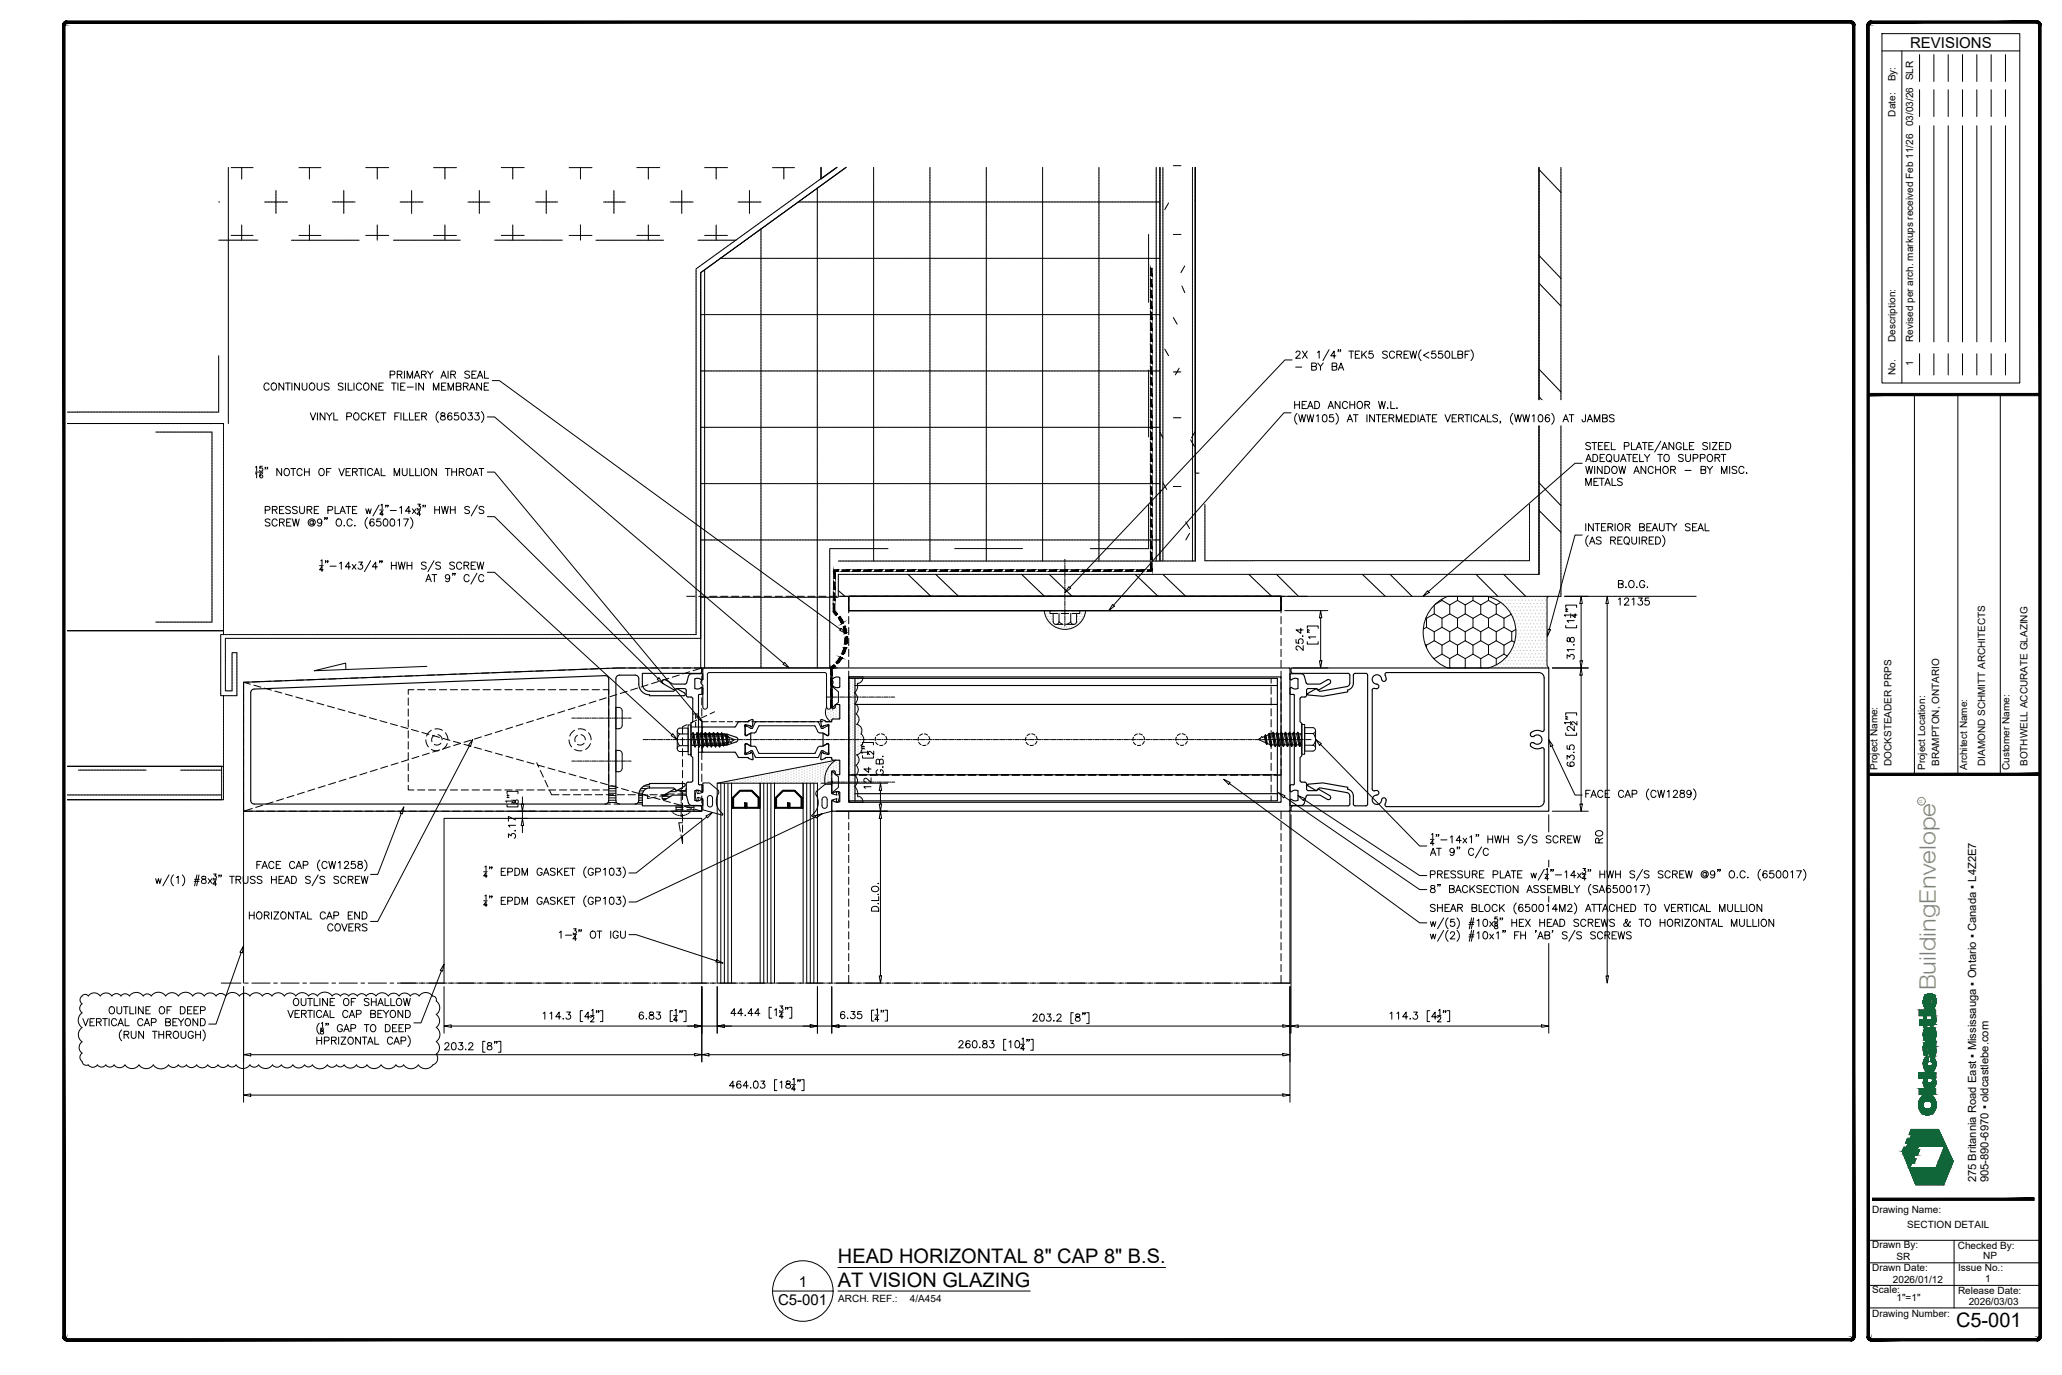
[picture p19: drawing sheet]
<svg xmlns="http://www.w3.org/2000/svg" width="914mm" height="610mm" viewBox="0 0 914 610" stroke-linecap="round" stroke-linejoin="round" font-family="sans-serif">
<defs><g id="words">
<text font-size="10" fill="#88c346" x="858.4" y="439.1" transform="rotate(-90 858.4 439.1)">BuildingEnvelope</text>
<g font-size="8.9">
<text x="371.6" y="560.1">HEAD HORIZONTAL 8&quot; CAP 8&quot; B.S.</text>
<text x="371.6" y="570.5">AT VISION GLAZING</text>
<text x="867.4" y="588.4">C5-001</text>
</g>
<g font-size="6.7">
<text x="847" y="21.1">REVISIONS</text>
<text x="354.3" y="570.7">1</text>
<text x="345.1" y="578.6">C5-001</text>
</g>
<g font-size="6.6">
<text x="716.8" y="261.8">B.O.G.</text>
<text x="716.8" y="269.5">12135</text>
</g>
<g font-size="5">
<text x="876.3" y="524.3" transform="rotate(-90 876.3 524.3)">275 Britannia Road East ▪ Mississauga ▪ Ontario ▪ Canada ▪ L4Z2E7</text>
<text x="881.8" y="524.3" transform="rotate(-90 881.8 524.3)">905-890-6970 ▪ oldcastlebe.com</text>
</g>
<g font-size="4.4">
<text x="840.6" y="36.1" transform="rotate(-90 840.6 36.1)">By:</text>
<text x="840.6" y="51.7" transform="rotate(-90 840.6 51.7)">Date:</text>
<text x="848.4" y="55.9" transform="rotate(-90 848.4 55.9)">03/03/26 SLR</text>
<text x="840.6" y="151.6" transform="rotate(-90 840.6 151.6)">Description:</text>
<text x="848.4" y="151.6" transform="rotate(-90 848.4 151.6)">Revised per arch. markups received Feb 11/26</text>
<text x="840.6" y="166.2" transform="rotate(-90 840.6 166.2)">No.</text>
<text x="848.4" y="162.4" transform="rotate(-90 848.4 162.4)">1</text>
<text x="832.6" y="341.4" transform="rotate(-90 832.6 341.4)">Project Name:</text>
<text x="838.8" y="339.5" transform="rotate(-90 838.8 339.5)">DOCKSTEADER PRPS</text>
<text x="853.8" y="341.4" transform="rotate(-90 853.8 341.4)">Project Location:</text>
<text x="859.9" y="339.6" transform="rotate(-90 859.9 339.6)">BRAMPTON, ONTARIO</text>
<text x="872.4" y="341.4" transform="rotate(-90 872.4 341.4)">Architect Name:</text>
<text x="880.3" y="339.7" transform="rotate(-90 880.3 339.7)">DIAMOND SCHMITT ARCHITECTS</text>
<text x="891.2" y="341.4" transform="rotate(-90 891.2 341.4)">Customer Name:</text>
<text x="899.1" y="339.6" transform="rotate(-90 899.1 339.6)">BOTHWELL ACCURATE GLAZING</text>
<text x="830.2" y="537.7">Drawing Name:</text>
<text x="845.7" y="544.5">SECTION DETAIL</text>
<text x="830.2" y="553.5">Drawn By:</text>
<text x="868.2" y="553.6">Checked By:</text>
<text x="830.2" y="563.5">Drawn Date:</text>
<text x="841" y="558.6">SR</text>
<text x="868.3" y="563.4">Issue No.:</text>
<text x="879.5" y="558.2">NP</text>
<text x="839.4" y="568.6">2026/01/12</text>
<text x="880.3" y="568.4">1</text>
<text x="830.2" y="573.4">Scale:</text>
<text x="868.3" y="573.5">Release Date:</text>
<text x="371.7" y="577.4">ARCH. REF.:</text>
<text x="403.5" y="577.4">4/A454</text>
<text x="841" y="576.7">1&quot;=1&quot;</text>
<text x="873" y="578.6">2026/03/03</text>
<text x="830.2" y="583.8">Drawing Number:</text>
</g>
<text font-size="2.1" fill="#88c346" x="852.7" y="355.9" transform="rotate(-90 852.7 355.9)">R</text>
</g></defs>
<!-- layer: _OBE_notbyobe -->
<g fill="none" stroke="#000" stroke-width=".44">
<path d="M101.3 74.2v.6M101.3 74.9v.1M101.3 75.2v.1M101.3 75.4v.7M101.3 76.2v.1M101.3 76.4v.2M101.3 76.7v.6M101.3 77.5v.1M101.3 77.7v.1M101.3 78v.6M101.3 78.7v.2M101.3 79v.1"/>
<path d="M101.3 79.2v.7M101.3 80v.1M102.5 74.3h.7M103.4 74.3h.1M103.6 74.3h.1M103.9 74.3h.6M104.6 74.3h.1M104.9 74.3h.1M105.1 74.3h.7M105.9 74.3h.1M106.2 74.3h.1M106.4 74.3h.6"/>
<path d="M107.2 74.3h.1M107.2 74.2v.4M107.2 74.7v.1M107.2 75v.1M107.2 75.2v.7M107.2 76v.1M107.2 76.2v.2M107.2 76.5v.6M107.2 77.2v.2M107.2 77.5v.1M107.2 77.8v.6M107.2 78.5v.1"/>
<path d="M107.2 78.8v.1M107.2 79v.4M107.4 74.3h.1M107.7 74.3h.6M108.4 74.3h.2M108.7 74.3h.1M108.9 74.3h.7M109.7 74.3h.1M110 74.3h.1M110.2 74.3h.6M111 74.3h.1M111.2 74.3h.2"/>
<path d="M111.5 74.3h.7M132.6 74.3h.7M133.5 74.3h.1M133.7 74.3h.1M134 74.3h.6M134.7 74.3h.2M135 74.3h.1M135.2 74.3h.7M136 74.3h.1M136.2 74.3h.2M136.5 74.3h.6M137.2 74.2v.4"/>
<path d="M137.2 74.7v.1M137.2 74.9v.2M137.2 75.2v.6M137.2 76v.1M137.2 76.2v.1M137.2 76.5v.6M137.2 77.2v.2M137.2 77.5v.1M137.2 77.7v.7M137.2 78.5v.1M137.2 78.8v.1M137.2 79v.4"/>
<path d="M137.3 74.3h.1M137.5 74.3h.1M137.8 74.3h.6M138.5 74.3h.2M138.8 74.3h.1M139 74.3h.7M139.8 74.3h.1M140.1 74.3h.1M140.3 74.3h.6M141.1 74.3h.1M141.3 74.3h.2M141.6 74.3h.7"/>
<path d="M162.2 74.3h.3M162.6 74.3h.2M162.9 74.3h.1M163.1 74.3h.7M163.9 74.3h.1M164.2 74.3h.1M164.4 74.3h.7M165.2 74.3h.1M165.4 74.3h.2M165.7 74.3h.6M166.4 74.3h.2M166.7 74.3h.1"/>
<path d="M167 74.3h.6M167.3 74.2v.4M167.3 74.7v.1M167.3 75v.1M167.3 75.2v.6M167.3 76v.1M167.3 76.2v.2M167.3 76.5v.6M167.3 77.2v.2M167.3 77.5v.1M167.3 77.8v.6M167.3 78.5v.1"/>
<path d="M167.3 78.8v.1M167.3 79v.4M167.7 74.3h.1M168 74.3h.1M168.2 74.3h.7M169 74.3h.1M169.2 74.3h.2M169.5 74.3h.6M170.3 74.3h.1M170.5 74.3h.1M170.8 74.3h.6M171.5 74.3h.2"/>
<path d="M171.8 74.3h.1M172 74.3h.4M192.3 74.3h.9M193.3 74.3h.2M193.6 74.3h.1M193.9 74.3h.6M194.6 74.3h.1M194.9 74.3h.1M195.1 74.3h.7M195.9 74.3h.1M196.1 74.3h.2M196.4 74.3h.6"/>
<path d="M197.2 74.3h.1M197.3 74.2v.4M197.3 74.7v.1M197.3 74.9v.2M197.3 75.2v.6M197.3 76v.1M197.3 76.2v.1M197.3 76.5v.6M197.3 77.2v.2M197.3 77.5v.1M197.3 77.7v.7M197.3 78.5v.1"/>
<path d="M197.3 78.8v.1M197.3 79v.4M197.4 74.3h.1M197.7 74.3h.6M198.4 74.3h.2M198.7 74.3h.1M198.9 74.3h.7M199.7 74.3h.1M200 74.3h.1M200.2 74.3h.6M201 74.3h.1M201.2 74.3h.1"/>
<path d="M201.5 74.3h.9M222.3 74.3h.3M222.7 74.3h.2M223 74.3h.1M223.3 74.3h.6M224 74.3h.1M224.3 74.3h.1M224.5 74.3h.7M225.3 74.3h.1M225.5 74.3h.2M225.8 74.3h.6M226.6 74.3h.1"/>
<path d="M226.8 74.3h.1M227.1 74.3h.6M227.4 74.2v.4M227.4 74.7v.1M227.4 75v.1M227.4 75.2v.6M227.4 76v.1M227.4 76.2v.1M227.4 76.5v.6M227.4 77.2v.2M227.4 77.5v.1M227.4 77.7v.7"/>
<path d="M227.4 78.5v.1M227.4 78.8v.1M227.4 79v.4M227.8 74.3h.1M228.1 74.3h.1M228.3 74.3h.7M229.1 74.3h.1M229.3 74.3h.2M229.6 74.3h.6M230.4 74.3h.1M230.6 74.3h.1M230.9 74.3h.6"/>
<path d="M231.6 74.3h.2M231.9 74.3h.1M232.1 74.3h.4M252.4 74.3h.9M253.4 74.3h.2M253.7 74.3h.1M254 74.3h.6M254.7 74.3h.1M255 74.3h.1M255.2 74.3h.7M256 74.3h.1M256.2 74.3h.2"/>
<path d="M256.5 74.3h.6M257.3 74.3h.1M257.4 74.2v.4M257.4 74.7v.1M257.4 74.9v.2M257.4 75.2v.6M257.4 76v.1M257.4 76.2v.1M257.4 76.5v.6M257.4 77.2v.2M257.4 77.5v.1M257.4 77.7v.7"/>
<path d="M257.4 78.5v.1M257.4 78.8v.1M257.4 79v.4M257.5 74.3h.1M257.8 74.3h.6M258.5 74.3h.2M258.8 74.3h.1M259 74.3h.7M259.8 74.3h.1M260 74.3h.2M260.3 74.3h.6M261.1 74.3h.1"/>
<path d="M261.3 74.3h.1M261.6 74.3h.9M282.4 74.3h.3M282.8 74.3h.2M283.1 74.3h.1M283.3 74.3h.7M284.1 74.3h.1M284.4 74.3h.1M284.6 74.3h.7M285.4 74.3h.1M285.6 74.3h.2M285.9 74.3h.6"/>
<path d="M286.6 74.3h.2M286.9 74.3h.1M287.2 74.3h.6M287.5 74.2v.4M287.5 74.7v.1M287.5 75v.1M287.5 75.2v.6M287.5 76v.1M287.5 76.2v.1M287.5 76.5v.6M287.5 77.2v.2M287.5 77.5v.1"/>
<path d="M287.5 77.7v.7M287.5 78.5v.1M287.5 78.8v.1M287.5 79v.4M287.9 74.3h.1M288.2 74.3h.1M288.4 74.3h.7M289.2 74.3h.1M289.4 74.3h.2M289.7 74.3h.6M290.5 74.3h.1M290.7 74.3h.1"/>
<path d="M291 74.3h.6M291.7 74.3h.2M292 74.3h.1M292.2 74.3h.4M312.5 74.3h.9M313.5 74.3h.2M313.8 74.3h.1M314 74.3h.7M314.8 74.3h.1M315.1 74.3h.1M315.3 74.3h.7M316.1 74.3h.1"/>
<path d="M316.3 74.3h.2M316.6 74.3h.6M317.4 74.3h.1M317.6 74.2v.4M317.6 74.7v.1M317.6 75v.1M317.6 75.2v.7M317.6 76v.1M317.6 76.2v.2M317.6 76.5v.6M317.6 77.2v.2M317.6 77.5v.1"/>
<path d="M317.6 77.8v.6M317.6 78.5v.1M317.6 78.8v.1M317.6 79v.4M317.6 74.3h.1M317.9 74.3h.6M318.6 74.3h.1M318.9 74.3h.1M319.1 74.3h.7M319.9 74.3h.1M320.1 74.3h.2M320.4 74.3h.6"/>
<path d="M321.2 74.3h.1M321.4 74.3h.1M321.7 74.3h.9M342.6 74.3h.7M343.4 74.3h.2M343.7 74.3h.1M343.9 74.3h.7M344.7 74.3h.1M345 74.3h.1M345.2 74.3h.7M346 74.3h.1M346.2 74.3h.2"/>
<path d="M346.5 74.3h.6M347.2 74.3h.2M347.5 74.3h.1M347.6 74.2v.4M347.6 74.7v.1M347.6 74.9v.2M347.6 75.2v.6M347.6 76v.1M347.6 76.2v.1M347.6 76.5v.6M347.6 77.2v.2M347.6 77.5v.1"/>
<path d="M347.6 77.7v.7M347.6 78.5v.1M347.6 78.8v.1M347.6 79v.4M347.8 74.3h.6M348.5 74.3h.1M348.8 74.3h.1M349 74.3h.7M349.8 74.3h.1M350 74.3h.2M350.3 74.3h.6M351.1 74.3h.1"/>
<path d="M351.3 74.3h.1M351.6 74.3h.7M363.2 79.9h-.1M363.8 79.4l-.5 .4M364 79.3h-.1M364.1 74.2v.4M364.1 74.7v.1M364.1 74.9v.2M364.1 75.2v.6M364.1 76v.1M364.1 76.2v.1M364.1 76.5v.6"/>
<path d="M364.1 77.2v.2M364.1 77.5v.1M364.1 77.7v.7M364.1 78.5v.1M364.1 78.8v.1M364.2 79.1l-.1 .1M364.8 78.7l-.5 .3M364.8 78.8l-.7 .6v-.4v.4M365 78.7l-.1 .1M365.2 78.4l-.3 .2M365.3 78.5l-.1 .1M365.8 77.9l-.5 .4"/>
<path d="M365.9 78.1l-.5 .4M366.1 77.8h-.2M366.1 77.9l-.1 .1M366.3 77.6l-.1 .1M366.3 77.8l-.1 .1M366.9 77.2l-.5 .3M366.9 77.3l-.5 .4M367.1 77l-.1 .1M367.1 77.2l-.1 .1M367.3 76.9l-.1 .1M367.3 77l-.1 .1M367.3 79.9l-.1 .1"/>
<path d="M367.9 76.6l-.5 .4M368 79.5l-.6 .3M368.1 79.3l-.1 .1M368.1 76.3l-.7 .5M368.1 76.4l-.1 .1M368.2 79.3l-.1 .1M368.3 79.2h-.1M368.3 76.1l-.1 .1M368.3 76.3l-.1 .1M368.4 79.2l-.1 .1M368.4 79.1l.6-.4-.5 .4M368.9 75.7l-.5 .4"/>
<path d="M369 75.9l-.6 .3M369.1 75.5l-.1 .1M369.2 75.7l-.1 .1M369.2 78.6l-.1 .1M369.3 75.4l-.1 .1M369.4 75.6h-.1M370 78l-.8 .5M370 74.9l-.6 .4M370 75.1l-.5 .4M370.1 77.9l-.6 .5M370.2 74.8l-.1 .1M370.2 75h-.1"/>
<path d="M370.4 74.6l-.1 .1M370.4 74.8l-.1 .1M370.4 77.7l-.1 .1M371 77.2l-.5 .4 .5-.4M371 74.2l-.5 .4M371.2 77.1l-.1 .1M371.3 74.2l-.8 .5M371.4 76.9l-.3 .3M371.5 76.9l-.1 .1M371.5 76.9l.6-.4-.5 .4M372.5 76.2l-.3 .1M372.5 76.1l.6-.3-.5 .3"/>
<path d="M373.3 75.6l-.1 .1M373.5 75.5l-.3 .2M374.1 75l-.5 .4 .5-.4M374.5 74.7l-.3 .2M375.2 74.2l-.5 .4 .6-.4M387.4 74.2v.6M387.4 74.9v.1M387.4 75.2v.1M387.4 75.4v.7M387.4 76.2v.1M387.4 76.4v.2M387.4 76.7v.6"/>
<path d="M387.4 77.5v.1M387.4 77.7v.1M387.4 78v.6M387.4 78.7v.2M387.4 79v.1M387.4 79.2v.7M387.4 80v.1M412.4 74.2v.6M412.4 74.9v.1M412.4 75.2v.1M412.4 75.4v.7M412.4 76.2v.1"/>
<path d="M412.4 76.4v.2M412.4 76.7v.6M412.4 77.5v.1M412.4 77.7v.1M412.4 78v.6M412.4 78.7v.2M412.4 79v.1M412.4 79.2v.7M412.4 80v.1M437.4 74.2v.6M437.4 74.9v.1M437.4 75.2v.1"/>
<path d="M437.4 75.4v.7M437.4 76.2v.1M437.4 76.4v.2M437.4 76.7v.6M437.4 77.5v.1M437.4 77.7v.1M437.4 78v.6M437.4 78.7v.2M437.4 79v.1M437.4 79.2v.7M437.4 80v.1M462.3 74.2v.6"/>
<path d="M462.3 74.9v.1M462.3 75.2v.1M462.3 75.4v.7M462.3 76.2v.1M462.3 76.4v.2M462.3 76.7v.6M462.3 77.5v.1M462.3 77.7v.1M462.3 78v.6M462.3 78.7v.2M462.3 79v.1M462.3 79.2v.7"/>
<path d="M462.3 80v.1M487.3 74.2v.6M487.3 74.9v.1M487.3 75.2v.1M487.3 75.4v.7M487.3 76.2v.1M487.3 76.4v.2M487.3 76.7v.6M487.3 77.5v.1M487.3 77.7v.1M487.3 78v.6M487.3 78.7v.2"/>
<path d="M487.3 79v.1M487.3 79.2v.7M487.3 80v.1M512.7 74.2v.6M512.7 74.9v.1M512.7 75.2v.1M512.7 75.4v.7M512.7 76.2v.1M512.7 76.4v.2M512.7 76.7v.6M512.7 77.5v.1M512.7 77.7v.1"/>
<path d="M512.7 78v.6M512.7 78.7v.2M512.7 79v.1M512.7 79.2v.7M512.7 80v.1M514.4 74.2v.6M514.4 74.9v.1M514.4 75.2v.1M514.4 75.4v.6M514.4 76.2v.1M514.4 76.4v.2M514.4 76.7v.6"/>
<path d="M514.4 77.4v.2M514.4 77.7v.1M514.4 78v.6M514.4 78.7v.1M514.4 79v.1M514.4 79.2v.7M514.4 80v.1M515.7 74.2v.6M515.7 74.9v.1M515.7 75.2v.1M515.7 75.4v.7M515.7 76.2v.1"/>
<path d="M515.7 76.4v.2M515.7 76.7v.6M515.7 77.5v.1M515.7 77.7v.1M515.7 78v.6M515.7 78.7v.2M515.7 79v.1M515.7 79.2v.7M515.7 80v.1M520.3 73.5h.7M521.2 73.5h.1M521.4 73.5h.2"/>
<path d="M521.7 73.5h.6M522.4 73.5h.2M522.7 73.5h.1M523 73.5h.7M528.8 74.2v.6M528.8 74.9v.1M528.8 75.2v.1M528.8 75.4v.7M528.8 76.2v.1M528.8 76.4v.2M528.8 76.7v.6M528.8 77.4v.2"/>
<path d="M528.8 77.7v.1M528.8 78v.6M528.8 78.7v.1M528.8 79v.1M528.8 79.2v.7M528.8 80v.1M530 74.2v135.2M682.5 74.2v.4M682.5 74.7v.1M682.5 74.9v.2M682.5 76v.1M682.5 76.2v.1"/>
<path d="M682.5 76.5v.6M682.5 77.2v.2M682.5 77.5v.1M682.5 77.7v.7M682.5 78.5v.1M682.5 78.8v.1M682.5 79v.6M682.5 79.8v.1M682.7 75.4l-.2-.2v.6M682.8 75.5l.1 .1M683 75.7l.1 .1M683.2 75.9l.4 .4"/>
<path d="M683.7 76.4l.1 .1M683.9 76.6l.1 .1M684 76.8l.5 .5M684.6 77.4h.1M684.7 77.5l.1 .1M684.9 77.7l.5 .5M685.5 78.3v.1M685.6 78.5h.1M685.8 78.6l.4 .5M686.3 79.2l.1 .1M686.5 79.4l.1 .1M686.7 79.6l.4 .4"/>
<path d="M692.2 74.2v.8M692.2 75.1v.1M692.2 75.4v.1M692.2 75.6v.7M692.2 76.4v.1M692.2 76.6v.2M692.2 76.9v.6M692.2 77.6v.2M692.2 77.9v.1M692.2 78.2v.6M692.2 78.9v.1M692.2 79.2v.1"/>
<path d="M692.2 79.4v.7M97 89.5h.4M101.3 80.2v.2M101.3 80.5v.6M101.3 81.3v.1M101.3 81.5v.1M101.3 81.8v.6M101.3 82.5v.2M101.3 82.8v.1M101.3 83v.7M101.3 83.8v.1M101.3 84.1v.1"/>
<path d="M101.3 84.3v.6M101.3 85.1v.1M101.3 85.3v.2M101.3 85.6v.6M101.3 86.3v.2M101.3 86.6v.1M101.3 86.9v.6M101.3 87.6v.1M101.3 87.9v.1M101.3 88.1v.7M101.3 88.9v.1M101.3 89.1v.2"/>
<path d="M101.3 89.4v.6M101.3 90.2v.1M101.3 90.4v.1M101.3 90.7v.6M101.3 91.4v.2M101.3 91.7v.1M101.3 91.9v.7M101.3 92.7v.1M101.3 92.9v.2M101.3 93.2v.6M101.3 94v.1M101.3 94.2v.1"/>
<path d="M101.3 94.5v.6M101.3 95.2v.2M101.3 95.5v.1M101.3 95.7v.7M101.3 96.5v.1M101.3 96.8v.1M101.3 97v.6M101.3 97.8v.1M101.3 98v.2M101.3 98.3v.6M101.3 99v.2M101.3 99.3v.1"/>
<path d="M101.3 99.6v.6M107.2 99.7v.6M117.3 89.6h.4M117.8 89.6h.1M118 89.6h.2M118.3 89.6h.6M119.1 89.6h.1M119.3 89.6h.1M119.6 89.6h.6M120.3 89.6h.1M120.6 89.6h.1M120.8 89.6h.7"/>
<path d="M121.6 89.6h.1M121.8 89.6h.2M122.1 89.6h.6M122.4 84.5v.3M122.4 84.9v.1M122.4 85.2v.1M122.4 85.4v.6M122.4 86.2v.1M122.4 86.4v.2M122.4 86.7v.6M122.4 87.4v.2M122.4 87.7v.1"/>
<path d="M122.4 87.9v.7M122.4 88.7v.1M122.4 89v.1M122.4 89.2v.7M122.4 90v.1M122.4 90.2v.2M122.4 90.5v.6M122.4 91.2v.2M122.4 91.5v.1M122.4 91.8v.6M122.4 92.5v.1M122.4 92.8v.1"/>
<path d="M122.4 93v.7M122.4 93.8v.1M122.4 94v.2M122.4 94.3v.3M122.9 89.6h.1M123.1 89.6h.1M123.4 89.6h.6M124.1 89.6h.2M124.4 89.6h.1M124.6 89.6h.7M125.4 89.6h.1M125.7 89.6h.1"/>
<path d="M125.9 89.6h.6M126.7 89.6h.1M126.9 89.6h.2M127.2 89.6h.3M137.2 99.7v.5M147.3 89.5h1M148.4 89.5h.1M148.7 89.5h.1M148.9 89.5h.7M149.7 89.5h.1M149.9 89.5h.2M150.2 89.5h.6"/>
<path d="M151 89.5h.1M151.2 89.5h.1M151.5 89.5h.6M152.2 89.5h.2M152.5 84.5v.3M152.5 84.9v.1M152.5 85.2v.1M152.5 85.4v.7M152.5 86.2v.1M152.5 86.4v.2M152.5 86.7v.6M152.5 87.5v.1"/>
<path d="M152.5 87.7v.1M152.5 88v.6M152.5 88.7v.2M152.5 89v.1M152.5 89.2v.7M152.5 90v.1M152.5 90.2v.2M152.5 90.5v.6M152.5 91.3v.1M152.5 91.5v.1M152.5 91.8v.6M152.5 92.5v.2"/>
<path d="M152.5 92.8v.1M152.5 93v.7M152.5 93.8v.1M152.5 94.1v.1M152.5 94.3v.3M152.5 89.5h.1M152.7 89.5h.7M153.5 89.5h.1M153.8 89.5h.1M154 89.5h.6M154.8 89.5h.1M155 89.5h.2"/>
<path d="M155.3 89.5h.6M156 89.5h.2M156.3 89.5h.1M156.5 89.5h1M167.3 99.7v.6M177.4 89.6h.4M177.9 89.6h.1M178.1 89.6h.2M178.4 89.6h.6M179.2 89.6h.1M179.4 89.6h.1M179.7 89.6h.6"/>
<path d="M180.4 89.6h.2M180.7 89.6h.1M180.9 89.6h.7M181.7 89.6h.1M181.9 89.6h.2M182.2 89.6h.6M182.5 84.5v.9M182.5 85.6v.1M182.5 85.8v.2M182.5 86.1v.6M182.5 86.8v.2M182.5 87.1v.1"/>
<path d="M182.5 87.3v.7M182.5 88.1v.1M182.5 88.4v.1M182.5 88.6v.7M182.5 89.4v.1M182.5 89.6v.2M182.5 89.9v.6M182.5 90.7v.1M182.5 90.9v.1M182.5 91.2v.6M182.5 91.9v.1M182.5 92.2v.1"/>
<path d="M182.5 92.4v.7M182.5 93.2v.1M182.5 93.4v.2M182.5 93.7v.9M183 89.6h.1M183.2 89.6h.1M183.5 89.6h.6M184.2 89.6h.2M184.5 89.6h.1M184.7 89.6h.7M185.5 89.6h.1M185.8 89.6h.1"/>
<path d="M186 89.6h.6M186.8 89.6h.1M187 89.6h.2M187.3 89.6h.3M197.3 99.7v.5M207.5 89.6h.8M208.4 89.6h.1M208.6 89.6h.2M208.9 89.6h.6M209.7 89.6h.1M209.9 89.6h.1M210.2 89.6h.6"/>
<path d="M210.9 89.6h.1M211.2 89.6h.1M211.4 89.6h.7M212.2 89.6h.1M212.4 89.6h.2M212.6 84.5v.3M212.6 84.9v.1M212.6 85.2v.1M212.6 85.4v.7M212.6 86.2v.1M212.6 86.4v.2M212.6 86.7v.6"/>
<path d="M212.6 87.5v.1M212.6 87.7v.1M212.6 88v.6M212.6 88.7v.2M212.6 89v.1M212.6 89.2v.7M212.6 90v.1M212.6 90.2v.2M212.6 90.5v.6M212.6 91.3v.1M212.6 91.5v.1M212.6 91.8v.6"/>
<path d="M212.6 92.5v.2M212.6 92.8v.1M212.6 93v.7M212.6 93.8v.1M212.6 94.1v.1M212.6 94.3v.3M212.7 89.6h.6M213.5 89.6h.1M213.7 89.6h.1M214 89.6h.6M214.7 89.6h.2M215 89.6h.1"/>
<path d="M215.2 89.6h.7M216 89.6h.1M216.3 89.6h.1M216.5 89.6h.7M227.4 99.7v.6M237.5 89.6h.8M238.4 89.6h.1M238.7 89.6h.1M238.9 89.6h.7M239.7 89.6h.1M239.9 89.6h.2M240.2 89.6h.6"/>
<path d="M241 89.6h.1M241.2 89.6h.1M241.5 89.6h.6M242.2 89.6h.1M242.2 84.5v.3M242.2 84.9v.2M242.2 85.2v.1M242.2 85.4v.7M242.2 86.2v.1M242.2 86.5v.1M242.2 86.7v.6M242.2 87.5v.1"/>
<path d="M242.2 87.7v.2M242.2 88v.6M242.2 88.7v.2M242.2 89v.1M242.2 89.3v.6M242.2 90v.1M242.2 90.3v.1M242.2 90.5v.7M242.2 91.3v.1M242.2 91.5v.2M242.2 91.8v.6M242.2 92.6v.1"/>
<path d="M242.2 92.8v.1M242.2 93.1v.6M242.2 93.8v.2M242.2 94.1v.1M242.2 94.3v.4M242.5 89.6h.1M242.7 89.6h.7M243.5 89.6h.1M243.7 89.6h.2M244 89.6h.6M244.8 89.6h.1M245 89.6h.1"/>
<path d="M245.3 89.6h.6M246 89.6h.2M246.3 89.6h.1M246.5 89.6h.8M257.4 99.7v.5M267.6 89.6h.8M268.5 89.6h.1M268.7 89.6h.2M269 89.6h.6M269.8 89.6h.1M270 89.6h.1M270.3 89.6h.6"/>
<path d="M271 89.6h.2M271.3 89.6h.1M271.5 89.6h.7M272.2 84.5v.3M272.2 84.9v.1M272.2 85.2v.1M272.2 85.4v.7M272.2 86.2v.1M272.2 86.4v.2M272.2 86.7v.6M272.2 87.5v.1M272.2 87.7v.1"/>
<path d="M272.2 88v.6M272.2 88.7v.2M272.2 89v.1M272.2 89.2v.7M272.2 90v.1M272.2 90.2v.2M272.2 90.5v.6M272.2 91.3v.1M272.2 91.5v.1M272.2 91.8v.6M272.2 92.5v.2M272.2 92.8v.1"/>
<path d="M272.2 93v.7M272.2 93.8v.1M272.2 94.1v.1M272.2 94.3v.3M272.3 89.6h.1M272.5 89.6h.2M272.8 89.6h.6M273.6 89.6h.1M273.8 89.6h.1M274.1 89.6h.6M274.8 89.6h.2M275.1 89.6h.1"/>
<path d="M275.3 89.6h.7M276.1 89.6h.1M276.4 89.6h.1M276.6 89.6h.7M287.5 99.7v.5M297.2 89.6h1M298.3 89.6h.1M298.6 89.6h.1M298.8 89.6h.6M299.6 89.6h.1M299.8 89.6h.2M300.1 89.6h.6"/>
<path d="M300.8 89.6h.2M301.1 89.6h.1M301.3 89.6h.7M302.1 89.6h.1M302.3 84.5v.3M302.3 84.9v.2M302.3 85.2v.1M302.3 85.4v.7M302.3 86.2v.1M302.3 86.5v.1M302.3 86.7v.6M302.3 87.5v.1"/>
<path d="M302.3 87.7v.2M302.3 88v.6M302.3 88.7v.2M302.3 89v.1M302.3 89.2v.7M302.3 90v.1M302.3 90.3v.1M302.3 90.5v.7M302.3 91.3v.1M302.3 91.5v.2M302.3 91.8v.6M302.3 92.6v.1"/>
<path d="M302.3 92.8v.1M302.3 93.1v.6M302.3 93.8v.1M302.3 94.1v.1M302.3 94.3v.3M302.4 89.6h.1M302.6 89.6h.7M303.4 89.6h.1M303.6 89.6h.2M303.9 89.6h.6M304.7 89.6h.1M304.9 89.6h.1"/>
<path d="M305.2 89.6h.6M305.9 89.6h.1M306.2 89.6h.1M306.4 89.6h1M317.6 99.7v.6M327.3 89.6h.3M327.8 89.6h.1M328 89.6h.1M328.3 89.6h.6M329 89.6h.2M329.3 89.6h.1M329.5 89.6h.7"/>
<path d="M330.3 89.6h.1M330.6 89.6h.1M330.8 89.6h.6M331.6 89.6h.1M331.8 89.6h.2M332.1 89.6h.6M332.3 84.5v.9M332.3 85.5v.2M332.3 85.8v.1M332.3 86v.7M332.3 86.8v.1M332.3 87.1v.1"/>
<path d="M332.3 87.3v.7M332.3 88.1v.1M332.3 88.3v.2M332.3 88.6v.6M332.3 89.3v.2M332.3 89.6v.1M332.3 89.9v.6M332.3 90.6v.1M332.3 90.9v.1M332.3 91.1v.7M332.3 91.9v.1M332.3 92.1v.2"/>
<path d="M332.3 92.4v.6M332.3 93.2v.1M332.3 93.4v.1M332.3 93.7v.9M332.8 89.6h.2M333.1 89.6h.1M333.4 89.6h.6M334.1 89.6h.1M334.4 89.6h.1M334.6 89.6h.7M335.4 99.9l-.1 .1M335.4 89.6h.1"/>
<path d="M335.6 89.6h.2M335.9 89.6h.6M336 99.5l-.5 .4M336.2 99.3l-.1 .1M336.4 99.2l-.1 .1M336.7 89.6h.1M336.9 89.6h.1M337 98.7l-.5 .4M337.2 89.6h.3M337.2 98.6l-.1 .1M337.4 98.4l-.1 .1M338 98l-.5 .4"/>
<path d="M338.2 97.8l-.1 .1M338.5 97.7l-.2 .1M339.1 97.3l-.5 .3M339.3 97.1l-.1 .1M339.5 97h-.1M339.7 99.9l.5-.3-.9 .6M340.1 96.5l-.5 .4M340.3 96.4h-.1M340.5 99.4l-.3 .1M340.5 96.2l-.1 .1M341.1 95.8l-.5 .3M341.3 95.6l-.1 .1"/>
<path d="M341.5 95.5h-.1M341.6 98.5l-.9 .7 .5-.4M342.2 95l-.6 .4M342.2 98.1l-.5 .4M342.4 94.9h-.1M342.6 94.7l-.1 .1M342.6 97.8l-.2 .1M342.6 97.8l-.1 .1M343.2 94.3l-.5 .3M343.3 97.3l-.6 .4M343.4 94.1l-.1 .1M343.5 97.2l-.1 .1"/>
<path d="M343.6 94l-.1 .1M343.7 97l-.1 .1M344.2 93.5l-.5 .4M344.4 96.5l-.7 .5M344.4 93.4l-.1 .1M344.6 93.2l-.1 .1M344.7 96.3l-.1 .1M345.2 92.8l-.5 .4M345.3 95.9l-.5 .3 .5-.3M345.5 92.6l-.1 .1M345.5 95.7l-.1 .1M345.7 92.5l-.1 .1"/>
<path d="M345.7 95.6l-.3 .2M346.4 95.1l-.6 .4M346.5 91.9l-.7 .5M346.7 91.7l-.1 .1M346.7 94.8l-.2 .2M346.8 94.8l-.1 .1M347.3 91.3l-.5 .4M347.4 94.4l-.6 .3M347.5 91.2h-.1M347.6 94.2l-.1 .1M347.7 91l-.1 .1M348.3 90.6l-.5 .3"/>
<path d="M348.4 93.6l-.7 .5M348.5 90.4l-.1 .1M348.6 93.5l-.7 .5M348.6 93.5h-.1M348.8 90.3h-.2M348.8 93.3l-.1 .1M349.4 89.8l-.5 .4M349.4 92.9l-.5 .3M349.6 89.7h-.1M349.6 92.7l-.1 .1M349.8 89.5l-.1 .1M349.8 92.6l-.3 .2"/>
<path d="M350.4 89.1l-.5 .3M350.4 92.1l-.5 .4M350.6 88.9l-.1 .1M350.6 92l-.6 .5M350.8 88.8l-.1 .1M351.4 88.3l-.5 .4M351.6 88.2l-.1 .1M351.7 91.2l-1.1 .9M351.8 88l-.1 .1M351.9 91.1l-.1 .1M352.5 87.6l-.6 .4M352.5 90.6l-.5 .4 .5-.4"/>
<path d="M352.7 87.4l-.1 .1M352.9 87.3l-.1 .1M352.9 90.3l-.3 .3M353.5 89.9l-.5 .4M353.7 86.7l-.7 .5M353.9 86.5l-.1 .1M353.9 89.6l-.1 .1M354 89.5l.6-.3-.5 .3M354.5 89.5l-.6 .2M354.5 86.1l-.5 .4M354.6 89.5h.1M354.6 89.1h.1"/>
<path d="M354.7 86h-.1M354.8 89.5h.2M354.9 85.8l-.1 .1M354.9 88.8l-.1 .1M355.1 89.5h.6M355.5 85.4l-.5 .3M355.8 85.2l-.2 .1M355.8 88.2l-.7 .6 .5-.4M355.8 88.3h-.1M355.9 89.5h.1M356 85.1h-.1M356 88.1l-.1 .1"/>
<path d="M356.1 89.5h.1M356.4 89.5h.6M356.6 84.6l-.5 .4M356.6 87.7l-.5 .3 .5-.3M356.8 84.5h-.1M356.8 87.5l-.1 .1M357 84.3l-.1 .1M357 87.4l-.3 .2M357 87.4h-.1M357.1 87.3l.6-.4-.5 .4M357.1 89.5h.2M357.4 89.5h.1"/>
<path d="M357.6 83.9l-.5 .3M357.6 89.5h.7M357.8 83.7l-.1 .1M358 83.6h-.1M358 86.6l-.2 .2M358.4 89.5h.1M358.6 83.1l-.5 .4M358.6 86.2l-.6 .5M358.7 89.5h.1M358.8 83l-.1 .1M358.9 86l-.7 .5M358.9 89.5h.6"/>
<path d="M359.1 82.8l-.2 .1M359.7 82.4l-.5 .4M359.7 89.5h.1M359.9 82.2l-.1 .1M359.9 85.3l-.8 .6M359.9 89.5h.2M359.9 85.3l-.1 .1M360.1 82.1l-.1 .1M360.1 85.1l-.1 .1M360.2 89.5h.6M360.8 84.7l-.6 .4M360.9 81.5l-.7 .5"/>
<path d="M360.9 89.5h.2M361.1 81.3l-.1 .1M361.1 84.4l-.2 .1M361.2 84.4l-.1 .1M361.2 89.5h.1M361.2 84.3l.6-.4-.5 .4M361.5 89.5h.6M361.7 80.9l-.5 .4M361.9 80.7l-.1 .1M361.9 83.8l-.1 .1M362.1 80.6l-.1 .1M362.1 83.6l-.1 .1"/>
<path d="M362.2 89.5h.1M362.4 83.2v.8M362.4 84.1v.1M362.4 84.3v.2M362.4 84.6v.6M362.4 85.3v.2M362.4 85.6v.1M362.4 85.9v.6M362.4 86.6v.1M362.4 86.9v.1M362.4 87.1v.7M362.4 87.9v.1"/>
<path d="M362.4 88.1v.2M362.4 88.4v.6M362.4 89.2v.1M362.4 89.4v.1M362.4 89.7v.6M362.4 90.4v.2M362.4 90.7v.1M362.4 90.9v.7M362.4 91.7v.1M362.4 92v.1M362.4 92.2v.6M362.4 93v.1"/>
<path d="M362.4 93.2v.2M362.4 93.5v.6M362.4 94.2v.2M362.4 94.5v.1M362.4 94.7v.7M362.4 95.5v.1M362.4 95.8v.1M362.4 96v.7M362.4 96.8v.1M362.4 97v.2M362.4 97.3v.6M362.4 98v.2"/>
<path d="M362.4 98.3v.1M362.4 98.6v.6M362.4 99.3v.1M362.4 99.6v.1M362.4 99.8v.7M362.5 89.5h.1M362.7 89.5h.7M362.8 80.2l-.6 .3M363 80l-.1 .1M363.5 89.5h.1M363.7 89.5h.2M363.8 82.4l-1.5 1.2 .5-.4"/>
<path d="M363.8 82.5l-.5 .3M364 89.5h.6M364 82.3l-.1 .1M364.2 82.1l-.3 .3M364.3 82.2h-.1M364.3 82.1l.6-.4-.5 .4M364.8 89.5h.1M365 89.5h.1M365 81.5l-.1 .1M365.3 89.5h.6M365.4 81.3l.5-.3-.7 .4M366 89.5h.2"/>
<path d="M366.1 80.8l-.1 .1M366.3 80.7h.1M366.3 89.5h.1M366.5 89.5h.7M366.9 80.2l-.5 .4 .5-.4M367.1 80.1h-.1M367.3 89.5h.1M367.5 89.5h.2M367.8 89.5h.6M368.6 89.5h.1M368.8 89.5h.1M369.1 89.5h.6"/>
<path d="M369.8 89.5h.2M370.1 89.5h.1M370.3 89.5h.7M371.1 89.5h.1M371.4 89.5h.1M371.6 89.5h.6M372.4 89.5h.1M372.6 89.5h.2M372.9 89.5h.6M373.6 89.5h.2M373.9 89.5h.1M374.2 89.5h.6"/>
<path d="M374.9 89.5h.1M375.2 89.5h.1M375.4 89.5h.7M376.2 89.5h.1M376.4 89.5h.2M376.7 89.5h.6M377.5 89.5h.1M377.7 89.5h.1M378 89.5h.6M378.7 89.5h.2M379 89.5h.1M379.2 89.5h.7"/>
<path d="M380 89.5h.1M380.2 89.5h.2M380.5 89.5h.6M381.3 89.5h.1M381.5 89.5h.1M381.8 89.5h.6M382.5 89.5h.2M382.8 89.5h.1M383 89.5h.7M383.8 89.5h.1M384.1 89.5h.1M384.3 89.5h.6"/>
<path d="M385.1 89.5h.1M385.3 89.5h.2M385.6 89.5h.6M386.3 89.5h.2M386.6 89.5h.1M386.9 89.5h.6M387.4 80.2v.2M387.4 80.5v.6M387.4 81.3v.1M387.4 81.5v.1M387.4 81.8v.6M387.4 82.5v.2"/>
<path d="M387.4 82.8v.1M387.4 83v.7M387.4 83.8v.1M387.4 84.1v.1M387.4 84.3v.6M387.4 85.1v.1M387.4 85.3v.2M387.4 85.6v.6M387.4 86.3v.2M387.4 86.6v.1M387.4 86.9v.6M387.4 87.6v.1"/>
<path d="M387.4 87.9v.1M387.4 88.1v.7M387.4 88.9v.1M387.4 89.1v.2M387.4 89.4v.6M387.4 90.2v.1M387.4 90.4v.1M387.4 90.7v.6M387.4 91.4v.2M387.4 91.7v.1M387.4 91.9v.7M387.4 92.7v.1"/>
<path d="M387.4 92.9v.2M387.4 93.2v.6M387.4 94v.1M387.4 94.2v.1M387.4 94.5v.6M387.4 95.2v.2M387.4 95.5v.1M387.4 95.7v.7M387.4 96.5v.1M387.4 96.8v.1M387.4 97v.6M387.4 97.8v.1"/>
<path d="M387.4 98v.2M387.4 98.3v.6M387.4 99v.2M387.4 99.3v.1M387.4 99.6v.6M387.6 89.5h.1M387.9 89.5h.1M388.1 89.5h.7M388.9 89.5h.1M389.1 89.5h.2M389.4 89.5h.6M390.2 89.5h.1"/>
<path d="M390.4 89.5h.1M390.7 89.5h.6M391.4 89.5h.2M391.7 89.5h.1M391.9 89.5h.7M392.7 89.5h.1M392.9 89.5h.2M393.2 89.5h.6M394 89.5h.1M394.2 89.5h.1M394.5 89.5h.6M395.2 89.5h.2"/>
<path d="M395.5 89.5h.1M395.7 89.5h.7M396.5 89.5h.1M396.8 89.5h.1M397 89.5h.6M397.8 89.5h.1M398 89.5h.2M398.3 89.5h.6M399 89.5h.2M399.3 89.5h.1M399.6 89.5h.6M400.3 89.5h.1"/>
<path d="M400.6 89.5h.1M400.8 89.5h.7M401.6 89.5h.1M401.8 89.5h.2M402.1 89.5h.6M402.9 89.5h.1M403.1 89.5h.1M403.4 89.5h.6M404.1 89.5h.2M404.4 89.5h.1M404.6 89.5h.7M405.4 89.5h.1"/>
<path d="M405.6 89.5h.2M405.9 89.5h.6M406.7 89.5h.1M406.9 89.5h.1M407.2 89.5h.6M407.9 89.5h.2M408.2 89.5h.1M408.4 89.5h.7M409.2 89.5h.1M409.5 89.5h.1M409.7 89.5h.6M410.5 89.5h.1"/>
<path d="M410.7 89.5h.2M411 89.5h.6M411.7 89.5h.2M412 89.5h.1M412.3 89.5h.6M412.4 80.2v.2M412.4 80.5v.6M412.4 81.3v.1M412.4 81.5v.1M412.4 81.8v.6M412.4 82.5v.2M412.4 82.8v.1"/>
<path d="M412.4 83v.7M412.4 83.8v.1M412.4 84.1v.1M412.4 84.3v.6M412.4 85.1v.1M412.4 85.3v.2M412.4 85.6v.6M412.4 86.3v.2M412.4 86.6v.1M412.4 86.9v.6M412.4 87.6v.1M412.4 87.9v.1"/>
<path d="M412.4 88.1v.7M412.4 88.9v.1M412.4 89.1v.2M412.4 89.4v.6M412.4 90.2v.1M412.4 90.4v.1M412.4 90.7v.6M412.4 91.4v.2M412.4 91.7v.1M412.4 91.9v.7M412.4 92.7v.1M412.4 92.9v.2"/>
<path d="M412.4 93.2v.6M412.4 94v.1M412.4 94.2v.1M412.4 94.5v.6M412.4 95.2v.2M412.4 95.5v.1M412.4 95.7v.7M412.4 96.5v.1M412.4 96.8v.1M412.4 97v.6M412.4 97.8v.1M412.4 98v.2"/>
<path d="M412.4 98.3v.6M412.4 99v.2M412.4 99.3v.1M412.4 99.6v.6M413 89.5h.1M413.3 89.5h.1M413.5 89.5h.7M414.3 89.5h.1M414.5 89.5h.2M414.8 89.5h.6M415.6 89.5h.1M415.8 89.5h.1"/>
<path d="M416.1 89.5h.6M416.8 89.5h.2M417.1 89.5h.1M417.3 89.5h.7M418.1 89.5h.1M418.3 89.5h.2M418.6 89.5h.6M419.4 89.5h.1M419.6 89.5h.1M419.9 89.5h.6M420.6 89.5h.2M420.9 89.5h.1"/>
<path d="M421.1 89.5h.7M421.9 89.5h.1M422.2 89.5h.1M422.4 89.5h.6M423.2 89.5h.1M423.4 89.5h.2M423.7 89.5h.6M424.4 89.5h.2M424.7 89.5h.1M425 89.5h.6M425.7 89.5h.1M426 89.5h.1"/>
<path d="M426.2 89.5h.7M427 89.5h.1M427.2 89.5h.2M427.5 89.5h.6M428.3 89.5h.1M428.5 89.5h.1M428.8 89.5h.6M429.5 89.5h.2M429.8 89.5h.1M430 89.5h.7M430.8 89.5h.1M431 89.5h.2"/>
<path d="M431.3 89.5h.6M432.1 89.5h.1M432.3 89.5h.1M432.6 89.5h.6M433.3 89.5h.2M433.6 89.5h.1M433.8 89.5h.7M434.6 89.5h.1M434.9 89.5h.1M435.1 89.5h.6M435.9 89.5h.1M436.1 89.5h.2"/>
<path d="M436.4 89.5h.6M437.1 89.5h.2M437.4 80.2v.2M437.4 80.5v.6M437.4 81.3v.1M437.4 81.5v.1M437.4 81.8v.6M437.4 82.5v.2M437.4 82.8v.1M437.4 83v.7M437.4 83.8v.1M437.4 84.1v.1"/>
<path d="M437.4 84.3v.6M437.4 85.1v.1M437.4 85.3v.2M437.4 85.6v.6M437.4 86.3v.2M437.4 86.6v.1M437.4 86.9v.6M437.4 87.6v.1M437.4 87.9v.1M437.4 88.1v.7M437.4 88.9v.1M437.4 89.1v.2"/>
<path d="M437.4 89.4v.6M437.4 90.2v.1M437.4 90.4v.1M437.4 90.7v.6M437.4 91.4v.2M437.4 91.7v.1M437.4 91.9v.7M437.4 92.7v.1M437.4 92.9v.2M437.4 93.2v.6M437.4 94v.1M437.4 94.2v.1"/>
<path d="M437.4 94.5v.6M437.4 95.2v.2M437.4 95.5v.1M437.4 95.7v.7M437.4 96.5v.1M437.4 96.8v.1M437.4 97v.6M437.4 97.8v.1M437.4 98v.2M437.4 98.3v.6M437.4 99v.2M437.4 99.3v.1"/>
<path d="M437.4 99.6v.6M437.4 89.5h.1M437.7 89.5h.6M438.4 89.5h.1M438.7 89.5h.1M438.9 89.5h.7M439.7 89.5h.1M439.9 89.5h.2M440.2 89.5h.6M441 89.5h.1M441.2 89.5h.1M441.5 89.5h.6"/>
<path d="M442.2 89.5h.2M442.5 89.5h.1M442.7 89.5h.7M443.5 89.5h.1M443.7 89.5h.2M444 89.5h.6M444.8 89.5h.1M445 89.5h.1M445.3 89.5h.6M446 89.5h.2M446.3 89.5h.1M446.5 89.5h.7"/>
<path d="M447.3 89.5h.1M447.6 89.5h.1M447.8 89.5h.6M448.6 89.5h.1M448.8 89.5h.2M449.1 89.5h.6M449.8 89.5h.2M450.1 89.5h.1M450.4 89.5h.6M451.1 89.5h.1M451.4 89.5h.1M451.6 89.5h.7"/>
<path d="M452.4 89.5h.1M452.6 89.5h.2M452.9 89.5h.6M453.7 89.5h.1M453.9 89.5h.1M454.2 89.5h.6M454.9 89.5h.2M455.2 89.5h.1M455.4 89.5h.7M456.2 89.5h.1M456.4 89.5h.2M456.7 89.5h.6"/>
<path d="M457.5 89.5h.1M457.7 89.5h.1M458 89.5h.6M458.7 89.5h.2M459 89.5h.1M459.2 89.5h.7M460 89.5h.1M460.3 89.5h.1M460.5 89.5h.6M461.3 89.5h.1M461.5 89.5h.2M461.8 89.5h.6"/>
<path d="M462.3 80.2v.2M462.3 80.5v.6M462.3 81.3v.1M462.3 81.5v.1M462.3 81.8v.6M462.3 82.5v.2M462.3 82.8v.1M462.3 83v.7M462.3 83.8v.1M462.3 84.1v.1M462.3 84.3v.6M462.3 85.1v.1"/>
<path d="M462.3 85.3v.2M462.3 85.6v.6M462.3 86.3v.2M462.3 86.6v.1M462.3 86.9v.6M462.3 87.6v.1M462.3 87.9v.1M462.3 88.1v.7M462.3 88.9v.1M462.3 89.1v.2M462.3 89.4v.6M462.3 90.2v.1"/>
<path d="M462.3 90.4v.1M462.3 90.7v.6M462.3 91.4v.2M462.3 91.7v.1M462.3 91.9v.7M462.3 92.7v.1M462.3 92.9v.2M462.3 93.2v.6M462.3 94v.1M462.3 94.2v.1M462.3 94.5v.6M462.3 95.2v.2"/>
<path d="M462.3 95.5v.1M462.3 95.7v.7M462.3 96.5v.1M462.3 96.8v.1M462.3 97v.6M462.3 97.8v.1M462.3 98v.2M462.3 98.3v.6M462.3 99v.2M462.3 99.3v.1M462.3 99.6v.6M462.5 89.5h.2"/>
<path d="M462.8 89.5h.1M463.1 89.5h.6M463.8 89.5h.1M464.1 89.5h.1M464.3 89.5h.7M465.1 89.5h.1M465.3 89.5h.2M465.6 89.5h.6M466.4 89.5h.1M466.6 89.5h.1M466.9 89.5h.6M467.6 89.5h.2"/>
<path d="M467.9 89.5h.1M468.1 89.5h.7M468.9 89.5h.1M469.1 89.5h.2M469.4 89.5h.6M470.2 89.5h.1M470.4 89.5h.1M470.7 89.5h.6M471.4 89.5h.2M471.7 89.5h.1M471.9 89.5h.7M472.7 89.5h.1"/>
<path d="M473 89.5h.1M473.2 89.5h.6M474 89.5h.1M474.2 89.5h.2M474.5 89.5h.6M475.2 89.5h.2M475.5 89.5h.1M475.8 89.5h.6M476.5 89.5h.1M476.8 89.5h.1M477 89.5h.7M477.8 89.5h.1"/>
<path d="M478 89.5h.2M478.3 89.5h.6M479.1 89.5h.1M479.3 89.5h.1M479.6 89.5h.6M480.3 89.5h.2M480.6 89.5h.1M480.8 89.5h.7M481.6 89.5h.1M481.8 89.5h.2M482.1 89.5h.6M482.9 89.5h.1"/>
<path d="M483.1 89.5h.1M483.4 89.5h.6M484.1 89.5h.2M484.4 89.5h.1M484.6 89.5h.7M485.4 89.5h.1M485.7 89.5h.1M485.9 89.5h.6M486.7 89.5h.1M486.9 89.5h.2M487.2 89.5h.6M487.3 80.2v.2"/>
<path d="M487.3 80.5v.6M487.3 81.3v.1M487.3 81.5v.1M487.3 81.8v.6M487.3 82.5v.2M487.3 82.8v.1M487.3 83v.7M487.3 83.8v.1M487.3 84.1v.1M487.3 84.3v.6M487.3 85.1v.1M487.3 85.3v.2"/>
<path d="M487.3 85.6v.6M487.3 86.3v.2M487.3 86.6v.1M487.3 86.9v.6M487.3 87.6v.1M487.3 87.9v.1M487.3 88.1v.7M487.3 88.9v.1M487.3 89.1v.2M487.3 89.4v.6M487.3 90.2v.1M487.3 90.4v.1"/>
<path d="M487.3 90.7v.6M487.3 91.4v.2M487.3 91.7v.1M487.3 91.9v.7M487.3 92.7v.1M487.3 92.9v.2M487.3 93.2v.6M487.3 94v.1M487.3 94.2v.1M487.3 94.5v.6M487.3 95.2v.2M487.3 95.5v.1"/>
<path d="M487.3 95.7v.7M487.3 96.5v.1M487.3 96.8v.1M487.3 97v.6M487.3 97.8v.1M487.3 98v.2M487.3 98.3v.6M487.3 99v.2M487.3 99.3v.1M487.3 99.6v.6M487.9 89.5h.2M488.2 89.5h.1"/>
<path d="M488.5 89.5h.6M489.2 89.5h.1M489.5 89.5h.1M489.7 89.5h.7M490.5 89.5h.1M490.7 89.5h.2M491 89.5h.6M491.8 89.5h.1M492 89.5h.1M492.3 89.5h.6M493 89.5h.2M493.3 89.5h.1"/>
<path d="M493.5 89.5h.7M494.3 89.5h.1M494.5 89.5h.2M494.8 89.5h.6M495.6 89.5h.1M495.8 89.5h.1M496.1 89.5h.6M496.8 89.5h.2M497.1 89.5h.1M497.3 89.5h.7M498.1 89.5h.1M498.4 89.5h.1"/>
<path d="M498.6 89.5h.6M499.4 89.5h.1M499.6 89.5h.2M499.9 89.5h.6M500.6 89.5h.2M500.9 89.5h.1M501.2 89.5h.6M501.9 89.5h.1M502.2 89.5h.1M502.4 89.5h.7M503.2 89.5h.1M503.4 89.5h.2"/>
<path d="M503.7 89.5h.6M504.5 89.5h.1M504.7 89.5h.1M505 89.5h.6M505.7 89.5h.2M506 89.5h.1M506.2 89.5h.7M507 89.5h.1M507.2 89.5h.2M507.5 89.5h.6M508.3 89.5h.1M508.5 89.5h.1"/>
<path d="M508.8 89.5h.6M509.5 89.5h.2M509.8 89.5h.1M510 89.5h.7M510.8 89.5h.1M511.1 89.5h.1M511.3 89.5h.6M512.1 89.5h.1M512.3 89.5h.2M512.6 89.5h.6M512.7 80.2v.2M512.7 80.5v.6"/>
<path d="M512.7 81.3v.1M512.7 81.5v.1M512.7 81.8v.6M512.7 82.5v.2M512.7 82.8v.1M512.7 83v.7M512.7 83.8v.1M512.7 84.1v.1M512.7 84.3v.6M512.7 85.1v.1M512.7 85.3v.2M512.7 85.6v.6"/>
<path d="M512.7 86.3v.2M512.7 86.6v.1M512.7 86.9v.6M512.7 87.6v.1M512.7 87.9v.1M512.7 88.1v.7M512.7 88.9v.1M512.7 89.1v.2M512.7 89.4v.6M512.7 90.2v.1M512.7 90.4v.1M512.7 90.7v.6"/>
<path d="M512.7 91.4v.2M512.7 91.7v.1M512.7 91.9v.7M512.7 92.7v.1M512.7 92.9v.2M512.7 93.2v.6M512.7 94v.1M512.7 94.2v.1M512.7 94.5v.6M512.7 95.2v.2M512.7 95.5v.1M512.7 95.7v.7"/>
<path d="M512.7 96.5v.1M512.7 96.8v.1M512.7 97v.6M512.7 97.8v.1M512.7 98v.2M512.7 98.3v.6M512.7 99v.2M512.7 99.3v.1M512.7 99.6v.6M513.3 89.5h.2M513.6 89.5h.1M513.9 89.5h.5"/>
<path d="M514.4 80.2v.2M514.4 80.5v.6M514.4 81.3v.1M514.4 81.5v.1M514.4 81.8v.6M514.4 82.5v.2M514.4 82.8v.1M514.4 83v.7M514.4 83.8v.1M514.4 84v.2M514.4 84.3v.6M514.4 85.1v.1"/>
<path d="M514.4 85.3v.1M514.4 85.6v.6M514.4 86.3v.2M514.4 86.6v.1M514.4 86.8v.7M514.4 87.6v.1M514.4 87.9v.1M514.4 88.1v.6M514.4 88.9v.1M514.4 89.1v.2M514.4 89.4v.6M514.4 90.1v.2"/>
<path d="M514.4 90.4v.1M514.4 90.7v.6M514.4 91.4v.1M514.4 91.7v.1M514.4 91.9v.7M514.4 92.7v.1M514.4 92.9v.2M514.4 93.2v.6M514.4 94v.1M514.4 94.2v.1M514.4 94.5v.6M514.4 95.2v.2"/>
<path d="M514.4 95.5v.1M514.4 95.7v.7M514.4 96.5v.1M514.4 96.7v.2M514.4 97v.6M514.4 97.8v.1M514.4 98v.1M514.4 98.3v.6M514.4 99v.2M514.4 99.3v.1M514.4 99.5v.7M515.7 80.2v.2"/>
<path d="M515.7 80.5v.6M515.7 81.3v.1M515.7 81.5v.1M515.7 81.8v.6M515.7 82.5v.2M515.7 82.8v.1M515.7 83v.7M515.7 83.8v.1M515.7 84.1v.1M515.7 84.3v.6M515.7 85.1v.1M515.7 85.3v.2"/>
<path d="M515.7 85.6v.6M515.7 86.3v.2M515.7 86.6v.1M515.7 86.9v.6M515.7 87.6v.1M515.7 87.9v.1M515.7 88.1v.7M515.7 88.9v.1M515.7 89.1v.2M515.7 89.4v.6M515.7 90.2v.1M515.7 90.4v.1"/>
<path d="M515.7 90.7v.6M515.7 91.4v.2M515.7 91.7v.1M515.7 91.9v.7M515.7 92.7v.1M515.7 92.9v.2M515.7 93.2v.6M515.7 94v.1M515.7 94.2v.1M515.7 94.5v.6M515.7 95.2v.2M515.7 95.5v.1"/>
<path d="M515.7 95.7v.7M515.7 96.5v.1M515.7 96.8v.1M515.7 97v.6M515.7 97.8v.1M515.7 98v.2M515.7 98.3v.6M515.7 99v.2M515.7 99.3v.1M515.7 99.6v.6M516.9 92.3l-.4 .6M517 92.1v.1"/>
<path d="M517.1 91.8v.2M517.5 91.2l-.3 .5M517.6 91v.1M517.8 90.7l-.1 .1M518.2 90l-.4 .6M528.8 80.2v.2M528.8 80.5v.6M528.8 81.3v.1M528.8 81.5v.1M528.8 81.8v.6M528.8 82.5v.2M528.8 82.8v.1"/>
<path d="M528.8 83v.7M528.8 83.8v.1M528.8 84.1v.1M528.8 84.3v.6M528.8 85.1v.1M528.8 85.3v.1M528.8 85.6v.6M528.8 86.3v.2M528.8 86.6v.1M528.8 86.8v.7M528.8 87.6v.1M528.8 87.9v.1"/>
<path d="M528.8 88.1v.7M528.8 88.9v.1M528.8 89.1v.2M528.8 89.4v.6M528.8 90.1v.2M528.8 90.4v.1M528.8 90.7v.6M528.8 91.4v.1M528.8 91.7v.1M528.8 91.9v.7M528.8 92.7v.1M528.8 92.9v.2"/>
<path d="M528.8 93.2v.6M528.8 94v.1M528.8 94.2v.1M528.8 94.5v.6M528.8 95.2v.2M528.8 95.5v.1M528.8 95.7v.7M528.8 96.5v.1M528.8 96.8v.1M528.8 97v.6M528.8 97.8v.1M528.8 98v.1"/>
<path d="M528.8 98.3v.6M528.8 99v.2M528.8 99.3v.1M528.8 99.5v.7M530 89.1h.1M682.5 80v.2M682.5 80.3v.6M682.5 81v.2M682.5 81.3v.1M682.5 81.5v.7M682.5 82.3v.1M682.5 82.6v.1"/>
<path d="M682.5 82.8v.7M682.5 83.6v.1M682.5 83.8v.2M682.5 84.1v.6M682.5 84.9v.1M682.5 85.1v.1M682.5 85.4v.6M682.5 86.1v.1M682.5 86.4v.1M682.5 86.6v.7M682.5 87.4v.1M682.5 87.6v.2"/>
<path d="M682.5 87.9v.6M682.5 88.7v.1M682.5 88.9v.1M682.5 89.2v.6M682.5 89.9v.2M682.5 90.2v.1M682.5 90.4v.7M682.5 91.2v.1M682.5 91.5v.1M682.5 91.7v.6M682.5 92.5v.1M682.5 92.7v.2"/>
<path d="M682.5 93v.6M682.5 93.7v.2M682.5 94v.1M682.5 94.2v.7M682.5 95v.1M682.5 95.3v.1M682.5 95.5v.7M682.5 96.3v.1M682.5 96.5v.2M682.5 96.8v.6M682.5 97.6v.1M682.5 97.8v.1"/>
<path d="M682.5 98.1v.6M682.5 98.8v.1M682.5 99.1v.1M682.5 99.3v.7M687.2 80.1l.1 .1M687.4 80.3l.1 .1M687.6 80.5l.4 .4M688.1 81l.1 .1M688.3 81.2l.1 .1M688.4 81.4l.5 .4M689 81.9l.1 .1M689.1 82.1l.1 .1"/>
<path d="M689.3 82.3l.5 .5M689.8 82.9h.1M690 83l.1 .1M690.2 83.2l.4 .5M690.7 83.8l.1 .1M690.9 84h.1M691.1 84.1l.4 .5M691.6 84.7l.1 .1M691.8 84.9l.1 .1M692 85.1l.2 .2M692.2 80.2v.1M692.2 80.4v.2"/>
<path d="M692.2 80.7v.6M692.2 81.5v.1M692.2 81.7v.1M692.2 82v.6M692.2 82.7v.2M692.2 83v.1M692.2 83.2v.7M692.2 84v.1M692.2 84.3v.1M692.2 84.5v.6M692.2 85.5v.2M692.2 85.8v.6"/>
<path d="M692.2 86.5v.2M692.2 86.8v.1M692.2 87v.7M692.2 87.8v.1M692.2 88.1v.1M692.2 88.3v.7M692.2 89.1v.1M692.2 89.3v.2M692.2 89.6v.6M692.2 90.3v.2M692.2 90.6v.1M692.2 90.9v.6"/>
<path d="M692.2 91.6v.1M692.2 91.9v.1M692.2 92.1v.7M692.2 92.9v.1M692.2 93.1v.2M692.2 93.4v.6M692.2 94.2v.1M692.2 94.4v.1M692.2 94.7v.6M692.2 95.4v.2M692.2 95.7v.1M692.2 95.9v.7"/>
<path d="M692.2 96.7v.1M692.2 97v.1M692.2 97.2v.6M692.2 98v.1M692.2 98.2v.2M692.2 98.5v.6M692.2 99.2v.2M692.2 99.5v.1M692.2 99.7v.7M97 106.5h.7M97.9 106.5h.1M98.1 106.5h.1"/>
<path d="M98.4 106.5h.6M99.1 106.5h.2M99.4 106.5h.1M99.6 106.5h.7M100.4 106.5h.1M100.7 106.5h.1M100.9 106.5h.6M101.3 100.3v.1M101.3 100.6v.1M101.3 100.8v.7M101.3 101.6v.1M101.3 101.8v.2"/>
<path d="M101.3 102.1v.6M101.3 102.9v.1M101.3 103.1v.1M101.3 103.4v.6M101.3 104.1v.2M101.3 104.4v.1M101.3 104.6v.7M101.3 105.4v.1M101.3 105.6v.2M101.3 105.9v.6M101.3 106.7v.1M101.3 106.9v.1"/>
<path d="M101.3 107.2v.6M101.3 107.9v.2M101.3 108.2v.1M101.3 108.4v.7M101.3 109.2v.1M101.3 109.5v.1M101.3 109.7v.6M101.3 110.5v.1M101.3 110.7v.2M101.3 111v.6M101.3 111.7v.2M101.3 112v.1"/>
<path d="M101.3 112.3v.6M101.3 113v.1M101.3 113.3v.1M101.3 113.5v.7M101.3 114.3v.1M101.3 114.5v.2M101.3 114.8v.6M101.3 115.6v.1M101.3 115.8v.1M101.3 116.1v.6M101.3 116.8v.2M101.3 117.1v.1"/>
<path d="M101.3 117.3v.7M101.3 118.1v.1M101.3 118.3v.2M101.3 118.6v.6M101.3 119.4v.1M101.3 119.6v.1M101.3 119.9v.6M101.7 106.5h.1M101.9 106.5h.1M102.2 106.5h.6M102.5 104.4h.7M102.9 106.5h.2"/>
<path d="M103.2 106.5h.1M103.4 104.4h.1M103.4 106.5h.7M103.6 104.4h.1M103.9 104.4h.6M104.2 106.5h.1M104.5 106.5h.1M104.6 104.4h.1M104.7 106.5h.7M104.9 104.4h.1M105.1 104.4h.7M105.5 106.5h.1"/>
<path d="M105.7 106.5h.2M105.9 104.4h.1M106 106.5h.6M106.2 104.4h.1M106.4 104.4h.6M106.7 106.5h.2M107 106.5h.1M107.2 104.2l.1 .2M107.2 100.4v.1M107.2 100.6v.2M107.2 100.9v.6M107.2 101.7v.1"/>
<path d="M107.2 101.9v.1M107.2 102.2v.6M107.2 102.9v.2M107.2 103.2v.1M107.2 103.4v.7M107.2 104.5v.1M107.2 104.7v.6M107.2 105.5v.1M107.2 105.7v.1M107.2 106v.5M107.3 106.5h.6M107.4 104.4h.1"/>
<path d="M107.7 104.4h.6M108 106.5h.1M108.3 106.5h.1M108.4 104.4h.2M108.5 106.5h.7M108.7 104.4h.1M108.9 104.4h.7M109.3 106.5h.1M109.5 106.5h.2M109.7 104.4h.1M109.8 106.5h.6M110 104.4h.1"/>
<path d="M110.2 104.4h.6M110.6 106.5h.1M110.8 106.5h.1M111 104.4h.1M111.1 106.5h.6M111.2 104.4h.2M111.5 104.4h.7M111.8 106.5h.2M112.1 106.5h.1M112.3 106.5h.7M113.1 106.5h.1M113.4 106.5h.1"/>
<path d="M113.6 106.5h.8M129.2 106.5h.7M130.1 106.5h.1M130.3 106.5h.2M130.6 106.5h.6M131.3 106.5h.2M131.6 106.5h.1M131.9 106.5h.6M132.6 104.4h.7M132.6 106.5h.1M132.9 106.5h.1M133.1 106.5h.7"/>
<path d="M133.5 104.4h.1M133.7 104.4h.1M133.9 106.5h.1M134 104.4h.6M134.1 106.5h.2M134.4 106.5h.6M134.7 104.4h.2M135 104.4h.1M135.2 106.5h.1M135.2 104.4h.7M135.4 106.5h.1M135.7 106.5h.6"/>
<path d="M136 104.4h.1M136.2 104.4h.2M136.4 106.5h.2M136.5 104.4h.6M136.7 106.5h.1M136.9 106.5h.7M137.2 100.4v.1M137.2 100.6v.1M137.2 100.9v.6M137.2 101.6v.2M137.2 101.9v.1M137.2 102.1v.7"/>
<path d="M137.2 102.9v.1M137.2 103.2v.1M137.2 103.4v.7M137.2 104.2v.1M137.2 104.7v.6M137.2 105.4v.2M137.2 105.7v.1M137.2 106v.5M137.4 104.4l-.2 .2M137.5 104.4h.1M137.7 106.5h.1M137.8 104.4h.6"/>
<path d="M137.9 106.5h.2M138.2 106.5h.6M138.5 104.4h.2M138.8 104.4h.1M139 106.5h.1M139 104.4h.7M139.2 106.5h.1M139.5 106.5h.6M139.8 104.4h.1M140.1 104.4h.1M140.2 106.5h.2M140.3 104.4h.6"/>
<path d="M140.5 106.5h.1M140.7 106.5h.7M141.1 104.4h.1M141.3 104.4h.2M141.5 106.5h.1M141.6 104.4h.7M141.8 106.5h.1M142 106.5h.6M142.8 106.5h.1M143 106.5h.2M143.3 106.5h.6M144 106.5h.2"/>
<path d="M144.3 106.5h.1M144.6 106.5h.6M145.3 106.5h.1M145.6 106.5h.1M145.8 106.5h.7M146.6 106.5h.1M146.8 106.5h.2M147.1 106.5h.6M147.9 106.5h.1M148.1 106.5h.1M148.4 106.5h.6M149.1 106.5h.2"/>
<path d="M149.4 106.5h.1M149.6 106.5h.7M150.4 106.5h.1M150.6 106.5h.2M150.9 106.5h.6M151.7 106.5h.1M151.9 106.5h.1M152.2 106.5h.6M152.9 106.5h.2M153.2 106.5h.1M153.4 106.5h.7M154.2 106.5h.1"/>
<path d="M154.5 106.5h.1M154.7 106.5h.6M155.5 106.5h.1M155.7 106.5h.2M156 106.5h.6M156.7 106.5h.2M157 106.5h.1M157.3 106.5h.6M158 106.5h.1M158.3 106.5h.1M158.5 106.5h.8M162.2 104.4h.3"/>
<path d="M162.6 104.4h.2M162.9 104.4h.1M163.1 104.4h.7M163.9 104.4h.1M164.2 104.4h.1M164.4 104.4h.7M165.2 104.4h.1M165.4 104.4h.2M165.7 104.4h.6M166.4 104.4h.2M166.7 104.4h.1M167 104.4h.6"/>
<path d="M167.3 100.4v.1M167.3 100.6v.2M167.3 100.9v.6M167.3 101.7v.1M167.3 101.9v.1M167.3 102.2v.6M167.3 102.9v.1M167.3 103.2v.1M167.3 103.4v.7M167.3 104.2v.1M167.3 104.4v.2M167.3 104.7v.6"/>
<path d="M167.3 105.5v.1M167.3 105.7v.1M167.3 106v.5M167.7 104.4h.1M168 104.4h.1M168.2 104.4h.7M169 104.4h.1M169.2 104.4h.2M169.5 104.4h.6M170.3 104.4h.1M170.5 104.4h.1M170.8 104.4h.6"/>
<path d="M171.5 104.4h.2M171.8 104.4h.1M172 104.4h.4M174.5 106.5h.5M175.1 106.5h.2M175.4 106.5h.1M175.6 106.5h.7M176.4 106.5h.1M176.7 106.5h.1M176.9 106.5h.6M177.7 106.5h.1M177.9 106.5h.1"/>
<path d="M178.2 106.5h.6M178.9 106.5h.2M179.2 106.5h.1M179.4 106.5h.7M180.2 106.5h.1M180.5 106.5h.1M180.7 106.5h.7M181.5 106.5h.1M181.7 106.5h.2M182 106.5h.6M182.7 106.5h.2M183 106.5h.1"/>
<path d="M183.3 106.5h.6M184 106.5h.1M184.3 106.5h.1M184.5 106.5h.7M185.3 106.5h.1M185.5 106.5h.2M185.8 106.5h.6M186.6 106.5h.1M186.8 106.5h.1M187.1 106.5h.6M187.8 106.5h.2M188.1 106.5h.1"/>
<path d="M188.3 106.5h.7M189.1 106.5h.1M189.4 106.5h.1M189.6 106.5h.6M190.4 106.5h.1M190.6 106.5h.1M190.9 106.5h.6M191.6 106.5h.2M191.9 106.5h.1M192.1 106.5h.7M192.3 104.4h.9M192.9 106.5h.1"/>
<path d="M193.2 106.5h.1M193.3 104.4h.2M193.4 106.5h.7M193.6 104.4h.1M193.9 104.4h.6M194.2 106.5h.1M194.4 106.5h.2M194.6 104.4h.1M194.7 106.5h.6M194.9 104.4h.1M195.1 104.4h.7M195.4 106.5h.2"/>
<path d="M195.7 106.5h.1M195.9 104.4h.1M196 106.5h.6M196.1 104.4h.2M196.4 104.4h.6M196.7 106.5h.1M197 106.5h.1M197.2 104.4l.1 .1M197.2 106.5h.7M197.3 100.4v.1M197.3 100.6v.1M197.3 100.9v.6"/>
<path d="M197.3 101.6v.2M197.3 101.9v.1M197.3 102.1v.7M197.3 102.9v.1M197.3 103.2v.1M197.3 103.4v.6M197.3 104.2v.1M197.3 104.7v.6M197.3 105.4v.2M197.3 105.7v.1M197.3 105.9v.6M197.4 104.4h.1"/>
<path d="M197.7 104.4h.6M198 106.5h.1M198.2 106.5h.2M198.4 104.4h.2M198.5 106.5h.6M198.7 104.4h.1M198.9 104.4h.7M199.3 106.5h.1M199.5 106.5h.1M199.7 104.4h.1M199.8 106.5h.6M200 104.4h.1"/>
<path d="M200.2 104.4h.6M200.5 106.5h.2M200.8 106.5h.1M201 104.4h.1M201 106.5h.7M201.2 104.4h.1M201.5 104.4h.9M201.8 106.5h.1M202.1 106.5h.1M202.3 106.5h.6M203.1 106.5h.1M203.3 106.5h.1"/>
<path d="M203.6 106.5h.5M219.3 106.5h.8M220.2 106.5h.1M220.5 106.5h.1M220.7 106.5h.6M221.5 106.5h.1M221.7 106.5h.1M222 106.5h.6M222.3 104.4h.3M222.7 106.5h.2M222.7 104.4h.2M223 106.5h.1"/>
<path d="M223 104.4h.1M223.2 106.5h.7M223.3 104.4h.6M224 106.5h.1M224 104.4h.1M224.3 106.5h.1M224.3 104.4h.1M224.5 106.5h.6M224.5 104.4h.7M225.3 106.5h.1M225.3 104.4h.1M225.5 106.5h.2"/>
<path d="M225.5 104.4h.2M225.8 106.5h.6M225.8 104.4h.6M226.5 106.5h.2M226.6 104.4h.1M226.8 106.5h.1M226.8 104.4h.1M227.1 106.5h.6M227.1 104.4h.6M227.4 100.4v.1M227.4 100.6v.2M227.4 100.9v.6"/>
<path d="M227.4 101.6v.2M227.4 101.9v.1M227.4 102.2v.6M227.4 102.9v.1M227.4 103.2v.1M227.4 103.4v.7M227.4 104.2v.1M227.4 104.4v.2M227.4 104.7v.6M227.4 105.5v.1M227.4 105.7v.1M227.4 106v.5"/>
<path d="M227.8 106.5h.1M227.8 104.4h.1M228.1 106.5h.1M228.1 104.4h.1M228.3 106.5h.7M228.3 104.4h.7M229.1 106.5h.1M229.1 104.4h.1M229.3 106.5h.2M229.3 104.4h.2M229.6 106.5h.6M229.6 104.4h.6"/>
<path d="M230.4 106.5h.1M230.4 104.4h.1M230.6 106.5h.1M230.6 104.4h.1M230.9 106.5h.6M230.9 104.4h.6M231.6 106.5h.2M231.6 104.4h.2M231.9 106.5h.1M231.9 104.4h.1M232.1 106.5h.7M232.1 104.4h.4"/>
<path d="M232.9 106.5h.1M233.2 106.5h.1M233.4 106.5h.6M234.2 106.5h.1M234.4 106.5h.1M234.7 106.5h.6M235.4 106.5h.2M235.7 106.5h.1M235.9 106.5h.7M236.7 106.5h.1M237 106.5h.1M237.2 106.5h.6"/>
<path d="M238 106.5h.1M238.2 106.5h.2M238.5 106.5h.6M239.2 106.5h.2M239.5 106.5h.1M239.8 106.5h.6M240.5 106.5h.1M240.8 106.5h.1M241 106.5h.7M241.8 106.5h.1M242 106.5h.2M242.3 106.5h.6"/>
<path d="M243.1 106.5h.1M243.3 106.5h.1M243.6 106.5h.6M244.3 106.5h.2M244.6 106.5h.1M244.8 106.5h.7M245.6 106.5h.1M245.9 106.5h.1M246.1 106.5h.6M246.9 106.5h.1M247.1 106.5h.1M247.4 106.5h.6"/>
<path d="M248.1 106.5h.2M248.4 106.5h.1M248.6 106.5h.8M252.4 104.4h.9M253.4 104.4h.2M253.7 104.4h.1M254 104.4h.6M254.7 104.4h.1M255 104.4h.1M255.2 104.4h.7M256 104.4h.1M256.2 104.4h.2"/>
<path d="M256.5 104.4h.6M257.3 104.4l.1 .1M257.4 100.4v.1M257.4 100.6v.1M257.4 100.9v.6M257.4 101.6v.1M257.4 101.9v.1M257.4 102.1v.7M257.4 102.9v.1M257.4 103.1v.2M257.4 103.4v.6M257.4 104.2v.1"/>
<path d="M257.4 104.7v.6M257.4 105.4v.2M257.4 105.7v.1M257.4 105.9v.6M257.5 104.4h.1M257.8 104.4h.6M258.5 104.4h.2M258.8 104.4h.1M259 104.4h.7M259.8 104.4h.1M260 104.4h.2M260.3 104.4h.6"/>
<path d="M261.1 104.4h.1M261.3 104.4h.1M261.6 104.4h.9M264.2 106.5h.8M265.1 106.5h.1M265.4 106.5h.1M265.6 106.5h.7M266.4 106.5h.1M266.6 106.5h.2M266.9 106.5h.6M267.6 106.5h.2M267.9 106.5h.1"/>
<path d="M268.2 106.5h.6M268.9 106.5h.1M269.2 106.5h.1M269.4 106.5h.7M270.2 106.5h.1M270.4 106.5h.2M270.7 106.5h.6M271.5 106.5h.1M271.7 106.5h.1M272 106.5h.6M272.7 106.5h.2M273 106.5h.1"/>
<path d="M273.2 106.5h.7M274 106.5h.1M274.3 106.5h.1M274.5 106.5h.6M275.3 106.5h.1M275.5 106.5h.1M275.8 106.5h.6M276.5 106.5h.2M276.8 106.5h.1M277 106.5h.7M277.8 106.5h.1M278.1 106.5h.1"/>
<path d="M278.3 106.5h.7M279.1 106.5h.1M279.3 106.5h.2M279.6 106.5h.6M280.3 106.5h.2M280.6 106.5h.1M280.9 106.5h.6M281.6 106.5h.1M281.9 106.5h.1M282.1 106.5h.7M282.4 104.4h.3M282.8 104.4h.2"/>
<path d="M282.9 106.5h.1M283.1 104.4h.1M283.1 106.5h.2M283.3 104.4h.7M283.4 106.5h.6M284.1 104.4h.1M284.2 106.5h.1M284.4 104.4h.1M284.4 106.5h.1M284.6 104.4h.7M284.7 106.5h.6M285.4 104.4h.1"/>
<path d="M285.4 106.5h.2M285.6 104.4h.2M285.7 106.5h.1M285.9 104.4h.6M285.9 106.5h.7M286.6 104.4h.2M286.7 106.5h.1M286.9 104.4h.1M287 106.5h.1M287.2 104.4h.6M287.2 106.5h.6M287.5 100.4v.1"/>
<path d="M287.5 100.6v.1M287.5 100.9v.6M287.5 101.6v.2M287.5 101.9v.1M287.5 102.1v.7M287.5 102.9v.1M287.5 103.2v.1M287.5 103.4v.7M287.5 104.2v.1M287.5 104.4v.2M287.5 104.7v.6M287.5 105.4v.2"/>
<path d="M287.5 105.7v.1M287.5 106v.5M287.9 104.4h.1M288 106.5h.1M288.2 104.4h.1M288.2 106.5h.1M288.4 104.4h.7M288.5 106.5h.6M289.2 104.4h.1M289.2 106.5h.2M289.4 104.4h.2M289.5 106.5h.1"/>
<path d="M289.7 104.4h.6M289.7 106.5h.7M290.5 104.4h.1M290.5 106.5h.1M290.7 104.4h.1M290.8 106.5h.1M291 104.4h.6M291 106.5h.7M291.7 104.4h.2M291.8 106.5h.1M292 104.4h.1M292 106.5h.2"/>
<path d="M292.2 104.4h.4M292.3 106.5h.6M293 106.5h.2M293.3 106.5h.1M293.6 106.5h.7M309.2 118.8l-.5 .4v.7M309.4 118.7h-.1M309.5 106.5h.5M309.6 118.5l-.1 .1M310.2 106.5h.1M310.2 118.1l-.5 .3M310.4 106.5h.1"/>
<path d="M310.4 117.9l-.1 .1M310.7 117.8h-.1M310.7 106.5h.6M311.3 117.3l-.5 .4M311.4 106.5h.2M311.5 117.2h-.1M311.7 117l-.1 .1M311.7 106.5h.1M311.9 106.5h.7M312.3 116.6l-.5 .4M312.5 104.4h.9M312.5 116.4l-.1 .1"/>
<path d="M312.6 119.5l-.7 .5 .5-.3M312.7 106.5h.1M312.7 116.3l-.1 .1M312.8 119.4l-.3 .5M313 106.5h.1M313.2 106.5h.6M313.3 115.8l-.5 .4M313.4 118.9l-.5 .4M313.5 115.7l-.1 .1M313.5 104.4h.2M313.6 118.8h.1M313.7 115.5l-.1 .1"/>
<path d="M313.8 104.4h.1M313.9 118.6l.5-.4-.6 .4M314 106.5h.1M314 104.4h.7M314.2 106.5h.2M314.4 115.1l-.6 .4M314.5 106.5h.6M314.6 114.9l-.1 .1M314.8 114.8l-.1 .1M314.8 104.4h.1M314.8 117.9l-.3 .2M314.9 117.9l-.1 .1"/>
<path d="M315.1 104.4h.1M315.2 106.5h.2M315.3 104.4h.7M315.4 114.3l-.5 .4M315.5 106.5h.1M315.6 114.2l-.1 .1M315.7 117.3l-.8 .5M315.7 117.3l-.1 .1M315.8 106.5h.6M315.8 114.1h-.1M315.9 117.2h-.1M316.1 104.4h.1"/>
<path d="M316.3 104.4h.2M316.4 113.6l-.5 .4M316.5 116.7l-.5 .4M316.5 106.5h.1M316.6 104.4h.6M316.6 113.5h-.1M316.8 106.5h.1M316.8 113.3l-.1 .1M316.9 116.4l-.2 .2M316.9 116.4l-.1 .1M317.4 104.4h.1M317.4 112.9l-.5 .3"/>
<path d="M317.5 116l-.5 .3M317.6 104.2l.1 .2M317.6 100.4v.1M317.6 100.6v.2M317.6 100.9v.6M317.6 101.7v.1M317.6 101.9v.1M317.6 102.2v.6M317.6 102.9v.2M317.6 103.2v.1M317.6 103.4v.7M317.6 104.5v.1"/>
<path d="M317.6 104.7v.6M317.6 105.5v.1M317.6 105.7v.1M317.6 106v.5h-.6M317.7 112.7l-.1 .1M317.8 106.5h.1M317.9 104.4h.6M317.9 112.6h-.1M318 106.5h.2M318.3 106.5h.6M318.5 112.1l-.5 .4M318.6 104.4h.1"/>
<path d="M318.7 112h-.1M318.9 104.4h.1M318.9 111.8l-.1 .1M319 114.9l-1.4 1M319.1 106.5h.1M319.1 104.4h.7M319.2 114.5h.8M319.3 106.5h.1M319.5 111.4l-.5 .3M319.6 106.5h.6M319.7 111.2l-.1 .1M319.8 114.3l-.7 .5 .5-.3"/>
<path d="M319.9 104.4h.1M319.9 111.1l-.1 .1M320 114.2l-.3 .2M320.1 114.5h.1M320.1 104.4h.2M320.3 106.5h.2M320.4 114.5h.1M320.4 104.4h.6M320.5 110.6l-.5 .4M320.6 106.5h.1M320.6 113.7l-.5 .4M320.6 114.5h.7"/>
<path d="M320.7 110.5l-.1 .1M320.8 106.5h.7M320.8 113.6h.1M321 110.3l-.2 .1M321.1 113.3l.5-.3-.6 .4M321.2 104.4h.1M321.4 114.5h.1M321.4 104.4h.1M321.6 109.9l-.5 .4M321.6 106.5h.1M321.6 114.5h.2M321.7 104.4h.9"/>
<path d="M321.8 109.7l-.1 .1M321.8 106.5h.2M321.9 112.8l-.1 .1M321.9 114.5h.6M322 109.6l-.1 .1M322.1 112.7h-.1M322.1 106.5h.6M322.6 109.1l-.5 .4M322.6 114.5h.2M322.8 109l-.1 .1M322.9 112.1l-.7 .5 .4-.4M322.9 106.5h.1"/>
<path d="M322.9 112.1l-.1 .1M322.9 114.5h.1M323 108.8l-.1 .1M323.1 111.9l-.1 .1M323.1 106.5h.1M323.2 114.5h.6M323.4 106.5h.6M323.6 108.4l-.5 .4M323.7 111.5l-.5 .4M323.8 108.3h-.1M323.9 114.5h.1M324 108.1l-.1 .1"/>
<path d="M324.1 111.2l-.2 .1M324.1 111.2l-.1 .1M324.1 106.5h.2M324.2 114.5h.1M324.2 111.1l.5-.4-.5 .4M324.4 106.5h.1M324.4 114.5h.7M324.6 106.5h.7M324.7 107.7l-.6 .3M324.9 107.5l-.1 .1M324.9 110.6l-.1 .1M325.1 107.4h-.1"/>
<path d="M325.2 110.4l-.1 .1M325.2 114.5h.1M325.4 106.5h.1M325.4 114.5h.2M325.7 106.5h.1M325.7 106.9l-.5 .4M325.7 114.5h.6M325.8 110l-.6 .4M325.9 109.9h-.1M325.9 106.8h-.1M325.9 106.5h.5M326.1 106.6l-.1 .1"/>
<path d="M326.2 109.7h-.1M326.5 114.5h.1M326.7 114.5h.1M326.7 106.2l-.5 .3M326.9 106l-.1 .1M327 114.5h.6M327 109.1l-.7 .5M327.1 105.9h-.1M327.2 109l-.3 .2M327.2 109h-.1M327.7 114.5h.2M327.7 105.4l-.5 .4"/>
<path d="M328 105.3l-.1 .1M328 114.5h.1M328 108.4l-.7 .5 .5-.4M328.2 105.1l-.1 .1M328.2 114.5h.7M328.2 108.2l-.3 .2M328.3 108.1l.6-.3-.6 .3M328.8 104.7l-.5 .4M329 104.5l-.1 .1M329 114.5h.1M329 107.6l-.1 .1M329.2 104.4l-.1 .1"/>
<path d="M329.2 107.5h-.1M329.3 114.5h.1M329.5 114.5h.6M329.8 103.9l-.5 .4M330 103.8l-.1 .1M330.2 103.6l-.1 .1M330.3 114.5h.1M330.3 106.7l-.9 .7 .5-.4M330.5 114.5h.1M330.8 114.5h.6M330.8 103.2l-.5 .4M330.9 106.3l-.5 .4"/>
<path d="M331 103l-.1 .1M331.2 102.9l-.1 .1M331.3 106l-.2 .1M331.4 105.9l.5-.4-.5 .4M331.5 114.5h.2M331.8 114.5h.1M331.9 102.5l-.6 .3M332 114.5h.7M332.1 102.3l-.1 .1M332.2 105.4l-.2 .1M332.3 102.2h-.1M332.8 114.5h.1"/>
<path d="M332.9 101.7l-.5 .4M333 104.8l-.7 .5M333.1 114.5h.1M333.1 101.6h-.1M333.2 104.6l-.1 .1M333.3 101.4l-.1 .1M333.3 114.5h.7M333.9 101l-.5 .3M334 104l-.7 .5M334.1 114.5h.1M334.1 100.8l-.1 .1M334.2 103.9l-.7 .5"/>
<path d="M334.2 103.9l-.1 .1M334.3 114.5h.2M334.3 100.7h-.1M334.4 103.7l-.1 .1M334.6 114.5h.6M335 100.2l-.6 .4M335 103.3l-.5 .4M335.2 100.1l-.1 .1M335.3 114.5h.2M335.4 103l-.2 .2M335.4 103l-.1 .1M335.5 102.9l.5-.3-.5 .3"/>
<path d="M335.6 114.5h.1M335.9 114.5h.6M336.3 102.4l-.1 .1M336.5 102.3h-.1M336.6 114.5h.1M336.9 114.5h.1M337.1 114.5h.7M337.2 101.7l-.7 .5 .5-.4M337.5 101.4v.5M337.5 102.1v.1M337.5 102.3v.1M337.5 102.6v.6"/>
<path d="M337.5 103.3v.2M337.5 103.6v.1M337.5 103.8v.7M337.5 104.6v.1M337.5 104.9v.1M337.5 105.1v.6M337.5 105.9v.1M337.5 106.1v.2M337.5 106.4v.6M337.5 107.1v.2M337.5 107.4v.1M337.5 107.7v.6"/>
<path d="M337.5 108.4v.1M337.5 108.7v.1M337.5 108.9v.7M337.5 109.7v.1M337.5 109.9v.2M337.5 110.2v.6M337.5 111v.1M337.5 111.2v.1M337.5 111.5v.6M337.5 112.2v.2M337.5 112.5v.1M337.5 112.7v.7"/>
<path d="M337.5 113.5v.1M337.5 113.7v.2M337.5 114v.6M337.5 114.8v.1M337.5 115v.1M337.5 115.3v.6M337.5 116v.2M337.5 116.3v.1M337.5 116.5v.7M337.5 117.3v.1M337.5 117.6v.1M337.5 117.8v.6"/>
<path d="M337.5 118.6v.1M337.5 118.8v.2M337.5 119.1v.6M337.5 119.8v.2M337.5 101.5l-.1 .1M337.9 114.5h.1M338.1 101.1l-.5 .3M338.1 114.5h.2M338.3 100.9l-.1 .1M338.4 114.5h.6M338.6 100.7l.5-.4-.9 .7M339.2 114.5h.1"/>
<path d="M339.4 114.5h.1M339.7 114.5h.6M340.4 114.5h.2M340.7 114.5h.1M340.9 114.5h.7M341.7 114.5h.1M342 114.5h.1M342.2 114.5h.6M343 114.5h.1M343.2 114.5h.1M343.5 114.5h.6M344.2 114.5h.2"/>
<path d="M344.5 114.5h.1M344.7 114.5h.7M345.5 114.5h.1M345.8 114.5h.1M346 114.5h.7M346.8 114.5h.1M347 114.5h.2M347.3 114.5h.6M348 114.5h.2M348.3 114.5h.1M348.6 114.5h.6M349.3 114.5h.1"/>
<path d="M349.6 114.5h.1M349.8 114.5h.7M350.6 114.5h.1M350.8 114.5h.2M351.1 114.5h.6M351.9 114.5h.1M352.1 114.5h.1M352.4 114.5h.6M353.1 114.5h.2M353.4 114.5h.1M353.6 114.5h.7M354.4 114.5h.1"/>
<path d="M354.7 114.5h.1M354.9 114.5h.6M355.7 114.5h.1M355.9 114.5h.1M356.2 114.5h.6M356.9 114.5h.2M357.2 114.5h.1M357.4 114.5h.7M358.2 114.5h.1M358.5 114.5h.1M358.7 114.5h.7M359.5 114.5h.1"/>
<path d="M359.7 114.5h.2M360 114.5h.6M360.7 114.5h.2M361 114.5h.1M361.3 114.5h.6M362 114.5h.1M362.3 114.5l.1 .2M362.4 100.6v.1M362.4 100.8v.2M362.4 101.1v.6M362.4 101.9v.1M362.4 102.1v.1"/>
<path d="M362.4 102.4v.6M362.4 103.1v.2M362.4 103.4v.1M362.4 103.6v.7M362.4 104.4v.1M362.4 104.7v.1M362.4 104.9v.6M362.4 105.7v.1M362.4 105.9v.2M362.4 106.2v.6M362.4 106.9v.2M362.4 107.2v.1"/>
<path d="M362.4 107.4v.7M362.4 108.2v.1M362.4 108.5v.1M362.4 108.7v.7M362.4 109.5v.1M362.4 109.7v.2M362.4 110v.6M362.4 110.7v.2M362.4 111v.1M362.4 111.3v.6M362.4 112v.1M362.4 112.3v.1"/>
<path d="M362.4 112.5v.7M362.4 113.3v.1M362.4 113.5v.2M362.4 113.8v.6M362.4 114.8v.1M362.4 115.1v.6M362.4 115.8v.2M362.4 116.1v.1M362.4 116.3v.7M362.4 117.1v.1M362.4 117.4v.1M362.4 117.6v.6"/>
<path d="M362.4 118.4v.1M362.4 118.6v.2M362.4 118.9v.6M362.4 119.6v.2M362.4 119.9v.1M362.5 114.5h.7M363.3 114.5h.1M363.5 114.5h.2M363.8 114.5h.6M364.6 114.5h.1M364.8 114.5h.1M365.1 114.5h.6"/>
<path d="M365.8 114.5h.2M366.1 114.5h.1M366.3 114.5h.7M367.1 114.5h.1M367.4 114.5h.1M367.6 114.5h.6M368.4 114.5h.1M368.6 114.5h.1M368.9 114.5h.6M369.6 114.5h.2M369.9 114.5h.1M370.1 114.5h.7"/>
<path d="M370.9 114.5h.1M371.2 114.5h.1M371.4 114.5h.7M372.2 114.5h.1M372.4 114.5h.2M372.7 114.5h.6M373.4 114.5h.2M373.7 114.5h.1M374 114.5h.6M374.7 114.5h.1M375 114.5h.1M375.2 114.5h.7"/>
<path d="M376 114.5h.1M376.2 114.5h.2M376.5 114.5h.6M377.3 114.5h.1M377.5 114.5h.1M377.8 114.5h.6M378.5 114.5h.2M378.8 114.5h.1M379 114.5h.7M379.8 114.5h.1M380.1 114.5h.1M380.3 114.5h.6"/>
<path d="M381.1 114.5h.1M381.3 114.5h.1M381.6 114.5h.6M382.3 114.5h.2M382.6 114.5h.1M382.8 114.5h.7M383.6 114.5h.1M383.9 114.5h.1M384.1 114.5h.7M384.9 114.5h.1M385.1 114.5h.2M385.4 114.5h.6"/>
<path d="M386.1 114.5h.2M386.4 114.5h.1M386.7 114.5h.6M387.4 100.3v.1M387.4 100.6v.1M387.4 100.8v.7M387.4 101.6v.1M387.4 101.8v.2M387.4 102.1v.6M387.4 102.8v.2M387.4 103.1v.1M387.4 103.4v.6"/>
<path d="M387.4 104.1v.1M387.4 104.4v.1M387.4 104.6v.7M387.4 105.4v.1M387.4 105.6v.2M387.4 105.9v.6M387.4 106.7v.1M387.4 106.9v.1M387.4 107.2v.6M387.4 107.9v.2M387.4 108.2v.1M387.4 108.4v.7"/>
<path d="M387.4 109.2v.1M387.4 109.5v.1M387.4 109.7v.6M387.4 110.5v.1M387.4 110.7v.1M387.4 111v.6M387.4 111.7v.2M387.4 112v.1M387.4 112.2v.7M387.4 113v.1M387.4 113.3v.1M387.4 113.5v.7"/>
<path d="M387.4 114.3v.1M387.4 114.8v.6M387.4 115.5v.2M387.4 115.8v.1M387.4 116.1v.6M387.4 116.8v.1M387.4 117.1v.1M387.4 117.3v.7M387.4 118.1v.1M387.4 118.3v.2M387.4 118.6v.6M387.4 119.4v.1"/>
<path d="M387.4 119.6v.1M387.4 119.9v.6M387.5 114.5l-.1 .2M387.7 114.5h.1M387.9 114.5h.7M388.7 114.5h.1M388.9 114.5h.2M389.2 114.5h.6M390 114.5h.1M390.2 114.5h.1M390.5 114.5h.6M391.2 114.5h.2"/>
<path d="M391.5 114.5h.1M391.7 114.5h.7M392.5 114.5h.1M392.8 114.5h.1M393 114.5h.6M393.8 114.5h.1M394 114.5h.1M394.3 114.5h.6M395 114.5h.2M395.3 114.5h.1M395.5 114.5h.7M396.3 114.5h.1"/>
<path d="M396.6 114.5h.1M396.8 114.5h.7M397.6 114.5h.1M397.8 114.5h.2M398.1 114.5h.6M398.8 114.5h.2M399.1 114.5h.1M399.4 114.5h.6M400.1 114.5h.1M400.4 114.5h.1M400.6 114.5h.7M401.4 114.5h.1"/>
<path d="M401.6 114.5h.2M401.9 114.5h.6M402.7 114.5h.1M402.9 114.5h.1M403.2 114.5h.6M403.9 114.5h.2M404.2 114.5h.1M404.4 114.5h.7M405.2 114.5h.1M405.5 114.5h.1M405.7 114.5h.6M406.5 114.5h.1"/>
<path d="M406.7 114.5h.1M407 114.5h.6M407.7 114.5h.2M408 114.5h.1M408.2 114.5h.7M409 114.5h.1M409.3 114.5h.1M409.5 114.5h.7M410.3 114.5h.1M410.5 114.5h.2M410.8 114.5h.6M411.5 114.5h.2"/>
<path d="M411.8 114.5h.1M412.1 114.5h.6M412.4 100.3v.1M412.4 100.6v.1M412.4 100.8v.7M412.4 101.6v.1M412.4 101.8v.2M412.4 102.1v.6M412.4 102.8v.2M412.4 103.1v.1M412.4 103.4v.6M412.4 104.1v.1"/>
<path d="M412.4 104.4v.1M412.4 104.6v.7M412.4 105.4v.1M412.4 105.6v.2M412.4 105.9v.6M412.4 106.7v.1M412.4 106.9v.1M412.4 107.2v.6M412.4 107.9v.2M412.4 108.2v.1M412.4 108.4v.7M412.4 109.2v.1"/>
<path d="M412.4 109.5v.1M412.4 109.7v.6M412.4 110.5v.1M412.4 110.7v.1M412.4 111v.6M412.4 111.7v.2M412.4 112v.1M412.4 112.2v.7M412.4 113v.1M412.4 113.3v.1M412.4 113.5v.7M412.4 114.3v.1"/>
<path d="M412.4 114.5v.2M412.4 114.8v.6M412.4 115.5v.2M412.4 115.8v.1M412.4 116.1v.6M412.4 116.8v.1M412.4 117.1v.1M412.4 117.3v.7M412.4 118.1v.1M412.4 118.3v.2M412.4 118.6v.6M412.4 119.4v.1"/>
<path d="M412.4 119.6v.1M412.4 119.9v.6M412.8 114.5h.1M413.1 114.5h.1M413.3 114.5h.7M414.1 114.5h.1M414.3 114.5h.2M414.6 114.5h.6M415.4 114.5h.1M415.6 114.5h.1M415.9 114.5h.6M416.6 114.5h.2"/>
<path d="M416.9 114.5h.1M417.1 114.5h.7M417.9 114.5h.1M418.2 114.5h.1M418.4 114.5h.6M419.2 114.5h.1M419.4 114.5h.1M419.7 114.5h.6M420.4 114.5h.2M420.7 114.5h.1M420.9 114.5h.7M421.7 114.5h.1"/>
<path d="M422 114.5h.1M422.2 114.5h.7M423 114.5h.1M423.2 114.5h.2M423.5 114.5h.6M424.2 114.5h.2M424.5 114.5h.1M424.8 114.5h.6M425.5 114.5h.1M425.8 114.5h.1M426 114.5h.7M426.8 114.5h.1"/>
<path d="M427 114.5h.2M427.3 114.5h.6M428.1 114.5h.1M428.3 114.5h.1M428.6 114.5h.6M429.3 114.5h.2M429.6 114.5h.1M429.8 114.5h.7M430.6 114.5h.1M430.9 114.5h.1M431.1 114.5h.6M431.9 114.5h.1"/>
<path d="M432.1 114.5h.1M432.4 114.5h.6M433.1 114.5h.2M433.4 114.5h.1M433.6 114.5h.7M434.4 114.5h.1M434.7 114.5h.1M434.9 114.5h.7M435.7 114.5h.1M435.9 114.5h.2M436.2 114.5h.6M436.9 114.5h.2"/>
<path d="M437.2 114.5l.2 .2M437.4 100.3v.1M437.4 100.6v.1M437.4 100.8v.7M437.4 101.6v.1M437.4 101.8v.2M437.4 102.1v.6M437.4 102.8v.2M437.4 103.1v.1M437.4 103.4v.6M437.4 104.1v.1M437.4 104.4v.1"/>
<path d="M437.4 104.6v.7M437.4 105.4v.1M437.4 105.6v.2M437.4 105.9v.6M437.4 106.7v.1M437.4 106.9v.1M437.4 107.2v.6M437.4 107.9v.2M437.4 108.2v.1M437.4 108.4v.7M437.4 109.2v.1M437.4 109.5v.1"/>
<path d="M437.4 109.7v.6M437.4 110.5v.1M437.4 110.7v.1M437.4 111v.6M437.4 111.7v.2M437.4 112v.1M437.4 112.2v.7M437.4 113v.1M437.4 113.3v.1M437.4 113.5v.7M437.4 114.3v.1M437.4 114.8v.6"/>
<path d="M437.4 115.5v.2M437.4 115.8v.1M437.4 116.1v.6M437.4 116.8v.1M437.4 117.1v.1M437.4 117.3v.7M437.4 118.1v.1M437.4 118.3v.2M437.4 118.6v.6M437.4 119.4v.1M437.4 119.6v.1M437.4 119.9v.6"/>
<path d="M437.5 114.5h.6M438.2 114.5h.1M438.5 114.5h.1M438.7 114.5h.7M439.5 114.5h.1M439.7 114.5h.2M440 114.5h.6M440.8 114.5h.1M441 114.5h.1M441.3 114.5h.6M442 114.5h.2M442.3 114.5h.1"/>
<path d="M442.5 114.5h.7M443.3 114.5h.1M443.6 114.5h.1M443.8 114.5h.6M444.6 114.5h.1M444.8 114.5h.1M445.1 114.5h.6M445.8 114.5h.2M446.1 114.5h.1M446.3 114.5h.7M447.1 114.5h.1M447.4 114.5h.1"/>
<path d="M447.6 114.5h.7M448.4 114.5h.1M448.6 114.5h.2M448.9 114.5h.6M449.6 114.5h.2M449.9 114.5h.1M450.2 114.5h.6M450.9 114.5h.1M451.2 114.5h.1M451.4 114.5h.7M452.2 114.5h.1M452.4 114.5h.2"/>
<path d="M452.7 114.5h.6M453.5 114.5h.1M453.7 114.5h.1M454 114.5h.6M454.7 114.5h.2M455 114.5h.1M455.2 114.5h.7M456 114.5h.1M456.3 114.5h.1M456.5 114.5h.6M457.3 114.5h.1M457.5 114.5h.1"/>
<path d="M457.8 114.5h.6M458.5 114.5h.2M458.8 114.5h.1M459 114.5h.7M459.8 114.5h.1M460.1 114.5h.1M460.3 114.5h.7M461.1 114.5h.1M461.3 114.5h.2M461.6 114.5h.6M462.3 100.3v.1M462.3 100.6v.1"/>
<path d="M462.3 100.8v.7M462.3 101.6v.1M462.3 101.8v.2M462.3 102.1v.6M462.3 102.9v.1M462.3 103.1v.1M462.3 103.4v.6M462.3 104.1v.2M462.3 104.4v.1M462.3 104.6v.7M462.3 105.4v.1M462.3 105.6v.2"/>
<path d="M462.3 105.9v.6M462.3 106.7v.1M462.3 106.9v.1M462.3 107.2v.6M462.3 107.9v.2M462.3 108.2v.1M462.3 108.4v.7M462.3 109.2v.1M462.3 109.5v.1M462.3 109.7v.6M462.3 110.5v.1M462.3 110.7v.2"/>
<path d="M462.3 111v.6M462.3 111.7v.2M462.3 112v.1M462.3 112.3v.6M462.3 113v.1M462.3 113.3v.1M462.3 113.5v.7M462.3 114.3v.1M462.3 114.8v.6M462.3 115.6v.1M462.3 115.8v.1M462.3 116.1v.6"/>
<path d="M462.3 116.8v.2M462.3 117.1v.1M462.3 117.3v.7M462.3 118.1v.1M462.3 118.3v.2M462.3 118.6v.6M462.3 119.4v.1M462.3 119.6v.1M462.3 119.9v.6M462.5 114.5l-.2 .2M462.6 114.5h.1M462.9 114.5h.6"/>
<path d="M463.6 114.5h.1M463.9 114.5h.1M464.1 114.5h.7M464.9 114.5h.1M465.1 114.5h.2M465.4 114.5h.6M466.2 114.5h.1M466.4 114.5h.1M466.7 114.5h.6M467.4 114.5h.2M467.7 114.5h.1M467.9 114.5h.7"/>
<path d="M468.7 114.5h.1M469 114.5h.1M469.2 114.5h.6M470 114.5h.1M470.2 114.5h.1M470.5 114.5h.6M471.2 114.5h.2M471.5 114.5h.1M471.7 114.5h.7M472.5 114.5h.1M472.8 114.5h.1M473 114.5h.7"/>
<path d="M473.8 114.5h.1M474 114.5h.2M474.3 114.5h.6M475 114.5h.2M475.3 114.5h.1M475.6 114.5h.6M476.3 114.5h.1M476.6 114.5h.1M476.8 114.5h.7M477.6 114.5h.1M477.8 114.5h.2M478.1 114.5h.6"/>
<path d="M478.9 114.5h.1M479.1 114.5h.1M479.4 114.5h.6M480.1 114.5h.2M480.4 114.5h.1M480.6 114.5h.7M481.4 114.5h.1M481.7 114.5h.1M481.9 114.5h.6M482.7 114.5h.1M482.9 114.5h.1M483.2 114.5h.6"/>
<path d="M483.9 114.5h.2M484.2 114.5h.1M484.4 114.5h.7M485.2 114.5h.1M485.5 114.5h.1M485.7 114.5h.7M486.5 114.5h.1M486.7 114.5h.2M487 114.5h.6M487.3 100.3v.1M487.3 100.6v.1M487.3 100.8v.7"/>
<path d="M487.3 101.6v.1M487.3 101.8v.2M487.3 102.1v.6M487.3 102.9v.1M487.3 103.1v.1M487.3 103.4v.6M487.3 104.1v.2M487.3 104.4v.1M487.3 104.6v.7M487.3 105.4v.1M487.3 105.6v.2M487.3 105.9v.6"/>
<path d="M487.3 106.7v.1M487.3 106.9v.1M487.3 107.2v.6M487.3 107.9v.2M487.3 108.2v.1M487.3 108.4v.7M487.3 109.2v.1M487.3 109.5v.1M487.3 109.7v.6M487.3 110.5v.1M487.3 110.7v.2M487.3 111v.6"/>
<path d="M487.3 111.7v.2M487.3 112v.1M487.3 112.3v.6M487.3 113v.1M487.3 113.3v.1M487.3 113.5v.7M487.3 114.3v.1M487.3 114.5v.2M487.3 114.8v.6M487.3 115.6v.1M487.3 115.8v.1M487.3 116.1v.6"/>
<path d="M487.3 116.8v.2M487.3 117.1v.1M487.3 117.3v.7M487.3 118.1v.1M487.3 118.3v.2M487.3 118.6v.6M487.3 119.4v.1M487.3 119.6v.1M487.3 119.9v.6M487.7 114.5h.2M488 114.5h.1M488.3 114.5h.6"/>
<path d="M489 114.5h.1M489.3 114.5h.1M489.5 114.5h.7M490.3 114.5h.1M490.5 114.5h.2M490.8 114.5h.6M491.6 114.5h.1M491.8 114.5h.1M492.1 114.5h.6M492.8 114.5h.2M493.1 114.5h.1M493.3 114.5h.7"/>
<path d="M494.1 114.5h.1M494.4 114.5h.1M494.6 114.5h.6M495.4 114.5h.1M495.6 114.5h.1M495.9 114.5h.6M496.6 114.5h.2M496.9 114.5h.1M497.1 114.5h.7M497.9 114.5h.1M498.2 114.5h.1M498.4 114.5h.7"/>
<path d="M499.2 114.5h.1M499.4 114.5h.2M499.7 114.5h.6M500.4 114.5h.2M500.7 114.5h.1M501 114.5h.6M501.7 114.5h.1M502 114.5h.1M502.2 114.5h.7M503 114.5h.1M503.2 114.5h.2M503.5 114.5h.6"/>
<path d="M504.3 114.5h.1M504.5 114.5h.1M504.8 114.5h.6M505.5 114.5h.2M505.8 114.5h.1M506 114.5h.7M506.8 114.5h.1M507.1 114.5h.1M507.3 114.5h.6M508.1 114.5h.1M508.3 114.5h.1M508.6 114.5h.6"/>
<path d="M509.3 114.5h.2M509.3 104v.7M509.3 104.8v.1M509.3 105.1v.1M509.3 105.3v.7M509.3 106.1v.1M509.3 106.3v.2M509.3 106.6v.6M509.3 107.4v.1M509.3 107.6v.1M509.3 107.9v.6M509.3 108.6v.2"/>
<path d="M509.3 108.9v.1M509.3 109.1v.7M509.3 109.9v.1M509.3 110.2v.1M509.3 110.4v.6M509.3 111.2v.1M509.3 111.4v.2M509.3 111.7v.6M509.3 112.4v.2M509.3 112.7v.1M509.3 113v.6M509.3 113.7v.1"/>
<path d="M509.3 114v.1M509.3 114.2v.7M509.3 115v.1M509.3 115.2v.2M509.3 115.5v.6M509.3 116.3v.1M509.3 116.5v.1M509.3 116.8v.6M509.3 117.5v.1M509.3 117.8v.1M509.3 118v.7M509.3 118.8v.1"/>
<path d="M509.3 119v.2M509.3 119.3v.6M509.6 114.5h.1M509.8 114.5h.7M510.2 119h.7M510.6 114.5h.1M510.9 114.5h.1M511.1 114.5h.7M511.9 114.5h.1M512.1 114.5h.2M512.4 114.5h.6M512.7 100.3v.1"/>
<path d="M512.7 100.6v.1M512.7 100.8v.7M512.7 101.6v.1M512.7 101.8v.2M512.7 102.1v.6M512.7 102.9v.1M512.7 103.1v.1M512.7 103.4v.6M512.7 104.1v.2M512.7 104.4v.1M512.7 104.6v.7M512.7 105.4v.1"/>
<path d="M512.7 105.6v.2M512.7 105.9v.6M512.7 106.7v.1M512.7 106.9v.1M512.7 107.2v.6M512.7 107.9v.2M512.7 108.2v.1M512.7 108.4v.7M512.7 109.2v.1M512.7 109.5v.1M512.7 109.7v.6M512.7 110.5v.1"/>
<path d="M512.7 110.7v.2M512.7 111v.6M512.7 111.7v.2M512.7 112v.1M512.7 112.3v.6M512.7 113v.1M512.7 113.3v.1M512.7 113.5v.7M512.7 114.3v.1M512.7 114.5v.2M512.7 114.8v.6M512.7 115.6v.1"/>
<path d="M512.7 115.8v.1M512.7 116.1v.6M512.7 116.8v.2M512.7 117.1v.1M512.7 117.3v.7M512.7 118.1v.1M512.7 118.3v.2M512.7 118.6v.6M512.7 119.4v.1M512.7 119.6v.1M512.7 119.9v.6M513.1 114.5h.2"/>
<path d="M513.4 114.5h.1M513.7 114.5l.7 .2M514.4 100.3v.1M514.4 100.6v.1M514.4 100.8v.6M514.4 101.6v.1M514.4 101.8v.2M514.4 102.1v.6M514.4 102.8v.2M514.4 103.1v.1M514.4 103.4v.6M514.4 104.1v.1"/>
<path d="M514.4 104.4v.1M514.4 104.6v.7M514.4 105.4v.1M514.4 105.6v.2M514.4 105.9v.6M514.4 106.7v.1M514.4 106.9v.1M514.4 107.2v.6M514.4 107.9v.2M514.4 108.2v.1M514.4 108.4v.7M514.4 109.2v.1"/>
<path d="M514.4 109.4v.2M514.4 109.7v.6M514.4 110.5v.1M514.4 110.7v.1M514.4 111v.6M514.4 111.7v.2M514.4 112v.1M514.4 112.2v.7M514.4 113v.1M514.4 113.3v.1M514.4 113.5v.6M514.4 114.3v.1"/>
<path d="M514.4 114.8v.6M514.4 115.5v.2M514.4 115.8v.1M514.4 116.1v.6M514.4 116.8v.1M514.4 117.1v.1M514.4 117.3v.7M514.4 118.1v.1M514.4 118.3v.2M514.4 118.6v.6M514.4 119.4v.1M514.4 119.6v.1"/>
<path d="M514.4 119.9v.6M515.7 100.3v.1M515.7 100.6v.1M515.7 100.8v.7M515.7 101.6v.1M515.7 101.8v.2M515.7 102.1v.6M515.7 102.9v.1M515.7 103.1v.1M515.7 103.4v.6M515.7 104.1v.2M515.7 104.4v.1"/>
<path d="M515.7 104.6v.7M515.7 105.4v.1M515.7 105.6v.2M515.7 105.9v.6M515.7 106.7v.1M515.7 106.9v.1M515.7 107.2v.6M515.7 107.9v.2M515.7 108.2v.1M515.7 108.4v.7M515.7 109.2v.1M515.7 109.5v.1"/>
<path d="M515.7 109.7v.6M515.7 110.5v.1M515.7 110.7v.2M515.7 111v.6M515.7 111.7v.2M515.7 112v.1M515.7 112.3v.6M515.7 113v.1M515.7 113.3v.1M515.7 113.5v.7M515.7 114.3v.1M515.7 114.5v.2"/>
<path d="M515.7 114.8v.6M515.7 115.6v.1M515.7 115.8v.1M515.7 116.1v.6M515.7 116.8v.2M515.7 117.1v.1M515.7 117.3v.7M515.7 118.1v.1M515.7 118.3v.2M515.7 118.6v.6M515.7 119.4v.1M515.7 119.6v.1"/>
<path d="M515.7 119.9v.6M520.3 103.9h.7M521.2 103.9h.1M521.4 103.9h.2M521.7 103.9h.6M522.4 103.9h.2M522.7 103.9h.1M523 103.9h.7M524.2 120l-.1 .1M524.3 119.8v.1M524.7 119.1l-.3 .6M524.8 118.9v.1"/>
<path d="M524.9 118.7v.1M525.4 117.9l-.4 .7M528.8 100.3v.1M528.8 100.6v.1M528.8 100.8v.7M528.8 101.6v.1M528.8 101.8v.2M528.8 102.1v.6M528.8 102.8v.2M528.8 103.1v.1M528.8 103.4v.6M528.8 104.1v.1"/>
<path d="M528.8 104.4v.1M528.8 104.6v.7M528.8 105.4v.1M528.8 105.6v.2M528.8 105.9v.6M528.8 106.7v.1M528.8 106.9v.1M528.8 107.2v.6M528.8 107.9v.2M528.8 108.2v.1M528.8 108.4v.7M528.8 109.2v.1"/>
<path d="M528.8 109.5v.1M528.8 109.7v.6M528.8 110.5v.1M528.8 110.7v.1M528.8 111v.6M528.8 111.7v.2M528.8 112v.1M528.8 112.2v.7M528.8 113v.1M528.8 113.3v.1M528.8 113.5v.7M528.8 114.3v.1"/>
<path d="M528.8 114.5v.2M528.8 114.8v.6M528.8 115.5v.2M528.8 115.8v.1M528.8 116.1v.6M528.8 116.8v.1M528.8 117.1v.1M528.8 117.3v.7M528.8 118.1v.1M528.8 118.3v.2M528.8 118.6v.6M528.8 119.4v.1"/>
<path d="M528.8 119.6v.1M528.8 119.9v.6M682.5 100.1v.1M682.5 100.3v.2M682.5 100.6v.6M682.5 101.4v.1M682.5 101.6v.1M682.5 101.9v.6M682.5 102.6v.2M682.5 102.9v.1M682.5 103.1v.7M682.5 103.9v.1"/>
<path d="M682.5 104.2v.1M682.5 104.4v.6M682.5 105.2v.1M682.5 105.4v.2M682.5 105.7v.6M682.5 106.4v.2M682.5 106.7v.1M682.5 106.9v.7M682.5 107.7v.1M682.5 108v.1M682.5 108.2v.7M682.5 109v.1"/>
<path d="M682.5 109.2v.2M682.5 109.5v.6M682.5 110.3v.1M682.5 110.5v.1M682.5 110.8v.6M682.5 111.5v.1M682.5 111.8v.1M682.5 112v.7M682.5 112.8v.1M682.5 113v.2M682.5 114.1v.1M682.5 114.3v.1"/>
<path d="M682.5 114.6v.6M682.5 115.3v.2M682.5 115.6v.1M682.5 115.8v.7M682.5 116.6v.1M682.5 116.9v.1M682.5 117.1v.6M682.5 117.9v.1M682.5 118.1v.2M682.5 118.4v.6M682.5 119.1v.2M682.5 119.4v.1"/>
<path d="M682.5 119.6v.7M682.7 113.5l-.2-.2v.6M682.8 113.6l.1 .1M683 113.8l.1 .1M683.2 114l.4 .4M683.7 114.5l.1 .1M683.9 114.7l.1 .1M684 114.9l.5 .5M684.6 115.5h.1M684.7 115.6l.1 .1M684.9 115.8l.5 .5M685.5 116.4v.1"/>
<path d="M685.6 116.6h.1M685.8 116.7l.4 .5M686.3 117.3l.1 .1M686.5 117.5l.1 .1M686.7 117.7l.4 .4M687.2 118.2l.1 .1M687.4 118.4l.1 .1M687.6 118.6l.4 .4M688.1 119.1l.1 .1M688.3 119.3l.1 .1M688.4 119.5l.5 .4M692.2 100.5v.1"/>
<path d="M692.2 100.8v.1M692.2 101v.7M692.2 101.8v.1M692.2 102v.2M692.2 102.3v.6M692.2 103v.2M692.2 103.3v.1M692.2 103.6v.6M692.2 104.3v.1M692.2 104.6v.1M692.2 104.8v.7M692.2 105.6v.1"/>
<path d="M692.2 105.8v.2M692.2 106.1v.6M692.2 106.9v.1M692.2 107.1v.1M692.2 107.4v.6M692.2 108.1v.2M692.2 108.4v.1M692.2 108.6v.7M692.2 109.4v.1M692.2 109.7v.1M692.2 109.9v.6M692.2 110.7v.1"/>
<path d="M692.2 110.9v.2M692.2 111.2v.6M692.2 111.9v.2M692.2 112.2v.1M692.2 112.4v.7M692.2 113.2v.1M692.2 113.5v.1M692.2 113.7v.7M692.2 114.5v.1M692.2 114.7v.2M692.2 115v.6M692.2 115.7v.2"/>
<path d="M692.2 116v.1M692.2 116.3v.6M692.2 117v.1M692.2 117.3v.1M692.2 117.5v.7M692.2 118.3v.1M692.2 118.5v.2M692.2 118.8v.6M692.2 119.6v.1M692.2 119.8v.1M101.3 120.6v.2M101.3 120.9v.1"/>
<path d="M101.3 121.1v.7M101.3 121.9v.1M101.3 122.2v.1M101.3 122.4v.6M101.3 123.2v.1M101.3 123.4v.2M101.3 123.7v.6M101.3 124.4v.2M101.3 124.7v.1M101.3 125v.6M101.3 125.7v.1M101.3 126v.1"/>
<path d="M101.3 126.2v.7M101.3 127v.1M101.3 127.2v.2M101.3 127.5v.6M101.3 128.3v.1M101.3 128.5v.1M101.3 128.8v.6M101.3 129.5v.2M101.3 129.8v.1M101.3 130v.7M101.3 130.8v.1M101.3 131v.2"/>
<path d="M101.3 131.3v.6M101.3 132.1v.1M101.3 132.3v.1M101.3 132.6v.6M101.3 133.3v.2M101.3 133.6v.1M101.3 133.8v.7M101.3 134.6v.1M101.3 134.9v.1M101.3 135.1v.6M101.3 135.9v.1M101.3 136.1v.2"/>
<path d="M101.3 136.4v.6M101.3 137.1v.2M101.3 137.4v.1M101.3 137.7v.6M101.3 138.4v.1M101.3 138.7v.1M101.3 138.9v.7M101.3 139.7v.1M101.3 139.9v.2M308.7 120.1v.1M308.7 120.3v.1M308.7 120.6v.6"/>
<path d="M308.7 121.3v.2M308.7 121.6v.1M308.7 121.8v.7M308.7 122.6v.1M308.7 122.9v.1M308.7 123.1v.6M308.7 123.9v.1M308.7 124.1v.2M308.7 124.4v.6M308.7 125.1v.2M308.7 125.4v.1M308.7 125.7v.6"/>
<path d="M308.7 126.4v.1M308.7 126.7v.1M308.7 126.9v.7M308.7 127.7v.1M308.7 127.9v.2M308.7 128.2v.6M308.7 129v.1M308.7 129.2v.1M308.7 129.5v.6M308.7 130.2v.1M308.7 130.5v.1M308.7 130.7v.7"/>
<path d="M308.7 131.5v.1M308.7 131.7v.2M308.7 132v.6M308.7 132.8v.1M308.7 133v.1M308.7 133.3v.6M308.7 134v.2M308.7 134.3v.1M308.7 134.5v.7M308.7 135.3v.1M308.7 135.6v.1M308.7 135.8v.6"/>
<path d="M308.7 136.6v.1M308.7 136.8v.2M308.7 137.1v.6M308.7 137.8v.2M308.7 138.1v.1M308.7 138.4v.6M308.7 139.1v.1M308.7 139.4v.1M308.7 139.6v.7M310.7 139.5h.6M311.3 120.4l-.6 .5v.7M311.4 139.5h.1"/>
<path d="M311.6 120.3l-.9 .6v162.2M311.7 139.5h.1M311.8 120.1l-.1 .1M312.5 139.4l-.6 .1M312.5 120.1v.1M312.5 120.3v.1M312.5 120.6v.6M312.5 121.3v.2M312.5 121.6v.1M312.5 121.8v.7M312.5 122.6v.1M312.5 122.9v.1"/>
<path d="M312.5 123.1v.6M312.5 123.9v.1M312.5 124.1v.1M312.5 124.4v.6M312.5 125.1v.2M312.5 125.4v.1M312.5 125.6v.7M312.5 126.4v.1M312.5 126.7v.1M312.5 126.9v.7M312.5 127.7v.1M312.5 127.9v.2"/>
<path d="M312.5 128.2v.6M312.5 128.9v.2M312.5 129.2v.1M312.5 129.5v.6M312.5 130.2v.1M312.5 130.5v.1M312.5 130.7v.7M312.5 131.5v.1M312.5 131.7v.2M312.5 132v.6M312.5 132.8v.1M312.5 133v.1"/>
<path d="M312.5 133.3v.6M312.5 134v.2M312.5 134.3v.1M312.5 134.5v.7M312.5 135.3v.1M312.5 135.6v.1M312.5 135.8v.6M312.5 136.6v.1M312.5 136.8v.1M312.5 137.1v.6M312.5 137.8v.2M312.5 138.1v.1"/>
<path d="M312.5 138.3v.7M312.5 139.1v.1M312.5 139.6v.7M312.7 139.5h.1M312.9 139.5h.2M313.2 139.5h.6M314 139.5h.1M314.2 139.5h.1M314.5 139.5h.6M315.2 139.5h.2M315.5 139.5h.1M315.7 139.5h.7"/>
<path d="M316.5 139.5h.1M316.7 139.5h.2M317 139.5h.6M317.8 139.5h.1M318 139.5h.1M318.3 139.5h.6M319 139.5h.2M319.3 139.5h.1M319.5 139.5h.7M320.3 139.5h.1M320.6 139.5h.1M320.8 139.5h.6"/>
<path d="M321.6 139.5h.1M321.8 139.5h.2M322.1 139.5h.6M322.8 139.5h.2M323.1 139.5h.1M323.4 139.5h.6M324.1 139.5h.1M324.4 139.5h.1M324.6 139.5h.7M325.4 139.5h.1M325.6 139.5h.2M325.9 139.5h.6"/>
<path d="M326.7 139.5h.1M326.9 139.5h.1M327.2 139.5h.6M327.9 139.5h.2M328.2 139.5h.1M328.4 139.5h.7M329.2 139.5h.1M329.4 139.5h.2M329.7 139.5h.6M330.5 139.5h.1M330.7 139.5h.1M331 139.5h.6"/>
<path d="M331.7 139.5h.2M332 139.5h.1M332.2 139.5h.7M333 139.5h.1M333.3 139.5h.1M333.5 139.5h.6M334.3 139.5h.1M334.5 139.5h.2M334.8 139.5h.6M335.5 139.5h.2M335.8 139.5h.1M336.1 139.5h.6"/>
<path d="M336.8 139.5h.1M337.1 139.5h.1M337.3 139.5h.7M337.5 120.1v.1M337.5 120.4v.6M337.5 121.1v.1M337.5 121.4v.1M337.5 121.6v.7M337.5 122.4v.1M337.5 122.6v.2M337.5 122.9v.6M337.5 123.7v.1"/>
<path d="M337.5 123.9v.1M337.5 124.2v.6M337.5 124.9v.2M337.5 125.2v.1M337.5 125.4v.7M337.5 126.2v.1M337.5 126.4v.2M337.5 126.7v.6M337.5 127.5v.1M337.5 127.7v.1M337.5 128v.6M337.5 128.7v.2"/>
<path d="M337.5 129v.1M337.5 129.2v.7M337.5 130v.1M337.5 130.3v.1M337.5 130.5v.6M337.5 131.3v.1M337.5 131.5v.2M337.5 131.8v.6M337.5 132.5v.2M337.5 132.8v.1M337.5 133.1v.6M337.5 133.8v.1"/>
<path d="M337.5 134.1v.1M337.5 134.3v.7M337.5 135.1v.1M337.5 135.3v.2M337.5 135.6v.6M337.5 136.4v.1M337.5 136.6v.1M337.5 136.9v.6M337.5 137.6v.2M337.5 137.9v.1M337.5 138.1v.7M337.5 138.9v.1"/>
<path d="M337.5 139.1v.2M337.5 139.4v.6M338.1 139.5h.1M338.3 139.5h.2M338.6 139.5h.6M339.4 139.5h.1M339.6 139.5h.1M339.9 139.5h.6M340.6 139.5h.2M340.9 139.5h.1M341.1 139.5h.7M341.9 139.5h.1"/>
<path d="M342.1 139.5h.2M342.4 139.5h.6M343.2 139.5h.1M343.4 139.5h.1M343.7 139.5h.6M344.4 139.5h.2M344.7 139.5h.1M344.9 139.5h.7M345.7 139.5h.1M346 139.5h.1M346.2 139.5h.6M347 139.5h.1"/>
<path d="M347.2 139.5h.2M347.5 139.5h.6M348.2 139.5h.2M348.5 139.5h.1M348.8 139.5h.6M349.5 139.5h.1M349.8 139.5h.1M350 139.5h.7M350.8 139.5h.1M351 139.5h.2M351.3 139.5h.6M352.1 139.5h.1"/>
<path d="M352.3 139.5h.1M352.6 139.5h.6M353.3 139.5h.2M353.6 139.5h.1M353.8 139.5h.7M354.6 139.5h.1M354.8 139.5h.2M355.1 139.5h.6M355.9 139.5h.1M356.1 139.5h.1M356.4 139.5h.6M357.1 139.5h.2"/>
<path d="M357.4 139.5h.1M357.6 139.5h.7M358.4 139.5h.1M358.7 139.5h.1M358.9 139.5h.6M359.7 139.5h.1M359.9 139.5h.2M360.2 139.5h.6M360.9 139.5h.2M361.2 139.5h.1M361.5 139.5h.6M362.2 139.5h.1"/>
<path d="M362.4 120.1v.7M362.4 120.9v.1M362.4 121.2v.1M362.4 121.4v.7M362.4 122.2v.1M362.4 122.4v.2M362.4 122.7v.6M362.4 123.4v.2M362.4 123.7v.1M362.4 124v.6M362.4 124.7v.1M362.4 125v.1"/>
<path d="M362.4 125.2v.7M362.4 126v.1M362.4 126.2v.2M362.4 126.5v.6M362.4 127.3v.1M362.4 127.5v.1M362.4 127.8v.6M362.4 128.5v.2M362.4 128.8v.1M362.4 129v.7M362.4 129.8v.1M362.4 130.1v.1"/>
<path d="M362.4 130.3v.6M362.4 131.1v.1M362.4 131.3v.2M362.4 131.6v.6M362.4 132.3v.2M362.4 132.6v.1M362.4 132.8v.7M362.4 133.6v.1M362.4 133.9v.1M362.4 134.1v.7M362.4 134.9v.1M362.4 135.1v.2"/>
<path d="M362.4 135.4v.6M362.4 136.1v.2M362.4 136.4v.1M362.4 136.7v.6M362.4 137.4v.1M362.4 137.7v.1M362.4 137.9v.7M362.4 138.7v.1M362.4 138.9v.2M362.4 139.2v.6M362.4 140v.1M362.5 139.5h.1"/>
<path d="M362.7 139.5h.7M363.5 139.5h.1M363.7 139.5h.2M364 139.5h.6M364.8 139.5h.1M365 139.5h.1M365.3 139.5h.6M366 139.5h.2M366.3 139.5h.1M366.5 139.5h.7M367.3 139.5h.1M367.5 139.5h.2"/>
<path d="M367.8 139.5h.6M368.6 139.5h.1M368.8 139.5h.1M369.1 139.5h.6M369.8 139.5h.2M370.1 139.5h.1M370.3 139.5h.7M371.1 139.5h.1M371.4 139.5h.1M371.6 139.5h.6M372.4 139.5h.1M372.6 139.5h.2"/>
<path d="M372.9 139.5h.6M373.6 139.5h.2M373.9 139.5h.1M374.2 139.5h.6M374.9 139.5h.1M375.2 139.5h.1M375.4 139.5h.7M376.2 139.5h.1M376.4 139.5h.2M376.7 139.5h.6M377.5 139.5h.1M377.7 139.5h.1"/>
<path d="M378 139.5h.6M378.7 139.5h.2M379 139.5h.1M379.2 139.5h.7M380 139.5h.1M380.2 139.5h.2M380.5 139.5h.6M381.3 139.5h.1M381.5 139.5h.1M381.8 139.5h.6M382.5 139.5h.2M382.8 139.5h.1"/>
<path d="M383 139.5h.7M383.8 139.5h.1M384.1 139.5h.1M384.3 139.5h.6M385.1 139.5h.1M385.3 139.5h.2M385.6 139.5h.6M386.3 139.5h.2M386.6 139.5h.1M386.9 139.5h.6M387.4 120.6v.2M387.4 120.9v.1"/>
<path d="M387.4 121.1v.7M387.4 121.9v.1M387.4 122.2v.1M387.4 122.4v.6M387.4 123.2v.1M387.4 123.4v.1M387.4 123.7v.6M387.4 124.4v.2M387.4 124.7v.1M387.4 124.9v.7M387.4 125.7v.1M387.4 126v.1"/>
<path d="M387.4 126.2v.7M387.4 127v.1M387.4 127.2v.2M387.4 127.5v.6M387.4 128.2v.2M387.4 128.5v.1M387.4 128.8v.6M387.4 129.5v.1M387.4 129.8v.1M387.4 130v.7M387.4 130.8v.1M387.4 131v.2"/>
<path d="M387.4 131.3v.6M387.4 132.1v.1M387.4 132.3v.1M387.4 132.6v.6M387.4 133.3v.2M387.4 133.6v.1M387.4 133.8v.7M387.4 134.6v.1M387.4 134.9v.1M387.4 135.1v.6M387.4 135.9v.1M387.4 136.1v.1"/>
<path d="M387.4 136.4v.6M387.4 137.1v.2M387.4 137.4v.1M387.4 137.6v.7M387.4 138.4v.1M387.4 138.7v.1M387.4 138.9v.7M387.4 139.7v.1M387.4 139.9v.2M387.6 139.5h.1M387.9 139.5h.1M388.1 139.5h.7"/>
<path d="M388.9 139.5h.1M389.1 139.5h.2M389.4 139.5h.6M390.2 139.5h.1M390.4 139.5h.1M390.7 139.5h.6M391.4 139.5h.2M391.7 139.5h.1M391.9 139.5h.7M392.7 139.5h.1M392.9 139.5h.2M393.2 139.5h.6"/>
<path d="M394 139.5h.1M394.2 139.5h.1M394.5 139.5h.6M395.2 139.5h.2M395.5 139.5h.1M395.7 139.5h.7M396.5 139.5h.1M396.8 139.5h.1M397 139.5h.6M397.8 139.5h.1M398 139.5h.2M398.3 139.5h.6"/>
<path d="M399 139.5h.2M399.3 139.5h.1M399.6 139.5h.6M400.3 139.5h.1M400.6 139.5h.1M400.8 139.5h.7M401.6 139.5h.1M401.8 139.5h.2M402.1 139.5h.6M402.9 139.5h.1M403.1 139.5h.1M403.4 139.5h.6"/>
<path d="M404.1 139.5h.2M404.4 139.5h.1M404.6 139.5h.7M405.4 139.5h.1M405.6 139.5h.2M405.9 139.5h.6M406.7 139.5h.1M406.9 139.5h.1M407.2 139.5h.6M407.9 139.5h.2M408.2 139.5h.1M408.4 139.5h.7"/>
<path d="M409.2 139.5h.1M409.5 139.5h.1M409.7 139.5h.6M410.5 139.5h.1M410.7 139.5h.2M411 139.5h.6M411.7 139.5h.2M412 139.5h.1M412.3 139.5h.6M412.4 120.6v.2M412.4 120.9v.1M412.4 121.1v.7"/>
<path d="M412.4 121.9v.1M412.4 122.2v.1M412.4 122.4v.6M412.4 123.2v.1M412.4 123.4v.1M412.4 123.7v.6M412.4 124.4v.2M412.4 124.7v.1M412.4 124.9v.7M412.4 125.7v.1M412.4 126v.1M412.4 126.2v.7"/>
<path d="M412.4 127v.1M412.4 127.2v.2M412.4 127.5v.6M412.4 128.2v.2M412.4 128.5v.1M412.4 128.8v.6M412.4 129.5v.1M412.4 129.8v.1M412.4 130v.7M412.4 130.8v.1M412.4 131v.2M412.4 131.3v.6"/>
<path d="M412.4 132.1v.1M412.4 132.3v.1M412.4 132.6v.6M412.4 133.3v.2M412.4 133.6v.1M412.4 133.8v.7M412.4 134.6v.1M412.4 134.9v.1M412.4 135.1v.6M412.4 135.9v.1M412.4 136.1v.1M412.4 136.4v.6"/>
<path d="M412.4 137.1v.2M412.4 137.4v.1M412.4 137.6v.7M412.4 138.4v.1M412.4 138.7v.1M412.4 138.9v.7M412.4 139.7v.1M412.4 139.9v.2M413 139.5h.1M413.3 139.5h.1M413.5 139.5h.7M414.3 139.5h.1"/>
<path d="M414.5 139.5h.2M414.8 139.5h.6M415.6 139.5h.1M415.8 139.5h.1M416.1 139.5h.6M416.8 139.5h.2M417.1 139.5h.1M417.3 139.5h.7M418.1 139.5h.1M418.3 139.5h.2M418.6 139.5h.6M419.4 139.5h.1"/>
<path d="M419.6 139.5h.1M419.9 139.5h.6M420.6 139.5h.2M420.9 139.5h.1M421.1 139.5h.7M421.9 139.5h.1M422.2 139.5h.1M422.4 139.5h.6M423.2 139.5h.1M423.4 139.5h.2M423.7 139.5h.6M424.4 139.5h.2"/>
<path d="M424.7 139.5h.1M425 139.5h.6M425.7 139.5h.1M426 139.5h.1M426.2 139.5h.7M427 139.5h.1M427.2 139.5h.2M427.5 139.5h.6M428.3 139.5h.1M428.5 139.5h.1M428.8 139.5h.6M429.5 139.5h.2"/>
<path d="M429.8 139.5h.1M430 139.5h.7M430.8 139.5h.1M431 139.5h.2M431.3 139.5h.6M432.1 139.5h.1M432.3 139.5h.1M432.6 139.5h.6M433.3 139.5h.2M433.6 139.5h.1M433.8 139.5h.7M434.6 139.5h.1"/>
<path d="M434.9 139.5h.1M435.1 139.5h.6M435.9 139.5h.1M436.1 139.5h.2M436.4 139.5h.6M437.1 139.5h.2M437.4 120.6v.2M437.4 120.9v.1M437.4 121.1v.7M437.4 121.9v.1M437.4 122.2v.1M437.4 122.4v.6"/>
<path d="M437.4 123.2v.1M437.4 123.4v.1M437.4 123.7v.6M437.4 124.4v.2M437.4 124.7v.1M437.4 124.9v.7M437.4 125.7v.1M437.4 126v.1M437.4 126.2v.7M437.4 127v.1M437.4 127.2v.2M437.4 127.5v.6"/>
<path d="M437.4 128.2v.2M437.4 128.5v.1M437.4 128.8v.6M437.4 129.5v.1M437.4 129.8v.1M437.4 130v.7M437.4 130.8v.1M437.4 131v.2M437.4 131.3v.6M437.4 132.1v.1M437.4 132.3v.1M437.4 132.6v.6"/>
<path d="M437.4 133.3v.2M437.4 133.6v.1M437.4 133.8v.7M437.4 134.6v.1M437.4 134.9v.1M437.4 135.1v.6M437.4 135.9v.1M437.4 136.1v.1M437.4 136.4v.6M437.4 137.1v.2M437.4 137.4v.1M437.4 137.6v.7"/>
<path d="M437.4 138.4v.1M437.4 138.7v.1M437.4 138.9v.7M437.4 139.7v.1M437.4 139.9v.2M437.4 139.5h.1M437.7 139.5h.6M438.4 139.5h.1M438.7 139.5h.1M438.9 139.5h.7M439.7 139.5h.1M439.9 139.5h.2"/>
<path d="M440.2 139.5h.6M441 139.5h.1M441.2 139.5h.1M441.5 139.5h.6M442.2 139.5h.2M442.5 139.5h.1M442.7 139.5h.7M443.5 139.5h.1M443.7 139.5h.2M444 139.5h.6M444.8 139.5h.1M445 139.5h.1"/>
<path d="M445.3 139.5h.6M446 139.5h.2M446.3 139.5h.1M446.5 139.5h.7M447.3 139.5h.1M447.6 139.5h.1M447.8 139.5h.6M448.6 139.5h.1M448.8 139.5h.2M449.1 139.5h.6M449.8 139.5h.2M450.1 139.5h.1"/>
<path d="M450.4 139.5h.6M451.1 139.5h.1M451.4 139.5h.1M451.6 139.5h.7M452.4 139.5h.1M452.6 139.5h.2M452.9 139.5h.6M453.7 139.5h.1M453.9 139.5h.1M454.2 139.5h.6M454.9 139.5h.2M455.2 139.5h.1"/>
<path d="M455.4 139.5h.7M456.2 139.5h.1M456.4 139.5h.2M456.7 139.5h.6M457.5 139.5h.1M457.7 139.5h.1M458 139.5h.6M458.7 139.5h.2M459 139.5h.1M459.2 139.5h.7M460 139.5h.1M460.3 139.5h.1"/>
<path d="M460.5 139.5h.6M461.3 139.5h.1M461.5 139.5h.2M461.8 139.5h.6M462.3 120.6v.2M462.3 120.9v.1M462.3 121.1v.7M462.3 121.9v.1M462.3 122.2v.1M462.3 122.4v.6M462.3 123.2v.1M462.3 123.4v.2"/>
<path d="M462.3 123.7v.6M462.3 124.4v.2M462.3 124.7v.1M462.3 125v.6M462.3 125.7v.1M462.3 126v.1M462.3 126.2v.7M462.3 127v.1M462.3 127.2v.2M462.3 127.5v.6M462.3 128.3v.1M462.3 128.5v.1"/>
<path d="M462.3 128.8v.6M462.3 129.5v.2M462.3 129.8v.1M462.3 130v.7M462.3 130.8v.1M462.3 131v.2M462.3 131.3v.6M462.3 132.1v.1M462.3 132.3v.1M462.3 132.6v.6M462.3 133.3v.2M462.3 133.6v.1"/>
<path d="M462.3 133.8v.7M462.3 134.6v.1M462.3 134.9v.1M462.3 135.1v.6M462.3 135.9v.1M462.3 136.1v.2M462.3 136.4v.6M462.3 137.1v.2M462.3 137.4v.1M462.3 137.7v.6M462.3 138.4v.1M462.3 138.7v.1"/>
<path d="M462.3 138.9v.7M462.3 139.7v.1M462.3 139.9v.2M462.5 139.5h.2M462.8 139.5h.1M463.1 139.5h.6M463.8 139.5h.1M464.1 139.5h.1M464.3 139.5h.7M465.1 139.5h.1M465.3 139.5h.2M465.6 139.5h.6"/>
<path d="M466.4 139.5h.1M466.6 139.5h.1M466.9 139.5h.6M467.6 139.5h.2M467.9 139.5h.1M468.1 139.5h.7M468.9 139.5h.1M469.1 139.5h.2M469.4 139.5h.6M470.2 139.5h.1M470.4 139.5h.1M470.7 139.5h.6"/>
<path d="M471.4 139.5h.2M471.7 139.5h.1M471.9 139.5h.7M472.7 139.5h.1M473 139.5h.1M473.2 139.5h.6M474 139.5h.1M474.2 139.5h.2M474.5 139.5h.6M475.2 139.5h.2M475.5 139.5h.1M475.8 139.5h.6"/>
<path d="M476.5 139.5h.1M476.8 139.5h.1M477 139.5h.7M477.8 139.5h.1M478 139.5h.2M478.3 139.5h.6M479.1 139.5h.1M479.3 139.5h.1M479.6 139.5h.6M480.3 139.5h.2M480.6 139.5h.1M480.8 139.5h.7"/>
<path d="M481.6 139.5h.1M481.8 139.5h.2M482.1 139.5h.6M482.9 139.5h.1M483.1 139.5h.1M483.4 139.5h.6M484.1 139.5h.2M484.4 139.5h.1M484.6 139.5h.7M485.4 139.5h.1M485.7 139.5h.1M485.9 139.5h.6"/>
<path d="M486.7 139.5h.1M486.9 139.5h.2M487.2 139.5h.6M487.3 120.6v.2M487.3 120.9v.1M487.3 121.1v.7M487.3 121.9v.1M487.3 122.2v.1M487.3 122.4v.6M487.3 123.2v.1M487.3 123.4v.2M487.3 123.7v.6"/>
<path d="M487.3 124.4v.2M487.3 124.7v.1M487.3 125v.6M487.3 125.7v.1M487.3 126v.1M487.3 126.2v.7M487.3 127v.1M487.3 127.2v.2M487.3 127.5v.6M487.3 128.3v.1M487.3 128.5v.1M487.3 128.8v.6"/>
<path d="M487.3 129.5v.2M487.3 129.8v.1M487.3 130v.7M487.3 130.8v.1M487.3 131v.2M487.3 131.3v.6M487.3 132.1v.1M487.3 132.3v.1M487.3 132.6v.6M487.3 133.3v.2M487.3 133.6v.1M487.3 133.8v.7"/>
<path d="M487.3 134.6v.1M487.3 134.9v.1M487.3 135.1v.6M487.3 135.9v.1M487.3 136.1v.2M487.3 136.4v.6M487.3 137.1v.2M487.3 137.4v.1M487.3 137.7v.6M487.3 138.4v.1M487.3 138.7v.1M487.3 138.9v.7"/>
<path d="M487.3 139.7v.1M487.3 139.9v.2M487.9 139.5h.2M488.2 139.5h.1M488.5 139.5h.6M489.2 139.5h.1M489.5 139.5h.1M489.7 139.5h.7M490.5 139.5h.1M490.7 139.5h.2M491 139.5h.6M491.8 139.5h.1"/>
<path d="M492 139.5h.1M492.3 139.5h.6M493 139.5h.2M493.3 139.5h.1M493.5 139.5h.7M494.3 139.5h.1M494.5 139.5h.2M494.8 139.5h.6M495.6 139.5h.1M495.8 139.5h.1M496.1 139.5h.6M496.8 139.5h.2"/>
<path d="M497.1 139.5h.1M497.3 139.5h.7M498.1 139.5h.1M498.4 139.5h.1M498.6 139.5h.6M499.4 139.5h.1M499.6 139.5h.2M499.9 139.5h.6M500.6 139.5h.2M500.9 139.5h.1M501.2 139.5h.6M501.9 139.5h.1"/>
<path d="M502.2 139.5h.1M502.4 139.5h.7M503.2 139.5h.1M503.4 139.5h.2M503.7 139.5h.6M504.5 139.5h.1M504.7 139.5h.1M505 139.5h.6M505.7 139.5h.2M506 139.5h.1M506.2 139.5h.7M507 139.5h.1"/>
<path d="M507.2 139.5h.2M507.5 139.5h.6M508.3 139.5h.1M508.5 139.5h.1M508.8 139.5h.6M509.3 120.1v.1M509.3 120.3v.1M509.3 120.6v.6M509.3 121.3v.2M509.3 121.6v.1M509.3 121.8v.7M509.3 122.6v.1"/>
<path d="M509.3 122.9v.1M509.3 123.1v.6M509.3 123.9v.1M509.3 124.1v.2M509.3 124.4v.6M509.3 125.1v.2M509.3 125.4v.1M509.3 125.7v.6M509.3 126.4v.1M509.3 126.7v.1M509.3 126.9v.7M509.3 127.7v.1"/>
<path d="M509.3 127.9v.2M509.3 128.2v.6M509.3 129v.1M509.3 129.2v.1M509.3 129.5v.6M509.3 130.2v.1M509.3 130.5v.1M509.3 130.7v.7M509.3 131.5v.1M509.3 131.7v.2M509.3 132v.6M509.3 132.8v.1"/>
<path d="M509.3 133v.1M509.3 133.3v.7M509.5 139.5h.2M509.8 139.5h.1M510 139.5h.7M510.8 139.5h.1M511.1 139.5h.1M511.3 139.5h.6M512.1 139.5h.1M512.3 139.5h.2M512.6 139.5h.6M512.7 120.6v.2"/>
<path d="M512.7 120.9v.1M512.7 121.1v.7M512.7 121.9v.1M512.7 122.2v.1M512.7 122.4v.6M512.7 123.2v.1M512.7 123.4v.2M512.7 123.7v.6M512.7 124.4v.2M512.7 124.7v.1M512.7 125v.6M512.7 125.7v.1"/>
<path d="M512.7 126v.1M512.7 126.2v.7M512.7 127v.1M512.7 127.2v.2M512.7 127.5v.6M512.7 128.3v.1M512.7 128.5v.1M512.7 128.8v.6M512.7 129.5v.2M512.7 129.8v.1M512.7 130v.7M512.7 130.8v.1"/>
<path d="M512.7 131v.2M512.7 131.3v.6M512.7 132.1v.1M512.7 132.3v.1M512.7 132.6v.6M512.7 133.3v.2M512.7 133.6v.1M512.7 133.8v.7M512.7 134.6v.1M512.7 134.9v.1M512.7 135.1v.6M512.7 135.9v.1"/>
<path d="M512.7 136.1v.2M512.7 136.4v.6M512.7 137.1v.2M512.7 137.4v.1M512.7 137.7v.6M512.7 138.4v.1M512.7 138.7v.1M512.7 138.9v.7M512.7 139.7v.1M512.7 139.9v.2M513.3 139.5h.2M513.6 139.5h.1"/>
<path d="M513.9 139.5h.5M514.4 120.6v.2M514.4 120.9v.1M514.4 121.1v.7M514.4 121.9v.1M514.4 122.1v.2M514.4 122.4v.6M514.4 123.2v.1M514.4 123.4v.1M514.4 123.7v.6M514.4 124.4v.2M514.4 124.7v.1"/>
<path d="M514.4 124.9v.7M514.4 125.7v.1M514.4 126v.1M514.4 126.2v.6M514.4 127v.1M514.4 127.2v.2M514.4 127.5v.6M514.4 128.2v.2M514.4 128.5v.1M514.4 128.8v.6M514.4 129.5v.1M514.4 129.8v.1"/>
<path d="M514.4 130v.7M514.4 130.8v.1M514.4 131v.2M514.4 131.3v.6M514.4 132.1v.1M514.4 132.3v.1M514.4 132.6v.6M514.4 133.3v.2M514.4 133.6v.1M514.4 133.8v.7M514.4 134.6v.1M514.4 134.8v.2"/>
<path d="M514.4 135.1v.6M514.4 135.9v.1M514.4 136.1v.1M514.4 136.4v.6M514.4 137.1v.2M514.4 137.4v.1M514.4 137.6v.7M514.4 138.4v.1M514.4 138.7v.1M514.4 138.9v.6M514.4 139.7v.1M514.4 139.9v.2"/>
<path d="M515.7 120.6v.2M515.7 120.9v.1M515.7 121.1v.7M515.7 121.9v.1M515.7 122.2v.1M515.7 122.4v.6M515.7 123.2v.1M515.7 123.4v.2M515.7 123.7v.6M515.7 124.4v.2M515.7 124.7v.1M515.7 125v.6"/>
<path d="M515.7 125.7v.1M515.7 126v.1M515.7 126.2v.7M515.7 127v.1M515.7 127.2v.2M515.7 127.5v.6M515.7 128.3v.1M515.7 128.5v.1M515.7 128.8v.6M515.7 129.5v.2M515.7 129.8v.1M515.7 130v.7"/>
<path d="M515.7 130.8v.1M515.7 131v.2M515.7 131.3v.6M515.7 132.1v.1M515.7 132.3v.1M515.7 132.6v.6M515.7 133.3v.2M515.7 133.6v.1M515.7 133.8v.7M515.7 134.6v.1M515.7 134.9v.1M515.7 135.1v.6"/>
<path d="M515.7 135.9v.1M515.7 136.1v.2M515.7 136.4v.6M515.7 137.1v.2M515.7 137.4v.1M515.7 137.7v.6M515.7 138.4v.1M515.7 138.7v.1M515.7 138.9v.7M515.7 139.7v.1M515.7 139.9v.2M524.1 120.2l-.4 .7"/>
<path d="M524.1 126.8l.3 .6M524.4 127.5l.1 .1M524.5 127.7l.1 .2M524.6 128l.3 .6M524.9 128.7l.1 .1M525 128.9l.1 .1M525.1 129.1l.3 .6M528.8 120.6v.2M528.8 120.9v.1M528.8 121.1v.7M528.8 121.9v.1M528.8 122.2v.1"/>
<path d="M528.8 122.4v.6M528.8 123.2v.1M528.8 123.4v.1M528.8 123.7v.6M528.8 124.4v.2M528.8 124.7v.1M528.8 124.9v.7M528.8 125.7v.1M528.8 126v.1M528.8 126.2v.7M528.8 127v.1M528.8 127.2v.2"/>
<path d="M528.8 127.5v.6M528.8 128.2v.2M528.8 128.5v.1M528.8 128.8v.6M528.8 129.5v.1M528.8 129.8v.1M528.8 130v.7M528.8 130.8v.1M528.8 131v.2M528.8 131.3v.6M528.8 132.1v.1M528.8 132.3v.1"/>
<path d="M528.8 132.6v.6M528.8 133.3v.2M528.8 133.6v.1M528.8 133.8v.7M528.8 134.6v.1M528.8 134.9v.1M528.8 135.1v.6M528.8 135.9v.1M528.8 136.1v.1M528.8 136.4v.6M528.8 137.1v.2M528.8 137.4v.1"/>
<path d="M528.8 137.6v.7M528.8 138.4v.1M528.8 138.7v.1M528.8 138.9v.7M528.8 139.7v.1M528.8 139.9v.2M682.5 125.6l.2 .2M682.5 120.4v.1M682.5 120.7v.1M682.5 120.9v.7M682.5 121.7v.1M682.5 121.9v.2"/>
<path d="M682.5 122.2v.6M682.5 123v.1M682.5 123.2v.1M682.5 123.5v.6M682.5 124.2v.1M682.5 124.5v.1M682.5 124.7v.7M682.5 125.7v.2M682.5 126v.6M682.5 126.8v.1M682.5 127v.1M682.5 127.3v.6"/>
<path d="M682.5 128v.2M682.5 128.3v.1M682.5 128.5v.7M682.5 129.3v.1M682.5 129.6v.1M682.5 129.8v.6M682.5 130.6v.1M682.5 130.8v.2M682.5 131.1v.6M682.5 131.8v.2M682.5 132.1v.1M682.5 132.3v.7"/>
<path d="M682.5 133.1v.1M682.5 133.4v.1M682.5 133.6v.7M682.5 134.4v.1M682.5 134.6v.2M682.5 134.9v.6M682.5 135.7v.1M682.5 135.9v.1M682.5 136.2v.6M682.5 136.9v.1M682.5 137.2v.1M682.5 137.4v.7"/>
<path d="M682.5 138.2v.1M682.5 138.4v.2M682.5 138.7v.6M682.5 139.5v.1M682.5 139.7v.1M682.5 140v.6M682.8 125.9l.1 .1M683 126.1l.1 .1M683.2 126.3l.4 .4M683.7 126.8l.1 .1M683.9 127l.1 .1M684 127.2l.5 .4"/>
<path d="M684.6 127.7l.1 .1M684.7 127.9l.1 .1M684.9 128.1l.5 .5M685.5 128.6v.1M685.6 128.8l.1 .1M685.8 129l.4 .5M686.3 129.6l.3 .2M686.7 129.9l.4 .5M687.2 130.5l.1 .1M687.4 130.7l.1 .1M687.6 130.8l.4 .5M688.1 131.4l.1 .1"/>
<path d="M688.3 131.6l.1 .1M688.4 131.8l.5 .4M689 120l.1 .1M689 132.3l.1 .1M689.1 120.2l.1 .1M689.1 132.5l.1 .1M689.3 120.4l.5 .5M689.3 132.7l.5 .4M689.8 121h.1M689.8 133.2l.1 .1M690 121.1l.1 .1M690 133.4l.1 .1"/>
<path d="M690.2 121.3l.4 .5M690.2 133.6l.4 .5M690.7 121.9l.1 .1M690.7 134.1l.1 .1M690.9 122.1h.1M690.9 134.3l.1 .1M691.1 122.2l.4 .5M691.1 134.5l.4 .5M691.6 122.8l.1 .1M691.6 135.1l.1 .1M691.8 123l.1 .1M691.8 135.2l.1 .1"/>
<path d="M692 123.2l.2 .3M692 135.4l.2 .3M692.2 120.1v.6M692.2 120.8v.2M692.2 121.1v.1M692.2 121.3v.7M692.2 122.1v.1M692.2 122.4v.1M692.2 122.6v.6M692.2 123.6v.2M692.2 123.9v.6M692.2 124.6v.2"/>
<path d="M692.2 124.9v.1M692.2 125.1v.7M692.2 125.9v.1M692.2 126.2v.1M692.2 126.4v.7M692.2 127.2v.1M692.2 127.4v.2M692.2 127.7v.6M692.2 128.4v.2M692.2 128.7v.1M692.2 129v.6M692.2 129.7v.1"/>
<path d="M692.2 130v.1M692.2 130.2v.7M692.2 131v.1M692.2 131.2v.2M692.2 131.5v.6M692.2 132.3v.1M692.2 132.5v.1M692.2 132.8v.6M692.2 133.5v.2M692.2 133.8v.1M692.2 134v.7M692.2 134.8v.1"/>
<path d="M692.2 135.1v.1M692.2 135.3v.6M692.2 136.1v.1M692.2 136.3v.2M692.2 136.6v.6M692.2 137.3v.2M692.2 137.6v.1M692.2 137.8v.7M692.2 138.6v.1M692.2 138.9v.1M692.2 139.1v.7M692.2 139.9v.1"/>
<path d="M97 157.7v.7M97 158.6v.1M97 158.8v.1M97 159.1v.6M97 159.8v.2M101.3 140.2v.6M101.3 141v.1M101.3 141.2v.1M101.3 141.5v.6M101.3 142.2v.2M101.3 142.5v.1M101.3 142.7v.7"/>
<path d="M101.3 143.5v.1M101.3 143.7v.2M101.3 144v.6M101.3 144.8v.1M101.3 145v.1M101.3 145.3v.6M101.3 146v.2M101.3 146.3v.1M101.3 146.5v.7M101.3 147.3v.1M101.3 147.6v.1M101.3 147.8v.6"/>
<path d="M101.3 148.6v.1M101.3 148.8v.2M101.3 149.1v.6M101.3 149.8v.2M101.3 150.1v.1M101.3 150.4v.6M101.3 151.1v.1M101.3 151.4v.1M101.3 151.6v.7M101.3 152.4v.1M101.3 152.6v.2M101.3 152.9v.6"/>
<path d="M101.3 153.7v.1M101.3 153.9v.1M101.3 154.2v.6M101.3 154.9v.2M101.3 155.2v.1M101.3 155.4v.7M101.3 156.2v.1M101.3 156.4v.2M101.3 156.7v.6M101.3 157.5v.1M101.3 157.7v.1M101.3 158v.6"/>
<path d="M101.3 158.7v.2M101.3 159v.1M101.3 159.2v.7M308.7 140.4v.1M308.7 140.6v.2M308.7 140.9v.6M308.7 141.7v.1M308.7 141.9v.1M308.7 142.2v.6M308.7 142.9v.1M308.7 143.2v.1M308.7 143.4v.7"/>
<path d="M308.7 144.2v.1M308.7 144.4v.2M308.7 144.7v.6M308.7 145.5v.1M308.7 145.7v.1M308.7 146v.6M308.7 146.7v.2M308.7 147v.1M308.7 147.2v.7M308.7 148v.1M308.7 148.3v.1M308.7 148.5v.6"/>
<path d="M308.7 149.3v.1M308.7 149.5v.2M308.7 149.8v.6M308.7 150.5v.2M308.7 150.8v.1M308.7 151.1v.6M308.7 151.8v.1M308.7 152.1v.1M308.7 152.3v.7M308.7 153.1v.1M308.7 153.3v.2M308.7 153.6v.6"/>
<path d="M308.7 154.4v.1M308.7 154.6v.1M308.7 154.9v.6M308.7 155.6v.1M308.7 155.9v.1M308.7 156.1v.7M308.7 156.9v.1M308.7 157.1v.2M308.7 157.4v.6M308.7 158.2v.1M308.7 158.4v.1M308.7 158.7v.6"/>
<path d="M308.7 159.4v.2M308.7 159.7v.1M308.7 159.9v.7M312.5 140.4v.1M312.5 140.6v.2M312.5 140.9v.6M312.5 141.6v.2M312.5 141.9v.1M312.5 142.2v.6M312.5 142.9v.1M312.5 143.2v.1M312.5 143.4v.7"/>
<path d="M312.5 144.2v.1M312.5 144.4v.2M312.5 144.7v.6M312.5 145.5v.1M312.5 145.7v.1M312.5 146v.6M312.5 146.7v.2M312.5 147v.1M312.5 147.2v.7M312.5 148v.1M312.5 148.3v.1M312.5 148.5v.6"/>
<path d="M312.5 149.3v.1M312.5 149.5v.1M312.5 149.8v.6M312.5 150.5v.2M312.5 150.8v.1M312.5 151v.7M312.5 151.8v.1M312.5 152.1v.1M312.5 152.3v.7M312.5 153.1v.1M312.5 153.3v.2M312.5 153.6v.6"/>
<path d="M312.5 154.3v.2M312.5 154.6v.1M312.5 154.9v.6M312.5 155.6v.1M312.5 155.9v.1M312.5 156.1v.7M312.5 156.9v.1M312.5 157.1v.2M312.5 157.4v.6M312.5 158.2v.1M312.5 158.4v.1M312.5 158.7v.6"/>
<path d="M312.5 159.4v.2M312.5 159.7v.1M312.5 159.9v.7M337.5 140.2v.1M337.5 140.4v.1M337.5 140.7v.6M337.5 141.4v.2M337.5 141.7v.1M337.5 141.9v.7M337.5 142.7v.1M337.5 143v.1M337.5 143.2v.6"/>
<path d="M337.5 144v.1M337.5 144.2v.2M337.5 144.5v.6M337.5 145.2v.2M337.5 145.5v.1M337.5 145.8v.6M337.5 146.5v.1M337.5 146.8v.1M337.5 147v.7M337.5 147.8v.1M337.5 148v.2M337.5 148.3v.6"/>
<path d="M337.5 149.1v.1M337.5 149.3v.1M337.5 149.6v.6M337.5 150.3v.2M337.5 150.6v.1M337.5 150.8v.7M337.5 151.6v.1M337.5 151.8v.2M337.5 152.1v.6M337.5 152.9v.1M337.5 153.1v.1M337.5 153.4v.6"/>
<path d="M337.5 154.1v.2M337.5 154.4v.1M337.5 154.6v.7M337.5 155.4v.1M337.5 155.7v.1M337.5 155.9v.6M337.5 156.7v.1M337.5 156.9v.2M337.5 157.2v.6M337.5 157.9v.2M337.5 158.2v.1M337.5 158.5v.6"/>
<path d="M337.5 159.2v.1M337.5 159.5v.1M337.5 159.7v.7M362.4 140.2v.1M362.4 140.5v.6M362.4 141.2v.2M362.4 141.5v.1M362.4 141.7v.7M362.4 142.5v.1M362.4 142.8v.1M362.4 143v.6M362.4 143.8v.1"/>
<path d="M362.4 144v.2M362.4 144.3v.6M362.4 145v.2M362.4 145.3v.1M362.4 145.5v.7M362.4 146.3v.1M362.4 146.6v.1M362.4 146.8v.7M362.4 147.6v.1M362.4 147.8v.2M362.4 148.1v.6M362.4 148.8v.2"/>
<path d="M362.4 149.1v.1M362.4 149.4v.6M362.4 150.1v.1M362.4 150.4v.1M362.4 150.6v.7M362.4 151.4v.1M362.4 151.6v.2M362.4 151.9v.6M362.4 152.7v.1M362.4 152.9v.1M362.4 153.2v.6M362.4 153.9v.2"/>
<path d="M362.4 154.2v.1M362.4 154.4v.7M362.4 155.2v.1M362.4 155.5v.1M362.4 155.7v.6M362.4 156.5v.1M362.4 156.7v.2M362.4 157v.6M362.4 157.7v.2M362.4 158v.1M362.4 158.2v.7M362.4 159v.1"/>
<path d="M362.4 159.3v.1M362.4 159.5v.7M387.4 140.2v.6M387.4 140.9v.2M387.4 141.2v.1M387.4 141.5v.6M387.4 142.2v.1M387.4 142.5v.1M387.4 142.7v.7M387.4 143.5v.1M387.4 143.7v.2M387.4 144v.6"/>
<path d="M387.4 144.8v.1M387.4 145v.1M387.4 145.3v.6M387.4 146v.2M387.4 146.3v.1M387.4 146.5v.7M387.4 147.3v.1M387.4 147.6v.1M387.4 147.8v.6M387.4 148.6v.1M387.4 148.8v.1M387.4 149.1v.6"/>
<path d="M387.4 149.8v.2M387.4 150.1v.1M387.4 150.3v.7M387.4 151.1v.1M387.4 151.4v.1M387.4 151.6v.7M387.4 152.4v.1M387.4 152.6v.2M387.4 152.9v.6M387.4 153.6v.2M387.4 153.9v.1M387.4 154.2v.6"/>
<path d="M387.4 154.9v.1M387.4 155.2v.1M387.4 155.4v.7M387.4 156.2v.1M387.4 156.4v.2M387.4 156.7v.6M387.4 157.5v.1M387.4 157.7v.1M387.4 158v.6M387.4 158.7v.2M387.4 159v.1M387.4 159.2v.7"/>
<path d="M387.4 160v.1M412.4 140.2v.6M412.4 140.9v.2M412.4 141.2v.1M412.4 141.5v.6M412.4 142.2v.1M412.4 142.5v.1M412.4 142.7v.7M412.4 143.5v.1M412.4 143.7v.2M412.4 144v.6M412.4 144.8v.1"/>
<path d="M412.4 145v.1M412.4 145.3v.6M412.4 146v.2M412.4 146.3v.1M412.4 146.5v.7M412.4 147.3v.1M412.4 147.6v.1M412.4 147.8v.6M412.4 148.6v.1M412.4 148.8v.1M412.4 149.1v.6M412.4 149.8v.2"/>
<path d="M412.4 150.1v.1M412.4 150.3v.7M412.4 151.1v.1M412.4 151.4v.1M412.4 151.6v.7M412.4 152.4v.1M412.4 152.6v.2M412.4 152.9v.6M412.4 153.6v.2M412.4 153.9v.1M412.4 154.2v.6M412.4 154.9v.1"/>
<path d="M412.4 155.2v.1M412.4 155.4v.7M412.4 156.2v.1M412.4 156.4v.2M412.4 156.7v.6M412.4 157.5v.1M412.4 157.7v.1M412.4 158v.6M412.4 158.7v.2M412.4 159v.1M412.4 159.2v.7M412.4 160v.1"/>
<path d="M437.4 140.2v.6M437.4 140.9v.2M437.4 141.2v.1M437.4 141.5v.6M437.4 142.2v.1M437.4 142.5v.1M437.4 142.7v.7M437.4 143.5v.1M437.4 143.7v.2M437.4 144v.6M437.4 144.8v.1M437.4 145v.1"/>
<path d="M437.4 145.3v.6M437.4 146v.2M437.4 146.3v.1M437.4 146.5v.7M437.4 147.3v.1M437.4 147.6v.1M437.4 147.8v.6M437.4 148.6v.1M437.4 148.8v.1M437.4 149.1v.6M437.4 149.8v.2M437.4 150.1v.1"/>
<path d="M437.4 150.3v.7M437.4 151.1v.1M437.4 151.4v.1M437.4 151.6v.7M437.4 152.4v.1M437.4 152.6v.2M437.4 152.9v.6M437.4 153.6v.2M437.4 153.9v.1M437.4 154.2v.6M437.4 154.9v.1M437.4 155.2v.1"/>
<path d="M437.4 155.4v.7M437.4 156.2v.1M437.4 156.4v.2M437.4 156.7v.6M437.4 157.5v.1M437.4 157.7v.1M437.4 158v.6M437.4 158.7v.2M437.4 159v.1M437.4 159.2v.7M437.4 160v.1M462.3 140.2v.6"/>
<path d="M462.3 141v.1M462.3 141.2v.1M462.3 141.5v.6M462.3 142.2v.2M462.3 142.5v.1M462.3 142.7v.7M462.3 143.5v.1M462.3 143.7v.2M462.3 144v.6M462.3 144.8v.1M462.3 145v.1M462.3 145.3v.6"/>
<path d="M462.3 146v.2M462.3 146.3v.1M462.3 146.5v.7M462.3 147.3v.1M462.3 147.6v.1M462.3 147.8v.6M462.3 148.6v.1M462.3 148.8v.2M462.3 149.1v.6M462.3 149.8v.2M462.3 150.1v.1M462.3 150.4v.6"/>
<path d="M462.3 151.1v.1M462.3 151.4v.1M462.3 151.6v.7M462.3 152.4v.1M462.3 152.6v.2M462.3 152.9v.6M462.3 153.7v.1M462.3 153.9v.1M462.3 154.2v.6M462.3 154.9v.2M462.3 155.2v.1M462.3 155.4v.7"/>
<path d="M462.3 156.2v.1M462.3 156.4v.2M462.3 156.7v.6M462.3 157.5v.1M462.3 157.7v.1M462.3 158v.6M462.3 158.7v.2M462.3 159v.1M462.3 159.2v.7M487.3 140.2v.6M487.3 141v.1M487.3 141.2v.1"/>
<path d="M487.3 141.5v.6M487.3 142.2v.2M487.3 142.5v.1M487.3 142.7v.7M487.3 143.5v.1M487.3 143.7v.2M487.3 144v.6M487.3 144.8v.1M487.3 145v.1M487.3 145.3v.6M487.3 146v.2M487.3 146.3v.1"/>
<path d="M487.3 146.5v.7M487.3 147.3v.1M487.3 147.6v.1M487.3 147.8v.6M487.3 148.6v.1M487.3 148.8v.2M487.3 149.1v.6M487.3 149.8v.2M487.3 150.1v.1M487.3 150.4v.6M487.3 151.1v.1M487.3 151.4v.1"/>
<path d="M487.3 151.6v.7M487.3 152.4v.1M487.3 152.6v.2M487.3 152.9v.6M487.3 153.7v.1M487.3 153.9v.1M487.3 154.2v.6M487.3 154.9v.2M487.3 155.2v.1M487.3 155.4v.7M487.3 156.2v.1M487.3 156.4v.2"/>
<path d="M487.3 156.7v.6M487.3 157.5v.1M487.3 157.7v.1M487.3 158v.6M487.3 158.7v.2M487.3 159v.1M487.3 159.2v.7M512.7 140.2v.6M512.7 141v.1M512.7 141.2v.1M512.7 141.5v.6M512.7 142.2v.2"/>
<path d="M512.7 142.5v.1M512.7 142.7v.7M512.7 143.5v.1M512.7 143.7v.2M512.7 144v.6M512.7 144.8v.1M512.7 145v.1M512.7 145.3v.6M512.7 146v.2M512.7 146.3v.1M512.7 146.5v.7M512.7 147.3v.1"/>
<path d="M512.7 147.6v.1M512.7 147.8v.6M512.7 148.6v.1M512.7 148.8v.2M512.7 149.1v.6M512.7 149.8v.2M512.7 150.1v.1M512.7 150.4v.6M512.7 151.1v.1M512.7 151.4v.1M512.7 151.6v.7M512.7 152.4v.1"/>
<path d="M512.7 152.6v.2M512.7 152.9v.6M512.7 153.7v.1M512.7 153.9v.1M512.7 154.2v.6M512.7 154.9v.2M512.7 155.2v.1M512.7 155.4v.7M512.7 156.2v.1M512.7 156.4v.2M512.7 156.7v.6M512.7 157.5v.1"/>
<path d="M512.7 157.7v.1M512.7 158v.6M512.7 158.7v.2M512.7 159v.1M512.7 159.2v.7M514.4 140.2v.6M514.4 140.9v.2M514.4 141.2v.1M514.4 141.5v.6M514.4 142.2v.1M514.4 142.5v.1M514.4 142.7v.7"/>
<path d="M514.4 143.5v.1M514.4 143.7v.2M514.4 144v.6M514.4 144.8v.1M514.4 145v.1M514.4 145.3v.6M514.4 146v.2M514.4 146.3v.1M514.4 146.5v.7M514.4 147.3v.1M514.4 147.5v.2M514.4 147.8v.6"/>
<path d="M514.4 148.6v.1M514.4 148.8v.1M514.4 149.1v.6M514.4 149.8v.2M514.4 150.1v.1M514.4 150.3v.7M514.4 151.1v.1M514.4 151.4v.1M514.4 151.6v.6M514.4 152.4v.1M514.4 152.6v.2M514.4 152.9v.6"/>
<path d="M514.4 153.6v.2M514.4 153.9v.1M514.4 154.2v.6M514.4 154.9v.1M514.4 155.2v.1M514.4 155.4v.7M514.4 156.2v.1M514.4 156.4v.2M514.4 156.7v.6M514.4 157.5v.1M514.4 157.7v.1M514.4 158v.6"/>
<path d="M514.4 158.7v.2M514.4 159v.1M514.4 159.2v.7M514.4 160v.1M515.7 140.2v.6M515.7 141v.1M515.7 141.2v.1M515.7 141.5v.6M515.7 142.2v.2M515.7 142.5v.1M515.7 142.7v.7M515.7 143.5v.1"/>
<path d="M515.7 143.7v.2M515.7 144v.6M515.7 144.8v.1M515.7 145v.1M515.7 145.3v.6M515.7 146v.2M515.7 146.3v.1M515.7 146.5v.7M515.7 147.3v.1M515.7 147.6v.1M515.7 147.8v.6M515.7 148.6v.1"/>
<path d="M515.7 148.8v.2M515.7 149.1v.6M515.7 149.8v.2M515.7 150.1v.1M515.7 150.4v.6M515.7 151.1v.1M515.7 151.4v.1M515.7 151.6v.7M515.7 152.4v.1M515.7 152.6v.2M515.7 152.9v.6M515.7 153.7v.1"/>
<path d="M515.7 153.9v.1M515.7 154.2v.6M515.7 154.9v.2M515.7 155.2v.1M515.7 155.4v.7M515.7 156.2v.1M515.7 156.4v.2M515.7 156.7v.6M515.7 157.5v.1M515.7 157.7v.1M515.7 158v.6M515.7 158.7v.2"/>
<path d="M515.7 159v.1M515.7 159.2v.7M516.5 154.7l.4 .7M517 155.5v.1M517.1 155.7v.1M517.2 156l.3 .5M517.6 156.6v.1M517.7 156.8l.1 .1M517.8 157.1l.4 .6M520.3 140.8l.4 .6M520.7 141.5l.1 .1M520.9 141.8v.1"/>
<path d="M521 142l.3 .5M521.4 142.6v.1M521.5 142.9l.1 .1M521.6 143.1l.4 .6M528.8 140.2v.6M528.8 140.9v.2M528.8 141.2v.1M528.8 141.5v.6M528.8 142.2v.1M528.8 142.5v.1M528.8 142.7v.7M528.8 143.5v.1"/>
<path d="M528.8 143.7v.2M528.8 144v.6M528.8 144.8v.1M528.8 145v.1M528.8 145.3v.6M528.8 146v.2M528.8 146.3v.1M528.8 146.5v.7M528.8 147.3v.1M528.8 147.6v.1M528.8 147.8v.6M528.8 148.6v.1"/>
<path d="M528.8 148.8v.1M528.8 149.1v.6M528.8 149.8v.2M528.8 150.1v.1M528.8 150.3v.7M528.8 151.1v.1M528.8 151.4v.1M528.8 151.6v.7M528.8 152.4v.1M528.8 152.6v.2M528.8 152.9v.6M528.8 153.6v.2"/>
<path d="M528.8 153.9v.1M528.8 154.2v.6M528.8 154.9v.1M528.8 155.2v.1M528.8 155.4v.7M528.8 156.2v.1M528.8 156.4v.2M528.8 156.7v.6M528.8 157.5v.1M528.8 157.7v.1M528.8 158v.6M528.8 158.7v.2"/>
<path d="M528.8 159v.1M528.8 159.2v.7M528.8 160v.1M682.5 140.7v.2M682.5 141v.1M682.5 141.2v.7M682.5 142v.1M682.5 142.3v.1M682.5 142.5v.6M682.5 143.3v.1M682.5 143.5v.2M682.5 143.8v.6"/>
<path d="M682.5 144.5v.2M682.5 144.8v.1M682.5 145v.7M682.5 145.8v.1M682.5 146.1v.1M682.5 146.3v.7M682.5 147.1v.1M682.5 147.3v.2M682.5 147.6v.6M682.5 148.4v.1M682.5 148.6v.1M682.5 148.9v.6"/>
<path d="M682.5 149.6v.1M682.5 149.9v.1M682.5 150.1v.7M682.5 150.9v.1M682.5 151.1v.2M682.5 151.4v.6M682.5 152.2v.1M682.5 152.4v.1M682.5 152.7v.6M682.5 153.4v.2M682.5 153.7v.1M682.5 153.9v.7"/>
<path d="M682.5 154.7v.1M682.5 155v.1M682.5 155.2v.6M682.5 156v.1M682.5 156.2v.2M682.5 156.5v.6M682.5 157.2v.2M682.5 157.5v.1M682.5 157.7v.7M682.5 158.5v.1M682.5 158.8v.1M682.5 159v.7"/>
<path d="M682.5 159.8v.1M692.2 140.1v.2M692.2 140.4v.6M692.2 141.1v.2M692.2 141.4v.1M692.2 141.7v.6M692.2 142.4v.1M692.2 142.7v.1M692.2 142.9v.7M692.2 143.7v.1M692.2 143.9v.2M692.2 144.2v.6"/>
<path d="M692.2 145v.1M692.2 145.2v.1M692.2 145.5v.6M692.2 146.2v.2M692.2 146.5v.1M692.2 146.7v.7M692.2 147.5v.1M692.2 147.8v.1M692.2 148v.6M692.2 148.8v.1M692.2 149v.2M692.2 149.3v.6"/>
<path d="M692.2 150v.2M692.2 150.3v.1M692.2 150.5v.7M692.2 151.3v.1M692.2 151.6v.1M692.2 151.8v.7M692.2 152.6v.1M692.2 152.8v.2M692.2 153.1v.6M692.2 153.8v.2M692.2 154.1v.1M692.2 154.4v.6"/>
<path d="M692.2 155.1v.1M692.2 155.4v.1M692.2 155.6v.7M692.2 156.4v.1M692.2 156.6v.2M692.2 156.9v.6M692.2 157.7v.1M692.2 157.9v.1M692.2 158.2v.6M692.2 158.9v.2M692.2 159.2v.1M692.2 159.4v.7"/>
<path d="M97 160.1v.1M97 160.3v.7M97 161.1v.1M97 161.4v.1M97 161.6v.6M97 162.4v.1M97 162.6v.2M97 162.9v.6M97 163.6v.2M97 163.9v.1M97 164.2v.6M97 164.9v.1"/>
<path d="M97 165.2v.1M97 165.4v.7M97 166.2v.1M97 166.4v.2M97 166.7v.6M97 167.5v.1M97 167.7v.1M97 168v.6M97 168.7v.2M97 169v.1M97 169.2v.7M97 170v.1"/>
<path d="M97 170.2v.2M97 170.5v.6M97 171.3v.1M97 171.5v.1M97 171.8v.6M97 172.5v.2M97 172.8v.1M97 173v.7M97 173.8v.1M97 174.1v.1M97 174.3v.6M97 175.1v.1"/>
<path d="M97 175.3v.2M97 175.6v.6M97 176.3v.2M97 176.6v.1M97 176.9v.6M97 177.6v.1M97 177.9v.1M97 178.1v.7M97 178.9v.1M97 179.1v.2M97 179.4v.6M101.3 160v.1"/>
<path d="M101.3 160.3v.1M101.3 160.5v.6M101.3 161.3v.1M101.3 161.5v.2M101.3 161.8v.6M101.3 162.5v.2M101.3 162.8v.1M101.3 163.1v.6M101.3 163.8v.1M101.3 164.1v.1M101.3 164.3v.7M101.3 165.1v.1"/>
<path d="M101.3 165.3v.2M101.3 165.6v.6M101.3 166.4v.1M101.3 166.6v.1M101.3 166.9v.6M101.3 167.6v.2M101.3 167.9v.1M101.3 168.1v.7M101.3 168.9v.1M101.3 169.1v.2M101.3 169.4v.6M101.3 170.2v.1"/>
<path d="M101.3 170.4v.1M101.3 170.7v.6M101.3 171.4v.2M101.3 171.7v.1M101.3 171.9v.7M101.3 172.7v.1M101.3 173v.1M101.3 173.2v.6M101.3 174v.1M101.3 174.2v.2M101.3 174.5v.6M101.3 175.2v.2"/>
<path d="M101.3 175.5v.1M101.3 175.8v.6M101.3 176.5v.1M101.3 176.8v.1M101.3 177v.7M101.3 177.8v.1M101.3 178v.2M101.3 178.3v.6M101.3 179.1v.1M101.3 179.3v.1M101.3 179.6v.6M308.7 160.7v.1"/>
<path d="M308.7 161v.1M308.7 161.2v.6M308.7 162v.1M308.7 162.2v.2M308.7 162.5v.6M308.7 163.2v.2M308.7 163.5v.1M308.7 163.8v.6M308.7 164.5v.1M308.7 164.8v.1M308.7 165v.7M308.7 165.8v.1"/>
<path d="M308.7 166v.2M308.7 166.3v.6M308.7 167.1v.1M308.7 167.3v.1M308.7 167.6v.6M308.7 168.3v.1M308.7 168.6v.1M308.7 168.8v.7M308.7 169.6v.1M308.7 169.8v.2M308.7 170.1v.6M308.7 170.9v.1"/>
<path d="M308.7 171.1v.1M308.7 171.4v.6M308.7 172.1v.2M308.7 172.4v.1M308.7 172.6v.7M308.7 173.4v.1M308.7 173.7v.1M308.7 173.9v.6M308.7 174.7v.1M308.7 174.9v.2M308.7 175.2v.6M308.7 175.9v.2"/>
<path d="M308.7 176.2v.1M308.7 176.5v.6M308.7 177.2v.1M308.7 177.5v.1M308.7 177.7v.7M308.7 178.5v.1M308.7 178.7v.2M308.7 179v.6M308.7 179.8v.1M310.7 164.5h.6M311.4 164.5h.1M311.7 164.5h.1"/>
<path d="M312.5 163.7l.1 .8h-.7M312.5 160.7v.1M312.5 161v.1M312.5 161.2v.6M312.5 162v.1M312.5 162.2v.1M312.5 162.5v.6M312.5 163.2v.2M312.5 163.5v.1M312.5 164.5v.1M312.5 164.8v.1M312.5 165v.7"/>
<path d="M312.5 165.8v.1M312.5 166v.2M312.5 166.3v.6M312.5 167v.2M312.5 167.3v.1M312.5 167.6v.6M312.5 168.3v.1M312.5 168.6v.1M312.5 168.8v.7M312.5 169.6v.1M312.5 169.8v.2M312.5 170.1v.6"/>
<path d="M312.5 170.9v.1M312.5 171.1v.1M312.5 171.4v.6M312.5 172.1v.2M312.5 172.4v.1M312.5 172.6v.7M312.5 173.4v.1M312.5 173.7v.1M312.5 173.9v.6M312.5 174.7v.1M312.5 174.9v.1M312.5 175.2v.6"/>
<path d="M312.5 175.9v.2M312.5 176.2v.1M312.5 176.4v.7M312.5 177.2v.1M312.5 177.5v.1M312.5 177.7v.7M312.5 178.5v.1M312.5 178.7v.2M312.5 179v.6M312.5 179.7v.2M312.7 164.5h.1M312.9 164.5h.2"/>
<path d="M313.2 164.5h.6M314 164.5h.1M314.2 164.5h.1M314.5 164.5h.6M315.2 164.5h.2M315.5 164.5h.1M315.7 164.5h.7M316.5 164.5h.1M316.7 164.5h.2M317 164.5h.6M317.8 164.5h.1M318 164.5h.1"/>
<path d="M318.3 164.5h.6M319 164.5h.2M319.3 164.5h.1M319.5 164.5h.7M320.3 164.5h.1M320.6 164.5h.1M320.8 164.5h.6M321.6 164.5h.1M321.8 164.5h.2M322.1 164.5h.6M322.8 164.5h.2M323.1 164.5h.1"/>
<path d="M323.4 164.5h.6M324.1 164.5h.1M324.4 164.5h.1M324.6 164.5h.7M325.4 164.5h.1M325.6 164.5h.2M325.9 164.5h.6M326.7 164.5h.1M326.9 164.5h.1M327.2 164.5h.6M327.9 164.5h.2M328.2 164.5h.1"/>
<path d="M328.4 164.5h.7M329.2 164.5h.1M329.4 164.5h.2M329.7 164.5h.6M330.5 164.5h.1M330.7 164.5h.1M331 164.5h.6M331.7 164.5h.2M332 164.5h.1M332.2 164.5h.7M333 164.5h.1M333.3 164.5h.1"/>
<path d="M333.5 164.5h.6M334.3 164.5h.1M334.5 164.5h.2M334.8 164.5h.6M335.5 164.5h.2M335.8 164.5h.1M336.1 164.5h.6M336.8 164.5h.1M337.1 164.5h.1M337.3 164.5h.7M337.5 160.5v.1M337.5 160.7v.2"/>
<path d="M337.5 161v.6M337.5 161.8v.1M337.5 162v.1M337.5 162.3v.6M337.5 163v.2M337.5 163.3v.1M337.5 163.5v.7M337.5 164.3v.1M337.5 164.5v.2M337.5 164.8v.6M337.5 165.6v.1M337.5 165.8v.1"/>
<path d="M337.5 166.1v.6M337.5 166.8v.2M337.5 167.1v.1M337.5 167.3v.7M337.5 168.1v.1M337.5 168.4v.1M337.5 168.6v.6M337.5 169.4v.1M337.5 169.6v.2M337.5 169.9v.6M337.5 170.6v.2M337.5 170.9v.1"/>
<path d="M337.5 171.2v.6M337.5 171.9v.1M337.5 172.2v.1M337.5 172.4v.7M337.5 173.2v.1M337.5 173.4v.2M337.5 173.7v.6M337.5 174.5v.1M337.5 174.7v.1M337.5 175v.6M337.5 175.7v.2M337.5 176v.1"/>
<path d="M337.5 176.2v.7M337.5 177v.1M337.5 177.2v.2M337.5 177.5v.6M337.5 178.3v.1M337.5 178.5v.1M337.5 178.8v.6M337.5 179.5v.2M337.5 179.8v.1M338.1 164.5h.1M338.3 164.5h.2M338.6 164.5h.6"/>
<path d="M339.4 164.5h.1M339.6 164.5h.1M339.9 164.5h.6M340.6 164.5h.2M340.9 164.5h.1M341.1 164.5h.7M341.9 164.5h.1M342.1 164.5h.2M342.4 164.5h.6M343.2 164.5h.1M343.4 164.5h.1M343.7 164.5h.6"/>
<path d="M344.4 164.5h.2M344.7 164.5h.1M344.9 164.5h.7M345.7 164.5h.1M346 164.5h.1M346.2 164.5h.6M347 164.5h.1M347.2 164.5h.2M347.5 164.5h.6M348.2 164.5h.2M348.5 164.5h.1M348.8 164.5h.6"/>
<path d="M349.5 164.5h.1M349.8 164.5h.1M350 164.5h.7M350.8 164.5h.1M351 164.5h.2M351.3 164.5h.6M352.1 164.5h.1M352.3 164.5h.1M352.6 164.5h.6M353.3 164.5h.2M353.6 164.5h.1M353.8 164.5h.7"/>
<path d="M354.6 164.5h.1M354.8 164.5h.2M355.1 164.5h.6M355.9 164.5h.1M356.1 164.5h.1M356.4 164.5h.6M357.1 164.5h.2M357.4 164.5h.1M357.6 164.5h.7M358.4 164.5h.1M358.7 164.5h.1M358.9 164.5h.6"/>
<path d="M359.7 164.5h.1M359.9 164.5h.2M360.2 164.5h.6M360.9 164.5h.2M361.2 164.5h.1M361.5 164.5h.6M362.2 164.5h.1M362.4 160.3v.1M362.4 160.5v.2M362.4 160.8v.6M362.4 161.5v.2M362.4 161.8v.1"/>
<path d="M362.4 162.1v.6M362.4 162.8v.1M362.4 163.1v.1M362.4 163.3v.7M362.4 164.1v.1M362.4 164.3v.2M362.4 164.6v.6M362.4 165.4v.1M362.4 165.6v.1M362.4 165.9v.6M362.4 166.6v.2M362.4 166.9v.1"/>
<path d="M362.4 167.1v.7M362.4 167.9v.1M362.4 168.2v.1M362.4 168.4v.6M362.4 169.2v.1M362.4 169.4v.2M362.4 169.7v.6M362.4 170.4v.2M362.4 170.7v.1M362.4 170.9v.7M362.4 171.7v.1M362.4 172v.1"/>
<path d="M362.4 172.2v.7M362.4 173v.1M362.4 173.2v.2M362.4 173.5v.6M362.4 174.2v.2M362.4 174.5v.1M362.4 174.8v.6M362.4 175.5v.1M362.4 175.8v.1M362.4 176v.7M362.4 176.8v.1M362.4 177v.2"/>
<path d="M362.4 177.3v.6M362.4 178.1v.1M362.4 178.3v.1M362.4 178.6v.6M362.4 179.3v.2M362.4 179.6v.1M362.4 179.8v.7M362.5 164.5h.1M362.7 164.5h.7M363.5 164.5h.1M363.7 164.5h.2M364 164.5h.6"/>
<path d="M364.8 164.5h.1M365 164.5h.1M365.3 164.5h.6M366 164.5h.2M366.3 164.5h.1M366.5 164.5h.7M367.3 164.5h.1M367.5 164.5h.2M367.8 164.5h.6M368.6 164.5h.1M368.8 164.5h.1M369.1 164.5h.6"/>
<path d="M369.8 164.5h.2M370.1 164.5h.1M370.3 164.5h.7M371.1 164.5h.1M371.4 164.5h.1M371.6 164.5h.6M372.4 164.5h.1M372.6 164.5h.2M372.9 164.5h.6M373.6 164.5h.2M373.9 164.5h.1M374.2 164.5h.6"/>
<path d="M374.9 164.5h.1M375.2 164.5h.1M375.4 164.5h.7M376.2 164.5h.1M376.4 164.5h.2M376.7 164.5h.6M377.5 164.5h.1M377.7 164.5h.1M378 164.5h.6M378.7 164.5h.2M379 164.5h.1M379.2 164.5h.7"/>
<path d="M380 164.5h.1M380.2 164.5h.2M380.5 164.5h.6M381.3 164.5h.1M381.5 164.5h.1M381.8 164.5h.6M382.5 164.5h.2M382.8 164.5h.1M383 164.5h.7M383.8 164.5h.1M384.1 164.5h.1M384.3 164.5h.6"/>
<path d="M385.1 164.5h.1M385.3 164.5h.2M385.6 164.5h.6M386.3 164.5h.2M386.6 164.5h.1M386.9 164.5h.6M387.4 160.3v.1M387.4 160.5v.6M387.4 161.3v.1M387.4 161.5v.1M387.4 161.8v.6M387.4 162.5v.2"/>
<path d="M387.4 162.8v.1M387.4 163v.7M387.4 163.8v.1M387.4 164.1v.1M387.4 164.3v.7M387.4 165.1v.1M387.4 165.3v.2M387.4 165.6v.6M387.4 166.3v.2M387.4 166.6v.1M387.4 166.9v.6M387.4 167.6v.1"/>
<path d="M387.4 167.9v.1M387.4 168.1v.7M387.4 168.9v.1M387.4 169.1v.2M387.4 169.4v.6M387.4 170.2v.1M387.4 170.4v.1M387.4 170.7v.6M387.4 171.4v.2M387.4 171.7v.1M387.4 171.9v.7M387.4 172.7v.1"/>
<path d="M387.4 173v.1M387.4 173.2v.6M387.4 174v.1M387.4 174.2v.1M387.4 174.5v.6M387.4 175.2v.2M387.4 175.5v.1M387.4 175.7v.7M387.4 176.5v.1M387.4 176.8v.1M387.4 177v.7M387.4 177.8v.1"/>
<path d="M387.4 178v.2M387.4 178.3v.6M387.4 179v.2M387.4 179.3v.1M387.4 179.6v.6M387.6 164.5h.1M387.9 164.5h.1M388.1 164.5h.7M388.9 164.5h.1M389.1 164.5h.2M389.4 164.5h.6M390.2 164.5h.1"/>
<path d="M390.4 164.5h.1M390.7 164.5h.6M391.4 164.5h.2M391.7 164.5h.1M391.9 164.5h.7M392.7 164.5h.1M392.9 164.5h.2M393.2 164.5h.6M394 164.5h.1M394.2 164.5h.1M394.5 164.5h.6M395.2 164.5h.2"/>
<path d="M395.5 164.5h.1M395.7 164.5h.7M396.5 164.5h.1M396.8 164.5h.1M397 164.5h.6M397.8 164.5h.1M398 164.5h.2M398.3 164.5h.6M399 164.5h.2M399.3 164.5h.1M399.6 164.5h.6M400.3 164.5h.1"/>
<path d="M400.6 164.5h.1M400.8 164.5h.7M401.6 164.5h.1M401.8 164.5h.2M402.1 164.5h.6M402.9 164.5h.1M403.1 164.5h.1M403.4 164.5h.6M404.1 164.5h.2M404.4 164.5h.1M404.6 164.5h.7M405.4 164.5h.1"/>
<path d="M405.6 164.5h.2M405.9 164.5h.6M406.7 164.5h.1M406.9 164.5h.1M407.2 164.5h.6M407.9 164.5h.2M408.2 164.5h.1M408.4 164.5h.7M409.2 164.5h.1M409.5 164.5h.1M409.7 164.5h.6M410.5 164.5h.1"/>
<path d="M410.7 164.5h.2M411 164.5h.6M411.7 164.5h.2M412 164.5h.1M412.3 164.5h.6M412.4 160.3v.1M412.4 160.5v.6M412.4 161.3v.1M412.4 161.5v.1M412.4 161.8v.6M412.4 162.5v.2M412.4 162.8v.1"/>
<path d="M412.4 163v.7M412.4 163.8v.1M412.4 164.1v.1M412.4 164.3v.7M412.4 165.1v.1M412.4 165.3v.2M412.4 165.6v.6M412.4 166.3v.2M412.4 166.6v.1M412.4 166.9v.6M412.4 167.6v.1M412.4 167.9v.1"/>
<path d="M412.4 168.1v.7M412.4 168.9v.1M412.4 169.1v.2M412.4 169.4v.6M412.4 170.2v.1M412.4 170.4v.1M412.4 170.7v.6M412.4 171.4v.2M412.4 171.7v.1M412.4 171.9v.7M412.4 172.7v.1M412.4 173v.1"/>
<path d="M412.4 173.2v.6M412.4 174v.1M412.4 174.2v.1M412.4 174.5v.6M412.4 175.2v.2M412.4 175.5v.1M412.4 175.7v.7M412.4 176.5v.1M412.4 176.8v.1M412.4 177v.7M412.4 177.8v.1M412.4 178v.2"/>
<path d="M412.4 178.3v.6M412.4 179v.2M412.4 179.3v.1M412.4 179.6v.6M413 164.5h.1M413.3 164.5h.1M413.5 164.5h.7M414.3 164.5h.1M414.5 164.5h.2M414.8 164.5h.6M415.6 164.5h.1M415.8 164.5h.1"/>
<path d="M416.1 164.5h.6M416.8 164.5h.2M417.1 164.5h.1M417.3 164.5h.7M418.1 164.5h.1M418.3 164.5h.2M418.6 164.5h.6M419.4 164.5h.1M419.6 164.5h.1M419.9 164.5h.6M420.6 164.5h.2M420.9 164.5h.1"/>
<path d="M421.1 164.5h.7M421.9 164.5h.1M422.2 164.5h.1M422.4 164.5h.6M423.2 164.5h.1M423.4 164.5h.2M423.7 164.5h.6M424.4 164.5h.2M424.7 164.5h.1M425 164.5h.6M425.7 164.5h.1M426 164.5h.1"/>
<path d="M426.2 164.5h.7M427 164.5h.1M427.2 164.5h.2M427.5 164.5h.6M428.3 164.5h.1M428.5 164.5h.1M428.8 164.5h.6M429.5 164.5h.2M429.8 164.5h.1M430 164.5h.7M430.8 164.5h.1M431 164.5h.2"/>
<path d="M431.3 164.5h.6M432.1 164.5h.1M432.3 164.5h.1M432.6 164.5h.6M433.3 164.5h.2M433.6 164.5h.1M433.8 164.5h.7M434.6 164.5h.1M434.9 164.5h.1M435.1 164.5h.6M435.9 164.5h.1M436.1 164.5h.2"/>
<path d="M436.4 164.5h.6M437.1 164.5h.2M437.4 160.3v.1M437.4 160.5v.6M437.4 161.3v.1M437.4 161.5v.1M437.4 161.8v.6M437.4 162.5v.2M437.4 162.8v.1M437.4 163v.7M437.4 163.8v.1M437.4 164.1v.1"/>
<path d="M437.4 164.3v.7M437.4 165.1v.1M437.4 165.3v.2M437.4 165.6v.6M437.4 166.3v.2M437.4 166.6v.1M437.4 166.9v.6M437.4 167.6v.1M437.4 167.9v.1M437.4 168.1v.7M437.4 168.9v.1M437.4 169.1v.2"/>
<path d="M437.4 169.4v.6M437.4 170.2v.1M437.4 170.4v.1M437.4 170.7v.6M437.4 171.4v.2M437.4 171.7v.1M437.4 171.9v.7M437.4 172.7v.1M437.4 173v.1M437.4 173.2v.6M437.4 174v.1M437.4 174.2v.1"/>
<path d="M437.4 174.5v.6M437.4 175.2v.2M437.4 175.5v.1M437.4 175.7v.7M437.4 176.5v.1M437.4 176.8v.1M437.4 177v.7M437.4 177.8v.1M437.4 178v.2M437.4 178.3v.6M437.4 179v.2M437.4 179.3v.1"/>
<path d="M437.4 179.6v.6M437.4 164.5h.1M437.7 164.5h.6M438.4 164.5h.1M438.7 164.5h.1M438.9 164.5h.7M439.7 164.5h.1M439.9 164.5h.2M440.2 164.5h.6M441 164.5h.1M441.2 164.5h.1M441.5 164.5h.6"/>
<path d="M442.2 164.5h.2M442.5 164.5h.1M442.7 164.5h.7M443.5 164.5h.1M443.7 164.5h.2M444 164.5h.6M444.8 164.5h.1M445 164.5h.1M445.3 164.5h.6M446 164.5h.2M446.3 164.5h.1M446.5 164.5h.7"/>
<path d="M447.3 164.5h.1M447.6 164.5h.1M447.8 164.5h.6M448.6 164.5h.1M448.8 164.5h.2M449.1 164.5h.6M449.8 164.5h.2M450.1 164.5h.1M450.4 164.5h.6M451.1 164.5h.1M451.4 164.5h.1M451.6 164.5h.7"/>
<path d="M452.4 164.5h.1M452.6 164.5h.2M452.9 164.5h.6M453.7 164.5h.1M453.9 164.5h.1M454.2 164.5h.6M454.9 164.5h.2M455.2 164.5h.1M455.4 164.5h.7M456.2 164.5h.1M456.4 164.5h.2M456.7 164.5h.6"/>
<path d="M457.5 164.5h.1M457.7 164.5h.1M458 164.5h.6M458.7 164.5h.2M459 164.5h.1M459.2 164.5h.7M460 164.5h.1M460.3 164.5h.1M460.5 164.5h.6M461.3 164.5h.1M461.5 164.5h.2M461.8 164.5h.6"/>
<path d="M462.3 160v.1M462.3 160.3v.1M462.3 160.5v.6M462.3 161.3v.1M462.3 161.5v.2M462.3 161.8v.6M462.3 162.5v.2M462.3 162.8v.1M462.3 163.1v.6M462.3 163.8v.1M462.3 164.1v.1M462.3 164.3v.7"/>
<path d="M462.3 165.1v.1M462.3 165.3v.2M462.3 165.6v.6M462.3 166.4v.1M462.3 166.6v.1M462.3 166.9v.6M462.3 167.6v.2M462.3 167.9v.1M462.3 168.1v.7M462.3 168.9v.1M462.3 169.1v.2M462.3 169.4v.6"/>
<path d="M462.3 170.2v.1M462.3 170.4v.1M462.3 170.7v.6M462.3 171.4v.2M462.3 171.7v.1M462.3 171.9v.7M462.3 172.7v.1M462.3 173v.1M462.3 173.2v.6M462.3 174v.1M462.3 174.2v.2M462.3 174.5v.6"/>
<path d="M462.3 175.2v.2M462.3 175.5v.1M462.3 175.8v.6M462.3 176.5v.1M462.3 176.8v.1M462.3 177v.7M462.3 177.8v.1M462.3 178v.2M462.3 178.3v.6M462.3 179.1v.1M462.3 179.3v.1M462.3 179.6v.6"/>
<path d="M462.5 164.5h.2M462.8 164.5h.1M463.1 164.5h.6M463.8 164.5h.1M464.1 164.5h.1M464.3 164.5h.7M465.1 164.5h.1M465.3 164.5h.2M465.6 164.5h.6M466.4 164.5h.1M466.6 164.5h.1M466.9 164.5h.6"/>
<path d="M467.6 164.5h.2M467.9 164.5h.1M468.1 164.5h.7M468.9 164.5h.1M469.1 164.5h.2M469.4 164.5h.6M470.2 164.5h.1M470.4 164.5h.1M470.7 164.5h.6M471.4 164.5h.2M471.7 164.5h.1M471.9 164.5h.7"/>
<path d="M472.7 164.5h.1M473 164.5h.1M473.2 164.5h.6M474 164.5h.1M474.2 164.5h.2M474.5 164.5h.6M475.2 164.5h.2M475.5 164.5h.1M475.8 164.5h.6M476.5 164.5h.1M476.8 164.5h.1M477 164.5h.7"/>
<path d="M477.8 164.5h.1M478 164.5h.2M478.3 164.5h.6M479.1 164.5h.1M479.3 164.5h.1M479.6 164.5h.6M480.3 164.5h.2M480.6 164.5h.1M480.8 164.5h.7M481.6 164.5h.1M481.8 164.5h.2M482.1 164.5h.6"/>
<path d="M482.9 164.5h.1M483.1 164.5h.1M483.4 164.5h.6M484.1 164.5h.2M484.4 164.5h.1M484.6 164.5h.7M485.4 164.5h.1M485.7 164.5h.1M485.9 164.5h.6M486.7 164.5h.1M486.9 164.5h.2M487.2 164.5h.6"/>
<path d="M487.3 160v.1M487.3 160.3v.1M487.3 160.5v.6M487.3 161.3v.1M487.3 161.5v.2M487.3 161.8v.6M487.3 162.5v.2M487.3 162.8v.1M487.3 163.1v.6M487.3 163.8v.1M487.3 164.1v.1M487.3 164.3v.7"/>
<path d="M487.3 165.1v.1M487.3 165.3v.2M487.3 165.6v.6M487.3 166.4v.1M487.3 166.6v.1M487.3 166.9v.6M487.3 167.6v.2M487.3 167.9v.1M487.3 168.1v.7M487.3 168.9v.1M487.3 169.1v.2M487.3 169.4v.6"/>
<path d="M487.3 170.2v.1M487.3 170.4v.1M487.3 170.7v.6M487.3 171.4v.2M487.3 171.7v.1M487.3 171.9v.7M487.3 172.7v.1M487.3 173v.1M487.3 173.2v.6M487.3 174v.1M487.3 174.2v.2M487.3 174.5v.6"/>
<path d="M487.3 175.2v.2M487.3 175.5v.1M487.3 175.8v.6M487.3 176.5v.1M487.3 176.8v.1M487.3 177v.7M487.3 177.8v.1M487.3 178v.2M487.3 178.3v.6M487.3 179.1v.1M487.3 179.3v.1M487.3 179.6v.6"/>
<path d="M487.9 164.5h.2M488.2 164.5h.1M488.5 164.5h.6M489.2 164.5h.1M489.5 164.5h.1M489.7 164.5h.7M490.5 164.5h.1M490.7 164.5h.2M491 164.5h.6M491.8 164.5h.1M492 164.5h.1M492.3 164.5h.6"/>
<path d="M493 164.5h.2M493.3 164.5h.1M493.5 164.5h.7M494.3 164.5h.1M494.5 164.5h.2M494.8 164.5h.6M495.6 164.5h.1M495.8 164.5h.1M496.1 164.5h.6M496.8 164.5h.2M497.1 164.5h.1M497.3 164.5h.7"/>
<path d="M498.1 164.5h.1M498.4 164.5h.1M498.6 164.5h.6M499.4 164.5h.1M499.6 164.5h.2M499.9 164.5h.6M500.6 164.5h.2M500.9 164.5h.1M501.2 164.5h.6M501.9 164.5h.1M502.2 164.5h.1M502.4 164.5h.7"/>
<path d="M503.2 164.5h.1M503.4 164.5h.2M503.7 164.5h.6M504.5 164.5h.1M504.7 164.5h.1M505 164.5h.6M505.7 164.5h.2M506 164.5h.1M506.2 164.5h.7M507 164.5h.1M507.2 164.5h.2M507.5 164.5h.6"/>
<path d="M508.3 164.5h.1M508.5 164.5h.1M508.8 164.5h.6M509.3 164.1v.5M509.3 164.7v.2M509.3 165v.1M509.3 165.2v.7M509.3 166v.1M509.3 166.2v.2M509.3 166.5v.6M509.3 167.3v.1M509.3 167.5v.1"/>
<path d="M509.3 167.8v.6M509.3 168.5v.2M509.3 168.8v.1M509.3 169v.7M509.3 169.8v.1M509.3 170.1v.1M509.3 170.3v.6M509.3 171.1v.1M509.3 171.3v.2M509.3 171.6v.6M509.3 172.3v.2M509.3 172.6v.1"/>
<path d="M509.3 172.9v.6M509.3 173.6v.1M509.3 173.9v.1M509.3 174.1v.7M509.3 174.9v.1M509.3 175.1v.2M509.3 175.4v.6M509.3 176.2v.1M509.3 176.4v.1M509.3 176.7v.6M509.3 177.4v.2M509.3 177.7v.1"/>
<path d="M509.3 177.9v.7M509.3 178.7v.1M509.3 178.9v.2M509.3 179.2v.6M509.3 180v.1M509.5 164.5h.2M509.8 164.5h.1M510 164.5h.7M510.8 164.5h.1M511.1 164.5h.1M511.3 164.5h.6M512.1 164.5h.1"/>
<path d="M512.3 164.5h.2M512.6 164.5h.6M512.7 160v.1M512.7 160.3v.1M512.7 160.5v.6M512.7 161.3v.1M512.7 161.5v.2M512.7 161.8v.6M512.7 162.5v.2M512.7 162.8v.1M512.7 163.1v.6M512.7 163.8v.1"/>
<path d="M512.7 164.1v.1M512.7 164.3v.7M512.7 165.1v.1M512.7 165.3v.2M512.7 165.6v.6M512.7 166.4v.1M512.7 166.6v.1M512.7 166.9v.6M512.7 167.6v.2M512.7 167.9v.1M512.7 168.1v.7M512.7 168.9v.1"/>
<path d="M512.7 169.1v.2M512.7 169.4v.6M512.7 170.2v.1M512.7 170.4v.1M512.7 170.7v.6M512.7 171.4v.2M512.7 171.7v.1M512.7 171.9v.7M512.7 172.7v.1M512.7 173v.1M512.7 173.2v.6M512.7 174v.1"/>
<path d="M512.7 174.2v.2M512.7 174.5v.6M512.7 175.2v.2M512.7 175.5v.1M512.7 175.8v.6M512.7 176.5v.1M512.7 176.8v.1M512.7 177v.7M512.7 177.8v.1M512.7 178v.2M512.7 178.3v.6M512.7 179.1v.1"/>
<path d="M512.7 179.3v.1M512.7 179.6v.6M513.3 164.5h.2M513.6 164.5h.1M513.9 164.5h.5M514.4 160.2v.2M514.4 160.5v.6M514.4 161.3v.1M514.4 161.5v.1M514.4 161.8v.6M514.4 162.5v.2M514.4 162.8v.1"/>
<path d="M514.4 163v.7M514.4 163.8v.1M514.4 164.1v.1M514.4 164.3v.6M514.4 165.1v.1M514.4 165.3v.2M514.4 165.6v.6M514.4 166.3v.2M514.4 166.6v.1M514.4 166.9v.6M514.4 167.6v.1M514.4 167.9v.1"/>
<path d="M514.4 168.1v.7M514.4 168.9v.1M514.4 169.1v.2M514.4 169.4v.6M514.4 170.2v.1M514.4 170.4v.1M514.4 170.7v.6M514.4 171.4v.2M514.4 171.7v.1M514.4 171.9v.7M514.4 172.7v.1M514.4 172.9v.2"/>
<path d="M514.4 173.2v.6M514.4 174v.1M514.4 174.2v.1M514.4 174.5v.6M514.4 175.2v.2M514.4 175.5v.1M514.4 175.7v.7M514.4 176.5v.1M514.4 176.8v.1M514.4 177v.6M514.4 177.8v.1M514.4 178v.2"/>
<path d="M514.4 178.3v.6M514.4 179v.2M514.4 179.3v.1M514.4 179.6v.6M515.7 160v.1M515.7 160.3v.1M515.7 160.5v.6M515.7 161.3v.1M515.7 161.5v.2M515.7 161.8v.6M515.7 162.5v.2M515.7 162.8v.1"/>
<path d="M515.7 163.1v.6M515.7 163.8v.1M515.7 164.1v.1M515.7 164.3v.7M515.7 165.1v.1M515.7 165.3v.2M515.7 165.6v.6M515.7 166.4v.1M515.7 166.6v.1M515.7 166.9v.6M515.7 167.6v.2M515.7 167.9v.1"/>
<path d="M515.7 168.1v.7M515.7 168.9v.1M515.7 169.1v.2M515.7 169.4v.6M515.7 170.2v.1M515.7 170.4v.1M515.7 170.7v.6M515.7 171.4v.2M515.7 171.7v.1M515.7 171.9v.7M515.7 172.7v.1M515.7 173v.1"/>
<path d="M515.7 173.2v.6M515.7 174v.1M515.7 174.2v.2M515.7 174.5v.6M515.7 175.2v.2M515.7 175.5v.1M515.7 175.8v.6M515.7 176.5v.1M515.7 176.8v.1M515.7 177v.7M515.7 177.8v.1M515.7 178v.2"/>
<path d="M515.7 178.3v.6M515.7 179.1v.1M515.7 179.3v.1M515.7 179.6v.6M520.3 164.9h.7M521.2 164.9h.1M521.4 164.9h.2M521.6 165.5l-.4 .7M521.7 164.9h.6M521.7 165.3l-.1 .1M521.8 165.1v.1M522.2 164.4l-.3 .6"/>
<path d="M522.3 164.2v.1M522.4 164.9h.2M522.5 164l-.1 .1M522.7 164.9h.1M522.9 163.2l-.4 .7M523 164.9h.7M528.8 160.3v.1M528.8 160.5v.6M528.8 161.3v.1M528.8 161.5v.1M528.8 161.8v.6M528.8 162.5v.2"/>
<path d="M528.8 162.8v.1M528.8 163v.7M528.8 163.8v.1M528.8 164.1v.1M528.8 164.3v.7M528.8 165.1v.1M528.8 165.3v.2M528.8 165.6v.6M528.8 166.3v.2M528.8 166.6v.1M528.8 166.9v.6M528.8 167.6v.1"/>
<path d="M528.8 167.9v.1M528.8 168.1v.7M528.8 168.9v.1M528.8 169.1v.2M528.8 169.4v.6M528.8 170.2v.1M528.8 170.4v.1M528.8 170.7v.6M528.8 171.4v.2M528.8 171.7v.1M528.8 171.9v.7M528.8 172.7v.1"/>
<path d="M528.8 173v.1M528.8 173.2v.6M528.8 174v.1M528.8 174.2v.1M528.8 174.5v.6M528.8 175.2v.2M528.8 175.5v.1M528.8 175.7v.7M528.8 176.5v.1M528.8 176.8v.1M528.8 177v.7M528.8 177.8v.1"/>
<path d="M528.8 178v.2M528.8 178.3v.6M528.8 179v.2M528.8 179.3v.1M528.8 179.6v.6M682.5 163.7l.2 .2M682.5 175.9l.2 .3M682.5 160v.2M682.5 160.3v.6M682.5 161.1v.1M682.5 161.3v.1M682.5 161.6v.6"/>
<path d="M682.5 162.3v.1M682.5 162.6v.1M682.5 162.8v.7M682.5 163.8v.2M682.5 164.1v.6M682.5 164.9v.1M682.5 165.1v.1M682.5 165.4v.6M682.5 166.1v.2M682.5 166.4v.1M682.5 166.6v.7M682.5 167.4v.1"/>
<path d="M682.5 167.7v.1M682.5 167.9v.6M682.5 168.7v.1M682.5 168.9v.2M682.5 169.2v.6M682.5 169.9v.2M682.5 170.2v.1M682.5 170.4v.7M682.5 171.2v.1M682.5 171.5v.1M682.5 171.7v.7M682.5 172.5v.1"/>
<path d="M682.5 172.7v.2M682.5 173v.6M682.5 173.8v.1M682.5 174v.1M682.5 174.3v.6M682.5 175v.1M682.5 175.3v.1M682.5 175.5v.7M682.5 176.3v.1M682.5 176.5v.2M682.5 176.8v.6M682.5 177.6v.1"/>
<path d="M682.5 177.8v.1M682.5 178.1v.6M682.5 178.8v.2M682.5 179.1v.1M682.5 179.3v.7M682.8 164l.1 .1M682.8 176.3l.1 .1M683 164.2l.1 .1M683 176.5h.1M683.2 164.4l.4 .4M683.2 176.6l.4 .5M683.7 164.9l.1 .1"/>
<path d="M683.7 177.2l.1 .1M683.9 165.1l.1 .1M683.9 177.4l.1 .1M684 165.3l.5 .4M684 177.6l.5 .4M684.6 165.8l.1 .1M684.6 178.1l.1 .1M684.7 166l.1 .1M684.7 178.3l.1 .1M684.9 166.2l.5 .5M684.9 178.5l.5 .4M685.5 166.7v.1"/>
<path d="M685.5 179l.2 .3M685.6 166.9l.1 .1M685.8 167.1l.4 .5M685.8 179.4l.4 .4M686.3 167.7l.1 .1M686.3 179.9l.1 .1M686.5 167.8l.1 .1M686.7 168l.4 .5M687.2 168.6l.1 .1M687.4 168.8l.1 .1M687.6 168.9l.4 .5M688.1 169.5l.1 .1"/>
<path d="M688.3 169.7l.1 .1M688.4 169.9l.5 .4M689 170.4l.1 .1M689.1 170.6l.1 .1M689.3 170.8l.5 .4M689.8 171.3l.1 .1M690 171.5l.1 .1M690.2 171.7l.4 .5M690.7 172.2l.1 .1M690.9 172.4l.1 .1M691.1 172.6l.4 .5M691.6 173.2l.1 .1"/>
<path d="M691.8 173.3l.1 .1M692 173.5l.2 .3M692.2 160.2v.1M692.2 160.5v.1M692.2 160.7v.6M692.2 161.5v.1M692.2 161.7v.2M692.2 162v.6M692.2 162.7v.2M692.2 163v.1M692.2 163.2v.7M692.2 164v.1"/>
<path d="M692.2 164.3v.1M692.2 164.5v.7M692.2 165.3v.1M692.2 165.5v.2M692.2 165.8v.6M692.2 166.5v.2M692.2 166.8v.1M692.2 167.1v.6M692.2 167.8v.1M692.2 168.1v.1M692.2 168.3v.7M692.2 169.1v.1"/>
<path d="M692.2 169.3v.2M692.2 169.6v.6M692.2 170.4v.1M692.2 170.6v.1M692.2 170.9v.6M692.2 171.6v.2M692.2 171.9v.1M692.2 172.1v.7M692.2 172.9v.1M692.2 173.2v.1M692.2 173.4v.6M692.2 174.2v.1"/>
<path d="M692.2 174.4v.2M692.2 174.7v.6M692.2 175.4v.2M692.2 175.7v.1M692.2 175.9v.7M692.2 176.7v.1M692.2 177v.1M692.2 177.2v.7M692.2 178v.1M692.2 178.2v.2M692.2 178.5v.6M692.2 179.2v.2"/>
<path d="M692.2 179.5v.1M692.2 179.8v.6M29.8 187.8h.1M29.8 182.7h.7M30.1 187.8h.6M30.6 182.7h.1M30.8 187.8h.2M30.8 182.7h.2M31.1 187.8h.1M31.1 182.7h.6M31.3 187.8h.7M31.9 182.7h.1"/>
<path d="M32.1 187.8h.1M32.1 182.7h.1M32.4 187.8h.1M32.4 182.7h.6M32.6 187.8h.6M33.1 182.7h.1M33.4 187.8h.1M33.4 182.7h.1M33.6 187.8h.2M33.9 187.8h.6M34.6 187.8h.2M34.9 187.8h.1"/>
<path d="M35 182.7h-1.4M35.2 187.8h.6M35.2 182.7h.1M35.4 182.7h.2M35.7 182.7h.6M35.9 187.8h.1M36.2 187.8h.1M36.4 187.8h.7M36.4 182.7h.2M36.7 182.7h.1M37 182.7h.6M37.2 187.8h.1"/>
<path d="M37.4 187.8h.2M37.7 187.8h.6M37.7 182.7h.1M38 182.7h.1M38.2 182.7h.7M38.5 187.8h.1M38.7 187.8h.1M39 187.8h.6M39 182.7h.1M39.2 182.7h.2M39.5 182.7h.6M39.7 187.8h.2"/>
<path d="M40 187.8h.1M40.2 187.8h.7M40.3 182.7h.1M40.5 182.7h.1M40.8 182.7h.6M41 187.8h.1M41.2 187.8h.2M41.5 187.8h.6M41.5 182.7h.2M41.8 182.7h.1M42 182.7h.7M42.3 187.8h.1"/>
<path d="M42.5 187.8h.1M42.8 187.8h.6M42.8 182.7h.1M43 182.7h.2M43.3 182.7h.6M43.5 187.8h.2M43.8 187.8h.1M44 187.8h.7M44.1 182.7h.1M44.3 182.7h.1M44.6 182.7h.6M44.8 187.8h.1"/>
<path d="M45.1 187.8h.1M45.3 187.8h.6M45.3 182.7h.2M45.6 182.7h.1M45.8 182.7h.7M46.1 187.8h.1M46.3 187.8h.2M46.6 187.8h.6M46.6 182.7h.1M46.9 182.7h.1M47.1 182.7h.6M47.3 187.8h.2"/>
<path d="M47.6 187.8h.1M47.9 187.8h.6M47.9 182.7h.1M48.1 182.7h.2M48.4 182.7h.6M48.6 187.8h.1M48.9 187.8h.1M49.1 187.8h.7M49.1 182.7h.2M49.4 182.7h.1M49.7 182.7h.6M49.9 187.8h.1"/>
<path d="M50.1 187.8h.2M50.4 187.8h.6M50.4 182.7h.1M50.7 182.7h.1M50.9 182.7h.7M51.2 187.8h.1M51.4 187.8h.1M51.7 187.8h.6M51.7 182.7h.1M51.9 182.7h.2M52.2 182.7h.6M52.4 187.8h.2"/>
<path d="M52.7 187.8h.1M52.9 187.8h.7M53 182.7h.1M53.2 182.7h.1M53.5 182.7h.6M53.7 187.8h.1M53.9 187.8h.2M54.2 187.8h.6M54.2 182.7h.2M54.5 182.7h.1M54.7 182.7h.7M55 187.8h.1"/>
<path d="M55.2 187.8h.1M55.5 187.8h.6M55.5 182.7h.1M55.7 182.7h.2M56 182.7h.6M56.2 187.8h.2M56.5 187.8h.1M56.7 187.8h.7M56.8 182.7h.1M57 182.7h.1M57.3 182.7h.6M57.5 187.8h.1"/>
<path d="M57.8 187.8h.1M58 187.8h.6M58 182.7h.2M58.3 182.7h.1M58.5 182.7h.7M58.8 187.8h.1M59 187.8h.2M59.3 187.8h.6M59.3 182.7h.1M59.6 182.7h.1M59.8 182.7h.6M60 187.8h.2"/>
<path d="M60.3 187.8h.1M60.6 187.8h.6M60.6 182.7h.1M60.8 182.7h.2M61.1 182.7h.6M61.3 187.8h.1M61.6 187.8h.1M61.8 187.8h.7M61.8 182.7h.2M62.1 182.7h.1M62.4 182.7h.6M62.6 187.8h.1"/>
<path d="M62.8 187.8h.2M63.1 187.8h.6M63.1 182.7h.1M63.4 182.7h.1M63.6 182.7h.7M63.9 187.8h.1M64.1 187.8h.1M64.4 187.8h.6M64.4 182.7h.1M64.6 182.7h.2M64.9 182.7h.6M65.1 187.8h.2"/>
<path d="M65.4 187.8h.1M65.6 187.8h.7M65.7 182.7h.1M65.9 182.7h.1M66.2 182.7h.6M66.4 187.8h.1M66.6 187.8h.2M66.9 187.8h.6M66.9 182.7h.2M67.2 182.7h.1M67.4 182.7h.7M67.7 187.8h.1"/>
<path d="M67.9 187.8h.1M68.2 187.8h.6M68.2 182.7h.1M68.4 182.7h.2M68.7 182.7h.6M68.9 187.8h.2M69 191.6h.8M69.2 187.8h.1M69.4 187.8h.7M69.5 182.7h.1M69.7 182.7h.1M69.9 191.6h.1"/>
<path d="M70 182.7h.6M70.2 191.6h.1M70.2 187.8h.1M70.4 191.6h.7M70.5 187.8h.1M70.7 187.8h.6M70.7 182.7h.2M71 182.7h.1M71.2 191.6h.1M71.2 182.7h.7M71.4 191.6h.2M71.5 187.8h.1"/>
<path d="M71.7 191.6h.6M71.7 187.8h.2M72 187.8h.6M72 182.7h.1M72.3 182.7h.1M72.4 191.6h.2M72.5 182.7h.6M72.7 191.6h.1M72.7 187.8h.2M73 191.6h.6M73 187.8h.1M73.3 187.8h.6"/>
<path d="M73.3 182.7h.1M73.5 182.7h.2M73.7 191.6h.1M73.8 182.7h.6M74 191.6h.1M74 187.8h.1M74.2 191.6h.7M74.3 187.8h.1M74.5 187.8h.7M74.5 182.7h.2M74.8 182.7h.1M75 191.6h.1"/>
<path d="M75.1 182.7h1.5M75.2 191.6h.2M75.3 187.8h.1M75.5 191.6h.6M75.5 187.8h.2M75.8 187.8h.6M76.3 191.6h.1M76.5 191.6h.1M76.6 187.8h.1M76.7 182.7h.1M76.8 191.6h.6M76.8 187.8h.1"/>
<path d="M77 182.7h.1M77.1 187.8h.6M77.2 182.7h.7M77.5 191.6h.2M77.8 191.6h.1M77.8 187.8h.2M78 182.7h.1M78 191.6h.7M78.1 187.8h.1M78.2 182.7h.2M78.3 187.8h.7M78.5 182.7h.6"/>
<path d="M78.8 191.6h.1M79.1 191.6h.1M79.1 187.8h.1M79.3 182.7h.1M79.3 191.6h.6M79.3 187.8h.2M79.5 182.7h.1M79.6 187.8h.6M79.8 182.7h.6M80.1 191.6h.1M80.3 191.6h.1M80.4 187.8h.1"/>
<path d="M80.5 182.7h.2M80.6 191.6h.6M80.6 187.8h.1M80.8 182.7h.1M80.9 187.8h.6M81 182.7h.7M81.3 191.6h.2M81.6 191.6h.1M81.6 187.8h.2M81.8 182.7h.1M81.8 191.6h.7M81.9 187.8h.1"/>
<path d="M82.1 182.7h.1M82.1 187.8h.7M82.3 182.7h.6M82.6 191.6h.1M82.9 191.6h.1M82.9 187.8h.1M83.1 182.7h.1M83.1 191.6h.7M83.2 187.8h.1M83.3 182.7h.1M83.4 187.8h.6M83.6 182.7h.6"/>
<path d="M83.9 191.6h.1M84.1 191.6h.2M84.2 187.8h.1M84.3 182.7h.2M84.4 191.6h.6M84.4 187.8h.2M84.6 182.7h.1M84.7 187.8h.6M84.8 182.7h.7M85.1 191.6h.2M85.4 191.6h.1M85.4 187.8h.2"/>
<path d="M85.6 182.7h.1M85.7 191.6h.6M85.7 187.8h.1M85.9 182.7h.1M86 187.8h.6M86.1 182.7h.7M86.4 191.6h.1M86.7 191.6h.1M86.7 187.8h.1M86.9 182.7h.1M86.9 191.6h.7M87 187.8h.1"/>
<path d="M87.1 182.7h.2M87.2 187.8h.7M87.4 182.7h.6M87.7 191.6h.1M87.9 191.6h.2M88 187.8h.1M88.1 182.7h.2M88.2 191.6h.6M88.2 187.8h.2M88.4 182.7h.1M88.5 187.8h.6M88.7 182.7h.6"/>
<path d="M89 191.6h.1M89.2 191.6h.1M89.3 187.8h.1M89.4 182.7h.1M89.5 191.6h.6M89.5 187.8h.1M89.7 182.7h.1M89.8 187.8h.6M89.9 182.7h.7M90.2 191.6h.2M90.5 191.6h.1M90.5 187.8h.2"/>
<path d="M90.7 182.7h.1M90.7 191.6h.7M90.8 187.8h.1M90.9 182.7h.2M91 187.8h.7M91.2 182.7h.6M91.5 191.6h.1M91.8 191.6h.1M91.8 187.8h.1M92 182.7h.1M92 191.6h.6M92 187.8h.2"/>
<path d="M92.2 182.7h.1M92.3 187.8h.6M92.5 182.7h.6M92.8 191.6h.1M93 191.6h.1M93.1 187.8h.1M93.2 182.7h.2M93.3 191.6h.7v.7M93.3 187.8h.1M93.5 182.7h.1M93.6 187.8h.6M93.7 182.7h.7"/>
<path d="M94 192.4v.2M94 192.7v.1M94 192.9v.7M94 193.7v.1M94 194v.1M94 194.2v.6M94 195v.1M94 195.2v.2M94 195.5v.6M94 196.2v.2M94 196.5v.1M94 196.7v.7"/>
<path d="M94 197.5v.1M94 197.8v.1M94 198v.7M94 198.8v.1M94 199v.2M94 199.3v.6M94.3 187.8h.2M94.5 182.7h.1M94.6 187.8h.1M94.8 182.7h.1M94.8 187.8h.7M95 182.7h.6"/>
<path d="M95.6 187.8h.1M95.8 182.7h.1M95.9 187.8h.1M96 182.7h.1M96.1 187.8h.6M96.9 187.8h.1M97 181.9v.8h-.7M97 180.2v.1M97 180.4v.1M97 180.7v.6M97 181.4v.2M97 181.7v.1"/>
<path d="M97.1 187.8h.2M97.4 187.8h.6M98.1 187.8h.2M98.4 187.8h.1M98.7 187.8h.4v.7M99.1 188.6v.2M99.1 188.9v.1M99.1 189.1v.7M99.1 189.9v.1M99.1 190.2v.1M99.1 190.4v.7M99.1 191.2v.1"/>
<path d="M99.1 191.4v.2M99.1 191.7v.6M99.1 192.4v.2M99.1 192.7v.1M99.1 193v.6M99.1 193.7v.1M99.1 194v.1M99.1 194.2v.7M99.1 195v.1M99.1 195.2v.2M99.1 195.5v.6M99.1 196.3v.1"/>
<path d="M99.1 196.5v.1M99.1 196.8v.6M99.1 197.5v.2M99.1 197.8v.1M99.1 198v.7M99.1 198.8v.1M99.1 199.1v.1M99.1 199.3v.6M101.3 180.3v.2M101.3 180.6v.1M101.3 180.8v.7M101.3 181.6v.1"/>
<path d="M101.3 181.8v.2M101.3 182.1v.6M101.3 182.9v.1M101.3 183.1v.1M101.3 183.4v.6M101.3 184.1v.2M101.3 184.4v.1M101.3 184.6v.7M101.3 185.4v.1M101.3 185.7v.1M101.3 185.9v.6M101.3 186.7v.1"/>
<path d="M101.3 186.9v.2M101.3 187.2v.6M308.7 180v.1M308.7 180.3v.6M308.7 181v.1M308.7 181.3v.1M308.7 181.5v.7M308.7 182.3v.1M308.7 182.5v.2M308.7 182.8v.6M308.7 183.6v.1M308.7 183.8v.1"/>
<path d="M308.7 184.1v.6M308.7 184.8v.2M308.7 185.1v.1M308.7 185.3v.7M308.7 186.1v.1M308.7 186.4v.1M308.7 186.6v.6M308.7 187.4v.1M308.7 187.6v.2M308.7 187.9v.6M308.7 188.6v.2M308.7 188.9v.1"/>
<path d="M308.7 189.2v.6M308.7 189.9v.1M308.7 190.2v.1M308.7 190.4v.7M308.7 191.2v.1M308.7 191.4v.2M308.7 191.7v.6M308.7 192.5v.1M308.7 192.7v.1M308.7 193v.6M308.7 193.7v.1M308.7 194v.1"/>
<path d="M308.7 194.2v.7M308.7 195v.1M308.7 195.2v.2M308.7 195.5v.6M308.7 196.3v.1M308.7 196.5v.1M308.7 196.8v.6M308.7 197.5v.2M308.7 197.8v.1M308.7 198v.7M308.7 198.8v.1M308.7 199.1v.1"/>
<path d="M308.7 199.3v.6M310.7 189.4h.6M311.4 189.4h.1M311.7 189.4h.1M311.9 189.4h.7M312.5 180v.1M312.5 180.3v.6M312.5 181v.1M312.5 181.3v.1M312.5 181.5v.7M312.5 182.3v.1M312.5 182.5v.2"/>
<path d="M312.5 182.8v.6M312.5 183.6v.1M312.5 183.8v.1M312.5 184.1v.6M312.5 184.8v.2M312.5 185.1v.1M312.5 185.3v.7M312.5 186.1v.1M312.5 186.4v.1M312.5 186.6v.6M312.5 187.4v.1M312.5 187.6v.1"/>
<path d="M312.5 187.9v.6M312.5 188.6v.2M312.5 188.9v.1M312.5 189.1v.7M312.5 189.9v.1M312.5 190.2v.1M312.5 190.4v.7M312.5 191.2v.1M312.5 191.4v.2M312.5 191.7v.6M312.5 192.4v.2M312.5 192.7v.1"/>
<path d="M312.5 193v.6M312.5 193.7v.1M312.5 194v.1M312.5 194.2v.7M312.5 195v.1M312.5 195.2v.2M312.5 195.5v.6M312.5 196.3v.1M312.5 196.5v.1M312.5 196.8v.6M312.5 197.5v.2M312.5 197.8v.1"/>
<path d="M312.5 198v.7M312.5 198.8v.1M312.5 199.1v.1M312.5 199.3v.6M312.7 189.4h.1M312.9 189.4h.2M313.2 189.4h.6M314 189.4h.1M314.2 189.4h.1M314.5 189.4h.6M315.2 189.4h.2M315.5 189.4h.1"/>
<path d="M315.7 189.4h.7M316.5 189.4h.1M316.7 189.4h.2M317 189.4h.6M317.8 189.4h.1M318 189.4h.1M318.3 189.4h.6M319 189.4h.2M319.3 189.4h.1M319.5 189.4h.7M320.3 189.4h.1M320.6 189.4h.1"/>
<path d="M320.8 189.4h.6M321.6 189.4h.1M321.8 189.4h.2M322.1 189.4h.6M322.8 189.4h.2M323.1 189.4h.1M323.4 189.4h.6M324.1 189.4h.1M324.4 189.4h.1M324.6 189.4h.7M325.4 189.4h.1M325.6 189.4h.2"/>
<path d="M325.9 189.4h.6M326.7 189.4h.1M326.9 189.4h.1M327.2 189.4h.6M327.9 189.4h.2M328.2 189.4h.1M328.4 189.4h.7M329.2 189.4h.1M329.4 189.4h.2M329.7 189.4h.6M330.5 189.4h.1M330.7 189.4h.1"/>
<path d="M331 189.4h.6M331.7 189.4h.2M332 189.4h.1M332.2 189.4h.7M333 189.4h.1M333.3 189.4h.1M333.5 189.4h.6M334.3 189.4h.1M334.5 189.4h.2M334.8 189.4h.6M335.5 189.4h.2M335.8 189.4h.1"/>
<path d="M336.1 189.4h.6M336.8 189.4h.1M337.1 189.4h.1M337.3 189.4h.7M337.5 180v.7M337.5 180.8v.1M337.5 181.1v.1M337.5 181.3v.6M337.5 182.1v.1M337.5 182.3v.2M337.5 182.6v.6M337.5 183.3v.2"/>
<path d="M337.5 183.6v.1M337.5 183.9v.6M337.5 184.6v.1M337.5 184.9v.1M337.5 185.1v.7M337.5 185.9v.1M337.5 186.1v.2M337.5 186.4v.6M337.5 187.2v.1M337.5 187.4v.1M337.5 187.7v.6M337.5 188.4v.2"/>
<path d="M337.5 188.7v.1M337.5 188.9v.7M337.5 189.7v.1M337.5 189.9v.2M337.5 190.2v.6M337.5 191v.1M337.5 191.2v.1M337.5 191.5v.6M337.5 192.2v.2M337.5 192.5v.1M337.5 192.7v.7M337.5 193.5v.1"/>
<path d="M337.5 193.8v.1M337.5 194v.6M337.5 194.8v.1M337.5 195v.2M337.5 195.3v.6M337.5 196v.2M337.5 196.3v.1M337.5 196.6v.6M337.5 197.3v.1M337.5 197.6v.1M337.5 197.8v.7M337.5 198.6v.1"/>
<path d="M337.5 198.8v.2M337.5 199.1v.6M337.5 199.9v.1M338.1 189.4h.1M338.3 189.4h.2M338.6 189.4h.6M339.4 189.4h.1M339.6 189.4h.1M339.9 189.4h.6M340.6 189.4h.2M340.9 189.4h.1M341.1 189.4h.7"/>
<path d="M341.9 189.4h.1M342.1 189.4h.2M342.4 189.4h.6M343.2 189.4h.1M343.4 189.4h.1M343.7 189.4h.6M344.4 189.4h.2M344.7 189.4h.1M344.9 189.4h.7M345.7 189.4h.1M346 189.4h.1M346.2 189.4h.6"/>
<path d="M347 189.4h.1M347.2 189.4h.2M347.5 189.4h.6M348.2 189.4h.2M348.5 189.4h.1M348.8 189.4h.6M349.5 189.4h.1M349.8 189.4h.1M350 189.4h.7M350.8 189.4h.1M351 189.4h.2M351.3 189.4h.6"/>
<path d="M352.1 189.4h.1M352.3 189.4h.1M352.6 189.4h.6M353.3 189.4h.2M353.6 189.4h.1M353.8 189.4h.7M354.6 189.4h.1M354.8 189.4h.2M355.1 189.4h.6M355.9 189.4h.1M356.1 189.4h.1M356.4 189.4h.6"/>
<path d="M357.1 189.4h.2M357.4 189.4h.1M357.6 189.4h.7M358.4 189.4h.1M358.7 189.4h.1M358.9 189.4h.6M359.7 189.4h.1M359.9 189.4h.2M360.2 189.4h.6M360.9 189.4h.2M361.2 189.4h.1M361.5 189.4h.6"/>
<path d="M362.2 189.4h.1M362.4 180.6v.1M362.4 180.8v.2M362.4 181.1v.6M362.4 181.9v.1M362.4 182.1v.1M362.4 182.4v.6M362.4 183.1v.2M362.4 183.4v.1M362.4 183.6v.7M362.4 184.4v.1M362.4 184.7v.1"/>
<path d="M362.4 184.9v.6M362.4 185.7v.1M362.4 185.9v.2M362.4 186.2v.6M362.4 186.9v.2M362.4 187.2v.1M362.4 187.5v.6M362.4 188.2v.1M362.4 188.5v.1M362.4 188.7v.7M362.4 189.5v.1M362.4 189.7v.2"/>
<path d="M362.4 190v.6M362.4 190.8v.1M362.4 191v.1M362.4 191.3v.6M362.4 192v.2M362.4 192.3v.1M362.4 192.5v.7M362.4 193.3v.1M362.4 193.5v.2M362.4 193.8v.6M362.4 194.6v.1M362.4 194.8v.1"/>
<path d="M362.4 195.1v.6M362.4 195.8v.2M362.4 196.1v.1M362.4 196.3v.7M362.4 197.1v.1M362.4 197.4v.1M362.4 197.6v.6M362.4 198.4v.1M362.4 198.6v.2M362.4 198.9v.6M362.4 199.6v.2M362.4 199.9v.1"/>
<path d="M362.5 189.4h.1M362.7 189.4h.7M363.5 189.4h.1M363.7 189.4h.2M364 189.4h.6M364.8 189.4h.1M365 189.4h.1M365.3 189.4h.6M366 189.4h.2M366.3 189.4h.1M366.5 189.4h.7M367.3 189.4h.1"/>
<path d="M367.5 189.4h.2M367.8 189.4h.6M368.6 189.4h.1M368.8 189.4h.1M369.1 189.4h.6M369.8 189.4h.2M370.1 189.4h.1M370.3 189.4h.7M371.1 189.4h.1M371.4 189.4h.1M371.6 189.4h.6M372.4 189.4h.1"/>
<path d="M372.6 189.4h.2M372.9 189.4h.6M373.6 189.4h.2M373.9 189.4h.1M374.2 189.4h.6M374.9 189.4h.1M375.2 189.4h.1M375.4 189.4h.7M376.2 189.4h.1M376.4 189.4h.2M376.7 189.4h.6M377.5 189.4h.1"/>
<path d="M377.7 189.4h.1M378 189.4h.6M378.7 189.4h.2M379 189.4h.1M379.2 189.4h.7M380 189.4h.1M380.2 189.4h.2M380.5 189.4h.6M381.3 189.4h.1M381.5 189.4h.1M381.8 189.4h.6M382.5 189.4h.2"/>
<path d="M382.8 189.4h.1M383 189.4h.7M383.8 189.4h.1M384.1 189.4h.1M384.3 189.4h.6M385.1 189.4h.1M385.3 189.4h.2M385.6 189.4h.6M386.3 189.4h.2M386.6 189.4h.1M386.9 189.4l.5 .2M387.4 180.3v.1"/>
<path d="M387.4 180.6v.1M387.4 180.8v.7M387.4 181.6v.1M387.4 181.8v.2M387.4 182.1v.6M387.4 182.9v.1M387.4 183.1v.1M387.4 183.4v.6M387.4 184.1v.2M387.4 184.4v.1M387.4 184.6v.7M387.4 185.4v.1"/>
<path d="M387.4 185.7v.1M387.4 185.9v.6M387.4 186.7v.1M387.4 186.9v.1M387.4 187.2v.6M387.4 187.9v.2M387.4 188.2v.1M387.4 188.4v.7M387.4 189.2v.1M387.4 189.7v.7M387.4 190.5v.1M387.4 190.7v.2"/>
<path d="M387.4 191v.6M387.4 191.7v.2M387.4 192v.1M387.4 192.3v.6M387.4 193v.1M387.4 193.3v.1M387.4 193.5v.7M387.4 194.3v.1M387.4 194.5v.2M387.4 194.8v.6M387.4 195.6v.1M387.4 195.8v.1"/>
<path d="M387.4 196.1v.6M387.4 196.8v.2M387.4 197.1v.1M387.4 197.3v.7M387.4 198.1v.1M387.4 198.4v.1M387.4 198.6v.6M387.4 199.4v.1M387.4 199.6v.1M387.4 199.9v.6M387.6 189.4h.1M387.9 189.4h.1"/>
<path d="M388.1 189.4h.7M388.9 189.4h.1M389.1 189.4h.2M389.4 189.4h.6M390.2 189.4h.1M390.4 189.4h.1M390.7 189.4h.6M391.4 189.4h.2M391.7 189.4h.1M391.9 189.4h.7M392.7 189.4h.1M392.9 189.4h.2"/>
<path d="M393.2 189.4h.6M394 189.4h.1M394.2 189.4h.1M394.5 189.4h.6M395.2 189.4h.2M395.5 189.4h.1M395.7 189.4h.7M396.5 189.4h.1M396.8 189.4h.1M397 189.4h.6M397.8 189.4h.1M398 189.4h.2"/>
<path d="M398.3 189.4h.6M399 189.4h.2M399.3 189.4h.1M399.6 189.4h.6M400.3 189.4h.1M400.6 189.4h.1M400.8 189.4h.7M401.6 189.4h.1M401.8 189.4h.2M402.1 189.4h.6M402.9 189.4h.1M403.1 189.4h.1"/>
<path d="M403.4 189.4h.6M404.1 189.4h.2M404.4 189.4h.1M404.6 189.4h.7M405.4 189.4h.1M405.6 189.4h.2M405.9 189.4h.6M406.7 189.4h.1M406.9 189.4h.1M407.2 189.4h.6M407.9 189.4h.2M408.2 189.4h.1"/>
<path d="M408.4 189.4h.7M409.2 189.4h.1M409.5 189.4h.1M409.7 189.4h.6M410.5 189.4h.1M410.7 189.4h.2M411 189.4h.6M411.7 189.4h.2M412 189.4h.1M412.3 189.4h.6M412.4 180.3v.1M412.4 180.6v.1"/>
<path d="M412.4 180.8v.7M412.4 181.6v.1M412.4 181.8v.2M412.4 182.1v.6M412.4 182.9v.1M412.4 183.1v.1M412.4 183.4v.6M412.4 184.1v.2M412.4 184.4v.1M412.4 184.6v.7M412.4 185.4v.1M412.4 185.7v.1"/>
<path d="M412.4 185.9v.6M412.4 186.7v.1M412.4 186.9v.1M412.4 187.2v.6M412.4 187.9v.2M412.4 188.2v.1M412.4 188.4v.7M412.4 189.2v.1M412.4 189.5v.1M412.4 189.7v.7M412.4 190.5v.1M412.4 190.7v.2"/>
<path d="M412.4 191v.6M412.4 191.7v.2M412.4 192v.1M412.4 192.3v.6M412.4 193v.1M412.4 193.3v.1M412.4 193.5v.7M412.4 194.3v.1M412.4 194.5v.2M412.4 194.8v.6M412.4 195.6v.1M412.4 195.8v.1"/>
<path d="M412.4 196.1v.6M412.4 196.8v.2M412.4 197.1v.1M412.4 197.3v.7M412.4 198.1v.1M412.4 198.4v.1M412.4 198.6v.6M412.4 199.4v.1M412.4 199.6v.1M412.4 199.9v.6M413 189.4h.1M413.3 189.4h.1"/>
<path d="M413.5 189.4h.7M414.3 189.4h.1M414.5 189.4h.2M414.8 189.4h.6M415.6 189.4h.1M415.8 189.4h.1M416.1 189.4h.6M416.8 189.4h.2M417.1 189.4h.1M417.3 189.4h.7M418.1 189.4h.1M418.3 189.4h.2"/>
<path d="M418.6 189.4h.6M419.4 189.4h.1M419.6 189.4h.1M419.9 189.4h.6M420.6 189.4h.2M420.9 189.4h.1M421.1 189.4h.7M421.9 189.4h.1M422.2 189.4h.1M422.4 189.4h.6M423.2 189.4h.1M423.4 189.4h.2"/>
<path d="M423.7 189.4h.6M424.4 189.4h.2M424.7 189.4h.1M425 189.4h.6M425.7 189.4h.1M426 189.4h.1M426.2 189.4h.7M427 189.4h.1M427.2 189.4h.2M427.5 189.4h.6M428.3 189.4h.1M428.5 189.4h.1"/>
<path d="M428.8 189.4h.6M429.5 189.4h.2M429.8 189.4h.1M430 189.4h.7M430.8 189.4h.1M431 189.4h.2M431.3 189.4h.6M432.1 189.4h.1M432.3 189.4h.1M432.6 189.4h.6M433.3 189.4h.2M433.6 189.4h.1"/>
<path d="M433.8 189.4h.7M434.6 189.4h.1M434.9 189.4h.1M435.1 189.4h.6M435.9 189.4h.1M436.1 189.4h.2M436.4 189.4h.6M437.1 189.4h.2M437.4 180.3v.1M437.4 180.6v.1M437.4 180.8v.7M437.4 181.6v.1"/>
<path d="M437.4 181.8v.2M437.4 182.1v.6M437.4 182.9v.1M437.4 183.1v.1M437.4 183.4v.6M437.4 184.1v.2M437.4 184.4v.1M437.4 184.6v.7M437.4 185.4v.1M437.4 185.7v.1M437.4 185.9v.6M437.4 186.7v.1"/>
<path d="M437.4 186.9v.1M437.4 187.2v.6M437.4 187.9v.2M437.4 188.2v.1M437.4 188.4v.7M437.4 189.2v.1M437.4 189.7v.7M437.4 190.5v.1M437.4 190.7v.2M437.4 191v.6M437.4 191.7v.2M437.4 192v.1"/>
<path d="M437.4 192.3v.6M437.4 193v.1M437.4 193.3v.1M437.4 193.5v.7M437.4 194.3v.1M437.4 194.5v.2M437.4 194.8v.6M437.4 195.6v.1M437.4 195.8v.1M437.4 196.1v.6M437.4 196.8v.2M437.4 197.1v.1"/>
<path d="M437.4 197.3v.7M437.4 198.1v.1M437.4 198.4v.1M437.4 198.6v.6M437.4 199.4v.1M437.4 199.6v.1M437.4 199.9v.6M437.5 189.4l-.1 .2M437.7 189.4h.6M438.4 189.4h.1M438.7 189.4h.1M438.9 189.4h.7"/>
<path d="M439.7 189.4h.1M439.9 189.4h.2M440.2 189.4h.6M441 189.4h.1M441.2 189.4h.1M441.5 189.4h.6M442.2 189.4h.2M442.5 189.4h.1M442.7 189.4h.7M443.5 189.4h.1M443.7 189.4h.2M444 189.4h.6"/>
<path d="M444.8 189.4h.1M445 189.4h.1M445.3 189.4h.6M446 189.4h.2M446.3 189.4h.1M446.5 189.4h.7M447.3 189.4h.1M447.6 189.4h.1M447.8 189.4h.6M448.6 189.4h.1M448.8 189.4h.2M449.1 189.4h.6"/>
<path d="M449.8 189.4h.2M450.1 189.4h.1M450.4 189.4h.6M451.1 189.4h.1M451.4 189.4h.1M451.6 189.4h.7M452.4 189.4h.1M452.6 189.4h.2M452.9 189.4h.6M453.7 189.4h.1M453.9 189.4h.1M454.2 189.4h.6"/>
<path d="M454.9 189.4h.2M455.2 189.4h.1M455.4 189.4h.7M456.2 189.4h.1M456.4 189.4h.2M456.7 189.4h.6M457.5 189.4h.1M457.7 189.4h.1M458 189.4h.6M458.7 189.4h.2M459 189.4h.1M459.2 189.4h.7"/>
<path d="M460 189.4h.1M460.3 189.4h.1M460.5 189.4h.6M461.3 189.4h.1M461.5 189.4h.2M461.8 189.4h.6M462.3 180.3v.2M462.3 180.6v.1M462.3 180.8v.7M462.3 181.6v.1M462.3 181.8v.2M462.3 182.1v.6"/>
<path d="M462.3 182.9v.1M462.3 183.1v.1M462.3 183.4v.6M462.3 184.1v.2M462.3 184.4v.1M462.3 184.6v.7M462.3 185.4v.1M462.3 185.7v.1M462.3 185.9v.6M462.3 186.7v.1M462.3 186.9v.2M462.3 187.2v.6"/>
<path d="M462.3 187.9v.2M462.3 188.2v.1M462.3 188.5v.6M462.3 189.2v.1M462.3 189.5v.1M462.3 189.7v.7M462.3 190.5v.1M462.3 190.7v.2M462.3 191v.6M462.3 191.8v.1M462.3 192v.1M462.3 192.3v.6"/>
<path d="M462.3 193v.2M462.3 193.3v.1M462.3 193.5v.7M462.3 194.3v.1M462.3 194.5v.2M462.3 194.8v.6M462.3 195.6v.1M462.3 195.8v.1M462.3 196.1v.6M462.3 196.8v.2M462.3 197.1v.1M462.3 197.3v.7"/>
<path d="M462.3 198.1v.1M462.3 198.4v.1M462.3 198.6v.6M462.3 199.4v.1M462.3 199.6v.2M462.3 199.9v.6M462.5 189.4h.2M462.8 189.4h.1M463.1 189.4h.6M463.8 189.4h.1M464.1 189.4h.1M464.3 189.4h.7"/>
<path d="M465.1 189.4h.1M465.3 189.4h.2M465.6 189.4h.6M466.4 189.4h.1M466.6 189.4h.1M466.9 189.4h.6M467.6 189.4h.2M467.9 189.4h.1M468.1 189.4h.7M468.9 189.4h.1M469.1 189.4h.2M469.4 189.4h.6"/>
<path d="M470.2 189.4h.1M470.4 189.4h.1M470.7 189.4h.6M471.4 189.4h.2M471.7 189.4h.1M471.9 189.4h.7M472.7 189.4h.1M473 189.4h.1M473.2 189.4h.6M474 189.4h.1M474.2 189.4h.2M474.5 189.4h.6"/>
<path d="M475.2 189.4h.2M475.5 189.4h.1M475.8 189.4h.6M476.5 189.4h.1M476.8 189.4h.1M477 189.4h.7M477.8 189.4h.1M478 189.4h.2M478.3 189.4h.6M479.1 189.4h.1M479.3 189.4h.1M479.6 189.4h.6"/>
<path d="M480.3 189.4h.2M480.6 189.4h.1M480.8 189.4h.7M481.6 189.4h.1M481.8 189.4h.2M482.1 189.4h.6M482.9 189.4h.1M483.1 189.4h.1M483.4 189.4h.6M484.1 189.4h.2M484.4 189.4h.1M484.6 189.4h.7"/>
<path d="M485.4 189.4h.1M485.7 189.4h.1M485.9 189.4h.6M486.7 189.4h.1M486.9 189.4h.2M487.2 189.4h.6M487.3 180.3v.2M487.3 180.6v.1M487.3 180.8v.7M487.3 181.6v.1M487.3 181.8v.2M487.3 182.1v.6"/>
<path d="M487.3 182.9v.1M487.3 183.1v.1M487.3 183.4v.6M487.3 184.1v.2M487.3 184.4v.1M487.3 184.6v.7M487.3 185.4v.1M487.3 185.7v.1M487.3 185.9v.6M487.3 186.7v.1M487.3 186.9v.2M487.3 187.2v.6"/>
<path d="M487.3 187.9v.2M487.3 188.2v.1M487.3 188.5v.6M487.3 189.2v.1M487.3 189.5v.1M487.3 189.7v.7M487.3 190.5v.1M487.3 190.7v.2M487.3 191v.6M487.3 191.8v.1M487.3 192v.1M487.3 192.3v.6"/>
<path d="M487.3 193v.2M487.3 193.3v.1M487.3 193.5v.7M487.3 194.3v.1M487.3 194.5v.2M487.3 194.8v.6M487.3 195.6v.1M487.3 195.8v.1M487.3 196.1v.6M487.3 196.8v.2M487.3 197.1v.1M487.3 197.3v.7"/>
<path d="M487.3 198.1v.1M487.3 198.4v.1M487.3 198.6v.6M487.3 199.4v.1M487.3 199.6v.2M487.3 199.9v.6M487.9 189.4h.2M488.2 189.4h.1M488.5 189.4h.6M489.2 189.4h.1M489.5 189.4h.1M489.7 189.4h.7"/>
<path d="M490.5 189.4h.1M490.7 189.4h.2M491 189.4h.6M491.8 189.4h.1M492 189.4h.1M492.3 189.4h.6M493 189.4h.2M493.3 189.4h.1M493.5 189.4h.7M494.3 189.4h.1M494.5 189.4h.2M494.8 189.4h.6"/>
<path d="M495.6 189.4h.1M495.8 189.4h.1M496.1 189.4h.6M496.8 189.4h.2M497.1 189.4h.1M497.3 189.4h.7M498.1 189.4h.1M498.4 189.4h.1M498.6 189.4h.6M499.4 189.4h.1M499.6 189.4h.2M499.9 189.4h.6"/>
<path d="M500.6 189.4h.2M500.9 189.4h.1M501.2 189.4h.6M501.9 189.4h.1M502.2 189.4h.1M502.4 189.4h.7M503.2 189.4h.1M503.4 189.4h.2M503.7 189.4h.6M504.5 189.4h.1M504.7 189.4h.1M505 189.4h.6"/>
<path d="M505.7 189.4h.2M506 189.4h.1M506.2 189.4h.7M507 189.4h.1M507.2 189.4h.2M507.5 189.4h.6M508.3 189.4h.1M508.5 189.4h.1M508.8 189.4h.6M509.3 180.2v.1M509.3 180.5v.6M509.3 181.2v.2"/>
<path d="M509.3 181.5v.1M509.3 181.7v.7M509.3 182.5v.1M509.3 182.8v.1M509.3 183v.6M509.3 183.8v.1M509.3 184v.2M509.3 184.3v.6M509.3 185v.2M509.3 185.3v.1M509.3 185.6v.6M509.3 186.3v.1"/>
<path d="M509.3 186.6v.1M509.3 186.8v.7M509.3 187.6v.1M509.3 187.8v.2M509.3 188.1v.6M509.3 188.9v.1M509.3 189.1v.1M509.3 189.4v.6M509.3 190.1v.2M509.3 190.4v.1M509.3 190.6v.7M509.3 191.4v.1"/>
<path d="M509.3 191.6v.2M509.3 191.9v.6M509.3 192.7v.1M509.3 192.9v.1M509.3 193.2v.5M509.5 189.4h.2M509.8 189.4h.1M510 189.4h.7M510.8 189.4h.1M511.1 189.4h.1M511.3 189.4h.6M512.1 189.4h.1"/>
<path d="M512.3 189.4h.2M512.6 189.4h.6M512.7 180.3v.2M512.7 180.6v.1M512.7 180.8v.7M512.7 181.6v.1M512.7 181.8v.2M512.7 182.1v.6M512.7 182.9v.1M512.7 183.1v.1M512.7 183.4v.6M512.7 184.1v.2"/>
<path d="M512.7 184.4v.1M512.7 184.6v.7M512.7 185.4v.1M512.7 185.7v.1M512.7 185.9v.6M512.7 186.7v.1M512.7 186.9v.2M512.7 187.2v.6M512.7 187.9v.2M512.7 188.2v.1M512.7 188.5v.6M512.7 189.2v.1"/>
<path d="M512.7 189.5v.1M512.7 189.7v.7M512.7 190.5v.1M512.7 190.7v.2M512.7 191v.6M512.7 191.8v.1M512.7 192v.1M512.7 192.3v.6M512.7 193v.2M512.7 193.3v.1M512.7 193.5v.7M512.7 194.3v.1"/>
<path d="M512.7 194.5v.2M512.7 194.8v.6M512.7 195.6v.1M512.7 195.8v.1M512.7 196.1v.6M512.7 196.8v.2M512.7 197.1v.1M512.7 197.3v.7M512.7 198.1v.1M512.7 198.4v.1M512.7 198.6v.6M512.7 199.4v.1"/>
<path d="M512.7 199.6v.2M512.7 199.9v.6M513.3 189.4h.2M513.6 189.4h.1M513.9 189.4l.5 .2M514.4 191l.2 1M514.4 180.3v.1M514.4 180.6v.1M514.4 180.8v.7M514.4 181.6v.1M514.4 181.8v.2M514.4 182.1v.6"/>
<path d="M514.4 182.9v.1M514.4 183.1v.1M514.4 183.4v.6M514.4 184.1v.2M514.4 184.4v.1M514.4 184.6v.7M514.4 185.4v.1M514.4 185.6v.2M514.4 185.9v.6M514.4 186.7v.1M514.4 186.9v.1M514.4 187.2v.6"/>
<path d="M514.4 187.9v.2M514.4 188.2v.1M514.4 188.4v.7M514.4 189.2v.1M514.4 189.7v.6M514.4 190.5v.1M514.4 190.7v.2M514.4 191.7v.2M514.4 192v.1M514.4 192.3v.6M514.4 193v.1M514.4 193.3v.1"/>
<path d="M514.4 193.5v.7M514.4 194.3v.1M514.4 194.5v.2M514.4 194.8v.6M514.4 195.6v.1M514.4 195.8v.1M514.4 196.1v.6M514.4 196.8v.2M514.4 197.1v.1M514.4 197.3v.7M514.4 198.1v.1M514.4 198.3v.2"/>
<path d="M514.4 198.6v.6M514.4 199.4v.1M514.4 199.6v.1M514.4 199.9v.6M514.7 192.1v.1M514.8 192.3v.1M514.9 192.5l.3 .6M515.2 193.2l.1 .1M515.3 193.5l.1 .1M515.5 193.7l.2 .4M515.7 180.3v.2M515.7 180.6v.1"/>
<path d="M515.7 180.8v.7M515.7 181.6v.1M515.7 181.8v.2M515.7 182.1v.6M515.7 182.9v.1M515.7 183.1v.1M515.7 183.4v.6M515.7 184.1v.2M515.7 184.4v.1M515.7 184.6v.7M515.7 185.4v.1M515.7 185.7v.1"/>
<path d="M515.7 185.9v.6M515.7 186.7v.1M515.7 186.9v.2M515.7 187.2v.6M515.7 187.9v.2M515.7 188.2v.1M515.7 188.5v.6M515.7 189.2v.1M515.7 189.5v.1M515.7 189.7v.7M515.7 190.5v.1M515.7 190.7v.2"/>
<path d="M515.7 191v.6M515.7 191.8v.1M515.7 192v.1M515.7 192.3v.6M515.7 193v.2M515.7 193.3v.1M515.7 193.5v.7M515.7 194.3v.1M515.7 194.5v.2M515.7 194.8v.6M515.7 195.6v.1M515.7 195.8v.1"/>
<path d="M515.7 196.1v.6M515.7 196.8v.2M515.7 197.1v.1M515.7 197.3v.7M515.7 198.1v.1M515.7 198.4v.1M515.7 198.6v.6M515.7 199.4v.1M515.7 199.6v.2M515.7 199.9v.6M520.3 185.2h.7M521.2 185.2h.1"/>
<path d="M521.4 185.2h.2M521.7 185.2h.6M522.4 185.2h.2M522.7 185.2h.1M523 185.2h.7M528 195l.3 .6M528.4 195.7l.1 .1M528.5 196l.1 .1M528.7 196.2l.3 .5M528.8 193.5l-.4 .6M528.8 180.3v.1M528.8 180.6v.1"/>
<path d="M528.8 180.8v.7M528.8 181.6v.1M528.8 181.8v.2M528.8 182.1v.6M528.8 182.9v.1M528.8 183.1v.1M528.8 183.4v.6M528.8 184.1v.2M528.8 184.4v.1M528.8 184.6v.7M528.8 185.4v.1M528.8 185.7v.1"/>
<path d="M528.8 185.9v.6M528.8 186.7v.1M528.8 186.9v.1M528.8 187.2v.6M528.8 187.9v.2M528.8 188.2v.1M528.8 188.4v.7M528.8 189.2v.1M528.8 189.5v.1M528.8 189.7v.7M528.8 190.5v.1M528.8 190.7v.2"/>
<path d="M528.8 191v.6M528.8 191.7v.2M528.8 192v.1M528.8 192.3v.6M528.8 193v.1M528.8 193.5v.7M528.8 194.3v.1M528.8 194.5v.2M528.8 194.8v.6M528.8 195.6v.1M528.8 195.8v.1M528.8 196.1v.6"/>
<path d="M528.8 196.8v.2M528.8 197.1v.1M528.8 197.3v.7M528.8 198.1v.1M528.8 198.4v.1M528.8 198.6v.6M528.8 199.4v.1M528.8 199.6v.1M528.8 199.9v.6M528.9 193.3h-.1M529 193l-.1 .1M529 196.8l.1 .2"/>
<path d="M529.2 197.1v.1M529.3 197.3l.4 .6M529.4 192.4l-.3 .5M529.5 192.1v.2M529.6 191.9v.1M530.1 191.2l-.4 .6M682.5 180.1v.1M682.5 180.4v.1M682.5 180.6v.6M682.5 181.4v.1M682.5 181.6v.2M682.5 181.9v.6"/>
<path d="M682.5 182.6v.2M682.5 182.9v.1M682.5 183.1v.7M682.5 183.9v.1M682.5 184.2v.1M682.5 184.4v.7M682.5 185.2v.1M682.5 185.4v.2M682.5 185.7v.6M682.5 186.5v.1M682.5 186.7v.1M682.5 187v.6"/>
<path d="M682.5 187.7v.1M682.5 188v.1M682.5 188.2v.7M682.5 189v.1M682.5 189.2v.2M682.5 189.5v.6M682.5 190.3v.1M682.5 190.5v.1M682.5 190.8v.6M682.5 191.5v.2M682.5 191.8v.1M682.5 192v.7"/>
<path d="M682.5 192.8v.1M682.5 193.1v.1M682.5 193.3v.6M682.5 194.1v.1M682.5 194.3v.2M682.5 194.6v.6M682.5 195.3v.2M682.5 195.6v.1M682.5 195.8v.7M682.5 196.6v.1M682.5 196.9v.1M682.5 197.1v.7"/>
<path d="M682.5 197.9v.1M682.5 198.1v.2M682.5 198.4v.6M682.5 199.2v.1M682.5 199.4v.1M682.5 199.7v.6M686.5 180.1l.1 .1M686.7 180.3l.4 .5M687.2 180.9h.1M687.4 181l.1 .1M687.6 181.2l.4 .5M688.1 181.8l.1 .1"/>
<path d="M688.3 182h.1M688.4 182.1l.5 .5M689 182.7l.1 .1M689.1 182.9l.1 .1M689.3 183.1l.5 .4M689.8 183.6l.1 .1M690 183.8l.1 .1M690.2 184l.6 .6M690.9 184.7l.1 .1M691.1 184.9l.4 .4M691.6 185.4l.1 .1M691.8 185.6l.1 .1"/>
<path d="M692 185.8l.2 .3v-.2M692.2 180.5v.1M692.2 180.8v.1M692.2 181v.7M692.2 181.8v.1M692.2 182v.2M692.2 182.3v.6M692.2 183.1v.1M692.2 183.3v.1M692.2 183.6v.6M692.2 184.3v.2M692.2 184.6v.1"/>
<path d="M692.2 184.8v.7M692.2 185.6v.1M692.2 186.1v.6M692.2 186.9v.1M692.2 187.1v.2M692.2 187.4v.6M692.2 188.1v.2M692.2 188.4v.1M692.2 188.6v.7M692.2 189.4v.1M692.2 189.7v.1M692.2 189.9v.7"/>
<path d="M692.2 190.7v.1M692.2 190.9v.2M692.2 191.2v.6M692.2 191.9v.2M692.2 192.2v.1M692.2 192.5v.6M692.2 193.2v.1M692.2 193.5v.1M692.2 193.7v.7M692.2 194.5v.1M692.2 194.7v.2M692.2 195v.6"/>
<path d="M692.2 195.8v.1M692.2 196v.1M692.2 196.3v.6M692.2 197v.2M692.2 197.3v.1M692.2 197.5v.7M692.2 198.3v.1M692.2 198.6v.1M692.2 198.8v.6M692.2 199.6v.1M692.2 199.8v.2M94 200.1v.1"/>
<path d="M94 200.3v.1M94 200.6v.6M94 201.3v.1M94 201.6v.1M94 201.8v.7M94 202.6v.1M94 202.8v.2M94 203.1v.6M94 203.9v.1M94 204.1v.1M94 204.4v.6M94 205.1v.2"/>
<path d="M94 205.4v.1M94 205.6v.7M94 206.4v.1M94 206.7v.1M94 206.9v.6M94 207.7v.1M94 207.9v.2M94 208.2v.6M94 208.9v.2M94 209.2v.1M94 209.4v.7M94 210.2v.1"/>
<path d="M94 210.5v.1M94 210.7v.7M94 211.5v.1M94 211.7v.2M94 212v1.7M94 213.8v.1M94 214.1v.1M94 214.3v.7M94 215.1v.1M94 215.3v.2M94 215.6v.6M94 216.3v.2"/>
<path d="M94 216.6v.1M94 216.9v.6M94 217.6v.1M94 217.9v.1M94 218.1v.7M94 218.9v.1M94 219.1v.2M94 219.4v.6M99.1 200.1v.1M99.1 200.3v.1M99.1 200.6v.6M99.1 201.3v.2"/>
<path d="M99.1 201.6v.1M99.1 201.8v.7M99.1 202.6v.1M99.1 202.9v.1M99.1 203.1v.7M99.1 203.9v.1M99.1 204.1v.2M99.1 204.4v.6M99.1 205.1v.2M99.1 205.4v.1M99.1 205.7v.6M99.1 206.4v.1"/>
<path d="M99.1 206.7v.1M99.1 206.9v.7M99.1 207.7v.1M99.1 207.9v.2M99.1 208.2v.6M99.1 209v.1M99.1 209.2v.1M99.1 209.5v.6M99.1 210.2v.2M99.1 210.5v.1M99.1 210.7v.7M99.1 211.5v.1"/>
<path d="M99.1 211.8v.1M99.1 212v.6M99.1 212.8v.1M99.1 213v.1M99.1 213.3v.6M99.1 214v.2M99.1 214.3v.1M99.1 214.5v.7M99.1 215.3v.1M99.1 215.6v.1M99.1 215.8v.7M99.1 216.6v.1"/>
<path d="M99.1 216.8v.2M99.1 217.1v.6M99.1 217.8v.2M99.1 218.1v.1M99.1 218.4v.6M99.1 219.1v.1M99.1 219.4v.1M99.1 219.6v.7M308.7 200.1v.1M308.7 200.3v.2M308.7 200.6v.6M308.7 201.3v.2"/>
<path d="M308.7 201.6v.1M308.7 201.9v.6M308.7 202.6v.1M308.7 202.9v.1M308.7 203.1v.7M308.7 203.9v.1M308.7 204.1v.2M308.7 204.4v.6M308.7 205.2v.1M308.7 205.4v.1M308.7 205.7v.6M308.7 206.4v.1"/>
<path d="M308.7 206.7v.1M308.7 206.9v.7M308.7 207.7v.1M308.7 207.9v.2M308.7 208.2v.6M308.7 209v.1M308.7 209.2v.1M308.7 209.5v.6M308.7 210.2v.2M308.7 210.5v.1M308.7 210.7v.7M308.7 211.5v.1"/>
<path d="M308.7 211.8v.1M308.7 212v.6M308.7 212.8v.1M308.7 213v.2M308.7 213.3v.6M308.7 214v.2M308.7 214.3v.1M308.7 214.6v.6M308.7 215.3v.1M308.7 215.6v.1M308.7 215.8v.7M308.7 216.6v.1"/>
<path d="M308.7 216.8v.2M308.7 217.1v.6M308.7 217.9v.1M308.7 218.1v.1M308.7 218.4v.6M308.7 219.1v.1M308.7 219.4v.1M308.7 219.6v.7M310.7 214.4h.6M311.4 214.4h.1M311.7 214.4h.1M312.5 214.3l-.6 .1"/>
<path d="M312.5 200.1v.1M312.5 200.3v.1M312.5 200.6v.6M312.5 201.3v.2M312.5 201.6v.1M312.5 201.8v.7M312.5 202.6v.1M312.5 202.9v.1M312.5 203.1v.7M312.5 203.9v.1M312.5 204.1v.2M312.5 204.4v.6"/>
<path d="M312.5 205.1v.2M312.5 205.4v.1M312.5 205.7v.6M312.5 206.4v.1M312.5 206.7v.1M312.5 206.9v.7M312.5 207.7v.1M312.5 207.9v.2M312.5 208.2v.6M312.5 209v.1M312.5 209.2v.1M312.5 209.5v.6"/>
<path d="M312.5 210.2v.2M312.5 210.5v.1M312.5 210.7v.7M312.5 211.5v.1M312.5 211.8v.1M312.5 212v.6M312.5 212.8v.1M312.5 213v.1M312.5 213.3v.6M312.5 214v.2M312.5 214.5v.7M312.5 215.3v.1"/>
<path d="M312.5 215.6v.1M312.5 215.8v.7M312.5 216.6v.1M312.5 216.8v.2M312.5 217.1v.6M312.5 217.8v.2M312.5 218.1v.1M312.5 218.4v.6M312.5 219.1v.1M312.5 219.4v.1M312.5 219.6v.7M312.7 214.4h.1"/>
<path d="M312.9 214.4h.2M313.2 214.4h.6M314 214.4h.1M314.2 214.4h.1M314.5 214.4h.6M315.2 214.4h.2M315.5 214.4h.1M315.7 214.4h.7M316.5 214.4h.1M316.7 214.4h.2M317 214.4h.6M317.8 214.4h.1"/>
<path d="M318 214.4h.1M318.3 214.4h.6M319 214.4h.2M319.3 214.4h.1M319.5 214.4h.7M320.3 214.4h.1M320.6 214.4h.1M320.8 214.4h.6M321.6 214.4h.1M321.8 214.4h.2M322.1 214.4h.6M322.8 214.4h.2"/>
<path d="M323.1 214.4h.1M323.4 214.4h.6M324.1 214.4h.1M324.4 214.4h.1M324.6 214.4h.7M325.4 214.4h.1M325.6 214.4h.2M325.9 214.4h.6M326.7 214.4h.1M326.9 214.4h.1M327.2 214.4h.6M327.9 214.4h.2"/>
<path d="M328.2 214.4h.1M328.4 214.4h.7M329.2 214.4h.1M329.4 214.4h.2M329.7 214.4h.6M330.5 214.4h.1M330.7 214.4h.1M331 214.4h.6M331.7 214.4h.2M332 214.4h.1M332.2 214.4h.7M333 214.4h.1"/>
<path d="M333.3 214.4h.1M333.5 214.4h.6M334.3 214.4h.1M334.5 214.4h.2M334.8 214.4h.6M335.5 214.4h.2M335.8 214.4h.1M336.1 214.4h.6M336.8 214.4h.1M337.1 214.4h.1M337.3 214.4h.7M337.5 200.1v.1"/>
<path d="M337.5 200.4v.6M337.5 201.1v.2M337.5 201.4v.1M337.5 201.6v.7M337.5 202.4v.1M337.5 202.6v.2M337.5 202.9v.6M337.5 203.7v.1M337.5 203.9v.1M337.5 204.2v.6M337.5 204.9v.2M337.5 205.2v.1"/>
<path d="M337.5 205.4v.7M337.5 206.2v.1M337.5 206.5v.1M337.5 206.7v.6M337.5 207.5v.1M337.5 207.7v.2M337.5 208v.6M337.5 208.7v.2M337.5 209v.1M337.5 209.3v.6M337.5 210v.1M337.5 210.3v.1"/>
<path d="M337.5 210.5v.7M337.5 211.3v.1M337.5 211.5v.2M337.5 211.8v.6M337.5 212.6v.1M337.5 212.8v.1M337.5 213.1v.6M337.5 213.8v.2M337.5 214.1v.1M337.5 214.3v.7M337.5 215.1v.1M337.5 215.3v.2"/>
<path d="M337.5 215.6v.6M337.5 216.4v.1M337.5 216.6v.1M337.5 216.9v.6M337.5 217.6v.2M337.5 217.9v.1M337.5 218.1v.7M337.5 218.9v.1M337.5 219.2v.1M337.5 219.4v.6M338.1 214.4h.1M338.3 214.4h.2"/>
<path d="M338.6 214.4h.6M339.4 214.4h.1M339.6 214.4h.1M339.9 214.4h.6M340.6 214.4h.2M340.9 214.4h.1M341.1 214.4h.7M341.9 214.4h.1M342.1 214.4h.2M342.4 214.4h.6M343.2 214.4h.1M343.4 214.4h.1"/>
<path d="M343.7 214.4h.6M344.4 214.4h.2M344.7 214.4h.1M344.9 214.4h.7M345.7 214.4h.1M346 214.4h.1M346.2 214.4h.6M347 214.4h.1M347.2 214.4h.2M347.5 214.4h.6M348.2 214.4h.2M348.5 214.4h.1"/>
<path d="M348.8 214.4h.6M349.5 214.4h.1M349.8 214.4h.1M350 214.4h.7M350.8 214.4h.1M351 214.4h.2M351.3 214.4h.6M352.1 214.4h.1M352.3 214.4h.1M352.6 214.4h.6M353.3 214.4h.2M353.6 214.4h.1"/>
<path d="M353.8 214.4h.7M354.6 214.4h.1M354.8 214.4h.2M355.1 214.4h.6M355.9 214.4h.1M356.1 214.4h.1M356.4 214.4h.6M357.1 214.4h.2M357.4 214.4h.1M357.6 214.4h.7M358.4 214.4h.1M358.7 214.4h.1"/>
<path d="M358.9 214.4h.6M359.7 214.4h.1M359.9 214.4h.2M360.2 214.4h.6M360.9 214.4h.2M361.2 214.4h.1M361.5 214.4h.6M362.2 214.4h.1M362.4 200.2v.6M362.4 200.9v.1M362.4 201.2v.1M362.4 201.4v.7"/>
<path d="M362.4 202.2v.1M362.4 202.4v.2M362.4 202.7v.6M362.4 203.5v.1M362.4 203.7v.1M362.4 204v.6M362.4 204.7v.2M362.4 205v.1M362.4 205.2v.7M362.4 206v.1M362.4 206.2v.2M362.4 206.5v.6"/>
<path d="M362.4 207.3v.1M362.4 207.5v.1M362.4 207.8v.6M362.4 208.5v.2M362.4 208.8v.1M362.4 209v.7M362.4 209.8v.1M362.4 210.1v.1M362.4 210.3v.6M362.4 211.1v.1M362.4 211.3v.2M362.4 211.6v.6"/>
<path d="M362.4 212.3v.2M362.4 212.6v.1M362.4 212.9v.6M362.4 213.6v.1M362.4 213.9v.1M362.4 214.1v.7M362.4 214.9v.1M362.4 215.1v.2M362.4 215.4v.6M362.4 216.2v.1M362.4 216.4v.1M362.4 216.7v.6"/>
<path d="M362.4 217.4v.2M362.4 217.7v.1M362.4 217.9v.7M362.4 218.7v.1M362.4 218.9v.2M362.4 219.2v.6M362.4 220v.1M362.5 214.4h.1M362.7 214.4h.7M363.5 214.4h.1M363.7 214.4h.2M364 214.4h.6"/>
<path d="M364.8 214.4h.1M365 214.4h.1M365.3 214.4h.6M366 214.4h.2M366.3 214.4h.1M366.5 214.4h.7M367.3 214.4h.1M367.5 214.4h.2M367.8 214.4h.6M368.6 214.4h.1M368.8 214.4h.1M369.1 214.4h.6"/>
<path d="M369.8 214.4h.2M370.1 214.4h.1M370.3 214.4h.7M371.1 214.4h.1M371.4 214.4h.1M371.6 214.4h.6M372.4 214.4h.1M372.6 214.4h.2M372.9 214.4h.6M373.6 214.4h.2M373.9 214.4h.1M374.2 214.4h.6"/>
<path d="M374.9 214.4h.1M375.2 214.4h.1M375.4 214.4h.7M376.2 214.4h.1M376.4 214.4h.2M376.7 214.4h.6M377.5 214.4h.1M377.7 214.4h.1M378 214.4h.6M378.7 214.4h.2M379 214.4h.1M379.2 214.4h.7"/>
<path d="M380 214.4h.1M380.2 214.4h.2M380.5 214.4h.6M381.3 214.4h.1M381.5 214.4h.1M381.8 214.4h.6M382.5 214.4h.2M382.8 214.4h.1M383 214.4h.7M383.8 214.4h.1M384.1 214.4h.1M384.3 214.4h.6"/>
<path d="M385.1 214.4h.1M385.3 214.4h.2M385.6 214.4h.6M386.3 214.4h.2M386.6 214.4h.1M386.9 214.4h.6M387.4 200.6v.2M387.4 200.9v.1M387.4 201.1v.7M387.4 201.9v.1M387.4 202.2v.1M387.4 202.4v.7"/>
<path d="M387.4 203.2v.1M387.4 203.4v.2M387.4 203.7v.6M387.4 204.4v.2M387.4 204.7v.1M387.4 205v.6M387.4 205.7v.1M387.4 206v.1M387.4 206.2v.7M387.4 207v.1M387.4 207.2v.2M387.4 207.5v.6"/>
<path d="M387.4 208.3v.1M387.4 208.5v.1M387.4 208.8v.6M387.4 209.5v.2M387.4 209.8v.1M387.4 210v.7M387.4 210.8v.1M387.4 211.1v.1M387.4 211.3v.6M387.4 212.1v.1M387.4 212.3v.1M387.4 212.6v.6"/>
<path d="M387.4 213.3v.2M387.4 213.6v.1M387.4 213.8v.7M387.4 214.6v.1M387.4 214.9v.1M387.4 215.1v.7M387.4 215.9v.1M387.4 216.1v.2M387.4 216.4v.6M387.4 217.1v.2M387.4 217.4v.1M387.4 217.7v.6"/>
<path d="M387.4 218.4v.1M387.4 218.7v.1M387.4 218.9v.7M387.4 219.7v.1M387.4 219.9v.2M387.6 214.4h.1M387.9 214.4h.1M388.1 214.4h.7M388.9 214.4h.1M389.1 214.4h.2M389.4 214.4h.6M390.2 214.4h.1"/>
<path d="M390.4 214.4h.1M390.7 214.4h.6M391.4 214.4h.2M391.7 214.4h.1M391.9 214.4h.7M392.7 214.4h.1M392.9 214.4h.2M393.2 214.4h.6M394 214.4h.1M394.2 214.4h.1M394.5 214.4h.6M395.2 214.4h.2"/>
<path d="M395.5 214.4h.1M395.7 214.4h.7M396.5 214.4h.1M396.8 214.4h.1M397 214.4h.6M397.8 214.4h.1M398 214.4h.2M398.3 214.4h.6M399 214.4h.2M399.3 214.4h.1M399.6 214.4h.6M400.3 214.4h.1"/>
<path d="M400.6 214.4h.1M400.8 214.4h.7M401.6 214.4h.1M401.8 214.4h.2M402.1 214.4h.6M402.9 214.4h.1M403.1 214.4h.1M403.4 214.4h.6M404.1 214.4h.2M404.4 214.4h.1M404.6 214.4h.7M405.4 214.4h.1"/>
<path d="M405.6 214.4h.2M405.9 214.4h.6M406.7 214.4h.1M406.9 214.4h.1M407.2 214.4h.6M407.9 214.4h.2M408.2 214.4h.1M408.4 214.4h.7M409.2 214.4h.1M409.5 214.4h.1M409.7 214.4h.6M410.5 214.4h.1"/>
<path d="M410.7 214.4h.2M411 214.4h.6M411.7 214.4h.2M412 214.4h.1M412.3 214.4h.6M412.4 200.6v.2M412.4 200.9v.1M412.4 201.1v.7M412.4 201.9v.1M412.4 202.2v.1M412.4 202.4v.7M412.4 203.2v.1"/>
<path d="M412.4 203.4v.2M412.4 203.7v.6M412.4 204.4v.2M412.4 204.7v.1M412.4 205v.6M412.4 205.7v.1M412.4 206v.1M412.4 206.2v.7M412.4 207v.1M412.4 207.2v.2M412.4 207.5v.6M412.4 208.3v.1"/>
<path d="M412.4 208.5v.1M412.4 208.8v.6M412.4 209.5v.2M412.4 209.8v.1M412.4 210v.7M412.4 210.8v.1M412.4 211.1v.1M412.4 211.3v.6M412.4 212.1v.1M412.4 212.3v.1M412.4 212.6v.6M412.4 213.3v.2"/>
<path d="M412.4 213.6v.1M412.4 213.8v.7M412.4 214.6v.1M412.4 214.9v.1M412.4 215.1v.7M412.4 215.9v.1M412.4 216.1v.2M412.4 216.4v.6M412.4 217.1v.2M412.4 217.4v.1M412.4 217.7v.6M412.4 218.4v.1"/>
<path d="M412.4 218.7v.1M412.4 218.9v.7M412.4 219.7v.1M412.4 219.9v.2M413 214.4h.1M413.3 214.4h.1M413.5 214.4h.7M414.3 214.4h.1M414.5 214.4h.2M414.8 214.4h.6M415.6 214.4h.1M415.8 214.4h.1"/>
<path d="M416.1 214.4h.6M416.8 214.4h.2M417.1 214.4h.1M417.3 214.4h.7M418.1 214.4h.1M418.3 214.4h.2M418.6 214.4h.6M419.4 214.4h.1M419.6 214.4h.1M419.9 214.4h.6M420.6 214.4h.2M420.9 214.4h.1"/>
<path d="M421.1 214.4h.7M421.9 214.4h.1M422.2 214.4h.1M422.4 214.4h.6M423.2 214.4h.1M423.4 214.4h.2M423.7 214.4h.6M424.4 214.4h.2M424.7 214.4h.1M425 214.4h.6M425.7 214.4h.1M426 214.4h.1"/>
<path d="M426.2 214.4h.7M427 214.4h.1M427.2 214.4h.2M427.5 214.4h.6M428.3 214.4h.1M428.5 214.4h.1M428.8 214.4h.6M429.5 214.4h.2M429.8 214.4h.1M430 214.4h.7M430.8 214.4h.1M431 214.4h.2"/>
<path d="M431.3 214.4h.6M432.1 214.4h.1M432.3 214.4h.1M432.6 214.4h.6M433.3 214.4h.2M433.6 214.4h.1M433.8 214.4h.7M434.6 214.4h.1M434.9 214.4h.1M435.1 214.4h.6M435.9 214.4h.1M436.1 214.4h.2"/>
<path d="M436.4 214.4h.6M437.1 214.4h.2M437.4 200.6v.2M437.4 200.9v.1M437.4 201.1v.7M437.4 201.9v.1M437.4 202.2v.1M437.4 202.4v.7M437.4 203.2v.1M437.4 203.4v.2M437.4 203.7v.6M437.4 204.4v.2"/>
<path d="M437.4 204.7v.1M437.4 205v.6M437.4 205.7v.1M437.4 206v.1M437.4 206.2v.7M437.4 207v.1M437.4 207.2v.2M437.4 207.5v.6M437.4 208.3v.1M437.4 208.5v.1M437.4 208.8v.6M437.4 209.5v.2"/>
<path d="M437.4 209.8v.1M437.4 210v.7M437.4 210.8v.1M437.4 211.1v.1M437.4 211.3v.6M437.4 212.1v.1M437.4 212.3v.1M437.4 212.6v.6M437.4 213.3v.2M437.4 213.6v.1M437.4 213.8v.7M437.4 214.6v.1"/>
<path d="M437.4 214.9v.1M437.4 215.1v.7M437.4 215.9v.1M437.4 216.1v.2M437.4 216.4v.6M437.4 217.1v.2M437.4 217.4v.1M437.4 217.7v.6M437.4 218.4v.1M437.4 218.7v.1M437.4 218.9v.7M437.4 219.7v.1"/>
<path d="M437.4 219.9v.2M437.4 214.4h.1M437.7 214.4h.6M438.4 214.4h.1M438.7 214.4h.1M438.9 214.4h.7M439.7 214.4h.1M439.9 214.4h.2M440.2 214.4h.6M441 214.4h.1M441.2 214.4h.1M441.5 214.4h.6"/>
<path d="M442.2 214.4h.2M442.5 214.4h.1M442.7 214.4h.7M443.5 214.4h.1M443.7 214.4h.2M444 214.4h.6M444.8 214.4h.1M445 214.4h.1M445.3 214.4h.6M446 214.4h.2M446.3 214.4h.1M446.5 214.4h.7"/>
<path d="M447.3 214.4h.1M447.6 214.4h.1M447.8 214.4h.6M448.6 214.4h.1M448.8 214.4h.2M449.1 214.4h.6M449.8 214.4h.2M450.1 214.4h.1M450.4 214.4h.6M451.1 214.4h.1M451.4 214.4h.1M451.6 214.4h.7"/>
<path d="M452.4 214.4h.1M452.6 214.4h.2M452.9 214.4h.6M453.7 214.4h.1M453.9 214.4h.1M454.2 214.4h.6M454.9 214.4h.2M455.2 214.4h.1M455.4 214.4h.7M456.2 214.4h.1M456.4 214.4h.2M456.7 214.4h.6"/>
<path d="M457.5 214.4h.1M457.7 214.4h.1M458 214.4h.6M458.7 214.4h.2M459 214.4h.1M459.2 214.4h.7M460 214.4h.1M460.3 214.4h.1M460.5 214.4h.6M461.3 214.4h.1M461.5 214.4h.2M461.8 214.4h.6"/>
<path d="M462.3 200.6v.2M462.3 200.9v.1M462.3 201.2v.6M462.3 201.9v.1M462.3 202.2v.1M462.3 202.4v.7M462.3 203.2v.1M462.3 203.4v.2M462.3 203.7v.6M462.3 204.5v.1M462.3 204.7v.1M462.3 205v.6"/>
<path d="M462.3 205.7v.2M462.3 206v.1M462.3 206.2v.7M462.3 207v.1M462.3 207.2v.2M462.3 207.5v.6M462.3 208.3v.1M462.3 208.5v.1M462.3 208.8v.6M462.3 209.5v.2M462.3 209.8v.1M462.3 210v.7"/>
<path d="M462.3 210.8v.1M462.3 211.1v.1M462.3 211.3v.6M462.3 212.1v.1M462.3 212.3v.2M462.3 212.6v.6M462.3 213.3v.2M462.3 213.6v.1M462.3 213.9v.6M462.3 214.6v.1M462.3 214.9v.1M462.3 215.1v.7"/>
<path d="M462.3 215.9v.1M462.3 216.1v.2M462.3 216.4v.6M462.3 217.2v.1M462.3 217.4v.1M462.3 217.7v.6M462.3 218.4v.2M462.3 218.7v.1M462.3 218.9v.7M462.3 219.7v.1M462.3 219.9v.2M462.5 214.4h.2"/>
<path d="M462.8 214.4h.1M463.1 214.4h.6M463.8 214.4h.1M464.1 214.4h.1M464.3 214.4h.7M465.1 214.4h.1M465.3 214.4h.2M465.6 214.4h.6M466.4 214.4h.1M466.6 214.4h.1M466.9 214.4h.6M467.6 214.4h.2"/>
<path d="M467.9 214.4h.1M468.1 214.4h.7M468.9 214.4h.1M469.1 214.4h.2M469.4 214.4h.6M470.2 214.4h.1M470.4 214.4h.1M470.7 214.4h.6M471.4 214.4h.2M471.7 214.4h.1M471.9 214.4h.7M472.7 214.4h.1"/>
<path d="M473 214.4h.1M473.2 214.4h.6M474 214.4h.1M474.2 214.4h.2M474.5 214.4h.6M475.2 214.4h.2M475.5 214.4h.1M475.8 214.4h.6M476.5 214.4h.1M476.8 214.4h.1M477 214.4h.7M477.8 214.4h.1"/>
<path d="M478 214.4h.2M478.3 214.4h.6M479.1 214.4h.1M479.3 214.4h.1M479.6 214.4h.6M480.3 214.4h.2M480.6 214.4h.1M480.8 214.4h.7M481.6 214.4h.1M481.8 214.4h.2M482.1 214.4h.6M482.9 214.4h.1"/>
<path d="M483.1 214.4h.1M483.4 214.4h.6M484.1 214.4h.2M484.4 214.4h.1M484.6 214.4h.7M485.4 214.4h.1M485.7 214.4h.1M485.9 214.4h.6M486.7 214.4h.1M486.9 214.4h.2M487.2 214.4h.6M487.3 200.6v.2"/>
<path d="M487.3 200.9v.1M487.3 201.2v.6M487.3 201.9v.1M487.3 202.2v.1M487.3 202.4v.7M487.3 203.2v.1M487.3 203.4v.2M487.3 203.7v.6M487.3 204.5v.1M487.3 204.7v.1M487.3 205v.6M487.3 205.7v.2"/>
<path d="M487.3 206v.1M487.3 206.2v.7M487.3 207v.1M487.3 207.2v.2M487.3 207.5v.6M487.3 208.3v.1M487.3 208.5v.1M487.3 208.8v.6M487.3 209.5v.2M487.3 209.8v.1M487.3 210v.7M487.3 210.8v.1"/>
<path d="M487.3 211.1v.1M487.3 211.3v.6M487.3 212.1v.1M487.3 212.3v.2M487.3 212.6v.6M487.3 213.3v.2M487.3 213.6v.1M487.3 213.9v.6M487.3 214.6v.1M487.3 214.9v.1M487.3 215.1v.7M487.3 215.9v.1"/>
<path d="M487.3 216.1v.2M487.3 216.4v.6M487.3 217.2v.1M487.3 217.4v.1M487.3 217.7v.6M487.3 218.4v.2M487.3 218.7v.1M487.3 218.9v.7M487.3 219.7v.1M487.3 219.9v.2M487.9 214.4h.2M488.2 214.4h.1"/>
<path d="M488.5 214.4h.6M489.2 214.4h.1M489.5 214.4h.1M489.7 214.4h.7M490.5 214.4h.1M490.7 214.4h.2M491 214.4h.6M491.8 214.4h.1M492 214.4h.1M492.3 214.4h.6M493 214.4h.2M493.3 214.4h.1"/>
<path d="M493.5 214.4h.7M494.3 214.4h.1M494.5 214.4h.2M494.8 214.4h.6M495.6 214.4h.1M495.8 214.4h.1M496.1 214.4h.6M496.8 214.4h.2M497.1 214.4h.1M497.3 214.4h.7M498.1 214.4h.1M498.4 214.4h.1"/>
<path d="M498.6 214.4h.6M499.4 214.4h.1M499.6 214.4h.2M499.9 214.4h.6M500.6 214.4h.2M500.9 214.4h.1M501.2 214.4h.6M501.9 214.4h.1M502.2 214.4h.1M502.4 214.4h.7M503.2 214.4h.1M503.4 214.4h.2"/>
<path d="M503.7 214.4h.6M504.5 214.4h.1M504.7 214.4h.1M505 214.4h.6M505.7 214.4h.2M506 214.4h.1M506.2 214.4h.7M507 214.4h.1M507.2 214.4h.2M507.5 214.4h.6M508.3 214.4h.1M508.5 214.4h.1"/>
<path d="M508.8 214.4h.6M509.5 214.4h.2M509.8 214.4h.1M510 214.4h.7M510.8 214.4h.1M511.1 214.4h.1M511.3 214.4h.6M512.1 214.4h.1M512.3 214.4h.2M512.6 214.4h.6M512.7 200.6v.2M512.7 200.9v.1"/>
<path d="M512.7 201.2v.6M512.7 201.9v.1M512.7 202.2v.1M512.7 202.4v.7M512.7 203.2v.1M512.7 203.4v.2M512.7 203.7v.6M512.7 204.5v.1M512.7 204.7v.1M512.7 205v.6M512.7 205.7v.2M512.7 206v.1"/>
<path d="M512.7 206.2v.7M512.7 207v.1M512.7 207.2v.2M512.7 207.5v.6M512.7 208.3v.1M512.7 208.5v.1M512.7 208.8v.6M512.7 209.5v.2M512.7 209.8v.1M512.7 210v.7M512.7 210.8v.1M512.7 211.1v.1"/>
<path d="M512.7 211.3v.6M512.7 212.1v.1M512.7 212.3v.2M512.7 212.6v.6M512.7 213.3v.2M512.7 213.6v.1M512.7 213.9v.6M512.7 214.6v.1M512.7 214.9v.1M512.7 215.1v.7M512.7 215.9v.1M512.7 216.1v.2"/>
<path d="M512.7 216.4v.6M512.7 217.2v.1M512.7 217.4v.1M512.7 217.7v.6M512.7 218.4v.2M512.7 218.7v.1M512.7 218.9v.7M512.7 219.7v.1M512.7 219.9v.2M513.3 214.4h.2M513.6 214.4h.1M513.9 214.4h.5"/>
<path d="M514.4 200.6v.2M514.4 200.9v.1M514.4 201.1v.7M514.4 201.9v.1M514.4 202.2v.1M514.4 202.4v.6M514.4 203.2v.1M514.4 203.4v.2M514.4 203.7v.6M514.4 204.4v.2M514.4 204.7v.1M514.4 205v.6"/>
<path d="M514.4 205.7v.1M514.4 206v.1M514.4 206.2v.7M514.4 207v.1M514.4 207.2v.2M514.4 207.5v.6M514.4 208.3v.1M514.4 208.5v.1M514.4 208.8v.6M514.4 209.5v.2M514.4 209.8v.1M514.4 210v.7"/>
<path d="M514.4 210.8v.1M514.4 211v.2M514.4 211.3v.6M514.4 212.1v.1M514.4 212.3v.1M514.4 212.6v.6M514.4 213.3v.2M514.4 213.6v.1M514.4 213.8v.7M514.4 214.6v.1M514.4 214.9v.1M514.4 215.1v.6"/>
<path d="M514.4 215.9v.1M514.4 216.1v.2M514.4 216.4v.6M514.4 217.1v.2M514.4 217.4v.1M514.4 217.7v.6M514.4 218.4v.1M514.4 218.9v.7M514.4 219.7v.1M514.4 219.9v.2M514.5 218.3l-.1 .5M514.6 218.1l-.1 .1"/>
<path d="M514.7 217.8l-.1 .2M514.8 217.4l-.1 .3M515.7 214l.4 .7M515.7 200.6v.2M515.7 200.9v.1M515.7 201.2v.6M515.7 201.9v.1M515.7 202.2v.1M515.7 202.4v.7M515.7 203.2v.1M515.7 203.4v.2M515.7 203.7v.6"/>
<path d="M515.7 204.5v.1M515.7 204.7v.1M515.7 205v.6M515.7 205.7v.2M515.7 206v.1M515.7 206.2v.7M515.7 207v.1M515.7 207.2v.2M515.7 207.5v.6M515.7 208.3v.1M515.7 208.5v.1M515.7 208.8v.6"/>
<path d="M515.7 209.5v.2M515.7 209.8v.1M515.7 210v.7M515.7 210.8v.1M515.7 211.1v.1M515.7 211.3v.6M515.7 212.1v.1M515.7 212.3v.2M515.7 212.6v.6M515.7 213.3v.2M515.7 213.6v.1M515.7 213.9v.6"/>
<path d="M515.7 214.6v.1M515.7 214.9v.1M515.7 215.1v.7M515.7 215.9v.1M515.7 216.1v.2M515.7 216.4v.6M515.7 217.2v.1M515.7 217.4v.1M515.7 217.7v.6M515.7 218.4v.2M515.7 218.7v.1M515.7 218.9v.7"/>
<path d="M515.7 219.7v.1M515.7 219.9v.2M516.1 214.8l.1 .1M516.2 215l.1 .1M516.4 215.2l.3 .6M516.8 215.9v.1M516.9 216.1v.1M517 216.3l.4 .7M520.3 215.7h.7M521.2 215.7h.1M521.4 215.7h.2M521.7 215.7h.6"/>
<path d="M522.4 215.7h.2M522.7 215.7h.1M523 215.7h.7M528.8 200.6v.2M528.8 200.9v.1M528.8 201.1v.7M528.8 201.9v.1M528.8 202.2v.1M528.8 202.4v.7M528.8 203.2v.1M528.8 203.4v.2M528.8 203.7v.6"/>
<path d="M528.8 204.4v.2M528.8 204.7v.1M528.8 205v.6M528.8 205.7v.1M528.8 206v.1M528.8 206.2v.7M528.8 207v.1M528.8 207.2v.2M528.8 207.5v.6M528.8 208.3v.1M528.8 208.5v.1M528.8 208.8v.6"/>
<path d="M528.8 209.5v.2M528.8 209.8v.1M528.8 210v.7M528.8 210.8v.1M528.8 211.1v.1M528.8 211.3v.6M528.8 212.1v.1M528.8 212.3v.1M528.8 212.6v.6M528.8 213.3v.2M528.8 213.6v.1M528.8 213.8v.7"/>
<path d="M528.8 214.6v.1M528.8 214.9v.1M528.8 215.1v.7M528.8 215.9v.1M528.8 216.1v.2M528.8 216.4v.6M528.8 217.1v.2M528.8 217.4v.1M528.8 217.7v.6M528.8 218.4v.1M528.8 218.7v.1M528.8 218.9v.7"/>
<path d="M528.8 219.7v.1M528.8 219.9v.2M530 209v.8h.6M530 209.5v.2M530 209.8v.1M530 210v.7M530 210.8v.1M530 211v.2M530 211.3v.6M530 212.1v.1M530 212.3v.1M530 212.6v.6"/>
<path d="M530 213.3v.2M530 213.6v.1M530 213.8v.7M530 214.6v.1M530 214.9v.1M530 215.1v.6M530 215.9v.1M530 216.1v.2M530 216.4v.6M530 217.1v.2M530 217.4v.1M530 217.7v.6"/>
<path d="M530 218.4v.1M530 218.7v.1M530 218.9v.7M530 219.7v.1M530 219.9v.2M530.7 209.8h.1M530.9 209.8h.2M531.2 209.8h.5M682.5 214l.2 .3M682.5 200.4v.1M682.5 200.7v.1M682.5 200.9v.7"/>
<path d="M682.5 201.7v.1M682.5 201.9v.2M682.5 202.2v.6M682.5 203v.1M682.5 203.2v.1M682.5 203.5v.6M682.5 204.2v.2M682.5 204.5v.1M682.5 204.7v.7M682.5 205.5v.1M682.5 205.8v.1M682.5 206v.6"/>
<path d="M682.5 206.8v.1M682.5 207v.2M682.5 207.3v.6M682.5 208v.2M682.5 208.3v.1M682.5 208.5v.7M682.5 209.3v.1M682.5 209.6v.1M682.5 209.8v.7M682.5 210.6v.1M682.5 210.8v.2M682.5 211.1v.6"/>
<path d="M682.5 211.9v.1M682.5 212.1v.1M682.5 212.4v.6M682.5 213.1v.1M682.5 213.4v.1M682.5 213.6v.7M682.5 214.4v.1M682.5 214.6v.2M682.5 214.9v.6M682.5 215.7v.1M682.5 215.9v.1M682.5 216.2v.6"/>
<path d="M682.5 216.9v.2M682.5 217.2v.1M682.5 217.4v.7M682.5 218.2v.1M682.5 218.5v.1M682.5 218.7v.6M682.5 219.5v.1M682.5 219.7v.2M682.5 220v.6M682.8 214.4l.1 .1M683 214.6l.1 .1M683.2 214.7l.4 .5"/>
<path d="M683.7 215.3l.1 .1M683.9 215.5l.1 .1M684 215.7l.5 .4M684.6 216.2l.1 .1M684.7 216.4l.1 .1M684.9 216.6l.5 .4M685.5 217.1v.1M685.6 217.3l.1 .1M685.8 217.5l.4 .4M686.3 218l.3 .3M686.7 218.4l.4 .5M687.2 219h.1"/>
<path d="M687.4 219.1l.1 .1M687.6 219.3l.4 .5M688.1 219.9l.1 .1M692.2 200.1v.6M692.2 200.8v.2M692.2 201.1v.1M692.2 201.3v.7M692.2 202.1v.1M692.2 202.4v.1M692.2 202.6v.7M692.2 203.4v.1M692.2 203.6v.2"/>
<path d="M692.2 203.9v.6M692.2 204.6v.2M692.2 204.9v.1M692.2 205.2v.6M692.2 205.9v.1M692.2 206.2v.1M692.2 206.4v.7M692.2 207.2v.1M692.2 207.4v.2M692.2 207.7v.6M692.2 208.5v.1M692.2 208.7v.1"/>
<path d="M692.2 209v.6M692.2 209.7v.2M692.2 210v.1M692.2 210.2v.7M692.2 211v.1M692.2 211.3v.1M692.2 211.5v.6M692.2 212.3v.1M692.2 212.5v.2M692.2 212.8v.6M692.2 213.5v.2M692.2 213.8v.1"/>
<path d="M692.2 214v.7M692.2 214.8v.1M692.2 215.1v.1M692.2 215.3v.7M692.2 216.1v.1M692.2 216.3v.2M692.2 216.6v.6M692.2 217.3v.2M692.2 217.6v.1M692.2 217.9v.6M692.2 218.6v.1M692.2 218.9v.1"/>
<path d="M692.2 219.1v.7M692.2 219.9v.1M94 220.2v.1M94 220.4v.1M94 220.7v.6M94 221.4v.2M94 221.7v.1M94 221.9v.7M94 222.7v.1M94 223v.1M94 223.2v.6M94 224v.1"/>
<path d="M94 224.2v.2M94 224.5v.6M94 225.2v.2M94 225.5v.1M94 225.7v.7M94 226.5v.1M94 226.8v.1M94 227v.7M94 227.8v.1M94 228v.2M94 228.3v.6M94 229v.2"/>
<path d="M94 229.3v.1M94 229.6v.6M94 230.3v.1M94 230.6v.1M94 230.8v.7M94 231.6v.1M94 231.8v.2M94 232.1v.6M94 232.9v.1M94 233.1v.1M94 233.4v.6M94 234.1v.2"/>
<path d="M94 234.4v.1M94 234.6v.7M94 235.4v.1M94 235.7v.1M94 235.9v.6M94 236.7v.1M94 236.9v.2M94 237.2v.6M94 237.9v.2M94 238.2v.1M94 238.4v.7M94 239.2v.1"/>
<path d="M94 239.5v.1M94 239.7v.7M99.1 220.4v.1M99.1 220.6v.2M99.1 220.9v.6M99.1 221.7v.1M99.1 221.9v.1M99.1 222.2v.6M99.1 222.9v.2M99.1 223.2v.1M99.1 223.4v.7M99.1 224.2v.1"/>
<path d="M99.1 224.5v.1M99.1 224.7v.6M99.1 225.5v.1M99.1 225.7v.1M99.1 226v.6M99.1 226.7v.2M99.1 227v.1M99.1 227.2v.7M99.1 228v.1M99.1 228.3v.1M99.1 228.5v.7M99.1 229.3v.1"/>
<path d="M99.1 229.5v.2M99.1 229.8v.6M99.1 230.5v.2M99.1 230.8v.1M99.1 231.1v.6M99.1 231.8v.1M99.1 232.1v.1M99.1 232.3v.7M99.1 233.1v.1M99.1 233.3v.2M99.1 233.6v.6M99.1 234.4v.1"/>
<path d="M99.1 234.6v.1M99.1 234.9v.6M99.1 235.6v.2M99.1 235.9v.1M99.1 236.1v.7M99.1 236.9v.1M99.1 237.2v.1M99.1 237.4v.6M99.1 238.2v.1M99.1 238.4v.1M99.1 238.7v.6M99.1 239.4v.2"/>
<path d="M99.1 239.7v.1M99.1 239.9v.7M308.7 220.4v.1M308.7 220.6v.2M308.7 220.9v.6M308.7 221.7v.1M308.7 221.9v.1M308.7 222.2v.6M308.7 222.9v.2M308.7 223.2v.1M308.7 223.4v.7M308.7 224.2v.1"/>
<path d="M308.7 224.5v.1M308.7 224.7v.6M308.7 225.5v.1M308.7 225.7v.2M308.7 226v.6M308.7 226.7v.2M308.7 227v.1M308.7 227.3v.6M308.7 228v.1M308.7 228.3v.1M308.7 228.5v.7M308.7 229.3v.1"/>
<path d="M308.7 229.5v.2M308.7 229.8v.6M308.7 230.6v.1M308.7 230.8v.1M308.7 231.1v.6M308.7 231.8v.1M308.7 232.1v.1M308.7 232.3v.7M308.7 233.1v.1M308.7 233.3v.2M308.7 233.6v.6M308.7 234.4v.1"/>
<path d="M308.7 234.6v.1M308.7 234.9v.6M308.7 235.6v.2M308.7 235.9v.1M308.7 236.1v.7M308.7 236.9v.1M308.7 237.2v.1M308.7 237.4v.6M308.7 238.2v.1M308.7 238.4v.2M308.7 238.7v.6M308.7 239.4v.2"/>
<path d="M308.7 239.7v.1M308.7 240v.6M310.7 239.4h.6M311.4 239.4h.1M311.7 239.4h.1M312.5 238.7l.1 .7h-.7M312.5 220.4v.1M312.5 220.6v.2M312.5 220.9v.6M312.5 221.7v.1M312.5 221.9v.1M312.5 222.2v.6"/>
<path d="M312.5 222.9v.2M312.5 223.2v.1M312.5 223.4v.7M312.5 224.2v.1M312.5 224.5v.1M312.5 224.7v.6M312.5 225.5v.1M312.5 225.7v.1M312.5 226v.6M312.5 226.7v.2M312.5 227v.1M312.5 227.2v.7"/>
<path d="M312.5 228v.1M312.5 228.3v.1M312.5 228.5v.7M312.5 229.3v.1M312.5 229.5v.2M312.5 229.8v.6M312.5 230.5v.2M312.5 230.8v.1M312.5 231.1v.6M312.5 231.8v.1M312.5 232.1v.1M312.5 232.3v.7"/>
<path d="M312.5 233.1v.1M312.5 233.3v.2M312.5 233.6v.6M312.5 234.4v.1M312.5 234.6v.1M312.5 234.9v.6M312.5 235.6v.2M312.5 235.9v.1M312.5 236.1v.7M312.5 236.9v.1M312.5 237.2v.1M312.5 237.4v.6"/>
<path d="M312.5 238.2v.1M312.5 238.4v.1M312.5 239.4v.2M312.5 239.7v.1M312.5 239.9v.7M312.7 239.4h.1M312.9 239.4h.2M313.2 239.4h.6M314 239.4h.1M314.2 239.4h.1M314.5 239.4h.6M315.2 239.4h.2"/>
<path d="M315.5 239.4h.1M315.7 239.4h.7M316.5 239.4h.1M316.7 239.4h.2M317 239.4h.6M317.8 239.4h.1M318 239.4h.1M318.3 239.4h.6M319 239.4h.2M319.3 239.4h.1M319.5 239.4h.7M320.3 239.4h.1"/>
<path d="M320.6 239.4h.1M320.8 239.4h.6M321.6 239.4h.1M321.8 239.4h.2M322.1 239.4h.6M322.8 239.4h.2M323.1 239.4h.1M323.4 239.4h.6M324.1 239.4h.1M324.4 239.4h.1M324.6 239.4h.7M325.4 239.4h.1"/>
<path d="M325.6 239.4h.2M325.9 239.4h.6M326.7 239.4h.1M326.9 239.4h.1M327.2 239.4h.6M327.9 239.4h.2M328.2 239.4h.1M328.4 239.4h.7M329.2 239.4h.1M329.4 239.4h.2M329.7 239.4h.6M330.5 239.4h.1"/>
<path d="M330.7 239.4h.1M331 239.4h.6M331.7 239.4h.2M332 239.4h.1M332.2 239.4h.7M333 239.4h.1M333.3 239.4h.1M333.5 239.4h.6M334.3 239.4h.1M334.5 239.4h.2M334.8 239.4h.6M335.5 239.4h.2"/>
<path d="M335.8 239.4h.1M336.1 239.4h.6M336.8 239.4h.1M337.1 239.4h.1M337.3 239.4h.7M337.5 220.2v.1M337.5 220.4v.2M337.5 220.7v.6M337.5 221.4v.2M337.5 221.7v.1M337.5 222v.6M337.5 222.7v.1"/>
<path d="M337.5 223v.1M337.5 223.2v.7M337.5 224v.1M337.5 224.2v.2M337.5 224.5v.6M337.5 225.3v.1M337.5 225.5v.1M337.5 225.8v.6M337.5 226.5v.2M337.5 226.8v.1M337.5 227v.7M337.5 227.8v.1"/>
<path d="M337.5 228v.2M337.5 228.3v.6M337.5 229.1v.1M337.5 229.3v.1M337.5 229.6v.6M337.5 230.3v.2M337.5 230.6v.1M337.5 230.8v.7M337.5 231.6v.1M337.5 231.9v.1M337.5 232.1v.6M337.5 232.9v.1"/>
<path d="M337.5 233.1v.2M337.5 233.4v.6M337.5 234.1v.2M337.5 234.4v.1M337.5 234.7v.6M337.5 235.4v.1M337.5 235.7v.1M337.5 235.9v.7M337.5 236.7v.1M337.5 236.9v.2M337.5 237.2v.6M337.5 238v.1"/>
<path d="M337.5 238.2v.1M337.5 238.5v.6M337.5 239.2v.2M337.5 239.5v.1M337.5 239.7v.7M338.1 239.4h.1M338.3 239.4h.2M338.6 239.4h.6M339.4 239.4h.1M339.6 239.4h.1M339.9 239.4h.6M340.6 239.4h.2"/>
<path d="M340.9 239.4h.1M341.1 239.4h.7M341.9 239.4h.1M342.1 239.4h.2M342.4 239.4h.6M343.2 239.4h.1M343.4 239.4h.1M343.7 239.4h.6M344.4 239.4h.2M344.7 239.4h.1M344.9 239.4h.7M345.7 239.4h.1"/>
<path d="M346 239.4h.1M346.2 239.4h.6M347 239.4h.1M347.2 239.4h.2M347.5 239.4h.6M348.2 239.4h.2M348.5 239.4h.1M348.8 239.4h.6M349.5 239.4h.1M349.8 239.4h.1M350 239.4h.7M350.8 239.4h.1"/>
<path d="M351 239.4h.2M351.3 239.4h.6M352.1 239.4h.1M352.3 239.4h.1M352.6 239.4h.6M353.3 239.4h.2M353.6 239.4h.1M353.8 239.4h.7M354.6 239.4h.1M354.8 239.4h.2M355.1 239.4h.6M355.9 239.4h.1"/>
<path d="M356.1 239.4h.1M356.4 239.4h.6M357.1 239.4h.2M357.4 239.4h.1M357.6 239.4h.7M358.4 239.4h.1M358.7 239.4h.1M358.9 239.4h.6M359.7 239.4h.1M359.9 239.4h.2M360.2 239.4h.6M360.9 239.4h.2"/>
<path d="M361.2 239.4h.1M361.5 239.4h.6M362.2 239.4h.1M362.4 220.2v.1M362.4 220.5v.6M362.4 221.2v.2M362.4 221.5v.1M362.4 221.7v.7M362.4 222.5v.1M362.4 222.8v.1M362.4 223v.6M362.4 223.8v.1"/>
<path d="M362.4 224v.2M362.4 224.3v.6M362.4 225v.2M362.4 225.3v.1M362.4 225.6v.6M362.4 226.3v.1M362.4 226.6v.1M362.4 226.8v.7M362.4 227.6v.1M362.4 227.8v.2M362.4 228.1v.6M362.4 228.9v.1"/>
<path d="M362.4 229.1v.1M362.4 229.4v.6M362.4 230.1v.2M362.4 230.4v.1M362.4 230.6v.7M362.4 231.4v.1M362.4 231.6v.2M362.4 231.9v.6M362.4 232.7v.1M362.4 232.9v.1M362.4 233.2v.6M362.4 233.9v.2"/>
<path d="M362.4 234.2v.1M362.4 234.4v.7M362.4 235.2v.1M362.4 235.5v.1M362.4 235.7v.6M362.4 236.5v.1M362.4 236.7v.2M362.4 237v.6M362.4 237.7v.2M362.4 238v.1M362.4 238.3v.6M362.4 239v.1"/>
<path d="M362.4 239.3v.1M362.4 239.5v.7M362.5 239.4h.1M362.7 239.4h.7M363.5 239.4h.1M363.7 239.4h.2M364 239.4h.6M364.8 239.4h.1M365 239.4h.1M365.3 239.4h.6M366 239.4h.2M366.3 239.4h.1"/>
<path d="M366.5 239.4h.7M367.3 239.4h.1M367.5 239.4h.2M367.8 239.4h.6M368.6 239.4h.1M368.8 239.4h.1M369.1 239.4h.6M369.8 239.4h.2M370.1 239.4h.1M370.3 239.4h.7M371.1 239.4h.1M371.4 239.4h.1"/>
<path d="M371.6 239.4h.6M372.4 239.4h.1M372.6 239.4h.2M372.9 239.4h.6M373.6 239.4h.2M373.9 239.4h.1M374.2 239.4h.6M374.9 239.4h.1M375.2 239.4h.1M375.4 239.4h.7M376.2 239.4h.1M376.4 239.4h.2"/>
<path d="M376.7 239.4h.6M377.5 239.4h.1M377.7 239.4h.1M378 239.4h.6M378.7 239.4h.2M379 239.4h.1M379.2 239.4h.7M380 239.4h.1M380.2 239.4h.2M380.5 239.4h.6M381.3 239.4h.1M381.5 239.4h.1"/>
<path d="M381.8 239.4h.6M382.5 239.4h.2M382.8 239.4h.1M383 239.4h.7M383.8 239.4h.1M384.1 239.4h.1M384.3 239.4h.6M385.1 239.4h.1M385.3 239.4h.2M385.6 239.4h.6M386.3 239.4h.2M386.6 239.4h.1"/>
<path d="M386.9 239.4h.6M387.4 220.2v.6M387.4 221v.1M387.4 221.2v.1M387.4 221.5v.6M387.4 222.2v.2M387.4 222.5v.1M387.4 222.7v.7M387.4 223.5v.1M387.4 223.8v.1M387.4 224v.6M387.4 224.8v.1"/>
<path d="M387.4 225v.1M387.4 225.3v.6M387.4 226v.2M387.4 226.3v.1M387.4 226.5v.7M387.4 227.3v.1M387.4 227.6v.1M387.4 227.8v.7M387.4 228.6v.1M387.4 228.8v.2M387.4 229.1v.6M387.4 229.8v.2"/>
<path d="M387.4 230.1v.1M387.4 230.4v.6M387.4 231.1v.1M387.4 231.4v.1M387.4 231.6v.7M387.4 232.4v.1M387.4 232.6v.2M387.4 232.9v.6M387.4 233.7v.1M387.4 233.9v.1M387.4 234.2v.6M387.4 234.9v.2"/>
<path d="M387.4 235.2v.1M387.4 235.4v.7M387.4 236.2v.1M387.4 236.5v.1M387.4 236.7v.6M387.4 237.5v.1M387.4 237.7v.1M387.4 238v.6M387.4 238.7v.2M387.4 239v.1M387.4 239.2v.7M387.6 239.4h.1"/>
<path d="M387.9 239.4h.1M388.1 239.4h.7M388.9 239.4h.1M389.1 239.4h.2M389.4 239.4h.6M390.2 239.4h.1M390.4 239.4h.1M390.7 239.4h.6M391.4 239.4h.2M391.7 239.4h.1M391.9 239.4h.7M392.7 239.4h.1"/>
<path d="M392.9 239.4h.2M393.2 239.4h.6M394 239.4h.1M394.2 239.4h.1M394.5 239.4h.6M395.2 239.4h.2M395.5 239.4h.1M395.7 239.4h.7M396.5 239.4h.1M396.8 239.4h.1M397 239.4h.6M397.8 239.4h.1"/>
<path d="M398 239.4h.2M398.3 239.4h.6M399 239.4h.2M399.3 239.4h.1M399.6 239.4h.6M400.3 239.4h.1M400.6 239.4h.1M400.8 239.4h.7M401.6 239.4h.1M401.8 239.4h.2M402.1 239.4h.6M402.9 239.4h.1"/>
<path d="M403.1 239.4h.1M403.4 239.4h.6M404.1 239.4h.2M404.4 239.4h.1M404.6 239.4h.7M405.4 239.4h.1M405.6 239.4h.2M405.9 239.4h.6M406.7 239.4h.1M406.9 239.4h.1M407.2 239.4h.6M407.9 239.4h.2"/>
<path d="M408.2 239.4h.1M408.4 239.4h.7M409.2 239.4h.1M409.5 239.4h.1M409.7 239.4h.6M410.5 239.4h.1M410.7 239.4h.2M411 239.4h.6M411.7 239.4h.2M412 239.4h.1M412.3 239.4h.6M412.4 220.2v.6"/>
<path d="M412.4 221v.1M412.4 221.2v.1M412.4 221.5v.6M412.4 222.2v.2M412.4 222.5v.1M412.4 222.7v.7M412.4 223.5v.1M412.4 223.8v.1M412.4 224v.6M412.4 224.8v.1M412.4 225v.1M412.4 225.3v.6"/>
<path d="M412.4 226v.2M412.4 226.3v.1M412.4 226.5v.7M412.4 227.3v.1M412.4 227.6v.1M412.4 227.8v.7M412.4 228.6v.1M412.4 228.8v.2M412.4 229.1v.6M412.4 229.8v.2M412.4 230.1v.1M412.4 230.4v.6"/>
<path d="M412.4 231.1v.1M412.4 231.4v.1M412.4 231.6v.7M412.4 232.4v.1M412.4 232.6v.2M412.4 232.9v.6M412.4 233.7v.1M412.4 233.9v.1M412.4 234.2v.6M412.4 234.9v.2M412.4 235.2v.1M412.4 235.4v.7"/>
<path d="M412.4 236.2v.1M412.4 236.5v.1M412.4 236.7v.6M412.4 237.5v.1M412.4 237.7v.1M412.4 238v.6M412.4 238.7v.2M412.4 239v.1M412.4 239.2v.7M413 239.4h.1M413.3 239.4h.1M413.5 239.4h.7"/>
<path d="M414.3 239.4h.1M414.5 239.4h.2M414.8 239.4h.6M415.6 239.4h.1M415.8 239.4h.1M416.1 239.4h.6M416.8 239.4h.2M417.1 239.4h.1M417.3 239.4h.7M418.1 239.4h.1M418.3 239.4h.2M418.6 239.4h.6"/>
<path d="M419.4 239.4h.1M419.6 239.4h.1M419.9 239.4h.6M420.6 239.4h.2M420.9 239.4h.1M421.1 239.4h.7M421.9 239.4h.1M422.2 239.4h.1M422.4 239.4h.6M423.2 239.4h.1M423.4 239.4h.2M423.7 239.4h.6"/>
<path d="M424.4 239.4h.2M424.7 239.4h.1M425 239.4h.6M425.7 239.4h.1M426 239.4h.1M426.2 239.4h.7M427 239.4h.1M427.2 239.4h.2M427.5 239.4h.6M428.3 239.4h.1M428.5 239.4h.1M428.8 239.4h.6"/>
<path d="M429.5 239.4h.2M429.8 239.4h.1M430 239.4h.7M430.8 239.4h.1M431 239.4h.2M431.3 239.4h.6M432.1 239.4h.1M432.3 239.4h.1M432.6 239.4h.6M433.3 239.4h.2M433.6 239.4h.1M433.8 239.4h.7"/>
<path d="M434.6 239.4h.1M434.9 239.4h.1M435.1 239.4h.6M435.9 239.4h.1M436.1 239.4h.2M436.4 239.4h.6M437.1 239.4h.2M437.4 220.2v.6M437.4 221v.1M437.4 221.2v.1M437.4 221.5v.6M437.4 222.2v.2"/>
<path d="M437.4 222.5v.1M437.4 222.7v.7M437.4 223.5v.1M437.4 223.8v.1M437.4 224v.6M437.4 224.8v.1M437.4 225v.1M437.4 225.3v.6M437.4 226v.2M437.4 226.3v.1M437.4 226.5v.7M437.4 227.3v.1"/>
<path d="M437.4 227.6v.1M437.4 227.8v.7M437.4 228.6v.1M437.4 228.8v.2M437.4 229.1v.6M437.4 229.8v.2M437.4 230.1v.1M437.4 230.4v.6M437.4 231.1v.1M437.4 231.4v.1M437.4 231.6v.7M437.4 232.4v.1"/>
<path d="M437.4 232.6v.2M437.4 232.9v.6M437.4 233.7v.1M437.4 233.9v.1M437.4 234.2v.6M437.4 234.9v.2M437.4 235.2v.1M437.4 235.4v.7M437.4 236.2v.1M437.4 236.5v.1M437.4 236.7v.6M437.4 237.5v.1"/>
<path d="M437.4 237.7v.1M437.4 238v.6M437.4 238.7v.2M437.4 239v.1M437.4 239.2v.7M437.4 239.4h.1M437.7 239.4h.6M438.4 239.4h.1M438.7 239.4h.1M438.9 239.4h.7M439.7 239.4h.1M439.9 239.4h.2"/>
<path d="M440.2 239.4h.6M441 239.4h.1M441.2 239.4h.1M441.5 239.4h.6M442.2 239.4h.2M442.5 239.4h.1M442.7 239.4h.7M443.5 239.4h.1M443.7 239.4h.2M444 239.4h.6M444.8 239.4h.1M445 239.4h.1"/>
<path d="M445.3 239.4h.6M446 239.4h.2M446.3 239.4h.1M446.5 239.4h.7M447.3 239.4h.1M447.6 239.4h.1M447.8 239.4h.6M448.6 239.4h.1M448.8 239.4h.2M449.1 239.4h.6M449.8 239.4h.2M450.1 239.4h.1"/>
<path d="M450.4 239.4h.6M451.1 239.4h.1M451.4 239.4h.1M451.6 239.4h.7M452.4 239.4h.1M452.6 239.4h.2M452.9 239.4h.6M453.7 239.4h.1M453.9 239.4h.1M454.2 239.4h.6M454.9 239.4h.2M455.2 239.4h.1"/>
<path d="M455.4 239.4h.7M456.2 239.4h.1M456.4 239.4h.2M456.7 239.4h.6M457.5 239.4h.1M457.7 239.4h.1M458 239.4h.6M458.7 239.4h.2M459 239.4h.1M459.2 239.4h.7M460 239.4h.1M460.3 239.4h.1"/>
<path d="M460.5 239.4h.6M461.3 239.4h.1M461.5 239.4h.2M461.8 239.4h.6M462.3 220.2v.6M462.3 221v.1M462.3 221.2v.1M462.3 221.5v.6M462.3 222.2v.2M462.3 222.5v.1M462.3 222.7v.7M462.3 223.5v.1"/>
<path d="M462.3 223.8v.1M462.3 224v.6M462.3 224.8v.1M462.3 225v.2M462.3 225.3v.6M462.3 226v.2M462.3 226.3v.1M462.3 226.6v.6M462.3 227.3v.1M462.3 227.6v.1M462.3 227.8v.7M462.3 228.6v.1"/>
<path d="M462.3 228.8v.2M462.3 229.1v.6M462.3 229.9v.1M462.3 230.1v.1M462.3 230.4v.6M462.3 231.1v.2M462.3 231.4v.1M462.3 231.6v.7M462.3 232.4v.1M462.3 232.6v.2M462.3 232.9v.6M462.3 233.7v.1"/>
<path d="M462.3 233.9v.1M462.3 234.2v.6M462.3 234.9v.2M462.3 235.2v.1M462.3 235.4v.7M462.3 236.2v.1M462.3 236.5v.1M462.3 236.7v.6M462.3 237.5v.1M462.3 237.7v.2M462.3 238v.6M462.3 238.7v.2"/>
<path d="M462.3 239v.1M462.3 239.3v.6M462.5 239.4h.2M462.8 239.4h.1M463.1 239.4h.6M463.8 239.4h.1M464.1 239.4h.1M464.3 239.4h.7M465.1 239.4h.1M465.3 239.4h.2M465.6 239.4h.6M466.4 239.4h.1"/>
<path d="M466.6 239.4h.1M466.9 239.4h.6M467.6 239.4h.2M467.9 239.4h.1M468.1 239.4h.7M468.9 239.4h.1M469.1 239.4h.2M469.4 239.4h.6M470.2 239.4h.1M470.4 239.4h.1M470.7 239.4h.6M471.4 239.4h.2"/>
<path d="M471.7 239.4h.1M471.9 239.4h.7M472.7 239.4h.1M473 239.4h.1M473.2 239.4h.6M474 239.4h.1M474.2 239.4h.2M474.5 239.4h.6M475.2 239.4h.2M475.5 239.4h.1M475.8 239.4h.6M476.5 239.4h.1"/>
<path d="M476.8 239.4h.1M477 239.4h.7M477.8 239.4h.1M478 239.4h.2M478.3 239.4h.6M479.1 239.4h.1M479.3 239.4h.1M479.6 239.4h.6M480.3 239.4h.2M480.6 239.4h.1M480.8 239.4h.7M481.6 239.4h.1"/>
<path d="M481.8 239.4h.2M482.1 239.4h.6M482.9 239.4h.1M483.1 239.4h.1M483.4 239.4h.6M484.1 239.4h.2M484.4 239.4h.1M484.6 239.4h.7M485.4 239.4h.1M485.7 239.4h.1M485.9 239.4h.6M486.7 239.4h.1"/>
<path d="M486.9 239.4h.2M487.2 239.4h.6M487.3 220.2v.6M487.3 221v.1M487.3 221.2v.1M487.3 221.5v.6M487.3 222.2v.2M487.3 222.5v.1M487.3 222.7v.7M487.3 223.5v.1M487.3 223.8v.1M487.3 224v.6"/>
<path d="M487.3 224.8v.1M487.3 225v.2M487.3 225.3v.6M487.3 226v.2M487.3 226.3v.1M487.3 226.6v.6M487.3 227.3v.1M487.3 227.6v.1M487.3 227.8v.7M487.3 228.6v.1M487.3 228.8v.2M487.3 229.1v.6"/>
<path d="M487.3 229.9v.1M487.3 230.1v.1M487.3 230.4v.6M487.3 231.1v.2M487.3 231.4v.1M487.3 231.6v.7M487.3 232.4v.1M487.3 232.6v.2M487.3 232.9v.6M487.3 233.7v.1M487.3 233.9v.1M487.3 234.2v.6"/>
<path d="M487.3 234.9v.2M487.3 235.2v.1M487.3 235.4v.7M487.3 236.2v.1M487.3 236.5v.1M487.3 236.7v.6M487.3 237.5v.1M487.3 237.7v.2M487.3 238v.6M487.3 238.7v.2M487.3 239v.1M487.3 239.3v.6"/>
<path d="M487.9 239.4h.2M488.2 239.4h.1M488.5 239.4h.6M489.2 239.4h.1M489.5 239.4h.1M489.7 239.4h.7M490.5 239.4h.1M490.7 239.4h.2M491 239.4h.6M491.8 239.4h.1M492 239.4h.1M492.3 239.4h.6"/>
<path d="M493 239.4h.2M493.3 239.4h.1M493.5 239.4h.7M494.3 239.4h.1M494.5 239.4h.2M494.8 239.4h.6M495.6 239.4h.1M495.8 239.4h.1M496.1 239.4h.6M496.8 239.4h.2M497.1 239.4h.1M497.3 239.4h.7"/>
<path d="M498.1 239.4h.1M498.4 239.4h.1M498.6 239.4h.6M499.4 239.4h.1M499.6 239.4h.2M499.9 239.4h.6M500.6 239.4h.2M500.9 239.4h.1M501.2 239.4h.6M501.9 239.4h.1M502.2 239.4h.1M502.4 239.4h.7"/>
<path d="M503.2 239.4h.1M503.4 239.4h.2M503.7 239.4h.6M504.5 239.4h.1M504.7 239.4h.1M505 239.4h.6M505.7 239.4h.2M506 239.4h.1M506.2 239.4h.7M507 239.4h.1M507.2 239.4h.2M507.5 239.4h.6"/>
<path d="M508.3 239.4h.1M508.5 239.4h.1M508.8 239.4h.6M509.3 223.8v.5M509.3 224.4v.1M509.3 224.7v.1M509.3 224.9v.7M509.3 225.7v.1M509.3 225.9v.2M509.3 226.2v.6M509.3 227v.1M509.3 227.2v.1"/>
<path d="M509.3 227.5v.6M509.3 228.2v.2M509.3 228.5v.1M509.3 228.7v.7M509.3 229.5v.1M509.3 229.8v.1M509.3 230v.6M509.3 230.8v.1M509.3 231v.2M509.3 231.3v.6M509.3 232v.2M509.3 232.3v.1"/>
<path d="M509.3 232.5v.7M509.3 233.3v.1M509.3 233.6v.1M509.3 233.8v.7M509.3 234.6v.1M509.3 234.8v.2M509.3 235.1v.6M509.3 235.8v.2M509.3 236.1v.1M509.3 236.4v.6M509.3 237.1v.1M509.3 237.4v.1"/>
<path d="M509.3 237.6v.7M509.3 238.4v.1M509.3 238.6v.2M509.3 238.9v.6M509.3 239.7v.1M509.3 239.9v.1M509.5 239.4h.2M509.8 239.4h.1M510 239.4h.7M510.8 239.4h.1M511.1 239.4h.1M511.3 239.4h.6"/>
<path d="M512.1 239.4h.1M512.3 239.4h.2M512.6 239.4h.6M512.7 220.2v.6M512.7 221v.1M512.7 221.2v.1M512.7 221.5v.6M512.7 222.2v.2M512.7 222.5v.1M512.7 222.7v.7M512.7 223.5v.1M512.7 223.8v.1"/>
<path d="M512.7 224v.6M512.7 224.8v.1M512.7 225v.2M512.7 225.3v.6M512.7 226v.2M512.7 226.3v.1M512.7 226.6v.6M512.7 227.3v.1M512.7 227.6v.1M512.7 227.8v.7M512.7 228.6v.1M512.7 228.8v.2"/>
<path d="M512.7 229.1v.6M512.7 229.9v.1M512.7 230.1v.1M512.7 230.4v.6M512.7 231.1v.2M512.7 231.4v.1M512.7 231.6v.7M512.7 232.4v.1M512.7 232.6v.2M512.7 232.9v.6M512.7 233.7v.1M512.7 233.9v.1"/>
<path d="M512.7 234.2v.6M512.7 234.9v.2M512.7 235.2v.1M512.7 235.4v.7M512.7 236.2v.1M512.7 236.5v.1M512.7 236.7v.6M512.7 237.5v.1M512.7 237.7v.2M512.7 238v.6M512.7 238.7v.2M512.7 239v.1"/>
<path d="M512.7 239.3v.6M513.3 239.4h.2M513.6 239.4h.1M513.9 239.4h.5M514.4 220.2v.6M514.4 221v.1M514.4 221.2v.1M514.4 221.5v.6M514.4 222.2v.2M514.4 222.5v.1M514.4 222.7v.7M514.4 223.5v.1"/>
<path d="M514.4 223.7v.2M514.4 224v.6M514.4 224.8v.1M514.4 225v.1M514.4 225.3v.6M514.4 226v.2M514.4 226.3v.1M514.4 226.5v.7M514.4 227.3v.1M514.4 227.6v.1M514.4 227.8v.6M514.4 228.6v.1"/>
<path d="M514.4 228.8v.2M514.4 229.1v.6M514.4 229.8v.2M514.4 230.1v.1M514.4 230.4v.6M514.4 231.1v.1M514.4 231.4v.1M514.4 231.6v.7M514.4 232.4v.1M514.4 232.6v.2M514.4 232.9v.6M514.4 233.7v.1"/>
<path d="M514.4 233.9v.1M514.4 234.2v.6M514.4 234.9v.2M514.4 235.2v.1M514.4 235.4v.7M514.4 236.2v.1M514.4 236.4v.2M514.4 236.7v.6M514.4 237.5v.1M514.4 237.7v.1M514.4 238v.6M514.4 238.7v.2"/>
<path d="M514.4 239v.1M514.4 239.2v.7M515.7 220.2v.6M515.7 221v.1M515.7 221.2v.1M515.7 221.5v.6M515.7 222.2v.2M515.7 222.5v.1M515.7 222.7v.7M515.7 223.5v.1M515.7 223.8v.1M515.7 224v.6"/>
<path d="M515.7 224.8v.1M515.7 225v.2M515.7 225.3v.6M515.7 226v.2M515.7 226.3v.1M515.7 226.6v.6M515.7 227.3v.1M515.7 227.6v.1M515.7 227.8v.7M515.7 228.6v.1M515.7 228.8v.2M515.7 229.1v.6"/>
<path d="M515.7 229.9v.1M515.7 230.1v.1M515.7 230.4v.6M515.7 231.1v.2M515.7 231.4v.1M515.7 231.6v.7M515.7 232.4v.1M515.7 232.6v.2M515.7 232.9v.6M515.7 233.7v.1M515.7 233.9v.1M515.7 234.2v.6"/>
<path d="M515.7 234.9v.2M515.7 235.2v.1M515.7 235.4v.7M515.7 236.2v.1M515.7 236.5v.1M515.7 236.7v.6M515.7 237.5v.1M515.7 237.7v.2M515.7 238v.6M515.7 238.7v.2M515.7 239v.1M515.7 239.3v.6"/>
<path d="M525.8 231.4l.4 .6M526.2 238.8l-.4 .6M526.3 232.1v.1M526.3 238.5v.1M526.4 232.4l.1 .1M526.5 238.3l-.1 .1M526.5 232.6l.3 .5M526.8 237.7l-.3 .5M526.9 233.2l.1 .1M527 237.4l-.1 .1M527 233.5l.1 .1M527.1 237.2l-.1 .1"/>
<path d="M527.2 233.7l.3 .6M527.5 236.4l-.3 .7M528.8 220.2v.6M528.8 221v.1M528.8 221.2v.1M528.8 221.5v.6M528.8 222.2v.2M528.8 222.5v.1M528.8 222.7v.7M528.8 223.5v.1M528.8 223.8v.1M528.8 224v.6"/>
<path d="M528.8 224.8v.1M528.8 225v.1M528.8 225.3v.6M528.8 226v.2M528.8 226.3v.1M528.8 226.5v.7M528.8 227.3v.1M528.8 227.6v.1M528.8 227.8v.7M528.8 228.6v.1M528.8 228.8v.2M528.8 229.1v.6"/>
<path d="M528.8 229.8v.2M528.8 230.1v.1M528.8 230.4v.6M528.8 231.1v.1M528.8 231.4v.1M528.8 231.6v.7M528.8 232.4v.1M528.8 232.6v.2M528.8 232.9v.6M528.8 233.7v.1M528.8 233.9v.1M528.8 234.2v.6"/>
<path d="M528.8 234.9v.2M528.8 235.2v.1M528.8 235.4v.7M528.8 236.2v.1M528.8 236.5v.1M528.8 236.7v.6M528.8 237.5v.1M528.8 237.7v.1M528.8 238v.6M528.8 238.7v.2M528.8 239v.1M528.8 239.2v.7"/>
<path d="M530 220.2v.6M530 221v.1M530 221.2v.1M530 221.5v.6M530 222.2v.2M530 222.5v.1M530 222.7v.7M530 223.5v.1M530 223.7v.2M530 224v.6M530 224.8v.1M530 225v.1"/>
<path d="M530 225.3v.6M530 226v.2M530 226.3v.1M530 226.5v.7M530 227.3v.1M530 227.6v.1M530 227.8v.6M530 228.6v.1M530 228.8v.2M530 229.1v.6M530 229.8v.2M530 230.1v.1"/>
<path d="M530 230.4v.6M530 231.1v.1M530 231.4v.1M530 231.6v.7M530 232.4v.1M530 232.6v.2M530 232.9v.6M530 233.7v.1M530 233.9v.1M530 234.2v.6M530 234.9v.2M530 235.2v.1"/>
<path d="M530 235.4v.7M530 236.2v.1M530 236.4v.2M530 236.7v.6M530 237.5v.1M530 237.7v.1M530 238v.6M530 238.7v.2M530 239v.1M530 239.2v.7M534.3 223.6v.8M534.3 224.5v.1"/>
<path d="M534.3 224.7v.2M534.3 225v.6M534.3 225.8v.1M534.3 226v.1M534.3 226.3v.6M534.3 227v.2M534.3 227.3v.1M534.3 227.5v.7M534.3 228.3v.1M534.3 228.6v.1M534.3 228.8v.6M534.3 229.6v.1"/>
<path d="M534.3 229.8v.2M534.3 230.1v.6M534.3 230.8v.2M534.3 231.1v.1M534.3 231.4v.6M534.3 232.1v.1M534.3 232.4v.1M534.3 232.6v.7M534.3 233.4v.1M534.3 233.6v.2M534.3 233.9v.6M534.3 234.7v.1"/>
<path d="M534.3 234.9v.1M534.3 235.2v.6M534.3 235.9v.2M534.3 236.2v.1M534.3 236.4v.7M534.3 237.2v.1M534.3 237.4v.2M534.3 237.7v.6M534.3 238.5v.1M534.3 238.7v.1M534.3 239v.6M534.3 239.7v.2"/>
<path d="M534.3 240v.1M678.3 223.6v.8M678.3 224.5v.1M678.3 224.8v.1M678.3 225v.6M678.3 225.8v.1M678.3 226v.1M678.3 226.3v.6M678.3 227v.2M678.3 227.3v.1M678.3 227.5v.7M678.3 228.3v.1"/>
<path d="M678.3 228.6v.1M678.3 228.8v.7M678.3 229.6v.1M678.3 229.8v.2M678.3 230.1v.6M678.3 230.8v.2M678.3 231.1v.1M678.3 231.4v.6M678.3 232.1v.1M678.3 232.4v.1M678.3 232.6v.7M678.3 233.4v.1"/>
<path d="M678.3 233.6v.2M678.3 233.9v.6M678.3 234.7v.1M678.3 234.9v.1M678.3 235.2v.6M678.3 235.9v.2M678.3 236.2v.1M678.3 236.4v.7M678.3 237.2v.1M678.3 237.5v.1M678.3 237.7v.6M678.3 238.5v.1"/>
<path d="M678.3 238.7v.1M678.3 239v.6M678.3 239.7v.2M678.3 240v.1M682.5 226.3l.6 .6M682.5 220.7v.2M682.5 221v.1M682.5 221.2v.7M682.5 222v.1M682.5 222.3v.1M682.5 222.5v.7M682.5 223.3v.1"/>
<path d="M682.5 223.5v.2M682.5 223.8v.6M682.5 224.6v.1M682.5 224.8v.1M682.5 225.1v.6M682.5 225.8v.1M682.5 226.1v.1M682.5 226.3v.7M682.5 227.1v.1M682.5 227.3v.2M682.5 227.6v.6M682.5 228.4v.1"/>
<path d="M682.5 228.6v.1M682.5 228.9v.6M682.5 229.6v.2M682.5 229.9v.1M682.5 230.1v.7M682.5 230.9v.1M682.5 231.2v.1M682.5 231.4v.6M682.5 232.2v.1M682.5 232.4v.2M682.5 232.7v.6M682.5 233.4v.2"/>
<path d="M682.5 233.7v.1M682.5 233.9v.7M682.5 234.7v.1M682.5 235v.1M682.5 235.2v.7M682.5 236v.1M682.5 236.2v.2M682.5 236.5v.6M682.5 237.3v.1M682.5 237.5v.1M682.5 237.8v.6M682.5 238.5v.1"/>
<path d="M682.5 238.8v.1M682.5 239v.7M682.5 239.8v.1M683.2 227l.1 .1M683.3 227.2l.1 .1M683.5 227.3l.5 .5M684.1 227.9l.1 .1M684.2 228.1l.1 .1M684.4 228.2l.5 .5M685 228.8v.1M685.1 229h.1M685.3 229.1l.5 .5"/>
<path d="M685.9 229.7v.1M686 229.9h.1M686.2 230l.5 .5M686.8 230.6v.1M686.9 230.8h.1M687.1 230.9l.5 .5M687.7 231.5v.1M687.8 231.7h.1M688 231.8l.5 .5M688.3 220.1h.1M688.4 220.2l.5 .5M688.6 232.4v.1"/>
<path d="M688.7 232.5l.1 .1M688.9 232.7l.5 .5M689 220.8l.1 .1M689.1 221l.1 .1M689.3 221.2l.5 .4M689.5 233.3v.1M689.6 233.4l.1 .1M689.8 233.6l.5 .5M689.8 221.7l.1 .1M690 221.9l.1 .1M690.2 222.1l.4 .4M690.4 234.2v.1"/>
<path d="M690.5 234.3l.1 .1M690.7 234.5l.5 .5M690.7 222.6l.1 .1M690.9 222.8l.1 .1M691.1 223l.6 .6M691.3 235.1v.1M691.4 235.2l.1 .1M691.6 235.4l.6 .6M691.8 223.7l.1 .1M692 223.9l.2 .9M692.2 220.1v.2M692.2 220.4v.6"/>
<path d="M692.2 221.2v.1M692.2 221.4v.1M692.2 221.7v.6M692.2 222.4v.2M692.2 222.7v.1M692.2 222.9v.7M692.2 223.7v.1M692.2 224v.1M692.2 225v.1M692.2 225.2v.2M692.2 225.5v.6M692.2 226.2v.2"/>
<path d="M692.2 226.5v.1M692.2 226.7v.7M692.2 227.5v.1M692.2 227.8v.1M692.2 228v.7M692.2 228.8v.1M692.2 229v.2M692.2 229.3v.6M692.2 230v.2M692.2 230.3v.1M692.2 230.6v.6M692.2 231.3v.1"/>
<path d="M692.2 231.6v.1M692.2 231.8v.7M692.2 232.6v.1M692.2 232.8v.2M692.2 233.1v.6M692.2 233.9v.1M692.2 234.1v.1M692.2 234.4v.6M692.2 235.1v.2M692.2 235.4v.1M692.2 235.6v.7M692.2 236.4v.1"/>
<path d="M692.2 236.7v.1M692.2 236.9v.6M692.2 237.7v.1M692.2 237.9v.2M692.2 238.2v.6M692.2 238.9v.2M692.2 239.2v.1M692.2 239.4v.7M94 240.5v.1M94 240.7v.2M94 241v.6M94 241.7v.2"/>
<path d="M94 242v.1M94 242.3v.6M94 243v.1M94 243.3v.1M94 243.5v.7M94 244.3v.1M94 244.5v.2M94 244.8v.6M94 245.6v.1M94 245.8v.1M94 246.1v.6M94 246.8v.2"/>
<path d="M94 247.1v.1M94 247.3v.7M94 248.1v.1M94 248.4v.1M94 248.6v.6M94 249.4v.1M94 249.6v.2M94 249.9v.6M94 250.6v.2M94 250.9v.1M94 251.1v.7M94 251.9v.1"/>
<path d="M94 252.2v.1M94 252.4v.7M94 253.2v.1M94 253.4v.2M94 253.7v1.7M94 255.5v.1M94 255.8v.1M94 256v.7M94 256.8v.1M94 257v.2M94 257.3v.6M94 258v.2"/>
<path d="M94 258.3v.1M94 258.6v.6M94 259.3v.1M94 259.6v.1M94 259.8v.7M99.1 240.7v.1M99.1 241v.1M99.1 241.2v.7M99.1 242v.1M99.1 242.2v.2M99.1 242.5v.6M99.1 243.2v.2"/>
<path d="M99.1 243.5v.1M99.1 243.8v.6M99.1 244.5v.1M99.1 244.8v.1M99.1 245v.7M99.1 245.8v.1M99.1 246v.2M99.1 246.3v.6M99.1 247.1v.1M99.1 247.3v.1M99.1 247.6v.6M99.1 248.3v.2"/>
<path d="M99.1 248.6v.1M99.1 248.8v.7M99.1 249.6v.1M99.1 249.9v.1M99.1 250.1v.6M99.1 250.9v.1M99.1 251.1v.1M99.1 251.4v.6M99.1 252.1v.2M99.1 252.4v.1M99.1 252.6v.7M99.1 253.4v.1"/>
<path d="M99.1 253.7v.1M99.1 253.9v.7M99.1 254.7v.1M99.1 254.9v.2M99.1 255.2v.6M99.1 255.9v.2M99.1 256.2v.1M99.1 256.5v.6M99.1 257.2v.1M99.1 257.5v.1M99.1 257.7v.7M99.1 258.5v.1"/>
<path d="M99.1 258.7v.2M99.1 259v.6M99.1 259.8v.1M308.7 240.7v.1M308.7 241v.1M308.7 241.2v.7M308.7 242v.1M308.7 242.2v.2M308.7 242.5v.6M308.7 243.3v.1M308.7 243.5v.1M308.7 243.8v.6"/>
<path d="M308.7 244.5v.1M308.7 244.8v.1M308.7 245v.7M308.7 245.8v.1M308.7 246v.2M308.7 246.3v.6M308.7 247.1v.1M308.7 247.3v.1M308.7 247.6v.6M308.7 248.3v.2M308.7 248.6v.1M308.7 248.8v.7"/>
<path d="M308.7 249.6v.1M308.7 249.9v.1M308.7 250.1v.6M308.7 250.9v.1M308.7 251.1v.2M308.7 251.4v.6M308.7 252.1v.2M308.7 252.4v.1M308.7 252.7v.6M308.7 253.4v.1M308.7 253.7v.1M308.7 253.9v.7"/>
<path d="M308.7 254.7v.1M308.7 254.9v.2M308.7 255.2v.6M308.7 256v.1M308.7 256.2v.1M308.7 256.5v.6M308.7 257.2v.1M308.7 257.5v.1M308.7 257.7v.7M308.7 258.5v.1M308.7 258.7v.2M308.7 259v.6"/>
<path d="M308.7 259.8v.1M312.5 240.7v.1M312.5 241v.1M312.5 241.2v.7M312.5 242v.1M312.5 242.2v.2M312.5 242.5v.6M312.5 243.2v.2M312.5 243.5v.1M312.5 243.8v.6M312.5 244.5v.1M312.5 244.8v.1"/>
<path d="M312.5 245v.7M312.5 245.8v.1M312.5 246v.2M312.5 246.3v.6M312.5 247.1v.1M312.5 247.3v.1M312.5 247.6v.6M312.5 248.3v.2M312.5 248.6v.1M312.5 248.8v.7M312.5 249.6v.1M312.5 249.9v.1"/>
<path d="M312.5 250.1v.6M312.5 250.9v.1M312.5 251.1v.1M312.5 251.4v.6M312.5 252.1v.2M312.5 252.4v.1M312.5 252.6v.7M312.5 253.4v.1M312.5 253.7v.1M312.5 253.9v.7M312.5 254.7v.1M312.5 254.9v.2"/>
<path d="M312.5 255.2v.6M312.5 255.9v.2M312.5 256.2v.1M312.5 256.5v.6M312.5 257.2v.1M312.5 257.5v.1M312.5 257.7v.7M312.5 258.5v.1M312.5 258.7v.2M312.5 259v.6M312.5 259.8v.1M337.5 240.5v.1"/>
<path d="M337.5 240.7v.2M337.5 241v.6M337.5 241.8v.1M337.5 242v.1M337.5 242.3v.6M337.5 243v.2M337.5 243.3v.1M337.5 243.5v.7M337.5 244.3v.1M337.5 244.6v.1M337.5 244.8v.6M337.5 245.6v.1"/>
<path d="M337.5 245.8v.2M337.5 246.1v.6M337.5 246.8v.2M337.5 247.1v.1M337.5 247.4v.6M337.5 248.1v.1M337.5 248.4v.1M337.5 248.6v.7M337.5 249.4v.1M337.5 249.6v.2M337.5 249.9v.6M337.5 250.7v.1"/>
<path d="M337.5 250.9v.1M337.5 251.2v.6M337.5 251.9v.2M337.5 252.2v.1M337.5 252.4v.7M337.5 253.2v.1M337.5 253.4v.2M337.5 253.7v.6M337.5 254.5v.1M337.5 254.7v.1M337.5 255v.6M337.5 255.7v.2"/>
<path d="M337.5 256v.1M337.5 256.2v.7M337.5 257v.1M337.5 257.3v.1M337.5 257.5v.6M337.5 258.3v.1M337.5 258.5v.2M337.5 258.8v.6M337.5 259.5v.2M337.5 259.8v.1M362.4 240.3v.1M362.4 240.5v.2"/>
<path d="M362.4 240.8v.6M362.4 241.6v.1M362.4 241.8v.1M362.4 242.1v.6M362.4 242.8v.2M362.4 243.1v.1M362.4 243.3v.7M362.4 244.1v.1M362.4 244.3v.2M362.4 244.6v.6M362.4 245.4v.1M362.4 245.6v.1"/>
<path d="M362.4 245.9v.6M362.4 246.6v.2M362.4 246.9v.1M362.4 247.1v.7M362.4 247.9v.1M362.4 248.2v.1M362.4 248.4v.6M362.4 249.2v.1M362.4 249.4v.2M362.4 249.7v.6M362.4 250.4v.2M362.4 250.7v.1"/>
<path d="M362.4 251v.6M362.4 251.7v.1M362.4 252v.1M362.4 252.2v.7M362.4 253v.1M362.4 253.2v.2M362.4 253.5v.6M362.4 254.3v.1M362.4 254.5v.1M362.4 254.8v.6M362.4 255.5v.2M362.4 255.8v.1"/>
<path d="M362.4 256v.7M362.4 256.8v.1M362.4 257v.2M362.4 257.3v.6M362.4 258.1v.1M362.4 258.3v.1M362.4 258.6v.6M362.4 259.3v.2M362.4 259.6v.1M362.4 259.8v.7M368 244.1v.1M368 244.4v.1"/>
<path d="M368 244.6v.6M368 245.4v.1M368 245.6v.2M368 245.9v.6M368 246.6v.2M368 246.9v.1M368 247.2v.6M368 247.9v.1M368 248.2v.1M368 248.4v.7M368 249.2v.1M368 249.4v.2"/>
<path d="M368 249.7v.6M368 250.5v.1M368 250.7v.1M368 251v.6M368 251.7v.2M368 252v.1M368 252.2v.7M368 253v.1M368 253.2v.2M368 253.5v.6M368 254.3v.1M368 254.5v.1"/>
<path d="M368 254.8v.6M368 255.5v.2M368 255.8v.1M368 256v.7M368 256.8v.1M368 257.1v.1M368 257.3v.6M368 258.1v.1M368 258.3v.2M368 258.6v.6M368 259.3v.2M368 259.6v.1"/>
<path d="M368 259.9v.6M368.5 243.2h-.5v.8M368.6 243.2h.1M368.9 243.2h.1M369.1 243.2h.7M369.9 243.2h.1M370.1 252.6v.8M370.1 243.2h.2M370.4 243.2h.6M371.2 243.2h.1M371.4 243.2h.1M371.7 243.2h.6"/>
<path d="M371.8 248.7h.5M371.8 255.5v.1M371.8 255.8v.1M371.8 256v.7M371.8 256.8v.1M371.8 257v.2M371.8 257.3v.6M371.8 258v.2M371.8 258.3v.1M371.8 258.6v.6M371.8 259.3v.1M371.8 259.6v.1"/>
<path d="M371.8 259.8v.7M372.4 248.7h.1M372.4 243.2h.1M372.5 254.6h-.7v.8M372.6 254.6h.2M372.7 248.7h.1M372.7 243.2h.1M372.9 254.6h.1M372.9 248.7h.6M372.9 243.2h.7M373.1 254.6h.7M373.7 248.7h.1"/>
<path d="M373.7 243.2h.1M373.9 254.6h.1M373.9 248.7h.2M373.9 243.2h.2M374.1 254.6h.2M374.2 248.7h.6M374.2 243.2h.6M374.4 254.6h.6M374.9 248.7h.2M375 243.2h.1M375.2 254.6h.1M375.2 248.7h.1"/>
<path d="M375.2 243.2h.1M375.4 254.6h.1M375.5 248.7h.6M375.5 243.2h.6M375.7 254.6h.6M376.2 248.7h.1M376.2 243.2h.2M376.4 254.6h.2M376.5 248.7h.1M376.5 243.2h.1M376.7 254.6h.1M376.7 248.7h.7"/>
<path d="M376.7 243.2h.7M376.9 254.6h.7M377.5 248.7h.1M377.5 243.2h.1M377.7 254.6h.1M377.7 248.7h.2M377.8 243.2h.1M378 254.6h.1M378 248.7h.6M378 243.2h.6M378.2 254.6h.6M378.8 248.7h.1"/>
<path d="M378.8 243.2h.1M379 254.6h.1M379 248.7h.1M379 243.2h.2M379.2 254.6h.2M379.3 248.7h.6M379.3 243.2h.6M379.5 254.6h.6M380 248.7h.2M380 243.2h.2M380.2 254.6h.2M380.3 248.7h.1"/>
<path d="M380.3 243.2h.1M380.5 254.6h.1M380.5 248.7h.7M380.6 243.2h.6M380.8 254.6h.6M381.3 248.7h.1M381.3 243.2h.1M381.5 254.6h.1M381.6 248.7h.1M381.6 243.2h.1M381.8 254.6h.1M381.8 248.7h.6"/>
<path d="M381.8 243.2h.7M382 254.6h.7M382.6 248.7h.1M382.6 243.2h.1M382.8 254.6h.1M382.8 248.7h.1M382.8 243.2h.2M383 254.6h.2M383.1 248.7h.6M383.1 243.2h.6M383.3 254.6h.6M383.8 248.7h.2"/>
<path d="M383.9 243.2h.1M384.1 254.6h.1M384.1 248.7h.1M384.1 243.2h.1M384.3 254.6h.1M384.3 248.7h.7M384.4 243.2h.6M384.6 254.6h.6M385.1 248.7h.1M385.1 243.2h.1M385.3 254.6h.2M385.4 248.7h.1"/>
<path d="M385.4 243.2h.1M385.6 254.6h.1M385.6 248.7h.6M385.6 243.2h.7M385.8 254.6h.7M386.4 248.7h.1M386.4 243.2h.1M386.6 254.6h.1M386.6 248.7h.2M386.6 243.2h.2M386.8 254.6h.2M386.9 243.2h.6"/>
<path d="M387.1 254.6h.6M387.4 240v.1M387.4 240.3v.1M387.4 240.5v.7M387.4 241.3v.1M387.4 241.5v.2M387.4 241.8v.6M387.4 242.5v.2M387.4 242.8v.1M387.4 243.1v.6M387.4 243.8v.1M387.4 244.1v.1"/>
<path d="M387.4 244.3v.7M387.4 245.1v.1M387.4 245.3v.2M387.4 245.6v.6M387.4 246.4v.1M387.4 246.6v.1M387.4 246.9v.6M387.4 247.6v.2M387.4 247.9v.1M387.4 248.1v.6h-.5M387.6 248.7h.2M387.7 243.2h.1"/>
<path d="M387.9 254.6h.1M387.9 248.7h.1M387.9 243.2h.1M388.1 254.6h.1M388.2 248.7h.6M388.2 243.2h.6M388.4 254.6h.6M388.9 248.7h.1M388.9 243.2h.2M389.1 254.6h.2M389.2 248.7h.1M389.2 243.2h.1"/>
<path d="M389.4 254.6h.1M389.4 248.7h.7M389.4 243.2h.7M389.6 254.6h.7M390.2 248.7h.1M390.2 243.2h.1M390.4 254.6h.1M390.4 248.7h.2M390.5 243.2h.1M390.7 254.6h.1M390.7 248.7h.6M390.7 243.2h.6"/>
<path d="M390.9 254.6h.6M391.5 248.7h.1M391.5 243.2h.1M391.7 254.6h.1M391.7 248.7h.1M391.7 243.2h.2M391.9 254.6h.2M392 248.7h.6M392 243.2h.6M392.2 254.6h.6M392.7 248.7h.2M392.7 243.2h.2"/>
<path d="M392.9 254.6h.2M393 248.7h.1M393 243.2h.1M393.2 254.6h.1M393.2 248.7h.7M393.3 243.2h.5M393.5 254.6h.6M394 248.7h.1M394.2 254.6h.1M394.3 248.7h.1M394.5 254.6h.1M394.5 248.7h.6"/>
<path d="M394.7 254.6h.7M395.3 248.7h.1M395.5 254.6h.1M395.5 248.7h.1M395.7 254.6h.2M395.8 248.7h.6M396 254.6h.6M396.5 248.7h.2M396.8 254.6h.1M396.8 248.7h.1M397 254.6h.1M397 248.7h.7"/>
<path d="M397.3 254.6h.6M397.8 248.7h.1M398 254.6h.2M398.1 248.7h.1M398.3 254.6h.1M398.3 248.7h.6M398.5 254.6h.7M399.1 248.7h.1M399.3 254.6h.1M399.3 248.7h.2M399.5 254.6h.2M399.6 248.7h.6"/>
<path d="M399.8 254.6h.6M400.3 248.7h.2M400.6 254.6h.1M400.6 248.7h.1M400.8 254.6h.1M400.9 248.7h.6M401.1 254.6h.6M401.6 248.7h.1M401.8 254.6h.2M401.9 248.7h.1M402.1 254.6h.1M402.1 248.7h.7"/>
<path d="M402.3 254.6h.7M402.7 254.6l.2 .3M402.9 248.7h.1M403 255l.1 .1M403.1 254.6h.1M403.1 248.7h.2M403.2 255.2h.1M403.4 254.6h.1M403.4 255.3l.4 .5M403.4 248.7h.6M403.6 254.6h.6M403.9 255.9l.1 .1"/>
<path d="M404.1 256l.1 .1M404.2 248.7h.1M404.3 256.2l.5 .5M404.4 254.6h.1M404.4 248.7h.1M404.6 254.6h.2M404.7 248.7h.6M404.9 256.7l.2 .3M404.9 254.6h.6M405.2 257.1l.5 .4M405.4 248.7h.2M405.6 254.6h.2"/>
<path d="M405.7 248.7h.1M405.8 257.6l.1 .1M405.9 254.6h.1M405.9 248.7h.7M406 257.8v.1M406.1 258l.5 .4M406.2 254.6h.6M406.7 258.5l.1 .1M406.7 248.7h.1M406.9 258.7l.1 .1M406.9 254.6h.1M407 248.7h.1"/>
<path d="M407.1 258.9l.4 .4M407.2 254.6h.1M407.2 248.7h.6M407.4 254.6h.7M407.6 259.4l.1 .1M407.8 259.6h.1M408 259.7l.4 .5M408 248.7h.1M408.2 254.6h.1M408.2 248.7h.1M408.4 254.6h.2M408.5 248.7h.6"/>
<path d="M408.7 254.6h.6M409.2 248.7h.2M409.5 254.6h.1M409.5 248.7h.1M409.7 254.6h.1M409.7 248.7h.7M410 254.6h.6M410.5 248.7h.1M410.7 254.6h.2M410.8 248.7h.1M411 254.6h.1M411 248.7h.6"/>
<path d="M411.2 254.6h.7M411.8 248.7h.1M412 254.6h.1M412 248.7h.2M412.2 254.6h.2M412.3 248.7h.6M412.4 240v.1M412.4 240.3v.1M412.4 240.5v.7M412.4 241.3v.1M412.4 241.5v.2M412.4 241.8v.6"/>
<path d="M412.4 242.5v.2M412.4 242.8v.1M412.4 243.1v.6M412.4 243.8v.1M412.4 244.1v.1M412.4 244.3v.7M412.4 245.1v.1M412.4 245.3v.2M412.4 245.6v.6M412.4 246.4v.1M412.4 246.6v.1M412.4 246.9v.6"/>
<path d="M412.4 247.6v.2M412.4 247.9v.1M412.4 248.1v.6M412.5 254.6h.6M413 248.7h.2M413.3 254.6h.1M413.3 248.7h.1M413.5 254.6h.1M413.6 248.7h.6M413.8 254.6h.6M414.3 248.7h.1M414.5 254.6h.2"/>
<path d="M414.6 248.7h.1M414.8 254.6l.4 .3M414.8 248.7h.7M415 254.6h.7M415.3 255l.1 .1M415.5 255.2l.1 .1M415.6 248.7h.1M415.7 255.3l.4 .5M415.8 254.6h.1M415.8 248.7h.2M416.1 254.6h.1M416.1 248.7h.6"/>
<path d="M416.2 255.9l.1 .1M416.3 254.6h.6M416.4 256l.1 .1M416.6 256.2l.4 .5M416.9 248.7h.1M417.1 254.6h.1M417.1 248.7h.1M417.1 256.7l.1 .1M417.3 256.9l.1 .1M417.3 254.6h.2M417.4 248.7h.6M417.5 257.1l.5 .4"/>
<path d="M417.6 254.6h.6M418 257.6l.3 .3M418.1 248.7h.2M418.3 254.6h.2M418.4 248.7h.1M418.4 258l.5 .4M418.6 254.6h.1M418.6 248.7h.7M418.9 254.6h.6M419 258.5l.1 .1M419.1 258.7l.1 .1M419.3 258.9l.5 .4"/>
<path d="M419.4 248.7h.1M419.6 254.6h.1M419.7 248.7h.1M419.9 254.6h.1M419.9 259.4l.1 .1M419.9 248.7h.6M420.1 259.6l.1 .1M420.1 254.6h.7M420.2 259.7l.5 .5M420.7 248.7h.1M420.9 254.6h.1M420.9 248.7h.1"/>
<path d="M421.1 254.6h.2M421.2 248.7h.6M421.4 254.6h.6M421.9 248.7h.2M422.2 254.6h.1M422.2 248.7h.1M422.4 254.6h.1M422.4 248.7h.7M422.7 254.6h.6M423.2 248.7h.1M423.4 243.2h.7M423.4 254.6h.2"/>
<path d="M423.5 248.7h.1M423.7 254.6h.1M423.7 248.7h.6M423.9 254.6h.7M424.2 243.2h.2M424.5 248.7h.1M424.5 243.2h.1M424.7 254.6h.1M424.7 248.7h.2M424.7 243.2h.7M424.9 254.6h.2M425 248.7h.6"/>
<path d="M425.2 254.6h.6M425.5 243.2h.1M425.7 248.7h.2M425.8 243.2h.1M426 254.6h.1M426 248.7h.1M426 243.2h.6M426.2 254.6h.1M426.3 248.7h.6M426.5 254.6h.6M426.8 243.2h.1M427 248.7h.1"/>
<path d="M427 243.2h.2M427.2 254.6h.2M427.3 248.7h.1M427.3 243.2h.6M427.5 254.6h.1M427.5 248.7h.7M427.7 254.6h.7M428 243.2h.2M428.3 248.7h.1M428.3 243.2h.1M428.5 254.6h.1M428.5 248.7h.2"/>
<path d="M428.6 243.2h.6M428.8 254.6h.1M428.8 248.7h.6M429 254.6h.6M429.3 243.2h.1M429.6 248.7h.1M429.6 243.2h.1M429.8 254.6h.1M429.8 248.7h.1M429.8 243.2h.7M430 254.6h.2M430.1 248.7h.6"/>
<path d="M430.3 254.6h.6M430.6 243.2h.1M430.8 248.7h.2M430.8 243.2h.2M431 254.6h.2M431.1 248.7h.1M431.1 243.2h.6M431.3 254.6h.1M431.3 248.7h.7M431.6 254.6h.6M431.9 243.2h.1M432.1 248.7h.1"/>
<path d="M432.1 243.2h.1M432.3 254.6h.1M432.4 248.7h.1M432.4 243.2h.6M432.6 254.6h.1M432.6 248.7h.6M432.8 254.6h.7M433.1 243.2h.1M433.4 248.7h.1M433.4 243.2h.1M433.6 254.6h.1M433.6 248.7h.1"/>
<path d="M433.6 243.2h.7M433.8 254.6h.2M433.9 248.7h.6M434.1 254.6h.6M434.4 243.2h.1M434.6 248.7h.2M434.6 243.2h.2M434.9 254.6h.1M434.9 248.7h.1M434.9 243.2h.6M435.1 254.6h.1M435.1 248.7h.7"/>
<path d="M435.4 254.6h.6M435.7 243.2h.1M435.9 248.7h.1M435.9 243.2h.1M436.1 254.6h.2M436.2 248.7h.1M436.2 243.2h.6M436.4 254.6h.1M436.4 248.7h.6M436.6 254.6h.7M436.9 243.2h.2M437.2 243.2h.1"/>
<path d="M437.4 240v.1M437.4 240.3v.1M437.4 240.5v.7M437.4 241.3v.1M437.4 241.5v.2M437.4 241.8v.6M437.4 242.5v.2M437.4 242.8v.1M437.4 243.1v.6M437.4 243.8v.1M437.4 244.1v.1M437.4 244.3v.7"/>
<path d="M437.4 245.1v.1M437.4 245.3v.2M437.4 245.6v.6M437.4 246.4v.1M437.4 246.6v.1M437.4 246.9v.6M437.4 247.6v.2M437.4 247.9v.1M437.4 248.1l-.2 .6M437.4 254.6h.1M437.4 248.7h.2M437.4 243.2h.7"/>
<path d="M437.6 254.6h.2M437.7 248.7h.6M437.9 254.6h.6M438.2 243.2h.1M438.4 248.7h.2M438.5 243.2h.1M438.7 254.6h.1M438.7 248.7h.1M438.7 243.2h.6M438.9 254.6h.1M439 248.7h.6M439.2 254.6h.6"/>
<path d="M439.5 243.2h.1M439.7 248.7h.1M439.7 243.2h.2M439.9 254.6h.2M440 248.7h.1M440 243.2h.6M440.2 254.6h.1M440.2 248.7h.7M440.4 254.6h.7M440.7 243.2h.2M441 248.7h.1M441 243.2h.1"/>
<path d="M441.2 254.6h.1M441.2 248.7h.2M441.3 243.2h.6M441.5 254.6h.1M441.5 248.7h.6M441.7 254.6h.6M442 243.2h.1M442.3 248.7h.1M442.3 243.2h.1M442.5 254.6h.1M442.5 248.7h.1M442.5 243.2h.7"/>
<path d="M442.7 254.6h.2M442.8 248.7h.6M443 254.6h.6M443.3 243.2h.1M443.5 248.7h.2M443.5 243.2h.2M443.7 254.6h.2M443.8 248.7h.1M443.8 243.2h.6M444 254.6h.1M444 248.7h.7M444.3 254.6h.6"/>
<path d="M444.6 243.2h.1M444.8 248.7h.1M444.8 243.2h.1M445 254.6h.1M445.1 248.7h.1M445.1 243.2h.6M445.3 254.6h.1M445.3 248.7h.6M445.5 254.6h.7M445.8 243.2h.1M446.1 248.7h.1M446.1 243.2h.1"/>
<path d="M446.3 254.6h.1M446.3 248.7h.1M446.3 243.2h.7M446.5 254.6h.2M446.6 248.7h.6M446.8 254.6h.6M447.1 243.2h.1M447.3 248.7h.2M447.3 243.2h.2M447.6 254.6h.1M447.6 248.7h.1M447.6 243.2h.6"/>
<path d="M447.8 254.6h.1M447.8 248.7h.7M448.1 254.6h.6M448.4 243.2h.1M448.6 248.7h.1M448.6 243.2h.1M448.8 254.6h.2M448.9 248.7h.1M448.9 243.2h.6M449.1 254.6h.1M449.1 248.7h.6M449.3 254.6h.7"/>
<path d="M449.6 243.2h.2M449.9 248.7h.1M449.9 243.2h.1M450.1 254.6h.1M450.1 248.7h.2M450.1 243.2h.7M450.3 254.6h.2M450.4 248.7h.6M450.6 254.6h.6M450.9 243.2h.1M451.1 248.7h.2M451.2 243.2h.1"/>
<path d="M451.4 254.6h.1M451.4 248.7h.1M451.4 243.2h.6M451.6 254.6h.1M451.7 248.7h.6M451.9 254.6h.6M452.2 243.2h.1M452.4 248.7h.1M452.4 243.2h.2M452.6 254.6h.2M452.7 248.7h.1M452.7 243.2h.7"/>
<path d="M452.9 254.6l.4 .3M452.9 248.7h.7M453.1 254.6h.7M453.4 255l.1 .1M453.6 255.2h.1M453.7 248.7h.1M453.8 255.3l.4 .5M453.9 254.6h.1M453.9 248.7h.2M454.2 254.6h.1M454.2 248.7h.6M454.3 255.9l.1 .1"/>
<path d="M454.4 254.6h.6M454.5 256l.1 .1M454.7 256.2l.4 .5M455 248.7h.1M455.2 254.6h.1M455.2 248.7h.1M455.2 256.7l.1 .1M455.4 256.9l.1 .1M455.4 254.6h.2M455.5 248.7h.6M455.6 257.1l.5 .4M455.7 254.6h.6"/>
<path d="M456.1 257.6l.1 .1M456.2 248.7h.2M456.3 257.8l.1 .1M456.4 254.6h.2M456.5 248.7h.1M456.5 258l.5 .4M456.7 254.6h.1M456.7 248.7h.7M457 254.6h.6M457.1 258.5l.1 .1M457.2 258.7l.1 .1M457.4 258.9l.5 .4"/>
<path d="M457.5 248.7h.1M457.7 254.6h.1M457.8 248.7h.1M458 254.6h.1M458 259.4l.1 .1M458 248.7h.6M458.2 259.6h.1M458.2 254.6h.7M458.3 259.7l.5 .5M458.8 248.7h.1M459 254.6h.1M459 248.7h.1"/>
<path d="M459.2 254.6h.2M459.3 248.7h.6M459.5 254.6h.6M460 248.7h.2M460.3 254.6h.1M460.3 248.7h.1M460.5 254.6h.1M460.5 248.7h.7M460.8 254.6h.6M461.3 248.7h.1M461.5 254.6h.2M461.6 248.7h.1"/>
<path d="M461.8 254.6h.1M461.8 248.7h.6M462 254.6h.7M462.3 240v.1M462.3 240.3v.1M462.3 240.5v.7M462.3 241.3v.1M462.3 241.5v.2M462.3 241.8v.6M462.3 242.6v.1M462.3 242.8v.1M462.3 243.1v.6"/>
<path d="M462.3 243.8v.2M462.3 244.1v.1M462.3 244.3v.7M462.3 245.1v.1M462.3 245.3v.2M462.3 245.6v.6M462.3 246.4v.1M462.3 246.6v.1M462.3 246.9v.6M462.3 247.6v.2M462.3 247.9v.1M462.3 248.1v.6"/>
<path d="M462.6 248.7h.1M462.8 254.6h.1M462.8 248.7h.2M463 254.6h.2M463.1 248.7h.6M463.3 254.6h.6M463.8 248.7h.2M464.1 254.6h.1M464.1 248.7h.1M464.3 254.6h.1M464.4 248.7h.6M464.6 254.6h.6"/>
<path d="M465.1 248.7h.1M465.4 248.7h.1M465.5 254.6l.1 .3M465.6 254.6h.1M465.6 248.7h.7M465.7 255l.1 .1M465.8 254.6h.7M465.9 255.2v.1M466 255.3l.5 .5M466.4 248.7h.1M466.6 255.9l.1 .1M466.6 254.6h.1"/>
<path d="M466.6 248.7h.2M466.8 256l.1 .1M466.9 254.6h.1M466.9 248.7h.6M467 256.2l.4 .5M467.1 254.6h.6M467.5 256.7l.1 .1M467.7 248.7h.1M467.7 256.9l.1 .1M467.9 257.1l.4 .4M467.9 254.6h.1M467.9 248.7h.1"/>
<path d="M468.1 254.6h.2M468.2 248.7h.6M468.4 254.6h.6M468.4 257.6l.1 .1M468.6 257.8l.1 .1M468.8 258l.4 .4M468.9 248.7h.2M469.1 254.6h.2M469.2 248.7h.1M469.3 258.5l.1 .1M469.4 254.6h.1M469.4 248.7h.7"/>
<path d="M469.5 258.7l.1 .1M469.7 254.6h.6M469.7 258.9l.5 .4M470.2 248.7h.1M470.2 259.4l.1 .1M470.4 254.6h.1M470.4 259.6l.1 .1M470.5 248.7h.1M470.6 259.7l.5 .5M470.7 254.6h.1M470.7 248.7h.6M470.9 254.6h.7"/>
<path d="M471.5 248.7h.1M471.7 254.6h.1M471.7 248.7h.1M471.9 254.6h.2M472 248.7h.6M472.2 254.6h.6M472.7 248.7h.2M473 254.6h.1M473 248.7h.1M473.2 254.6h.1M473.2 248.7h.7M473.5 254.6h.6"/>
<path d="M474 248.7h.1M474.2 254.6h.2M474.3 248.7h.1M474.5 254.6h.1M474.5 248.7h.6M474.7 254.6h.7M475.3 248.7h.1M475.5 254.6h.1M475.5 248.7h.2M475.7 254.6h.2M475.8 248.7h.6M476 254.6h.6"/>
<path d="M476.5 248.7h.2M476.8 254.6h.1M476.8 248.7h.1M477 254.6h.1M477.1 248.7h.6M477.3 254.6h.6M477.8 248.7h.1M478 254.6h.2M478.1 248.7h.1M478.3 254.6h.1M478.3 248.7h.7M478.5 254.6h.7"/>
<path d="M479.1 248.7h.1M479.3 254.6h.1M479.3 248.7h.2M479.6 254.6h.1M479.6 248.7h.6M479.8 254.6h.6M480.4 248.7h.1M480.6 254.6h.1M480.6 248.7h.1M480.8 254.6h.2M480.9 248.7h.6M481.1 254.6h.6"/>
<path d="M481.6 248.7h.2M481.8 254.6h.2M481.9 248.7h.1M482.1 254.6h.1M482.1 248.7h.7M482.4 254.6h.6M482.9 248.7h.1M483.1 254.6h.1M483.2 248.7h.1M483.4 254.6h.1M483.4 248.7h.6M483.5 243.2h.6"/>
<path d="M483.6 254.6h.7M484.2 248.7h.1M484.2 243.2h.1M484.4 254.6h.1M484.4 248.7h.1M484.5 243.2h.1M484.6 254.6h.2M484.7 248.7h.6M484.7 243.2h.6M484.9 254.6h.6M485.4 248.7h.2M485.5 243.2h.1"/>
<path d="M485.7 254.6h.1M485.7 248.7h.1M485.7 243.2h.2M485.9 254.6h.1M485.9 248.7h.7M486 243.2h.6M486.2 254.6h.6M486.7 248.7h.1M486.7 243.2h.2M486.9 254.6h.2M487 248.7h.1M487 243.2h.1"/>
<path d="M487.2 254.6h.1M487.2 248.7h.6M487.3 243.2h.6M487.3 240v.1M487.3 240.3v.1M487.3 240.5v.7M487.3 241.3v.1M487.3 241.5v.2M487.3 241.8v.6M487.3 242.6v.1M487.3 242.8v.1M487.3 243.1v.6"/>
<path d="M487.3 243.8v.2M487.3 244.1v.1M487.3 244.3v.7M487.3 245.1v.1M487.3 245.3v.2M487.3 245.6v.6M487.3 246.4v.1M487.3 246.6v.1M487.3 246.9v.6M487.3 247.6v.2M487.3 247.9v.1M487.3 248.1v.6"/>
<path d="M487.4 254.6h.7M488 248.7h.1M488 243.2h.1M488.2 254.6h.1M488.2 248.7h.2M488.3 243.2h.1M488.4 254.6h.2M488.5 248.7h.6M488.5 243.2h.7M488.7 254.6h.6M489.2 248.7h.2M489.3 243.2h.1"/>
<path d="M489.5 254.6h.1M489.5 248.7h.1M489.5 243.2h.2M489.7 254.6h.1M489.8 248.7h.6M489.8 243.2h.6M490 254.6h.6M490.5 248.7h.1M490.6 243.2h.1M490.7 254.6h.2M490.8 248.7h.1M490.8 243.2h.1"/>
<path d="M491 254.6h.1M491 248.7h.7M491.1 243.2h.6M491.2 254.6h.7M491.8 248.7h.1M491.8 243.2h.2M492 254.6h.1M492 248.7h.2M492.1 243.2h.1M492.3 254.6h.1M492.3 248.7h.6M492.3 243.2h.7"/>
<path d="M492.5 254.6h.6M493.1 248.7h.1M493.1 243.2h.1M493.3 254.6h.1M493.3 248.7h.1M493.3 243.2h.2M493.5 254.6h.2M493.6 248.7h.6M493.6 243.2h.6M493.8 254.6h.6M494.3 248.7h.2M494.4 243.2h.1"/>
<path d="M494.5 254.6h.2M494.6 248.7h.1M494.6 243.2h.1M494.8 254.6h.1M494.8 248.7h.7M494.9 243.2h.6M495.1 254.6h.6M495.6 248.7h.1M495.6 243.2h.2M495.8 254.6h.1M495.9 248.7h.1M495.9 243.2h.1"/>
<path d="M496.1 254.6h.1M496.1 248.7h.6M496.1 243.2h.7M496.3 254.6h.7M496.9 248.7h.1M496.9 243.2h.1M497.1 254.6h.1M497.1 248.7h.1M497.2 243.2h.1M497.3 254.6h.2M497.4 248.7h.6M497.4 243.2h.6"/>
<path d="M497.6 254.6h.6M498.1 248.7h.2M498.2 243.2h.1M498.4 254.6h.1M498.4 248.7h.1M498.4 243.2h.2M498.6 254.6h.1M498.6 248.7h.7M498.7 243.2h.6M498.9 254.6h.6M499.4 248.7h.1M499.4 243.2h.2"/>
<path d="M499.6 254.6h.2M499.7 248.7h.1M499.7 243.2h.1M499.9 254.6h.1M499.9 248.7h.6M500 243.2h.6M500.1 254.6h.7M500.7 248.7h.1M500.7 243.2h.1M500.9 254.6h.1M500.9 248.7h.2M501 243.2h.1"/>
<path d="M501.1 254.6h.2M501.2 248.7h.6M501.2 243.2h.7M501.4 254.6h.6M501.9 248.7h.2M502 243.2h.1M502.2 254.6h.1M502.2 248.7h.1M502.2 243.2h.2M502.4 254.6h.1M502.5 248.7h.6M502.5 243.2h.6"/>
<path d="M502.7 254.6h.6M503.2 248.7h.1M503.3 243.2h.1M503.5 248.7h.1M503.5 243.2h.1M503.6 254.6l.1 .3M503.7 254.6h.1M503.7 248.7h.7M503.8 243.2h.6M503.8 255l.1 .1M503.9 254.6h.7M503.9 255.2h.1"/>
<path d="M504.1 255.3l.5 .5M504.5 248.7h.1M504.5 243.2h.2M504.7 255.9h.1M504.7 254.6h.1M504.7 248.7h.2M504.8 243.2h.1M504.9 256l.1 .1M505 254.6h.1M505 248.7h.6M505 243.2h.7M505 256.2l.5 .5"/>
<path d="M505.2 254.6h.6M505.6 256.7l.1 .1M505.8 248.7h.1M505.8 256.9l.1 .1M505.8 243.2h.1M506 257.1l.4 .4M506 254.6h.1M506 248.7h.1M506 243.2h.2M506.2 254.6h.2M506.3 248.7h.6M506.3 243.2h.6"/>
<path d="M506.5 254.6h.6M506.5 257.6l.3 .3M506.9 258l.4 .4M507 248.7h.2M507.1 243.2h.1M507.2 254.6h.2M507.3 248.7h.1M507.3 243.2h.1M507.4 258.5l.1 .1M507.5 254.6h.1M507.5 248.7h.7M507.6 243.2h.6"/>
<path d="M507.6 258.7l.1 .1M507.8 254.6h.6M507.8 258.9l.5 .4M508.3 248.7h.1M508.3 243.2h.2M508.3 259.4l.1 .1M508.5 254.6h.1M508.5 259.6h.1M508.6 248.7h.1M508.6 243.2h.1M508.7 259.7l.5 .5M508.8 254.6h.1"/>
<path d="M508.8 248.7h.6M508.8 243.2h.6M509 254.6h.7M509.3 240.2v.6M509.3 240.9v.2M509.3 241.2v.1M509.3 241.4v.7M509.3 242.2v.1M509.3 242.5v.1M509.3 242.7v.5M509.6 248.7h.1M509.8 254.6h.1"/>
<path d="M509.8 248.7h.1M510 254.6h.2M510.1 248.7h.6M510.3 254.6h.6M510.8 248.7h.2M511.1 254.6h.1M511.1 248.7h.1M511.3 254.6h.1M511.3 248.7h.7M511.6 254.6h.6M512.1 248.7h.1M512.3 254.6h.2"/>
<path d="M512.4 248.7h.1M512.6 254.6h.1M512.6 248.7h.6M512.7 240v.1M512.7 240.3v.1M512.7 240.5v.7M512.7 241.3v.1M512.7 241.5v.2M512.7 241.8v.6M512.7 242.6v.1M512.7 242.8v.1M512.7 243.1v.6"/>
<path d="M512.7 243.8v.2M512.7 244.1v.1M512.7 244.3v.7M512.7 245.1v.1M512.7 245.3v.2M512.7 245.6v.6M512.7 246.4v.1M512.7 246.6v.1M512.7 246.9v.6M512.7 247.6v.2M512.7 247.9v.1M512.7 248.1v.6"/>
<path d="M512.8 254.6h.7M513.4 248.7h.1M513.6 254.6h.1M513.6 248.7h.2M513.8 254.6h.2M513.9 248.7h.5M514.1 254.6h.6M514.4 248.7v-.6v.6h.5M514.4 240v.1M514.4 240.3v.1M514.4 240.5v.6M514.4 241.3v.1"/>
<path d="M514.4 241.5v.2M514.4 241.8v.6M514.4 242.5v.2M514.4 242.8v.1M514.4 243.1v.6M514.4 243.8v.1M514.4 244.1v.1M514.4 244.3v.7M514.4 245.1v.1M514.4 245.3v.2M514.4 245.6v.6M514.4 246.4v.1"/>
<path d="M514.4 246.6v.1M514.4 246.9v.6M514.4 247.6v.2M514.4 247.9v.1M514.9 254.6h.1M515 248.7h.2M515.1 254.6h.1M515.3 248.7h.1M515.4 254.6h.6M515.5 248.7h.7M515.7 254.6l.3 .3M515.7 240v.1"/>
<path d="M515.7 240.3v.1M515.7 240.5v.7M515.7 241.3v.1M515.7 241.5v.2M515.7 241.8v.6M515.7 242.6v.1M515.7 242.8v.1M515.7 243.1v.6M515.7 243.8v.2M515.7 244.1v.1M515.7 244.3v.7M515.7 245.1v.1"/>
<path d="M515.7 245.3v.2M515.7 245.6v.6M515.7 246.4v.1M515.7 246.6v.1M515.7 246.9v.6M515.7 247.6v.2M515.7 247.9v.1M515.7 248.1v.6M516 255l.1 .1M516.1 254.6h.2M516.2 255.2h.1M516.3 248.7h.1"/>
<path d="M516.4 254.6h.1M516.4 255.3l.5 .5M516.6 248.7h.1M516.6 254.6h.7M516.8 248.7h.7M517 255.9v.1M517.1 256l.1 .1M517.3 256.2l.5 .5M517.4 254.6h.1M517.6 248.7h.1M517.7 254.6h.1M517.8 248.7h.2"/>
<path d="M517.9 256.7l.1 .1M517.9 254.6h.6M518.1 256.9v.1M518.1 248.7h.6M518.2 257.1l.5 .4M518.7 254.6h.1M518.8 257.6l.1 .1M518.8 248.7h.2M518.9 254.6h.2M519 257.8l.1 .1M519.1 248.7h.1M519.2 258l.4 .4"/>
<path d="M519.2 254.6h.6M519.4 248.7h.6M519.7 258.5l.1 .1M519.9 258.7l.1 .1M519.9 254.6h.2M520.1 258.9l.4 .4M520.1 248.7h.1M520.2 254.6h.1M520.4 248.7h.1M520.5 254.6h.6M520.6 259.4l.1 .1M520.6 248.7h.7"/>
<path d="M520.8 259.6h.1M521 259.7l.5 .5M521.2 254.6h.1M521.4 248.7h.1M521.5 254.6h.1M521.6 248.7h.2M521.7 254.6h.7M521.9 248.7h.6M522.5 254.6h.1M522.7 248.7h.1M522.7 254.6h.2M522.9 248.7h.1"/>
<path d="M523 254.6h.6M523.2 248.7h.6M523.8 254.6h.1M523.9 248.7h.2M524 254.6h.1M524.2 248.7h.1M524.3 254.6h.6M524.4 248.7h.7M525 254.6h.2M525.2 248.7h.1M525.3 254.6h.1M525.5 248.7h.1"/>
<path d="M525.5 254.6h.7M525.7 248.7h.6M526.3 254.6h.1M526.5 248.7h.1M526.5 254.6h.2M526.7 248.7h.1M526.8 254.6h.6M527 248.7h.6M527.6 254.6h.1M527.7 248.7h.2M527.8 254.6h.1M528 248.7h.1"/>
<path d="M528.1 254.6h.6M528.2 248.7h.7M528.8 240v.1M528.8 240.3v.1M528.8 240.5v.7M528.8 241.3v.1M528.8 241.5v.2M528.8 241.8v.6M528.8 242.5v.2M528.8 242.8v.1M528.8 243.1v.6M528.8 243.8v.1"/>
<path d="M528.8 244.1v.1M528.8 244.3v.7M528.8 245.1v.1M528.8 245.3v.2M528.8 245.6v.6M528.8 246.4v.1M528.8 246.6v.1M528.8 246.9v.6M528.8 247.6v.2M528.8 247.9v.1M528.8 248.1v.6M528.8 254.6h.2"/>
<path d="M529 248.7h.1M529.1 254.6h.1M529.3 248.7h.1M529.3 254.6h.7M530 240v.1M530 240.3v.1M530 240.5v.6M530 241.3v.1M530 241.5v.2M530 241.8v.6M530 242.5v.2M530 242.8v.1"/>
<path d="M530 243.1v.6M530 243.8v.1M530 244.1v.1M530 244.3v.7M530 245.1v.1M530 245.3v.2M530 245.6v.6M530 246.4v.1M530 246.6v.1M530 246.9v.6M530 247.6v.2M530 247.9v.1"/>
<path d="M530 248.1v.6h-.5M530.1 254.6h.1M530.4 254.6h.1M530.6 254.6h.6M531.4 254.6h.1M531.6 254.6h.2M531.9 254.6h.6M532.6 254.6h.2M532.9 254.6h.1M533.2 254.6h.6M533.9 254.6h.1M534.2 254.6h.1"/>
<path d="M534.3 247.9v.7h.8M534.3 240.2v.7M534.3 241v.1M534.3 241.3v.1M534.3 241.5v.6M534.3 242.3v.1M534.3 242.5v.2M534.3 242.8v.6M534.3 243.5v.2M534.3 243.8v.1M534.3 244.1v.6M534.3 244.8v.1"/>
<path d="M534.3 245.1v.1M534.3 245.3v.7M534.3 246.1v.1M534.3 246.3v.2M534.3 246.6v.6M534.3 247.4v.1M534.3 247.6v.1M534.4 254.6h.7M535.2 248.6h.1M535.2 254.6h.1M535.4 248.6h.2M535.4 254.6h.2"/>
<path d="M535.7 248.6h.6M535.7 254.6h.6M536.4 248.6h.2M536.5 254.6h.1M536.7 248.6h.1M536.7 254.6h.1M537 248.6h.6M537 254.6h.6M537.7 248.6h.1M537.7 254.6h.2M538 248.6h.1M538 254.6h.1"/>
<path d="M538.2 248.6h.7M538.2 254.6h.7M539 248.6h.1M539 254.6h.1M539.2 248.6h.2M539.3 254.6h.1M539.5 248.6h.6M539.5 254.6h.6M540.3 248.6h.1M540.3 254.6h.1M540.5 248.6h.1M540.5 254.6h.1"/>
<path d="M540.8 248.6h.6M540.8 254.6h.6M541.5 248.6h.2M541.5 254.6h.2M541.8 248.6h.1M541.8 254.6h.1M542 248.6h.7M542 254.6h.7M542.8 248.6h.1M542.8 254.6h.1M543.1 248.6h.1M543.1 254.6h.1"/>
<path d="M543.3 248.6h.6M543.3 254.6h.7M544.1 248.6h.1M544.1 254.6h.1M544.3 248.6h.1M544.3 254.6h.2M544.6 248.6h.6M544.6 254.6h.6M545.3 248.6h.2M545.3 254.6h.2M545.6 248.6h.1M545.6 254.6h.1"/>
<path d="M545.8 248.6h.7M545.9 254.6h.6M546.6 248.6h.1M546.6 254.6h.1M546.9 248.6h.1M546.9 254.6h.1M547.1 248.6h.7M547.1 254.6h.7M547.9 248.6h.1M547.9 254.6h.1M548.1 248.6h.2M548.1 254.6h.2"/>
<path d="M548.4 248.6h.6M548.4 254.6h.6M549.1 248.6h.2M549.2 254.6h.1M549.4 248.6h.1M549.4 254.6h.1M549.7 248.6h.6M549.7 254.6h.6M550.4 248.6h.1M550.4 254.6h.2M550.7 248.6h.1M550.7 254.6h.1"/>
<path d="M550.9 248.6h.7M550.9 254.6h.7M551.7 248.6h.1M551.7 254.6h.1M551.9 248.6h.2M552 254.6h.1M552.2 248.6h.6M552.2 254.6h.6M553 248.6h.1M553 254.6h.1M553.2 248.6h.1M553.2 254.6h.1"/>
<path d="M553.5 248.6h.6M553.5 254.6h.6M553.8 254.6l.2 .3M554.1 255l.1 .1M554.2 248.6h.2M554.2 254.6h.2M554.3 255.2h.1M554.5 248.6h.1M554.5 254.6h.1M554.5 255.3l.5 .5M554.7 254.6h.7M555.1 255.9l.2 .2"/>
<path d="M555.4 256.2l.5 .5M555.5 254.6h.1M555.8 254.6h.1M556 256.7l.1 .1M556 254.6h.7M556.2 256.9v.1M556.3 257.1l.5 .4M556.4 248.6h-1.7M556.5 248.6h.1M556.8 248.6h.1M556.8 254.6h.1M556.9 257.6l.1 .1"/>
<path d="M557 248.6h.6M557 254.6h.2M557.1 257.8l.1 .1M557.3 258l.4 .4M557.3 254.6h.6M557.8 248.6h.1M557.8 258.5l.1 .1M558 258.7l.1 .1M558 248.6h.2M558 254.6h.2M558.2 258.8l.4 .5M558.3 248.6h.6"/>
<path d="M558.3 254.6h.1M558.6 254.6h.6M558.7 259.4l.1 .1M558.9 259.6h.1M559 248.6h.2M559.1 259.7l.4 .5M559.3 248.6h.1M559.3 254.6h.1M559.6 248.6h.6M559.6 254.6h.1M559.8 254.6h.7M560.3 248.6h.1"/>
<path d="M560.6 248.6h.1M560.6 254.6h.1M560.8 248.6h.7M560.8 254.6h.2M561.1 254.6h.6M561.6 248.6h.1M561.8 248.6h.2M561.9 254.6h.1M562.1 248.6h.6M562.1 254.6h.1M562.4 254.6h.6M562.9 248.6h.1"/>
<path d="M563.1 248.6h.1M563.1 254.6h.2M563.4 248.6h.6M563.4 254.6h.1M563.6 254.6h.7M564.1 248.6h.2M564.4 248.6h.1M564.4 254.6h.1M564.6 248.6h.7M564.7 254.6h.1M564.9 254.6h.6M565.4 248.6h.1"/>
<path d="M565.6 248.6h.2M565.7 254.6h.1M565.9 248.6h.6M565.9 254.6l.8 .6M566.2 254.6h.6M566.7 248.6h.1M566.8 255.3v.1M566.9 248.6h.1M566.9 255.5l.7 .6M566.9 254.6h.2M567.2 248.6h.6M567.2 254.6h.1"/>
<path d="M567.4 254.6h.7M567.7 256.2v.1M567.8 256.4l.1 .1M567.9 248.6h.2M568 256.6l.6 .6M568.2 248.6h.1M568.2 254.6h.1M568.4 248.6h.7M568.5 254.6h.1M568.7 254.6h.7M568.7 257.3l.1 .1M568.9 257.5l.5 .4"/>
<path d="M569.2 248.6h.1M569.5 258v.1M569.5 248.6h.1M569.5 254.6h.1M569.6 258.2l.1 .1M569.7 248.6h.6M569.7 254.6h.2M569.8 258.4l.5 .4M570 254.6h.6M570.4 258.9v.1M570.5 248.6h.1M570.5 259.1l.1 .1"/>
<path d="M570.7 259.3l.5 .4M570.7 248.6h.2M570.7 254.6h.2M571 248.6h.6M571 254.6h.1M571.3 259.8v.1M571.3 254.6h.6M571.7 248.6h.2M572 248.6h.1M572 254.6h.1M572.3 248.6h.6M572.3 254.6h.1"/>
<path d="M572.5 254.6h.7M573 248.6h.1M573.3 248.6h.1M573.3 254.6h.1M573.5 248.6h.7M573.5 254.6h.2M573.8 254.6h.6M574.3 248.6h.1M574.5 248.6h.2M574.6 254.6h.1M574.8 248.6h.6M574.8 254.6h.1"/>
<path d="M575.1 254.6h.6M575.6 248.6h.1M575.8 248.6h.1M575.8 254.6h.2M576.1 248.6h.6M576.1 254.6h.1M576.3 254.6h.7M576.8 248.6h.2M577.1 248.6h.1M577.1 254.6h.1M577.3 248.6h.7M577.4 254.6h.1"/>
<path d="M577.6 254.6h.6M578.1 248.6h.1M578.3 248.6h.2M578.4 254.6h.1M578.6 248.6h.6M578.6 254.6h.1M578.9 254.6h.6M579.4 248.6h.1M579.6 248.6h.1M579.6 254.6h.2M579.9 248.6h.6M579.9 254.6h.1"/>
<path d="M580.1 254.6h.7M580.6 248.6h.2M580.9 248.6h.1M580.9 254.6h.1M581.1 248.6h.7M581.2 254.6h.1M581.4 254.6h.7M581.9 248.6h.1M582.2 248.6h.1M582.2 254.6h.1M582.4 248.6h.6M582.4 254.6h.2"/>
<path d="M582.7 254.6h.6M583.2 248.6h.1M583.4 248.6h.2M583.4 254.6h.2M583.7 248.6h.6M583.7 254.6h.1M584 254.6h.6M584.4 248.6h.2M584.7 248.6h.1M584.7 254.6h.1M585 248.6h.6M585 254.6h.1"/>
<path d="M585.2 254.6h.7M585.7 248.6h.1M586 248.6h.1M586 254.6h.1M586.2 248.6h.7M586.2 254.6h.2M586.5 254.6h.6M587 248.6h.1M587.2 248.6h.2M587.3 254.6h.1M587.5 248.6h.6M587.5 254.6h.1"/>
<path d="M587.8 254.6h.6M588.3 248.6h.1M588.5 248.6h.1M588.5 254.6h.2M588.8 248.6h.6M588.8 254.6h.1M589 254.6h.7M589.5 248.6h.2M589.8 248.6h.1M589.8 254.6h.1M590 248.6h.7M590.1 254.6h.1"/>
<path d="M590.3 254.6h.6M590.8 248.6h.1M591 248.6h.2M591.1 254.6h.1M591.3 248.6h.6M591.3 254.6h.1M591.6 254.6h.6M592.1 248.6h.1M592.3 248.6h.1M592.3 254.6h.2M592.6 248.6h.6M592.6 254.6h.1"/>
<path d="M592.8 254.6h.7M593.3 248.6h.2M593.6 248.6h.1M593.6 254.6h.1M593.8 248.6h.7M593.9 254.6h.1M594.1 254.6h.7M594.6 248.6h.1M594.9 248.6h.1M594.9 254.6h.1M595.1 248.6h.6M595.1 254.6h.2"/>
<path d="M595.4 254.6h.6M595.9 248.6h.1M596.1 248.6h.2M596.1 254.6h.2M596.4 248.6h.6M596.4 254.6h.1M596.7 254.6h.6M597.1 248.6h.2M597.4 248.6h.1M597.4 254.6h.1M597.7 248.6h.6M597.7 254.6h.1"/>
<path d="M597.9 254.6h.7M598.4 248.6h.1M598.7 248.6h.1M598.7 254.6h.1M598.9 248.6h.7M598.9 254.6h.2M599.2 254.6h.6M599.7 248.6h.1M599.9 248.6h.2M600 254.6h.1M600.2 248.6h.6M600.2 254.6h.1"/>
<path d="M600.5 254.6h.6M601 248.6h.1M601.2 248.6h.1M601.2 254.6h.2M601.5 248.6h.6M601.5 254.6h.1M601.7 254.6h.7M602.2 248.6h.2M602.5 248.6h.1M602.5 254.6h.1M602.7 248.6h.7M602.8 254.6h.1"/>
<path d="M603 254.6h.6M603.5 248.6h.1M603.7 248.6h.2M603.8 254.6h.1M604 248.6h.6M604 254.6l.4 .3M604.3 254.6h.6M604.5 255l.1 .1M604.7 255.2h.1M604.8 248.6h.1M604.9 255.3l.4 .5M605 248.6h.1"/>
<path d="M605 254.6h.2M605.3 248.6h.6M605.3 254.6h.1M605.4 255.9h.1M605.5 254.6h.7M605.6 256l.1 .1M605.8 256.2l.5 .5M606 248.6h.2M606.3 248.6h.1M606.3 254.6h.1M606.3 256.7l.1 .1M606.5 256.9l.1 .1"/>
<path d="M606.5 248.6h.7M606.6 254.6h.1M606.7 257.1l.5 .4M606.8 254.6h.7M607.3 257.6l.1 .1M607.3 248.6h.1M607.4 257.8l.1 .1M607.6 248.6h.1M607.6 254.6h.1M607.6 258l.5 .4M607.8 248.6h.6M607.8 254.6h.2"/>
<path d="M608.1 254.6h.6M608.2 258.5l.1 .1M608.4 258.7l.1 .1M608.5 258.8l.5 .5M608.6 248.6h.1M608.8 248.6h.2M608.8 254.6h.2M609.1 248.6h.6M609.1 259.4l.1 .1M609.1 254.6h.1M609.3 259.6h.1M609.4 254.6h.6"/>
<path d="M609.5 259.7l.4 .5M609.8 248.6h.2M610.1 248.6h.1M610.1 254.6h.1M610.4 248.6h.6M610.4 254.6h.1M610.6 254.6h.7M611.1 248.6h.1M611.4 248.6h.1M611.4 254.6h.1M611.6 248.6h.7M611.6 254.6h.2"/>
<path d="M611.9 254.6h.6M612.4 248.6h.1M612.6 248.6h.2M612.7 254.6h.1M612.9 248.6h.6M612.9 254.6h.1M613.2 254.6h.6M613.7 248.6h.1M613.9 248.6h.1M613.9 254.6h.2M614.2 248.6h.6M614.2 254.6h.1"/>
<path d="M614.4 254.6h.7M614.9 248.6h.2M615.2 248.6h.1M615.2 254.6h.1M615.4 248.6h.7M615.5 254.6h.1M615.7 254.6h.6M616.2 248.6h.1M616.4 254.6l.6 .6M616.4 248.6h.2M616.5 254.6h.1M616.7 248.6h.6"/>
<path d="M616.7 254.6h.1M617 254.6h.6M617.1 255.3l.1 .1M617.3 255.5l.1 .1M617.5 248.6h.1M617.5 255.7l.4 .4M617.7 248.6h.1M617.7 254.6h.2M618 248.6h.6M618 254.6h.1M618 256.2l.1 .1M618.2 256.4l.1 .1"/>
<path d="M618.2 254.6h.7M618.4 256.6l.4 .4M618.7 248.6h.2M618.9 257.1l.1 .1M619 248.6h.1M619 254.6h.1M619.1 257.3l.1 .1M619.2 248.6h.7M619.3 254.6h.1M619.3 257.5l.4 .4M619.5 254.6h.7M619.8 258l.1 .1"/>
<path d="M620 248.6h.1M620 258.2l.1 .1M620.2 258.4l.4 .4M620.3 248.6h.1M620.3 254.6h.1M620.5 248.6h.6M620.5 254.6h.2M620.7 258.9l.1 .1M620.8 254.6h.6M620.9 259.1l.1 .1M621.1 259.3l.4 .4M621.3 248.6h.1"/>
<path d="M621.5 248.6h.2M621.5 254.6h.2M621.6 259.8l.1 .1M621.8 248.6h.6M621.8 254.6h.1M622.1 254.6h.6M622.5 248.6h.2M622.8 248.6h.1M622.8 254.6h.1M623.1 248.6h.6M623.1 254.6h.1M623.3 254.6h.7"/>
<path d="M623.8 248.6h.1M624.1 248.6h.1M624.1 254.6h.1M624.3 248.6h.7M624.3 254.6h.2M624.6 254.6h.6M625.1 248.6h.1M625.3 248.6h.2M625.4 254.6h.1M625.6 248.6h.6M625.6 254.6h.1M625.9 254.6h.6"/>
<path d="M626.4 248.6h.1M626.6 248.6h.1M626.6 254.6h.2M626.9 248.6h.6M626.9 254.6h.1M627.1 254.6h.7M627.6 248.6h.2M627.9 248.6h.1M627.9 254.6h.1M628.1 248.6h.7M628.2 254.6h.1M628.4 254.6h.6"/>
<path d="M628.9 248.6h.1M629.1 248.6h.2M629.2 254.6h.1M629.4 248.6h.6M629.4 254.6h.1M629.7 254.6h.6M630.2 248.6h.1M630.4 248.6h.1M630.4 254.6h.2M630.7 248.6h.6M630.7 254.6h.1M630.9 254.6h.7"/>
<path d="M631.4 248.6h.2M631.7 248.6h.1M631.7 254.6h.1M631.9 248.6h.7M632 254.6h.1M632.2 254.6h.7M632.7 248.6h.1M633 248.6h.1M633 254.6h.1M633.2 248.6h.6M633.2 254.6h.2M633.5 254.6h.6"/>
<path d="M634 248.6h.1M634.2 248.6h.2M634.2 254.6h.2M634.5 248.6h.6M634.5 254.6h.1M634.8 254.6h.6M635.2 248.6h.2M635.5 248.6h.1M635.5 254.6h.1M635.8 248.6h.6M635.8 254.6h.1M636 254.6h.7"/>
<path d="M636.5 248.6h.1M636.8 248.6h.1M636.8 254.6h.1M637 248.6h.7M637 254.6h.2M637.3 254.6h.6M637.8 248.6h.1M638 248.6h.2M638.1 254.6h.1M638.3 248.6h.6M638.3 254.6h.1M638.6 254.6h.6"/>
<path d="M639.1 248.6h.1M639.3 248.6h.1M639.3 254.6h.2M639.6 248.6h.6M639.6 254.6h.1M639.8 254.6h.7M640.3 248.6h.2M640.6 248.6h.1M640.6 254.6h.1M640.8 248.6h.7M640.9 254.6h.1M641.1 254.6h.6"/>
<path d="M641.6 248.6h.1M641.8 248.6h.2M641.9 254.6h.1M642.1 248.6h.6M642.1 254.6h.1M642.4 254.6h.6M642.9 248.6h.1M643.1 248.6h.1M643.1 254.6h.2M643.4 248.6h.6M643.4 254.6h.1M643.6 254.6h.7"/>
<path d="M644.1 248.6h.2M644.4 248.6h.1M644.4 254.6h.1M644.6 248.6h.7M644.7 254.6h.1M644.9 254.6h.7M645.4 248.6h.1M645.7 248.6h.1M645.7 254.6h.1M645.9 248.6h.6M645.9 254.6h.2M646.2 254.6h.6"/>
<path d="M646.7 248.6h.1M646.9 248.6h.2M646.9 254.6h.2M647.2 248.6h.6M647.2 254.6h.1M647.5 254.6h.6M647.9 248.6h.2M648.2 248.6h.1M648.2 254.6h.1M648.5 248.6h.6M648.5 254.6h.1M648.7 254.6h.7"/>
<path d="M649.2 248.6h.1M649.5 248.6h.1M649.5 254.6h.1M649.7 248.6h.7M649.7 254.6h.2M650 254.6h.6M650.5 248.6h.1M650.7 248.6h.2M650.8 254.6h.1M651 248.6h.6M651 254.6h.1M651.3 254.6h.6"/>
<path d="M651.8 248.6h.1M652 248.6h.1M652 254.6h.2M652.3 248.6h.6M652.3 254.6h.1M652.5 254.6h.7M653 248.6h.2M653.3 248.6h.1M653.3 254.6h.1M653.5 248.6h.7M653.6 254.6h.1M653.8 254.6h.6"/>
<path d="M654.3 248.6h.1M654.5 248.6h.2M654.7 254.6l.4 .6M654.8 248.6h.6M654.8 254.6h.1M655.1 254.6h.6M655.2 255.3l.1 .1M655.4 255.5l.1 .1M655.6 248.6h.1M655.6 255.7l.4 .4M655.8 248.6h.1M655.8 254.6h.2"/>
<path d="M656.1 248.6h1.7M656.1 254.6h.1M656.1 256.2l.1 .1M656.3 256.4l.6 .6M656.3 254.6h.7M657 257.1l.1 .1M657.1 254.6h.1M657.2 257.3l.1 .1M657.4 257.5l.6 .6M657.4 254.6h.1M657.6 254.6h.7M657.9 248.6h.2"/>
<path d="M658.1 258.2l.1 .1M658.2 248.6h.1M658.3 258.4l.4 .4M658.4 254.6h.1M658.4 248.6h.7M658.6 254.6h.2M658.8 258.9l.1 .1M658.9 254.6h.6M659 259.1l.1 .1M659.2 259.3l.4 .4M659.2 248.6h.1M659.5 248.6h.1"/>
<path d="M659.6 254.6h.2M659.7 259.8l.1 .1M659.7 248.6h.6M659.9 254.6h.1M660.2 254.6h.6M660.5 248.6h.1M660.7 248.6h.2M660.9 254.6h.1M661 248.6h.6M661.2 254.6h.1M661.4 254.6h.7M661.7 248.6h.2"/>
<path d="M662 248.6h.1M662.2 254.6h.1M662.3 248.6h.6M662.4 254.6h.2M662.7 254.6h.6M663 248.6h.1M663.3 248.6h.1M663.5 254.6h.1M663.5 248.6h.7M663.7 254.6h.1M664 254.6h.6M664.3 248.6h.1"/>
<path d="M664.5 248.6h.2M664.7 254.6h.2M664.8 248.6h.6M665 254.6h.1M665.2 254.6h.7M665.6 248.6h.1M665.8 248.6h.1M666 254.6h.1M666.1 248.6h.6M666.3 254.6h.1M666.5 254.6h.6M666.8 254.6l.6 .6"/>
<path d="M666.8 248.6h.2M667.1 248.6h.1M667.3 254.6h.1M667.3 248.6h.7M667.5 255.3l.1 .1M667.5 254.6h.1M667.7 255.5l.1 .1M667.8 254.6h.6M667.9 255.7l.4 .4M668.1 248.6h.1M668.3 248.6h.2M668.4 256.2l.1 .1"/>
<path d="M668.5 254.6h.2M668.6 256.4l.6 .6M668.6 248.6h.6M668.8 254.6h.1M669 254.6h.7M669.3 257.1l.1 .1M669.4 248.6h.1M669.5 257.3l.1 .1M669.6 248.6h.1M669.7 257.5l.6 .6M669.8 254.6h.1M669.9 248.6h.6"/>
<path d="M670.1 254.6h.1M670.3 254.6h.7M670.4 258.2l.1 .1M670.6 258.4l.4 .4M670.6 248.6h.2M670.9 248.6h.1M671.1 254.6h.1M671.1 258.9l.1 .1M671.1 248.6h.7M671.3 259.1l.1 .1M671.3 254.6h.2M671.5 259.3l.4 .4"/>
<path d="M671.6 254.6h.6M671.9 248.6h.1M672 259.8l.1 .1M672.2 248.6h.1M672.3 254.6h.2M672.4 248.6h.6M672.6 254.6h.1M672.9 254.6h.6M673.2 248.6h.1M673.4 248.6h.2M673.6 254.6h.1M673.7 248.6h.6"/>
<path d="M673.9 254.6h.1M674.1 254.6h.7M674.4 248.6h.2M674.7 248.6h.1M674.9 254.6h.1M675 248.6h.6M675.1 254.6h.2M675.4 254.6h.6M675.7 248.6h.1M676 248.6h.1M676.2 254.6h.1M676.2 248.6h.7"/>
<path d="M676.4 254.6h.1M676.7 254.6h.6M677 248.6h.1M677.2 248.6h.2M677.4 254.6h.2M677.7 254.6h.1M677.9 254.6h.7M678.3 240.2v.7M678.3 241v.1M678.3 241.3v.1M678.3 241.5v.7M678.3 242.3v.1"/>
<path d="M678.3 242.5v.2M678.3 242.8v.6M678.3 243.5v.2M678.3 243.8v.1M678.3 244.1v.6M678.3 244.8v.1M678.3 245.1v.1M678.3 245.3v.7M678.3 246.1v.1M678.3 246.3v.2M678.3 246.6v.6M678.3 247.4v.1"/>
<path d="M678.3 247.6v.1M678.3 247.9v.7h-.8M678.7 254.6h.1M679 254.6h.1M679.2 254.6h.6M680 254.6h.1M680.2 254.6h.1M680.5 254.6h.6M681.2 254.6h.2M681.5 254.6h.1M682.5 240v.2M682.5 240.3v.6"/>
<path d="M682.5 241.1v.1M682.5 241.3v.1M682.5 241.6v.6M682.5 242.3v.2M682.5 242.6v.1M682.5 242.8v.7M682.5 243.6v.1M682.5 243.9v.1M682.5 244.1v.6M682.5 244.9v.1M682.5 245.1v.2M682.5 245.4v.6"/>
<path d="M682.5 246.1v.2M682.5 246.4v.1M682.5 246.6v.7M682.5 247.4v.1M682.5 247.7v.1M682.5 247.9v.7M682.5 248.7v.1M682.5 248.9v.2M682.5 249.2v.6M682.5 250v.1M682.5 250.2v.1M682.5 250.5v.6"/>
<path d="M682.5 251.2v.1M682.5 251.5v.1M682.5 251.7v.7M682.5 252.5v.1M682.5 252.7v.2M682.5 253v.6M682.5 253.8v.1M682.5 254v.1M682.5 254.3v.3h-.8M692.2 240.2v.1M692.2 240.5v.1M692.2 240.7v.7"/>
<path d="M692.2 241.5v.1M692.2 241.7v.2M692.2 242v.6M692.2 242.7v.2M692.2 243v.1M692.2 243.3v.6M692.2 244v.1M692.2 244.3v.1M692.2 244.5v.7M692.2 245.3v.1M692.2 245.5v.2M692.2 245.8v.6"/>
<path d="M692.2 246.6v.1M692.2 246.8v.1M692.2 247.1v.6M692.2 247.8v.2M692.2 248.1v.1M692.2 248.3v.7M692.2 249.1v.1M692.2 249.4v.1M692.2 249.6v.6M692.2 250.4v.1M692.2 250.6v.2M692.2 250.9v.6"/>
<path d="M692.2 251.6v.2M692.2 251.9v.1M692.2 252.1v.7M692.2 252.9v.1M692.2 253.2v.1M692.2 253.4v.7M692.2 254.2v.1M692.2 254.4v.2M692.2 254.7v.6M692.2 255.4v.2M692.2 255.7v.1M692.2 256v.6"/>
<path d="M692.2 256.7v.1M692.2 257v.1M692.2 257.2v.7M692.2 258v.1M692.2 258.2v.2M692.2 258.5v.6M692.2 259.3v.1M692.2 259.5v.1M692.2 259.8v.6M29.8 279.6h.1M30.1 279.6h.6M30.8 279.6h.2"/>
<path d="M31.1 279.6h.1M31.3 279.6h.7M32.1 279.6h.1M32.4 279.6h.1M32.6 279.6h.6M33.4 279.6h.1M33.6 279.6h.2M33.9 279.6h.6M34.6 279.6h.2M34.9 279.6h.1M35.2 279.6h.6M35.9 279.6h.1"/>
<path d="M36.2 279.6h.1M36.4 279.6h.7M37.2 279.6h.1M37.4 279.6h.2M37.7 279.6h.6M38.5 279.6h.1M38.7 279.6h.1M39 279.6h.6M39.7 279.6h.2M40 279.6h.1M40.2 279.6h.7M41 279.6h.1"/>
<path d="M41.2 279.6h.2M41.5 279.6h.6M42.3 279.6h.1M42.5 279.6h.1M42.8 279.6h.6M43.5 279.6h.2M43.8 279.6h.1M44 279.6h.7M44.8 279.6h.1M45.1 279.6h.1M45.3 279.6h.6M46.1 279.6h.1"/>
<path d="M46.3 279.6h.2M46.6 279.6h.6M47.3 279.6h.2M47.6 279.6h.1M47.9 279.6h.6M48.6 279.6h.1M48.9 279.6h.1M49.1 279.6h.7M49.9 279.6h.1M50.1 279.6h.2M50.4 279.6h.6M51.2 279.6h.1"/>
<path d="M51.4 279.6h.1M51.7 279.6h.6M52.4 279.6h.2M52.7 279.6h.1M52.9 279.6h.7M53.7 279.6h.1M53.9 279.6h.2M54.2 279.6h.6M55 279.6h.1M55.2 279.6h.1M55.5 279.6h.6M56.2 279.6h.2"/>
<path d="M56.5 279.6h.1M56.7 279.6h.7M57.5 279.6h.1M57.8 279.6h.1M58 279.6h.6M58.8 279.6h.1M59 279.6h.2M59.3 279.6h.6M60 279.6h.2M60.3 279.6h.1M60.6 279.6h.6M61.3 279.6h.1"/>
<path d="M61.6 279.6h.1M61.8 279.6h.7M62.6 279.6h.1M62.8 279.6h.2M63.1 279.6h.6M63.9 279.6h.1M64.1 279.6h.1M64.4 279.6h.6M65.1 279.6h.2M65.4 279.6h.1M65.6 279.6h.7M66.4 279.6h.1"/>
<path d="M66.6 279.6h.2M66.9 279.6h.6M67.7 279.6h.1M67.9 279.6h.1M68.2 279.6h.6M68.9 279.6h.2M69 275.8h.8M69.2 279.6h.1M69.4 279.6h.7M69.9 275.8h.1M70.2 275.8h.1M70.2 279.6h.1"/>
<path d="M70.4 275.8h.7M70.5 279.6h.1M70.7 279.6h.6M71.2 275.8h.1M71.4 275.8h.2M71.5 279.6h.1M71.7 275.8h.6M71.7 279.6h.2M72 279.6h.6M72.4 275.8h.2M72.7 275.8h.1M72.7 279.6h.2"/>
<path d="M73 275.8h.6M73 279.6h.1M73.3 279.6h.6M73.7 275.8h.1M74 275.8h.1M74 279.6h.1M74.2 275.8h.7M74.3 279.6h.1M74.5 279.6h.7M75 275.8h.1M75.2 275.8h.2M75.3 279.6h.1"/>
<path d="M75.5 275.8h.6M75.5 279.6h.2M75.8 279.6h.6M76.3 275.8h.1M76.5 275.8h.1M76.6 279.6h.1M76.8 275.8h.6M76.8 279.6h.1M77.1 279.6h.6M77.5 275.8h.2M77.8 275.8h.1M77.8 279.6h.2"/>
<path d="M78 275.8h.7M78.1 279.6h.1M78.3 279.6h.7M78.8 275.8h.1M79.1 275.8h.1M79.1 279.6h.1M79.3 275.8h.6M79.3 279.6h.2M79.6 279.6h.6M80.1 275.8h.1M80.3 275.8h.1M80.4 279.6h.1"/>
<path d="M80.6 275.8h.6M80.6 279.6h.1M80.9 279.6h.6M81.3 275.8h.2M81.6 275.8h.1M81.6 279.6h.2M81.8 275.8h.7M81.9 279.6h.1M82.1 279.6h.7M82.6 275.8h.1M82.9 275.8h.1M82.9 279.6h.1"/>
<path d="M83.1 275.8h.7M83.2 279.6h.1M83.4 279.6h.6M83.9 275.8h.1M84.1 275.8h.2M84.2 279.6h.1M84.4 275.8h.6M84.4 279.6h.2M84.7 279.6h.6M85.1 275.8h.2M85.4 275.8h.1M85.4 279.6h.2"/>
<path d="M85.7 275.8h.6M85.7 279.6h.1M86 279.6h.6M86.4 275.8h.1M86.7 275.8h.1M86.7 279.6h.1M86.9 275.8h.7M87 279.6h.1M87.2 279.6h.7M87.7 275.8h.1M87.9 275.8h.2M88 279.6h.1"/>
<path d="M88.2 275.8h.6M88.2 279.6h.2M88.5 279.6h.6M89 275.8h.1M89.2 275.8h.1M89.3 279.6h.1M89.5 275.8h.6M89.5 279.6h.1M89.8 279.6h.6M90.2 275.8h.2M90.5 275.8h.1M90.5 279.6h.2"/>
<path d="M90.7 275.8h.7M90.8 279.6h.1M91 279.6h.7M91.5 275.8h.1M91.8 275.8h.1M91.8 279.6h.1M92 275.8h.6M92 279.6h.2M92.3 279.6h.6M92.8 275.8h.1M93 275.8h.1M93.1 279.6h.1"/>
<path d="M93.3 279.6h.1M93.6 279.6h.6M94 275.1v.7h-.7M94 260.6v.1M94 260.8v.2M94 261.1v.6M94 261.9v.1M94 262.1v.1M94 262.4v.6M94 263.1v.2M94 263.4v.1M94 263.6v.7"/>
<path d="M94 264.4v.1M94 264.7v.1M94 264.9v.6M94 265.7v.1M94 265.9v.1M94 266.2v.6M94 266.9v.2M94 267.2v.1M94 267.4v.7M94 268.2v.1M94 268.5v.1M94 268.7v.7"/>
<path d="M94 269.5v.1M94 269.7v.2M94 270v.6M94 270.7v.2M94 271v.1M94 271.3v.6M94 272v.1M94 272.3v.1M94 272.5v.7M94 273.3v.1M94 273.5v.2M94 273.8v.6"/>
<path d="M94 274.6v.1M94 274.8v.1M94.3 279.6h.2M94.6 279.6h.1M94.8 279.6h.7M95.6 279.6h.1M95.9 279.6h.1M96.1 279.6h.6M96.9 279.6h.1M97.1 279.6h.2M97.4 279.6h.6M98.1 279.6h.2"/>
<path d="M98.4 279.6h.1M98.7 279.6h.4M99.1 260v.1M99.1 260.3v.6M99.1 261v.2M99.1 261.3v.1M99.1 261.5v.7M99.1 262.3v.1M99.1 262.6v.1M99.1 262.8v.6M99.1 263.6v.1M99.1 263.8v.1"/>
<path d="M99.1 264.1v.6M99.1 264.8v.2M99.1 265.1v.1M99.1 265.3v.7M99.1 266.1v.1M99.1 266.4v.1M99.1 266.6v.7M99.1 267.4v.1M99.1 267.6v.2M99.1 267.9v.6M99.1 268.6v.2M99.1 268.9v.1"/>
<path d="M99.1 269.2v.6M99.1 269.9v.1M99.1 270.2v.1M99.1 270.4v.7M99.1 271.2v.1M99.1 271.4v.2M99.1 271.7v.6M99.1 272.5v.1M99.1 272.7v.1M99.1 273v.6M99.1 273.7v.2M99.1 274v.1"/>
<path d="M99.1 274.2v.7M99.1 275v.1M99.1 275.3v.1M99.1 275.5v.6M99.1 276.3v.1M99.1 276.5v.1M99.1 276.8v.6M99.1 277.5v.2M99.1 277.8v.1M99.1 278v.7M99.1 278.8v.1M99.1 279.1v.1"/>
<path d="M99.1 279.3v.7M304.5 264.4h3.7M308.7 260v.1M308.7 260.3v.6M308.7 261v.2M308.7 261.3v.1M308.7 261.5v.7M308.7 262.3v.1M308.7 262.6v.1M308.7 262.8v.6M308.7 263.6v.1M308.7 263.8v.2"/>
<path d="M308.7 264.1v.6M308.7 264.8v.2M308.7 265.1v.1M308.7 265.4v.6M308.7 266.1v.1M308.7 266.4v.1M308.7 266.6v.7M308.7 267.4v.1M308.7 267.6v.2M308.7 267.9v.6M308.7 268.7v.1M308.7 268.9v.1"/>
<path d="M308.7 269.2v.6M308.7 269.9v.1M308.7 270.2v.1M308.7 270.4v.7M308.7 271.2v.1M308.7 271.4v.2M308.7 271.7v.6M308.7 272.5v.1M308.7 272.7v.1M308.7 273v.6M308.7 273.7v.2M308.7 274v.1"/>
<path d="M308.7 274.2v.7M308.7 275v.1M308.7 275.3v.1M308.7 275.5v.6M308.7 276.3v.1M308.7 276.5v.2M308.7 276.8v.6M308.7 277.5v.2M308.7 277.8v.1M308.7 278.1v.6M308.7 278.8v.1M308.7 279.1v.1"/>
<path d="M308.7 279.3v.7M309.9 264.4h3.2M310.7 264.8h.4M311.2 264.8h.1M311.5 264.8h.1M311.7 264.8h.6M312.5 264.8h.1M312.5 260v.1M312.5 260.3v.6M312.5 261v.2M312.5 261.3v.1M312.5 261.5v.7"/>
<path d="M312.5 262.3v.1M312.5 262.6v.1M312.5 262.8v.6M312.5 263.6v.1M312.5 263.8v.1M312.5 264.1v.6M312.5 264.8v.2M312.5 265.1v.1M312.5 265.3v.7M312.5 266.1v.1M312.5 266.4v.1M312.5 266.6v.7"/>
<path d="M312.5 267.4v.1M312.5 267.6v.2M312.5 267.9v.6M312.5 268.6v.2M312.5 268.9v.1M312.5 269.2v.6M312.5 269.9v.1M312.5 270.2v.1M312.5 270.4v.7M312.5 271.2v.1M312.5 271.4v.2M312.5 271.7v.6"/>
<path d="M312.5 272.5v.1M312.5 272.7v.1M312.5 273v.6M312.5 273.7v.2M312.5 274v.1M312.5 274.2v.7M312.5 275v.1M312.5 275.3v.1M312.5 275.5v.6M312.5 276.3v.1M312.5 276.5v.1M312.5 276.8v.6"/>
<path d="M312.5 277.5v.2M312.5 277.8v.1M312.5 278v.7M312.5 278.8v.1M312.5 279.1v.1M312.5 279.3v.7M312.7 264.8h.1M313 264.8h.6M313.7 264.8h.2M314 264.8h.1M314.2 264.8h.7M314.7 264.4h3.2"/>
<path d="M315 264.8h.1M315.3 264.8h.1M315.5 264.8h.7M316.3 264.8h.1M316.5 264.8h.2M316.8 264.8h.6M317.5 264.8h.2M317.8 264.8h.1M318.1 264.8h.6M318.8 264.8h.1M319.1 264.8h.1M319.3 264.8h.7"/>
<path d="M319.5 264.4h3.3M320.1 264.8h.1M320.3 264.8h.2M320.6 264.8h.6M321.4 264.8h.1M321.6 264.8h.1M321.9 264.8h.6M322.6 264.8h.2M322.9 264.8h.1M323.1 264.8h.7M323.9 264.8h.1M324.2 264.8h.1"/>
<path d="M324.4 264.4h3.2M324.4 264.8h.6M325.2 264.8h.1M325.4 264.8h.1M325.7 264.8h.6M326.4 264.8h.2M326.7 264.8h.1M326.9 264.8h.7M327.7 264.8h.1M328 264.8h.1M328.2 264.8h.7M329 264.8h.1"/>
<path d="M329.2 264.4h3.2M329.2 264.8h.2M329.5 264.8h.6M330.2 264.8h.2M330.5 264.8h.1M330.8 264.8h.6M331.5 264.8h.1M331.8 264.8h.1M332 264.8h.7M332.8 264.8h.1M333 264.8h.2M333.3 264.8h.6"/>
<path d="M334.1 264.4h3.2M334.1 264.8h.1M334.3 264.8h.1M334.6 264.8h.6M335.3 264.8h.2M335.6 264.8h.1M335.8 264.8h.7M336.6 264.8h.1M336.9 264.8h.1M337.1 264.8h.6M337.5 260.1v.6M337.5 260.8v.1"/>
<path d="M337.5 261.1v.1M337.5 261.3v.7M337.5 262.1v.1M337.5 262.3v.2M337.5 262.6v.6M337.5 263.4v.1M337.5 263.6v.1M337.5 263.9v.6M337.5 264.6v.2M337.5 264.9v.1M337.5 265.1v.7M337.5 265.9v.1"/>
<path d="M337.5 266.1v.2M337.5 266.4v.6M337.5 267.2v.1M337.5 267.4v.1M337.5 267.7v.6M337.5 268.4v.2M337.5 268.7v.1M337.5 268.9v.7M337.5 269.7v.1M337.5 270v.1M337.5 270.2v.6M337.5 271v.1"/>
<path d="M337.5 271.2v.2M337.5 271.5v.6M337.5 272.2v.2M337.5 272.5v.1M337.5 272.8v.6M337.5 273.5v.1M337.5 273.8v.1M337.5 274v.7M337.5 274.8v.1M337.5 275v.2M337.5 275.3v.6M337.5 276.1v.1"/>
<path d="M337.5 276.3v.1M337.5 276.6v.6M337.5 277.3v.2M337.5 277.6v.1M337.5 277.8v.7M337.5 278.6v.1M337.5 278.8v.2M337.5 279.1v.6M337.5 279.9v.1M337.9 264.8h.1M338.1 264.8h.1M338.4 264.8h.6"/>
<path d="M338.9 264.4h3.2M339.1 264.8h.2M339.4 264.8h.1M339.6 264.8h.7M340.4 264.8h.1M340.7 264.8h.1M340.9 264.8h.7M341.7 264.8h.1M341.9 264.8h.2M342.2 264.8h.6M342.9 264.8h.2M343.2 264.8h.1"/>
<path d="M343.5 264.8h.6M343.7 264.4h3.3M344.2 264.8h.1M344.5 264.8h.1M344.7 264.8h.7M345.5 264.8h.1M345.7 264.8h.2M346 264.8h.6M346.8 264.8h.1M347 264.8h.1M347.3 264.8h.6M348 264.8h.2"/>
<path d="M348.3 264.8h.1M348.5 264.8h.7M348.6 264.4h3.2M349.3 264.8h.1M349.6 264.8h.1M349.8 264.8h.6M350.6 264.8h.1M350.8 264.8h.1M351.1 264.8h.6M351.8 264.8h.2M352.1 264.8h.1M352.3 264.8h.7"/>
<path d="M353.1 264.8h.1M353.4 264.8h.1M353.4 264.4h3.2M353.6 264.8h.7M354.4 264.8h.1M354.6 264.8h.2M354.9 264.8h.6M355.6 264.8h.2M355.9 264.8h.1M356.2 264.8h.6M356.9 264.8h.1M357.2 264.8h.1"/>
<path d="M357.4 264.8h.7M358.2 264.8h.1M358.2 264.4h3.3M358.4 264.8h.2M358.7 264.8h.6M359.5 264.8h.1M359.7 264.8h.1M360 264.8h.6M360.7 264.8h.2M361 264.8h.1M361.2 264.8h.7M362 264.8h.1"/>
<path d="M362.4 264.7l-.1 .1M362.4 260.6v.1M362.4 260.9v.1M362.4 261.1v.6M362.4 261.9v.1M362.4 262.1v.2M362.4 262.4v.6M362.4 263.1v.2M362.4 263.4v.1M362.4 263.7v.6M362.4 264.4v.1M362.4 264.9v.7"/>
<path d="M362.4 265.7v.1M362.4 265.9v.2M362.4 266.2v.6M362.4 267v.1M362.4 267.2v.1M362.4 267.5v.6M362.4 268.2v.2M362.4 268.5v.1M362.4 268.7v.7M362.4 269.5v.1M362.4 269.7v.2M362.4 270v.6"/>
<path d="M362.4 270.8v.1M362.4 271v.1M362.4 271.3v.6M362.4 272v.2M362.4 272.3v.1M362.4 272.5v.7M362.4 273.3v.1M362.4 273.6v.1M362.4 273.8v.6M362.4 274.6v.1M362.4 274.8v.2M362.4 275.1v.6"/>
<path d="M362.4 275.8v.2M362.4 276.1v.1M362.4 276.4v.6M362.4 277.1v.1M362.4 277.4v.1M362.4 277.6v.7M362.4 278.4v.1M362.4 278.6v.2M362.4 278.9v.6M362.4 279.7v.1M362.4 279.9v.1M362.5 264.8h.6"/>
<path d="M363.1 264.4h3.2M363.3 264.8h.1M363.5 264.8h.1M363.8 264.8h.6M364.5 264.8h.2M364.8 264.8h.1M365 264.8h.7M365.8 264.8h.1M366.1 264.8h.1M366.3 264.8h.7M367.1 264.8h.1M367.3 264.8h.2"/>
<path d="M367.6 264.8h.6M368 260.6v.1M368 260.9v.1M368 261.1v.7M368 261.9v.1M368 262.1v.2M368 262.4v.6M368 263.2v.1M368 263.4v.1M368 263.7v.6M368 264.7v.1M368 264.9v.7"/>
<path d="M368 265.7v.1M368 265.9v.2M368 266.2v.6M368 267v.1M368 267.2v.1M368 267.5v.6M368 268.2v.2M368 268.5v.1M368 268.7v.7M368 269.5v.1M368 269.8v.1M368 270v.6"/>
<path d="M368 270.8v.1M368 271v.2M368 271.3v.6M368 272v.2M368 272.3v.1M368 272.6v.6M368 273.3v.1M368 273.6v.1M368 273.8v.7M368 274.6v.1M368 274.8v.2M368 275.1v.6"/>
<path d="M368 275.9v.1M368 276.1v.1M368 276.4v.6M368 277.1v.2M368 277.4v.1M368 277.6v.7M368 278.4v.1M368 278.6v.2M368 278.9v.6M368 279.7v.1M368 279.9v.1M368.3 264.8h.2"/>
<path d="M368.6 264.8h.1M368.9 264.8h.6M369.6 264.8h.1M369.9 264.8h.1M370.1 264.8h.7M370.9 264.8h.1M371.1 264.8h.2M371.1 264.4l-3.1 .2M371.4 264.8h.3M371.8 263.6v.8h.5M371.8 262l.2 .1M371.8 260.6v.1"/>
<path d="M371.8 260.8v.2M371.8 261.1v.6M371.8 262.1v.1M371.8 262.4v.6M371.8 263.1v.2M371.8 263.4v.1M372.1 262.2h.1M372.3 262.3l.1 .1M372.4 264.4h.1M372.5 262.5l.5 .4M372.7 264.4h3.4M373.1 263l.1 .1"/>
<path d="M373.3 263.1l.1 .1M373.5 263.3l.5 .4M374.1 263.8l.1 .1M374.3 264v.1M374.4 264.1l.3 .3M376.2 264.4h.1M376.5 264.4h.1M376.7 264.4h.7M377.5 264.4h3.7M381.3 264.4h.1M381.6 264.4h.1M381.8 264.4h4.5"/>
<path d="M386.4 264.4h.1M386.6 264.4h.2M386.9 264.4h3.7M390.7 264.4h.6M391.5 264.4h.1M391.7 264.4h.1M392 264.4h3.4M395.5 264.4h.2M395.8 264.4h.6M396.5 264.4h.2M396.8 264.4h3.4M400.4 264.4h.1"/>
<path d="M400.6 264.4h.1M400.9 264.4h.6M401.6 264.4h3.7M405.4 264.4h.2M405.7 264.4h.1M405.9 264.4h4.5M408.5 260.3l.1 .1M408.7 260.4l.1 .1M408.9 260.6l.4 .5M409.4 261.1l.1 .1M409.6 261.3l.1 .1M409.8 261.5l.6 .6"/>
<path d="M410.5 264.4h.1M410.5 262.2l.1 .1M410.7 262.4l.5 .4M410.8 264.4h.1M411 264.4h3.7M411.3 262.9l.1 .1M411.5 263.1v.1M411.6 263.2l.5 .5M412.2 263.8l.1 .1M412.4 264h.1M412.6 264.1l.2 .3M414.8 264.4h.7"/>
<path d="M415.6 264.4h.1M415.8 264.4h.2M416.1 264.4h3.4M419.7 264.4h.1M419.9 264.4h.6M420.7 264.4h.1M420.8 260.3l.1 .1M420.9 264.4h3.7M421 260.4l.1 .1M421.2 260.6l.4 .5M421.7 261.1l.1 .1M421.9 261.3l.1 .1"/>
<path d="M422.1 261.5l.4 .4M422.6 262l.1 .1M422.8 262.2l.1 .1M423 262.4l.6 .6M423.7 263.1l.1 .1M423.9 263.3l.5 .4M424.5 263.8l.1 .1M424.6 264h.1M424.7 264.4h.2M424.8 264.1l.3 .3M425 264.4h.6M425.8 264.4h.1"/>
<path d="M426 264.4h3.4M429.6 264.4h.1M429.8 264.4h.1M430.1 264.4h.6M430.8 264.4h3.7M434.6 264.4h.2M434.9 264.4h.1M435.1 264.4h4.5M439.7 264.4h.1M440 264.4h.1M440.2 264.4h3.7M444 264.4h.7"/>
<path d="M444.8 264.4h.1M445.1 264.4h.1M445.3 264.4h3.4M448.9 264.4h.1M449.1 264.4h.7M449.9 264.4h.1M450.1 264.4h3.5M453.7 264.4h.1M453.9 264.4h.2M454.2 264.4h.6M455 264.4h3.6M458.8 264.4h.1"/>
<path d="M458.9 260.3h.1M459 264.4h.2M459.1 260.4l.1 .1M459.3 260.6l.4 .4M459.3 264.4h4.4M459.8 261.1l.1 .1M460 261.3l.1 .1M460.2 261.5l.4 .4M460.7 262l.1 .1M460.9 262.2l.1 .1M461.1 262.4l.4 .4M461.6 262.9l.1 .1"/>
<path d="M461.8 263.1l.7 .6M462.6 263.8l.1 .1M462.7 263.9l.1 .1M462.9 264.1l.3 .3M463.9 264.4h.1M464.1 264.4h.1M464.4 264.4h3.6M468.2 264.4h.6M468.9 264.4h.2M469.2 264.4h.1M469.4 264.4h3.5M471.2 260.3l.1 .1"/>
<path d="M471.3 260.4l.1 .1M471.5 260.6l.5 .5M472.1 261.1l.1 .1M472.3 261.3l.1 .1M472.5 261.5l.4 .4M473 264.4h.1M473 262l.1 .1M473.2 262.2l.1 .1M473.2 264.4h.7M473.4 262.4l.4 .4M473.9 262.9l.1 .1M474 264.4h.1"/>
<path d="M474.1 263.1l.1 .1M474.3 264.4h3.4M474.3 263.3l.4 .4M474.8 263.8l.1 .1M475 264h.1M475.2 264.1l.3 .3M477.8 264.4h.1M478.1 264.4h.1M478.3 264.4h.7M479.1 264.4h3.7M482.9 264.4h.1M483.2 264.4h.1"/>
<path d="M483.4 264.4h4.5M488 264.4h.1M488.2 264.4h.2M488.5 264.4h3.7M492.3 264.4h.6M493.1 264.4h.1M493.3 264.4h.1M493.6 264.4h3.4M497.1 264.4h.2M497.4 264.4h.6M498.1 264.4h.2M498.4 264.4h3.4"/>
<path d="M502 264.4h.1M502.2 264.4h.1M502.5 264.4h.6M503.2 264.4h3.7M507 264.4h.2M507.3 264.4h.1M507.5 264.4h4.5M509.3 260.3h.1M509.4 260.4l.1 .1M509.6 260.6l.5 .4M510.2 261.1l.1 .1M510.4 261.3l.1 .1"/>
<path d="M510.6 261.5l.4 .4M511.1 262l.1 .1M511.3 262.2l.1 .1M511.5 262.4l.6 .6M512.1 264.4h.1M512.2 263.1l.1 .1M512.4 264.4h.1M512.4 263.2l.4 .5M512.6 264.4h3.7M512.9 263.8l.1 .1M513.1 263.9l.1 .1M513.3 264.1l.3 .3"/>
<path d="M516.4 264.4h.7M517.2 264.4h.1M517.4 264.4h.2M517.7 264.4h3.7M521.5 264.4h.6M521.5 260.3l.1 .1M521.7 260.4l.1 .1M521.9 260.6l.5 .5M522.3 264.4h.1M522.5 261.1l.1 .1M522.5 264.4h.2M522.6 261.3l.1 .1"/>
<path d="M522.8 264.4h3.4M522.8 261.5l.5 .4M523.4 262l.1 .1M523.6 262.2v.1M523.7 262.4l.5 .4M524.3 262.9l.1 .1M524.5 263.1l.1 .1M524.7 263.2l.6 .7M525.4 264h.1M525.6 264.1l.2 .3M526.3 264.4h.2M526.6 264.4h.6"/>
<path d="M527.4 264.4h.1M527.6 264.4h3.4M531.2 264.4h.1M531.4 264.4h.1M531.7 264.4h.6M532.4 264.4h3.7M536.2 264.4h.2M536.5 264.4h.1M536.7 264.4h4.5M541.3 264.4h.1M541.6 264.4h.1M541.8 264.4h3.7"/>
<path d="M545.6 264.4h.7M546.4 264.4h.1M546.7 264.4h.1M546.9 264.4h3.4M550.5 264.4h.1M550.7 264.4h.7M551.5 264.4h.1M551.7 264.4h3.5M555.3 264.4h.1M555.5 264.4h.2M555.8 264.4h.6M556.6 264.4h3.6"/>
<path d="M559.6 260.3h.1M559.8 260.4l.1 .1M560 260.6l.5 .4M560.4 264.4h.1M560.6 261.1v.1M560.6 264.4h.2M560.7 261.3l.1 .1M560.9 264.4h4.4M560.9 261.5l.5 .4M561.5 262l.1 .1M561.7 262.2v.1M561.8 262.4l.5 .4"/>
<path d="M562.4 262.9l.1 .1M562.6 263.1l.1 .1M562.8 263.2l.4 .5M563.3 263.8l.1 .1M563.5 263.9l.4 .5M565.5 264.4h.1M565.7 264.4h.1M566 264.4h3.6M569.8 264.4h.6M570.5 264.4h.2M570.8 264.4h.1M571 264.4h3.5"/>
<path d="M571.4 260l.1 .1M571.6 260.2l.5 .4M572.2 260.7l.2 .3M572.5 261.1l.5 .4M573.1 261.6v.1M573.2 261.8l.1 .1M573.4 262l.5 .4M574 262.5v.1M574.1 262.7l.1 .1M574.3 262.9l.5 .4M574.6 264.4h.1M574.8 263.4l.1 .1"/>
<path d="M574.8 264.4h.7M575 263.6l.1 .1M575.2 263.8l.6 .6h4M575.6 264.4h.1M579.9 264.4h.7M580.7 264.4h.1M580.9 264.4h.2M581.2 264.4h.6M582 264.4h.1M582.2 264.4h.1M582.5 264.4h.6M583.2 264.4h.2"/>
<path d="M583.5 264.4h.1M583.7 264.4h.7M584.5 264.4h.1M584.8 264.4h.1M585 264.4h.6M585.8 264.4h.1M586 264.4h.2M586.3 264.4h.6M587 264.4h.2M587.3 264.4h.1M587.5 264.4h.7M588.3 264.4h.1"/>
<path d="M588.6 264.4h.1M588.8 264.4h.7M589.6 264.4h.1M589.8 264.4h.2M590.1 264.4h.6M590.9 264.4h.1M591.1 264.4h.1M591.4 264.4h.6M592.1 264.4h.1M592.4 264.4h.1M592.6 264.4h.7M593.4 264.4h.1"/>
<path d="M593.6 264.4h.2M593.9 264.4h.6M594.7 264.4h.1M594.9 264.4h.1M595.2 264.4h.6M595.9 264.4h.2M596.2 264.4h.1M596.4 264.4h.7M597.2 264.4h.1M597.5 264.4h.1M597.7 264.4h.6M598.5 264.4h.1"/>
<path d="M598.7 264.4h.2M599 264.4h.6M599.7 264.4h.2M600 264.4h.1M600.2 264.4h.7M601 264.4h.1M601.3 264.4h.1M601.5 264.4h.7M602.3 264.4h.1M602.5 264.4h.2M602.8 264.4h.6M603.6 264.4h.1"/>
<path d="M603.8 264.4h.1M604.1 264.4h.6M604.8 264.4h.1M605.1 264.4h.1M605.3 264.4h.7M606.1 264.4h.1M606.3 264.4h.2M606.6 264.4h.6M607.4 264.4h.1M607.6 264.4h.1M607.9 264.4h.6M608.6 264.4h.2"/>
<path d="M608.9 264.4h.1M609.1 264.4h.7M609.9 264.4h.1M610 260.3h.1M610.2 264.4h.1M610.2 260.4l.1 .1M610.4 260.6l.4 .4M610.4 264.4h.6M610.9 261.1l.1 .1M611.1 261.3l.1 .1M611.2 264.4h.1M611.3 261.5l.5 .4"/>
<path d="M611.4 264.4h.2M611.7 264.4h.6M611.8 262l.1 .1M612 262.2l.1 .1M612.2 262.4l.5 .4M612.4 264.4h.2M612.7 264.4h.1M612.8 262.9l.1 .1M612.9 263.1l.1 .1M612.9 264.4h.7M613.1 263.2l.5 .5M613.7 263.8l.1 .1"/>
<path d="M613.7 264.4h.1M613.9 263.9l.1 .1M614 264.4h.1M614 264.1l.3 .3M614.2 264.4h.7M615 264.4h.1M615.2 264.4h.2M615.5 264.4h.6M616.3 264.4h.1M616.5 264.4h.1M616.8 264.4h.6M617.5 264.4h.1"/>
<path d="M617.8 264.4h.1M618 264.4h.7M618.8 264.4h.1M619 264.4h.2M619.3 264.4h.6M620.1 264.4h.1M620.3 264.4h.1M620.6 264.4h.6M621.3 264.4h.2M621.6 264.4h.1M621.8 260l.1 .1M621.8 264.4h.7"/>
<path d="M622 260.2l.4 .4M622.5 260.7l.1 .1M622.6 264.4h.1M622.7 260.9l.1 .1M622.9 264.4h.1M622.9 261.1l.4 .4M623.1 264.4h.6M623.4 261.6l.1 .1M623.6 261.8l.1 .1M623.8 262l.4 .4M623.9 264.4h.1M624.1 264.4h.2"/>
<path d="M624.3 262.5l.1 .1M624.4 264.4h.6M624.5 262.7l.1 .1M624.7 262.9l.4 .4M625.1 264.4h.2M625.2 263.4l.1 .1M625.4 264.4h.1M625.4 263.6l.1 .1M625.6 263.8l.6 .6M625.6 264.4h.7M626.4 264.4h.1M626.7 264.4h.1"/>
<path d="M626.9 264.4h.7M627.7 264.4h.1M627.9 264.4h.2M628.2 264.4h.6M629 264.4h.1M629.2 264.4h.1M629.5 264.4h.6M630.2 264.4h.1M630.5 264.4h.1M630.7 264.4h.7M631.5 264.4h.1M631.7 264.4h.2"/>
<path d="M632 264.4h.6M632.8 264.4h.1M633 264.4h.1M633.3 264.4h.6M634 264.4h.2M634.3 264.4h.1M634.5 264.4h.7M635.3 264.4h.1M635.6 264.4h.1M635.8 264.4h.6M636.6 264.4h.1M636.8 264.4h.2"/>
<path d="M637.1 264.4h.6M637.8 264.4h.2M638.1 264.4h.1M638.3 264.4h.7M639.1 264.4h.1M639.4 264.4h.1M639.6 264.4h.7M640.4 264.4h.1M640.6 264.4h.2M640.9 264.4h.6M641.7 264.4h.1M641.9 264.4h.1"/>
<path d="M642.2 264.4h.6M642.9 264.4h.1M643.2 264.4h.1M643.4 264.4h.7M644.2 264.4h.1M644.4 264.4h.2M644.7 264.4h.6M645.5 264.4h.1M645.7 264.4h.1M646 264.4h.6M646.7 264.4h.2M647 264.4h.1"/>
<path d="M647.2 264.4h.7M648 264.4h.1M648.3 264.4h.1M648.5 264.4h.6M649.3 264.4h.1M649.5 264.4h.2M649.8 264.4h.6M650.5 264.4h.2M650.8 264.4h.1M651 264.4h.7M651.8 264.4h.1M652.1 264.4h.1"/>
<path d="M652.3 264.4h.7M653.1 264.4h.1M653.3 264.4h.2M653.6 264.4h.6M654.4 264.4h.1M654.6 264.4h.1M654.9 264.4h.6M655.6 264.4h.1M655.9 264.4h.1M656.1 264.4h.7M656.9 264.4h.1M657.1 264.4h.2"/>
<path d="M657.4 264.4h.6M658.2 264.4h.1M658.4 264.4h.1M658.7 264.4h.6M659.4 264.4h.2M659.7 264.4h.1M659.9 260l.1 .1M659.9 264.4h.7M660.1 260.2l.4 .4M660.6 260.7l.1 .1M660.7 264.4h.1M660.8 260.9l.1 .1"/>
<path d="M661 261.1l.4 .4M661 264.4h.1M661.2 264.4h.6M661.5 261.6l.3 .3M661.8 262l.5 .4M662 264.4h.1M662.2 264.4h.2M662.4 262.5l.1 .1M662.5 264.4h.6M662.6 262.7l.1 .1M662.7 262.9l.5 .4M663.2 264.4h.2"/>
<path d="M663.3 263.4l.1 .1M663.5 263.6l.1 .1M663.5 264.4h.1M663.6 263.8l.6 .6M663.7 264.4h.7M664.5 264.4h.1M664.8 264.4h.1M665 264.4h.7M665.8 264.4h.1M666 264.4h.2M666.3 264.4h.6M667.1 264.4h.1"/>
<path d="M667.3 264.4h.1M667.6 264.4h.6M668.3 264.4h.1M668.6 264.4h.1M668.8 264.4h.7M669.6 264.4h.1M669.8 264.4h.2M670.1 264.4h.6M670.9 264.4h.1M671.1 264.4h.1M671.4 264.4h.6M672.1 264.4h.2"/>
<path d="M672.2 260l.1 .1M672.4 260.2l.4 .4M672.4 264.4h.1M672.6 264.4h.7M672.9 260.7l.1 .1M673.1 260.9l.1 .1M673.3 261.1l.4 .4M673.4 264.4h.1M673.7 264.4h.1M673.8 261.6l.3 .3M673.9 264.4h.6M674.2 262l.4 .4"/>
<path d="M674.7 264.4h.1M674.7 262.5l.3 .3M674.9 264.4h.2M675.1 262.9l.4 .4M675.2 264.4h.6M675.6 263.4l.1 .1M675.8 263.6l.1 .1M675.9 264.4h.2M676 263.8l.6 .6M676.2 264.4h.1M676.4 264.4h.7M677.2 264.4h.1"/>
<path d="M677.5 264.4h.1M677.7 264.4h.7M678.5 264.4h.1M678.7 264.4h.2M679 264.4h.6M679.8 264.4h.1M680 264.4h.1M680.3 264.4h.6M681 264.4h.1M681.3 264.4h.1M681.5 264.4h.7M682.3 264.4h.1"/>
<path d="M682.5 264.4h.2M682.8 264.4h.6M683.6 264.4h.1M683.8 264.4h.1M684.1 264.4h.6M684.8 264.4h.2M685.1 264.4h.1M685.3 264.4h.7M686.1 264.4h.1M686.4 264.4h.1M686.6 264.4h.6M687.4 264.4h.1"/>
<path d="M687.6 264.4h.2M687.9 264.4h.6M688.6 264.4h.2M688.9 264.4h.1M689.1 264.4h.7M689.9 264.4h.1M690.2 264.4h.1M690.4 264.4h.7M691.2 264.4h.1M691.4 264.4h.2M692.2 260.5v.2M692.2 260.8v.1"/>
<path d="M692.2 261v.7M692.2 261.8v.1M692.2 262.1v.1M692.2 262.3v.6M692.2 263.1v.1M692.2 263.3v.2M692.2 263.6v.8h-.5M97.9 282v.1M97.9 282.3v.1M97.9 282.5v.6M97.9 283.3v.1M97.9 283.5v.1"/>
<path d="M97.9 283.8v.6M97.9 284.5v.2M97.9 284.8v.1M97.9 285v.7M97.9 285.8v.1M97.9 286.1v.1M97.9 286.3v.7M97.9 287.1v.1M97.9 287.3v.2M97.9 287.6v.6M97.9 288.3v.2M97.9 288.6v.1"/>
<path d="M97.9 288.9v.6M97.9 289.6v.1M97.9 289.9v.1M97.9 290.1v.7M97.9 290.9v.1M97.9 291.1v.2M97.9 291.4v.6M97.9 292.2v.1M97.9 292.4v.1M97.9 292.7v.6M97.9 293.4v.2M97.9 293.7v.1"/>
<path d="M97.9 293.9v.7M97.9 294.7v.1M97.9 295v.1M97.9 295.2v.6M97.9 296v.1M97.9 296.2v.1M97.9 296.5v.6M97.9 297.2v.2M97.9 297.5v.1M97.9 297.7v.7M97.9 298.5v.1M97.9 298.8v.1"/>
<path d="M97.9 299v.7M97.9 299.8v.1M98.2 281.3h-.3v.6M98.3 281.3h.2M98.6 281.3h.1M98.8 281.3h.7M99.1 280.1v.1M99.1 280.3v.2M99.1 280.6v.7M99.6 281.3h.1M99.9 281.3h.1M99.9 283.7v.1"/>
<path d="M99.9 283.9v.1M99.9 284.2v.6M99.9 284.9v.2M99.9 285.2v.1M99.9 285.4v.7M99.9 286.2v.1M99.9 286.5v.1M99.9 286.7v.6M99.9 287.5v.1M99.9 287.7v.2M99.9 288v.6M99.9 288.7v.2"/>
<path d="M99.9 289v.1M99.9 289.3v.6M99.9 290v.1M99.9 290.3v.1M99.9 290.5v.7M99.9 291.3v.1M99.9 291.5v.2M99.9 291.8v.6M99.9 292.6v.1M99.9 292.8v.1M99.9 293.1v.6M99.9 293.8v.2"/>
<path d="M99.9 294.1v.1M99.9 294.3v.7M99.9 295.1v.1M99.9 295.3v.2M99.9 295.6v.6M99.9 296.4v.1M99.9 296.6v.1M99.9 296.9v.6M99.9 297.6v.2M99.9 297.9v.1M99.9 298.1v.7M99.9 298.9v.1"/>
<path d="M99.9 299.2v.1M99.9 299.4v.6M100.1 281.3h.6M100.9 281.3h.1M100.9 283h-1v.5M101 283h.1M101.1 281.3h.2M101.3 283h.1M101.4 281.3h.6M101.5 283h.7M102.1 281.3h.2M102.3 283h.1"/>
<path d="M102.4 281.3h.1M102.5 283h.2M102.6 281.3h.7M102.8 283h.6M102.9 290v.1M102.9 290.3v.1M102.9 290.5v.7M102.9 291.3v.1M102.9 291.5v.2M102.9 291.8v.6M102.9 292.6v.1M102.9 292.8v.1"/>
<path d="M102.9 293.1v.6M102.9 293.8v.2M102.9 294.1v.1M102.9 294.3v.7M102.9 295.1v.1M102.9 295.3v.2M102.9 295.6v.6M102.9 296.4v.1M102.9 296.6v.1M102.9 296.9v.6M102.9 297.6v.2M102.9 297.9v.1"/>
<path d="M102.9 298.1v.7M102.9 298.9v.1M102.9 299.2v.1M102.9 299.4v.6M103.4 281.3h.1M103.6 283h.1M103.7 289.4h-.8v.5M103.7 281.3h.1M103.8 289.4h.1M103.8 283h.1M103.9 281.3h.7M104 289.4h.2"/>
<path d="M104.1 283h.6M104.3 289.4h.7M104.7 281.3h.1M104.8 283h.1M104.9 281.3h.2M105.1 289.4v.3M105.1 289.8v.1M105.1 290.1v.1M105.1 290.3v.7M105.1 291.1v.1M105.1 291.3v.2M105.1 291.6v.6"/>
<path d="M105.1 292.4v.1M105.1 292.6v.1M105.1 292.9v.6M105.1 293.6v.2M105.1 293.9v.1M105.1 294.1v.7M105.1 294.9v.1M105.1 295.1v.2M105.1 295.4v.6M105.1 296.2v.1M105.1 296.4v.1M105.1 296.7v.6"/>
<path d="M105.1 297.4v.2M105.1 297.7v.1M105.1 297.9v.7M105.1 298.7v.1M105.1 299v.1M105.1 299.2v.6M105.1 300v.1M105.1 283h.1M105.2 281.3h.6M105.3 283h.7M105.9 281.3h.2M106.1 283h.1"/>
<path d="M106.2 281.3h.1M106.3 283h.2M106.5 281.3h.6M106.6 283h.6M107.2 281.3h.1M107.4 283h.1M107.5 281.3h.1M107.6 283h.1M107.7 281.3h.7M107.9 283h.6M108.5 281.3h.1M108.6 283h.2"/>
<path d="M108.7 281.3h.2M108.9 283h.1M109 281.3h.6M109.1 283h.7M109.8 281.3h.1M109.9 283h.1M110 281.3h.1M110.2 283h.1M110.3 281.3h.6M110.4 283h.6M111 281.3h.2M111.2 283h.1"/>
<path d="M111.3 281.3h.1M111.4 283h.2M111.5 281.3h.7M111.7 283h.6M112.3 281.3h.1M112.4 283h.2M112.6 281.3h.1M112.7 283h.1M112.8 281.3h.6M113 283h.6M113.6 281.3h.1M113.7 283h.1"/>
<path d="M113.8 281.3h.2M114 283h.1M114.1 281.3h.6M114.2 283h.7M114.8 281.3h.2M115 283h.1M115.1 281.3h.1M115.2 283h.2M115.3 281.3h.7M115.5 283h.6M116.1 281.3h.1M116.3 283h.1"/>
<path d="M116.4 281.3h.1M116.5 283h.1M116.6 281.3h.7M116.8 283h.6M117.4 281.3h.1M117.5 283h.1M117.6 281.3h.2M117.8 283h.1M117.9 281.3h.6M118 283h.7M118.6 281.3h.2M118.8 283h.1"/>
<path d="M118.9 281.3h.1M119 283h.2M119.2 281.3h.6M119.3 283h.6M119.9 281.3h.1M120.1 283h.1M120.2 281.3h.1M120.3 283h.1M120.4 281.3h.7M120.6 283h.6M121.2 281.3h.1M121.3 283h.2"/>
<path d="M121.4 281.3h.2M121.6 283h.1M121.7 281.3h.6M121.8 283h.7M122.5 281.3h.1M122.6 283h.1M122.7 281.3h.1M122.9 283h.1M123 281.3h.6M123.1 283h.6M123.7 281.3h.2M123.9 283h.1"/>
<path d="M124 281.3h.1M124.1 283h.2M124.2 281.3h.7M124.4 283h.6M125 281.3h.1M125.1 283h.2M125.3 281.3h.1M125.4 283h.1M125.5 281.3h.6M125.7 283h.6M126.3 281.3h.1M126.4 283h.1"/>
<path d="M126.5 281.3h.2M126.7 283h.1M126.8 281.3h.6M126.9 283h.7M127.5 281.3h.2M127.7 283h.1M127.8 281.3h.1M127.9 283h.2M128 281.3h.7M128.2 283h.6M128.8 281.3h.1M129 283h.1"/>
<path d="M129.1 281.3h.1M129.2 283h.1M129.3 281.3h.7M129.5 283h.6M130.1 281.3h.1M130.2 283h.1M130.3 281.3h.2M130.5 283h.1M130.6 281.3h.6M130.7 283h.7M131.3 281.3h.2M131.5 283h.1"/>
<path d="M131.6 281.3h.1M131.7 283h.2M131.9 281.3h.6M132 283h.6M132.6 281.3h.1M132.8 283h.1M132.9 281.3h.1M133 283h.1M133.1 281.3h.7M133.3 283h.6M133.9 281.3h.1M134 283h.2"/>
<path d="M134.1 281.3h.2M134.3 283h.1M134.4 281.3h.6M134.5 283h.7M135.2 281.3h.1M135.3 283h.1M135.4 281.3h.1M135.6 283h.1M135.7 281.3h.6M135.8 283h.6M136.4 281.3h.2M136.6 283h.1"/>
<path d="M136.7 281.3h.1M136.8 283h.2M136.9 281.3h.7M137.1 283h.6M137.7 281.3h.1M137.8 283h.2M138 281.3h.1M138.1 283h.1M138.2 281.3h.6M138.4 283h.6M139 281.3h.1M139.1 283h.1"/>
<path d="M139.2 281.3h.2M139.4 283h.1M139.5 281.3h.6M139.6 283h.7M140.2 281.3h.2M140.4 283h.1M140.5 281.3h.1M140.6 283h.2M140.7 281.3h.7M140.9 283h.6M141.5 281.3h.1M141.7 283h.1"/>
<path d="M141.8 281.3h.1M141.9 283h.1M142 281.3h.7M142.2 283h.6M142.8 281.3h.1M142.9 283h.1M143 281.3h.2M143.2 283h.1M143.3 281.3h.6M143.4 283h.7M144 281.3h.2M144.2 283h.1"/>
<path d="M144.3 281.3h.1M144.4 283h.2M144.6 281.3h.6M144.7 283h.6M145.3 281.3h.1M145.5 283h.1M145.6 281.3h.1M145.7 283h.1M145.8 281.3h.7M146 283h.6M146.6 281.3h.1M146.7 283h.2"/>
<path d="M146.8 281.3h.2M147 283h.1M147.1 281.3h.6M147.2 283h.7M147.9 281.3h.1M148 283h.1M148.1 281.3h.1M148.3 283h.1M148.4 281.3h.6M148.5 283h.6M149.1 281.3h.2M149.3 283h.1"/>
<path d="M149.4 281.3h.1M149.5 283h.2M149.6 281.3h.7M149.8 283h.6M150.4 281.3h.1M150.5 283h.2M150.7 281.3h.1M150.8 283h.1M150.9 281.3h.6M151.1 283h.6M151.7 281.3h.1M151.8 283h.1"/>
<path d="M151.9 281.3h.2M152.1 283h.1M152.2 281.3h.6M152.3 283h.7M152.9 281.3h.2M153.1 283h.1M153.2 281.3h.1M153.3 283h.2M153.4 281.3h.7M153.6 283h.6M154.2 281.3h.1M154.4 283h.1"/>
<path d="M154.5 281.3h.1M154.6 283h.1M154.7 281.3h.7M154.9 283h.6M155.5 281.3h.1M155.6 283h.1M155.7 281.3h.2M155.9 283h.1M156 281.3h.6M156.1 283h.7M156.7 281.3h.2M156.9 283h.1"/>
<path d="M157 281.3h.1M157.1 283h.2M157.3 281.3h.6M157.4 283h.6M158 281.3h.1M158.2 283h.1M158.3 281.3h.1M158.4 283h.1M158.5 281.3h.7M158.7 283h.6M159.3 281.3h.1M159.4 283h.2"/>
<path d="M159.5 281.3h.2M159.7 283h.1M159.8 281.3h.6M159.9 283h.7M160.6 281.3h.1M160.7 283h.1M160.8 281.3h.1M161 283h.1M161.1 281.3h.6M161.2 283h.6M161.8 281.3h.2M162 283h.1"/>
<path d="M162.1 281.3h.1M162.2 283h.2M162.3 281.3h.7M162.5 283h.6M163.1 281.3h.1M163.2 283h.2M163.4 281.3h.1M163.5 283h.1M163.6 281.3h.6M163.8 283h.6M164.4 281.3h.1M164.5 283h.1"/>
<path d="M164.6 281.3h.2M164.8 283h.1M164.9 281.3h.6M165 283h.7M165.6 281.3h.2M165.8 283h.1M165.9 281.3h.1M166 283h.2M166.1 281.3h.7M166.3 283h.6M166.9 281.3h.1M167.1 283h.1"/>
<path d="M167.2 281.3h.1M167.3 283h.1M167.4 281.3h.7M167.6 283h.6M168.2 281.3h.1M168.3 283h.1M168.4 281.3h.2M168.6 283h.1M168.7 281.3h.6M168.8 283h.7M169.4 281.3h.2M169.6 283h.1"/>
<path d="M169.7 281.3h.1M169.8 283h.2M170 281.3h.6M170.1 283h.6M170.7 281.3h.1M170.9 283h.1M171 281.3h.1M171.1 283h.1M171.2 281.3h.7M171.4 283h.6M172 281.3h.1M172.1 283h.2"/>
<path d="M172.2 281.3h.2M172.4 283h.1M172.5 281.3h.6M172.6 283h.7M173.3 281.3h.1M173.4 283h.1M173.5 281.3h.1M173.7 283h.1M173.8 281.3h.6M173.9 283h.6M174.5 281.3h.2M174.7 283h.1"/>
<path d="M174.8 281.3h.1M174.9 283h.2M175 281.3h.7M175.2 283h.6M175.8 281.3h.1M175.9 283h.2M176.1 281.3h.1M176.2 283h.1M176.3 281.3h.6M176.5 283h.6M177.1 281.3h.1M177.2 283h.1"/>
<path d="M177.3 281.3h.2M177.5 283h.1M177.6 281.3h.6M177.7 283h.7M178.3 281.3h.2M178.5 283h.1M178.6 281.3h.1M178.7 283h.2M178.8 281.3h.7M179 283h.6M179.6 281.3h.1M179.8 283h.1"/>
<path d="M179.9 281.3h.1M180 283h.1M180.1 281.3h.7M180.3 283h.6M180.9 281.3h.1M181 283h.1M181.1 281.3h.2M181.3 283h.1M181.4 281.3h.6M181.5 283h.7M182.1 281.3h.2M182.3 283h.1"/>
<path d="M182.4 281.3h.1M182.5 283h.2M182.7 281.3h.6M182.8 283h.6M183.4 281.3h.1M183.6 283h.1M183.7 281.3h.1M183.8 283h.1M183.9 281.3h.7M184.1 283h.6M184.7 281.3h.1M184.8 283h.2"/>
<path d="M184.9 281.3h.2M185.1 283h.1M185.2 281.3h.6M185.3 283h.7M186 281.3h.1M186.1 283h.1M186.2 281.3h.1M186.4 283h.1M186.5 281.3h.6M186.6 283h.6M187.2 281.3h.2M187.4 283h.1"/>
<path d="M187.5 281.3h.1M187.6 283h.2M187.7 281.3h.7M187.9 283h.6M188.5 281.3h.1M188.6 283h.2M188.8 281.3h.1M188.9 283h.1M189 281.3h.6M189.2 283h.6M189.8 281.3h.1M189.9 283h.1"/>
<path d="M190 281.3h.2M190.2 283h.1M190.3 281.3h.6M190.4 283h.7M191 281.3h.2M191.2 283h.1M191.3 281.3h.1M191.4 283h.2M191.5 281.3h.7M191.7 283h.6M192.3 281.3h.1M192.5 283h.1"/>
<path d="M192.6 281.3h.1M192.7 283h.1M192.8 281.3h.7M193 283h.6M193.6 281.3h.1M193.7 283h.1M193.8 281.3h.2M194 283h.1M194.1 281.3h.6M194.2 283h.7M194.8 281.3h.2M195 283h.1"/>
<path d="M195.1 281.3h.1M195.2 283h.2M195.4 281.3h.6M195.5 283h.6M196.1 281.3h.1M196.3 283h.1M196.4 281.3h.1M196.5 283h.1M196.6 281.3h.7M196.8 283h.6M197.4 281.3h.1M197.5 283h.2"/>
<path d="M197.6 281.3h.2M197.8 283h.1M197.9 281.3h.6M198 283h.7M198.7 281.3h.1M198.8 283h.1M198.9 281.3h.1M199.1 283h.1M199.2 281.3h.6M199.3 283h.6M199.9 281.3h.2M200.1 283h.1"/>
<path d="M200.2 281.3h.1M200.3 283h.2M200.4 281.3h.7M200.6 283h.6M201.2 281.3h.1M201.3 283h.2M201.5 281.3h.1M201.6 283h.1M201.7 281.3h.6M201.9 283h.6M202.5 281.3h.1M202.6 283h.1"/>
<path d="M202.7 281.3h.2M202.9 283h.1M203 281.3h.6M203.1 283h.7M203.7 281.3h.2M203.9 283h.1M204 281.3h.1M204.1 283h.2M204.2 281.3h.7M204.4 283h.6M205 281.3h.1M205.2 283h.1"/>
<path d="M205.3 281.3h.1M205.4 283h.1M205.5 281.3h.7M205.7 283h.6M206.3 281.3h.1M206.4 283h.1M206.5 281.3h.2M206.7 283h.1M206.8 281.3h.6M206.9 283h.7M207.5 281.3h.2M207.7 283h.1"/>
<path d="M207.8 281.3h.1M207.9 283h.2M208.1 281.3h.6M208.2 283h.6M208.8 281.3h.1M209 283h.1M209.1 281.3h.1M209.2 283h.1M209.3 281.3h.7M209.5 283h.6M210.1 281.3h.1M210.2 283h.2"/>
<path d="M210.3 281.3h.2M210.5 283h.1M210.6 281.3h.6M210.7 283h.7M211.4 281.3h.1M211.5 283h.1M211.6 281.3h.1M211.8 283h.1M211.9 281.3h.6M212 283h.6M212.6 281.3h.2M212.8 283h.1"/>
<path d="M212.9 281.3h.1M213 283h.2M213.1 281.3h.7M213.3 283h.6M213.9 281.3h.1M214 283h.2M214.2 281.3h.1M214.3 283h.1M214.4 281.3h.6M214.6 283h.6M215.2 281.3h.1M215.3 283h.1"/>
<path d="M215.4 281.3h.2M215.6 283h.1M215.7 281.3h.6M215.8 283h.7M216.4 281.3h.2M216.6 283h.1M216.7 281.3h.1M216.8 283h.2M216.9 281.3h.7M217.1 283h.6M217.7 281.3h.1M217.9 283h.1"/>
<path d="M218 281.3h.1M218.1 283h.1M218.2 281.3h.7M218.4 283h.6M219 281.3h.1M219.1 283h.1M219.2 281.3h.2M219.4 283h.1M219.5 281.3h.6M219.6 283h.7M220.2 281.3h.2M220.4 283h.1"/>
<path d="M220.5 281.3h.1M220.6 283h.2M220.8 281.3h.6M220.9 283h.6M221.5 281.3h.1M221.7 283h.1M221.8 281.3h.1M221.9 283h.1M222 281.3h.7M222.2 283h.6M222.8 281.3h.1M222.9 283h.2"/>
<path d="M223 281.3h.2M223.2 283h.1M223.3 281.3h.6M223.4 283h.7M224.1 281.3h.1M224.2 283h.1M224.3 281.3h.1M224.5 283h.1M224.6 281.3h.6M224.7 283h.6M225.3 281.3h.2M225.5 283h.1"/>
<path d="M225.6 281.3h.1M225.7 283h.2M225.8 281.3h.7M226 283h.6M226.6 281.3h.1M226.7 283h.2M226.9 281.3h.1M227 283h.1M227.1 281.3h.6M227.3 283h.6M227.9 281.3h.1M228 283h.1"/>
<path d="M228.1 281.3h.2M228.3 283h.1M228.4 281.3h.6M228.5 283h.7M229.1 281.3h.2M229.3 283h.1M229.4 281.3h.1M229.5 283h.2M229.6 281.3h.7M229.8 283h.6M230.4 281.3h.1M230.6 283h.1"/>
<path d="M230.7 281.3h.1M230.8 283h.1M230.9 281.3h.7M231.1 283h.6M231.7 281.3h.1M231.8 283h.1M231.9 281.3h.2M232.1 283h.1M232.2 281.3h.6M232.3 283h.7M232.9 281.3h.2M233.1 283h.1"/>
<path d="M233.2 281.3h.1M233.3 283h.2M233.5 281.3h.6M233.6 283h.6M234.2 281.3h.1M234.4 283h.1M234.5 281.3h.1M234.6 283h.1M234.7 281.3h.7M234.9 283h.6M235.5 281.3h.1M235.6 283h.2"/>
<path d="M235.7 281.3h.2M235.9 283h.1M236 281.3h.6M236.1 283h.7M236.8 281.3h.1M236.9 283h.1M237 281.3h.1M237.2 283h.1M237.3 281.3h.6M237.4 283h.6M238 281.3h.2M238.2 283h.1"/>
<path d="M238.3 281.3h.1M238.4 283h.2M238.5 281.3h.7M238.7 283h.6M239.3 281.3h.1M239.4 283h.2M239.6 281.3h.1M239.7 283h.1M239.8 281.3h.6M240 283h.6M240.6 281.3h.1M240.7 283h.1"/>
<path d="M240.8 281.3h.2M241 283h.1M241.1 281.3h.6M241.2 283h.7M241.8 281.3h.2M242 283h.1M242.1 281.3h.1M242.2 283h.2M242.3 281.3h.7M242.5 283h.6M243.1 281.3h.1M243.3 283h.1"/>
<path d="M243.4 281.3h.1M243.5 283h.1M243.6 281.3h.7M243.8 283h.6M244.4 281.3h.1M244.5 283h.1M244.6 281.3h.2M244.8 283h.1M244.9 281.3h.6M245 283h.7M245.6 281.3h.2M245.8 283h.1"/>
<path d="M245.9 281.3h.1M246 283h.2M246.2 281.3h.6M246.3 283h.6M246.9 281.3h.1M247.1 283h.1M247.2 281.3h.1M247.3 283h.1M247.4 281.3h.7M247.6 283h.6M248.2 281.3h.1M248.3 283h.2"/>
<path d="M248.4 281.3h.2M248.6 283h.1M248.7 281.3h.6M248.8 283h.7M249.5 281.3h.1M249.6 283h.1M249.7 281.3h.1M249.9 283h.1M250 281.3h.6M250.1 283h.6M250.7 281.3h.2M250.9 283h.1"/>
<path d="M251 281.3h.1M251.1 283h.2M251.2 281.3h.7M251.4 283h.6M252 281.3h.1M252.1 283h.2M252.3 281.3h.1M252.4 283h.1M252.5 281.3h.6M252.7 283h.6M253.3 281.3h.1M253.4 283h.1"/>
<path d="M253.5 281.3h.2M253.7 283h.1M253.8 281.3h.6M253.9 283h.7M254.5 281.3h.2M254.7 283h.1M254.8 281.3h.1M254.9 283h.2M255 281.3h.7M255.2 283h.6M255.8 281.3h.1M256 283h.1"/>
<path d="M256.1 281.3h.1M256.2 283h.1M256.3 281.3h.7M256.5 283h.6M257.1 281.3h.1M257.2 283h.1M257.3 281.3h.2M257.5 283h.1M257.6 281.3h.6M257.7 283h.7M258.3 281.3h.2M258.5 283h.1"/>
<path d="M258.6 281.3h.1M258.7 283h.2M258.9 281.3h.6M259 283h.6M259.6 281.3h.1M259.8 283h.1M259.9 281.3h.1M260 283h.1M260.1 281.3h.7M260.3 283h.6M260.9 281.3h.1M261 283h.2"/>
<path d="M261.1 281.3h.2M261.3 283h.1M261.4 281.3h.6M261.5 283h.7M262.2 281.3h.1M262.3 283h.1M262.4 281.3h.1M262.6 283h.1M262.7 281.3h.6M262.8 283h.6M263.4 281.3h.2M263.6 283h.1"/>
<path d="M263.7 281.3h.1M263.8 283h.2M263.9 281.3h.7M264.1 283h.6M264.7 281.3h.1M264.8 283h.2M265 281.3h.1M265.1 283h.1M265.2 281.3h.6M265.4 283h.6M266 281.3h.1M266.1 283h.1"/>
<path d="M266.2 281.3h.2M266.4 283h.1M266.5 281.3h.6M266.6 283h.7M267.2 281.3h.2M267.4 283h.1M267.5 281.3h.1M267.6 283h.2M267.7 281.3h.7M267.9 283h.6M268.5 281.3h.1M268.7 283h.1"/>
<path d="M268.8 281.3h.1M268.9 283h.1M269 281.3h.7M269.2 283h.6M269.8 281.3h.1M269.9 283h.1M270 281.3h.2M270.2 283h.1M270.3 281.3h.6M270.4 283h.7M271 281.3h.2M271.2 283h.1"/>
<path d="M271.3 281.3h.1M271.4 283h.2M271.6 281.3h.6M271.7 283h.6M272.3 281.3h.1M272.5 283h.1M272.6 281.3h.1M272.7 283h.1M272.8 281.3h.7M273 283h.6M273.6 281.3h.1M273.7 283h.2"/>
<path d="M273.8 281.3h.2M274 283h.1M274.1 281.3h.6M274.2 283h.7M274.9 281.3h.1M275 283h.1M275.1 281.3h.1M275.3 283h.1M275.4 281.3h.6M275.5 283h.6M276.1 281.3h.2M276.3 283h.1"/>
<path d="M276.4 281.3h.1M276.5 283h.2M276.6 281.3h.7M276.8 283h.6M277.4 281.3h.1M277.5 283h.2M277.7 281.3h.1M277.8 283h.1M277.9 281.3h.6M278.1 283h.6M278.7 281.3h.1M278.8 283h.1"/>
<path d="M278.9 281.3h.2M279.1 283h.1M279.2 281.3h.6M279.3 283h.7M279.9 281.3h.2M280.1 283h.1M280.2 281.3h.1M280.3 283h.2M280.4 281.3h.7M280.6 283h.6M281.2 281.3h.1M281.4 283h.1"/>
<path d="M281.5 281.3h.1M281.6 283h.1M281.7 281.3h.7M281.9 283h.6M282.5 281.3h.1M282.6 283h.1M282.7 281.3h.2M282.9 283h.1M283 281.3h.6M283.1 283h.7M283.7 281.3h.2M283.9 283h.1"/>
<path d="M284 281.3h.1M284.1 283h.2M284.3 281.3h.6M284.4 283h.6M285 281.3h.1M285.2 283h.1M285.3 281.3h.1M285.4 283h.1M285.5 281.3h.7M285.7 283h.6M286.3 281.3h.1M286.4 283h.2"/>
<path d="M286.5 281.3h.2M286.7 283h.1M286.8 281.3h.6M286.9 283h.7M287.6 281.3h.1M287.7 283h.1M287.8 281.3h.1M288 283h.1M288.1 281.3h.6M288.2 283h.6M288.8 281.3h.2M289 283h.1"/>
<path d="M289.1 281.3h.1M289.2 283h.2M289.3 281.3h.7M289.5 283h.6M290.1 281.3h.1M290.2 283h.2M290.4 281.3h.1M290.5 283h.1M290.6 281.3h.6M290.8 283h.6M291.4 281.3h.1M291.5 283h.1"/>
<path d="M291.6 281.3h.2M291.8 283h.1M291.9 281.3h.6M292 283h.7M292.6 281.3h.2M292.8 283h.1M292.9 281.3h.1M293 283h.2M293.1 281.3h.7M293.3 283h.6M293.9 281.3h.1M294.1 283h.1"/>
<path d="M294.2 281.3h.1M294.3 283h.1M294.4 281.3h.7M294.6 283h.6M295.2 281.3h.1M295.3 283h.1M295.4 281.3h.2M295.6 283h.1M295.7 281.3h.6M295.8 283h.7M296.4 281.3h.2M296.6 283h.1"/>
<path d="M296.7 281.3h.1M296.8 283h.2M297 281.3h.6M297.1 283h.6M297.7 281.3h.1M297.9 283h.1M298 281.3h.1M298.1 283h.1M298.2 281.3h.7M298.4 283h.6M299 281.3h.1M299.1 283h.2"/>
<path d="M299.2 281.3h.2M299.4 283h.1M299.5 281.3h.6M299.6 283h.7M300.3 281.3h.1M300.4 283h.1M300.5 281.3h.1M300.7 283h.1M300.8 281.3h.6M300.9 283h.6M301.5 281.3h.2M301.7 283h.1"/>
<path d="M301.8 281.3h.1M301.9 283h.2M302 281.3h.7M302.2 283h.6M302.8 281.3h.1M302.9 283h.2M303.1 281.3h.1M303.2 283h.1M303.3 281.3h.6M303.5 283h.6M304.1 281.3h.1M304.2 283h.1"/>
<path d="M304.3 281.3h.2M304.5 283h.1M304.6 281.3h.6M304.7 283h.7M305.3 281.3h.2M305.5 283h.1M305.6 281.3h.1M305.7 283h.2M305.8 281.3h.7M306 283h.6M306.6 281.3h.1M306.8 283h.1"/>
<path d="M306.9 281.3h.1M307 283h.1M307.1 281.3h.7M307.3 283h.6M307.9 281.3h.1M308 283h.1M308.1 281.3h.2M308.3 283h.1M308.4 281.3h.3M308.5 283h.7M308.7 280.1v.1M308.7 280.3v.2"/>
<path d="M308.7 280.6v.7M309.3 283h.1M309.5 283h.2M309.8 283h.9M310.7 295.2v.9h.8M310.7 283.2v.2M310.7 283.5v.1M310.7 283.7v.7M310.7 284.5v.1M310.7 284.8v.1M310.7 285v.6M310.7 285.8v.1"/>
<path d="M310.7 286v.2M310.7 286.3v.6M310.7 287v.2M310.7 287.3v.1M310.7 287.5v.7M310.7 288.3v.1M310.7 288.6v.1M310.7 288.8v.7M310.7 289.6v.1M310.7 289.8v.2M310.7 290.1v.6M310.7 290.9v.1"/>
<path d="M310.7 291.1v.1M310.7 291.4v.6M310.7 292.1v.1M310.7 292.4v.1M310.7 292.6v.7M310.7 293.4v.1M310.7 293.6v.2M310.7 293.9v.6M310.7 294.7v.1M310.7 294.9v.1M311.6 296.1h.2M311.9 296.1h.1"/>
<path d="M312.1 296.1h.7M312.5 280.1v.1M312.5 280.3v.2M312.5 280.6v.6M312.5 281.3v.2M312.5 281.6v.1M312.5 281.9v.6M312.5 282.6v.1M312.5 282.9v.1M312.5 283.1v.7M312.5 283.9v.1M312.5 284.1v.2"/>
<path d="M312.5 284.4v.6M312.5 285.2v.1M312.5 285.4v.1M312.5 285.7v.6M312.5 286.4v.2M312.5 286.7v.1M312.5 286.9v.7M312.5 287.7v.1M312.5 288v.1M312.5 288.2v.6M312.5 289v.1M312.5 289.2v.1"/>
<path d="M312.5 289.5v.6M312.5 290.2v.2M312.5 290.5v.1M312.5 290.7v.7M312.5 291.5v.1M312.5 291.8v.1M312.5 292v.7M312.5 292.8v.1M312.5 293v.2M312.5 293.3v.6M312.5 294v.2M312.5 294.3v.1"/>
<path d="M312.5 294.6v.6M312.5 295.3v.1M312.5 295.6v.1M312.5 295.8v.3M312.9 296.1h.1M313.2 296.1h.1M313.4 296.1h.6M314.2 296.1h.1M314.4 296.1h.1M314.7 296.1h.6M315.4 296.1h.2M315.7 296.1h.1"/>
<path d="M315.9 296.1h.7M316.7 296.1h.1M317 296.1h.1M317.2 296.1h.6M318 296.1h.1M318.2 296.1h.2M318.5 296.1h.6M319.2 296.1h.2M319.5 296.1h.1M319.8 296.1h.6M320.5 296.1h.1M320.8 296.1h.1"/>
<path d="M321 296.1h.7M321.8 296.1h.1M322 296.1h.2M322.3 296.1h.6M323.1 296.1h.1M323.3 296.1h.1M323.6 296.1h.6M324.3 296.1h.2M324.6 296.1h.1M324.8 296.1h.7M325.6 296.1h.1M325.9 296.1h.1"/>
<path d="M326.1 296.1h.6M326.9 296.1h.1M327.1 296.1h.2M327.4 296.1h.6M328.1 296.1h.2M328.4 296.1h.1M328.6 296.1h.7M329.4 296.1h.1M329.7 296.1h.1M329.9 296.1h.7M330.7 296.1h.1M330.9 296.1h.2"/>
<path d="M331.2 296.1h.6M332 296.1h.1M332.2 296.1h.1M332.5 296.1h.6M333.2 296.1h.1M333.5 296.1h.1M333.7 296.1h.7M334.5 296.1h.1M334.7 296.1h.2M335 296.1h.6M335.8 296.1h.1M336 296.1h.1"/>
<path d="M336.3 296.1h.6M337 296.1h.2M337.5 280.1v.1M337.5 280.4v.6M337.5 281.1v.2M337.5 281.4v.1M337.5 281.6v.7M337.5 282.4v.1M337.5 282.7v.1M337.5 282.9v.6M337.5 283.7v.1M337.5 283.9v.2"/>
<path d="M337.5 284.2v.6M337.5 284.9v.2M337.5 285.2v.1M337.5 285.5v.6M337.5 286.2v.1M337.5 286.5v.1M337.5 286.7v.7M337.5 287.5v.1M337.5 287.7v.2M337.5 288v.6M337.5 288.8v.1M337.5 289v.1"/>
<path d="M337.5 289.3v.6M337.5 290v.2M337.5 290.3v.1M337.5 290.5v.7M337.5 291.3v.1M337.5 291.5v.2M337.5 291.8v.6M337.5 292.6v.1M337.5 292.8v.1M337.5 293.1v.6M337.5 293.8v.2M337.5 294.1v.1"/>
<path d="M337.5 294.3v.7M337.5 295.1v.1M337.5 295.4v.1M337.5 295.6l-.2 .5M337.5 296.1h.7M338.3 296.1h.1M338.6 296.1h.1M338.8 296.1h.6M339.6 296.1h.1M339.8 296.1h.2M340.1 296.1h.6M340.8 296.1h.2"/>
<path d="M341.1 296.1h.1M341.3 296.1h.7M342.1 296.1h.1M342.4 296.1h.1M342.6 296.1h.7M343.4 296.1h.1M343.6 296.1h.2M343.9 296.1h.6M344.7 296.1h.1M344.9 296.1h.1M345.2 296.1h.6M345.9 296.1h.1"/>
<path d="M346.2 296.1h.1M346.4 296.1h.7M347.2 296.1h.1M347.4 296.1h.2M347.7 296.1h.6M348.5 296.1h.1M348.7 296.1h.1M349 296.1h.6M349.7 296.1h.2M350 296.1h.1M350.2 296.1h.7M351 296.1h.1"/>
<path d="M351.3 296.1h.1M351.5 296.1h.6M352.3 296.1h.1M352.5 296.1h.2M352.8 296.1h.6M353.5 296.1h.2M353.8 296.1h.1M354 296.1h.7M354.8 296.1h.1M355.1 296.1h.1M355.3 296.1h.7M356.1 296.1h.1"/>
<path d="M356.3 296.1h.2M356.6 296.1h.6M357.4 296.1h.1M357.6 296.1h.1M357.9 296.1h.6M358.6 296.1h.1M358.9 296.1h.1M359.1 296.1h.7M359.9 296.1h.1M360.1 296.1h.2M360.4 296.1h.6M361.2 296.1h.1"/>
<path d="M361.4 296.1h.1M361.7 296.1h.6M362.4 280.2v.6M362.4 280.9v.2M362.4 281.2v.1M362.4 281.4v.7M362.4 282.2v.1M362.4 282.4v.2M362.4 282.7v.6M362.4 283.5v.1M362.4 283.7v.1M362.4 284v.6"/>
<path d="M362.4 284.7v.2M362.4 285v.1M362.4 285.2v.7M362.4 286v.1M362.4 286.3v.1M362.4 286.5v.6M362.4 287.3v.1M362.4 287.5v.2M362.4 287.8v.6M362.4 288.5v.2M362.4 288.8v.1M362.4 289.1v.6"/>
<path d="M362.4 289.8v.1M362.4 290.1v.1M362.4 290.3v.7M362.4 291.1v.1M362.4 291.3v.2M362.4 291.6v.6M362.4 292.4v.1M362.4 292.6v.1M362.4 292.9v.6M362.4 293.6v.2M362.4 293.9v.1M362.4 294.1v.7"/>
<path d="M362.4 294.9v.1M362.4 295.1v.2M362.4 295.4l.2 .7M362.7 296.1h.1M362.9 296.1h.7M363.7 296.1h.1M364 296.1h.1M364.2 296.1h.6M365 296.1h.1M365.2 296.1h.2M365.5 296.1h.6M366.2 296.1h.2"/>
<path d="M366.5 296.1h.1M366.7 296.1h.7M367.5 296.1h.1M367.8 296.1h.1M368 280.2v.6M368 280.9v.2M368 281.2v.1M368 281.4v.7M368 282.2v.1M368 282.5v.1M368 282.7v.6M368 283.5v.1"/>
<path d="M368 283.7v.2M368 284v.6M368 284.7v.2M368 285v.1M368 285.3v.6M368 286v.1M368 286.3v.1M368 286.5v.7M368 287.3v.1M368 287.5v.2M368 287.8v.6M368 288.6v.1"/>
<path d="M368 288.8v.1M368 289.1v.6M368 289.8v.2M368 290.1v.1M368 290.3v.7M368 291.1v.1M368 291.3v.2M368 291.6v.6M368 292.4v.1M368 292.6v.1M368 292.9v.6M368 293.6v.2"/>
<path d="M368 293.9v.1M368 294.1v.7M368 294.9v.1M368 295.2v.1M368 295.4v.8M368 296.1h.7M368.8 296.1h.1M369 296.1h.2M369.3 296.1h.6M370.1 296.1h.1M370.3 296.1h.1M370.6 296.1h.7"/>
<path d="M97.9 307.9v.5h.7M97.9 300v.2M97.9 300.3v.6M97.9 301v.2M97.9 301.3v.1M97.9 301.6v.6M97.9 302.3v.1M97.9 302.6v.1M97.9 302.8v.7M97.9 303.6v.1M97.9 303.8v.2M97.9 304.1v.6"/>
<path d="M97.9 304.9v.1M97.9 305.1v.1M97.9 305.4v.6M97.9 306.1v.2M97.9 306.4v.1M97.9 306.6v.7M97.9 307.4v.1M97.9 307.7v.1M98.7 308.4h.2M99 308.4l.1 .5M99.1 309.1v.1M99.1 309.3v.2"/>
<path d="M99.1 309.6v.6M99.1 310.3v.2M99.1 310.6v.1M99.1 310.9v.6M99.1 311.6v.1M99.1 311.9v.1M99.1 312.1v.7M99.1 312.9v.1M99.1 313.1v.2M99.1 313.4v.6M99.1 314.2v.1M99.1 314.4v.1"/>
<path d="M99.1 314.7v.6M99.1 315.4v.2M99.1 315.7v.1M99.1 315.9v.7M99.1 316.7v.1M99.1 316.9v.2M99.1 317.2v.6M99.1 318v.1M99.1 318.2v.1M99.1 318.5v.6M99.1 319.2v.2M99.1 319.5v.1"/>
<path d="M99.1 319.7v.7M99.2 308.4h.7M99.9 305.8v.5h.6M99.9 300.2v.1M99.9 300.4v.2M99.9 300.7v.6M99.9 301.4v.2M99.9 301.7v.1M99.9 302v.6M99.9 302.7v.1M99.9 303v.1M99.9 303.2v.7"/>
<path d="M99.9 304v.1M99.9 304.2v.2M99.9 304.5v.6M99.9 305.3v.1M99.9 305.5v.1M100 308.4h.1M100.3 308.4h.1M100.5 308.4h.7M100.6 306.3h.1M100.8 306.3h.2M101.1 306.3h.6M101.3 308.4h.1"/>
<path d="M101.5 308.4h.2M101.8 308.4h.6M101.9 306.3h.1M102.1 306.3h.1M102.5 308.4h.2M102.8 308.4h.1M102.9 305.8v.5h-.5M102.9 300.2v.1M102.9 300.4v.2M102.9 300.7v.6M102.9 301.4v.2M102.9 301.7v.1"/>
<path d="M102.9 302v.6M102.9 302.7v.1M102.9 303v.1M102.9 303.2v.7M102.9 304v.1M102.9 304.2v.2M102.9 304.5v.6M102.9 305.3v.1M102.9 305.5v.1M103.1 308.4h.6M103.8 308.4h.1M104.1 308.4h.1"/>
<path d="M105.1 300.2v.2M105.1 300.5v.6M105.1 301.2v.2M105.1 301.5v.1M105.1 301.8v.6M105.1 302.5v.1M105.1 302.8v.1M105.1 303v.7M105.1 303.8v.1M105.1 304v.2M105.1 304.3v.6M105.1 305.1v.1"/>
<path d="M105.1 305.3v.1M105.1 305.6v.6M105.1 306.3v.2M105.1 306.6v.1M105.1 306.8v.7M105.1 307.6v.1M105.1 307.8v.2M105.1 308.1v.3h-.8M29.8 339.7h68.5M98.3 339.8v.7M98.4 339.7h.1M98.7 339.7l.4 .2"/>
<path d="M99.1 320.5v.1M99.1 320.8v.1M99.1 321v.6M99.1 321.8v.1M99.1 322v.2M99.1 322.3v.6M99.1 323v.2M99.1 323.3v.1M99.1 323.6v.6M99.1 324.3v.1M99.1 324.6v.1M99.1 324.8v.7"/>
<path d="M99.1 325.6v.1M99.1 325.8v.2M99.1 326.1v.6M99.1 326.9v.1M99.1 327.1v.1M99.1 327.4v.6M99.1 328.1v.2M99.1 328.4v.1M99.1 328.6v.7M99.1 329.4v.1M99.1 329.6v.2M99.1 329.9v.6"/>
<path d="M99.1 330.7v.1M99.1 330.9v.1M99.1 331.2v.6M99.1 331.9v.2M99.1 332.2v.1M99.1 332.4v.7M99.1 333.2v.1M99.1 333.5v.1M99.1 333.7v.6M99.1 334.5v.1M99.1 334.7v.2M99.1 335v.6"/>
<path d="M99.1 335.7v.2M99.1 336v.1M99.1 336.3v.6M99.1 337v.1M99.1 337.3v.1M99.1 337.5v.7M99.1 338.3v.1M99.1 338.5v.2M99.1 338.8v.6M99.1 339.6v.1M29.8 354.6h68.5M29.8 352.4h.1"/>
<path d="M30 352.4h.2M30.3 352.4h.6M31 352.4h.2M31.3 352.4h.1M31.5 352.4h.7M32.3 352.4h.1M32.6 352.4h.1M32.8 352.4h.7M33.6 352.4h.1M33.8 352.4h.2M34.1 352.4h.6M34.7 341.4h.8"/>
<path d="M34.9 352.4h.1M35.1 352.4h.1M35.4 352.4h.6M35.6 341.4h.1M35.9 341.4h.1M36.1 341.4h.7M36.1 352.4h.1M36.4 352.4h.1M36.6 352.4h.7M36.9 341.4h.1M37.1 341.4h.2M37.4 341.4h.6"/>
<path d="M37.4 352.4h.1M37.6 352.4h.2M37.9 352.4h.6M38.1 341.4h.2M38.4 341.4h.1M38.7 341.4h.6M38.7 352.4h.1M38.9 352.4h.1M39.2 352.4h.6M39.4 341.4h.1M39.7 341.4h.1M39.9 341.4h.7"/>
<path d="M39.9 352.4h.2M40.2 352.4h.1M40.4 352.4h.7M40.7 341.4h.1M40.9 341.4h.2M41.2 341.4h.6M41.2 352.4h.1M41.5 352.4h.1M41.7 352.4h.6M42 341.4h.1M42.2 341.4h.1M42.5 341.4h.6"/>
<path d="M42.5 352.4h.1M42.7 352.4h.2M43 352.4h.6M43.2 341.4h.2M43.5 341.4h.1M43.7 341.4h.7M43.7 352.4h.2M44 352.4h.1M44.2 352.4h.7M44.5 341.4h.1M44.8 341.4h.1M45 341.4h.6"/>
<path d="M45 352.4h.1M45.3 352.4h.1M45.5 352.4h.7M45.8 341.4h.1M46 341.4h.1M46.3 341.4h.6M46.3 352.4h.1M46.5 352.4h.2M46.8 352.4h.6M47 341.4h.2M47.3 341.4h.1M47.5 341.4h.7"/>
<path d="M47.6 352.4h.1M47.8 352.4h.1M48.1 352.4h.6M48.3 341.4h.1M48.6 341.4h.1M48.8 341.4h.7M48.8 352.4h.1M49.1 352.4h.1M49.3 352.4h.7M49.6 341.4h.1M49.8 341.4h.2M50.1 341.4h.6"/>
<path d="M50.1 352.4h.1M50.3 352.4h.2M50.6 352.4h.6M50.8 341.4h.2M51.1 341.4h.1M51.4 341.4h.6M51.4 352.4h.1M51.6 352.4h.1M51.9 352.4h.6M52.1 341.4h.1M52.4 341.4h.1M52.6 341.4h.7"/>
<path d="M52.6 352.4h.2M52.9 352.4h.1M53.1 352.4h.7M53.4 341.4h.1M53.6 341.4h.2M53.9 341.4h.6M53.9 352.4h.1M54.2 352.4h.1M54.4 352.4h.6M54.7 341.4h.1M54.9 341.4h.1M55.2 341.4h.6"/>
<path d="M55.2 352.4h.1M55.4 352.4h.2M55.7 352.4h.6M55.9 341.4h.2M56.2 341.4h.1M56.4 341.4h.7M56.4 352.4h.2M56.7 352.4h.1M56.9 352.4h.7M57.2 341.4h.1M57.5 341.4h.1M57.7 341.4h.6"/>
<path d="M57.7 352.4h.1M58 352.4h.1M58.2 352.4h.7M58.5 341.4h.1M58.7 341.4h.1M59 341.4h.6M59 352.4h.1M59.2 352.4h.2M59.5 352.4h.6M59.7 341.4h.2M60 341.4h.1M60.2 341.4h.7"/>
<path d="M60.3 352.4h.1M60.5 352.4h.1M60.8 352.4h.6M61 341.4h.1M61.3 341.4h.1M61.5 341.4h.7M61.5 352.4h.1M61.8 352.4h.1M62 352.4h.7M62.3 341.4h.1M62.5 341.4h.2M62.8 341.4h.6"/>
<path d="M62.8 352.4h.1M63 352.4h.2M63.3 352.4h.6M63.5 341.4h.2M63.8 341.4h.1M64.1 341.4h.7M64.1 352.4h.1M64.3 352.4h.1M64.6 352.4h.6M65.3 352.4h.2M65.6 352.4h.1M65.8 352.4h.7"/>
<path d="M66.6 352.4h.1M66.9 352.4h.1M67.1 352.4h.6M67.9 352.4h.1M68.1 352.4h.2M68.4 352.4h.6M69.1 352.4h.2M69.4 352.4h.1M69.6 352.4h.7M70.4 352.4h.1M70.7 352.4h.1M70.9 352.4h.7"/>
<path d="M71.7 352.4h.1M71.9 352.4h.2M72.2 352.4h.6M73 352.4h.1M73.2 352.4h.1M73.5 352.4h.6M74.2 352.4h.1M74.5 352.4h.1M74.7 352.4h.7M75.5 352.4h.1M75.7 352.4h.2M76 352.4h.6"/>
<path d="M76.8 352.4h.1M77 352.4h.1M77.3 352.4h.6M78 352.4h.2M78.3 352.4h.1M78.5 352.4h.7M79.3 352.4h.1M79.6 352.4h.1M79.8 352.4h.6M80.1 341.4h.5M80.6 352.4h.1M80.7 341.4h.1"/>
<path d="M80.8 352.4h.2M81 341.4h.1M81.1 352.4h.6M81.2 341.4h.7M81.8 352.4h.2M82 341.4h.1M82.1 352.4h.1M82.2 341.4h.2M82.3 352.4h.7M82.5 341.4h.6M83.1 352.4h.1M83.3 341.4h.1"/>
<path d="M83.4 352.4h.1M83.5 341.4h.1M83.6 352.4h.7M83.8 341.4h.6M84.4 352.4h.1M84.5 341.4h.2M84.6 352.4h.2M84.8 341.4h.1M84.9 352.4h.6M85 341.4h.7M85.7 352.4h.1M85.8 341.4h.1"/>
<path d="M85.9 352.4h.1M86 341.4h.2M86.2 352.4h.6M86.3 341.4h.6M86.9 352.4h.1M87.1 341.4h.1M87.2 352.4h.1M87.3 341.4h.1M87.4 352.4h.7M87.6 341.4h.6M88.2 352.4h.1M88.3 341.4h.2"/>
<path d="M88.4 352.4h.2M88.6 341.4h.1M88.7 352.4h.6M88.8 341.4h.7M89.5 352.4h.1M89.6 341.4h.1M89.7 352.4h.1M89.9 341.4h.1M90 352.4h.6M90.1 341.4h.6M90.7 352.4h.2M90.9 341.4h.1"/>
<path d="M91 352.4h.1M91.1 341.4h.2M91.2 352.4h.7M91.4 341.4h.6M92 352.4h.1M92.1 341.4h.2M92.3 352.4h.1M92.4 341.4h.1M92.5 352.4h.6M92.7 341.4h.6M93.3 352.4h.1M93.4 341.4h.1"/>
<path d="M93.5 352.4h.2M93.7 341.4h.1M93.8 352.4h.6M93.9 341.4h.7M94.5 352.4h.2M94.7 341.4h.1M94.8 352.4h.1M94.9 341.4h.2M95 352.4h.7M95.2 341.4h.6M95.8 352.4h.1M96 341.4h.1"/>
<path d="M96.1 352.4h.1M96.2 341.4h.1M96.3 352.4h.7M96.5 341.4h.6M97.1 352.4h.1M97.2 341.4h.2M97.3 352.4h.2M97.5 341.4h.1M97.6 352.4h.6M97.7 341.4h.6M98.3 340.6v.1M98.3 340.9v.1"/>
<path d="M98.3 341.1v.7M98.3 341.9v.1M98.3 342.1v.2M98.3 342.4v.6M98.3 343.2v.1M98.3 343.4v.1M98.3 343.7v.6M98.3 344.4v.2M98.3 344.7v.1M98.3 344.9v.7M98.3 345.7v.1M98.3 346v.1"/>
<path d="M98.3 346.2v.6M98.3 347v.1M98.3 347.2v.2M98.3 347.5v.6M98.3 348.2v.2M98.3 348.5v.1M98.3 348.7v.7M98.3 349.5v.1M98.3 349.8v.1M98.3 350v.7M98.3 350.8v.1M98.3 351v.2"/>
<path d="M98.3 351.3v.6M98.3 352v.2M98.3 352.3v.1M98.3 352.6v.6M98.3 353.3v.1M98.3 353.6v.1M98.3 353.8v.8M98.4 354.6h.1M99.1 340.1v.6M99.1 340.8v.2M99.1 341.1v.1M99.1 341.3v.7"/>
<path d="M99.1 342.1v.1M99.1 342.3v.2M99.1 342.6v.6M99.1 343.4v.1M99.1 343.6v.1M99.1 343.9v.6M99.1 344.6v.2M99.1 344.9v.1M99.1 345.1v.7M99.1 345.9v.1M99.1 346.2v.1M99.1 346.4v.6"/>
<path d="M99.1 347.2v.1M99.1 347.4v.2M99.1 347.7v.6M99.1 348.4v.2M99.1 348.7v.1M99.1 349v.6M99.1 349.7v.1M99.1 350v.1M99.1 350.2v.7M99.1 351v.1M99.1 351.2v.2M99.1 351.5v.6"/>
<path d="M99.1 352.3v.1M99.1 352.5v.1M99.1 352.8v.6M99.1 353.5v.2M99.1 353.8v.1M99.1 354v.6h-.4"/>
</g>
<!-- layer: _OBE_hidden -->
<g fill="none" stroke="#000" stroke-width=".44">
<path d="M472.2 247.9v1.3M472.2 249.7v.4M472.2 250.5v2M472.2 252.9v.4M472.2 253.7v2M472.2 256.1v.4M472.2 256.9v2M472.2 259.3v.4M376.4 268.5v3.2M376.4 273.3v3.3M376.4 278.2v3.2M379.5 264.4h-3.1v2.5"/>
<path d="M381.1 264.4h3.2M385.9 264.4h3.3M390.8 264.4h3.2M395.6 264.4h3.2M400.4 264.4h3.3M405.3 264.4h3.2M410.1 264.4h3.3M415 264.4h3.2M419.8 264.4h3.2M424.6 264.4h3.3M429.5 264.4h3.2M434.3 264.4h3.2"/>
<path d="M439.2 264.4h3.2M444 264.4h3.2M448.8 264.4h3.3M453.7 264.4h3.2M458.5 264.4h3.2M463.3 264.4h3.3M468.2 264.4h3.2M468.3 276.8h3.1M469 270.7h-3.4v1.3h3.4h-2v3.7a1.31 1.31 0 0 0 1.3 1.1 1.31 1.31 0 0 0 1.3-1.1M469.6 275.7l1.5 .9M469.6 272v3.7M470.6 272h3.2"/>
<path d="M470.6 270.7h3.2M472.2 260.1v2M472.2 262.6v.4M472.2 263.4v2M472.2 265.8v.4M472.2 266.6v2M472.2 269v.4M472.2 269.8v2M472.2 272.2v.4M472.2 273v2.1M472.2 275.5v.4M472.2 276.3v1.3"/>
<path d="M473 264.4h3.3M473 276.8h3.1M474.8 275.7l-2.2 1.1M474.8 272v3.7M475.4 270.7h3.4v1.3h-3.4h2v3.7a1.31 1.31 0 0 1-1.3 1.1 1.31 1.31 0 0 1-1.3-1.1M477.9 264.4h3.2M482.7 264.4h3.2M487.5 264.4h3.3M492.4 264.4h3.2M497.2 264.4h3.2M502.1 264.4h3.2M506.9 264.4h3.2"/>
<path d="M511.7 264.4h3.3M516.6 264.4h3.2M521.4 264.4h3.2M526.3 264.4h3.2M531.1 264.4h3.2M535.9 264.4h3.3M540.8 264.4h3.2M545.6 264.4h3.2M550.4 264.4h3.3M555.3 264.4h3.2M560.1 264.4h3.3M565 264.4h3.1v2.5"/>
<path d="M568.1 268.5v3.2M568.1 273.3v3.3M568.1 278.2v3.2M178.1 299.8l-3.3 .1M182.9 299.6l-3.2 .2M187.7 299.4l-3.2 .2M192.6 299.3l-3.3 .1M197.4 299.1l-3.2 .1M202.2 298.9l-3.2 .1M207.1 298.7l-3.2 .1M211.9 298.5l-3.2 .1M216.7 298.3l-3.2 .2"/>
<path d="M221.6 298.1l-3.2 .2M226.4 298l-3.2 .1M231.3 297.8l-3.3 .1M236.1 297.6l-3.2 .1M240.9 297.4l-3.2 .1M245.8 297.2l-3.3 .1M250.6 297l-3.2 .2M255.4 296.9l-3.2 .1M260.3 296.7l-3.3 .1M265.1 296.5l-3.2 .1M269.9 296.3l-3.2 .1M277.2 296.1l-5.7 .1"/>
<path d="M278.8 296.1h3.3M283.7 296.1h3.2M288.5 296.1h3.3M293.4 296.1h3.2M298.2 296.1h3.2M301.2 299.3l-3.1 .9M303 296.1h3.3M305.8 297.8l-3 1M307.9 296.1h3.3v2M311.2 299.7v3.2M311.2 296.1l-3.8 1.2M376.4 283v3.2"/>
<path d="M376.4 287.8v3.3M376.4 292.7v3.2M376.4 297.5v3.2M568.1 283v3.3M568.1 287.9v3.2M568.1 292.7v3.2M568.1 297.5v3.3M108 307.7v3.2M108 312.5v3.2M108 317.4v3.2M108 302.5l3 .8M110.4 302.4l-2.4 .1v3.6"/>
<path d="M112.6 303.8l3.1 .8M115.2 302.2l-3.2 .1M117.2 305.1l3.1 .9M120 302l-3.2 .2M121.9 306.4l3.1 .9M124.9 301.9l-3.2 .1M126.6 307.7l3.1 .9M129.7 301.7l-3.2 .1M131.2 309l3.1 .9M134.6 301.5l-3.3 .1M135.9 310.3l3.1 .9M139.4 301.3l-3.2 .1"/>
<path d="M140.5 311.6l3.1 .9M144.2 301.1l-3.2 .1M145.2 312.9l3.1 .9M149.1 300.9l-3.3 .1M149.8 314.3l3.1 .8M153.9 300.7l-3.2 .2M154.5 315.6l3.1 .8M158.7 300.6l-3.2 .1M159.2 316.9l3.1 .8M163.6 300.4l-3.3 .1M163.8 318.2l3.1 .9M168.4 300.2l-3.2 .1"/>
<path d="M168.5 319.5l3.1 .9M173.2 300l-3.2 .1M181 309.5v3.2M181 314.3v3.2M181 319.1v3.3M183.6 305.8h-2.6v2M185.2 305.8h3.2M190 305.8h3.2M194.8 305.8h3.3M199.7 305.8h3.2M204.5 305.8h3.3M209.4 305.8h3.2"/>
<path d="M214.2 305.8h3.2M219 305.8h3.3M223.9 305.8h3.2M228.7 305.8h3.2M233.6 305.8h3.2M236.6 319.5l-3.1 .9M238.4 305.8h3.2M241.2 318l-3.1 1M243.2 305.8h3.3M245.8 316.6l-3.1 1M248.1 305.8h3.2M250.4 315.2l-3.1 .9"/>
<path d="M252.9 305.8h3.2M255 313.7l-3 1M257.8 305.8h3.2M259.7 312.3l-3.1 .9M262.6 305.8h3.2M264.3 310.8l-3.1 1M267.4 305.8h2.5v2M268.9 309.4l-3.1 .9M269.9 309.5v3.2M269.9 314.3v3.2M269.9 319.1v3.3M273.5 307.9l-3.1 1"/>
<path d="M278.1 306.5l-3.1 1M282.7 305l-3 1M287.4 303.6l-3.1 1M292 302.2l-3.1 .9M296.6 300.7l-3.1 1M307.2 316.5h2.5M308.5 316.5v2.1M309 319.2l-2.9 1.4M311.2 304.5v3.2M311.2 309.4v3.2M311.2 314.2v3.2M311.2 319v3.3"/>
<path d="M313.4 317.2l-2.9 1.3M314.1 320h-2.8v2.7M315.3 320h2.4M316.9 315.6l-2 .9M318.9 320h2.4M322.5 320h2.4M326.2 320h2.4M329.8 320h2.4M333.4 320h2.4M339.5 320h-2.5M340.7 320h2.4M344.3 320h2.4"/>
<path d="M347.9 320h2.4M351.6 320h2.4M355.2 320h2.4M358.8 320h2.4M362.4 320h2.5M366.1 320h2.7M366.4 309h1.7M368.5 309h.4M368.8 305.8v-1.6l3 2.5v4.7l-3 2.5v-1.6M368.8 307.4v3.3M369.3 309h2M371.7 309h.4"/>
<path d="M372.5 309h2M374.9 309h.4M375.7 309h2M376.4 302.4v3.2M376.4 307.2v3.2M376.4 312v3.3M376.4 316.9v3.2M378.1 309h.4M378.9 309h2.1M381.4 309h.4M382.2 309h2M384.6 309h.4"/>
<path d="M385.4 309h2M387.8 309h.4M388.6 309h2M391 309h.4M391.8 309h2.1M394.3 309h.4M395.1 309h1.6M563.7 300.7v2.2M563.7 304.5v3.2M563.7 309.4v3.2M563.7 314.2v3.2M563.7 319v3.3"/>
<path d="M568.1 302.4v3.2M568.1 307.2v3.2M568.1 312.1v3.2M568.1 316.9v3.2M108 322.2v3.2M108 327v3.3M108 331.9v3.2M108 336.7v3.2M171.9 339.7l-3.1 .9M173.1 320.8l3.1 .9M176.5 338.2l-3.1 1M177.8 322.1l3.1 .9"/>
<path d="M181 324v3.2M181 328.8v3.2M181 333.7v3.2M181 338.5v3.2M181.1 336.8l-3 1M182.4 323.4l3.2 .9M185.8 335.4l-3.1 .9M187.1 324.7l3.1 .9M188.9 328l.2 1.6 .9 1.5M190.4 333.9l-3.1 1M191.3 323.8l-1.2 1-1 1.5M191.3 332.2l1.5 .6h1.8"/>
<path d="M191.8 326l3.1 .9M192.6 326l-1 1.1v1.7M192.9 323.2h1.8l1.5 .6M194.1 325.7l1.5 .9 .5 1.4M195 332.5l-3.1 .9M195.5 329.5l-1.4 .8-1.5-.3M196.4 327.4l3.1 .8M197.5 324.9l.9 1.5 .2 1.6M198.3 329.7l-.9 1.5-1.2 1M199.6 331l-3.1 1M201.1 328.7l3.1 .8M204.2 329.6l-3.1 .9"/>
<path d="M205.7 330l3.1 .9M208.8 328.1l-3 1M210.4 331.3l3.1 .9M213.5 326.7l-3.1 1M215 332.6l3.2 .9M218.1 325.3l-3.1 .9M219.7 333.9l3.1 .9M222.7 323.8l-3.1 1M224.4 335.2l3.1 .9M227.3 322.4l-3.1 .9M229 336.5l3.1 .9M231.9 320.9l-3 1"/>
<path d="M233.7 337.8l3.1 .9M238 338.2l.9 1.9M238.3 339.1l3.1 .9M252.4 328l.2 1.6 .9 1.5M254.8 323.8l-1.2 1-.9 1.5M254.8 332.2l1.5 .6h1.8M256.1 326l-1 1.1v1.7M256.4 323.2h1.8l1.5 .6M257.6 325.7l1.5 .9 .5 1.4M259 329.5l-1.4 .8-1.5-.3M261 324.9l.9 1.5 .2 1.6M261.8 329.7l-.9 1.5-1.2 1"/>
<path d="M269.9 324v3.2M269.9 328.8v3.2M269.9 333.7v3.2M269.9 338.5v3.2M302.7 327.1v3.2M302.7 331.9v3.2M302.7 336.7v3.3M304.7 321.3l-2 .9v3.3M306.4 322.3h3.3M308.5 320.2v2.1M311.2 323.9v3.2M311.2 328.7v3.2"/>
<path d="M311.2 333.5v3.3M311.2 338.4v3.2M376.4 321.7v3.2M376.4 326.6v3.2M376.4 331.4v3.2M376.4 336.2v3.3M388.3 326.8l-.2 1.5M388.3 329.1l1.1 1.1M390.1 325.4l-1.3 .8M390.9 325.4l1.4 .5M391.6 330.3l-1.5 .1M392.8 326.5l.4 1.4"/>
<path d="M393.1 328.7l-.8 1.2M407.4 326.8l-.2 1.5M407.4 329.1l1 1.1M409.1 325.4l-1.3 .8M409.9 325.4l1.4 .5M410.7 330.3l-1.6 .1M411.8 326.5l.5 1.4M412.2 328.7l-.9 1.2M455 326.8l-.2 1.5M455 329.1l1.1 1.1M456.8 325.4l-1.4 .8M457.5 325.4l1.4 .5"/>
<path d="M458.3 330.3l-1.5 .1M459.5 326.5l.4 1.4M459.8 328.7l-.8 1.2M502.6 326.8l-.2 1.5M502.6 329.1l1.1 1.1M504.4 325.4l-1.3 .8M505.2 325.4l1.4 .5M505.9 330.3l-1.5 .1M507.1 326.5l.4 1.4M507.4 328.7l-.8 1.2M521.7 326.8l-.2 1.5M521.7 329l1 1.1"/>
<path d="M523.4 325.4l-1.3 .7M524.2 325.3l1.4 .6M525 330.3l-1.6 .1M526.1 326.4l.5 1.5M526.5 328.6l-.9 1.3M563.7 323.9v3.2M563.7 328.7v3.2M563.7 333.5v3.3M563.7 338.4v3.2M568.1 321.7v3.3M568.1 326.6v3.2M568.1 331.4v3.2"/>
<path d="M568.1 336.3v3.2M108 356.1v3.5h4M108 341.6v3.2M108 346.4v3.2M108 351.2v3.3M111.9 358.4l-3.9 1.2M113.6 359.6h3.3M116.5 357l-3.1 1M118.5 359.6h3.2M121.1 355.6l-3.1 .9M123.3 359.6h3.3M125.7 354.1l-3.1 1"/>
<path d="M128.2 359.6h3.2M130.3 352.7l-3 .9M133 359.6h3.2M135 351.2l-3.1 1M137.8 359.6h3.3M139.6 349.8l-3.1 .9M142.7 359.6h3.2M144.2 348.3l-3.1 1M147.5 359.6h3.2M148.8 346.9l-3.1 1M152.4 359.6h3.2M153.4 345.5l-3.1 .9"/>
<path d="M157.2 359.6h3.2M158 344l-3 1M162 359.6h3.3M162.7 342.6l-3.1 .9M166.9 359.6h3.2M167.3 341.1l-3.1 1M171.7 359.6h3.2M176.6 359.6h3.2M181 348.2v2h2.6M181 343.3v3.3M181.4 359.6h3.2M185.2 350.2h3.2"/>
<path d="M186.2 359.6h3.3M190 350.2h3.2M191.1 359.6h3.2M194.8 350.2h3.3M195.9 359.6h3.2M199.7 350.2h3.2M200.7 359.6h3.3M204.5 350.2h3.3M205.6 359.6h3.2M209.4 350.2h3.2M210.4 359.6h3.3M214.2 350.2h3.2"/>
<path d="M215.3 359.6h3.2M219 350.2h3.3M220.1 359.6h3.2M223.9 350.2h3.2M224.9 359.6h3.3M228.7 350.2h3.2M229.8 359.6h3.2M233.6 350.2h3.2M234.6 359.6h3.2M238.4 350.2h3.2M239.5 359.6h3.2M239.6 341.6l1.4 2.9"/>
<path d="M241.6 346l1.4 2.9M243 340.5l3.1 .8M243.2 350.2h3.3M243.7 350.4l.9 1.9h3.3M244.3 359.6h3.2M247.7 341.8l3.1 .8M248.1 350.2h3.2M249.1 359.6h3.3M249.5 352.3h3.2M252.3 343.1l3.1 .9M252.9 350.2h3.2M254 359.6h3.2"/>
<path d="M254.3 352.3h3.3M257 344.4l3.1 .9M257.8 350.2h3.2M258.8 359.6h3.2M259.2 352.3h3.2M261.6 345.7l3.1 .9M262.6 350.2h3.2M263.6 359.6h3.3M264 352.3h3.2M266.3 347l3.1 .9M268.4 356.5h2.3M268.5 359.6h3.2"/>
<path d="M268.8 352.3h3.3M269.7 355.8h3.7M269.9 348.2v2h-2.5M269.9 348.5h3.2M269.9 354.8h3.2M269.9 353.7h3.2M269.9 352.7h3.2M269.9 351.7h3.2M269.9 350.7h3.2M269.9 349.6h3.2M269.9 343.3v3.3M270.9 348.3l3.2 .9"/>
<path d="M272.3 356.5h2.4M273.3 359.6h3.3M273.7 352.3h3.2M275.6 349.6l3.1 .9M278.2 359.6h3.2M278.5 352.3h3.2M280.3 350.9l3.1 .9M281.7 356.5h3.2M283 355.8h1.9M283 359.6h3.2M283.3 354.8h1.6M283.3 353.7h1.6"/>
<path d="M283.3 352.7h1.6M283.4 351.7h1.5M283.4 352.3h3.2M283.7 350.7h1.8M284.3 349.6h2.4M284.9 352.3l3.1 .8M285.5 348.5h2.6v.8M287.2 352.3v1.7l3.8-.7M287.8 359.6h3.3M288.2 352.3h3.2M289.6 353.6l3.1 .8M292.7 359.6h3.2"/>
<path d="M293 352.3h3.3l-3.8 .7M293.7 353h3.7M293.8 354.1h1.9M294.2 354.9l3.1 .8M295.3 352h3.7M297 351h2.9M297.5 359.6h3.2M297.8 359.6l.3 .4M298.9 356.2l3.1 .9M299.8 359h3.1M299.8 357.3v2.3M299.8 357.9h3.1"/>
<path d="M300.5 357.3h1.8M300.6 352h3.7M301.1 359.6h.8M301.5 351h2.8M302.1 349.5v2.5M302.1 352.4v.4M302.1 353.2v2M302.1 355.6v.4M302.1 356.4v2M302.1 358.8v.4M302.1 359.6v2.5M302.3 359.6h3.3"/>
<path d="M302.7 341.6v3.2M302.7 346.4v3.2M302.7 351.3v3.2M302.7 356.1v3.2M303.6 357.5l3.1 .9M303.9 357.3h1.8M304.3 349.7v3.1M304.6 359h3.1M304.6 357.9h3.1M305.9 359.6h.5l-.3 .4M307.7 357.3v2.3M308.2 358.8l3 .8"/>
<path d="M311.2 352.9v3.2M311.2 343.2v3.2M311.2 348.1v3.2M311.2 357.7v1.9h-4M367 346.7h1.4M368.8 346.7h.4M368.8 343.5v-1.6l3 2.5v4.7l-3 2.5v-1.6M368.8 345.1v3.3M369.6 346.7h2M372 346.7h.4M372.8 346.7h2M375.2 346.7h.4"/>
<path d="M376 346.7h2M376.4 341.1v2.5l3.2-.1M376.4 359.6v3.5M378.4 346.7h.5M379.3 346.7h2M381.7 346.7h.4M382.5 346.7h2M384.4 343.5l-3.3 .1M384.9 346.7h.4M385.7 346.7h2M388.1 346.7h.4M388.9 346.7h2"/>
<path d="M389.3 343.5l-3.4 .1M391.4 346.7h.4M392.2 346.7h2M394.1 343.5l-3.3 .1M394.6 346.7h.4M395.4 346.7h1.3M399 343.5l-3.4 .1M403.8 343.5l-3.4 .1M408.6 343.5l-3.3 .1M413.5 343.5l-3.4 .1M418.3 343.5l-3.3 .1M423.2 343.5l-3.4 .1"/>
<path d="M428 343.5l-3.4 .1M432.8 343.5l-3.3 .1M437.7 343.5l-3.4 .1M442.5 343.5l-3.3 .1M447.3 343.5l-3.3 .1M452.2 343.5l-3.4 .1M457 343.5l-3.3 .1M461.9 343.5l-3.4 .1M466.7 343.5l-3.4 .1M471.5 343.5l-3.3 .1M476.4 343.5l-3.4 .1M481.2 343.5l-3.3 .1"/>
<path d="M486.1 343.5l-3.4 .1M490.9 343.5l-3.4 .1M495.7 343.5l-3.3 .1M500.6 343.5l-3.4 .1M505.4 343.5l-3.3 .1M510.2 343.5l-3.3 .1M515.1 343.5l-3.4 .1M519.9 343.5l-3.3 .1M521.4 343.6h3.2M526.3 343.6h3.2M531.1 343.6h3.2M535.9 343.6h3.3"/>
<path d="M540.8 343.6h3.2M545.6 343.6h3.2M550.4 343.6h3.3M555.3 343.6h3.2M560.1 343.6h3.3M563.7 343.2v3.2M563.7 348.1v3.2M563.7 352.9v2.1M568.1 341.1v2.5h-3.1h3.1M568.1 359.6v3.5M298.4 360.3l.6 .4M299.4 361l.7 .3"/>
<path d="M300.5 361.4l.8 .2M301.7 361.6h.8M302 370.1l.7 3.8v-3.3M302.7 364.8h-1.7l.7 3.7M302.7 360.9v3.3M302.7 365.8v3.2M303.7 361.4l-.8 .2M304.8 361l-.8 .3M305.8 360.3l-.7 .4M376.4 364.7v3.2M376.4 369.5v3.3M376.4 374.4v3.2"/>
<path d="M376.4 379.2v3.2M568.1 364.7v3.2M568.1 369.5v3.3M568.1 374.4v3.2M568.1 379.2v3.2M376.4 384v3.3M376.4 388.9v3.2M376.4 393.7v3.2M376.4 398.6v3.2M568.1 384v3.3M568.1 388.9v3.2M568.1 393.7v3.2"/>
<path d="M568.1 398.6v3.2M376.4 403.4v3.2M376.4 408.2v3.3M376.4 413.1v3.2M376.4 417.9v3.2M568.1 403.4v3.2M568.1 408.2v3.3M568.1 413.1v3.2M568.1 417.9v3.2M98.1 435.9h8.8M108.5 435.9h1.6M111.7 435.9h8.1"/>
<path d="M121.4 435.9h1.6M124.6 435.9h8.1M134.3 435.9h1.6M137.5 435.9h8.1M147.2 435.9h1.6M150.4 435.9h8.1M160.1 435.9h1.6M163.3 435.9h8.1M173 435.9h1.6M176.2 435.9h9.2M185.9 435.9h2.7M189.1 435.9h9.2"/>
<path d="M198.8 435.9h2.7M202 435.9h9.2M211.7 435.9h2.7M214.9 435.9h9.2M224.6 435.9h2.7M227.8 435.9h9.2M237.5 435.9h2.7M240.7 435.9h9.2M250.4 435.9h2.7M253.6 435.9h9.2M263.3 435.9h2.7M266.5 435.9h9.2"/>
<path d="M276.2 435.9h2.7M279.4 435.9h9.2M289.1 435.9h2.7M292.3 435.9h9.2M302 435.9h2.7M305.2 435.9h9.2M314.9 435.9h2.7M318.1 435.9h9.2M327.8 435.9h2.7M331.1 435.9h9.1M340.7 435.9h2.7M344 435.9h9.1"/>
<path d="M353.6 435.9h2.7M356.9 435.9h9.1M366.5 435.9h2.7M369.8 435.9h9.1M376.4 422.8v3.2M376.4 427.6v3.2M376.4 432.4v3.5M379.4 435.9h2.7M382.7 435.9h9.1M392.3 435.9h2.8M395.6 435.9h9.1M405.2 435.9h2.8"/>
<path d="M408.5 435.9h9.1M418.1 435.9h2.8M421.4 435.9h9.1M431 435.9h2.8M434.3 435.9h9.1M444 435.9h2.7M447.2 435.9h9.1M456.9 435.9h2.7M460.1 435.9h9.1M469.8 435.9h2.7M473 435.9h9.2M482.7 435.9h2.7"/>
<path d="M485.9 435.9h9.2M495.6 435.9h2.7M498.8 435.9h9.2M508.5 435.9h2.7M511.7 435.9h9.2M521.4 435.9h2.7M524.6 435.9h9.2M534.3 435.9h2.7M537.5 435.9h9.2M547.2 435.9h2.7M550.4 435.9h9.2M560.1 435.9h2.7"/>
<path d="M563.3 435.9h8.7M568.1 422.8v3.2M568.1 427.6v3.2M568.1 432.4v3.5"/>
</g>
<!-- layer: _OBE_silicone -->
<g fill="#000" stroke="#000" stroke-width=".44">
<circle cx="463.5" cy="270.9" r=".02"/>
<circle cx="464.1" cy="272.1" r=".02"/>
<circle cx="464.7" cy="270.9" r=".02"/>
<circle cx="464.7" cy="273.3" r=".02"/>
<circle cx="465.3" cy="272.1" r=".02"/>
<circle cx="465.3" cy="274.5" r=".02"/>
<circle cx="465.9" cy="273.3" r=".02"/>
<circle cx="465.9" cy="275.7" r=".02"/>
<circle cx="466.5" cy="272.1" r=".02"/>
<circle cx="466.5" cy="274.5" r=".02"/>
<circle cx="466.5" cy="276.9" r=".02"/>
<circle cx="467.7" cy="276.9" r=".02"/>
<circle cx="468.3" cy="278.1" r=".02"/>
<circle cx="468.9" cy="276.9" r=".02"/>
<circle cx="469.5" cy="278.1" r=".02"/>
<circle cx="470.1" cy="276.9" r=".02"/>
<circle cx="470.6" cy="278.1" r=".02"/>
<circle cx="471.2" cy="276.9" r=".02"/>
<circle cx="471.8" cy="278.1" r=".02"/>
<circle cx="472.4" cy="276.9" r=".02"/>
<circle cx="473" cy="278.1" r=".02"/>
<circle cx="473.6" cy="276.9" r=".02"/>
<circle cx="474.2" cy="278.1" r=".02"/>
<circle cx="474.8" cy="276.9" r=".02"/>
<circle cx="475.4" cy="278.1" r=".02"/>
<circle cx="476" cy="276.9" r=".02"/>
<circle cx="477.2" cy="276.9" r=".02"/>
<circle cx="477.8" cy="275.7" r=".02"/>
<circle cx="477.8" cy="273.3" r=".02"/>
<circle cx="478.4" cy="272.1" r=".02"/>
<circle cx="478.4" cy="274.5" r=".02"/>
<circle cx="479" cy="270.9" r=".02"/>
<circle cx="479" cy="275.7" r=".02"/>
<circle cx="479" cy="273.3" r=".02"/>
<circle cx="479.6" cy="272.1" r=".02"/>
<circle cx="479.6" cy="274.5" r=".02"/>
<circle cx="480.2" cy="270.9" r=".02"/>
<circle cx="480.2" cy="273.3" r=".02"/>
<circle cx="480.8" cy="272.1" r=".02"/>
<circle cx="481.4" cy="270.9" r=".02"/>
<circle cx="660.8" cy="264.6" r=".02"/>
<circle cx="662.3" cy="264.6" r=".02"/>
<circle cx="663.8" cy="264.6" r=".02"/>
<circle cx="664.5" cy="266.1" r=".02"/>
<circle cx="665.3" cy="264.6" r=".02"/>
<circle cx="666" cy="266.1" r=".02"/>
<circle cx="666.8" cy="264.6" r=".02"/>
<circle cx="666.8" cy="267.6" r=".02"/>
<circle cx="667.5" cy="266.1" r=".02"/>
<circle cx="668.3" cy="264.6" r=".02"/>
<circle cx="668.3" cy="267.6" r=".02"/>
<circle cx="669" cy="269" r=".02"/>
<circle cx="669" cy="266.1" r=".02"/>
<circle cx="669.8" cy="267.6" r=".02"/>
<circle cx="669.8" cy="270.5" r=".02"/>
<circle cx="669.8" cy="264.6" r=".02"/>
<circle cx="670.5" cy="266.1" r=".02"/>
<circle cx="670.5" cy="269" r=".02"/>
<circle cx="670.5" cy="272" r=".02"/>
<circle cx="671.2" cy="270.5" r=".02"/>
<circle cx="671.2" cy="264.6" r=".02"/>
<circle cx="671.2" cy="273.5" r=".02"/>
<circle cx="671.2" cy="267.6" r=".02"/>
<circle cx="672" cy="272" r=".02"/>
<circle cx="672" cy="266.1" r=".02"/>
<circle cx="672" cy="269" r=".02"/>
<circle cx="672" cy="275" r=".02"/>
<circle cx="672.7" cy="276.5" r=".02"/>
<circle cx="672.7" cy="270.5" r=".02"/>
<circle cx="672.7" cy="273.5" r=".02"/>
<circle cx="672.7" cy="264.6" r=".02"/>
<circle cx="672.7" cy="267.6" r=".02"/>
<circle cx="672.7" cy="279.5" r=".02"/>
<circle cx="673.5" cy="269" r=".02"/>
<circle cx="673.5" cy="266.1" r=".02"/>
<circle cx="673.5" cy="272" r=".02"/>
<circle cx="673.5" cy="275" r=".02"/>
<circle cx="673.5" cy="278" r=".02"/>
<circle cx="674.2" cy="270.5" r=".02"/>
<circle cx="674.2" cy="264.6" r=".02"/>
<circle cx="674.2" cy="276.5" r=".02"/>
<circle cx="674.2" cy="267.6" r=".02"/>
<circle cx="674.2" cy="273.5" r=".02"/>
<circle cx="674.2" cy="279.5" r=".02"/>
<circle cx="675" cy="278" r=".02"/>
<circle cx="675" cy="266.1" r=".02"/>
<circle cx="675" cy="272" r=".02"/>
<circle cx="675" cy="269" r=".02"/>
<circle cx="675" cy="275" r=".02"/>
<circle cx="675.7" cy="273.5" r=".02"/>
<circle cx="675.7" cy="264.6" r=".02"/>
<circle cx="675.7" cy="276.5" r=".02"/>
<circle cx="675.7" cy="279.5" r=".02"/>
<circle cx="675.7" cy="267.6" r=".02"/>
<circle cx="675.7" cy="270.5" r=".02"/>
<circle cx="676.4" cy="266.1" r=".02"/>
<circle cx="676.4" cy="272" r=".02"/>
<circle cx="676.4" cy="269" r=".02"/>
<circle cx="676.4" cy="278" r=".02"/>
<circle cx="676.4" cy="275" r=".02"/>
<circle cx="677.2" cy="279.5" r=".02"/>
<circle cx="677.2" cy="267.6" r=".02"/>
<circle cx="677.2" cy="273.5" r=".02"/>
<circle cx="677.2" cy="270.5" r=".02"/>
<circle cx="677.2" cy="264.6" r=".02"/>
<circle cx="677.2" cy="276.5" r=".02"/>
<circle cx="677.9" cy="266.1" r=".02"/>
<circle cx="677.9" cy="269" r=".02"/>
<circle cx="677.9" cy="275" r=".02"/>
<circle cx="677.9" cy="272" r=".02"/>
<circle cx="677.9" cy="278" r=".02"/>
<circle cx="678.7" cy="273.5" r=".02"/>
<circle cx="678.7" cy="264.6" r=".02"/>
<circle cx="678.7" cy="270.5" r=".02"/>
<circle cx="678.7" cy="276.5" r=".02"/>
<circle cx="678.7" cy="279.5" r=".02"/>
<circle cx="678.7" cy="267.6" r=".02"/>
<circle cx="679.4" cy="266.1" r=".02"/>
<circle cx="679.4" cy="269" r=".02"/>
<circle cx="679.4" cy="272" r=".02"/>
<circle cx="679.4" cy="275" r=".02"/>
<circle cx="679.4" cy="278" r=".02"/>
<circle cx="680.2" cy="270.5" r=".02"/>
<circle cx="680.2" cy="279.5" r=".02"/>
<circle cx="680.2" cy="264.6" r=".02"/>
<circle cx="680.2" cy="267.6" r=".02"/>
<circle cx="680.2" cy="276.5" r=".02"/>
<circle cx="680.2" cy="273.5" r=".02"/>
<circle cx="680.9" cy="272" r=".02"/>
<circle cx="680.9" cy="278" r=".02"/>
<circle cx="680.9" cy="266.1" r=".02"/>
<circle cx="680.9" cy="269" r=".02"/>
<circle cx="680.9" cy="275" r=".02"/>
<circle cx="681.7" cy="264.6" r=".02"/>
<circle cx="681.7" cy="279.5" r=".02"/>
<circle cx="681.7" cy="273.5" r=".02"/>
<circle cx="681.7" cy="276.5" r=".02"/>
<circle cx="681.7" cy="267.6" r=".02"/>
<circle cx="681.7" cy="270.5" r=".02"/>
<circle cx="682.4" cy="266.1" r=".02"/>
<circle cx="682.4" cy="272" r=".02"/>
<circle cx="682.4" cy="278" r=".02"/>
<circle cx="682.4" cy="275" r=".02"/>
<circle cx="682.4" cy="269" r=".02"/>
<circle cx="683.1" cy="264.6" r=".02"/>
<circle cx="683.1" cy="276.5" r=".02"/>
<circle cx="683.1" cy="267.6" r=".02"/>
<circle cx="683.1" cy="270.5" r=".02"/>
<circle cx="683.1" cy="273.5" r=".02"/>
<circle cx="683.1" cy="279.5" r=".02"/>
<circle cx="683.9" cy="269" r=".02"/>
<circle cx="683.9" cy="272" r=".02"/>
<circle cx="683.9" cy="275" r=".02"/>
<circle cx="683.9" cy="278" r=".02"/>
<circle cx="683.9" cy="266.1" r=".02"/>
<circle cx="684.6" cy="273.5" r=".02"/>
<circle cx="684.6" cy="264.6" r=".02"/>
<circle cx="684.6" cy="276.5" r=".02"/>
<circle cx="684.6" cy="279.5" r=".02"/>
<circle cx="684.6" cy="267.6" r=".02"/>
<circle cx="684.6" cy="270.5" r=".02"/>
<circle cx="685.4" cy="272" r=".02"/>
<circle cx="685.4" cy="266.1" r=".02"/>
<circle cx="685.4" cy="278" r=".02"/>
<circle cx="685.4" cy="269" r=".02"/>
<circle cx="685.4" cy="275" r=".02"/>
<circle cx="686.1" cy="264.6" r=".02"/>
<circle cx="661.6" cy="295.8" r=".02"/>
<circle cx="663.1" cy="295.8" r=".02"/>
<circle cx="664.5" cy="295.8" r=".02"/>
<circle cx="665.3" cy="294.4" r=".02"/>
<circle cx="666" cy="295.8" r=".02"/>
<circle cx="666.8" cy="294.4" r=".02"/>
<circle cx="667.5" cy="295.8" r=".02"/>
<circle cx="667.5" cy="292.9" r=".02"/>
<circle cx="668.3" cy="294.4" r=".02"/>
<circle cx="668.3" cy="291.4" r=".02"/>
<circle cx="669" cy="292.9" r=".02"/>
<circle cx="669" cy="295.8" r=".02"/>
<circle cx="669.8" cy="291.4" r=".02"/>
<circle cx="669.8" cy="294.4" r=".02"/>
<circle cx="670.5" cy="292.9" r=".02"/>
<circle cx="670.5" cy="295.8" r=".02"/>
<circle cx="670.5" cy="289.9" r=".02"/>
<circle cx="671.2" cy="291.4" r=".02"/>
<circle cx="671.2" cy="288.4" r=".02"/>
<circle cx="671.2" cy="294.4" r=".02"/>
<circle cx="672" cy="286.9" r=".02"/>
<circle cx="672" cy="295.8" r=".02"/>
<circle cx="672" cy="292.9" r=".02"/>
<circle cx="672" cy="283.9" r=".02"/>
<circle cx="672" cy="289.9" r=".02"/>
<circle cx="672.7" cy="285.4" r=".02"/>
<circle cx="672.7" cy="294.4" r=".02"/>
<circle cx="672.7" cy="282.4" r=".02"/>
<circle cx="672.7" cy="288.4" r=".02"/>
<circle cx="672.7" cy="291.4" r=".02"/>
<circle cx="673.5" cy="281" r=".02"/>
<circle cx="673.5" cy="283.9" r=".02"/>
<circle cx="673.5" cy="286.9" r=".02"/>
<circle cx="673.5" cy="289.9" r=".02"/>
<circle cx="673.5" cy="292.9" r=".02"/>
<circle cx="673.5" cy="295.8" r=".02"/>
<circle cx="674.2" cy="282.4" r=".02"/>
<circle cx="674.2" cy="288.4" r=".02"/>
<circle cx="674.2" cy="285.4" r=".02"/>
<circle cx="674.2" cy="291.4" r=".02"/>
<circle cx="674.2" cy="294.4" r=".02"/>
<circle cx="675" cy="295.8" r=".02"/>
<circle cx="675" cy="286.9" r=".02"/>
<circle cx="675" cy="283.9" r=".02"/>
<circle cx="675" cy="289.9" r=".02"/>
<circle cx="675" cy="292.9" r=".02"/>
<circle cx="675" cy="281" r=".02"/>
<circle cx="675.7" cy="282.4" r=".02"/>
<circle cx="675.7" cy="291.4" r=".02"/>
<circle cx="675.7" cy="285.4" r=".02"/>
<circle cx="675.7" cy="288.4" r=".02"/>
<circle cx="675.7" cy="294.4" r=".02"/>
<circle cx="676.4" cy="286.9" r=".02"/>
<circle cx="676.4" cy="292.9" r=".02"/>
<circle cx="676.4" cy="283.9" r=".02"/>
<circle cx="676.4" cy="289.9" r=".02"/>
<circle cx="676.4" cy="295.8" r=".02"/>
<circle cx="676.4" cy="281" r=".02"/>
<circle cx="677.2" cy="282.4" r=".02"/>
<circle cx="677.2" cy="285.4" r=".02"/>
<circle cx="677.2" cy="288.4" r=".02"/>
<circle cx="677.2" cy="291.4" r=".02"/>
<circle cx="677.2" cy="294.4" r=".02"/>
<circle cx="677.9" cy="281" r=".02"/>
<circle cx="677.9" cy="283.9" r=".02"/>
<circle cx="677.9" cy="289.9" r=".02"/>
<circle cx="677.9" cy="295.8" r=".02"/>
<circle cx="677.9" cy="286.9" r=".02"/>
<circle cx="677.9" cy="292.9" r=".02"/>
<circle cx="678.7" cy="282.4" r=".02"/>
<circle cx="678.7" cy="291.4" r=".02"/>
<circle cx="678.7" cy="288.4" r=".02"/>
<circle cx="678.7" cy="294.4" r=".02"/>
<circle cx="678.7" cy="285.4" r=".02"/>
<circle cx="679.4" cy="281" r=".02"/>
<circle cx="679.4" cy="283.9" r=".02"/>
<circle cx="679.4" cy="292.9" r=".02"/>
<circle cx="679.4" cy="295.8" r=".02"/>
<circle cx="679.4" cy="286.9" r=".02"/>
<circle cx="679.4" cy="289.9" r=".02"/>
<circle cx="680.2" cy="285.4" r=".02"/>
<circle cx="680.2" cy="282.4" r=".02"/>
<circle cx="680.2" cy="288.4" r=".02"/>
<circle cx="680.2" cy="291.4" r=".02"/>
<circle cx="680.2" cy="294.4" r=".02"/>
<circle cx="680.9" cy="295.8" r=".02"/>
<circle cx="680.9" cy="283.9" r=".02"/>
<circle cx="680.9" cy="286.9" r=".02"/>
<circle cx="680.9" cy="289.9" r=".02"/>
<circle cx="680.9" cy="292.9" r=".02"/>
<circle cx="680.9" cy="281" r=".02"/>
<circle cx="681.7" cy="282.4" r=".02"/>
<circle cx="681.7" cy="288.4" r=".02"/>
<circle cx="681.7" cy="285.4" r=".02"/>
<circle cx="681.7" cy="291.4" r=".02"/>
<circle cx="681.7" cy="294.4" r=".02"/>
<circle cx="682.4" cy="286.9" r=".02"/>
<circle cx="682.4" cy="292.9" r=".02"/>
<circle cx="682.4" cy="283.9" r=".02"/>
<circle cx="682.4" cy="295.8" r=".02"/>
<circle cx="682.4" cy="281" r=".02"/>
<circle cx="682.4" cy="289.9" r=".02"/>
<circle cx="683.1" cy="285.4" r=".02"/>
<circle cx="683.1" cy="288.4" r=".02"/>
<circle cx="683.1" cy="294.4" r=".02"/>
<circle cx="683.1" cy="282.4" r=".02"/>
<circle cx="683.1" cy="291.4" r=".02"/>
<circle cx="683.9" cy="281" r=".02"/>
<circle cx="683.9" cy="295.8" r=".02"/>
<circle cx="683.9" cy="286.9" r=".02"/>
<circle cx="683.9" cy="289.9" r=".02"/>
<circle cx="683.9" cy="283.9" r=".02"/>
<circle cx="683.9" cy="292.9" r=".02"/>
<circle cx="684.6" cy="294.4" r=".02"/>
<circle cx="684.6" cy="282.4" r=".02"/>
<circle cx="684.6" cy="285.4" r=".02"/>
<circle cx="684.6" cy="288.4" r=".02"/>
<circle cx="684.6" cy="291.4" r=".02"/>
<circle cx="685.4" cy="286.9" r=".02"/>
<circle cx="685.4" cy="292.9" r=".02"/>
<circle cx="685.4" cy="283.9" r=".02"/>
<circle cx="685.4" cy="289.9" r=".02"/>
<circle cx="685.4" cy="295.8" r=".02"/>
<circle cx="685.4" cy="281" r=".02"/>
<circle cx="367.2" cy="316" r=".02"/>
<circle cx="367.2" cy="317.2" r=".02"/>
<circle cx="367.2" cy="318.4" r=".02"/>
<circle cx="367.2" cy="314.8" r=".02"/>
<circle cx="368.4" cy="314.2" r=".02"/>
<circle cx="368.4" cy="318.9" r=".02"/>
<circle cx="368.4" cy="317.8" r=".02"/>
<circle cx="368.4" cy="315.4" r=".02"/>
<circle cx="368.4" cy="316.6" r=".02"/>
<circle cx="369.6" cy="317.2" r=".02"/>
<circle cx="369.6" cy="318.4" r=".02"/>
<circle cx="369.6" cy="316" r=".02"/>
<circle cx="369.6" cy="314.8" r=".02"/>
<circle cx="370.8" cy="316.6" r=".02"/>
<circle cx="370.8" cy="313" r=".02"/>
<circle cx="370.8" cy="317.8" r=".02"/>
<circle cx="370.8" cy="314.2" r=".02"/>
<circle cx="370.8" cy="315.4" r=".02"/>
<circle cx="372" cy="317.2" r=".02"/>
<circle cx="372" cy="312.4" r=".02"/>
<circle cx="372" cy="316" r=".02"/>
<circle cx="372" cy="314.8" r=".02"/>
<circle cx="372" cy="313.6" r=".02"/>
<circle cx="372" cy="318.4" r=".02"/>
<circle cx="377" cy="316.1" r=".02"/>
<circle cx="377" cy="314.9" r=".02"/>
<circle cx="377" cy="307.7" r=".02"/>
<circle cx="377" cy="304.2" r=".02"/>
<circle cx="377" cy="303" r=".02"/>
<circle cx="377" cy="300.6" r=".02"/>
<circle cx="377" cy="319.6" r=".02"/>
<circle cx="377" cy="318.4" r=".02"/>
<circle cx="377" cy="317.3" r=".02"/>
<circle cx="377" cy="313.7" r=".02"/>
<circle cx="377" cy="312.5" r=".02"/>
<circle cx="377" cy="311.3" r=".02"/>
<circle cx="377" cy="308.9" r=".02"/>
<circle cx="377" cy="301.8" r=".02"/>
<circle cx="377" cy="310.1" r=".02"/>
<circle cx="377" cy="306.5" r=".02"/>
<circle cx="377" cy="305.3" r=".02"/>
<circle cx="378.2" cy="319" r=".02"/>
<circle cx="378.2" cy="317.9" r=".02"/>
<circle cx="378.2" cy="316.7" r=".02"/>
<circle cx="378.2" cy="308.3" r=".02"/>
<circle cx="378.2" cy="302.4" r=".02"/>
<circle cx="378.2" cy="301.2" r=".02"/>
<circle cx="378.2" cy="315.5" r=".02"/>
<circle cx="378.2" cy="314.3" r=".02"/>
<circle cx="378.2" cy="313.1" r=".02"/>
<circle cx="378.2" cy="311.9" r=".02"/>
<circle cx="378.2" cy="309.5" r=".02"/>
<circle cx="378.2" cy="307.1" r=".02"/>
<circle cx="378.2" cy="305.9" r=".02"/>
<circle cx="378.2" cy="304.8" r=".02"/>
<circle cx="378.2" cy="303.6" r=".02"/>
<circle cx="378.2" cy="310.7" r=".02"/>
<circle cx="379.3" cy="310.1" r=".02"/>
<circle cx="379.3" cy="306.5" r=".02"/>
<circle cx="379.3" cy="311.3" r=".02"/>
<circle cx="379.3" cy="314.9" r=".02"/>
<circle cx="379.3" cy="304.2" r=".02"/>
<circle cx="379.3" cy="303" r=".02"/>
<circle cx="379.3" cy="300.6" r=".02"/>
<circle cx="379.3" cy="308.9" r=".02"/>
<circle cx="379.3" cy="307.7" r=".02"/>
<circle cx="379.3" cy="319.6" r=".02"/>
<circle cx="379.3" cy="318.4" r=".02"/>
<circle cx="379.3" cy="317.3" r=".02"/>
<circle cx="379.3" cy="313.7" r=".02"/>
<circle cx="379.3" cy="305.3" r=".02"/>
<circle cx="379.3" cy="301.8" r=".02"/>
<circle cx="379.3" cy="316.1" r=".02"/>
<circle cx="379.3" cy="312.5" r=".02"/>
<circle cx="380.5" cy="301.2" r=".02"/>
<circle cx="380.5" cy="319" r=".02"/>
<circle cx="380.5" cy="302.4" r=".02"/>
<circle cx="380.5" cy="314.3" r=".02"/>
<circle cx="380.5" cy="317.9" r=".02"/>
<circle cx="381.7" cy="301.8" r=".02"/>
<circle cx="381.7" cy="300.6" r=".02"/>
<circle cx="357.9" cy="339.9" r=".02"/>
<circle cx="359.1" cy="339.3" r=".02"/>
<circle cx="360.3" cy="339.9" r=".02"/>
<circle cx="361.5" cy="339.3" r=".02"/>
<circle cx="362.7" cy="338.7" r=".02"/>
<circle cx="362.7" cy="339.9" r=".02"/>
<circle cx="363.9" cy="339.3" r=".02"/>
<circle cx="365.1" cy="338.7" r=".02"/>
<circle cx="365.1" cy="339.9" r=".02"/>
<circle cx="366.2" cy="338.1" r=".02"/>
<circle cx="366.2" cy="339.3" r=".02"/>
<circle cx="367.4" cy="339.9" r=".02"/>
<circle cx="367.4" cy="338.7" r=".02"/>
<circle cx="368.4" cy="339.2" r=".02"/>
<circle cx="368.6" cy="338.1" r=".02"/>
<circle cx="369.6" cy="338.6" r=".02"/>
<circle cx="369.6" cy="339.8" r=".02"/>
<circle cx="369.8" cy="337.5" r=".02"/>
<circle cx="370.8" cy="338" r=".02"/>
<circle cx="370.8" cy="339.2" r=".02"/>
<circle cx="372" cy="337.4" r=".02"/>
<circle cx="372" cy="338.6" r=".02"/>
<circle cx="372" cy="339.8" r=".02"/>
<circle cx="377" cy="326.8" r=".02"/>
<circle cx="377" cy="339.9" r=".02"/>
<circle cx="377" cy="337.5" r=".02"/>
<circle cx="377" cy="322" r=".02"/>
<circle cx="377" cy="332.7" r=".02"/>
<circle cx="377" cy="331.5" r=".02"/>
<circle cx="377" cy="328" r=".02"/>
<circle cx="377" cy="325.6" r=".02"/>
<circle cx="377" cy="324.4" r=".02"/>
<circle cx="377" cy="338.7" r=".02"/>
<circle cx="377" cy="336.3" r=".02"/>
<circle cx="377" cy="335.1" r=".02"/>
<circle cx="377" cy="333.9" r=".02"/>
<circle cx="377" cy="330.4" r=".02"/>
<circle cx="377" cy="329.2" r=".02"/>
<circle cx="377" cy="323.2" r=".02"/>
<circle cx="377" cy="320.8" r=".02"/>
<circle cx="378.2" cy="321.4" r=".02"/>
<circle cx="378.2" cy="325" r=".02"/>
<circle cx="378.2" cy="334.5" r=".02"/>
<circle cx="378.2" cy="339.3" r=".02"/>
<circle cx="378.2" cy="336.9" r=".02"/>
<circle cx="378.2" cy="335.7" r=".02"/>
<circle cx="378.2" cy="338.1" r=".02"/>
<circle cx="378.2" cy="333.3" r=".02"/>
<circle cx="378.2" cy="332.1" r=".02"/>
<circle cx="378.2" cy="331" r=".02"/>
<circle cx="378.2" cy="329.8" r=".02"/>
<circle cx="378.2" cy="328.6" r=".02"/>
<circle cx="378.2" cy="326.2" r=".02"/>
<circle cx="378.2" cy="323.8" r=".02"/>
<circle cx="378.2" cy="322.6" r=".02"/>
<circle cx="378.2" cy="320.2" r=".02"/>
<circle cx="378.2" cy="327.4" r=".02"/>
<circle cx="379.3" cy="338.7" r=".02"/>
<circle cx="379.3" cy="339.9" r=".02"/>
<circle cx="379.3" cy="336.3" r=".02"/>
<circle cx="379.3" cy="328" r=".02"/>
<circle cx="379.3" cy="320.8" r=".02"/>
<circle cx="379.3" cy="337.5" r=".02"/>
<circle cx="379.3" cy="333.9" r=".02"/>
<circle cx="379.3" cy="332.7" r=".02"/>
<circle cx="379.3" cy="331.5" r=".02"/>
<circle cx="379.3" cy="330.4" r=".02"/>
<circle cx="379.3" cy="329.2" r=".02"/>
<circle cx="379.3" cy="326.8" r=".02"/>
<circle cx="379.3" cy="325.6" r=".02"/>
<circle cx="379.3" cy="323.2" r=".02"/>
<circle cx="379.3" cy="322" r=".02"/>
<circle cx="379.3" cy="335.1" r=".02"/>
<circle cx="379.3" cy="324.4" r=".02"/>
<circle cx="379.6" cy="339.3" r=".02"/>
<circle cx="379.9" cy="334.6" r=".02"/>
<circle cx="380.5" cy="336.9" r=".02"/>
<circle cx="380.5" cy="333.3" r=".02"/>
<circle cx="380.5" cy="335.7" r=".02"/>
<circle cx="380.5" cy="320.2" r=".02"/>
<circle cx="380.5" cy="332.1" r=".02"/>
<circle cx="380.5" cy="331" r=".02"/>
<circle cx="380.5" cy="329.8" r=".02"/>
<circle cx="380.5" cy="322.6" r=".02"/>
<circle cx="380.5" cy="321.4" r=".02"/>
<circle cx="380.5" cy="338.1" r=".02"/>
<circle cx="380.5" cy="328.6" r=".02"/>
<circle cx="380.5" cy="327.4" r=".02"/>
<circle cx="380.5" cy="325" r=".02"/>
<circle cx="380.5" cy="323.8" r=".02"/>
<circle cx="380.5" cy="326.2" r=".02"/>
<circle cx="381.7" cy="331.5" r=".02"/>
<circle cx="381.7" cy="328" r=".02"/>
<circle cx="381.7" cy="324.4" r=".02"/>
<circle cx="381.7" cy="323.2" r=".02"/>
<circle cx="381.7" cy="332.7" r=".02"/>
<circle cx="381.7" cy="329.2" r=".02"/>
<circle cx="381.7" cy="326.8" r=".02"/>
<circle cx="381.7" cy="325.6" r=".02"/>
<circle cx="381.7" cy="330.4" r=".02"/>
<circle cx="381.9" cy="330.4" r=".02"/>
<circle cx="382.9" cy="328.6" r=".02"/>
<circle cx="382.9" cy="327.4" r=".02"/>
<circle cx="319.8" cy="347" r=".02"/>
<circle cx="322.2" cy="347" r=".02"/>
<circle cx="323.4" cy="346.4" r=".02"/>
<circle cx="324.6" cy="347" r=".02"/>
<circle cx="325.8" cy="346.4" r=".02"/>
<circle cx="327" cy="347" r=".02"/>
<circle cx="327" cy="345.8" r=".02"/>
<circle cx="328.1" cy="346.4" r=".02"/>
<circle cx="329.3" cy="345.8" r=".02"/>
<circle cx="329.3" cy="347" r=".02"/>
<circle cx="330.5" cy="345.2" r=".02"/>
<circle cx="330.5" cy="346.4" r=".02"/>
<circle cx="331.7" cy="344.6" r=".02"/>
<circle cx="331.7" cy="347" r=".02"/>
<circle cx="331.7" cy="345.8" r=".02"/>
<circle cx="332.9" cy="345.2" r=".02"/>
<circle cx="332.9" cy="346.4" r=".02"/>
<circle cx="334.1" cy="347" r=".02"/>
<circle cx="334.1" cy="344.6" r=".02"/>
<circle cx="334.1" cy="345.8" r=".02"/>
<circle cx="335.3" cy="344" r=".02"/>
<circle cx="335.3" cy="346.4" r=".02"/>
<circle cx="335.3" cy="345.2" r=".02"/>
<circle cx="336.5" cy="344.6" r=".02"/>
<circle cx="336.5" cy="345.8" r=".02"/>
<circle cx="336.5" cy="347" r=".02"/>
<circle cx="337.7" cy="344" r=".02"/>
<circle cx="337.7" cy="346.4" r=".02"/>
<circle cx="337.7" cy="345.2" r=".02"/>
<circle cx="338.9" cy="347" r=".02"/>
<circle cx="338.9" cy="345.8" r=".02"/>
<circle cx="338.9" cy="344.6" r=".02"/>
<circle cx="338.9" cy="343.4" r=".02"/>
<circle cx="340.1" cy="345.2" r=".02"/>
<circle cx="340.1" cy="346.4" r=".02"/>
<circle cx="340.1" cy="344" r=".02"/>
<circle cx="341.2" cy="347" r=".02"/>
<circle cx="341.2" cy="345.8" r=".02"/>
<circle cx="341.2" cy="343.4" r=".02"/>
<circle cx="341.2" cy="344.6" r=".02"/>
<circle cx="342.4" cy="346.4" r=".02"/>
<circle cx="342.4" cy="342.9" r=".02"/>
<circle cx="342.4" cy="345.2" r=".02"/>
<circle cx="342.4" cy="344" r=".02"/>
<circle cx="343.6" cy="347" r=".02"/>
<circle cx="343.6" cy="345.8" r=".02"/>
<circle cx="343.6" cy="344.6" r=".02"/>
<circle cx="343.6" cy="343.4" r=".02"/>
<circle cx="344.8" cy="344" r=".02"/>
<circle cx="344.8" cy="342.9" r=".02"/>
<circle cx="344.8" cy="346.4" r=".02"/>
<circle cx="344.8" cy="345.2" r=".02"/>
<circle cx="346" cy="345.8" r=".02"/>
<circle cx="346" cy="344.6" r=".02"/>
<circle cx="346" cy="347" r=".02"/>
<circle cx="346" cy="343.4" r=".02"/>
<circle cx="346" cy="342.3" r=".02"/>
<circle cx="347.2" cy="344" r=".02"/>
<circle cx="347.2" cy="342.9" r=".02"/>
<circle cx="347.2" cy="346.4" r=".02"/>
<circle cx="347.2" cy="345.2" r=".02"/>
<circle cx="347.2" cy="341.7" r=".02"/>
<circle cx="348.4" cy="345.8" r=".02"/>
<circle cx="348.4" cy="342.3" r=".02"/>
<circle cx="348.4" cy="347" r=".02"/>
<circle cx="348.4" cy="344.6" r=".02"/>
<circle cx="348.4" cy="343.4" r=".02"/>
<circle cx="349.6" cy="346.4" r=".02"/>
<circle cx="349.6" cy="345.2" r=".02"/>
<circle cx="349.6" cy="344" r=".02"/>
<circle cx="349.6" cy="342.9" r=".02"/>
<circle cx="349.6" cy="341.7" r=".02"/>
<circle cx="350.8" cy="344.6" r=".02"/>
<circle cx="350.8" cy="347" r=".02"/>
<circle cx="350.8" cy="343.4" r=".02"/>
<circle cx="350.8" cy="341.1" r=".02"/>
<circle cx="350.8" cy="345.8" r=".02"/>
<circle cx="350.8" cy="342.3" r=".02"/>
<circle cx="352" cy="345.2" r=".02"/>
<circle cx="352" cy="346.4" r=".02"/>
<circle cx="352" cy="342.9" r=".02"/>
<circle cx="352" cy="341.7" r=".02"/>
<circle cx="352" cy="344" r=".02"/>
<circle cx="353.1" cy="343.4" r=".02"/>
<circle cx="353.1" cy="341.1" r=".02"/>
<circle cx="353.1" cy="347" r=".02"/>
<circle cx="353.1" cy="344.6" r=".02"/>
<circle cx="353.1" cy="345.8" r=".02"/>
<circle cx="353.1" cy="342.3" r=".02"/>
<circle cx="354.3" cy="341.7" r=".02"/>
<circle cx="354.3" cy="345.2" r=".02"/>
<circle cx="354.3" cy="344" r=".02"/>
<circle cx="354.3" cy="342.9" r=".02"/>
<circle cx="354.3" cy="346.4" r=".02"/>
<circle cx="354.3" cy="340.5" r=".02"/>
<circle cx="355.5" cy="344.6" r=".02"/>
<circle cx="355.5" cy="347" r=".02"/>
<circle cx="355.5" cy="345.8" r=".02"/>
<circle cx="355.5" cy="343.4" r=".02"/>
<circle cx="355.5" cy="342.3" r=".02"/>
<circle cx="355.5" cy="341.1" r=".02"/>
<circle cx="356.7" cy="346.4" r=".02"/>
<circle cx="356.7" cy="345.2" r=".02"/>
<circle cx="356.7" cy="342.9" r=".02"/>
<circle cx="356.7" cy="340.5" r=".02"/>
<circle cx="356.7" cy="344" r=".02"/>
<circle cx="356.7" cy="341.7" r=".02"/>
<circle cx="357.9" cy="342.3" r=".02"/>
<circle cx="357.9" cy="341.1" r=".02"/>
<circle cx="357.9" cy="347" r=".02"/>
<circle cx="357.9" cy="345.8" r=".02"/>
<circle cx="357.9" cy="344.6" r=".02"/>
<circle cx="357.9" cy="343.4" r=".02"/>
<circle cx="359.1" cy="345.2" r=".02"/>
<circle cx="359.1" cy="340.5" r=".02"/>
<circle cx="359.1" cy="346.4" r=".02"/>
<circle cx="359.1" cy="344" r=".02"/>
<circle cx="359.1" cy="342.9" r=".02"/>
<circle cx="359.1" cy="341.7" r=".02"/>
<circle cx="360.3" cy="344.6" r=".02"/>
<circle cx="360.3" cy="347" r=".02"/>
<circle cx="360.3" cy="343.4" r=".02"/>
<circle cx="360.3" cy="341.1" r=".02"/>
<circle cx="360.3" cy="345.8" r=".02"/>
<circle cx="360.3" cy="342.3" r=".02"/>
<circle cx="361.5" cy="342.9" r=".02"/>
<circle cx="361.5" cy="345.2" r=".02"/>
<circle cx="361.5" cy="344" r=".02"/>
<circle cx="361.5" cy="341.7" r=".02"/>
<circle cx="361.5" cy="340.5" r=".02"/>
<circle cx="361.5" cy="346.4" r=".02"/>
<circle cx="362.7" cy="347" r=".02"/>
<circle cx="362.7" cy="345.8" r=".02"/>
<circle cx="362.7" cy="349.4" r=".02"/>
<circle cx="362.7" cy="344.6" r=".02"/>
<circle cx="362.7" cy="343.4" r=".02"/>
<circle cx="362.7" cy="342.3" r=".02"/>
<circle cx="362.7" cy="341.1" r=".02"/>
<circle cx="362.7" cy="348.2" r=".02"/>
<circle cx="363.9" cy="344" r=".02"/>
<circle cx="363.9" cy="342.9" r=".02"/>
<circle cx="363.9" cy="348.8" r=".02"/>
<circle cx="363.9" cy="347.6" r=".02"/>
<circle cx="363.9" cy="340.5" r=".02"/>
<circle cx="363.9" cy="346.4" r=".02"/>
<circle cx="363.9" cy="345.2" r=".02"/>
<circle cx="363.9" cy="341.7" r=".02"/>
<circle cx="365.1" cy="344.6" r=".02"/>
<circle cx="365.1" cy="343.4" r=".02"/>
<circle cx="365.1" cy="348.2" r=".02"/>
<circle cx="365.1" cy="347" r=".02"/>
<circle cx="365.1" cy="341.1" r=".02"/>
<circle cx="365.1" cy="345.8" r=".02"/>
<circle cx="365.1" cy="342.3" r=".02"/>
<circle cx="366" cy="343.9" r=".02"/>
<circle cx="366" cy="346.3" r=".02"/>
<circle cx="366" cy="347.5" r=".02"/>
<circle cx="366" cy="345.1" r=".02"/>
<circle cx="366.2" cy="340.5" r=".02"/>
<circle cx="366.2" cy="341.7" r=".02"/>
<circle cx="367.2" cy="346.9" r=".02"/>
<circle cx="367.2" cy="344.5" r=".02"/>
<circle cx="367.2" cy="343.4" r=".02"/>
<circle cx="367.2" cy="342.2" r=".02"/>
<circle cx="367.2" cy="341" r=".02"/>
<circle cx="367.2" cy="345.7" r=".02"/>
<circle cx="368.4" cy="345.1" r=".02"/>
<circle cx="368.4" cy="343.9" r=".02"/>
<circle cx="368.4" cy="342.8" r=".02"/>
<circle cx="368.4" cy="341.6" r=".02"/>
<circle cx="368.4" cy="340.4" r=".02"/>
<circle cx="368.4" cy="346.3" r=".02"/>
<circle cx="368.4" cy="347.5" r=".02"/>
<circle cx="369.6" cy="341" r=".02"/>
<circle cx="370.8" cy="342.8" r=".02"/>
<circle cx="370.8" cy="341.6" r=".02"/>
<circle cx="370.8" cy="340.4" r=".02"/>
<circle cx="372" cy="343.4" r=".02"/>
<circle cx="372" cy="342.2" r=".02"/>
<circle cx="372" cy="341" r=".02"/>
<circle cx="377" cy="353" r=".02"/>
<circle cx="377" cy="348.2" r=".02"/>
<circle cx="377" cy="344.6" r=".02"/>
<circle cx="377" cy="355.4" r=".02"/>
<circle cx="377" cy="345.8" r=".02"/>
<circle cx="377" cy="342.3" r=".02"/>
<circle cx="377" cy="351.8" r=".02"/>
<circle cx="377" cy="349.4" r=".02"/>
<circle cx="377" cy="347" r=".02"/>
<circle cx="377" cy="343.4" r=".02"/>
<circle cx="377" cy="341.1" r=".02"/>
<circle cx="377" cy="350.6" r=".02"/>
<circle cx="377" cy="354.2" r=".02"/>
<circle cx="378.2" cy="354.8" r=".02"/>
<circle cx="378.2" cy="344" r=".02"/>
<circle cx="378.2" cy="350" r=".02"/>
<circle cx="378.2" cy="348.8" r=".02"/>
<circle cx="378.2" cy="345.2" r=".02"/>
<circle cx="378.2" cy="342.9" r=".02"/>
<circle cx="378.2" cy="341.7" r=".02"/>
<circle cx="378.2" cy="340.5" r=".02"/>
<circle cx="378.2" cy="353.6" r=".02"/>
<circle cx="378.2" cy="352.4" r=".02"/>
<circle cx="378.2" cy="347.6" r=".02"/>
<circle cx="378.2" cy="346.4" r=".02"/>
<circle cx="378.2" cy="351.2" r=".02"/>
<circle cx="379.3" cy="349.4" r=".02"/>
<circle cx="379.3" cy="355.4" r=".02"/>
<circle cx="379.3" cy="354.2" r=".02"/>
<circle cx="379.3" cy="353" r=".02"/>
<circle cx="379.3" cy="348.2" r=".02"/>
<circle cx="379.3" cy="347" r=".02"/>
<circle cx="379.3" cy="343.4" r=".02"/>
<circle cx="379.3" cy="341.1" r=".02"/>
<circle cx="379.3" cy="351.8" r=".02"/>
<circle cx="379.3" cy="350.6" r=".02"/>
<circle cx="379.3" cy="344.6" r=".02"/>
<circle cx="379.3" cy="342.3" r=".02"/>
<circle cx="379.3" cy="345.8" r=".02"/>
<circle cx="380.5" cy="354.8" r=".02"/>
<circle cx="380.5" cy="353.6" r=".02"/>
<circle cx="380.5" cy="341.7" r=".02"/>
<circle cx="381.7" cy="355.4" r=".02"/>
<circle cx="381.7" cy="354.2" r=".02"/>
</g>
<!-- layer: _OBE_center -->
<g fill="none" stroke="#000" stroke-width=".44">
<path d="M285.2 327.9h2.3M287.9 327.9h.4M288.8 327.9h2M291.2 327.9h.4M292 327.9h2M294.4 327.9h.4M295.2 327.9h2M297.6 327.9h.4M298.4 327.9h2M300.9 327.9h.4M301.7 327.9h2M304.1 327.9h.4"/>
<path d="M304.9 327.9h2M307.3 327.9h.4M308.1 327.9h2M310.5 327.9h.4M311.3 327.9h2.1M313.8 327.9h.4M314.6 327.9h2M317 327.9h.4M317.8 327.9h2M320.2 327.9h.4M321 327.9h2M323.4 327.9h.4"/>
<path d="M324.2 327.9h2.1M326.7 327.9h.4M327.5 327.9h2M329.9 327.9h.4M330.7 327.9h2M333.1 327.9h.4M333.9 327.9h2M336.3 327.9h.4M337.1 327.9h2.1M339.6 327.9h.4M340.4 327.9h2M342.8 327.9h.4"/>
<path d="M343.6 327.9h2M346 327.9h.4M346.8 327.9h2M349.2 327.9h.4M350 327.9h2.1M352.5 327.9h.4M353.3 327.9h2M355.7 327.9h.4M356.5 327.9h2M358.9 327.9h.4M359.7 327.9h2M362.1 327.9h.4"/>
<path d="M362.9 327.9h2.1M365.4 327.9h.4M366.2 327.9h2M368.6 327.9h.4M369.4 327.9h2M371.8 327.9h.4M372.6 327.9h2M375 327.9h.4M375.9 327.9h2M378.3 327.9h.4M379.1 327.9h2M381.5 327.9h.4"/>
<path d="M382.3 327.9h2M384.7 327.9h.4M385.5 327.9h2M387.9 327.9h.5M388.8 327.9h2M391.2 327.9h.4M392 327.9h2M394.4 327.9h.4M395.2 327.9h2M397.6 327.9h.4M398.4 327.9h2M400.8 327.9h.5"/>
<path d="M401.7 327.9h2M404.1 327.9h.4M404.9 327.9h2M407.3 327.9h.4M408.1 327.9h2M410.5 327.9h.4M411.3 327.9h2.1M413.8 327.9h.4M414.6 327.9h2M417 327.9h.4M417.8 327.9h2M420.2 327.9h.4"/>
<path d="M421 327.9h2M423.4 327.9h.4M424.2 327.9h2.1M426.7 327.9h.4M427.5 327.9h2M429.9 327.9h.4M430.7 327.9h2M433.1 327.9h.4M433.9 327.9h2M436.3 327.9h.4M437.1 327.9h2.1M439.6 327.9h.4"/>
<path d="M440.4 327.9h2M442.8 327.9h.4M443.6 327.9h2M446 327.9h.4M446.8 327.9h2M449.2 327.9h.4M450 327.9h2.1M452.5 327.9h.4M453.3 327.9h2M455.7 327.9h.4M456.5 327.9h2M458.9 327.9h.4"/>
<path d="M459.7 327.9h2M462.1 327.9h.4M462.9 327.9h2.1M465.4 327.9h.4M466.2 327.9h2M468.6 327.9h.4M469.4 327.9h2M471.8 327.9h.4M472.6 327.9h2M475 327.9h.4M475.9 327.9h2M478.3 327.9h.4"/>
<path d="M479.1 327.9h2M481.5 327.9h.4M482.3 327.9h2M484.7 327.9h.4M485.5 327.9h2M487.9 327.9h.5M488.8 327.9h2M491.2 327.9h.4M492 327.9h2M494.4 327.9h.4M495.2 327.9h2M497.6 327.9h.4"/>
<path d="M498.4 327.9h2M500.9 327.9h.4M501.7 327.9h2M504.1 327.9h.4M504.9 327.9h2M507.3 327.9h.4M508.1 327.9h2M510.5 327.9h.4M511.3 327.9h2M513.8 327.9h.4M514.6 327.9h2M517 327.9h.4"/>
<path d="M517.8 327.9h2M520.2 327.9h.4M521 327.9h2M523.4 327.9h.4M524.2 327.9h2.1M526.7 327.9h.4M527.5 327.9h2M529.9 327.9h.4M530.7 327.9h2M533.1 327.9h.4M533.9 327.9h2M536.3 327.9h.4"/>
<path d="M537.1 327.9h2.1M539.6 327.9h.4M540.4 327.9h2M542.8 327.9h.4M543.6 327.9h2M546 327.9h.4M546.8 327.9h2M549.2 327.9h.4M550 327.9h2.1M552.5 327.9h.4M553.3 327.9h2M555.7 327.9h.4"/>
<path d="M556.5 327.9h2M558.9 327.9h.4M559.7 327.9h2M562.1 327.9h.4M562.9 327.9h2.1M565.4 327.9h.4M566.2 327.9h2M568.6 327.9h.4M569.4 327.9h2M571.8 327.9h.4M572.6 327.9h2M575 327.9h.4"/>
<path d="M575.8 327.9h2.1M578.3 327.9h.4M579.1 327.9h2.3"/>
</g>
<!-- layer: _OBE_aluminum -->
<g fill="none" stroke="#000" stroke-width=".5">
<path d="M376.4 270.7h.1M376.4 268.6v2M376.4 264.5v4M376.4 268.5h.1M376.4 264.4v.1M376.5 264.4h56.8M433.4 264.4h-.1M433.4 264.4h134.7l-.1 6.3M568 270.7h-191.5M600.2 299.3l.2-.5 .5-.3h4.8l.5 .3 .3 .5v57.2l-.3 .5-.5 .3M600.2 299.3v3.5M111.8 305.8l.9-.3 155.6-6a1.58 1.58 0 0 1 1.6 1.6v53.8l-.3 .9-1.2 .7-156.1-.1-.8-.6-.3-.9v-47.8z"/>
<path d="M294 301.5l1.1-.1 3.3 1.9h5.4l.6-.4 .9-3 .7-1 5.7-.2v2.3l-.5 .4a2.85 2.85 0 0 0-3.1-.4v4.2a3.4 3.4 0 0 0 3.3-.4l.3 .4-.1 2.5-1.7 .2-.2 .3v39.3l.2 .4 1.7 .2 .1 2.5-.5 .4a2.83 2.83 0 0 0-3.1-.4v4.2a3.4 3.4 0 0 0 3.3-.4l.3 .4v2.3l-5.7-.2-.7-1-.9-3-.7-.4h-5.3l-3.3 1.9a.99 .99 0 0 1-1.4-.4 .99 .99 0 0 1 .4-1.3l5.1-2.9 .8 .7h3.8l.5-.5 .2-3 2.2-.3 .4-.4 .1-10.5-.8-.7v-6.8l.4-.4-.4-.4v-6.8l.8-.7v-10.2l-.5-.7-2.2-.3-.2-2.7-.5-.8h-3.8l-1 .6-5.2-3.1-.2-.7zM369.6 304.3a2.04 2.04 0 0 0 2.8 .1v-3.8a2.39 2.39 0 0 0-3.1 .2l-.5-.4v-3.9l.4-.4 202.7 .1 .1 139.7M369.6 304.3l-.5-.1-.3 .4v4l.3 .4-.3 .5v4l.3 .4h1l.3-1.5h1.9l.1 6.1-.3 .3h-3l-.5 1.2h-2.3l-1.9-1-.4 .1 .2 2.6 .4 .5 2.6-.9M376.4 300.7h190.1v54.3h-190.1zM376.4 300.2l191.4-.1 .3 .3v55l-.3 .3h-191.2l-.2-.3zM379.1 312.3h187.4M379.1 303.9h187.4M379.1 300.7v54.3M572 305.2l.5-.5a2.84 2.84 0 0 0 3.1 .5v-4.2a3.4 3.4 0 0 0-3.3 .4l-.3-.4v-2.3l5.7 .2 .7 1 .9 3 .7 .4h5.3l3.3-1.9a.99 .99 0 0 1 1.4 .4 .99 .99 0 0 1-.4 1.3l-4.9 2.8-.9-.6h-3.9l-.4 .4-.3 3.1-2.2 .3-.5 .7v10.2l.8 .7v6.8l-.4 .4 .4 .4v6.8l-.8 .7 .1 10.5 .4 .4 2.2 .3 .3 3 .4 .5h3.9l.9-.7 4.9 2.9a.99 .99 0 0 1 .4 1.3 .99 .99 0 0 1-1.4 .4l-3.3-1.9h-5.3l-.7 .4-.9 3-.7 1-5.7 .2v-2.3l.5-.4a2.85 2.85 0 0 0 3.1 .4v-4.2a3.4 3.4 0 0 0-3.3 .4l-.3-.4M572 307.5l.4 .4h1.4l.2 .4v39.2l-.2 .4h-1.4l-.4 .4M600.2 302.8l-.3 1.3-.7 1-1.6 .8 .1 .8-11.1 2-6.5-.6-.3-.3 .2-.4 3.8-2.1 1.4 1.2 12.5-2.2 .8-1v-4.3l-.7-.5h-24.5l-.7-.5-.1-1.9h114.3v63.5h-114.3l.1-1.9 .7-.4h24.5M326.4 326.8a1.09 1.09 0 0 1 .8 1.1 1.09 1.09 0 0 1-.8 1"/>
<path d="M326.4 329l-4 1.3-10.9 .1-.1 2.9 14.5 .2 1.6 2.3h4.1l1.9 1 .4-.2-.2-2.5-.4-.5-2.5 .9M330.3 321.8l.2 4.2 .5 .1 1.6-.9 .3 .2v5.1l-1.9-.9-.5 .2-.1 4M330.3 334l-.1 .3 .5 .2M330.4 333.8l-.1 .2M330.7 321.3h.1M330.7 321.3l-.5 .2 .1 .3M330.8 334.5h-.1M330.8 321.3l2.5 .9 .4-.5 .2-2.6-.4-.1-1.9 1h-4.1l-1.6 2.3-14.5 .2 .1 2.9 10.9 .1 4 1.3M367.2 334.5l-2.6-.9-.4 .5-.2 2.5 .4 .2 1.9-1h2.3l.5 1.2h3l.3 .3-.1 6.1h-1.9l-.3-1.5h-1l-.3 .4v4l.3 .4-.3 .5v4l.5 .4a2.39 2.39 0 0 1 3.1-.2M367.2 334.5h.1M367.2 321.3h.1M367.2 321.3l.5 .4-.2 4.2-.6 .2-1.9-.8v5.1l.3 .2 1.6-1 .5 .2 .1 4"/>
<path d="M367.5 333.8l.2 .5-.5 .2M680.3 329.4a1.01 1.01 0 0 0-1.4 .1 1.01 1.01 0 0 0 0 1.4 4.7 4.7 0 0 0 5.2 .6l.7 .7v23l-.3 1.1-1.1 1.1-1 .2h-67.5a1.01 1.01 0 0 1-.8-.8 1.01 1.01 0 0 1 .4-1 1.17 1.17 0 0 0 0-1.7 1.17 1.17 0 0 0-1.7 .2 2.15 2.15 0 0 1-2.1 2.4 2.15 2.15 0 0 1-2.2-2.3 2.15 2.15 0 0 1 2.4-2 1.14 1.14 0 0 0 .3-1.7 1.14 1.14 0 0 0-1.7-.1l-.7-.1-.3-.7v-43.8a1.15 1.15 0 0 1 1.9-.7 1.1 1.1 0 0 0 1.1-1.3 1.1 1.1 0 0 0-1.5-.8 2.12 2.12 0 0 1-1.4-2.6 2.12 2.12 0 0 1 2.5-1.5 2.12 2.12 0 0 1 1.7 2.4 1.17 1.17 0 0 0 1.7 .2 1.17 1.17 0 0 0 0-1.7 1.01 1.01 0 0 1-.4-1.1 1.01 1.01 0 0 1 .8-.7h67.5l1 .2 1.1 1.1 .3 1.1v22.9l-.7 .8a4.2 4.2 0 0 0-5.5 1.3l.3 .7 .7 .3a2.65 2.65 0 0 1 3.9 .3 2.08 2.08 0 0 1-.5 2.6 2.08 2.08 0 0 1-2.7-.1M300.2 350.5l3.4-2 .3-.4-.2-.5-15.6-.2-.1 .4a4.8 4.8 0 0 0-4.7 4.7l-.1 2.9-1 1-7.5 .1-.9-.3-.6-.8v-55l.6-.8 .9-.3h7l.9 .3 .7 1.3a5.9 5.9 0 0 0 2.3 6.5l2.5 .6v.4h15.2l.6-.4-.3-.8-3.6-1.9-1.2 1.2h-10.8a3.2 3.2 0 0 1-3.1-3.2v-4.8h25.5l.8-.5v-1.9h-37.3l-165.9 6.4v57.1h203.2v-1.9l-.8-.4h-25.5v-4.8a3.2 3.2 0 0 1 3.1-3.2h10.8l1.4 1.2M368.8 359.6v76.3M372.4 351.4v3.8a2.39 2.39 0 0 1-3.1-.3l-.5 .5v3.9l.4 .3h202.5l.3-.3M379.1 343.5h187.4M379.1 351.9h187.4M583.6 350.5l1.6-1.2 12.5 2.2 .6 .6 .3 .8v3.6l-.3 .5-.5 .3M583.6 350.5l-3.6-2.1-.1-.6 6.7-.7 11.1 1.9-.1 .8 1.1 .5 .9 .9 .6 1.7M600.2 356.5l.2 .5 .5 .3M600.2 352.9v3.6M600.9 357.3h4.8"/>
</g>
<!-- layer: _OBE_silicone -->
<path d="M686.8 264.4l-.8 .6v30l.8 1.1M366.7 313.4a4.8 4.8 0 0 0 1.8 6.6M376.6 300.2l6.1-.1a2.68 2.68 0 0 1-2.5 3v1.9l-1.3 2.2a2.89 2.89 0 0 1 .3 4.7 2.83 2.83 0 0 1 .4 4.6 2.83 2.83 0 0 1 .3 4.6 2.83 2.83 0 0 1 2 4.3 3.3 3.3 0 0 1 0 5 2.83 2.83 0 0 1-2 4.2 2.82 2.82 0 0 1-.3 4.7 2.83 2.83 0 0 1-.4 4.6 2.89 2.89 0 0 1-.3 4.7l1.2 1.7 .2 2.7a2.48 2.48 0 0 1 2.4 2.7h-6l-.3-.4zM309.8 330.6v2.9h1.5v-3.1h1.6l.3 .4 .2-.4h1.2l.2 .4 .2-.4h1.5l.2 .4 .2-.4h1.3l.2 .4 .2-.4h2.6a2.52 2.52 0 0 0 2.2-2.5 2.52 2.52 0 0 0-2.2-2.5h-2.6l-.2-.3-.2 .3h-1.3l-.2-.3-.2 .3h-1.5l-.2-.3-.2 .3h-1.2l-.2-.3-.3 .3h-1.6v-3.1h-1.5l-.1 2.8 .3 .1-.2 5.4M311.3 326.3h9.7a1.59 1.59 0 0 1 1.5 1.6 1.59 1.59 0 0 1-1.5 1.6h-9.7zM311.7 347.1h2.9l3.7 3.1 .5 .9a7.4 7.4 0 0 0 1.8 9.9l-.4 .3-8.5-2.2v-5l-2.3-.6 .3 1.4-.8 .2-.7-2.4 .7-2.4 .8 .2-.3 1.4 2.3-.6zM314.2 352.9l1-.1 .7 .7 .1 3.1a1.14 1.14 0 0 1-1.2 1.2 1.14 1.14 0 0 1-1.1-1.2v-2.8zM318.1 347.2l52.6-10.2a10.2 10.2 0 0 0-4.8 10.7M361.9 352.4a7 7 0 0 1-1.9 9.2l.3 .3 8.5-2.3v-4.9l2.3-.6-.3 1.4 .8 .2 .7-2.4-.7-2.4-.8 .2 .3 1.4-2.3-.6v-4.2h-2.9l-3.9 3.3-.1 1.4M365 353.5l1-.1 .7 .7 .1 3.1a1.14 1.14 0 0 1-1.1 1.2 1.14 1.14 0 0 1-1.2-1.2v-2.8z" fill="none" stroke="#000" stroke-width=".44"/>
<!-- layer: _OBE_text -->
<g fill="#fff" stroke="#fff" stroke-width=".44">
<path d="M702.9 231.8v10.8l58.2-10.8zM702.9 242.6l58.2-10.8v10.8z"/>
<path d="M573.8 177.6v10.8l153.7-10.8zM573.8 188.4l153.7-10.8v10.8z"/>
<path d="M574.2 154.7v9.7l79.4-9.7zM574.2 164.4l79.4-9.7v9.7z"/>
<path d="M634 391.7v5.4l123.8-5.4zM634 397.1l123.8-5.4v5.4z"/>
<path d="M634 400.3v17.6l157.6-17.6zM634 417.9l157.6-17.6v17.6z"/>
<path d="M634 391.6h186.7v-6.9zM634 384.7h186.7l-186.7 6.9z"/>
<path d="M634 369.2v11.7l67.1-11.7zM634 380.9l67.1-11.7v11.7z"/>
<path d="M702.9 195.3v20.2l79.4-20.2zM702.9 215.5l79.4-20.2v20.2z"/>
</g>
<g fill="none" stroke="#000" stroke-width=".44">
<path d="M834.6 14.9h61.1v154.9h-61.1zM834.6 22.6h61.1M843.4 22.6v147.2M851.2 24.2v11.9M851.2 39.8v11.9M857.6 24.2v11.9M857.6 39.8v11.9M863.9 24.2v11.9M863.9 39.8v11.9M870.3 24.2v11.9M870.3 39.8v11.9M876.6 24.2v11.9"/>
<path d="M876.6 39.8v11.9M883 24.2v11.9M883 39.8v11.9M889.3 24.2v11.9M889.3 39.8v11.9M851.2 55.7v95.9M857.6 55.7v95.9M863.9 55.7v95.9M870.3 55.7v95.9M876.6 55.7v95.9M883 55.7v95.9M889.3 55.7v95.9"/>
<path d="M573 159.6h-3.2l-95.4 100.8M574.7 156.4l.3-.6 .9-.2 .6 1-1.9 2.2h2.1M577.6 155.6l2.1 3.2M579.7 155.6l-2.1 3.2M584.2 156.3l.8-.7v3.2M589.4 155l-2.7 4.9M592.4 157.8h-2.3l1.5-2.2v3.2M593.6 155.2h-.3h.3l-.3 .8M594.5 155.2h-.3h.3l-.3 .8M598.1 155.6h2.2M599.2 155.6v3.2M601 157.2h1.2"/>
<path d="M603 155.6h-2v3.2h2M603.9 155.6v3.2M604.6 157l1.4 1.8M606 155.6l-2.1 2.2M608.7 155.6h-1.5l-.1 1.4a1.12 1.12 0 0 1 1.7 0 1.12 1.12 0 0 1-.2 1.7 1.12 1.12 0 0 1-1.7-.5M615.2 156.1l-.7-.5-1.4 .5 .3 .8 1.5 .6 .3 .4v.5l-.7 .4-1.4-.4M618.4 156.4a1.17 1.17 0 0 0-1.3-.8 1.17 1.17 0 0 0-1 1.3v.7a1.17 1.17 0 0 0 1 1.2 1.17 1.17 0 0 0 1.3-.7M619.5 157.2l1.8-.2 .3-.4-.2-.6-1.9-.4v3.2M620.5 157.2l1.1 1.6M622.6 157.2h1.3M624.6 155.6h-2v3.2h2M625.2 155.6l.8 3.2 .7-3.2 .8 3.2 .7-3.2"/>
<path d="M630.2 155a3.3 3.3 0 0 0 0 4.9M633.7 156.1l-2.4 1.4 2.4 1.3M636.6 155.6h-1.6l-.1 1.4a1.12 1.12 0 0 1 1.7 0 1.12 1.12 0 0 1-.2 1.7 1.12 1.12 0 0 1-1.7-.5M639.6 155.6h-1.5l-.2 1.4a1.12 1.12 0 0 1 1.7 0 1.12 1.12 0 0 1-.2 1.7 1.12 1.12 0 0 1-1.6-.5M641.2 155.8a1.03 1.03 0 0 1 1.5 .5l.2 .7a1.36 1.36 0 0 1-1.2 1.8 2.03 2.03 0 0 1-.5-3zM644 155.6v3.2h1.8M646.5 157.2l1.8-.2 .3-.4-.1-.6-2-.4v3.2l2-.3 .1-.7-.7-.6M649.7 157.2h1.2M651.7 155.6h-2v3.2M652.3 155a3.3 3.3 0 0 1 0 4.9M851.2 156.8v9.4M857.6 156.8v9.4"/>
<path d="M863.9 156.8v9.4M870.3 156.8v9.4M876.6 156.8v9.4M883 156.8v9.4M889.3 156.8v9.4M119.3 170.6a1.17 1.17 0 0 0-1.3-.8 1.17 1.17 0 0 0-.9 1.2v.8a1.17 1.17 0 0 0 .9 1.2 1.17 1.17 0 0 0 1.3-.8M120.5 170.3l.3-.3a1.48 1.48 0 0 1 1.9 1.4 1.48 1.48 0 0 1-1.9 1.4l-.6-1zM125.8 169.8v3.2l-2.1-3.2v3.2M126.6 169.8h2.1M127.6 169.8v3.2M129.5 169.8v3.2M132.8 169.8v3.2l-2.1-3.2v3.2"/>
<path d="M134 169.8v2.3l.9 .9a1.02 1.02 0 0 0 1.2-.9v-2.3M137.5 170.3l.3-.3a1.48 1.48 0 0 1 1.8 1.4 1.48 1.48 0 0 1-1.8 1.4l-.6-1zM140.6 169.8v2.3a1.07 1.07 0 0 0 1.1 .9 1.07 1.07 0 0 0 1.1-.9v-2.3M145.9 170.3l-.7-.5-1.4 .5 .3 .7 1.5 .6 .3 .5v.4l-.7 .5-1.4-.5M152.1 170.3l-.7-.5-1.4 .5 .3 .7 1.5 .6 .3 .5v.4l-.7 .5-1.4-.5M153.2 169.8v3.2M154.4 169.8v3.2h1.8M157 169.8v3.2M160.3 170.6a1.17 1.17 0 0 0-1.3-.8 1.17 1.17 0 0 0-1 1.2v.8a1.17 1.17 0 0 0 1 1.2 1.17 1.17 0 0 0 1.3-.8M161.5 170.3l.3-.3a1.48 1.48 0 0 1 1.9 1.4 1.48 1.48 0 0 1-1.9 1.4l-.6-1zM166.8 169.8v3.2l-2.1-3.2v3.2M168 171.3h1.2"/>
<path d="M170 169.8h-2v3.2h2M173 166.2l1.8-.2 .3-.4-.1-.8-2-.3v3.2M173.6 169.8h2.1M174.7 169.8v3.2M176.2 166l1.8-.1 .3-.5-.2-.6-1.9-.3v3.2M176.5 169.8v3.2M177.2 166l1.1 1.7M177.7 171.3h1.2M179.3 164.5v3.2M179.6 169.8h-1.9v3.2h1.9M180.6 167.7v-3.2l1.2 3.2 1.2-3.2v3.2M180.6 171.6h2.7"/>
<path d="M183.7 167.7l1.2-3.2 1.3 3.2M184.2 166.6h1.5M184.5 169.8v3.2M186.9 166l1.8-.1 .3-.5-.1-.6-2-.3v3.2M187.8 169.8v3.2l-2.1-3.2v3.2M188 166l1 1.7M189.6 164.5l1.2 1.5v1.7M192 164.5l-1.2 1.5M192.2 173v-3.2l1.2 3.2 1.2-3.2v3.2M195.5 167.7l1.2-3.2 1.2 3.2M195.8 171.3h1.2M196 166.6h1.5"/>
<path d="M197.8 169.8h-2v3.2h2M198.7 173v-3.2l1.2 3.2 1.2-3.2v3.2M198.7 164.5v3.2M199.9 166l1.8-.1 .3-.5-.1-.6-2-.3v3.2M201 166l1 1.7M202.3 171.3l1.8-.1 .3-.5-.1-.6-2-.3v3.2l2-.3 .1-.8-.7-.6M205.5 171.3l1.8-.1 .3-.5-.1-.6-2-.3v3.2M206.6 171.3l1 1.7M208.2 165l-.7-.5-1.4 .5 .3 .7 1.5 .6 .3 .5v.4l-.7 .5-1.4-.5M208.2 173l1.2-3.2 1.2 3.2M208.7 171.9h1.5M209.3 166h1.2"/>
<path d="M211.2 164.5h-1.9v3.2h1.9M211.7 167.7l1.2-3.2 1.2 3.2M212.2 166.6h1.5M213.5 169.8v3.2l-2.1-3.2v3.2M214.7 171.3h1.2M214.9 164.5v3.2h1.8M216.7 169.8h-2v3.2h2M218.3 168.7h3.2l151.2 110.3M574.1 178v3.1M574.1 179.5h2.1M574.6 162.8h2.7M576.2 178v3.1"/>
<path d="M577.4 179.5h1.3M579.4 178h-2v3.1h2M581.7 162.5l1.8-.2 .3-.4-.2-.7-1.9-.3v3.2l1.9-.3 .2-.7-.8-.6M583 178h1.1a1.7 1.7 0 0 1 1.1 1.5 1.7 1.7 0 0 1-1.1 1.6h-1.1zM584.4 160.9l1.2 1.6v1.6M586.8 160.9l-1.2 1.6M590.7 162.5l1.9-.2 .3-.4-.2-.7-2-.3v3.2l2-.3 .2-.7-.8-.6M593.5 164.1l1.2-3.2 1.2 3.2M593.9 163.1h1.5M594.2 178v3.1l-2.1-3.1v3.1M597.6 178.7a1.17 1.17 0 0 0-1.4-.7 1.17 1.17 0 0 0-.9 1.2v.7a1.17 1.17 0 0 0 .9 1.2 1.17 1.17 0 0 0 1.4-.7M598.6 179.5h2.1"/>
<path d="M598.6 178v3.1M600.7 178v3.1M602.1 178.4l.3-.3a1.49 1.49 0 0 1 1.9 1.4 1.49 1.49 0 0 1-1.9 1.5l-.6-1.1zM605.3 179.5l1.8-.2 .3-.4-.2-.6-1.9-.3v3.1M606.3 179.5l1.1 1.6M611.3 178l.8 3.1 .7-3.1 .8 3.1 .7-3.1M616.8 178v3.1h1.8M849 174.9v168.4M868.2 174.9v168.4M887 174.9v168.4M137.6 183l1.2 3.2 1.2-3.2M140.8 183v3.2"/>
<path d="M144.1 183v3.2l-2.1-3.2v3.2M144.8 183l1.3 1.6v1.6M147.3 183l-1.2 1.6M148 183v3.2h1.8M153.8 184.7l1.8-.1 .3-.5-.2-.8-1.9-.3v3.2M157.4 183.2a1.48 1.48 0 0 1 1.9 1.4 1.48 1.48 0 0 1-1.9 1.5l-.6-1.1 .1-1.2zM162.4 183.8a1.17 1.17 0 0 0-1.3-.8 1.17 1.17 0 0 0-1 1.3v.7a1.17 1.17 0 0 0 1 1.2 1.17 1.17 0 0 0 1.3-.7M163.4 183v3.2M164.2 184.4l1.4 1.8M165.6 183l-2.2 2.2M166.6 184.6h1.2M168.6 183h-2v3.2h2"/>
<path d="M169 183h2.2M170.1 183v3.2M175.1 184.6h1.2M177 183h-1.9v3.2M177.8 183v3.2M179 183v3.2h1.8M181.6 183v3.2h1.8M184.2 184.6h1.2M186.1 183h-1.9v3.2h1.9M187 184.6l1.8-.2 .3-.5-.1-.6-2-.3v3.2M188.1 184.6l1 1.6M194.4 182.4a3.3 3.3 0 0 0 0 4.9"/>
<path d="M195.6 183.2v.9l1 .3a.91 .91 0 0 1 .9 .8 .91 .91 0 0 1-.8 1l-1.1-.1-.3-.5a1.58 1.58 0 0 1 1.9-1.5l.1-.6a1.2 1.2 0 0 0-1.7-.3zM200.3 183.5l-.1-.3a1.03 1.03 0 0 0-1.5 .4 1.85 1.85 0 0 0 .7 2.6 .99 .99 0 0 0 1.1-.9 .99 .99 0 0 0-.9-1.1 .99 .99 0 0 0-1.1 1M203.2 183h-1.5l-.2 1.4a1.12 1.12 0 0 1 1.7 0 1.12 1.12 0 0 1-.2 1.7 1.12 1.12 0 0 1-1.6-.5M204.9 183.2a1.03 1.03 0 0 1 1.5 .4l.1 .8a1.36 1.36 0 0 1-1.2 1.8 2.03 2.03 0 0 1-.4-3zM207.7 183h1.7l-.9 1.3a1.06 1.06 0 0 1 .8 1.7 1.06 1.06 0 0 1-1.9-.4M210.8 183h1.6l-.9 1.3a1.06 1.06 0 0 1 .8 1.7 1.06 1.06 0 0 1-1.8-.4M213.5 182.4a3.3 3.3 0 0 1 0 4.9M216.1 184.9h3.2l128.3 109.2M572.5 183h-3.1l-75.6 85.4M575.2 183.3a3.3 3.3 0 0 0 0 4.8M575.9 183.9l.8 3.1 .7-3.1 .8 3.1 .8-3.1M579.6 183.9l.7 3.1 .8-3.1 .7 3.1 .8-3.1"/>
<path d="M579.9 181.1l1.2-3.1 1.2 3.1M580.3 180.1h1.5M583.8 184.5l.8-.6v3.1M586.8 184a1.04 1.04 0 0 1 1.5 .5l.2 .7a1.37 1.37 0 0 1-1.2 1.8 2.04 2.04 0 0 1-.5-3zM588.9 181.1l1.2-3.1 1.3 3.1M589.4 180.1h1.5M591.2 183.9h-1.5l-.2 1.3a1.12 1.12 0 0 1 1.7 0 1.12 1.12 0 0 1-.2 1.7 1.12 1.12 0 0 1-1.6-.5M592.4 183.3a3.3 3.3 0 0 1 0 4.8M597.4 187l1.2-3.1 1.2 3.1M597.9 186h1.5M600.1 183.9h2.1M601.2 183.9v3.1"/>
<path d="M606.2 183.9v3.1M609.5 183.9v3.1l-2.1-3.1v3.1M610.3 183.9h2.1M611.3 183.9v3.1M613.1 185.4h1.2M615.1 183.9h-2v3.1h2M615.4 180.8v.3zM616 185.4l1.8-.2 .3-.4-.1-.6-2-.3v3.1M617.1 185.4l1 1.6M619.2 187v-3.1l1.2 3.1 1.2-3.1v3.1M619.3 181h.3zM622.8 185.4h1.2"/>
<path d="M624.8 183.9h-2v3.1h2M625.7 183.9h1a1.69 1.69 0 0 1 1.1 1.5 1.69 1.69 0 0 1-1.1 1.6h-1zM628.9 183.9v3.1M629.6 187l1.2-3.1 1.2 3.1M630.1 186h1.5M632.3 183.9h2.1M633.4 183.9v3.1M635.2 185.4h1.2M637.2 183.9h-2v3.1h2M640.8 183.9l1.2 3.1 1.2-3.1M644 185.4h1.2M645.9 183.9h-1.9v3.1h1.9"/>
<path d="M646.8 185.4l1.9-.2 .3-.4-.2-.6-2-.3v3.1M647.9 185.4l1.1 1.6M649.6 183.9h2.1M650.6 183.9v3.1M652.4 183.9v3.1M655.8 184.6a1.17 1.17 0 0 0-1.4-.7 1.17 1.17 0 0 0-.9 1.2v.7a1.17 1.17 0 0 0 .9 1.2 1.17 1.17 0 0 0 1.4-.7M656.4 187l1.2-3.1 1.2 3.1M656.8 186h1.5M659.5 183.9v3.1h1.9M664.1 184.3l-.8-.4-1.3 .4 .3 .8 1.5 .6 .3 .4v.5l-.8 .4-1.3-.4M665.4 186.9h-.3h.3l-.3 .7M670.9 183.3a3.3 3.3 0 0 0 0 4.8"/>
<path d="M671.6 183.9l.8 3.1 .8-3.1 .7 3.1 .8-3.1M675.3 183.9l.7 3.1 .8-3.1 .7 3.1 .8-3.1M679.5 184.5l.8-.6v3.1M682.5 184a1.04 1.04 0 0 1 1.5 .5l.2 .7a1.37 1.37 0 0 1-1.2 1.8 2.04 2.04 0 0 1-.5-3zM687.1 184.3l-.2-.3a1.04 1.04 0 0 0-1.5 .5 1.86 1.86 0 0 0 .8 2.5 .98 .98 0 0 0 1-.9 .98 .98 0 0 0-.9-1 .98 .98 0 0 0-1.1 .9M688.1 183.3a3.3 3.3 0 0 1 0 4.8M693.1 187l1.2-3.1 1.2 3.1M693.6 186h1.5M695.8 183.9h2.1M696.9 183.9v3.1M703.1 183.9l-.2 2.8-.4 .3-.6-.1-.3-.9M703.8 187l1.3-3.1 1.2 3.1"/>
<path d="M704.3 186h1.5M705.3 196.6l-.7-.4-1.4 .4 .3 .8 1.5 .6 .3 .4v.5l-.7 .4-1.4-.4M705.9 196.2h2.2M707 196.2v3.1M707 187v-3.1l1.2 3.1 1.2-3.1v3.1M708.8 197.7h1.2M710.6 185.4l1.9-.2 .3-.4-.2-.6-2-.3v3.1l2-.3 .2-.7-.8-.6M710.8 196.2h-2v3.1h2M711.7 197.7h1.2M713.7 196.2h-2v3.1h2M714.6 196.2v3.1h1.8M715.8 184.3l-.8-.4-1.3 .4 .3 .8 1.5 .6 .3 .4v.5l-.8 .4-1.3-.4"/>
<path d="M720.3 197.8l1.8-.1 .3-.5-.1-.7-2-.3v3.1M723.5 196.2v3.1h1.8M725.6 199.3l1.2-3.1 1.2 3.1M726 198.3h1.6M728.3 196.2h2.1M729.4 196.2v3.1M731.2 197.7h1.2M733.1 196.2h-1.9v3.1h1.9M736.5 195.6l-2.7 4.8M736.9 199.3l1.2-3.1 1.3 3.1M737.4 198.3h1.5M742.2 196.2v3.1l-2.1-3.1v3.1"/>
<path d="M745.5 196.9a1.17 1.17 0 0 0-1.3-.7 1.17 1.17 0 0 0-.9 1.2v.7a1.14 1.14 0 0 0 1.1 1.3 1.14 1.14 0 0 0 1.1-1.3h-.7M746.6 196.2v3.1h1.8M749.2 197.7h1.2M751.1 196.2h-1.9v3.1h1.9M757.2 196.6l-.8-.4-1.3 .4 .3 .8 1.5 .6 .3 .4v.5l-.8 .4-1.3-.4M758.2 196.2v3.1M759.3 196.2h2.1l-2.1 3.1h2.1M762.5 197.7h1.2M764.5 196.2h-2v3.1h2M765.4 196.2h1a1.7 1.7 0 0 1 1.1 1.6 1.7 1.7 0 0 1-1.1 1.5h-1zM113.3 207.1l.5-.4v2.2M113.3 210.1l.5-.4v2.2"/>
<path d="M113.3 209.3h3.3M116.3 206.7h-1l-.1 1a.79 .79 0 0 1 1.2-.1 .79 .79 0 0 1-.2 1.2 .79 .79 0 0 1-1.1-.3M116.5 210l-.2-.2a1.09 1.09 0 0 0-1.3 .8 1.09 1.09 0 0 0 .8 1.3 .69 .69 0 0 0 .8-.6 .69 .69 0 0 0-.7-.8 .69 .69 0 0 0-.7 .7M117.8 207.3h-.3h.3l-.3 .7M118.7 207.3h-.3h.3l-.3 .7M124.9 207.7v3.2l-2.1-3.2v3.2M126.2 208.2l.4-.3a1.49 1.49 0 0 1 1.8 1.4 1.49 1.49 0 0 1-1.8 1.4l-.7-1zM129 207.7h2.1M130 207.7v3.2M134 208.5a1.17 1.17 0 0 0-1.4-.8 1.17 1.17 0 0 0-.9 1.2v.8a1.17 1.17 0 0 0 .9 1.2 1.17 1.17 0 0 0 1.4-.8M135 207.7v3.2M135 209.2h2.1"/>
<path d="M137.1 207.7v3.2M141.7 208.2l.3-.3a1.48 1.48 0 0 1 1.8 1.4 1.48 1.48 0 0 1-1.8 1.4l-.6-1zM144.8 209.2h1.3M146.8 207.7h-2v3.2M150.3 207.7l1.2 3.2 1.2-3.2M153.5 209.2h1.2M155.4 207.7h-1.9v3.2h1.9M156.3 209.2l1.9-.1 .3-.5-.2-.6-2-.3v3.2M157.4 209.2l1.1 1.7M159.1 207.7h2.1M160.1 207.7v3.2M161.9 207.7v3.2"/>
<path d="M165.3 208.5a1.17 1.17 0 0 0-1.4-.8 1.17 1.17 0 0 0-.9 1.2v.8a1.17 1.17 0 0 0 .9 1.2 1.17 1.17 0 0 0 1.4-.8M165.9 210.9l1.2-3.2 1.2 3.2M166.3 209.8h1.5M169 207.7v3.2h1.9M174.8 210.9v-3.2l1.2 3.2 1.2-3.2v3.2M178.4 207.7v2.3a1.07 1.07 0 0 0 1.1 .9 1.07 1.07 0 0 0 1-.9v-2.3M181.7 207.7v3.2h1.9M184.3 207.7v3.2h1.8M186.9 207.7v3.2M188.2 208.2l.3-.3a1.48 1.48 0 0 1 1.9 1.4 1.48 1.48 0 0 1-1.9 1.4l-.6-1zM193.5 207.7v3.2l-2.1-3.2v3.2M197.5 207.7h2.1"/>
<path d="M198.5 207.7v3.2M200.3 209.2h2.1M200.3 207.7v3.2M202.4 207.7v3.2M203.7 209.2l1.8-.1 .3-.5-.2-.6-1.9-.3v3.2M204.7 209.2l1.1 1.7M207.3 207.9a1.49 1.49 0 0 1 1.8 1.4 1.49 1.49 0 0 1-1.8 1.4l-.6-1v-.8zM209.7 210.9l1.2-3.2 1.2 3.2M210.2 209.8h1.5M212.4 207.7h2.1M213.5 207.7v3.2M216.1 209.3h3.2l90 108.2"/>
<path d="M701.6 205.4h-3.1l-65.1 56.9M703.2 204.6l1.2-3.1 1.2 3.1M703.2 206.8l.8 3.1 .7-3.1 .8 3.1 .7-3.1M703.2 215.2v-3.2l1.2 3.2 1.2-3.2v3.2M703.7 203.6h1.5M706.4 201.5h1a1.7 1.7 0 0 1 1.1 1.6 1.7 1.7 0 0 1-1.1 1.5h-1zM706.8 213.6h1.3M707.1 206.8v3.1M708.8 212h-2v3.2h2M709.3 212h2.1M709.6 203h1.2M710.3 212v3.2"/>
<path d="M710.5 206.8v3.1l-2.1-3.1v3.1M711.5 201.5h-1.9v3.1h1.9M711.7 206.8h1a1.7 1.7 0 0 1 1.1 1.5 1.7 1.7 0 0 1-1.1 1.6h-1zM711.7 215.2l1.2-3.2 1.2 3.2M712.1 214.2h1.6M712.6 201.9l.3-.3a1.49 1.49 0 0 1 1.9 1.5 1.49 1.49 0 0 1-1.9 1.4l-.6-1.1zM713.7 204l.9 .9M714.9 212v3.2h1.8M715 207.2l.3-.3a1.49 1.49 0 0 1 1.9 1.4 1.49 1.49 0 0 1-1.9 1.5l-.6-1.1zM715.8 201.5v2.2a1.07 1.07 0 0 0 1 1 1.07 1.07 0 0 0 1.1-1v-2.2M717.9 206.8l.7 3.1 .8-3.1 .7 3.1 .8-3.1M718.6 204.6l1.2-3.1 1.3 3.1"/>
<path d="M719.1 203.6h1.5M719.4 212.5l-.8-.5-1.3 .5 .3 .8 1.5 .6 .3 .4v.5l-.8 .4-1.3-.4M721.4 201.5h2.1M722.4 201.5v3.1M724.2 203h1.2M724.5 209.9l1.2-3.1 1.3 3.1M725 208.9h1.5M726.2 201.5h-2v3.1h2M727.1 201.5v3.1h1.8M729.2 201.5l1.2 1.5v1.6M729.8 206.8v3.1l-2.1-3.1v3.1M731.6 201.5l-1.2 1.5"/>
<path d="M733.1 207.5a1.17 1.17 0 0 0-1.3-.8 1.17 1.17 0 0 0-.9 1.3v.7a1.17 1.17 0 0 0 .9 1.2 1.17 1.17 0 0 0 1.3-.7M734.2 206.8v3.1M734.2 208.3h2.1M735.1 201.5h2.1M736.2 201.5v3.1M736.3 206.8v3.1M738 206.9a1.49 1.49 0 0 1 1.9 1.4 1.49 1.49 0 0 1-1.9 1.5l-.6-1.1v-.7zM738.4 201.6a1.49 1.49 0 0 1 1.9 1.5 1.49 1.49 0 0 1-1.9 1.4l-.6-1.1v-.7zM740.9 208.3l1.8-.2 .3-.4-.2-.6-1.9-.3v3.1M741.9 208.3l1.1 1.6M746.5 201.9l-.8-.4-1.4 .4 .3 .8 1.6 .6 .3 .4v.5l-.8 .4-1.4-.4M747.2 208.6h2.7"/>
<path d="M747.5 201.5v2.2a1.07 1.07 0 0 0 1.1 1 1.07 1.07 0 0 0 1-1v-2.2M750.8 203.1l1.9-.1 .3-.5-.2-.7-2-.3v3.1M754 203.1l1.8-.1 .3-.5-.1-.7-2-.3v3.1M754.3 208.3l1.8-.2 .3-.4-.1-.6-2-.3v3.1l2-.3 .1-.7-.7-.6M757 206.8l1.2 1.5v1.6M757.6 201.6a1.49 1.49 0 0 1 1.9 1.5 1.49 1.49 0 0 1-1.9 1.4l-.6-1.1 .2-1.2zM759.5 206.8l-1.3 1.5M760.5 203l1.8-.2 .3-.4-.1-.6-2-.3v3.1M761.6 203l1 1.6M763.2 201.5h2.2M763.4 209.9v-3.1l1.2 3.1 1.2-3.1v3.1M764.3 201.5v3.1"/>
<path d="M767 206.8v3.1M770.2 207.2l-.8-.4-1.3 .4 .3 .8 1.5 .6 .3 .4v.5l-.8 .4-1.3-.4M773.4 207.5a1.17 1.17 0 0 0-1.4-.8 1.17 1.17 0 0 0-.9 1.3v.7a1.17 1.17 0 0 0 .9 1.2 1.17 1.17 0 0 0 1.4-.7M774.6 209.6v.3zM117.6 226.2l1.8-.2 .3-.4-.1-.8-2-.3v3.2M119.7 230.5l-.7-.4-1.4 .4 .3 .8 1.5 .6 .3 .4v.5l-.7 .4-1.4-.4M120.8 226l1.8-.1 .3-.5-.2-.6-1.9-.3v3.2M121.8 226l1.1 1.7M122.9 230.8a1.17 1.17 0 0 0-1.3-.7 1.17 1.17 0 0 0-1 1.2v.7a1.17 1.17 0 0 0 1 1.2 1.17 1.17 0 0 0 1.3-.7M124 231.6l1.8-.2 .3-.4-.2-.6-1.9-.3v3.1M124 226h1.2M125 231.6l1.1 1.6"/>
<path d="M125.9 224.5h-1.9v3.2h1.9M127.1 231.6h1.2M128.8 225l-.8-.5-1.3 .5 .3 .7 1.5 .6 .3 .5v.5l-.8 .4-1.3-.4M129.1 230.1h-2v3.1h2M129.7 230.1l.8 3.1 .7-3.1 .8 3.1 .7-3.1M131.8 225l-.7-.5-1.4 .5 .3 .7 1.5 .6 .3 .5v.5l-.7 .4-1.4-.4M132.9 224.5v2.3a1.07 1.07 0 0 0 1 .9 1.07 1.07 0 0 0 1.1-.9v-2.3M136.2 226l1.8-.1 .3-.5-.1-.6-2-.3v3.2M137.3 226l1 1.7M138.9 231.3a.82 .82 0 0 0-1.2-.3 .82 .82 0 0 0 0 1.3 .82 .82 0 0 0 1.2-.3M138.9 230.8l.2 1.7a1.37 1.37 0 0 0 .4-1.9 1.37 1.37 0 0 0-1.9-.4 1.6 1.6 0 0 0-.7 2.4 1.6 1.6 0 0 0 2.5 .2M139.4 226h1.2"/>
<path d="M141.3 224.5h-1.9v3.2h1.9M142.7 231.1a.99 .99 0 0 1-1.4 .9 .99 .99 0 0 1-.3-1.6 .99 .99 0 0 1 1.5 .1l.2 .6a1.5 1.5 0 0 1-1.2 2.1l-.6-.4M144.2 229.6h-.3h.3l-.3 .8M145.1 229.6h-.3h.3l-.3 .8M145.4 226.2l1.8-.2 .3-.4-.1-.8-2-.3v3.2M148.6 224.5v3.2h1.8M149.4 230.5l.3-.3a1.49 1.49 0 0 1 1.8 1.5 1.49 1.49 0 0 1-1.8 1.4l-.6-1.1zM150.7 227.7l1.2-3.2 1.2 3.2M151.2 226.6h1.5M152.7 232.9v.3zM153.4 224.5h2.1M154.5 224.5v3.2"/>
<path d="M156.2 230.8a1.17 1.17 0 0 0-1.4-.7 1.17 1.17 0 0 0-.9 1.2v.7a1.17 1.17 0 0 0 .9 1.2 1.17 1.17 0 0 0 1.4-.7M156.3 226h1.2M157.4 232.9v.3zM158.3 224.5h-2v3.2h2M162.2 225.6l.6 2.1 .6-2.1 .6 2.1 .6-2.1M163 229.5a3.3 3.3 0 0 0 0 4.8M165.8 230.5l-.1-.3a1.03 1.03 0 0 0-1.5 .5 1.84 1.84 0 0 0 .7 2.5 .99 .99 0 0 0 1.1-.9 .99 .99 0 0 0-.9-1 .99 .99 0 0 0-1.1 .9M168.1 223.9l-2.7 4.9M168.4 226.1h1.6M168.7 230.1h-1.5l-.2 1.3a1.12 1.12 0 0 1 1.7 0 1.12 1.12 0 0 1-.2 1.7 1.12 1.12 0 0 1-1.6-.5M168.9 223.9l.6-.4v2.2M170 228h-1.6l1.1-1.5v2.2"/>
<path d="M170.4 230.2a1.03 1.03 0 0 1 1.5 .5l.1 .7a1.36 1.36 0 0 1-1.2 1.8 2.03 2.03 0 0 1-.4-3zM171.2 224.1h-.3h.3l-.3 .7M172.1 224.1h-.3h.3l-.3 .7M173 226.3h2.7M173.4 230.2a1.02 1.02 0 0 1 1.5 .5l.2 .7a1.36 1.36 0 0 1-1.3 1.8 2.03 2.03 0 0 1-.4-3zM176.4 230.7l.8-.6v3.1M177.3 225.1l.7-.6v3.2M179 230.1h2.1l-1.5 3.1M182 229.5a3.3 3.3 0 0 1 0 4.8M182.1 226.6h-2.3l1.5-2.1v3.2M182.9 225.6l1.6 2.1M184.5 225.6l-1.6 2.1"/>
<path d="M185 226.1h1.6M185.2 223.5h1.2l-.6 .9a.74 .74 0 0 1 .5 1.2 .74 .74 0 0 1-1.3-.3M186.6 228h-1.6l1-1.5v2.2M187.8 224.1h-.3h.3l-.3 .7M188.7 224.1h-.3h.3l-.3 .7M192.8 226h2.1M192.8 224.5v3.2M194.9 224.5v3.2M195.8 224.5l.8 3.2 .7-3.2 .8 3.2 .7-3.2M199.7 226h2.1M199.7 224.5v3.2M201.8 224.5v3.2"/>
<path d="M208.2 225l-.8-.5-1.3 .5 .3 .7 1.5 .6 .3 .5v.5l-.8 .4-1.3-.4M211.7 223.9l-2.7 4.9M214.5 225l-.7-.5-1.4 .5 .3 .7 1.5 .6 .3 .5v.5l-.7 .4-1.4-.4M216.1 229.1h3.2l72.5 71.8M701.6 237.2h-3.1l-11.5 41.9M703.2 232.2v3.1M704.3 237.5a3.3 3.3 0 0 0 0 4.8M706.5 232.2v3.1l-2.1-3.1v3.1M707.3 232.2h2.1M708.4 232.2v3.1M710 238.5l-.7-.4-1.4 .4 .3 .8 1.5 .6 .3 .4v.5l-.7 .4-1.4-.4M710.2 233.7h1.2"/>
<path d="M712.1 232.2h-1.9v3.1h1.9M713 233.7l1.9-.2 .3-.4-.2-.6-2-.3v3.1M714.1 233.7l1.1 1.6M714.3 239.6l1.8-.2 .3-.4-.2-.6-1.9-.3v3.1M715.3 239.6l1.1 1.6M716.2 232.2v3.1M717.4 239.6h1.2M717.6 232.6l.3-.3a1.49 1.49 0 0 1 1.8 1.5 1.49 1.49 0 0 1-1.8 1.4l-.6-1.1zM719.4 238.1h-2v3.1h2M720.4 238.5l.4-.3a1.48 1.48 0 0 1 1.8 1.4 1.48 1.48 0 0 1-1.8 1.5l-.7-1.1zM720.8 233.7l1.8-.2 .3-.4-.2-.6-1.9-.3v3.1M721.8 233.7l1.1 1.6"/>
<path d="M723.6 238.1v2.2a1.07 1.07 0 0 0 1.1 .9 1.07 1.07 0 0 0 1-.9v-2.2M727 238.1v3.1M727.1 233.7l1.8-.2 .3-.4-.1-.6-2-.3v3.1l2-.3 .1-.7-.7-.6M728.2 239.6l1.8-.2 .3-.4-.2-.6-1.9-.3v3.1M729.2 239.6l1.1 1.6M730.3 233.7h1.2M731.3 239.6h1.2M732.2 232.2h-1.9v3.1h1.9M732.7 235.3l1.2-3.1 1.2 3.1M733.1 234.3h1.6M733.3 238.1h-2v3.1h2M734.2 238.1h1.1a1.69 1.69 0 0 1 1.1 1.5 1.69 1.69 0 0 1-1.1 1.6h-1.1z"/>
<path d="M735.9 232.2v2.2a1.07 1.07 0 0 0 1 .9 1.07 1.07 0 0 0 1.1-.9v-2.2M737.2 237.5a3.3 3.3 0 0 1 0 4.8M738.7 232.2h2.2M739.8 232.2v3.1M741.2 232.2l1.2 1.5v1.6M743.6 232.2l-1.2 1.5M749.5 232.6l-.8-.4-1.3 .4 .3 .8 1.5 .6 .3 .4v.5l-.8 .4-1.3-.4M750.5 233.7h1.3M752.5 232.2h-2v3.1h2M753 235.3l1.2-3.1 1.2 3.1M753.4 234.3h1.5M756.1 232.2v3.1h1.8"/>
<path d="M141.7 250.8h1.6M142.3 248.6l.5-.4v2.2M143.3 252.6h-1.6l1.1-1.4v2.2M144.5 248.7h-.3h.3l-.3 .8M145.5 248.7h-.3h.3l-.3 .8M146.4 251h2.7M150.6 249.8l.7-.6v3.2M155.4 251.3h-2.2l1.5-2.1v3.2M156.2 250.3l1.7 2.1M157.9 250.3l-1.7 2.1M159.1 249.2h1.6l-.9 1.2a1.06 1.06 0 0 1 .8 1.7 1.06 1.06 0 0 1-1.8-.3M164.3 248.6l-2.7 4.8"/>
<path d="M167.4 251.3h-2.3l1.5-2.1v3.2M168.6 248.7h-.3h.3l-.3 .8M169.5 248.7h-.3h.3l-.3 .8M173.6 249.2v3.2M173.6 250.7h2.1M175.7 249.2v3.2M176.6 249.2l.8 3.2 .7-3.2 .8 3.2 .7-3.2M180.5 250.7h2.1M180.5 249.2v3.2M182.6 249.2v3.2M188.8 257.9l1.3-3.2 1.2 3.2M189 249.6l-.8-.4-1.3 .4 .3 .8 1.5 .6 .3 .5v.4l-.8 .5-1.3-.5"/>
<path d="M189.3 256.9h1.5M191.6 254.7h2.1M192.5 248.6l-2.8 4.8M192.6 254.7v3.2M195.3 249.6l-.7-.4-1.4 .4 .3 .8 1.5 .6 .3 .5v.4l-.7 .5-1.4-.5M199.4 255.8a.99 .99 0 0 1-1.3 .8 .99 .99 0 0 1-.4-1.5 .99 .99 0 0 1 1.6 .1l.1 .6a1.5 1.5 0 0 1-1.2 2.1l-.6-.4M200.9 254.3h-.3h.3l-.3 .7M201.5 249.6l-.7-.4-1.4 .4 .3 .8 1.5 .6 .3 .5v.4l-.7 .5-1.4-.5M201.8 254.3h-.3h.3l-.3 .7M204.7 250a1.17 1.17 0 0 0-1.3-.8 1.17 1.17 0 0 0-1 1.2v.8a1.17 1.17 0 0 0 1 1.2 1.17 1.17 0 0 0 1.3-.8M205.8 250.7l1.8-.1 .3-.5-.2-.6-1.9-.3v3.2M206.8 250.7l1.1 1.7"/>
<path d="M208 255.5a1.17 1.17 0 0 0-1.3-.8 1.17 1.17 0 0 0-.9 1.2v.8a1.17 1.17 0 0 0 .9 1.2 1.17 1.17 0 0 0 1.3-.7M209 250.7h1.2M210.9 249.2h-1.9v3.2h1.9M211.5 249.2l.8 3.2 .7-3.2 .8 3.2 .7-3.2M211.5 254.1l-2.7 4.9M214.5 255.5a1.17 1.17 0 0 0-1.3-.8 1.17 1.17 0 0 0-.9 1.2v.8a1.17 1.17 0 0 0 .9 1.2 1.17 1.17 0 0 0 1.3-.7M216.1 253.7h3.2l78.7 72.1M704.9 241.2l1.2-3.1 1.2 3.1M705.3 240.2h1.5M721.5 240.6l.9 .9M373 278.6l2.2 2.3-2.9-1.5zM474 260.1l.8 .7-2.6 2z"/>
<path d="M493.4 268l.8 .7-2.5 2zM633.1 261.9l.7 .8-2.8 1.7zM686.5 278.9l1 .3-1.3 2.9zM189.3 295.4l-49.9 2 13.9-3.4 .1 2.8M347.9 293.7l2.1 2.4-2.8-1.6zM292.2 300.5l1.9 2.6-2.6-1.9zM308.9 317.9l.8-.7 1.6 2.8zM208.1 330.7l-40.6 77.8h-3.2M209.6 327.9l-1 3.1-.9-.5zM298.3 325.4l2 2.5-2.7-1.8zM583.4 327.8l2.6 1.9-.8 .7zM585.6 330.1l43.9 45h3.2"/>
<path d="M686.8 327.9l1.8 2.6-.9 .5zM688.2 330.8l10.3 21.7h3.1M179.1 357.7l-.6 3.1-1-.3zM542.6 345.5l2.9 1.4-.6 .9zM545.2 347.4l84.3 61.7h3.2M566.9 351.5l2.9 1.3-.5 .9zM569.6 353.3l59.9 41.1h3.2M575.6 352.7l2.9 1.3-.5 .9zM578.3 354.4l51.2 33.8h3.2M703.2 351.9h1.2M705.2 350.4h-2v3.1M705.5 353.5l1.2-3.1 1.2 3.1"/>
<path d="M705.9 352.5h1.5M710.8 351.1a1.17 1.17 0 0 0-1.4-.7 1.17 1.17 0 0 0-.9 1.2v.7a1.17 1.17 0 0 0 .9 1.2 1.17 1.17 0 0 0 1.4-.7M711.8 351.9h1.2M713.8 350.4h-2v3.1h2M720 351.1a1.17 1.17 0 0 0-1.3-.7 1.17 1.17 0 0 0-1 1.2v.7a1.17 1.17 0 0 0 1 1.2 1.17 1.17 0 0 0 1.3-.7M720.6 353.5l1.2-3.1 1.2 3.1M721.1 352.5h1.5M723.8 352l1.8-.1 .3-.5-.2-.7-1.9-.3v3.1M731.2 349.8a3.3 3.3 0 0 0 0 4.8M734.4 351.1a1.17 1.17 0 0 0-1.4-.7 1.17 1.17 0 0 0-.9 1.2v.7a1.17 1.17 0 0 0 .9 1.2 1.17 1.17 0 0 0 1.4-.7M735.1 350.4l.8 3.1 .7-3.1 .8 3.1 .7-3.1M739.4 351l.7-.6v3.1"/>
<path d="M742.1 351.1l.6-.7h.6l.6 .6-.5 1-1.5 1.5h2.1M745.2 350.5v.9l1.4 .5 .5 .6a1.06 1.06 0 0 1-1.1 1.1 1.06 1.06 0 0 1-1.1-1.1l.5-.6 1.4-.5 .1-.6a1.19 1.19 0 0 0-1.7-.3zM749.9 351.4a.99 .99 0 0 1-1.3 .9 .99 .99 0 0 1-.4-1.6 .99 .99 0 0 1 1.6 .1l.1 .6a1.5 1.5 0 0 1-1.2 2.1l-.6-.4M751 349.8a3.3 3.3 0 0 1 0 4.8M178 360.6l-10.5 27.1h-3.2M313.1 361.8l2.8-1.6-2.1 2.4zM313.4 362.2l-31.3 24.8h-3.2M361.5 361.7l3.1-.9-2.6 1.8zM361.7 362.2l-79.6 37.7h-3.2M634.3 379.3l1.2-3.2 1.2 3.2M634.3 372.1h1.6M634.8 378.2h1.5"/>
<path d="M634.8 370l.6-.5v2.3M635.9 374h-1.6l1.1-1.5v2.2M637 376.1h2.1M637.1 370.1h-.3h.3l-.3 .7M638 370.1h-.3h.3l-.3 .7M638.1 376.1v3.2M638.9 372.4h2.8M643.2 371.1l.7-.6v3.2M644.9 377.1a.99 .99 0 0 1-1.4 .9 .99 .99 0 0 1-.3-1.6 .99 .99 0 0 1 1.5 .1l.2 .6a1.5 1.5 0 0 1-1.2 2.2l-.6-.5M646.4 375.6h-.3h.3l-.3 .8M647.3 375.6h-.3h.3l-.3 .8M648 372.7h-2.3l1.6-2.2v3.2"/>
<path d="M648.8 371.6l1.6 2.1M650.4 371.6l-1.6 2.1M651.8 371.1l.7-.6v3.2M653.5 376.8a1.17 1.17 0 0 0-1.3-.7 1.17 1.17 0 0 0-1 1.2v.7a1.17 1.17 0 0 0 1 1.3 1.17 1.17 0 0 0 1.3-.8M654.8 370.1h-.3h.3l-.3 .7M655.7 370.1h-.3h.3l-.3 .7M657 375.5l-2.7 4.8M659.8 370.5v3.2M659.8 372.1h2.1M660 376.8a1.17 1.17 0 0 0-1.3-.7 1.17 1.17 0 0 0-1 1.2v.7a1.17 1.17 0 0 0 1 1.3 1.17 1.17 0 0 0 1.3-.8M661.9 370.5v3.2M662.8 370.5l.8 3.2 .7-3.2 .8 3.2 .8-3.2"/>
<path d="M666.8 372.1h2.1M666.8 370.5v3.2M668.9 370.5v3.2M675.2 371l-.7-.5-1.4 .5 .3 .8 1.5 .6 .3 .4v.5l-.7 .4-1.4-.4M678.7 369.9l-2.7 4.9M681.6 371l-.8-.5-1.3 .5 .3 .8 1.5 .6 .3 .4v.5l-.8 .4-1.3-.4M687.8 371l-.8-.5-1.3 .5 .3 .8 1.5 .6 .3 .4v.5l-.8 .4-1.3-.4M690.9 371.3a1.17 1.17 0 0 0-1.3-.8 1.17 1.17 0 0 0-.9 1.3v.7a1.17 1.17 0 0 0 .9 1.2 1.17 1.17 0 0 0 1.3-.7M692 372.1l1.8-.2 .3-.5-.1-.6-2-.3v3.2M693.1 372.1l1 1.6M695.2 372.1h1.2M697.1 370.5h-1.9v3.2h1.9"/>
<path d="M697.7 370.5l.8 3.2 .8-3.2 .7 3.2 .8-3.2M69.1 389.6l.6 2.1 .6-2.1 .6 2.1 .6-2.1M74.9 387.9l-2.7 4.8M76.9 387.9a3.3 3.3 0 0 0 0 4.8M78.3 389.1l.7-.6v3.2M80.8 387.9a3.3 3.3 0 0 1 0 4.8M86.1 390.8h2.2M86.3 389.9h2.1M87.3 387.9l-1 4.8M88.3 387.9l-1.1 4.8M89.6 388.6v1l1.4 .4 .4 .6a1.06 1.06 0 0 1-1 1.1 1.06 1.06 0 0 1-1.1-1.1l.5-.6 1.3-.4 .2-.7a1.2 1.2 0 0 0-1.7-.3zM92.3 389.6l1.7 2.1"/>
<path d="M94 389.6l-1.7 2.1M94.5 390.1h1.5M94.7 387.5h1.2l-.7 .8a.74 .74 0 0 1 .6 1.2 .74 .74 0 0 1-1.3-.2M96 391.9h-1.5l1-1.4v2.2M97.3 388h-.3h.3l-.3 .8M98.2 388h-.3h.3l-.3 .8M101.8 388.5h2.1M102.9 388.5v3.2M104.7 390l1.8-.1 .3-.5-.2-.6-1.9-.3v3.2M105.7 390l1.1 1.7M107.8 388.5v2.3a1.07 1.07 0 0 0 1.1 .9 1.07 1.07 0 0 0 1.1-.9v-2.3M113.1 388.9l-.7-.4-1.4 .4 .3 .8 1.5 .6 .3 .5v.4l-.7 .5-1.4-.5"/>
<path d="M113.9 383.4h1.2M115.9 381.9h-2v3.2M116.2 385.1l1.2-3.2 1.2 3.2M116.2 388.9l-.8-.4-1.4 .4 .3 .8 1.6 .6 .3 .5v.4l-.8 .5-1.4-.5M116.6 384h1.5M120.4 388.5v3.2M120.4 390h2.1M121.5 382.6a1.17 1.17 0 0 0-1.4-.7 1.17 1.17 0 0 0-.9 1.2v.8a1.17 1.17 0 0 0 .9 1.2 1.17 1.17 0 0 0 1.4-.8M122.5 383.4h1.2M122.5 388.5v3.2M123.7 390h1.2M124.5 381.9h-2v3.2h2"/>
<path d="M125.7 388.5h-2v3.2h2M126.1 391.7l1.2-3.2 1.3 3.2M126.6 390.6h1.5M129.3 388.5h1.1a1.69 1.69 0 0 1 1.1 1.6 1.69 1.69 0 0 1-1.1 1.6h-1.1zM130.7 382.6a1.17 1.17 0 0 0-1.4-.7 1.17 1.17 0 0 0-.9 1.2v.8a1.17 1.17 0 0 0 .9 1.2 1.17 1.17 0 0 0 1.4-.8M131.3 385.1l1.2-3.2 1.2 3.2M131.7 384h1.5M134.5 383.6l1.8-.2 .3-.4-.2-.8-1.9-.3v3.2M137.6 388.9l-.7-.4-1.4 .4 .3 .8 1.5 .6 .3 .5v.4l-.7 .5-1.4-.5M141.1 387.9l-2.7 4.8M141.9 381.3a3.3 3.3 0 0 0 0 4.8M144 388.9l-.8-.4-1.3 .4 .3 .8 1.5 .6 .3 .5v.4l-.8 .5-1.3-.5"/>
<path d="M145 382.6a1.17 1.17 0 0 0-1.3-.7 1.17 1.17 0 0 0-.9 1.2v.8a1.17 1.17 0 0 0 .9 1.2 1.17 1.17 0 0 0 1.3-.8M145.8 381.9l.8 3.2 .7-3.2 .8 3.2 .7-3.2M150 382.5l.8-.6v3.2M150.2 388.9l-.8-.4-1.3 .4 .3 .8 1.5 .6 .3 .5v.4l-.8 .5-1.3-.5M152.7 382.6l.7-.7 .9 .1 .3 .5-.5 1.1-1.5 1.5h2.1M153.4 389.2a1.17 1.17 0 0 0-1.4-.7 1.17 1.17 0 0 0-.9 1.2v.8a1.17 1.17 0 0 0 .9 1.2 1.17 1.17 0 0 0 1.4-.8M154.4 390l1.8-.1 .3-.5-.1-.6-2-.3v3.2M155.5 390l1 1.7M157.4 381.9h-1.5l-.1 1.4a1.12 1.12 0 0 1 1.7-.1 1.12 1.12 0 0 1-.2 1.7 1.12 1.12 0 0 1-1.7-.4M157.6 390h1.2M159 382v1l.9 .3a.91 .91 0 0 1 .9 .8 .91 .91 0 0 1-.8 1l-1-.2-.4-.4a1.57 1.57 0 0 1 1.9-1.5l.1-.7a1.2 1.2 0 0 0-1.6-.3zM159.6 388.5h-2v3.2h2"/>
<path d="M160.2 388.5l.7 3.2 .8-3.2 .7 3.2 .8-3.2M161.7 381.3a3.3 3.3 0 0 1 0 4.8M214.5 399.4h1.6M214.5 386.5h1.6M215 397.2l.5-.4v2.2M215 384.3l.5-.4v2.2M216.1 388.4h-1.6l1-1.5v2.2M217.3 397.3h-.3h.3l-.3 .8M217.3 384.5h-.3h.3l-.3 .7M218.2 397.3h-.3h.3l-.3 .8M218.2 384.5h-.3h.3l-.3 .7M222.3 399.3h1.2"/>
<path d="M222.3 386.4h1.2M224.3 397.8h-2v3.2h2M224.3 384.9h-2v3.2h2M225.2 399.4l1.8-.1 .3-.5-.2-.7-1.9-.3v3.2M225.2 386.6l1.8-.2 .3-.4-.2-.8-1.9-.3v3.2M228.3 397.8h1.1a1.7 1.7 0 0 1 1.1 1.6 1.7 1.7 0 0 1-1.1 1.6h-1.1zM228.3 384.9h1.1a1.69 1.69 0 0 1 1.1 1.6 1.69 1.69 0 0 1-1.1 1.6h-1.1zM231.5 388.1v-3.2l1.2 3.2 1.2-3.2v3.2M240.4 398.5a1.17 1.17 0 0 0-1.3-.7 1.17 1.17 0 0 0-.9 1.2v.7a1.14 1.14 0 0 0 1.1 1.3 1.14 1.14 0 0 0 1.1-1.3h-.7M240.4 385.7a1.17 1.17 0 0 0-1.3-.8 1.17 1.17 0 0 0-.9 1.2v.8a1.14 1.14 0 0 0 1.1 1.2 1.14 1.14 0 0 0 1.1-1.2h-.7M241 388.1l1.2-3.2 1.2 3.2M241.5 399.9h1.5"/>
<path d="M241.5 387h1.5M246.2 398.2l-.8-.4-1.3 .4 .3 .8 1.5 .6 .3 .5v.4l-.8 .5-1.3-.5M246.2 385.4l-.8-.5-1.3 .5 .3 .7 1.5 .6 .3 .5v.4l-.8 .5-1.3-.5M247.2 384.9v3.2M247.2 397.8v3.2M248 399.1l1.3 1.9M248 386.3l1.3 1.8M249.3 397.8l-2.1 2.1M249.3 384.9l-2.1 2.1M250.4 399.3h1.2M250.4 386.4h1.2M252.4 397.8h-2v3.2h2"/>
<path d="M252.4 384.9h-2v3.2h2M252.8 397.8h2.1M252.8 384.9h2.1M253.9 384.9v3.2M253.9 397.8v3.2M259.9 397.2a3.3 3.3 0 0 0 0 4.8M259.9 384.3a3.3 3.3 0 0 0 0 4.8M263.1 398.5a1.17 1.17 0 0 0-1.3-.7 1.17 1.17 0 0 0-1 1.2v.7a1.14 1.14 0 0 0 1.2 1.3 1.14 1.14 0 0 0 1.1-1.3h-.7M263.1 385.7a1.17 1.17 0 0 0-1.3-.8 1.17 1.17 0 0 0-1 1.2v.8a1.14 1.14 0 0 0 1.2 1.2 1.14 1.14 0 0 0 1.1-1.2h-.7M264.2 399.4l1.8-.1 .3-.5-.2-.7-1.9-.3v3.2M264.2 386.6l1.8-.2 .3-.4-.2-.8-1.9-.3v3.2M267.6 398.4l.8-.6v3.2"/>
<path d="M267.6 385.5l.8-.6v3.2M270.7 397.9a1.03 1.03 0 0 1 1.5 .5l.1 .7a1.36 1.36 0 0 1-1.2 1.9 2.03 2.03 0 0 1-.4-3.1zM270.7 385.1a1.04 1.04 0 0 1 1.5 .4l.1 .8a1.37 1.37 0 0 1-1.2 1.8 2.04 2.04 0 0 1-.4-3zM273.5 397.8h1.7l-.9 1.2a1.06 1.06 0 0 1 .8 1.7 1.06 1.06 0 0 1-1.9-.3M273.5 384.9h1.7l-.9 1.2a1.06 1.06 0 0 1 .8 1.7 1.06 1.06 0 0 1-1.9-.3M276.3 397.2a3.3 3.3 0 0 1 0 4.8M276.3 384.3a3.3 3.3 0 0 1 0 4.8M634.3 387.7l1.8-.1 .3-.5-.1-.7-2-.3v3.1M634.6 392.7v.9l.9 .3a.91 .91 0 0 1 .9 .9 .91 .91 0 0 1-.7 .9l-1.1-.1-.3-.5a1.58 1.58 0 0 1 1.8-1.5l.2-.6a1.19 1.19 0 0 0-1.7-.3zM637.5 387.6l1.8-.2 .3-.4-.1-.6-2-.3v3.1M637.8 392.1h-.3h.3l-.3 .8M638.5 387.6l1.1 1.6"/>
<path d="M638.7 392.1h-.3h.3l-.3 .8M640.7 387.6h1.2M642.6 386.1h-1.9v3.1h1.9M642.8 394.1l1.8-.2 .3-.4-.2-.6-1.9-.3v3.1l1.9-.3 .2-.7-.8-.6M645.5 395.7l1.2-3.1 1.2 3.1M645.5 386.5l-.8-.4-1.3 .4 .3 .8 1.5 .6 .3 .4v.5l-.8 .4-1.3-.4M646 394.7h1.5M648.5 386.5l-.7-.4-1.4 .4 .3 .8 1.5 .6 .3 .4v.5l-.7 .4-1.4-.4M649.6 386.1v2.2a1.07 1.07 0 0 0 1 .9 1.07 1.07 0 0 0 1.1-.9v-2.2M650.8 393.3a1.17 1.17 0 0 0-1.3-.7 1.17 1.17 0 0 0-1 1.2v.7a1.17 1.17 0 0 0 1 1.3 1.17 1.17 0 0 0 1.3-.8M651.8 392.6v3.1M652.6 393.9l1.4 1.8"/>
<path d="M652.9 387.6l1.8-.2 .3-.4-.1-.6-2-.3v3.1M654 392.6l-2.2 2.1M654 387.6l1 1.6M656.1 387.6h1.2M657 393l-.8-.4-1.3 .4 .3 .8 1.5 .6 .3 .4v.5l-.8 .4-1.3-.4M658.1 386.1h-2v3.1h2M658.1 394.1h1.2M660 392.6h-1.9v3.1h1.9M662.1 387.7l1.8-.1 .3-.5-.1-.7-2-.3v3.1M663 393.3a1.17 1.17 0 0 0-1.3-.7 1.17 1.17 0 0 0-.9 1.2v.7a1.17 1.17 0 0 0 .9 1.3 1.17 1.17 0 0 0 1.3-.8M663.6 392.6h2.2M664.7 392.6v3.1"/>
<path d="M665.3 386.1v3.1h1.8M666.5 392.6v3.1M667.4 389.2l1.2-3.1 1.2 3.1M667.9 393l.3-.3a1.49 1.49 0 0 1 1.8 1.5 1.49 1.49 0 0 1-1.8 1.4l-.6-1.1zM667.9 388.2h1.5M670.1 386.1h2.2M671.2 386.1v3.1M673 387.6h1.2M673.2 392.6v3.1l-2.1-3.1v3.1M675 386.1h-2v3.1h2M677.1 395.7l1.2-3.1 1.2 3.1M677.6 394.7h1.5"/>
<path d="M678.9 387.1l.6 2.1 .6-2.1 .6 2.1 .6-2.1M682.2 393l-.7-.4-1.4 .4 .3 .8 1.5 .6 .3 .4v.5l-.7 .4-1.4-.4M684.8 385.5l-2.7 4.8M685.1 387.6h1.6M685.3 393l-.8-.4-1.4 .4 .4 .8 1.5 .6 .3 .4v.5l-.8 .4-1.4-.4M685.6 385.5l.6-.4v2.2M686.3 394.1h1.2M686.7 389.5h-1.6l1.1-1.5v2.2M687.9 385.6h-.3h.3l-.3 .8M688.3 392.6h-2v3.1h2M688.8 385.6h-.3h.3l-.3 .8M689.2 395.7v-3.1l1.2 3.1 1.2-3.1v3.1"/>
<path d="M689.7 387.9h2.8M692.8 394.1l1.8-.2 .3-.4-.1-.6-2-.3v3.1l2-.3 .1-.7-.7-.6M694 386.7l.7-.6v3.1M696 392.6v3.1h1.8M698.1 392.6l1.2 1.5v1.6M698.8 388.2h-2.3l1.6-2.1v3.1M699.6 387.1l1.6 2.1M700.5 392.6l-1.2 1.5M701.2 387.1l-1.6 2.1M701.7 387.6h1.6M701.9 385.1h1.2l-.6 .8a.74 .74 0 0 1 .5 1.2 .74 .74 0 0 1-1.3-.2M703.3 389.5h-1.6l1-1.5v2.2"/>
<path d="M704.5 385.6h-.3h.3l-.3 .8M705.4 385.6h-.3h.3l-.3 .8M705.5 392a3.3 3.3 0 0 0 0 4.8M708.5 393l-.7-.4-1.4 .4 .3 .8 1.5 .6 .3 .4v.5l-.7 .4-1.4-.4M709.2 395.7l1.2-3.1 1.2 3.1M709.5 387.6h2.1M709.5 386.1v3.1M709.6 394.7h1.5M711.6 386.1v3.1M712.5 386.1l.8 3.1 .7-3.1 .8 3.1 .7-3.1M714.1 393l-.1-.3a1.03 1.03 0 0 0-1.5 .5 1.86 1.86 0 0 0 .7 2.5 .99 .99 0 0 0 1.1-.9 .99 .99 0 0 0-.9-1 .99 .99 0 0 0-1.1 .9M716.4 387.6h2.2"/>
<path d="M716.4 386.1v3.1M717 392.6h-1.5l-.2 1.3a1.12 1.12 0 0 1 1.7 0 1.12 1.12 0 0 1-.2 1.7 1.12 1.12 0 0 1-1.6-.5M718.6 386.1v3.1M718.7 392.7a1.02 1.02 0 0 1 1.5 .5l.1 .7a1.36 1.36 0 0 1-1.2 1.8 2.03 2.03 0 0 1-.4-3zM721.7 392.7a1.03 1.03 0 0 1 1.5 .5l.2 .7a1.36 1.36 0 0 1-1.2 1.8 2.02 2.02 0 0 1-.5-3zM724.7 393.2l.8-.6v3.1M724.9 386.5l-.8-.4-1.3 .4 .3 .8 1.5 .6 .3 .4v.5l-.8 .4-1.3-.4M727.3 392.6h2.1l-1.5 3.1M728.4 385.5l-2.7 4.8M730.3 392a3.3 3.3 0 0 1 0 4.8M731.3 386.5l-.8-.4-1.4 .4 .3 .8 1.6 .6 .3 .4v.5l-.8 .4-1.4-.4M737.5 386.5l-.8-.4-1.4 .4 .3 .8 1.6 .6 .3 .4v.5l-.8 .4-1.4-.4"/>
<path d="M740.6 386.8a1.17 1.17 0 0 0-1.3-.7 1.17 1.17 0 0 0-.9 1.2v.7a1.17 1.17 0 0 0 .9 1.2 1.17 1.17 0 0 0 1.3-.7M741.7 387.6l1.8-.2 .3-.4-.1-.6-2-.3v3.1M742.7 387.6l1.1 1.6M744.9 387.6h1.2M746.8 386.1h-1.9v3.1h1.9M747.4 386.1l.8 3.1 .7-3.1 .8 3.1 .8-3.1M756.7 387.3a.82 .82 0 0 0-1.3-.3 .82 .82 0 0 0 0 1.3 .82 .82 0 0 0 1.3-.3M756.7 386.8l.1 1.7a1.37 1.37 0 0 0 .4-1.9 1.37 1.37 0 0 0-1.9-.4 1.6 1.6 0 0 0-.6 2.4 1.6 1.6 0 0 0 2.4 .2M760.4 387.1a.98 .98 0 0 1-1.3 .8 .98 .98 0 0 1-.4-1.5 .98 .98 0 0 1 1.6 .1l.1 .6a1.49 1.49 0 0 1-1.2 2.1l-.6-.4M761.9 385.6h-.3h.3l-.3 .8M762.9 385.6h-.3h.3l-.3 .8M767.1 386.5l.3-.3a1.48 1.48 0 0 1 1.9 1.4 1.48 1.48 0 0 1-1.9 1.5l-.6-1.1z"/>
<path d="M770.3 389.1h.3zM773.9 386.8a1.17 1.17 0 0 0-1.3-.7 1.17 1.17 0 0 0-1 1.2v.7a1.17 1.17 0 0 0 1 1.2 1.17 1.17 0 0 0 1.3-.7M774.9 389.1h.4zM780.7 385.5a3.3 3.3 0 0 0 0 4.8M783.6 386.5l-.2-.3a1.03 1.03 0 0 0-1.5 .5 1.86 1.86 0 0 0 .8 2.5 .99 .99 0 0 0 1-.9 .99 .99 0 0 0-.9-1 .99 .99 0 0 0-1 .9M786.4 386.1h-1.5l-.1 1.3a1.12 1.12 0 0 1 1.7 0 1.12 1.12 0 0 1-.2 1.7 1.12 1.12 0 0 1-1.7-.5M788.1 386.2a1.03 1.03 0 0 1 1.5 .5l.2 .7a1.36 1.36 0 0 1-1.2 1.8 2.02 2.02 0 0 1-.5-3zM791.1 386.2a1.03 1.03 0 0 1 1.5 .5l.2 .7a1.36 1.36 0 0 1-1.2 1.8 2.03 2.03 0 0 1-.5-3zM794.2 386.7l.7-.6v3.1M796.7 386.1h2.1l-1.5 3.1M799.7 385.5a3.3 3.3 0 0 1 0 4.8M108 419.3l-.5 3.2-1-.4z"/>
<path d="M110.6 404.3v3.2M110.6 405.8h2.1M112.7 404.3v3.2M114 404.7l.3-.3a1.49 1.49 0 0 1 1.9 1.5 1.49 1.49 0 0 1-1.9 1.4l-.6-1.1zM117.2 405.8l1.8-.2 .3-.4-.1-.6-2-.3v3.2M118.3 405.8l1 1.7M120.4 404.3v3.2M121.5 404.3h2.1l-2.1 3.2h2.1M124.8 404.7l.3-.3a1.49 1.49 0 0 1 1.8 1.5 1.49 1.49 0 0 1-1.8 1.4l-.6-1.1zM130.1 404.3v3.2l-2.1-3.2v3.2M130.8 404.3h2.1M131.9 404.3v3.2"/>
<path d="M133.2 407.5l1.3-3.2 1.2 3.2M133.7 406.4h1.5M136.4 404.3v3.2h1.8M144.3 405a1.17 1.17 0 0 0-1.3-.7 1.17 1.17 0 0 0-1 1.2v.7a1.17 1.17 0 0 0 1 1.3 1.17 1.17 0 0 0 1.3-.8M144.9 407.5l1.2-3.2 1.2 3.2M145.3 406.4h1.6M147.6 410.3a1.17 1.17 0 0 0-1.3-.7 1.17 1.17 0 0 0-1 1.2v.7a1.17 1.17 0 0 0 1 1.3 1.17 1.17 0 0 0 1.3-.8M148.1 405.9l1.8-.1 .3-.5-.2-.7-1.9-.3v3.2M148.8 410l.3-.3a1.49 1.49 0 0 1 1.9 1.5 1.49 1.49 0 0 1-1.9 1.4l-.6-1.1zM151.5 409.6l1.2 3.2 1.3-3.2M154.4 405.8h1.2M154.7 411.1h1.2"/>
<path d="M156.4 404.3h-2v3.2h2M156.7 409.6h-2v3.2h2M157.6 411.1l1.8-.2 .3-.4-.1-.6-2-.3v3.2M158.6 411.1l1.1 1.7M159.4 404.3v3.2l-2.1-3.2v3.2M160.6 404.3h1.1a1.69 1.69 0 0 1 1.1 1.6 1.69 1.69 0 0 1-1.1 1.6h-1.1zM162.7 410l-.7-.4-1.4 .4 .3 .8 1.5 .6 .3 .4v.5l-.7 .5-1.4-.5M216.1 401.2h-1.6l1-1.5v2.3M231.5 401v-3.2l1.2 3.2 1.2-3.2v3.2M241 401l1.2-3.2 1.2 3.2M248 413.4l.8-.6v3.2M250.8 414.6h2.7"/>
<path d="M254.1 414.4h1.6M254.4 411.8h1.1l-.6 .8a.74 .74 0 0 1 .5 1.2 .74 .74 0 0 1-1.3-.2M255.7 416.2h-1.6l1.1-1.5v2.3M256.9 412.3h-.3h.3l-.3 .8M257.8 412.3h-.3h.3l-.3 .8M262 413.2l.4-.3a1.49 1.49 0 0 1 1.8 1.5 1.49 1.49 0 0 1-1.8 1.4l-.7-1zM264.8 412.8h2.1M265.8 412.8v3.2M270.8 412.8v3.2M274.1 413.5a1.17 1.17 0 0 0-1.3-.7 1.17 1.17 0 0 0-.9 1.2v.8a1.14 1.14 0 0 0 1.1 1.2 1.14 1.14 0 0 0 1.1-1.2h-.7M275.2 412.8v2.3a1.07 1.07 0 0 0 1.1 .9 1.07 1.07 0 0 0 1-.9v-2.3M278.9 414.4h3.2l35.5 11.6"/>
<path d="M634.3 408.6l.6 2.1 .6-2.1 .6 2.1 .6-2.1M634.3 414.1l.6 2.2 .6-2.2 .6 2.2 .6-2.2M636.4 401.4l-.7-.5-1.4 .5 .3 .8 1.5 .6 .3 .4v.5l-.7 .4-1.4-.4M637.5 400.9v3.2M637.5 402.5h2.1M639.6 400.9v3.2M640.2 406.9l-2.7 4.9M640.2 412.5l-2.7 4.8M640.8 402.5h1.2M642.2 406.9a3.3 3.3 0 0 0 0 4.9M642.2 412.5a3.3 3.3 0 0 0 0 4.8M642.8 400.9h-2v3.2h2"/>
<path d="M643.2 404.1l1.2-3.2 1.3 3.2M643.2 413.8l.6-.7 .9 .1 .3 .5-.4 1.1-1.5 1.5h2.1M643.7 403.1h1.5M644.9 407.5h-1.5l-.2 1.4a1.12 1.12 0 0 1 1.7 0 1.12 1.12 0 0 1-.2 1.7 1.12 1.12 0 0 1-1.6-.5M646.1 406.9a3.3 3.3 0 0 1 0 4.9M646.1 412.5a3.3 3.3 0 0 1 0 4.8M646.4 402.5l1.8-.2 .3-.4-.1-.6-2-.4v3.2M647.5 402.5l1 1.6M651.4 409.8h2.1M651.4 415.4h2.1M651.5 414.4h2.2M651.5 408.9h2.2"/>
<path d="M652.6 406.9l-1.1 4.9M652.6 412.5l-1.1 4.8M652.8 402.5l1.8-.2 .3-.4-.2-.6-1.9-.4v3.2l1.9-.3 .2-.7-.8-.6M653.5 406.9l-1 4.9M653.5 412.5l-1 4.8M655 408.2l.8-.7v3.2M655 413.7l.8-.6v3.2M655.9 400.9v3.2h1.8M658.1 407.7a1.03 1.03 0 0 1 1.5 .5l.1 .7a1.37 1.37 0 0 1-1.2 1.8 2.03 2.03 0 0 1-.4-3zM658.1 413.2a1.03 1.03 0 0 1 1.5 .5l.1 .7a1.36 1.36 0 0 1-1.2 1.9 2.03 2.03 0 0 1-.4-3.1zM658.7 401.4l.3-.3a1.49 1.49 0 0 1 1.8 1.4 1.49 1.49 0 0 1-1.8 1.5l-.6-1.1zM660.6 408.6l1.7 2.1"/>
<path d="M660.6 414.1l1.7 2.2M662.3 408.6l-1.7 2.1M662.3 414.1l-1.7 2.2M662.7 409.1h1.5M662.9 409.6v.6l1.3 .8a.74 .74 0 0 1-.7 .8 .74 .74 0 0 1-.8-.8l1.4-1-.1-.4zM663.6 413.7l.8-.6v3.2M663.9 401.7a1.17 1.17 0 0 0-1.3-.8 1.17 1.17 0 0 0-.9 1.3v.7a1.17 1.17 0 0 0 .9 1.2 1.17 1.17 0 0 0 1.3-.7M664 406.5h-1.1l-.1 1a.79 .79 0 0 1 1.2 0 .79 .79 0 0 1-.1 1.2 .79 .79 0 0 1-1.2-.4M665 400.9v3.2M665.4 407.1h-.3h.3l-.3 .7M665.8 402.3l1.3 1.8M666.3 407.1h-.3h.3l-.3 .7"/>
<path d="M666.7 412.6h-.3h.3l-.3 .8M667.1 400.9l-2.1 2.2M667.6 412.6h-.3h.3l-.3 .8M670.4 409.1h2.1M670.4 407.5v3.2M671.7 414.6h1.2M672.4 400.3a3.3 3.3 0 0 0 0 4.9M672.5 407.5v3.2M673.6 413.1h-1.9v3.2M673.8 409.1h1.2M674.4 414.6h2.1M674.4 413.1v3.2"/>
<path d="M675.3 401.4l-.2-.3a1.04 1.04 0 0 0-1.5 .5 1.86 1.86 0 0 0 .8 2.5 .99 .99 0 0 0 1-.9 .99 .99 0 0 0-.9-1 .99 .99 0 0 0-1 .9M675.7 407.5h-1.9v3.2h1.9M676.5 407.5l2.1 3.2M676.5 413.1v3.2M678.2 400.9h-1.6l-.1 1.4a1.12 1.12 0 0 1 1.7 0 1.12 1.12 0 0 1-.2 1.7 1.12 1.12 0 0 1-1.7-.5M678.6 407.5l-2.1 3.2M679.8 401.1a1.04 1.04 0 0 1 1.5 .5l.2 .7a1.36 1.36 0 0 1-1.2 1.8 2.03 2.03 0 0 1-.5-3zM681.2 412.6h-.3h.3l-.3 .8M681.9 416.3l1.2-3.2 1.3 3.2M682.4 415.2h1.5M682.8 409.1h2.1M682.8 407.5v3.2"/>
<path d="M682.8 401.1a1.04 1.04 0 0 1 1.6 .5l.1 .7a1.37 1.37 0 0 1-1.2 1.8 2.04 2.04 0 0 1-.5-3zM684.9 407.5v3.2M685.1 414.6l1.8-.2 .3-.4-.1-.6-2-.3v3.2l2-.3 .1-.8-.7-.6M685.9 401.6l.7-.7v3.2M686.2 409.1h1.2M688.1 407.5h-1.9v3.2h1.9M688.6 410.7l1.2-3.2 1.2 3.2M688.6 412.6h-.3h.3l-.3 .8M689 409.7h1.5M690.7 403.1h-2.3l1.5-2.2v3.2M691.6 404.1v-3.2l1.2 3.2 1.2-3.2v3.2M691.7 407.5h1.1a1.69 1.69 0 0 1 1.1 1.6 1.69 1.69 0 0 1-1.1 1.6h-1.1z"/>
<path d="M694.9 413.5l-.7-.4-1.4 .4 .3 .8 1.5 .6 .3 .5v.4l-.7 .5-1.4-.5M695.2 401.7l.6-.8 1 .2 .3 .5-.5 1-1.5 1.5h2.1M698.1 400.3a3.3 3.3 0 0 1 0 4.9M698.4 412.5l-2.7 4.8M700.1 408l-.8-.5-1.4 .5 .4 .8 1.5 .6 .3 .4v.5l-.8 .4-1.4-.4M701.3 413.5l-.8-.4-1.3 .4 .3 .8 1.5 .6 .3 .5v.4l-.8 .5-1.3-.5M703.1 404.1l1.2-3.2 1.2 3.2M703.2 408.3a1.17 1.17 0 0 0-1.3-.8 1.17 1.17 0 0 0-.9 1.3v.7a1.17 1.17 0 0 0 .9 1.2 1.17 1.17 0 0 0 1.3-.7M703.6 403.1h1.5M704.3 409.1l1.8-.2 .3-.4-.1-.7-2-.3v3.2M705.4 409.1l1 1.6M705.8 400.9h2.1"/>
<path d="M706.9 400.9v3.2M707.5 409.1h1.2M707.5 413.5l-.8-.4-1.3 .4 .3 .8 1.5 .6 .3 .5v.4l-.8 .5-1.3-.5M708.2 400.9h2.2M709.3 400.9v3.2M709.4 407.5h-1.9v3.2h1.9M710 407.5l.8 3.2 .8-3.2 .7 3.2 .8-3.2M710.7 404.1l1.2-3.2 1.2 3.2M710.7 413.8a1.17 1.17 0 0 0-1.4-.7 1.17 1.17 0 0 0-.9 1.2v.8a1.17 1.17 0 0 0 .9 1.2 1.17 1.17 0 0 0 1.4-.8M711.1 403.1h1.5M711.7 414.6l1.8-.2 .3-.4-.1-.6-2-.3v3.2M712.8 414.6l1 1.7"/>
<path d="M714.9 414.6h1.2M715.9 408l-.7-.5-1.4 .5 .3 .8 1.5 .6 .3 .4v.5l-.7 .4-1.4-.4M716 401.7a1.17 1.17 0 0 0-1.4-.8 1.17 1.17 0 0 0-.9 1.3v.7a1.17 1.17 0 0 0 .9 1.2 1.17 1.17 0 0 0 1.4-.7M716.9 413.1h-2v3.2h2M717 402.5h2.1M717 400.9v3.2M717.5 413.1l.7 3.2 .8-3.2 .7 3.2 .8-3.2M719.1 400.9v3.2M720.3 402.5h1.3M722.3 400.9h-2v3.2h2M723 408.9l-.1-.3-.3 .2-.5 1a1.13 1.13 0 0 1-.9 .9 1.13 1.13 0 0 1-1.2-.6l.2-.6 1.5-1.2-.5-.8-.4 .5 .1 .8 1.4 1.8 .6 .1 .1-.3M723.2 400.9h1.1a1.69 1.69 0 0 1 1.1 1.6 1.69 1.69 0 0 1-1.1 1.6h-1.1z"/>
<path d="M723.4 413.5l-.8-.4-1.4 .4 .4 .8 1.5 .6 .3 .5v.4l-.8 .5-1.4-.5M726.8 407.5h2.1M727.9 407.5v3.2M729.1 400.9h2.1M729.8 408l.3-.3a1.49 1.49 0 0 1 1.9 1.4 1.49 1.49 0 0 1-1.9 1.5l-.6-1.1zM730.2 400.9v3.2M732.1 401.4l.3-.3a1.49 1.49 0 0 1 1.9 1.4 1.49 1.49 0 0 1-1.9 1.5l-.6-1.1zM736.2 409.1h2.1M736.2 407.5v3.2M738 400.9l1.2 3.2 1.2-3.2M738.3 407.5v3.2M739.7 408l.3-.3a1.48 1.48 0 0 1 1.8 1.4 1.48 1.48 0 0 1-1.8 1.5l-.6-1.1z"/>
<path d="M741.2 402.5h1.2M742.8 409.1l1.9-.2 .3-.4-.2-.7-2-.3v3.2M743.2 400.9h-2v3.2h2M743.9 409.1l1.1 1.6M744.1 402.5l1.8-.2 .3-.4-.2-.6-1.9-.4v3.2M745.1 402.5l1.1 1.6M746 407.5v3.2M746.8 400.9h2.1M747.1 407.5h2.1l-2.1 3.2h2.1M747.9 400.9v3.2M749.7 400.9v3.2M750.4 408l.3-.3a1.49 1.49 0 0 1 1.9 1.4 1.49 1.49 0 0 1-1.9 1.5l-.6-1.1z"/>
<path d="M753 401.7a1.17 1.17 0 0 0-1.3-.8 1.17 1.17 0 0 0-1 1.3v.7a1.17 1.17 0 0 0 1 1.2 1.17 1.17 0 0 0 1.3-.7M753.6 404.1l1.2-3.2 1.2 3.2M754.1 403.1h1.5M755.7 407.5v3.2l-2.1-3.2v3.2M756.5 407.5h2.1M756.8 400.9v3.2h1.8M757.5 407.5v3.2M758.9 410.7l1.2-3.2 1.2 3.2M759.3 409.7h1.5M762.1 407.5v3.2h1.8M762.5 404.1v-3.2l1.2 3.2 1.2-3.2v3.2M766.1 400.9v2.3a1.07 1.07 0 0 0 1.1 .9 1.07 1.07 0 0 0 1.1-.9v-2.3"/>
<path d="M767.8 410.7v-3.2l1.2 3.2 1.2-3.2v3.2M769.5 400.9v3.2h1.8M771.4 407.5v2.3a1.07 1.07 0 0 0 1.1 .9 1.07 1.07 0 0 0 1-.9v-2.3M772 400.9v3.2h1.9M774.6 400.9v3.2M774.8 407.5v3.2h1.8M776 401.4l.3-.3a1.48 1.48 0 0 1 1.8 1.4 1.48 1.48 0 0 1-1.8 1.5l-.6-1.1zM777.3 407.5v3.2h1.8M779.9 407.5v3.2M781.3 408l.3-.3a1.49 1.49 0 0 1 1.8 1.4 1.49 1.49 0 0 1-1.8 1.5l-.7-1.1zM781.3 400.9v3.2l-2.1-3.2v3.2M786.5 407.5v3.2l-2.1-3.2v3.2"/>
<path d="M107 422.3l-11.2 31.7h-3.2M195.8 430.4l-9.1 23.1h-3.2M196.9 427.5l-.7 3.1-.9-.4zM317.8 425.5l2.8 1.5-3.1-.5zM36.7 451.6l1.2 3.2 1.3-3.2M39.9 453.1h1.2M41.9 451.6h-2v3.2h2M42.8 453.1l1.8-.1 .3-.5-.2-.6-1.9-.3v3.2M43.8 453.1l1.1 1.7M45.5 451.6h2.1M46.6 451.6v3.2M48.4 451.6v3.2"/>
<path d="M49 446.5a1.49 1.49 0 0 1 1.8 1.4 1.49 1.49 0 0 1-1.8 1.4l-.6-1v-.8zM51.7 452.4a1.17 1.17 0 0 0-1.3-.8 1.17 1.17 0 0 0-1 1.2v.8a1.17 1.17 0 0 0 1 1.2 1.17 1.17 0 0 0 1.3-.8M51.9 446.3v2.3a1.07 1.07 0 0 0 1 .9 1.07 1.07 0 0 0 1.1-.9v-2.3M52.3 454.8l1.2-3.2 1.2 3.2M52.8 453.7h1.5M54 456.6a3.3 3.3 0 0 0 0 4.8M54.7 446.3h2.1M55 458.7l1.8-.1 .3-.5-.1-.6-2-.3v3.2M55.5 451.6v3.2h1.8M55.8 446.3v3.2M56.1 458.7l1 1.7M57.6 446.3v3.2h1.8"/>
<path d="M58.2 457.2v2.3a1.07 1.07 0 0 0 1.1 .9 1.07 1.07 0 0 0 1-.9v-2.3M60.2 446.3v3.2M63.3 452.4a1.17 1.17 0 0 0-1.3-.8 1.17 1.17 0 0 0-.9 1.2v.8a1.17 1.17 0 0 0 .9 1.2 1.17 1.17 0 0 0 1.3-.8M63.5 446.3v3.2l-2.1-3.2v3.2M63.6 457.2v3.2l-2.1-3.2v3.2M63.9 454.8l1.3-3.2 1.2 3.2M64.4 453.7h1.5M64.7 447.8h1.2M66.7 446.3h-2v3.2h2M67.1 453.3l1.8-.2 .3-.4-.1-.8-2-.3v3.2M67.6 457.2h2.1M68.6 457.2v3.2"/>
<path d="M70.5 457.2v3.2M70.5 458.7h2.1M70.9 446.8l.3-.3a1.49 1.49 0 0 1 1.9 1.4 1.49 1.49 0 0 1-1.9 1.4l-.6-1zM72.6 457.2v3.2M73.5 453.1l1.8-.1 .3-.5-.2-.6-1.9-.3v3.2l1.9-.3 .2-.8-.8-.6M73.8 458.7l1.8-.1 .3-.5-.2-.6-1.9-.3v3.2M74.1 447.8h1.2M74.8 458.7l1.1 1.7M76 446.3h-1.9v3.2M76.6 453.1h1.3M77.1 457.6l.3-.3a1.49 1.49 0 0 1 1.9 1.5 1.49 1.49 0 0 1-1.9 1.4l-.6-1zM78.6 451.6h-2v3.2h2"/>
<path d="M79.1 451.6l1.2 1.5v1.7M80 446.3h1a1.7 1.7 0 0 1 1.1 1.6 1.7 1.7 0 0 1-1.1 1.6h-1zM80.3 457.2v2.3a1.07 1.07 0 0 0 1 .9 1.07 1.07 0 0 0 1.1-.9v-2.3M81.5 451.6l-1.2 1.5M82.4 452.1l.3-.3a1.49 1.49 0 0 1 1.9 1.4 1.49 1.49 0 0 1-1.9 1.4l-.6-1zM83.2 447.8h1.2M85.1 446.3h-1.9v3.2h1.9M85.7 458a1.17 1.17 0 0 0-1.3-.8 1.17 1.17 0 0 0-.9 1.2v.8a1.14 1.14 0 0 0 1.1 1.2 1.14 1.14 0 0 0 1.1-1.2h-.7M86 447.8h1.2M86.8 458.7h2.1M86.8 457.2v3.2M87.7 451.6v3.2l-2.1-3.2v3.2"/>
<path d="M88 446.3h-2v3.2h2M88.9 448l1.8-.2 .3-.4-.1-.8-2-.3v3.2M88.9 451.6h1.1a1.7 1.7 0 0 1 1.1 1.6 1.7 1.7 0 0 1-1.1 1.6h-1.1zM88.9 457.2v3.2M90 456.6a3.3 3.3 0 0 1 0 4.8M127.7 448l1.2 3.1 1.2-3.1M130.4 443.1l.3-.3a1.48 1.48 0 0 1 1.8 1.4 1.48 1.48 0 0 1-1.8 1.5l-.6-1.1zM130.8 449.5h1.2M132.8 448h-2v3.1h2M133.6 442.7v2.2a1.07 1.07 0 0 0 1 .9 1.07 1.07 0 0 0 1.1-.9v-2.2M133.7 449.5l1.8-.2 .3-.4-.1-.6-2-.3v3.1M134.8 449.5l1 1.6"/>
<path d="M136.4 442.7h2.1M136.4 448h2.1M137.5 442.7v3.1M137.5 448v3.1M139.3 442.7v3.1h1.8M139.3 448v3.1M140.5 459.8v3.2M141.6 453.6a3.3 3.3 0 0 0 0 4.9M141.9 442.7v3.1M142 455.8h1.5M142.2 456.3v.6l1.3 .8a.74 .74 0 0 1-.7 .8 .74 .74 0 0 1-.8-.8l1.4-1-.1-.4zM142.5 453.7l.5-.5v2.3"/>
<path d="M142.6 448.7a1.17 1.17 0 0 0-1.3-.8 1.17 1.17 0 0 0-.9 1.3v.7a1.17 1.17 0 0 0 .9 1.2 1.17 1.17 0 0 0 1.3-.7M142.6 459.8v3.2M143.2 451.1l1.2-3.1 1.2 3.1M143.7 450.1h1.5M144.7 453.8h-.3h.3l-.3 .7M145.2 442.7v3.1l-2.1-3.1v3.1M145.6 453.8h-.3h.3l-.3 .7M146.4 448v3.1h1.8M146.4 444.2h1.2M148.4 442.7h-2v3.1h2M150.2 459.8v3.2M151.2 459.8h2.2l-2.2 3.2h2.2"/>
<path d="M151.8 455a1.17 1.17 0 0 0-1.3-.8 1.17 1.17 0 0 0-.9 1.3v.7a1.14 1.14 0 0 0 1.1 1.2 1.14 1.14 0 0 0 1.1-1.2h-.7M152.4 457.4l1.3-3.2 1.2 3.2M152.6 443.1l.3-.3a1.48 1.48 0 0 1 1.9 1.4 1.48 1.48 0 0 1-1.9 1.5l-.6-1.1zM152.9 456.4h1.5M154.3 448.7a1.17 1.17 0 0 0-1.4-.8 1.17 1.17 0 0 0-.9 1.3v.7a1.17 1.17 0 0 0 .9 1.2 1.17 1.17 0 0 0 1.4-.7M154.9 451.1l1.2-3.1 1.2 3.1M154.9 459.9a1.48 1.48 0 0 1 1.8 1.5 1.48 1.48 0 0 1-1.8 1.4l-.6-1v-.8zM155.3 450.1h1.5M155.6 455.9l1.8-.1 .3-.5-.1-.8-2-.3v3.2M155.8 444.2h1.2M157.7 442.7h-1.9v3.1M158 449.6l1.9-.1 .3-.5-.2-.7-2-.3v3.1"/>
<path d="M159.9 459.8v3.2l-2.2-3.2v3.2M160.6 459.8h2.1M161.5 454.2h2.1M161.7 459.8v3.2M162.6 454.2v3.2M163.6 443.1l-.7-.4-1.4 .4 .3 .8 1.5 .6 .3 .4v.5l-.7 .4-1.4-.4M164.4 449.5l1.8-.2 .3-.4-.1-.6-2-.3v3.1l2-.3 .1-.7-.7-.6M164.5 454.7l.3-.3a1.48 1.48 0 0 1 1.9 1.4 1.48 1.48 0 0 1-1.9 1.5l-.6-1.1zM164.7 444.2h2.1M164.7 442.7v3.1M166.2 459.8v3.2h1.8M166.8 442.7v3.1"/>
<path d="M167.6 445.8l1.2-3.1 1.2 3.1M167.6 449.5h1.2M168 444.8h1.5M169.5 448h-1.9v3.1h1.9M170 448l1.2 1.5v1.6M170.7 442.7v3.1h1.9M170.9 454.2h1.1a1.7 1.7 0 0 1 1.1 1.6 1.7 1.7 0 0 1-1.1 1.6h-1.1zM172.4 448l-1.2 1.5M173.3 442.7v3.1h1.8M173.3 448.4l.3-.3a1.48 1.48 0 0 1 1.9 1.4 1.48 1.48 0 0 1-1.9 1.5l-.6-1.1zM174.1 455.8h1.2M176 454.2h-1.9v3.2h1.9"/>
<path d="M176.3 442.8a1.48 1.48 0 0 1 1.9 1.4 1.48 1.48 0 0 1-1.9 1.5l-.6-1.1v-.7zM176.9 455.8h1.2M178.6 448v3.1l-2.1-3.1v3.1M178.9 442.7l.8 3.1 .7-3.1 .8 3.1 .7-3.1M178.9 454.2h-2v3.2h2M179.8 448h1.1a1.7 1.7 0 0 1 1.1 1.5 1.7 1.7 0 0 1-1.1 1.6h-1.1zM179.8 455.9l1.8-.1 .3-.5-.1-.8-2-.3v3.2M180.9 459.2a3.3 3.3 0 0 1 0 4.8M140.5 461.3h2.1M143.8 461.4l1.8-.1 .3-.5-.1-.7-2-.3v3.2M147 461.3l1.8-.2 .3-.4-.1-.6-2-.3v3.2M148.1 461.3l1 1.7"/>
<path d="M163 463l1.2-3.2 1.2 3.2M163.5 461.9h1.5M174.1 460.5a1.17 1.17 0 0 0-1.4-.7 1.17 1.17 0 0 0-.9 1.2v.8a1.17 1.17 0 0 0 .9 1.2 1.17 1.17 0 0 0 1.4-.8M174.7 463l1.2-3.2 1.2 3.2M175.1 461.9h1.5M177.8 461.4l1.9-.1 .3-.5-.2-.7-2-.3v3.2M828.4 549.9h76.2M828.4 559.9h76.2M866.5 549.9v30M342.6 572.4h26.8M371.6 572.4h85.3M371.6 561.9h145.3"/>
<path d="M828.4 569.9h76.2M828.4 579.9h76.2"/>
<circle cx="356" cy="572.4" r="13.4"/>
</g>
<!-- layer: _OBE_dims -->
<g fill="none" stroke="#000" stroke-width=".44">
<path d="M569.7 270.7h19.1M576.8 278.5v2.3l-2.1-1.5h3.2M579.7 278.6v-1.1h4.8v1.1M579.9 279.2v.3v-.3l.7 .3M585.6 273.9v19.1M693.8 264.4h58.4M694.3 277.3v1h4.9v-1M694.3 269.3v-1h4.9v1M694.5 270.8v.4v-.4l.7 .4M694.5 269.9v.3v-.3l.7 .3M696.1 272.7h-2.4l.5 .5M696.5 272.1v1.7"/>
<path d="M698.1 275.2h-3.2l.6 .7M698.5 272.1v1.7l-1.6-1.1h2.4M701.2 267.6v25.4M712.7 267.6v165.1M573.3 296.1h15.5M574.7 283.5v1.5l1.4 .2a1.12 1.12 0 0 1 0-1.7 1.12 1.12 0 0 1 1.6 .2 1.12 1.12 0 0 1-.4 1.6M577.7 281.9v.3zM577.9 286.2v2.1l-1.5-1.5-1.1-.4-.6 .6v.6l.8 .6M579.7 284.5v1.1h4.8v-1.1M579.9 280.1v.3v-.3l.7 .3M583.5 282.4h-3.2l.6 .7M688.4 296.1h15.9"/>
<path d="M694.9 291.9v-1.6l1.2 .9a1.06 1.06 0 0 1 1.7-.8 1.06 1.06 0 0 1-.3 1.8M695.1 282.9a1.19 1.19 0 0 0 .3 1.6l.6-.1 .3-.9a.91 .91 0 0 1 .8-.9 .91 .91 0 0 1 1 .7l-.1 1.1-.5 .3a1.58 1.58 0 0 1-1.5-1.8zM698 285.7v.3zM698.1 288h-3.2l.6 .8M701.2 299.3v57.2M694.3 317.1v-1h4.9v1M694.5 318.6v.3v-.3l.7 .3M694.5 317.7v.3v-.3l.7 .3M696.5 319.9v1.6M699.3 319.9v1.6l-1.9-1.5-.5 .9 .6 .4M382.5 335v1.1h4.8v-1.1M382.5 330.2v-1h4.8v1"/>
<path d="M382.6 331.8v.3v-.3l.8 .3M382.6 330.8v.3v-.3l.8 .3M384.3 333.5h-2.4l.4 .6M384.7 333v1.6M387.5 333v1.6l-2-1.5-.4 .9 .5 .5M390 337.3l.6-.7 .8 .1 .3 .6v1.4h-3.2l.3-2 .6-.1 .5 .3 .1 1.8M391.5 339.9v.3zM391.5 335.2v.3zM694.3 324.9v1.1h4.9v-1.1M694.9 336.6v-1.7l1.2 .9a1.06 1.06 0 0 1 1.7-.8 1.06 1.06 0 0 1-.3 1.9M694.9 330.5v1.5l1.4 .2a1.12 1.12 0 0 1 0-1.7 1.12 1.12 0 0 1 1.6 .2 1.12 1.12 0 0 1-.4 1.6M695.4 337.9l-.3 .2a1.04 1.04 0 0 0 .4 1.5 1.86 1.86 0 0 0 2.6-.8 .99 .99 0 0 0-.9-1 .99 .99 0 0 0-1.1 .9 .99 .99 0 0 0 1 1"/>
<path d="M696.1 320.4h-2.4l.5 .5M698 333.4v.3zM698.1 321.9v2.1l-1.5-1.5-1.1-.4-.4 .3-.2 .9 .8 .6M224.9 356.7v1h4.8v-1M224.9 351.9v-1.1h4.8v1.1M225 353.4v.3v-.3l.8 .3M225 352.5v.3v-.3l.8 .3M226.6 355.2h-2.3l.4 .5M227 354.6v1.6M227.6 354.9v1.1h.6a.98 .98 0 0 1 .4-1.1 .98 .98 0 0 1 1.1 0v1.1a.98 .98 0 0 1-1.1 0 .98 .98 0 0 1-.4-1.1zM228.5 359.6h8.5M231.7 353.3v3.2"/>
<path d="M231.7 359.6v3.2M364.1 347.2h29.5M370.8 359.6h22.8M385.2 340.2v2.2l-2.1-1.5h3.2M386.1 343.5v.3zM386.3 348.8h-3.2l.6 .8M386.3 344.9v2.1l-1.5-1.5-1.1-.5-.5 .3-.1 .9 .7 .6M389.3 341.3a1.17 1.17 0 0 0-.8 1.3 1.17 1.17 0 0 0 1.2 .9h.8a1.14 1.14 0 0 0 1.2-1.1 1.14 1.14 0 0 0-1.2-1.1v.7M390.4 350.4v6.1M688.4 359.6h15.9M225.5 371.3v-1.6l1.2 .9a1.06 1.06 0 0 1 1.7-.8 1.06 1.06 0 0 1-.4 1.8M228.5 368.2v.3z"/>
<path d="M228.5 362.8h5.3M228.6 365.9h-3.1l.6 .8M228.6 363.5l-3.1-1.5v2.1M231.7 366v3.2M390.4 362.8v69.9M572.5 361.2v96.9M686.8 361.2v96.9M707.7 368.9a1.57 1.57 0 0 1 2-.7 1.57 1.57 0 0 1 .9 1.9 1.57 1.57 0 0 1-2 .6 1.57 1.57 0 0 1-.9-1.8zM709.1 373.7l-.2-1.8-.4-.3-.6 .1-.3 2h3.1M710.7 371.6l-1.6 1M386.6 393.5a1.58 1.58 0 0 1 2-.6 1.58 1.58 0 0 1 .9 1.8 1.58 1.58 0 0 1-2 .7 1.58 1.58 0 0 1-.9-1.9zM389.3 391.7h.3z"/>
<path d="M389.5 396.4v.3zM389.6 397.4v1.9h-3.1M386.6 402.4a1.77 1.77 0 0 1 3 .5v1h-3.1zM389.3 400.6h.3zM108 437.4v51.3M196.9 437.4v20.7M311.2 437.4v33.4M318.1 437.4v20.7M362.5 437.4v20.7M368.8 437.4v20.7M572 437.4v51.3M200.1 454.9h107.9"/>
<path d="M240.9 449.3l.7-.6v3.2M243.9 449.3l.7-.6v3.2M248.7 450.8h-2.3l1.6-2.1v3.2M249.6 451.7h.3zM251.3 448.7h1.7l-1 1.2a1.06 1.06 0 0 1 .8 1.7 1.06 1.06 0 0 1-1.8-.3M258.4 448.1h-1.1v4.8h1.1M261.6 450.8h-2.3l1.5-2.1v3.2M261.9 450.3h1.6M262 451.2l.4-.5 .9 .4-1.4 1.9h1.6M262.4 447.9l.5-.4v2.4M264.7 448.2h-.3h.3l-.3 .8M265.6 448.2h-.3h.3l-.3 .8"/>
<path d="M266.2 448.1h1.1v4.8h-1.1M285.3 449.1l-.2-.3a1.04 1.04 0 0 0-1.5 .5 1.85 1.85 0 0 0 .8 2.6 .99 .99 0 0 0 1-.9 .99 .99 0 0 0-.9-1.1 .99 .99 0 0 0-1.1 .9M286.6 451.6v.3zM288.1 448.8v.9l.9 .3a.91 .91 0 0 1 1 .9 .91 .91 0 0 1-.8 1l-1.1-.2-.3-.4a1.58 1.58 0 0 1 1.8-1.6l.2-.6a1.2 1.2 0 0 0-1.7-.3zM291.2 448.7h1.6l-.9 1.2a1.06 1.06 0 0 1 .8 1.7 1.06 1.06 0 0 1-1.8-.3M298.3 448.1h-1.1v4.8h1.1M298.7 450.3h1.7M299.3 447.9l.6-.4v2.4M300.4 452.3h-1.7l1.2-1.6v2.4M301.7 448.2h-.3h.3l-.3 .8M302.6 448.2h-.3h.3l-.3 .8M303.2 448.1h1v4.8h-1"/>
<path d="M311.2 454.9h6.9M321.2 454.9h38.1M326.4 449.3h-2.3l1.5-2.1v3.2M329.4 449.3h-2.2l1.5-2.1v3.2M330.3 450.2h.3zM334 449.3h-2.3l1.5-2.1v3.2M337 449.3h-2.3l1.5-2.1v3.2M342.1 446.6h-1v4.8h1M343.5 447.8l.7-.6v3.2M345.6 448.8h1.7M345.9 446h1.2l-.6 .9a.79 .79 0 0 1 .5 1.3 .79 .79 0 0 1-1.3-.3M347.3 450.8h-1.7l1.1-1.6v2.3"/>
<path d="M348.5 446.7h-.3h.3l-.3 .8M349.5 446.7h-.4h.4l-.4 .8M350.1 446.6h1v4.8h-1M362.5 454.9h6.3M372 454.9h196.9M374.5 448.9l-.1-.3a1.03 1.03 0 0 0-1.5 .5 1.86 1.86 0 0 0 .7 2.5 .99 .99 0 0 0 1.1-.9 .99 .99 0 0 0-.9-1 .99 .99 0 0 0-1.1 .9M375.8 451.5h.3zM377.4 448.5h1.7l-.9 1.2a1.06 1.06 0 0 1 .8 1.7 1.06 1.06 0 0 1-1.9-.4M382 448.5h-1.6l-.1 1.3a1.12 1.12 0 0 1 1.7 0 1.12 1.12 0 0 1-.2 1.7 1.12 1.12 0 0 1-1.7-.5M387.5 447.8h-1v4.9h1M388 450h1.7M388.6 447.7l.5-.4v2.3"/>
<path d="M389.7 452h-1.7l1.1-1.6v2.4M390.9 448h-.3h.3l-.3 .8M391.9 448h-.3h.3l-.3 .8M392.5 447.8h1v4.9h-1M458.1 450.3l.6-.7h.6l.6 .6-.4 1-1.5 1.5h2.1M461.4 449.7a1.03 1.03 0 0 1 1.6 .5l.1 .7a1.36 1.36 0 0 1-1.2 1.8 2.02 2.02 0 0 1-.5-3zM464.3 449.6h1.7l-.9 1.2a1.06 1.06 0 0 1 .8 1.7 1.06 1.06 0 0 1-1.9-.4M467.3 452.4v.3zM468.7 450.3l.6-.7h.6l.6 .6-.4 1-1.5 1.5h2.1M476 449h-1.1v4.8h1.1M477.2 449.7v.9l.9 .3a.91 .91 0 0 1 .9 .9 .91 .91 0 0 1-.8 .9l-1-.1-.3-.5a1.58 1.58 0 0 1 1.8-1.5l.1-.6a1.2 1.2 0 0 0-1.6-.3zM480.3 449.1h-.3h.3l-.3 .8"/>
<path d="M481.3 449.1h-.3h.3l-.3 .8M481.9 449h1v4.8h-1M575.7 454.9h107.9M616.4 449.3l.8-.6v3.2M619.5 449.3l.7-.6v3.2M624.3 450.8h-2.3l1.5-2.1v3.2M625.2 451.7h.3zM626.9 448.7h1.6l-.9 1.2a1.06 1.06 0 0 1 .8 1.7 1.06 1.06 0 0 1-1.8-.3M634 448.1h-1.1v4.8h1.1M637.1 450.8h-2.2l1.5-2.1v3.2M637.5 450.3h1.5M637.6 451.2l.4-.5 .9 .4-1.4 2h1.5"/>
<path d="M638 447.9l.5-.4v2.4M640.3 448.2h-.3h.3l-.3 .8M641.2 448.2h-.3h.3l-.3 .8M641.8 448.1h1.1v4.8h-1.1M111.2 467.6h196.8M197.3 463l.3-.6 .9-.1 .6 .9-2 2.2h2.2M200.6 462.4a1.02 1.02 0 0 1 1.5 .5l.2 .7a1.36 1.36 0 0 1-1.2 1.8 2.03 2.03 0 0 1-.5-3zM203.5 462.3h1.7l-1 1.2a1.06 1.06 0 0 1 .8 1.7 1.06 1.06 0 0 1-1.8-.4M206.4 465.3h.3zM207.9 463l.3-.6 .9-.1 .6 .9-2 2.2h2.1M215.1 461.7h-1v4.8h1M216.3 462.4v.9l.9 .3a.91 .91 0 0 1 1 .9 .91 .91 0 0 1-.8 .9l-1.1-.1-.3-.5a1.58 1.58 0 0 1 1.9-1.5l.1-.6a1.19 1.19 0 0 0-1.7-.3z"/>
<path d="M219.5 461.8h-.3h.3l-.3 .8M220.4 461.8h-.3h.3l-.3 .8M221 461.7h1.1v4.8h-1.1M314.4 467.6h254.5M328.5 479.7l-.1-.3a1.03 1.03 0 0 0-1.6 .5 1.85 1.85 0 0 0 .8 2.6 .99 .99 0 0 0 1.1-1 .99 .99 0 0 0-1-1 .99 .99 0 0 0-1 .9M334.5 479.4a1.03 1.03 0 0 1 1.6 .5l.1 .7a1.36 1.36 0 0 1-1.2 1.9 2.02 2.02 0 0 1-.5-3.1zM337.4 479.3h1.7l-.9 1.2a1.06 1.06 0 0 1 .8 1.7 1.06 1.06 0 0 1-1.9-.3M344.5 478.7h-1v4.8h1M345.9 479.9l.7-.6v3.2M348.8 479.4v.9l.9 .3a.91 .91 0 0 1 .9 .9 .91 .91 0 0 1-.8 1l-1-.2-.3-.4a1.58 1.58 0 0 1 1.8-1.6l.1-.6a1.19 1.19 0 0 0-1.6-.3zM351.6 478.5l.6-.4v2.4M354 478.8h-.3h.3l-.3 .8"/>
<path d="M354.9 478.8h-.3h.3l-.3 .8M355.5 478.7h1v4.8h-1M425.3 462.1l.6-.7 .9 .1 .3 .5-.5 1-1.5 1.6h2.1M430.1 461.8l-.2-.3a1.04 1.04 0 0 0-1.5 .5 1.86 1.86 0 0 0 .8 2.6 .99 .99 0 0 0 1.1-.9 .99 .99 0 0 0-1-1.1 .99 .99 0 0 0-1 .9M431.6 461.5a1.04 1.04 0 0 1 1.5 .5l.2 .7a1.37 1.37 0 0 1-1.2 1.9 2.04 2.04 0 0 1-.5-3.1zM434.5 464.3v.3zM436 461.5v.9l.9 .3a.91 .91 0 0 1 .9 .9 .91 .91 0 0 1-.7 1l-1.1-.2-.3-.4a1.57 1.57 0 0 1 1.8-1.6l.2-.6a1.2 1.2 0 0 0-1.7-.3zM439 461.4h1.7l-.9 1.2a1.06 1.06 0 0 1 .8 1.7 1.06 1.06 0 0 1-1.9-.3M446.1 460.8h-1v4.8h1M447.5 462l.7-.6v3.2M450.5 461.5a1.03 1.03 0 0 1 1.5 .5l.2 .7a1.37 1.37 0 0 1-1.2 1.9 2.03 2.03 0 0 1-.5-3.1zM452.6 463h1.7"/>
<path d="M453.2 460.6l.6-.4v2.4M454.3 465h-1.7l1.2-1.6v2.4M455.6 460.9h-.3h.3l-.3 .8M456.5 460.9h-.3h.3l-.3 .8M457.1 460.8h1v4.8h-1M111.2 485.5h457.7M325.8 481.4h-2.3l1.5-2.1v3.2M331.8 481.4h-2.2l1.5-2.1v3.2M332.7 482.3h.3zM351 480.9h1.7M352.7 482.9h-1.7l1.2-1.6v2.3"/>
</g>
<!-- layer: 0 -->
<g fill="none" stroke="#000" stroke-width=".44">
<path d="M585.6 270.7l.6 3.2h-1.1zM701.2 264.4l.5 3.2h-1.1zM712.7 264.4l.5 3.2h-1zM585.1 293h1.1l-.6 3.1zM700.6 293h1.1l-.5 3.1zM701.2 296.1l.5 3.2h-1.1zM231.1 356.5h1.1l-.5 3.1zM389.9 356.5h1.1l-.6 3.1zM390.4 359.6l.6 3.2h-1.1zM390.4 347.2l.6 3.2h-1.1zM700.6 356.5h1.1l-.5 3.1zM231.7 362.8l.5 3.2h-1.1z"/>
<path d="M389.9 432.7h1.1l-.6 3.2zM712.2 432.7h1l-.5 3.2zM196.9 454.9l3.2-.5v1zM308 454.4l3.2 .5-3.2 .5zM318.1 454.9l3.1-.5v1zM359.3 454.4l3.2 .5-3.2 .5zM368.8 454.9l3.2-.5v1zM568.9 454.4l3.1 .5-3.1 .5zM572.5 454.9l3.2-.5v1zM683.6 454.4l3.2 .5-3.2 .5zM108 467.6l3.2-.5v1zM308 467.1l3.2 .5-3.2 .5z"/>
<path d="M311.2 467.6l3.2-.5v1zM568.9 467.1l3.1 .5-3.1 .5zM108 485.5l3.2-.5v1zM568.9 485l3.1 .5-3.1 .5z"/>
</g>
<!-- layer: _OBE_airseal -->
<path d="M463.1 270.7a9.2 9.2 0 0 0 9.2 8.3 9.2 9.2 0 0 0 9.2-8.3M324.4 347.2h12.7v6.4h-.5l-3.2-3.2h-5.3l-3.2 3.2h-.5zM343.5 347.2h12.7v6.4h-.6l-3.1-3.2h-5.4l-3.1 3.2h-.5z" fill="none" stroke="#000" stroke-width=".44"/>
<!-- layer: _OBE_foam -->
<g fill="none" stroke="#000" stroke-width=".44">
<path d="M632.3 274l.3 .1M632.6 274.1v4M632.6 278.1l-1.4 .8M632.6 278.1l3.4 2M635.9 268.4l3.5-2.7 2.6-1.3h17.7a16.4 16.4 0 0 1 12.5 15.8 16.4 16.4 0 0 1-12.3 16l-17.9-.1a17 17 0 0 1-6.1-27.7zM636 268.3v3.9M636 272.2l-3.4 1.9M636 272.2l3.5 1.9M639.5 265.6v.6M639.5 274.1v4M639.5 266.2l-3.1 1.8M639.5 278.1l-3.5 2"/>
<path d="M639.5 266.2l3.4 2M639.5 278.1l3.4 2M642.9 268.2v4M642.9 272.2l-3.4 1.9M642.9 272.2l3.4 1.9M646.3 264.4v1.8M646.3 274.1v4M646.3 266.2l-3.4 2M646.3 278.1l-3.4 2M646.3 266.2l3.5 2M646.3 278.1l3.5 2M649.8 268.2v4"/>
<path d="M649.8 272.2l-3.5 1.9M649.8 272.2l3.4 1.9M653.2 264.4v1.8M653.2 274.1v4M653.2 266.2l-3.4 2M653.2 278.1l-3.4 2M653.2 266.2l3.4 2M653.2 278.1l3.4 2M656.6 268.2v4M656.6 272.2l-3.4 1.9M656.6 272.2l3.5 1.9M660.1 264.5v1.7"/>
<path d="M660.1 274.1v4M660.1 266.2l-3.5 2M660.1 278.1l-3.5 2M660.1 266.2l3.4 2M660.1 278.1l3.4 2M663.5 268.2v4M663.5 272.2l-3.4 1.9M663.5 272.2l3.5 1.9M665.5 267.1l-2 1.1M667 274.1v4M667 278.1l-3.5 2M667 278.1l3.4 2"/>
<path d="M670.1 272.3l-3.1 1.8M672.2 279.1l-1.8 1M632 285.7l.6 .3M632.6 286v1.2M635.6 291.7l.4 .3M636 280.1v4M636 292v.2M636 284.1l-3.4 1.9M636 284.1l3.5 1.9M639.5 286v4M639.5 290l-3.5 2M639.5 290l3.4 2"/>
<path d="M642.9 280.1v4M642.9 292v4M642.9 284.1l-3.4 1.9M642.9 296l-.3 .1M642.9 284.1l3.4 1.9M642.9 296l.3 .1M646.3 286v4M646.3 290l-3.4 2M646.3 290l3.5 2M649.8 280.1v4M649.8 292v4M649.8 284.1l-3.5 1.9"/>
<path d="M649.8 296l-.3 .1M649.8 284.1l3.4 1.9M649.8 296l.3 .1M653.2 286v4M653.2 290l-3.4 2M653.2 290l3.4 2M656.6 280.1v4M656.6 292v4M656.6 284.1l-3.4 1.9M656.6 296l-.3 .1M656.6 284.1l3.5 1.9M656.6 296l.4 .1"/>
<path d="M660.1 286v4M660.1 290l-3.5 2M660.1 290l3.4 2M663.5 280.1v4M663.5 292v2.8M663.5 284.1l-3.4 1.9M663.5 284.1l3.5 1.9M667 286v4M667 290l-3.5 2M667 290l1.4 .8M670.4 280.1v4M670.4 284.1l-3.4 1.9"/>
<path d="M670.4 284.1l1.2 .7"/>
</g>
<!-- layer: _OBE_aluminum -->
<circle cx="330.3" cy="321.8" r=".24" fill="#000" stroke="#000" stroke-width=".44"/>
<!-- layer: _OBE_fasteners -->
<g fill="none" stroke="#000" stroke-width=".44">
<path d="M253.6 318.4h1.2M255.2 318.4h.4M256 318.4h2M258.5 318.4h.4M259.3 318.4h2M261.7 318.4h.4M262.5 318.4h2M264.9 318.4h.4M265.7 318.4h2M268.1 318.4h.4M268.9 318.4h2.1M271.4 318.4h.4"/>
<path d="M272.2 318.4h2M273.1 313.6a2.16 2.16 0 0 1 2.7 1.1l.1 6.9-.3 .9a2.33 2.33 0 0 1-2.5 .6zM274.6 318.4h.4M275.4 318.4h2M277.8 318.4h.4M278.6 318.4h1.2M253.6 337.4h1.2M255.2 337.4h.4M256 337.4h2M258.5 337.4h.4M259.3 337.4h2M261.7 337.4h.4"/>
<path d="M262.5 337.4h2M264.9 337.4h.4M265.7 337.4h2M268.1 337.4h.4M268.9 337.4h2.1M271.4 337.4h.4M272.2 337.4h2M273.1 332.7a2.16 2.16 0 0 1 2.7 1l.1 6.9-.3 .9a2.33 2.33 0 0 1-2.5 .6zM274.6 337.4h.4M275.4 337.4h2M277.8 337.4h.4M278.6 337.4h1.2"/>
<path d="M300.3 324.1v7.8M301.5 325.4a3.5 3.5 0 0 0 0 5.2M301.5 325.4a1.31 1.31 0 0 1-1.2-1.3 1.31 1.31 0 0 1 1.2-1.3h3.7v10.4h-3.7a1.31 1.31 0 0 1-1.2-1.3 1.31 1.31 0 0 1 1.2-1.3M301.5 330.6h3.7M301.5 325.4h3.7M305.2 321.4h1.2v13.2h-1.2zM306.4 330.4h1.4M306.4 325.6h.5M306.4 327.9l.5 2.5M306.9 325.6l.9 4.8M307.3 324.9l.5 .7h.9M307.3 324.9l-.4 .7"/>
<path d="M307.3 324.9l.9 6.2M307.4 324.9l.9 6.2M307.8 330.4l.4 .7M307.8 325.6l.9 4.8M308.7 325.6l.9 4.8M308.7 330.4l-.5 .7M308.7 330.4h.9M309.1 324.9l.5 .7M309.1 324.9l-.4 .7M309.1 324.9l.9 6.2M309.2 324.9l.9 6.2M309.6 330.4l.4 .7"/>
<path d="M309.6 325.6h.9M309.6 325.6l.9 4.8M310.5 325.6l.9 4.8M310.5 330.4l-.5 .7M310.5 330.4h.9M310.9 324.9l.5 .7M310.9 324.9l-.4 .7M310.9 324.9l.9 6.2M311 324.9l.9 6.2M311.4 330.4l.4 .7M311.4 325.6h.9M311.4 325.6l.9 4.8"/>
<path d="M312.3 325.6l.9 4.8M312.3 330.4l-.5 .7M312.3 330.4h.9M312.7 324.9l.5 .7h.9M312.7 324.9l-.4 .7M312.7 324.9l.9 6.2M312.8 324.9l1 6.2M313.2 330.4l.4 .7M313.2 325.6l1 4.8M314.1 325.6l.9 4.8M314.2 330.4l-.6 .7M314.2 330.4h.8"/>
<path d="M314.5 324.9l.6 .7M314.5 324.9l-.4 .7M314.5 324.9l.9 6.2M314.7 324.9l.9 6.2M315 330.4l.4 .7M315.1 325.6h.8M315.1 325.6l.9 4.8M315.9 325.6l.9 4.8M316 330.4l-.6 .7M316 330.4h.8M316.3 324.9l.6 .7M316.3 324.9l-.4 .7"/>
<path d="M316.3 324.9l.9 6.2M316.5 324.9l.9 6.2M316.8 330.4l.4 .7M316.9 325.6h.8M316.9 325.6l.9 4.8M317.7 325.6l.9 4.8M317.8 330.4l-.6 .7M317.8 330.4h.8M318.1 324.9l.6 .7h.9M318.1 324.9l-.4 .7M318.1 324.9l.9 6.2M318.3 324.9l.9 6.2"/>
<path d="M318.6 330.4l.4 .7M318.7 325.6l.9 4.8M319.6 330.4l-.6 .7M319.6 325.6l1 4.7M320 325l.5 .6M320 325l-.4 .6M320 325l.8 5.7M320.1 325l.9 5.7M320.5 325.6l.9 4.4M320.5 325.6l1.2 .6M320.6 330.3l-1 .1M320.6 330.3l.2 .4"/>
<path d="M321.4 330l-.6 .7M321.7 326.2l.6 3.4M321.9 325.8l.5 .7M321.9 325.8l-.2 .4M321.9 325.8l.6 4.1M322.1 325.8l.6 4.1M322.3 329.6l.2 .3M322.3 329.6l-.9 .4M322.4 326.5l3.1 1.5-1.2 1.2-.4-.4-.8 .4M322.4 326.5l.7 2.7M323.1 329.2l-.6 .7M560.6 326.6l-.8 .4-.4-.4-1.2 1.2 3.1 1.5"/>
<path d="M560.6 326.6l.7 2.7M561.1 325.9l.6 4.1M561.2 325.9l-.6 .7M561.2 325.9l.2 .3M561.2 325.9l.6 4.1M561.3 329.3l.5 .7M561.4 326.2l.6 3.4M562 329.6l-.2 .4M562 329.6l1.2 .5M562.4 325.8l.8 4.3M562.4 325.8l-1 .4M562.8 325.1l.8 5.7"/>
<path d="M562.9 325.1l-.5 .7M562.9 325.1l.2 .4M562.9 325.1l.8 5.7M563.1 325.5l1 4.7M563.2 330.1l.5 .7M564.1 330.2h.9l.6 .7M564.1 330.2l-.4 .6M564.1 325.4l-1 .1M564.1 325.4l.9 4.8M564.5 324.7l.9 6.2M564.7 324.7l-.6 .7M564.7 324.7l.4 .7"/>
<path d="M564.7 324.7l.9 6.2M565.1 325.4h.8M565.1 325.4l.9 4.8M565.9 325.4l.9 4.8M566 330.2h.8M566 330.2l-.4 .7M566.3 324.7l.9 6.2M566.5 324.7l-.6 .7M566.5 324.7l.4 .7M566.5 324.7l.9 6.2M566.8 330.2l.6 .7M566.9 325.4h.8"/>
<path d="M566.9 325.4l.9 4.8M567.7 325.4l1 4.8M567.8 330.2h.9M567.8 330.2l-.4 .7M568.1 324.7l.9 6.2M568.3 324.7l-.6 .7M568.3 324.7l.4 .7M568.3 324.7l.9 6.2M568.7 330.2l.5 .7M568.7 325.4h.9M568.7 325.4l.9 4.8M569.6 325.4l.9 4.8"/>
<path d="M569.6 330.2h.9l.5 .7M569.6 330.2l-.4 .7M570 324.7l.9 6.2M570.1 324.7l-.5 .7M570.1 324.7l.4 .7M570.1 324.7l.9 6.2M570.5 325.4h.9M570.5 325.4l.9 4.8M571.4 325.4l.9 4.8M571.4 330.2h.9M571.4 330.2l-.4 .7M571.8 324.7l.9 6.2"/>
<path d="M571.9 324.7l-.5 .7M571.9 324.7l.4 .7M571.9 324.7l.9 6.2M572.3 330.2l.5 .7M572.3 325.4h.9M572.3 325.4l.9 4.8M573.2 325.4l.9 4.8M573.2 330.2l-.4 .7M573.2 330.2h.9M573.6 324.7l.9 6.2M573.7 324.7l-.5 .7M573.7 324.7l.4 .7"/>
<path d="M573.7 324.7l.9 6.2M574.1 330.2l.5 .7M574.1 325.4h.9M574.1 325.4l.9 4.8M575 325.4l.9 4.8M575 330.2h.9l.6 .7M575 330.2l-.4 .7M575.4 324.7l.9 6.2M575.6 324.7l-.6 .7M575.6 324.7l.4 .7M575.6 324.7l.9 6.2M576 325.4h1.3"/>
<path d="M576 325.4l.9 4.8M576.8 325.4l.5 2.5M576.9 330.2l-.4 .7M576.9 330.2h.4M577.3 321.2h1.3v13.2h-1.3zM578.6 325.2h3.6M578.6 330.4h3.6M582.2 325.2a1.31 1.31 0 0 0 1.2-1.3 1.31 1.31 0 0 0-1.2-1.3h-3.6v10.4h3.6a1.31 1.31 0 0 0 1.2-1.3 1.31 1.31 0 0 0-1.2-1.3M582.2 325.2a3.5 3.5 0 0 1 0 5.2M583.4 323.9v7.8"/>
</g>
<!-- layer: _OBE_nylon -->
<path d="M330.5 329.9l.6-.1 1.8 1 2.1 .2 1.7 3h24.5l1.8-2.9a5.7 5.7 0 0 0 3.8-1.3l.7 .3-.1 3.6-.6 .3-1.9-1.1h-.6l-1.7 2.9h-27.3l-1.7-2.9h-.6l-1.9 1-.6-.2zM332.7 325.1l-1.6 .9-.6-.2v-3.8l.6-.1 1.9 1h.6l1.7-2.9h27.3l1.7 2.9h.7l1.8-1.1 .6 .2v3.8l-.6 .2-1.6-.9M336.4 322l.4-.2h24.4l.3 .2M336.4 322l-1.4 2.8-2.3 .3M361.5 322l1.5 2.7 2.2 .4" fill="none" stroke="#000" stroke-width=".44"/>
<g fill="#000" stroke="#000" stroke-width=".44">
<circle cx="335.3" cy="320" r=".02"/>
<circle cx="362.6" cy="320" r=".02"/>
<circle cx="330.5" cy="330.6" r=".02"/>
<circle cx="330.5" cy="333.5" r=".02"/>
<circle cx="330.5" cy="322.7" r=".02"/>
<circle cx="330.5" cy="325.1" r=".02"/>
<circle cx="330.5" cy="325.6" r=".02"/>
<circle cx="330.5" cy="330.1" r=".02"/>
<circle cx="330.5" cy="333" r=".02"/>
<circle cx="330.5" cy="322.2" r=".02"/>
<circle cx="330.8" cy="326" r=".02"/>
<circle cx="330.8" cy="321.8" r=".02"/>
<circle cx="330.8" cy="329.7" r=".02"/>
<circle cx="330.8" cy="334" r=".02"/>
<circle cx="331.1" cy="334" r=".02"/>
<circle cx="331.1" cy="326" r=".02"/>
<circle cx="331.1" cy="329.7" r=".02"/>
<circle cx="331.1" cy="321.8" r=".02"/>
<circle cx="331.2" cy="326" r=".02"/>
<circle cx="331.2" cy="329.8" r=".02"/>
<circle cx="331.2" cy="321.9" r=".02"/>
<circle cx="331.2" cy="333.9" r=".02"/>
<circle cx="332.7" cy="330.7" r=".02"/>
<circle cx="332.7" cy="325.1" r=".02"/>
<circle cx="332.9" cy="322.9" r=".02"/>
<circle cx="332.9" cy="332.9" r=".02"/>
<circle cx="333.1" cy="332.9" r=".02"/>
<circle cx="333.1" cy="322.9" r=".02"/>
<circle cx="333.3" cy="330.9" r=".02"/>
<circle cx="333.3" cy="324.9" r=".02"/>
<circle cx="333.5" cy="332.9" r=".02"/>
<circle cx="333.5" cy="322.9" r=".02"/>
<circle cx="333.7" cy="333" r=".02"/>
<circle cx="333.7" cy="322.7" r=".02"/>
<circle cx="334.5" cy="330.9" r=".02"/>
<circle cx="334.5" cy="324.9" r=".02"/>
<circle cx="334.9" cy="320.2" r=".02"/>
<circle cx="334.9" cy="335.6" r=".02"/>
<circle cx="335.3" cy="324.4" r=".02"/>
<circle cx="335.3" cy="331.4" r=".02"/>
<circle cx="335.3" cy="335.8" r=".02"/>
<circle cx="336.4" cy="322" r=".02"/>
<circle cx="336.4" cy="333.8" r=".02"/>
<circle cx="336.7" cy="321.8" r=".02"/>
<circle cx="336.7" cy="334" r=".02"/>
<circle cx="361.2" cy="321.8" r=".02"/>
<circle cx="361.2" cy="334" r=".02"/>
<circle cx="361.5" cy="322" r=".02"/>
<circle cx="361.5" cy="333.8" r=".02"/>
<circle cx="362.5" cy="331.6" r=".02"/>
<circle cx="362.5" cy="324.2" r=".02"/>
<circle cx="362.6" cy="335.8" r=".02"/>
<circle cx="363" cy="320.2" r=".02"/>
<circle cx="363" cy="335.6" r=".02"/>
<circle cx="363.7" cy="324.9" r=".02"/>
<circle cx="363.7" cy="330.9" r=".02"/>
<circle cx="364.2" cy="322.7" r=".02"/>
<circle cx="364.2" cy="333" r=".02"/>
<circle cx="364.4" cy="322.9" r=".02"/>
<circle cx="364.4" cy="332.9" r=".02"/>
<circle cx="364.6" cy="324.9" r=".02"/>
<circle cx="364.6" cy="330.9" r=".02"/>
<circle cx="364.8" cy="322.9" r=".02"/>
<circle cx="364.8" cy="332.9" r=".02"/>
<circle cx="365" cy="332.9" r=".02"/>
<circle cx="365" cy="322.9" r=".02"/>
<circle cx="365.2" cy="325.1" r=".02"/>
<circle cx="365.2" cy="330.7" r=".02"/>
<circle cx="365.8" cy="322.4" r=".02"/>
<circle cx="365.8" cy="333.3" r=".02"/>
<circle cx="365.8" cy="330.3" r=".02"/>
<circle cx="365.8" cy="325.4" r=".02"/>
<circle cx="366.8" cy="326" r=".02"/>
<circle cx="366.8" cy="329.8" r=".02"/>
<circle cx="366.8" cy="321.8" r=".02"/>
<circle cx="366.8" cy="334" r=".02"/>
<circle cx="366.9" cy="329.7" r=".02"/>
<circle cx="366.9" cy="326" r=".02"/>
<circle cx="367.1" cy="329.7" r=".02"/>
<circle cx="367.1" cy="334" r=".02"/>
<circle cx="367.1" cy="326" r=".02"/>
<circle cx="367.1" cy="321.8" r=".02"/>
<circle cx="367.5" cy="333" r=".02"/>
<circle cx="367.5" cy="322.7" r=".02"/>
<circle cx="367.5" cy="325.6" r=".02"/>
<circle cx="367.5" cy="330.6" r=".02"/>
<circle cx="367.5" cy="330.1" r=".02"/>
<circle cx="367.5" cy="333.5" r=".02"/>
<circle cx="367.5" cy="322.2" r=".02"/>
<circle cx="367.5" cy="325.1" r=".02"/>
</g>
<!-- layer: _OBE_glass -->
<path d="M319.6 347.2v88.7M321.2 347.2v88.7M322.8 347.2v88.7M338.7 347.2v88.7M340.3 347.2v88.7M341.9 347.2v88.7M357.7 347.2v88.7M359.3 347.2v88.7M360.9 347.2v88.7M318.1 435.9v-88.7h6.3v88.7M337.1 435.9v-88.7h6.4v88.7M356.2 435.9v-88.7h6.3v88.7" fill="none" stroke="#000" stroke-width=".44"/>
<!-- layer: _OBE_steel -->
<path d="M324.9 353.6l3.2-3.2h5.3l3.2 3.2v4.7h-5.7v-2.3h.4v1.9h4.9v-4.2l-2.9-2.9h-5.1l-2.9 2.9v4.2h4.9v-1.9h.4v2.3h-5.7zM344 353.6l3.1-3.2h5.4l3.1 3.2v4.7h-5.7v-2.3h.4v1.9h4.9v-4.2l-2.9-2.9h-5l-2.9 2.9v4.2h4.9v-1.9h.4v2.3h-5.7z" fill="none" stroke="#000" stroke-width=".5"/>
<!-- layer: _OBE_PIB -->
<path d="M324.4 353.6h.5v4.7h-.5zM336.6 353.6h.5v4.7h-.5zM343.5 353.6h.5v4.7h-.5zM355.6 353.6h.6v4.7h-.6z" fill="none" stroke="#000" stroke-width=".44"/>
<!-- layer: _OBE_pvc -->
<path d="M311.7 303.7a1.27 1.27 0 0 1-.9-1.2 1.27 1.27 0 0 1 .9-1.2v-4.4l.2-.5 .6-.3h55.3l.5 .3 .3 .5v4.4a1.27 1.27 0 0 1 .8 1.2 1.27 1.27 0 0 1-.8 1.2M311.7 303.7v9.7a1.01 1.01 0 0 0 1 1 1.01 1.01 0 0 0 1-1v-14.4l.5-.8h51.5l.6 .2 .2 .6v14.4a1.01 1.01 0 0 0 1 1 1.01 1.01 0 0 0 1.1-1v-9.7" fill="none" stroke="#000" stroke-width=".44"/>
<!-- layer: _OBE_hidden_solid -->
<path d="M108 359.6v76.3M196.9 435.9v-73.1h114.3v73.1" fill="none" stroke="#000" stroke-width=".44"/>
<!-- layer: _OBE_notbyobe -->
<g fill="#000" stroke="#000" stroke-width=".44">
<path d="M510.2 133.6v3.2h.7zM510.2 133.6h.7v3.2z"/>
<path d="M510.2 128.7v3.3h.7zM510.2 128.7h.7v3.3z"/>
<path d="M510.2 123.9v3.2h.7zM510.2 123.9h.7v3.2z"/>
<path d="M510.2 119v3.3h.7zM510.2 119h.7v3.3z"/>
<path d="M510.2 152.9v3.2h.7zM510.2 152.9h.7v3.2z"/>
<path d="M510.2 148.1v3.2h.7zM510.2 148.1h.7v3.2z"/>
<path d="M510.2 143.2v3.3h.7zM510.2 143.2h.7v3.3z"/>
<path d="M510.2 138.4v3.2h.7zM510.2 138.4h.7v3.2z"/>
<path d="M510.2 172.3v3.2h.7zM510.2 172.3h.7v3.2z"/>
<path d="M510.2 167.4v3.3h.7zM510.2 167.4h.7v3.3z"/>
<path d="M510.2 162.6v3.2h.7zM510.2 162.6h.7v3.2z"/>
<path d="M510.2 157.8v3.2h.7zM510.2 157.8h.7v3.2z"/>
<path d="M510.2 196.5v3.2h.7zM510.2 196.5h.7v3.2z"/>
<path d="M510.2 191.6v3.3h.7zM510.2 191.6h.7v3.3z"/>
<path d="M510.2 186.8v3.2h.7zM510.2 186.8h.7v3.2z"/>
<path d="M510.2 181.9v3.3h.7zM510.2 181.9h.7v3.3z"/>
<path d="M510.2 177.1v3.2h.7zM510.2 177.1h.7v3.2z"/>
<path d="M510.2 215.8v3.2h.7zM510.2 215.8h.7v3.2z"/>
<path d="M510.2 211v3.2h.7zM510.2 211h.7v3.2z"/>
<path d="M510.2 206.1v3.3h.7zM510.2 206.1h.7v3.3z"/>
<path d="M510.2 201.3v3.2h.7zM510.2 201.3h.7v3.2z"/>
<path d="M510.2 235.2v3.2h.7zM510.2 235.2h.7v3.2z"/>
<path d="M510.2 230.3v3.3h.7zM510.2 230.3h.7v3.3z"/>
<path d="M510.2 225.5v3.2h.7zM510.2 225.5h.7v3.2z"/>
<path d="M510.2 220.7v3.2h.7zM510.2 220.7h.7v3.2z"/>
<path d="M369.6 258l.8 3.3v-3.3zM369.6 258l.8 3.3h-.8z"/>
<path d="M369.7 253l.7 3.4 .1-3.4zM369.7 253l.7 3.4h-.7z"/>
<path d="M370.1 253.4h1.7v-.8zM370.1 252.6h1.7l-1.7 .8z"/>
<path d="M373.4 253.4h3.2v-.8zM373.4 252.6h3.2l-3.2 .8z"/>
<path d="M378.2 253.4h3.3v-.8zM378.2 252.6h3.3l-3.3 .8z"/>
<path d="M383.1 253.4h3.2v-.8zM383.1 252.6h3.2l-3.2 .8z"/>
<path d="M387.9 253.4h3.2v-.8zM387.9 252.6h3.2l-3.2 .8z"/>
<path d="M392.7 253.4h3.3v-.8zM392.7 252.6h3.3l-3.3 .8z"/>
<path d="M397.6 253.4h3.2v-.8zM397.6 252.6h3.2l-3.2 .8z"/>
<path d="M402.4 253.4h3.2v-.8zM402.4 252.6h3.2l-3.2 .8z"/>
<path d="M407.3 253.4h3.2v-.8zM407.3 252.6h3.2l-3.2 .8z"/>
<path d="M412.1 253.4h3.2v-.8zM412.1 252.6h3.2l-3.2 .8z"/>
<path d="M416.9 253.4h3.3v-.8zM416.9 252.6h3.3l-3.3 .8z"/>
<path d="M421.8 253.4h3.2v-.8zM421.8 252.6h3.2l-3.2 .8z"/>
<path d="M426.6 253.4h3.2v-.8zM426.6 252.6h3.2l-3.2 .8z"/>
<path d="M431.5 253.4h3.2v-.8zM431.5 252.6h3.2l-3.2 .8z"/>
<path d="M436.3 253.4h3.2v-.8zM436.3 252.6h3.2l-3.2 .8z"/>
<path d="M441.1 253.4h3.3v-.8zM441.1 252.6h3.3l-3.3 .8z"/>
<path d="M446 253.4h3.2v-.8zM446 252.6h3.2l-3.2 .8z"/>
<path d="M450.8 253.4h3.2v-.8zM450.8 252.6h3.2l-3.2 .8z"/>
<path d="M455.6 253.4h3.3v-.8zM455.6 252.6h3.3l-3.3 .8z"/>
<path d="M460.5 253.4h3.2v-.8zM460.5 252.6h3.2l-3.2 .8z"/>
<path d="M465.3 253.4h3.3v-.8zM465.3 252.6h3.3l-3.3 .8z"/>
<path d="M470.2 253.4h3.2v-.8zM470.2 252.6h3.2l-3.2 .8z"/>
<path d="M475 253.4h3.2v-.8zM475 252.6h3.2l-3.2 .8z"/>
<path d="M479.8 253.4h3.3v-.8zM479.8 252.6h3.3l-3.3 .8z"/>
<path d="M484.7 253.4h3.2v-.8zM484.7 252.6h3.2l-3.2 .8z"/>
<path d="M489.5 253.4h3.2v-.8zM489.5 252.6h3.2l-3.2 .8z"/>
<path d="M494.4 253.4h3.2v-.8zM494.4 252.6h3.2l-3.2 .8z"/>
<path d="M499.2 253.4h3.2v-.8zM499.2 252.6h3.2l-3.2 .8z"/>
<path d="M504 253.4h3.3v-.8zM504 252.6h3.3l-3.3 .8z"/>
<path d="M510.2 249.7v3.3h.7zM510.2 249.7h.7v3.3z"/>
<path d="M510.2 244.9v3.2h.7zM510.2 244.9h.7v3.2z"/>
<path d="M510.2 240v3.2h.7zM510.2 240h.7v3.2z"/>
<path d="M508.9 253.4h1.6v-.8zM508.9 252.6h1.6l-1.6 .8z"/>
<path d="M369.5 267.7l.7 3.5 .1-3.5zM369.5 267.7l.7 3.5h-.8zM369.4 271.2h.8z"/>
<path d="M369.6 262.9l.7 3.2v-3.2zM369.6 262.9l.7 3.2h-.8z"/>
<path d="M370.8 272.7l.6-.6zM370.8 272.6l.5-.5zM370.9 271.7l.4 .4-.5 .5zM370.4 272.2l.4 .4 .1-.9zM370.5 271.3l.4 .4-.5 .5zM370.5 271.3l-.5 .5 .4 .4zM370.1 270.9l.4 .4-.5 .5zM370.1 270.9l-.5 .6 .4 .3z"/>
<path d="M373.3 276.5l.7-.5zM373.3 276.3l.7-.3zM373.7 275.5l.3 .5-.7 .3zM373 275.8l.3 .5 .4-.8zM373.4 275l.3 .5-.7 .3zM372.8 275.3l.2 .5 .4-.8zM373.1 274.5l.3 .5-.6 .3zM372.5 274.9l.3 .4 .3-.8zM372.8 274l.3 .5-.6 .4zM372.2 274.4l.3 .5 .3-.9zM372.4 273.5l.4 .5-.6 .4zM371.8 273.9l.4 .5 .2-.9zM372.4 273.4l-.6 .5zM371.8 273.8l.6-.4z"/>
<path d="M368.5 295.9l.9 .3-.5 .3zM368.5 295.9l.9 .3-.5-.6zM368.9 295.6l.9 .2-.4 .4zM368.9 295.6l.9 .2-.5-.6zM369.3 295.2l1 .2-.5 .4zM369.3 295.2l1 .2-.5-.6zM369.8 294.8l.5 .6zM369.8 294.8l.5 .6z"/>
<path d="M368.3 296.2l.8 3v-3zM368.3 296.2l.8 3h-.8z"/>
<path d="M370.9 293.7l.6 .4zM370.9 293.6l.6 .5zM370.9 293.6l1 .1-.4 .4zM371.3 293.2l-.4 .4 1 .1zM371.3 293.2h1l-.4 .5zM371.6 292.8l-.3 .4h1zM371.6 292.8h1l-.3 .4zM372 292.3l-.4 .5h1zM372 292.3h.9l-.3 .5zM372.3 291.9l-.3 .4h.9zM372.3 291.9l.9-.1-.3 .5zM372.6 291.4l-.3 .5 .9-.1zM372.6 291.4l.7 .2zM372.7 291.2l.6 .4z"/>
<path d="M373.4 289.9l.9-.2-.2 .5zM373.6 289.4l-.2 .5 .9-.2zM373.6 289.4l.9-.3-.2 .6zM373.8 288.9l-.2 .5 .9-.3zM373.8 288.9l.9-.3-.2 .5zM374 288.3l-.2 .6 .9-.3zM374 288.3l.9-.3-.2 .6zM374.2 287.8l-.2 .5 .9-.3zM374.2 287.8l.9-.3-.2 .5zM374.3 287.3l-.1 .5 .9-.3zM374.3 287.3l.9-.1-.1 .3zM374.4 287l-.1 .3 .9-.1z"/>
<path d="M374.7 280.9l.7-.4v.3zM374.6 280.6l.1 .3 .7-.4zM375.3 279.9l.1 .6-.8 .1zM374.5 280l.1 .6 .7-.7zM375.2 279.3l.1 .6-.8 .1zM374.4 279.5l.1 .5 .7-.7zM375 278.7l.2 .6-.8 .2zM374.3 279l.1 .5 .6-.8zM374.8 278.2l.2 .5-.7 .3zM374.1 278.4l.2 .6 .5-.8zM374.7 277.6l.1 .6-.7 .2zM373.9 277.9l.2 .5 .6-.8z"/>
<path d="M374.7 285.5l.8-.4v.5zM374.8 285.1l-.1 .4 .8-.4zM374.8 285.1l.8-.5-.1 .5zM374.8 284.5v.6l.8-.5zM374.8 284.5l.8-.5v.6zM374.9 283.9l-.1 .6 .8-.5zM374.9 283.9l.7-.5v.6zM374.9 283.4v.5l.7-.5zM374.9 283.4l.7-.6v.6zM374.9 282.8v.6l.7-.6zM374.9 282.8l.7-.4v.4zM374.8 282.4l.1 .4 .7-.4z"/>
<path d="M368.3 310.5l.8 3.1v-3.1zM368.3 310.5l.8 3.1h-.8zM368.3 313.6h.8z"/>
<path d="M368.3 300.9l.8 3.2v-3.2zM368.3 300.9l.8 3.2h-.8z"/>
<path d="M368.3 305.7l.8 3.2v-3.2zM368.3 305.7l.8 3.2h-.8z"/>
</g>
<!-- layer: _OBE_Rev 1 -->
<path d="M138.5 472.1a2.13 2.13 0 0 1-3.5 0 3.2 3.2 0 0 1-5.1 0 3.1 3.1 0 0 1-5.1 0 2.39 2.39 0 0 1-4 0 3.8 3.8 0 0 1-6.1 0 2.36 2.36 0 0 1-3.9 0 3.7 3.7 0 0 1-6.1 0 2.21 2.21 0 0 1-3.6 0 2.69 2.69 0 0 1-4.4 0 2.78 2.78 0 0 1-4.6 0 3 3 0 0 1-4.9 0 2.77 2.77 0 0 1-4.5 0 2.2 2.2 0 0 1-3.6 0 2.65 2.65 0 0 1-4.4 0 4.1 4.1 0 0 1-6.7 0 3.9 3.9 0 0 1-6.4 0 3.8 3.8 0 0 1-6.2 0 2.93 2.93 0 0 1-4.8 0 2.26 2.26 0 0 1-3.7 0 2.27 2.27 0 0 1-3.7 0 2.48 2.48 0 0 1-4.1 0 1.93 1.93 0 0 1-2.7-1.6 2.22 2.22 0 0 1 0-3.6 3.1 3.1 0 0 1 0-5 3.8 3.8 0 0 1 0-6.3 4 4 0 0 1 0-6.6 2.45 2.45 0 0 1 0-4 2.22 2.22 0 0 1-.4-3.1 2.22 2.22 0 0 1 3.2-.3 3.2 3.2 0 0 1 5.2 0 3.2 3.2 0 0 1 5.2 0 2.45 2.45 0 0 1 4 0 2.29 2.29 0 0 1 3.8 0 3.7 3.7 0 0 1 6.1 0 2.18 2.18 0 0 1 3.6 0 3.9 3.9 0 0 1 6.4 0 3.4 3.4 0 0 1 5.6 0 3.9 3.9 0 0 1 6.4 0 3.1 3.1 0 0 1 5.1 0 3.2 3.2 0 0 1 5.2 0 2.63 2.63 0 0 1 4.3 0 3.7 3.7 0 0 1 6 0 2.85 2.85 0 0 1 4.7 0 3.4 3.4 0 0 1 5.5 0 2.59 2.59 0 0 1 4.3 0 3.4 3.4 0 0 1 5.5 0 3.1 3.1 0 0 1 5.1 0 3.5 3.5 0 0 1 5.7 0 2.35 2.35 0 0 1 3.8 0 4 4 0 0 1 6.6 0 2.22 2.22 0 0 1 3.6 0 2.24 2.24 0 0 1 3.7 0 2.34 2.34 0 0 1 3.8 0 2.41 2.41 0 0 1 4 0 2.65 2.65 0 0 1 4.3 0 3.3 3.3 0 0 1 5.5 0 2.91 2.91 0 0 1 4.7 0 3.1 3.1 0 0 1 5.1 0 2.38 2.38 0 0 1 3.9 0 3.6 3.6 0 0 1 5.9 0 1.72 1.72 0 0 1 1.7 2.2 3.6 3.6 0 0 1 0 6 3.5 3.5 0 0 1 0 5.7 3.8 3.8 0 0 1 0 6.3 3.4 3.4 0 0 1 0 5.5 3.1 3.1 0 0 1-1.5 4.8M179 472.1a2.1 2.1 0 0 1-3.4 0 4 4 0 0 1-6.6 0 3.8 3.8 0 0 1-6.3 0 2.86 2.86 0 0 1-4.7 0 3.3 3.3 0 0 1-5.4 0 2.07 2.07 0 0 1-3.4 0 2.47 2.47 0 0 1-4 0 4 4 0 0 1-6.7 0M192 472.1a3.9 3.9 0 0 1-6.5 0 4 4 0 0 1-6.5 0" fill="none" stroke="#000" stroke-width=".44"/>
<!-- layer: _OBE_text -->
<g fill="#000" stroke="#000" stroke-width=".44">
<path d="M27.8 11.2l1 581.4v-581.4zM27.8 11.2l1 581.4h-1z"/>
<path d="M29.5 9.3l.2 1zM29.5 9.3l.2 1zM29.4 9.3l.3 1zM29.4 9.3l.3 1zM29.2 9.4l.4 .9zM29.2 9.4l.4 .9zM29 9.5l.5 .8zM29 9.5l.5 .8zM28.8 9.5l.6 .9zM28.8 9.5l.6 .9zM28.6 9.7l.7 .7zM28.6 9.7l.7 .7zM28.5 9.8l.7 .7zM28.5 9.8l.7 .7zM28.3 9.9l.8 .6zM28.3 9.9l.8 .6zM28.3 9.9l.8 .7zM28.2 10.1l.9 .5zM28.2 10.1l.8 .6zM28.1 10.2l.9 .5zM28.1 10.2l.9 .6zM28 10.4l1 .4zM28 10.4l.9 .4zM27.9 10.6l1 .2zM27.9 10.6l1 .3zM27.9 10.8l1 .1zM27.9 10.8l1 .2zM27.8 11h1.1zM27.8 11l1.1 .1zM27.8 11.2l1.1-.1z"/>
<path d="M29.7 10.3h791v-1zM29.7 9.3h791l-791 1z"/>
<path d="M821.6 11.2l1-.2zM821.6 11.1l1-.1zM821.6 11.1l1-.3zM821.6 11l1-.2zM821.6 11l.9-.4zM821.5 10.9l1-.3zM821.5 10.9l.9-.5zM821.5 10.8l.9-.4zM821.5 10.8l.8-.6zM821.5 10.8l.8-.6zM821.5 10.8l.7-.7zM821.4 10.7l.8-.6zM822.1 9.9l-.7 .8zM821.3 10.6l.8-.7zM822 9.8l-.7 .8zM822 9.8l-.7 .8zM821.8 9.7l-.5 .8zM821.8 9.7l-.5 .8zM821.6 9.5l-.4 1zM821.6 9.5l-.4 1zM821.5 9.5l-.4 .9zM821.5 9.5l-.4 .9zM821.3 9.4l-.3 1zM821.3 9.4l-.3 1zM821.1 9.3l-.2 1zM821.1 9.3l-.2 1zM820.9 9.3v1zM820.9 9.3v1zM820.7 9.3l.1 1zM820.7 9.3l.1 1z"/>
<path d="M827.9 11.2l1 581.4v-581.4zM827.9 11.2l1 581.4h-1z"/>
<path d="M829.6 9.3l.2 1zM829.6 9.3l.2 1zM829.5 9.3l.3 1zM829.5 9.3l.3 1zM829.3 9.4l.4 .9zM829.3 9.4l.4 .9zM829.1 9.5l.5 .8zM829.1 9.5l.5 .8zM828.9 9.5l.6 .9zM828.9 9.5l.6 .9zM828.7 9.7l.7 .7zM828.7 9.7l.7 .7zM828.6 9.8l.7 .7zM828.6 9.8l.7 .7zM828.6 9.8l.6 .7zM828.4 9.9l.8 .6zM828.4 9.9l.8 .7zM828.3 10.1l.9 .5zM828.3 10.1l.8 .6zM828.2 10.2l.9 .5zM828.2 10.2l.9 .6zM828.1 10.4l1 .4zM828.1 10.4l.9 .4zM828 10.6l1 .2zM828 10.6l1 .3zM828 10.8l1 .1zM828 10.8l1 .2zM827.9 11h1.1zM827.9 11l1.1 .1zM827.9 11.2l1.1-.1z"/>
<path d="M829.8 10.3h73.4v-1zM829.8 9.3h73.4l-73.4 1z"/>
<path d="M904.1 11.2l1-.2zM904.1 11.1l1-.1zM904.1 11.1l1-.3zM904.1 11l1-.2zM904.1 11l.9-.4zM904.1 10.9l.9-.3zM904.1 10.9l.9-.5zM904 10.8l1-.4zM904 10.8l.9-.6zM904 10.8l.9-.6zM904 10.8l.8-.7zM904 10.7l.8-.6zM904.6 9.9l-.6 .8zM903.9 10.6l.7-.7zM904.5 9.8l-.6 .8zM904.5 9.8l-.6 .8zM904.4 9.7l-.6 .8zM904.4 9.7l-.6 .8zM904.2 9.5l-.4 1zM904.2 9.5l-.4 1zM904 9.5l-.3 .9zM904 9.5l-.3 .9zM903.8 9.4l-.2 1zM903.8 9.4l-.2 1zM903.6 9.3l-.1 1zM903.6 9.3l-.1 1zM903.4 9.3v1zM903.4 9.3v1zM903.2 9.3l.1 1zM903.2 9.3l.1 1z"/>
<path d="M828.4 174.4v1l76.2-1zM828.4 175.4l76.2-1v1z"/>
<path d="M828.4 342.8v1l76.2-1zM828.4 343.8l76.2-1v1z"/>
<path d="M830.4 531.2v1l71.6-1zM830.4 532.2l71.6-1v1z"/>
<path d="M27.8 592.6h1zM27.8 592.8l1-.2zM27.8 592.8l1.1-.1zM27.9 593l1-.3zM27.9 593l1-.2zM27.9 593.2l1-.4zM27.9 593.2l1-.3zM28 593.4l.9-.5zM28 593.4l.9-.5zM28.1 593.5l.8-.6zM28.1 593.5l.9-.5zM28.2 593.7l.8-.7zM28.2 593.7l.8-.6zM29 593.1l-.7 .8zM28.3 593.9l.8-.7zM29.1 593.2l-.6 .8zM29.1 593.2l-.5 .9zM29.1 593.2l-.5 .9zM29.2 593.3l-.4 .9zM29.2 593.3l-.4 .9zM29.3 593.4l-.3 .9zM29.3 593.4l-.3 .9zM29.4 593.4l-.2 1zM29.4 593.4l-.2 1zM29.5 593.4l-.1 1.1zM29.5 593.4l-.1 1.1zM29.6 593.5l-.1 1zM29.6 593.5l-.1 1zM29.7 593.5v1zM29.7 593.5v1z"/>
<path d="M29.7 593.5v1l791-1zM29.7 594.5l791-1v1z"/>
<path d="M820.7 593.5l.2 1zM820.7 593.5l.2 1zM820.8 593.5l.3 1zM820.8 593.5l.3 1zM820.9 593.5l.4 .9zM820.9 593.5l.4 .9zM820.9 593.4l.6 .9zM820.9 593.4l.6 .9zM821 593.4l.6 .8zM821 593.4l.6 .8zM821.1 593.4l.7 .7zM821.1 593.4l.7 .7zM821.2 593.3l.8 .7zM821.2 593.3l.8 .7zM821.3 593.2l.8 .7zM821.3 593.2l.8 .7zM821.3 593.2l.9 .5zM821.4 593.1l.8 .6zM821.4 593.1l.9 .4zM821.5 593l.8 .5zM821.5 593l.9 .4zM821.5 592.9l.9 .5zM821.5 592.9l1 .3zM821.5 592.9l1 .3zM821.5 592.9l1.1 .1zM821.6 592.8l1 .2zM821.6 592.8h1zM821.6 592.7l1 .1zM821.6 592.7l1-.1zM821.6 592.6h1z"/>
<path d="M821.6 11.2v581.4h1zM821.6 11.2h1v581.4z"/>
<path d="M827.9 592.6h1zM827.9 592.8l1-.2zM827.9 592.8l1.1-.1zM828 593l1-.3zM828 593l1-.2zM828 593.2l1-.4zM828 593.2l1-.3zM828.1 593.4l.9-.5zM828.1 593.4l.9-.5zM828.2 593.5l.8-.6zM828.2 593.5l.9-.5zM828.3 593.7l.8-.7zM828.3 593.7l.8-.6zM829.1 593.1l-.7 .8zM828.4 593.9l.8-.7zM829.2 593.2l-.6 .8zM829.2 593.2l-.5 .9zM829.2 593.2l-.5 .9zM829.3 593.3l-.4 .9zM829.3 593.3l-.4 .9zM829.4 593.4l-.3 .9zM829.4 593.4l-.3 .9zM829.5 593.4l-.2 1zM829.5 593.4l-.2 1zM829.6 593.4l-.1 1.1zM829.6 593.4l-.1 1.1zM829.7 593.5l-.1 1zM829.7 593.5l-.1 1zM829.8 593.5v1zM829.8 593.5v1z"/>
<path d="M829.8 593.5v1l73.4-1zM829.8 594.5l73.4-1v1z"/>
<path d="M903.2 593.5l.2 1zM903.2 593.5l.2 1zM903.3 593.5l.3 1zM903.3 593.5l.3 1zM903.4 593.5l.4 .9zM903.4 593.5l.4 .9zM903.5 593.4l.5 .9zM903.5 593.4l.5 .9zM903.6 593.4l.6 .8zM903.6 593.4l.6 .8zM903.7 593.4l.7 .7zM903.7 593.4l.7 .7zM903.8 593.3l.7 .7zM903.8 593.3l.7 .7zM903.8 593.2l.8 .7zM903.8 593.2l.8 .7zM903.9 593.2l.9 .5zM904 593.1l.8 .6zM904 593.1l.9 .4zM904 593l.9 .5zM904 593l1 .4zM904 592.9l1 .5zM904 592.9l1 .3zM904.1 592.9l.9 .3zM904.1 592.9l1 .1zM904.1 592.8l1 .2zM904.1 592.8h1zM904.1 592.7l1 .1zM904.1 592.7l1-.1zM904.1 592.6h1z"/>
<path d="M904.1 11.2v581.4h1zM904.1 11.2h1v581.4z"/>
</g>
<g fill="none" stroke="#106539" stroke-width=".44">
<path d="M851.1 447.8h7.3v2.5h-7.3zM851.4 452h1.6v-1.1h1.3v1.1h2.1l.4-.3v-1h1.5l.1 1.5a1.99 1.99 0 0 1-.8 2 1.99 1.99 0 0 1-2 .2h-1.3v.9h-1.3v-.9h-1.6zM853.6 455.9a.54 .54 0 0 1 .4-.5 .54 .54 0 0 1 .6 .2v2.1l-.6 .8 .3 .8 .4-.3 .4-2.3a1.69 1.69 0 0 1 2.1-1.3 1.69 1.69 0 0 1 1.2 2.1l-.1 2.7-.6 1-.7 .3a.36 .36 0 0 1-.5-.1 .36 .36 0 0 1 .1-.5v-1.5l.6-.6-.1-1a.81 .81 0 0 0-.9 .4 .81 .81 0 0 0 .1 .9l-.4 1.5-.5 .7-1 .3-.9-.6-.5-1.1-.1-1.5zM853.8 441.4l.8-.5a1.01 1.01 0 0 1 1.5-.1v3.9a.43 .43 0 0 0 .3 .7 .43 .43 0 0 0 .5-.5l.3-1.3-.4-.6v-1.5a.39 .39 0 0 1 0-.7 .39 .39 0 0 1 .6 .3 3.9 3.9 0 0 1-1.5 6.5l-1.8-.5-1-1.4-.1-2.5zM854.4 443.3l.7-.3v2.3l-.8-.6zM853.5 462.3l.8-.3 4-.3v2.5h-.5l.7 1.6a1.84 1.84 0 0 1-.3 1.9 1.84 1.84 0 0 1-1.9 .6l-.8-1.1-.7-2.9-.5 .1-.2 .6 .1 .7 .5 .2v2.3l-.9-.3-.5-.7-.4-2.9zM853.6 469.4l.8-.6a.43 .43 0 0 1 .7-.1 .43 .43 0 0 1 0 .7v1.3l-.7 .6 .3 1.1 1 .3 .9-.2 .4-.8-.2-.8a.66 .66 0 0 1-.6-.3 .66 .66 0 0 1 0-.7v-.5a.47 .47 0 0 1 .1-.8 .47 .47 0 0 1 .7 .2 3.5 3.5 0 0 1 1.4 3.6 3.5 3.5 0 0 1-2.7 2.8 3.6 3.6 0 0 1-2.4-5.3zM853.6 478h.1M854.6 478.2l.6-.2a1.2 1.2 0 0 1 1.8 1.2 1.2 1.2 0 0 1-2 .7l-.6-.6zM856 464.3l1.1 .3 .2 .7-.3 .5-.6-.1zM857.8 477.9h.6v-2.3h-7.3v2.4h2.5M857.8 477.9l.7 1.8-.5 1.7a2.78 2.78 0 0 1-3.2 1 2.78 2.78 0 0 1-1.8-2.9l.6-1.5"/>
<path d="M857.8 477.9h.1M851.1 482.7h7.3v2.4h-7.3zM852.1 486.4l1.4-.8 1.8-.1a4.7 4.7 0 0 1 1.6 8.1l-1.4 .6-1.8-.1a4.8 4.8 0 0 1-1.6-7.7zM847.5 500.7h12.1l6.5 14.2-4.2 10.4h-12.4l-5.9-14.8 .7-1.8-.7 1.8 5.9 14.8h12.4l4.2-10.4-6.5-14.2h-12.1l-.9 2.3h1.2l-.7 1.7h-1.2l-.9 2.2h1.2l-.8 1.8h-1.1h1.1l.8-1.8h-1.2l.9-2.2h1.2l.7-1.7h-1.2zM850.7 508.2h11.6l-3.8 9.5h-11.6l.8-1.9h1.1l.9-2.1h-1.2l.7-1.6h1.1l1-2.5h-1.2z"/>
<circle cx="854.8" cy="489.9" r="1.96"/>
</g>
<g fill="#106539" stroke="#106539" stroke-width=".44">
<path d="M851.1 447.8h7.3z"/>
<path d="M851.1 447.8h7.3v2.5z"/>
<path d="M856.9 475.6h1.5z"/>
<path d="M856.4 475.6h2z"/>
<path d="M855.7 475.6h2.7z"/>
<path d="M854.7 475.6h3.7z"/>
<path d="M853.7 475.6h4.7z"/>
<path d="M853 475.6h5.4z"/>
<path d="M852.5 475.6h5.9z"/>
<path d="M855.4 482.4h.5z"/>
<path d="M854.5 485.5h.4z"/>
<path d="M853.9 485.5h1.6z"/>
<path d="M853.7 485.6h2z"/>
<path d="M853.5 485.6h2.4z"/>
<path d="M853 485.8h3.4z"/>
<path d="M852 493.1h5.5z"/>
<path d="M853 493.9h3.4z"/>
<path d="M853.5 494.1h2.4z"/>
<path d="M853.7 494.1h2z"/>
<path d="M853.9 494.2h1.6z"/>
<path d="M851.1 482.7h7.3z"/>
<path d="M851.1 482.7h7.3v2.4z"/>
<path d="M854.7 468.7h.4z"/>
<path d="M856.2 470.6h2.2z"/>
<path d="M856.2 472.6h2.2z"/>
<path d="M855.9 472.7h2.5z"/>
<path d="M855.5 475.2h.5z"/>
<path d="M858.1 461.8h.2z"/>
<path d="M857.3 462h1z"/>
<path d="M853.7 462.2h4.6z"/>
<path d="M856.7 468.4h.4z"/>
<path d="M854.3 455.5h.3z"/>
<path d="M856.6 459.4h1.8z"/>
<path d="M854.3 461.5h.6z"/>
<path d="M856.6 461.6h.3z"/>
<path d="M854.5 461.6h.2z"/>
<path d="M857.6 450.7h.7z"/>
<path d="M856.2 452h2.2z"/>
<path d="M852.2 452h6.2z"/>
<path d="M855.8 440.6h.3z"/>
<path d="M853 443.2h1.5z"/>
<path d="M855.6 447.6h.3z"/>
<path d="M851.1 450.3h7.3zM851.1 447.8l7.3 2.5h-7.3z"/>
<path d="M857.2 475.6h1.2zM856.9 475.6h1.5zM856.7 475.6h1.7z"/>
<path d="M856.7 475.6h1.7zM856.4 475.6h2zM856 475.6h2.4z"/>
<path d="M856 475.6h2.4zM855.7 475.6h2.7zM855.4 475.6h3z"/>
<path d="M855.4 475.6h3zM854.7 475.6h3.7zM854 475.6h4.4z"/>
<path d="M854 475.6h4.4zM853.7 475.6h4.7zM853.4 475.6h5z"/>
<path d="M853.4 475.6h5zM853 475.6h5.4zM852.7 475.6h5.7z"/>
<path d="M852.7 475.6h5.7zM852.5 475.6h5.9zM852.2 475.6h6.2z"/>
<path d="M851.1 475.6h7.3zM851.1 475.6h7.3zM851.1 475.6h7.3zM851.1 475.6h7.3z"/>
<path d="M851.1 475.6h7.3zM851.1 475.6h7.3z"/>
<path d="M851.1 475.6h7.3zM851.1 475.6h7.3z"/>
<path d="M851.1 475.6l7.3 .1zM851.1 475.6l7.3 .1z"/>
<path d="M851.1 475.7h7.3zM851.1 475.7h7.3z"/>
<path d="M851.1 475.7h7.3zM851.1 475.7h7.3z"/>
<path d="M851.1 475.7h7.3zM851.1 475.7h7.3z"/>
<path d="M851.1 475.7l7.3 .1zM851.1 475.7l7.3 .1z"/>
<path d="M851.1 475.8h7.3zM851.1 475.8h7.3z"/>
<path d="M851.1 475.8h7.3zM851.1 475.8h7.3z"/>
<path d="M851.1 475.8h7.3zM851.1 475.8h7.3z"/>
<path d="M851.1 475.8l7.3 .1zM851.1 475.8l7.3 .1z"/>
<path d="M851.1 475.9h7.3zM851.1 475.9h7.3z"/>
<path d="M851.1 475.9l7.3 .1zM851.1 475.9l7.3 .1z"/>
<path d="M851.1 476h7.3zM851.1 476h7.3z"/>
<path d="M851.1 476l7.3 .1zM851.1 476l7.3 .1z"/>
<path d="M851.1 476.1h7.3zM851.1 476.1h7.3z"/>
<path d="M851.1 476.1h7.3zM851.1 476.1h7.3z"/>
<path d="M851.1 476.1l7.3 .1zM851.1 476.1l7.3 .1z"/>
<path d="M851.1 476.2l7.3 .1zM851.1 476.2l7.3 .1z"/>
<path d="M851.1 476.3l7.3 .1zM851.1 476.3l7.3 .1z"/>
<path d="M851.1 476.4l7.3 .2zM851.1 476.4l7.3 .2z"/>
<path d="M851.1 476.6h7.3zM851.1 476.6h7.3z"/>
<path d="M851.1 476.6l7.3 .2zM851.1 476.6l7.3 .2z"/>
<path d="M851.1 476.8h7.3zM851.1 476.8h7.3z"/>
<path d="M851.1 476.8l7.3 .2zM851.1 476.8l7.3 .2z"/>
<path d="M851.1 477h7.3zM851.1 477h7.3z"/>
<path d="M851.1 477l7.3 .2zM851.1 477l7.3 .2z"/>
<path d="M851.1 477.2h7.3zM851.1 477.2h7.3z"/>
<path d="M851.1 477.2l7.3 .2zM851.1 477.2l7.3 .2z"/>
<path d="M851.1 477.4h7.3zM851.1 477.4h7.3z"/>
<path d="M851.1 477.4l7.3 .1zM851.1 477.4l7.3 .1z"/>
<path d="M851.1 477.5h7.3zM851.1 477.5h7.3z"/>
<path d="M851.1 477.5l7.3 .1zM851.1 477.5l7.3 .1z"/>
<path d="M851.1 477.6h7.3zM851.1 477.6h7.3z"/>
<path d="M851.1 477.6h7.3zM851.1 477.6h7.3z"/>
<path d="M851.1 477.6l7.3 .1zM851.1 477.6l7.3 .1zM851.1 477.7h7.3zM851.1 477.7h7.3z"/>
<path d="M851.1 477.7l7.3 .1zM851.1 477.7l7.3 .1z"/>
<path d="M851.1 477.8h7.3zM851.1 477.8h7.3z"/>
<path d="M851.1 477.8h7.3zM851.1 477.8h7.3z"/>
<path d="M851.1 477.8h7.3zM851.1 477.8h7.3z"/>
<path d="M851.1 477.8l7.3 .1zM851.1 477.8l7.3 .1z"/>
<path d="M851.1 477.9h7.3zM851.1 477.9h7.3zM851.1 477.9h7.3zM851.1 477.9h7.3z"/>
<path d="M851.1 477.9h7.3zM851.1 477.9h7.3z"/>
<path d="M851.1 477.9h7.3zM851.1 477.9h7.3z"/>
<path d="M851.1 477.9h6.7zM851.1 477.9h6.7z"/>
<path d="M855.7 477.9h2.1zM855.7 477.9h2.1z"/>
<path d="M851.1 477.9h4.6zM851.1 477.9h4.4z"/>
<path d="M851.1 477.9h4.4zM851.1 477.9h4.3z"/>
<path d="M855.9 477.9h1.9zM855.9 477.9h1.9z"/>
<path d="M851.1 477.9h4.3zM851.1 477.9h4.2z"/>
<path d="M856 477.9h1.8zM856 477.9h1.8z"/>
<path d="M856.1 477.9l1.7 .1zM856.1 477.9l1.7 .1z"/>
<path d="M851.1 477.9h4.2zM851.1 477.9l4.1 .1z"/>
<path d="M851.1 478h4.1zM851.1 478h4.1z"/>
<path d="M856.2 478h1.6zM856.2 478h1.6z"/>
<path d="M851.1 478h4.1zM851.1 478h4z"/>
<path d="M851.1 478h4zM851.1 478h4z"/>
<path d="M851.1 478h4zM851.1 478h4z"/>
<path d="M851.1 478h1.5zM851.1 478h1.7z"/>
<path d="M851.1 478h1.2zM851.1 478h1.5z"/>
<path d="M851.1 478h1zM851.1 478h1.2z"/>
<path d="M851.1 478h.8zM851.1 478h1z"/>
<path d="M856.3 478h1.5zM856.3 478h1.5z"/>
<path d="M853.6 478h1.5zM853.6 478h1.4z"/>
<path d="M853.6 478h1.4zM853.6 478h1.4z"/>
<path d="M856.4 478l1.4 .1zM856.4 478l1.4 .1z"/>
<path d="M853.6 478h1.4zM853.6 478l1.3 .1z"/>
<path d="M856.5 478.1h1.3zM856.5 478.1h1.3z"/>
<path d="M856.5 478.1h1.4zM856.5 478.1h1.4z"/>
<path d="M853.6 478.1h1.3zM853.6 478.1h1.2z"/>
<path d="M856.6 478.1l1.3 .1zM856.6 478.1l1.3 .1z"/>
<path d="M853.6 478.1h1.2zM853.6 478.1l1.1 .1zM853.6 478.2h1.1zM853.6 478.2h1.1z"/>
<path d="M856.7 478.2h1.2zM856.7 478.2h1.2z"/>
<path d="M856.7 478.2h1.2zM856.7 478.2h1.2z"/>
<path d="M853.6 478.2h1.1zM853.6 478.2h1z"/>
<path d="M853.5 478.2h1.1zM853.5 478.2l1.1 .1z"/>
<path d="M856.8 478.2l1.2 .1zM856.8 478.2l1.2 .1z"/>
<path d="M853.5 478.3h1.1zM853.5 478.3h1.1z"/>
<path d="M856.8 478.3l1.2 .1zM856.8 478.3l1.2 .1z"/>
<path d="M853.5 478.3h1.1zM853.5 478.3l1 .1z"/>
<path d="M856.9 478.4h1.1zM856.9 478.4h1.1z"/>
<path d="M853.4 478.4h1.1zM853.4 478.4h1.1z"/>
<path d="M856.9 478.4l1.2 .1zM856.9 478.4l1.2 .1z"/>
<path d="M853.4 478.4h1.1zM853.4 478.4l1.1 .1z"/>
<path d="M853.4 478.5h1.1zM853.4 478.5l1 .1z"/>
<path d="M856.9 478.5l1.2 .1zM856.9 478.5l1.2 .1z"/>
<path d="M853.3 478.6h1.1zM853.3 478.6h1.1z"/>
<path d="M857 478.6h1.2zM857 478.6h1.2z"/>
<path d="M853.3 478.6h1.1zM853.3 478.6l1.1 .1z"/>
<path d="M857 478.6l1.2 .1zM857 478.6l1.2 .1z"/>
<path d="M853.3 478.7h1.1zM853.3 478.7h1.1z"/>
<path d="M853.3 478.7h1.1zM853.3 478.7l1.1 .1z"/>
<path d="M857 478.7l1.3 .2zM857 478.7l1.3 .2z"/>
<path d="M853.2 478.8l1.2 .1zM853.2 478.8l1.2 .1z"/>
<path d="M857 478.9h1.3zM857 478.9h1.3z"/>
<path d="M853.2 478.9h1.2zM853.2 478.9h1.2z"/>
<path d="M857 478.9h1.3zM857 478.9h1.3z"/>
<path d="M853.2 478.9h1.2zM853.2 478.9h1.2z"/>
<path d="M857 478.9l1.3 .1zM857 478.9l1.3 .1z"/>
<path d="M857 479h1.3zM857 479h1.3z"/>
<path d="M853.1 478.9l1.3 .1zM853.1 478.9l1.3 .1z"/>
<path d="M853.1 479l1.3 .1zM853.1 479l1.3 .1z"/>
<path d="M857 479l1.4 .1zM857 479l1.4 .1z"/>
<path d="M857 479.1h1.4zM857 479.1h1.4z"/>
<path d="M853.1 479.1h1.3zM853.1 479.1h1.3z"/>
<path d="M853.1 479.1l1.3 .1zM853.1 479.1l1.3 .1z"/>
<path d="M857 479.1l1.4 .1zM857 479.1l1.4 .1z"/>
<path d="M853.1 479.2h1.3zM853.1 479.2h1.3z"/>
<path d="M857 479.2h1.4zM857 479.2h1.4z"/>
<path d="M857 479.2l1.4 .1zM857 479.2l1.4 .1z"/>
<path d="M853.1 479.2l1.3 .1zM853.1 479.2l1.3 .1z"/>
<path d="M853 479.3h1.4zM853 479.3h1.4z"/>
<path d="M857 479.3h1.4zM857 479.3h1.4z"/>
<path d="M853 479.3h1.5zM853 479.3h1.5z"/>
<path d="M856.9 479.3l1.5 .1zM856.9 479.3l1.5 .1z"/>
<path d="M853 479.3l1.5 .1zM853 479.3l1.5 .1z"/>
<path d="M856.9 479.4l1.5 .1zM856.9 479.4l1.5 .1z"/>
<path d="M853 479.4l1.5 .1zM853 479.4l1.5 .1z"/>
<path d="M856.9 479.5h1.6zM856.9 479.5h1.6z"/>
<path d="M853 479.5h1.5zM853 479.5h1.5z"/>
<path d="M856.9 479.5l1.6 .1zM856.9 479.5l1.6 .1z"/>
<path d="M853 479.5l1.6 .1zM853 479.5l1.6 .1z"/>
<path d="M853 479.6h1.6zM853 479.6h1.6z"/>
<path d="M856.8 479.6l1.7 .1zM856.8 479.6l1.7 .1z"/>
<path d="M852.9 479.6l1.7 .1zM852.9 479.6l1.7 .1z"/>
<path d="M856.8 479.7h1.7zM856.8 479.7h1.7z"/>
<path d="M856.8 479.7h1.7zM856.8 479.7h1.7z"/>
<path d="M852.9 479.7h1.8zM852.9 479.7h1.8z"/>
<path d="M852.9 479.7l1.8 .1zM852.9 479.7l1.8 .1z"/>
<path d="M856.7 479.7l1.8 .1zM856.6 479.8h1.9z"/>
<path d="M852.9 479.8h1.9zM852.9 479.8h1.9z"/>
<path d="M856.6 479.8h1.9zM856.5 479.8h2z"/>
<path d="M856.5 479.8l2 .1zM856.5 479.9h2z"/>
<path d="M852.9 479.8l2 .1zM852.9 479.8l2 .1z"/>
<path d="M852.9 479.9h2zM852.9 479.9h2z"/>
<path d="M856.5 479.9h2zM856.4 479.9h2.1z"/>
<path d="M852.9 479.9h2.1zM852.9 479.9h2.1z"/>
<path d="M856.4 479.9h2.1zM856.3 479.9h2.2z"/>
<path d="M852.9 479.9h2.2zM852.9 479.9h2.2z"/>
<path d="M856.3 479.9l2.2 .1zM856.2 480h2.3z"/>
<path d="M852.9 479.9l2.3 .1zM852.9 479.9l2.3 .1z"/>
<path d="M856.2 480h2.3zM856 480h2.5z"/>
<path d="M852.9 480h2.4zM852.9 480h2.4z"/>
<path d="M852.9 480h2.5zM852.9 480h2.5z"/>
<path d="M856 480h2.5zM855.9 480h2.6z"/>
<path d="M852.9 480h2.6zM852.9 480h2.6z"/>
<path d="M855.9 480h2.6zM855.7 480h2.8z"/>
<path d="M852.9 480h2.8zM852.9 480h2.8z"/>
<path d="M852.9 480h5.6zM852.9 480h5.6z"/>
<path d="M852.9 480h5.6zM852.9 480l5.6 .2z"/>
<path d="M852.9 480.2h5.6zM852.9 480.2h5.6z"/>
<path d="M852.9 480.2h5.6zM852.9 480.2l5.6 .1z"/>
<path d="M852.9 480.3h5.6zM852.9 480.3h5.6z"/>
<path d="M852.9 480.3h5.6zM852.9 480.3l5.5 .2z"/>
<path d="M852.9 480.5h5.5zM852.9 480.5h5.5z"/>
<path d="M853 480.5h5.4zM853 480.5l5.4 .1z"/>
<path d="M853 480.6h5.4zM853 480.6h5.4z"/>
<path d="M853 480.6h5.4zM853 480.6l5.4 .1z"/>
<path d="M853 480.7h5.4zM853 480.7l5.4 .1z"/>
<path d="M853 480.8h5.4zM853 480.8h5.3z"/>
<path d="M853 480.8h5.3zM853 480.8l5.3 .1z"/>
<path d="M853.1 480.9h5.2zM853.1 480.9h5.2z"/>
<path d="M853.1 480.9h5.2zM853.1 480.9l5.1 .1z"/>
<path d="M853.1 481h5.1zM853.1 481l5.1 .1z"/>
<path d="M853.1 481.1h5.1zM853.1 481.1l5.1 .1z"/>
<path d="M853.2 481.2h5zM853.2 481.2h5z"/>
<path d="M853.2 481.2h5zM853.2 481.2l4.9 .1z"/>
<path d="M853.2 481.3h4.9zM853.2 481.3h4.9z"/>
<path d="M853.2 481.3h4.9zM853.2 481.3l4.8 .1z"/>
<path d="M853.3 481.4h4.7zM853.3 481.4h4.7z"/>
<path d="M853.3 481.4h4.7zM853.3 481.4l4.6 .1z"/>
<path d="M853.4 481.5h4.5zM853.4 481.5h4.5z"/>
<path d="M853.4 481.5h4.5zM853.4 481.5l4.5 .1z"/>
<path d="M853.4 481.6h4.5zM853.4 481.6h4.4z"/>
<path d="M853.5 481.6h4.3zM853.5 481.6h4.3z"/>
<path d="M853.5 481.6h4.3zM853.5 481.6l4.2 .1z"/>
<path d="M853.5 481.7h4.2zM853.5 481.7h4.2z"/>
<path d="M853.6 481.7h4.1zM853.6 481.7h4z"/>
<path d="M853.6 481.7h4zM853.6 481.7l4 .1z"/>
<path d="M853.7 481.8h3.9zM853.7 481.8h3.8z"/>
<path d="M853.7 481.8h3.8zM853.7 481.8l3.8 .1z"/>
<path d="M853.8 481.9h3.7zM853.8 481.9h3.6z"/>
<path d="M853.8 481.9h3.6zM853.8 481.9h3.6z"/>
<path d="M853.9 481.9h3.5zM853.9 481.9h3.4z"/>
<path d="M853.9 481.9h3.4zM853.9 481.9l3.4 .1z"/>
<path d="M854 482h3.3zM854 482h3.2z"/>
<path d="M854 482h3.2zM854 482h3.1z"/>
<path d="M854.1 482h3zM854.1 482l3 .1z"/>
<path d="M854.1 482.1h3zM854.1 482.1h2.9z"/>
<path d="M854.3 482.1h2.7zM854.3 482.1h2.6z"/>
<path d="M854.3 482.1h2.6zM854.3 482.1l2.5 .1z"/>
<path d="M854.5 482.2h2.3zM854.5 482.2h2.2z"/>
<path d="M854.6 482.2h2.1zM854.6 482.2l1.9 .1z"/>
<path d="M854.7 482.3h1.8zM854.7 482.3h1.7z"/>
<path d="M854.8 482.3h1.6zM854.8 482.3h1.5z"/>
<path d="M855 482.3h1.3zM855 482.3h1.2z"/>
<path d="M855.1 482.3h1.1zM855.1 482.3h1z"/>
<path d="M855.2 482.3h.9zM855.2 482.3l.7 .1z"/>
<path d="M855.4 482.4h.4zM855.4 482.4h.4z"/>
<path d="M854.5 485.5h.4zM854.5 485.5h.4z"/>
<path d="M854.5 485.5h.6zM854.3 485.5h.8z"/>
<path d="M854.3 485.5h.8zM854.3 485.5h.8z"/>
<path d="M854.3 485.5h1zM854.1 485.5h1.2zM854.1 485.5h1.2zM854.1 485.5h1.2z"/>
<path d="M854.1 485.5h1.4zM853.9 485.5h1.6zM853.9 485.5h1.6z"/>
<path d="M853.9 485.5l1.8 .1zM853.7 485.6h2zM853.7 485.6h2z"/>
<path d="M853.7 485.6h2.2zM853.5 485.6h2.4zM853.5 485.6h2.4z"/>
<path d="M853.5 485.6l2.6 .1zM853.3 485.7h2.8zM853.3 485.7h2.8zM853.3 485.7h2.8z"/>
<path d="M853.3 485.7h2.9zM853.2 485.7h3z"/>
<path d="M853.2 485.7h3zM853.2 485.7h3z"/>
<path d="M853.2 485.7l3.2 .1zM853 485.8h3.4zM853 485.8h3.4z"/>
<path d="M853 485.8l3.6 .1zM852.8 485.9h3.8zM852.8 485.9h3.8zM852.8 485.9h3.8z"/>
<path d="M852.8 485.9l3.9 .1zM852.7 486h4z"/>
<path d="M852.7 486h4zM852.7 486h4z"/>
<path d="M852.7 486l4.2 .1zM852.5 486.1h4.4z"/>
<path d="M852.5 486.1h4.4zM852.5 486.1h4.4z"/>
<path d="M852.5 486.1l4.5 .1zM852.4 486.2h4.6z"/>
<path d="M852.4 486.2h4.6zM852.4 486.2h4.6z"/>
<path d="M852.4 486.2l4.8 .1zM852.2 486.3h5zM852.2 486.3h5zM852.2 486.3h5z"/>
<path d="M852.2 486.3l5.1 .1zM852.1 486.4h5.2z"/>
<path d="M852.1 486.4h5.2zM852.1 486.4h5.2z"/>
<path d="M852.1 486.4l5.4 .2zM852.1 486.4l5.4 .2z"/>
<path d="M852 486.6h5.5zM852 486.6h5.5z"/>
<path d="M852 486.6l5.6 .1zM852 486.6l5.6 .1zM851.8 486.7h5.8zM851.8 486.7h5.8z"/>
<path d="M851.8 486.7l5.9 .2zM851.8 486.7l5.9 .2z"/>
<path d="M851.7 486.9h6zM851.7 486.9h6z"/>
<path d="M851.7 486.9l6.1 .1zM851.7 486.9l6.1 .1zM851.6 487h6.2zM851.6 487h6.2z"/>
<path d="M851.6 487l6.3 .2zM851.6 487l6.3 .2zM851.5 487.2h6.4zM851.5 487.2h6.4z"/>
<path d="M851.5 487.2l6.5 .2zM851.5 487.2l6.5 .2zM851.4 487.4h6.6zM851.4 487.4h6.6z"/>
<path d="M851.4 487.4l6.7 .2zM851.4 487.4l6.7 .2z"/>
<path d="M851.3 487.6h6.8zM851.3 487.6h6.8z"/>
<path d="M851.3 487.6l6.9 .2zM851.3 487.6l6.9 .2z"/>
<path d="M851.2 487.8h7zM851.2 487.8h7z"/>
<path d="M851.2 487.8l7 .2zM851.2 487.8l7 .2z"/>
<path d="M851.2 488h7zM851.2 488h7z"/>
<path d="M851.2 488h7.1zM851.2 488h7.1z"/>
<path d="M854.7 488h3.6zM854.7 488h3.6z"/>
<path d="M851.1 488h3.5zM851.1 488h3.6z"/>
<path d="M854.9 488h3.4zM854.9 488h3.4z"/>
<path d="M851.1 488h3.5zM851.1 488l3.3 .1z"/>
<path d="M854.9 488l3.4 .1zM854.9 488l3.4 .1z"/>
<path d="M851.1 488.1h3.3zM851.1 488.1h3.2z"/>
<path d="M855 488.1h3.3zM855 488.1h3.3z"/>
<path d="M851.1 488.1h3.2zM851.1 488.1h3.1z"/>
<path d="M855.1 488.1h3.2zM855.1 488.1h3.2z"/>
<path d="M851.1 488.1h3.1zM851.1 488.1h2.9z"/>
<path d="M855.3 488.1h3zM855.3 488.1h3z"/>
<path d="M851.1 488.1h2.9zM851.1 488.1h2.8z"/>
<path d="M855.4 488.1h2.9zM855.4 488.1h2.9z"/>
<path d="M851.1 488.1h2.8zM851.1 488.1l2.7 .1z"/>
<path d="M855.5 488.1l2.8 .1zM855.5 488.1l2.8 .1z"/>
<path d="M851.1 488.2h2.7zM851.1 488.2h2.7z"/>
<path d="M855.6 488.2h2.7zM855.6 488.2h2.7z"/>
<path d="M851.1 488.2h2.7zM851.1 488.2h2.6z"/>
<path d="M855.6 488.2h2.7zM855.6 488.2h2.7z"/>
<path d="M851.1 488.2h2.6zM851.1 488.2h2.5z"/>
<path d="M855.7 488.2h2.6zM855.7 488.2h2.6z"/>
<path d="M851.1 488.2h2.5zM851.1 488.2l2.4 .1z"/>
<path d="M855.8 488.2l2.5 .1zM855.8 488.2l2.5 .1z"/>
<path d="M851.1 488.3h2.4zM851.1 488.3h2.3z"/>
<path d="M855.9 488.3h2.5zM855.9 488.3h2.5z"/>
<path d="M851.1 488.3h2.3zM851.1 488.3l2.3 .1z"/>
<path d="M856 488.3l2.4 .1zM856 488.3l2.4 .1z"/>
<path d="M851 488.4h2.4zM851 488.4h2.4z"/>
<path d="M856.1 488.4h2.3zM856.1 488.4h2.3z"/>
<path d="M851 488.4h2.4zM851 488.4h2.3z"/>
<path d="M856.1 488.4h2.3zM856.1 488.4h2.3z"/>
<path d="M851 488.4h2.3zM851 488.4l2.2 .1z"/>
<path d="M856.1 488.4l2.3 .1zM856.1 488.4l2.3 .1z"/>
<path d="M851 488.5h2.2zM851 488.5l2.2 .1z"/>
<path d="M856.2 488.5l2.2 .1zM856.2 488.5l2.2 .1z"/>
<path d="M851 488.6h2.2zM851 488.6h2.1z"/>
<path d="M856.3 488.6h2.1zM856.3 488.6h2.1z"/>
<path d="M851 488.6h2.1zM851 488.6h2.1z"/>
<path d="M856.3 488.6h2.1zM856.3 488.6h2.1z"/>
<path d="M851 488.6h2.1zM851 488.6l2 .1z"/>
<path d="M856.3 488.6l2.1 .1zM856.3 488.6l2.1 .1z"/>
<path d="M851 488.7h2zM851 488.7l1.9 .1z"/>
<path d="M856.4 488.7l2.1 .1zM856.4 488.7l2.1 .1z"/>
<path d="M851 488.8h1.9zM851 488.8l1.9 .1z"/>
<path d="M856.5 488.8l2 .1zM856.5 488.8l2 .1z"/>
<path d="M851 488.9h1.9zM851 488.9l1.8 .1z"/>
<path d="M856.5 488.9l2 .1zM856.5 488.9l2 .1z"/>
<path d="M850.9 489h1.9zM850.9 489l1.9 .1z"/>
<path d="M856.6 489l1.9 .1zM856.6 489l1.9 .1z"/>
<path d="M850.9 489.1h1.9zM850.9 489.1l1.9 .1z"/>
<path d="M856.6 489.1l1.9 .1zM856.6 489.1l1.9 .1z"/>
<path d="M850.9 489.2h1.9zM850.9 489.2l1.9 .1z"/>
<path d="M856.6 489.2l1.9 .1zM856.6 489.2l1.9 .1z"/>
<path d="M850.9 489.3h1.9zM850.9 489.3l1.9 .1z"/>
<path d="M856.7 489.3l1.8 .1zM856.7 489.3l1.8 .1z"/>
<path d="M850.9 489.4h1.9zM850.9 489.4l1.8 .1z"/>
<path d="M856.7 489.4l1.8 .1zM856.7 489.4l1.8 .1z"/>
<path d="M850.9 489.5h1.8zM850.9 489.5l1.8 .1z"/>
<path d="M856.7 489.5l1.8 .1zM856.7 489.5l1.8 .1z"/>
<path d="M850.9 489.6h1.8zM850.9 489.6l1.8 .1z"/>
<path d="M856.7 489.6l1.8 .1zM856.7 489.6l1.8 .1z"/>
<path d="M856.7 489.7l1.8 .2zM856.7 489.7l1.8 .2z"/>
<path d="M850.9 489.7l1.8 .2zM850.9 489.7l1.8 .2z"/>
<path d="M856.7 489.9l1.8 .1zM856.7 489.9l1.8 .1z"/>
<path d="M850.9 489.9l1.8 .1zM850.9 489.9l1.8 .1z"/>
<path d="M856.7 490h1.8zM856.7 490l1.8 .1z"/>
<path d="M850.9 490l1.8 .1zM850.9 490l1.8 .1z"/>
<path d="M856.7 490.1l1.8 .1zM856.7 490.1l1.8 .1z"/>
<path d="M850.9 490.1l1.8 .1zM850.9 490.1l1.8 .1z"/>
<path d="M856.7 490.2h1.8zM856.7 490.2l1.8 .2z"/>
<path d="M850.9 490.2l1.9 .2zM850.9 490.2l1.9 .2z"/>
<path d="M856.7 490.4h1.8zM856.7 490.4h1.8z"/>
<path d="M850.9 490.4h1.9zM850.9 490.4h1.9z"/>
<path d="M856.7 490.4h1.8zM856.7 490.4l1.8 .1z"/>
<path d="M850.9 490.4l1.9 .1zM850.9 490.4l1.9 .1z"/>
<path d="M856.6 490.5h1.9zM856.6 490.5l1.9 .1z"/>
<path d="M850.9 490.5l1.9 .1zM850.9 490.5l1.9 .1z"/>
<path d="M856.6 490.6h1.9zM856.6 490.6l1.9 .1z"/>
<path d="M850.9 490.6l1.9 .1zM850.9 490.6l1.9 .1z"/>
<path d="M856.6 490.7h1.9zM856.6 490.7l1.9 .1z"/>
<path d="M850.9 490.7l2 .1zM850.9 490.7l2 .1z"/>
<path d="M856.5 490.8h2zM856.5 490.8l2 .1z"/>
<path d="M851 490.8l1.9 .1zM851 490.8l1.9 .1z"/>
<path d="M856.5 490.9h2zM856.5 490.9l1.9 .1z"/>
<path d="M851 490.9l2 .1zM851 490.9l2 .1z"/>
<path d="M856.4 491h2zM856.4 491l2 .1z"/>
<path d="M851 491l2.1 .1zM851 491l2.1 .1z"/>
<path d="M856.3 491.1h2.1zM856.3 491.1h2.1z"/>
<path d="M851 491.1h2.1zM851 491.1h2.1z"/>
<path d="M856.3 491.1h2.1zM856.3 491.1l2.1 .1z"/>
<path d="M851 491.1l2.2 .1zM851 491.1l2.2 .1z"/>
<path d="M856.3 491.2h2.1zM856.2 491.2h2.2z"/>
<path d="M851 491.2h2.2zM851 491.2h2.2z"/>
<path d="M856.2 491.2h2.2zM856.1 491.3h2.3z"/>
<path d="M851 491.2l2.3 .1zM851 491.2l2.3 .1z"/>
<path d="M856.1 491.3h2.3zM856.1 491.3h2.3z"/>
<path d="M851 491.3h2.4zM851 491.3h2.4z"/>
<path d="M856.1 491.3h2.3zM856.1 491.3h2.3z"/>
<path d="M851 491.3h2.4zM851 491.3h2.4z"/>
<path d="M856.1 491.3h2.3zM856 491.4h2.4z"/>
<path d="M851 491.3l2.4 .1zM851 491.3l2.4 .1z"/>
<path d="M856 491.4h2.4zM855.9 491.4h2.4z"/>
<path d="M851.1 491.4h2.4zM851.1 491.4h2.4z"/>
<path d="M855.9 491.4h2.4zM855.8 491.5h2.5z"/>
<path d="M851.1 491.4l2.5 .1zM851.1 491.4l2.5 .1z"/>
<path d="M855.8 491.5h2.5zM855.7 491.5h2.6z"/>
<path d="M851.1 491.5h2.6zM851.1 491.5h2.6z"/>
<path d="M855.7 491.5h2.6zM855.6 491.5h2.7z"/>
<path d="M851.1 491.5h2.7zM851.1 491.5h2.7z"/>
<path d="M855.6 491.5h2.7zM855.6 491.5h2.7z"/>
<path d="M851.1 491.5h2.7zM851.1 491.5h2.7z"/>
<path d="M855.6 491.5h2.7zM855.5 491.6h2.8z"/>
<path d="M851.1 491.5l2.8 .1zM851.1 491.5l2.8 .1z"/>
<path d="M855.5 491.6h2.8zM855.4 491.6h2.9z"/>
<path d="M851.1 491.6h2.9zM851.1 491.6h2.9z"/>
<path d="M855.4 491.6h2.9zM855.3 491.6h3z"/>
<path d="M851.1 491.6h3.1zM851.1 491.6h3.1z"/>
<path d="M855.3 491.6h3zM855.1 491.6h3.2z"/>
<path d="M851.1 491.6h3.2zM851.1 491.6h3.2z"/>
<path d="M855.1 491.6h3.2zM855 491.7h3.3z"/>
<path d="M851.1 491.6l3.3 .1zM851.1 491.6l3.3 .1z"/>
<path d="M855 491.7h3.3zM854.9 491.7h3.4z"/>
<path d="M851.1 491.7h3.5zM851.1 491.7h3.5z"/>
<path d="M854.9 491.7h3.4zM854.7 491.7h3.6z"/>
<path d="M851.1 491.7h3.6zM851.1 491.7h3.6z"/>
<path d="M851.1 491.7h7.2zM851.1 491.7h7.1zM851.2 491.7h7zM851.2 491.7h7z"/>
<path d="M851.2 491.7h7zM851.2 491.7l7 .2zM851.2 491.9h7zM851.2 491.9h7z"/>
<path d="M851.2 491.9h7zM851.2 491.9l6.9 .2z"/>
<path d="M851.3 492.1h6.8zM851.3 492.1h6.8z"/>
<path d="M851.3 492.1h6.8zM851.3 492.1l6.7 .2zM851.4 492.3h6.6zM851.4 492.3h6.6z"/>
<path d="M851.4 492.3h6.6zM851.4 492.3l6.5 .2zM851.5 492.5h6.4zM851.5 492.5h6.4z"/>
<path d="M851.5 492.5h6.4zM851.5 492.5l6.3 .2zM851.6 492.7h6.2zM851.6 492.7h6.2z"/>
<path d="M851.6 492.7h6.2zM851.6 492.7l6.1 .1z"/>
<path d="M851.7 492.8h6zM851.7 492.8h6z"/>
<path d="M851.7 492.8h6zM851.7 492.8l5.9 .2zM851.8 493h5.8zM851.8 493h5.8z"/>
<path d="M851.8 493h5.8zM851.8 493l5.7 .1zM852 493.1h5.5z"/>
<path d="M852 493.1h5.5zM852 493.1l5.3 .2z"/>
<path d="M852.1 493.3h5.2zM852.1 493.3h5.2z"/>
<path d="M852.1 493.3h5.2zM852.1 493.3l5.1 .1zM852.2 493.4h5zM852.2 493.4h5z"/>
<path d="M852.2 493.4h5zM852.2 493.4l4.8 .1z"/>
<path d="M852.4 493.5h4.6zM852.4 493.5h4.6z"/>
<path d="M852.4 493.5h4.6zM852.4 493.5l4.5 .1z"/>
<path d="M852.5 493.6h4.4zM852.5 493.6h4.4z"/>
<path d="M852.5 493.6h4.4zM852.5 493.6l4.2 .1z"/>
<path d="M852.7 493.7h4zM852.7 493.7h4z"/>
<path d="M852.7 493.7h4zM852.7 493.7l3.9 .1zM852.8 493.8h3.8zM852.8 493.8h3.8z"/>
<path d="M852.8 493.8h3.8zM852.8 493.8l3.6 .1zM853 493.9h3.4z"/>
<path d="M853 493.9h3.4zM853 493.9l3.2 .1z"/>
<path d="M853.2 494h3zM853.2 494h3z"/>
<path d="M853.2 494h3zM853.2 494h2.9zM853.3 494h2.8zM853.3 494h2.8z"/>
<path d="M853.3 494h2.8zM853.3 494l2.6 .1zM853.5 494.1h2.4z"/>
<path d="M853.5 494.1h2.4zM853.5 494.1h2.2zM853.7 494.1h2z"/>
<path d="M853.7 494.1h2zM853.7 494.1l1.8 .1zM853.9 494.2h1.6z"/>
<path d="M853.9 494.2h1.6zM853.9 494.2h1.4zM854.1 494.2h1.2zM854.1 494.2h1.2z"/>
<path d="M854.1 494.2h1.2zM854.1 494.2h1z"/>
<path d="M854.3 494.2h.8zM854.3 494.2h.8z"/>
<path d="M854.3 494.2h.8zM854.3 494.2l.6 .1z"/>
<path d="M854.5 494.3h.4zM854.5 494.3h.4zM854.5 494.3h.4z"/>
<path d="M851.1 485.1h7.3zM851.1 482.7l7.3 2.4h-7.3z"/>
<path d="M856.2 468.6l.3 .1zM856.2 468.6l.3 .1z"/>
<path d="M856.2 468.7h.4zM856.2 468.7h.4z"/>
<path d="M856.2 468.7h.5zM856.2 468.7h.5z"/>
<path d="M854.7 468.7h.4zM854.7 468.7h.4z"/>
<path d="M856.2 468.7h.6zM856.2 468.7h.6z"/>
<path d="M856.2 468.7l.6 .1zM856.2 468.7l.6 .1z"/>
<path d="M854.7 468.7l.4 .1zM854.6 468.8h.5z"/>
<path d="M854.6 468.8h.5zM854.5 468.8h.6z"/>
<path d="M854.5 468.8h.6zM854.4 468.8h.7z"/>
<path d="M856.2 468.8h.8zM856.2 468.8h.8z"/>
<path d="M856.2 468.8h.8zM856.2 468.8h.8z"/>
<path d="M854.4 468.8l.7 .1zM854.3 468.9h.8z"/>
<path d="M854.3 468.9h.8zM854.3 468.9h.8z"/>
<path d="M856.2 468.8l.9 .1zM856.2 468.8l.9 .1z"/>
<path d="M856.2 468.9h.9zM856.2 468.9h.9z"/>
<path d="M854.3 468.9h.8zM854.2 468.9h.9z"/>
<path d="M854.2 468.9l.9 .1zM854.1 469h1z"/>
<path d="M856.2 468.9l1.1 .1zM856.2 468.9l1.1 .1z"/>
<path d="M856.2 469h1.1zM856.2 469h1.1z"/>
<path d="M854.1 469h1zM854 469h1.1z"/>
<path d="M854 469h1.1zM854 469h1.1z"/>
<path d="M856.2 469l1.2 .1zM856.2 469l1.2 .1z"/>
<path d="M856.2 469.1h1.3zM856.2 469.1h1.3z"/>
<path d="M854 469l1.1 .1zM853.9 469.1h1.2z"/>
<path d="M853.9 469.1h1.2zM853.9 469.1h1.2z"/>
<path d="M856.2 469.1l1.3 .1zM856.2 469.1l1.3 .1z"/>
<path d="M856.2 469.2h1.4zM856.2 469.2h1.4z"/>
<path d="M853.9 469.1l1.2 .1zM853.7 469.2h1.4z"/>
<path d="M853.7 469.2l1.4 .1zM853.7 469.2l1.4 .1z"/>
<path d="M856.2 469.2l1.5 .1zM856.2 469.2l1.5 .1z"/>
<path d="M853.7 469.3l1.4 .1zM853.6 469.4h1.5z"/>
<path d="M856.2 469.3l1.5 .1zM856.2 469.3l1.5 .1z"/>
<path d="M853.6 469.4h1.5zM853.6 469.4h1.5z"/>
<path d="M856.2 469.4h1.6zM856.2 469.4h1.6z"/>
<path d="M853.6 469.4l1.5 .1zM853.6 469.4l1.5 .1z"/>
<path d="M856.2 469.4l1.7 .1zM856.2 469.4l1.7 .1z"/>
<path d="M853.5 469.5l1.6 .1zM853.5 469.5l1.6 .1z"/>
<path d="M856.2 469.5l1.7 .1zM856.2 469.5l1.7 .1z"/>
<path d="M853.4 469.6h1.7zM853.4 469.6h1.7z"/>
<path d="M856.2 469.6l1.8 .1zM856.2 469.6l1.8 .1z"/>
<path d="M853.4 469.6l1.7 .1zM853.4 469.6l1.7 .1z"/>
<path d="M856.2 469.7l1.9 .1zM856.2 469.7l1.9 .1z"/>
<path d="M853.3 469.7l1.8 .2zM853.3 469.7l1.8 .2z"/>
<path d="M856.2 469.8l1.9 .1zM856.2 469.8l1.9 .1z"/>
<path d="M853.3 469.9h1.8zM853.3 469.9h1.8z"/>
<path d="M856.2 469.9l1.9 .1zM856.2 469.9l1.9 .1z"/>
<path d="M856.2 470h2zM856.2 470h2z"/>
<path d="M853.3 469.9l1.8 .1zM853.3 469.9l1.8 .1z"/>
<path d="M856.2 470l2 .1zM856.2 470l2 .1z"/>
<path d="M856.2 470.1h2zM856.2 470.1h2z"/>
<path d="M853.2 470l1.9 .1zM853.2 470l1.9 .1z"/>
<path d="M853.1 470.1l2 .1zM853.1 470.1l2 .1z"/>
<path d="M856.2 470.1l2.1 .1zM856.2 470.1l2.1 .1z"/>
<path d="M853.1 470.2l2 .1zM853.1 470.2l2 .1z"/>
<path d="M856.2 470.2l2.1 .1zM856.2 470.2l2.1 .1z"/>
<path d="M856.2 470.3h2.1zM856.2 470.3h2.1z"/>
<path d="M853.1 470.3h2zM853.1 470.3h2z"/>
<path d="M853.1 470.3l2 .1zM853.1 470.3l2 .1z"/>
<path d="M856.2 470.3l2.1 .1zM856.2 470.3l2.1 .1z"/>
<path d="M856.2 470.4h2.1zM856.2 470.4h2.1z"/>
<path d="M853.1 470.4l2 .1zM853.1 470.4l2 .1z"/>
<path d="M856.2 470.4l2.1 .1zM856.2 470.4l2.1 .1z"/>
<path d="M853 470.5h2.1zM853 470.5h2.1z"/>
<path d="M853 470.5h2.1zM853 470.5h2.1z"/>
<path d="M856.2 470.5l2.2 .1zM856.2 470.5l2.2 .1z"/>
<path d="M853 470.5l2.1 .1zM853 470.5l2.1 .1z"/>
<path d="M856.2 470.6h2.2zM856.2 470.6h2.2z"/>
<path d="M856.2 470.6h2.2zM856.2 470.6h2.2z"/>
<path d="M856.2 470.6h2.2zM856.2 470.6h2.2zM856.2 470.6h2.2zM856.2 470.6h2.2zM856.2 470.6h2.2zM856.2 470.6h2.2z"/>
<path d="M856.2 470.6h2.2zM856.2 470.6h2.2zM856.2 470.6h2.2z"/>
<path d="M853 470.6l2.1 .1zM853 470.6l2.1 .1z"/>
<path d="M856.3 470.6l2.1 .1zM856.3 470.6l2.1 .1z"/>
<path d="M853 470.7h2.1zM853 470.7h2.1zM853 470.7h2.1zM853 470.7h2.1z"/>
<path d="M853 470.7h2.1zM853 470.7h2.1z"/>
<path d="M856.4 470.7h2zM856.4 470.7h2z"/>
<path d="M853 470.7h2.1zM853 470.7h2.1z"/>
<path d="M853 470.7h2.1zM853 470.7h2z"/>
<path d="M856.5 470.7h1.9zM856.5 470.7h1.9z"/>
<path d="M853 470.7h2zM853 470.7h1.9z"/>
<path d="M853 470.7h1.9zM853 470.7l1.8 .1z"/>
<path d="M856.6 470.7l1.8 .1zM856.6 470.7l1.8 .1z"/>
<path d="M856.6 470.8h1.8zM856.6 470.8h1.8z"/>
<path d="M853 470.8h1.8zM853 470.8h1.7z"/>
<path d="M856.6 470.8h1.8zM856.6 470.8h1.8z"/>
<path d="M853 470.8h1.7zM853 470.8l1.6 .1z"/>
<path d="M853 470.9h1.6zM853 470.9h1.6z"/>
<path d="M856.7 470.8l1.7 .1zM856.7 470.8l1.7 .1z"/>
<path d="M853 470.9h1.6zM853 470.9h1.5z"/>
<path d="M856.8 470.9l1.6 .1zM856.8 470.9l1.6 .1z"/>
<path d="M856.8 471h1.7zM856.8 471h1.7z"/>
<path d="M853 470.9h1.5zM853 470.9l1.5 .1z"/>
<path d="M852.9 471h1.6zM852.9 471h1.6z"/>
<path d="M856.9 471l1.6 .1zM856.9 471l1.6 .1z"/>
<path d="M852.9 471h1.6zM852.9 471l1.6 .1z"/>
<path d="M856.9 471.1h1.6zM856.9 471.1h1.6z"/>
<path d="M852.9 471.1h1.6zM852.9 471.1l1.5 .1z"/>
<path d="M856.9 471.1l1.6 .1zM856.9 471.1l1.6 .1z"/>
<path d="M852.9 471.2h1.5zM852.9 471.2h1.5z"/>
<path d="M852.9 471.2h1.5zM852.9 471.2l1.5 .1z"/>
<path d="M857 471.2l1.5 .1zM857 471.2l1.5 .1z"/>
<path d="M857 471.3h1.5zM857 471.3h1.5z"/>
<path d="M852.9 471.3h1.5zM852.9 471.3l1.5 .1z"/>
<path d="M852.9 471.4h1.5zM852.9 471.4h1.5z"/>
<path d="M857 471.3l1.5 .1zM857 471.3l1.5 .1z"/>
<path d="M857 471.4h1.5zM857 471.4h1.5z"/>
<path d="M857 471.4h1.5zM857 471.4h1.5z"/>
<path d="M852.9 471.4l1.5 .1zM852.9 471.4l1.5 .1z"/>
<path d="M857 471.4l1.5 .1zM857 471.4l1.5 .1z"/>
<path d="M857 471.5h1.5zM857 471.5h1.5z"/>
<path d="M852.9 471.5h1.5zM852.9 471.5h1.5z"/>
<path d="M852.9 471.5h1.5zM852.9 471.5h1.5z"/>
<path d="M857 471.5h1.5zM857 471.5h1.5z"/>
<path d="M852.9 471.5h1.5zM852.9 471.5h1.5z"/>
<path d="M857 471.5h1.5zM857 471.5h1.5z"/>
<path d="M852.9 471.5h1.5zM852.9 471.5h1.5z"/>
<path d="M852.9 471.5h1.5zM852.9 471.5h1.5z"/>
<path d="M857 471.5h1.5zM857 471.5h1.5z"/>
<path d="M852.9 471.5h1.5zM852.9 471.5h1.5z"/>
<path d="M852.9 471.5h1.5zM852.9 471.5h1.5zM852.9 471.5h1.5zM852.9 471.5h1.5z"/>
<path d="M857 471.5h1.5zM857 471.5h1.5z"/>
<path d="M852.9 471.5l1.5 .1zM852.9 471.5l1.5 .1z"/>
<path d="M857 471.5h1.5zM857 471.5l1.5 .1z"/>
<path d="M852.9 471.6h1.5zM852.9 471.6h1.5z"/>
<path d="M852.9 471.6l1.5 .1zM852.9 471.6l1.5 .1z"/>
<path d="M857 471.6l1.5 .1zM857 471.6l1.5 .1z"/>
<path d="M852.9 471.7l1.5 .1zM852.9 471.7l1.5 .1z"/>
<path d="M857 471.7h1.5zM857 471.7l1.5 .1z"/>
<path d="M857 471.8l1.5 .1zM857 471.8l1.5 .1z"/>
<path d="M852.9 471.8l1.5 .1zM852.9 471.8l1.5 .1z"/>
<path d="M852.9 471.9h1.5zM852.9 471.9h1.5z"/>
<path d="M857 471.9h1.5zM857 471.9l1.5 .1z"/>
<path d="M852.9 471.9l1.6 .1zM852.9 471.9l1.6 .1z"/>
<path d="M857 472h1.5zM857 472l1.5 .1z"/>
<path d="M852.9 472l1.6 .1zM852.9 472l1.6 .1z"/>
<path d="M856.9 472.1h1.6zM856.9 472.1h1.6z"/>
<path d="M856.9 472.1h1.6zM856.9 472.1h1.6z"/>
<path d="M852.9 472.1l1.6 .1zM852.9 472.1l1.6 .1z"/>
<path d="M852.9 472.2h1.6zM852.9 472.2h1.6z"/>
<path d="M856.9 472.1h1.6zM856.9 472.1l1.5 .1z"/>
<path d="M853 472.2h1.6zM853 472.2h1.6z"/>
<path d="M856.8 472.2h1.6zM856.8 472.2l1.6 .1z"/>
<path d="M853 472.2l1.6 .1zM853 472.2l1.6 .1z"/>
<path d="M856.8 472.3h1.6zM856.8 472.3l1.6 .1z"/>
<path d="M853 472.3l1.7 .1zM853 472.3l1.7 .1z"/>
<path d="M856.7 472.4h1.7zM856.7 472.4h1.7z"/>
<path d="M856.7 472.4h1.7zM856.7 472.4h1.7z"/>
<path d="M853 472.4h1.7zM853 472.4h1.7z"/>
<path d="M856.7 472.4h1.7zM856.6 472.5h1.8z"/>
<path d="M853 472.4l1.8 .1zM853 472.4l1.8 .1zM853 472.5h1.8zM853 472.5h1.8z"/>
<path d="M856.6 472.5h1.8zM856.6 472.5h1.8z"/>
<path d="M853 472.5h1.9zM853 472.5h1.9z"/>
<path d="M856.6 472.5h1.8zM856.5 472.5h1.9z"/>
<path d="M853 472.5l1.9 .1zM853 472.5l1.9 .1z"/>
<path d="M856.5 472.5h1.9zM856.4 472.6h2z"/>
<path d="M853 472.6h2zM853 472.6h2z"/>
<path d="M856.4 472.6h2zM856.4 472.6h2z"/>
<path d="M853 472.6h2.1zM853 472.6h2.1z"/>
<path d="M856.4 472.6h2zM856.2 472.6h2.2zM856.2 472.6h2.2z"/>
<path d="M853 472.6l2.2 .1zM853 472.6l2.2 .1z"/>
<path d="M856.2 472.6h2.2zM856 472.7h2.4z"/>
<path d="M853 472.7h2.4zM853 472.7h2.4z"/>
<path d="M856 472.7h2.4zM855.9 472.7h2.5zM855.8 472.7h2.6z"/>
<path d="M853 472.7h2.6zM853 472.7h2.6z"/>
<path d="M855.8 472.7h2.6zM855.7 472.7h2.7z"/>
<path d="M853 472.7h2.7zM853 472.7h2.7z"/>
<path d="M853 472.7h5.4zM853 472.7h5.4z"/>
<path d="M853 472.7h5.4zM853 472.7l5.3 .2z"/>
<path d="M853.1 472.9h5.2zM853.1 472.9l5.2 .1z"/>
<path d="M853.1 473h5.2zM853.1 473l5.2 .1z"/>
<path d="M853.1 473.1h5.2zM853.1 473.1l5.1 .1z"/>
<path d="M853.2 473.2h5zM853.2 473.2l5 .2z"/>
<path d="M853.2 473.4h5zM853.2 473.4h5z"/>
<path d="M853.2 473.4h5zM853.2 473.4l4.9 .2z"/>
<path d="M853.3 473.6h4.8zM853.3 473.6h4.8z"/>
<path d="M853.3 473.6h4.8zM853.3 473.6l4.7 .2z"/>
<path d="M853.4 473.8h4.6zM853.4 473.8h4.6z"/>
<path d="M853.4 473.8h4.6zM853.4 473.8l4.5 .2z"/>
<path d="M853.5 474h4.4zM853.5 474h4.4z"/>
<path d="M853.5 474h4.4zM853.5 474l4.3 .1z"/>
<path d="M853.6 474.1h4.2zM853.6 474.1l4.1 .1z"/>
<path d="M853.7 474.2h4zM853.7 474.2l4 .1z"/>
<path d="M853.7 474.3h4zM853.7 474.3l3.9 .1z"/>
<path d="M853.8 474.4h3.8zM853.8 474.4h3.7z"/>
<path d="M853.9 474.4h3.6zM853.9 474.4l3.6 .1z"/>
<path d="M853.9 474.5h3.6zM853.9 474.5l3.5 .1z"/>
<path d="M854 474.6h3.4zM854 474.6h3.3z"/>
<path d="M854.1 474.6h3.2zM854.1 474.6l3.1 .1z"/>
<path d="M854.2 474.7h3zM854.2 474.7h3z"/>
<path d="M854.2 474.7h3zM854.2 474.7l2.9 .1z"/>
<path d="M854.3 474.8h2.8zM854.3 474.8h2.7z"/>
<path d="M854.4 474.8h2.6zM854.4 474.8l2.5 .1z"/>
<path d="M854.5 474.9h2.4zM854.5 474.9h2.3z"/>
<path d="M854.6 474.9h2.2zM854.6 474.9l2.1 .1z"/>
<path d="M854.7 475h2zM854.7 475h2z"/>
<path d="M854.7 475h2zM854.7 475l1.8 .1z"/>
<path d="M854.9 475.1h1.6zM854.9 475.1h1.6z"/>
<path d="M854.9 475.1h1.6zM854.9 475.1h1.5z"/>
<path d="M855.1 475.1h1.3zM855.1 475.1h1.2z"/>
<path d="M855.1 475.1h1.2zM855.1 475.1h1.1z"/>
<path d="M855.3 475.1h.9zM855.3 475.1l.8 .1z"/>
<path d="M855.3 475.2h.8zM855.3 475.2h.7z"/>
<path d="M855.5 475.2h.3zM855.5 475.2h.3z"/>
<path d="M858.1 461.8l.2 .1zM858 461.9h.3z"/>
<path d="M858 461.9h.3zM857.9 461.9h.4z"/>
<path d="M857.9 461.9h.4zM857.8 461.9h.5z"/>
<path d="M857.8 461.9h.5zM857.7 461.9h.6z"/>
<path d="M857.7 461.9h.6zM857.7 461.9h.6z"/>
<path d="M857.7 461.9h.6zM857.5 461.9h.8z"/>
<path d="M857.5 461.9l.8 .1zM857.3 462h1zM857.2 462h1.1z"/>
<path d="M857.2 462h1.1zM857.2 462h1.1z"/>
<path d="M856.2 462h2.1zM855.9 462h2.4z"/>
<path d="M855 462h3.3zM854.7 462h3.6z"/>
<path d="M854.7 462h3.6zM854.5 462h3.8z"/>
<path d="M854.5 462h3.8zM854.3 462h4z"/>
<path d="M854.3 462h4zM854.3 462h4z"/>
<path d="M854.3 462h4zM854.2 462h4.1z"/>
<path d="M854.2 462l4.1 .1zM854 462.1h4.3z"/>
<path d="M854 462.1h4.3zM854 462.1h4.3z"/>
<path d="M854 462.1h4.3zM853.9 462.1h4.4z"/>
<path d="M853.9 462.1l4.4 .1zM853.7 462.2h4.6z"/>
<path d="M853.7 462.2h4.6zM853.7 462.2h4.6zM853.6 462.2h4.7z"/>
<path d="M853.6 462.2l4.7 .1zM853.6 462.3h4.7z"/>
<path d="M853.6 462.3h4.7zM853.5 462.3h4.8z"/>
<path d="M853.5 462.3l4.8 .1zM853.5 462.3l4.8 .1z"/>
<path d="M853.5 462.4h4.8zM853.4 462.4h4.9z"/>
<path d="M853.4 462.4l4.9 .1zM853.4 462.4l4.9 .1z"/>
<path d="M853.4 462.5h4.9zM853.4 462.5h4.9z"/>
<path d="M853.3 462.5l5 .1zM853.3 462.5l5 .1z"/>
<path d="M853.3 462.6h5zM853.3 462.6h5z"/>
<path d="M853.3 462.6l5 .1zM853.3 462.6l5 .1z"/>
<path d="M853.2 462.7l5.1 .1zM853.2 462.7l5.1 .1z"/>
<path d="M853.2 462.8l5.1 .1zM853.2 462.8l5.1 .1z"/>
<path d="M853.1 462.9l5.2 .1zM853.1 462.9l5.2 .1z"/>
<path d="M853.1 463h5.2zM853.1 463h5.2z"/>
<path d="M853.1 463l5.2 .1zM853.1 463l5.2 .1z"/>
<path d="M853.1 463.1l5.2 .1zM853.1 463.1l5.2 .1z"/>
<path d="M853.1 463.2l5.2 .1zM853.1 463.2l5.2 .1z"/>
<path d="M853 463.3l5.3 .1zM853 463.3l5.3 .1z"/>
<path d="M853 463.4h5.3zM853 463.4h5.3z"/>
<path d="M853 463.4l5.3 .2zM853 463.4l5.3 .2zM853 463.6h5.3zM853 463.6h5.3z"/>
<path d="M853 463.6l5.3 .1zM853 463.6l5.3 .1zM853 463.7h5.3zM853 463.7h5.3z"/>
<path d="M853 463.7l5.3 .1zM853 463.7l5.3 .1z"/>
<path d="M853 463.8l5.3 .1zM853 463.8l5.3 .1z"/>
<path d="M852.9 463.9h5.4zM852.9 463.9h5.4z"/>
<path d="M852.9 463.9h5.4zM852.9 463.9h5.4z"/>
<path d="M852.9 463.9l5.4 .1zM852.9 463.9l5.4 .1z"/>
<path d="M852.9 464h5.4zM852.9 464h5.4z"/>
<path d="M852.9 464l5.4 .1zM852.9 464l5.4 .1z"/>
<path d="M852.9 464.1h5.4zM852.9 464.1h5.4z"/>
<path d="M852.9 464.1h5.4zM852.9 464.1h5.4z"/>
<path d="M852.9 464.1h5.4zM852.9 464.1h5.4z"/>
<path d="M852.9 464.1h5.4zM852.9 464.1h5.4z"/>
<path d="M852.9 464.1l5.4 .1zM852.9 464.1l5.4 .1z"/>
<path d="M852.9 464.2h5.4zM852.9 464.2h5.4z"/>
<path d="M852.9 464.2h5.4zM852.9 464.2h5.3z"/>
<path d="M852.9 464.2h5.3zM852.9 464.2h5.2z"/>
<path d="M852.9 464.2h5.2zM852.9 464.2h5.1z"/>
<path d="M852.9 464.2h5zM852.9 464.2h5.1z"/>
<path d="M852.9 464.2h4.9zM852.9 464.2h4.9z"/>
<path d="M852.9 464.2h4.9zM852.9 464.2h4.9z"/>
<path d="M852.9 464.2h4.9zM852.9 464.2h4.9zM852.9 464.2h4.9zM852.9 464.2h4.9zM852.9 464.2h4.9zM852.9 464.2h4.9zM852.9 464.2h4.9zM852.9 464.2h4.9z"/>
<path d="M852.9 464.2l5 .1zM852.9 464.2l5 .1z"/>
<path d="M852.9 464.3h5zM852.9 464.3h5z"/>
<path d="M852.9 464.3h5zM852.9 464.3h5z"/>
<path d="M852.9 464.3h3.1zM852.9 464.3h3.1z"/>
<path d="M854.6 464.3h1.4zM854.6 464.3h1.4z"/>
<path d="M854.6 464.3h1.4zM854.6 464.3h1.4z"/>
<path d="M852.9 464.3h1.7zM852.9 464.3h1.6z"/>
<path d="M856.5 464.3h1.4zM856.5 464.3h1.4z"/>
<path d="M854.7 464.3h1.3zM854.7 464.3h1.3z"/>
<path d="M856.5 464.3h1.4zM856.5 464.3h1.4z"/>
<path d="M854.7 464.3h1.3zM854.7 464.3h1.3z"/>
<path d="M852.9 464.3h1.6zM852.9 464.3h1.6z"/>
<path d="M854.7 464.3h1.3zM854.7 464.3h1.3z"/>
<path d="M852.9 464.3h1.6zM852.9 464.3h1.5z"/>
<path d="M856.6 464.3h1.3zM856.6 464.3h1.3z"/>
<path d="M854.8 464.3h1.2zM854.8 464.3h1.2z"/>
<path d="M852.9 464.3h1.5zM852.9 464.3h1.5z"/>
<path d="M854.8 464.3l1.2 .1zM854.8 464.3l1.2 .1z"/>
<path d="M856.7 464.3l1.3 .1zM856.7 464.3l1.3 .1z"/>
<path d="M856.8 464.4h1.2zM856.8 464.4h1.2z"/>
<path d="M852.9 464.3h1.5zM852.9 464.3l1.4 .1z"/>
<path d="M854.8 464.4h1.2zM854.8 464.4h1.2z"/>
<path d="M852.9 464.4h1.4zM852.9 464.4h1.4z"/>
<path d="M856.8 464.4h1.2zM856.8 464.4h1.2z"/>
<path d="M856.9 464.4h1.1zM856.9 464.4h1.1z"/>
<path d="M852.9 464.4h1.4zM852.9 464.4h1.4z"/>
<path d="M854.9 464.4h1.1zM854.9 464.4h1.1z"/>
<path d="M856.9 464.4l1.2 .1zM856.9 464.4l1.2 .1z"/>
<path d="M852.9 464.4h1.4zM852.9 464.4l1.3 .1z"/>
<path d="M854.9 464.4l1.1 .1zM854.9 464.4l1.1 .1z"/>
<path d="M852.9 464.5h1.3zM852.9 464.5h1.3z"/>
<path d="M857 464.5h1.1zM857 464.5h1.1z"/>
<path d="M854.9 464.5h1.2zM854.9 464.5h1.2z"/>
<path d="M852.9 464.5h1.3zM852.9 464.5h1.3z"/>
<path d="M857 464.5h1.1zM857 464.5h1.1z"/>
<path d="M857 464.5l1.1 .1zM857 464.5l1.1 .1z"/>
<path d="M852.9 464.5h1.3zM852.9 464.5l1.3 .1z"/>
<path d="M855 464.5l1.1 .1zM855 464.5l1.1 .1z"/>
<path d="M855 464.6h1.1zM855 464.6h1.1z"/>
<path d="M857.1 464.6h1.1zM857.1 464.6h1.1z"/>
<path d="M852.9 464.6h1.3zM852.9 464.6h1.3z"/>
<path d="M852.9 464.6h1.3zM852.9 464.6l1.3 .1z"/>
<path d="M855 464.6l1.1 .1zM855 464.6l1.1 .1z"/>
<path d="M857.1 464.6l1.1 .1zM857.1 464.6l1.1 .1z"/>
<path d="M857.2 464.7h1.1zM857.2 464.7h1.1z"/>
<path d="M855 464.7l1.1 .1zM855 464.7l1.1 .1z"/>
<path d="M852.9 464.7h1.3zM852.9 464.7l1.2 .1z"/>
<path d="M855 464.8h1.1zM855 464.8h1.1z"/>
<path d="M857.2 464.7l1.1 .1zM857.2 464.7l1.1 .1z"/>
<path d="M855.1 464.8h1zM855.1 464.8h1z"/>
<path d="M852.9 464.8h1.2zM852.9 464.8h1.2z"/>
<path d="M855.1 464.8l1.1 .1zM855.1 464.8l1.1 .1z"/>
<path d="M855.1 464.9h1.1zM855.1 464.9h1.1z"/>
<path d="M857.2 464.8l1.1 .1zM857.2 464.8l1.1 .1z"/>
<path d="M852.9 464.8h1.2zM852.9 464.8l1.2 .1z"/>
<path d="M855.1 464.9h1.1zM855.1 464.9h1.1zM855.1 464.9h1.1zM855.1 464.9h1.1z"/>
<path d="M857.2 464.9h1.1zM857.2 464.9h1.1z"/>
<path d="M855.1 464.9l1.1 .1zM855.1 464.9l1.1 .1z"/>
<path d="M857.2 464.9l1.2 .1zM857.2 464.9l1.2 .1z"/>
<path d="M857.3 465h1.1zM857.3 465h1.1z"/>
<path d="M852.9 464.9h1.2zM852.9 464.9l1.2 .1z"/>
<path d="M855.1 465l1.1 .1zM855.1 465l1.1 .1zM855.1 465.1h1.1zM855.1 465.1h1.1z"/>
<path d="M852.9 465l1.2 .1zM852.9 465l1.2 .1z"/>
<path d="M852.9 465.1h1.2zM852.9 465.1h1.2z"/>
<path d="M852.9 465.1h1.2zM852.9 465.1h1.2z"/>
<path d="M855.1 465.1h1.1zM855.1 465.1h1.1z"/>
<path d="M857.3 465l1.1 .1zM857.3 465l1.1 .1z"/>
<path d="M855.1 465.1h1.1zM855.1 465.1h1.1z"/>
<path d="M852.9 465.1l1.2 .1zM852.9 465.1l1.2 .1z"/>
<path d="M855.1 465.1l1.1 .1zM855.1 465.1l1.1 .1z"/>
<path d="M857.3 465.1l1.1 .1zM857.3 465.1l1.1 .1z"/>
<path d="M857.3 465.2h1.1zM857.3 465.2h1.1z"/>
<path d="M852.9 465.2h1.2zM852.9 465.2h1.2z"/>
<path d="M855.1 465.2h1.1zM855.1 465.2h1.1z"/>
<path d="M857.3 465.2h1.1zM857.3 465.2h1.1z"/>
<path d="M855.1 465.2h1.1zM855.1 465.2h1.1z"/>
<path d="M857.3 465.2l1.1 .1zM857.3 465.2l1.1 .1z"/>
<path d="M852.9 465.2l1.2 .1zM852.9 465.2l1.2 .1z"/>
<path d="M855.1 465.2l1.2 .1zM855.1 465.2l1.2 .1z"/>
<path d="M855.1 465.3h1.2zM855.1 465.3h1.2z"/>
<path d="M857.3 465.3h1.2zM857.3 465.3h1.2z"/>
<path d="M857.3 465.3l1.2 .1zM857.3 465.3l1.2 .1z"/>
<path d="M852.9 465.3l1.2 .1zM852.9 465.3l1.2 .1z"/>
<path d="M855.1 465.3l1.2 .1zM855.1 465.3l1.2 .1z"/>
<path d="M857.3 465.4h1.2zM857.3 465.4h1.2z"/>
<path d="M855.2 465.4l1.1 .1zM855.2 465.4l1.1 .1z"/>
<path d="M852.9 465.4l1.2 .1zM852.9 465.4l1.2 .1z"/>
<path d="M857.3 465.4l1.2 .1zM857.3 465.4l1.2 .1z"/>
<path d="M852.9 465.5h1.3zM852.9 465.5h1.3z"/>
<path d="M857.3 465.5h1.2zM857.3 465.5h1.2z"/>
<path d="M855.2 465.5h1.1zM855.2 465.5h1.1z"/>
<path d="M852.9 465.5l1.3 .1zM852.9 465.5l1.3 .1z"/>
<path d="M857.2 465.5l1.3 .1zM857.2 465.5l1.3 .1z"/>
<path d="M857.2 465.6h1.3zM857.2 465.6h1.3z"/>
<path d="M855.2 465.5l1.1 .1zM855.2 465.5l1.1 .1z"/>
<path d="M852.9 465.6h1.3zM852.9 465.6h1.3z"/>
<path d="M857.2 465.6l1.3 .1zM857.2 465.6l1.3 .1z"/>
<path d="M852.9 465.6l1.3 .1zM852.9 465.6l1.3 .1z"/>
<path d="M855.2 465.6l1.2 .1zM855.2 465.6l1.2 .1z"/>
<path d="M857.2 465.7h1.3zM857.2 465.7h1.3z"/>
<path d="M855.2 465.7h1.2zM855.2 465.7h1.2z"/>
<path d="M857.2 465.7h1.3zM857.2 465.7h1.3z"/>
<path d="M852.9 465.7h1.4zM852.9 465.7h1.4z"/>
<path d="M855.2 465.7h1.2zM855.2 465.7h1.2z"/>
<path d="M857.1 465.7h1.4zM857.1 465.7h1.4z"/>
<path d="M857.1 465.7h1.4zM857.1 465.7h1.4z"/>
<path d="M852.9 465.7l1.4 .1zM852.9 465.7l1.4 .1z"/>
<path d="M857.1 465.7l1.4 .1zM857.1 465.7l1.4 .1z"/>
<path d="M853 465.8h1.3zM853 465.8h1.3z"/>
<path d="M857.1 465.8h1.4zM857.1 465.8h1.4z"/>
<path d="M857.1 465.8h1.4zM857.1 465.8h1.4z"/>
<path d="M855.2 465.7l1.3 .1zM855.2 465.7l1.3 .1z"/>
<path d="M853 465.8h1.3zM853 465.8h1.3z"/>
<path d="M857.1 465.8h1.4zM857.1 465.8h1.4z"/>
<path d="M853 465.8h1.4zM853 465.8h1.4z"/>
<path d="M855.2 465.8h1.3zM855.2 465.8h1.3z"/>
<path d="M857 465.8h1.5zM857 465.8h1.5z"/>
<path d="M857 465.8h1.5zM857 465.8h1.5z"/>
<path d="M855.2 465.8l1.4 .1zM855.2 465.8l1.4 .1z"/>
<path d="M853 465.8l1.4 .1zM853 465.8l1.4 .1z"/>
<path d="M857 465.8l1.5 .1zM856.9 465.9h1.6z"/>
<path d="M855.2 465.9h1.4zM855.2 465.9h1.4z"/>
<path d="M853 465.9h1.5zM853 465.9h1.5z"/>
<path d="M856.9 465.9h1.6zM856.9 465.9h1.6z"/>
<path d="M855.2 465.9h1.5zM855.2 465.9h1.5z"/>
<path d="M853 465.9h1.6zM853 465.9h1.6z"/>
<path d="M853 465.9h1.6zM853 465.9h1.6z"/>
<path d="M853 465.9h1.7zM853 465.9h1.7z"/>
<path d="M856.9 465.9h1.6zM856.8 465.9h1.7z"/>
<path d="M856.8 465.9h1.7zM856.8 465.9h1.7z"/>
<path d="M855.2 465.9h1.6zM855.2 465.9h1.6z"/>
<path d="M856.8 465.9h1.7zM856.8 465.9h1.7z"/>
<path d="M855.2 465.9h1.6zM855.2 465.9h1.6z"/>
<path d="M853 465.9h1.7zM853 465.9h1.7z"/>
<path d="M853 465.9h1.7zM853 465.9h1.7z"/>
<path d="M855.2 465.9h3.3zM855.2 465.9h3.3z"/>
<path d="M853 465.9h1.7zM853 465.9h1.7z"/>
<path d="M853 465.9l1.7 .1zM853 465.9l1.7 .1z"/>
<path d="M853 466h1.7zM853 466h1.7z"/>
<path d="M853 466h1.7zM853 466h1.7z"/>
<path d="M853 466l1.7 .1zM853 466l1.7 .1z"/>
<path d="M853 466.1h1.7zM853 466.1h1.7z"/>
<path d="M855.2 465.9l3.3 .2zM855.2 465.9l3.3 .2z"/>
<path d="M853 466.1l1.7 .1zM853 466.1l1.7 .1z"/>
<path d="M855.2 466.1h3.3zM855.2 466.1l3.3 .1z"/>
<path d="M853 466.2h1.7zM853 466.2h1.7z"/>
<path d="M853 466.2l1.7 .1zM853 466.2l1.7 .1z"/>
<path d="M853 466.3h1.7zM853 466.3h1.7z"/>
<path d="M855.3 466.2h3.2zM855.3 466.2l3.2 .2z"/>
<path d="M853 466.3l1.7 .2zM853 466.3l1.7 .2z"/>
<path d="M855.3 466.4h3.2zM855.3 466.4l3.2 .1z"/>
<path d="M853 466.5l1.7 .1zM853 466.5l1.7 .1z"/>
<path d="M853.1 466.6h1.6zM853.1 466.6h1.6z"/>
<path d="M855.3 466.5h3.2zM855.3 466.5l3.1 .1z"/>
<path d="M855.3 466.6h3.1zM855.3 466.6l3.1 .1z"/>
<path d="M853.1 466.6l1.6 .2zM853.1 466.6l1.6 .2z"/>
<path d="M853.1 466.8h1.6zM853.1 466.8h1.6z"/>
<path d="M855.4 466.7h3zM855.4 466.7l3 .2z"/>
<path d="M855.4 466.9h3zM855.4 466.9l3 .1z"/>
<path d="M853.1 466.8l1.6 .2zM853.1 466.8l1.6 .2z"/>
<path d="M853.2 467h1.5zM853.2 467h1.5z"/>
<path d="M855.4 467h3zM855.4 467l3 .1z"/>
<path d="M853.2 467l1.5 .1zM853.2 467l1.5 .1z"/>
<path d="M855.5 467.1h2.9zM855.5 467.1l2.8 .1z"/>
<path d="M853.2 467.1l1.5 .1zM853.2 467.1l1.5 .1z"/>
<path d="M855.5 467.2h2.8zM855.5 467.2l2.8 .1z"/>
<path d="M853.3 467.2l1.4 .1zM853.3 467.2l1.4 .1z"/>
<path d="M853.3 467.3h1.4zM853.3 467.3h1.4z"/>
<path d="M855.5 467.3h2.8zM855.5 467.3l2.8 .1z"/>
<path d="M853.3 467.3l1.4 .1zM853.3 467.3l1.4 .1z"/>
<path d="M855.6 467.4h2.7zM855.6 467.4l2.6 .1z"/>
<path d="M855.6 467.5h2.6zM855.6 467.5h2.6z"/>
<path d="M853.4 467.4l1.3 .1zM853.4 467.4l1.3 .1z"/>
<path d="M853.4 467.5h1.3zM853.4 467.5h1.3z"/>
<path d="M855.6 467.5h2.6zM855.6 467.5l2.6 .1z"/>
<path d="M853.4 467.5l1.3 .1zM853.4 467.5l1.3 .1z"/>
<path d="M855.7 467.6h2.5zM855.7 467.6h2.5z"/>
<path d="M853.5 467.6l1.2 .1zM853.5 467.6l1.2 .1z"/>
<path d="M853.5 467.7h1.2zM853.5 467.7h1.2z"/>
<path d="M855.7 467.6h2.5zM855.7 467.6l2.4 .1z"/>
<path d="M853.6 467.7h1.1zM853.6 467.7h1.1z"/>
<path d="M855.7 467.7h2.4zM855.7 467.7l2.4 .1z"/>
<path d="M855.8 467.8h2.3zM855.8 467.8h2.3z"/>
<path d="M853.6 467.7l1.1 .1zM853.6 467.7l1.1 .1z"/>
<path d="M853.7 467.8h1zM853.7 467.8h1z"/>
<path d="M853.7 467.8l1 .1zM853.7 467.8l1 .1z"/>
<path d="M853.7 467.9h1zM853.7 467.9h1z"/>
<path d="M855.8 467.8h2.3zM855.8 467.8l2.2 .1z"/>
<path d="M855.9 467.9h2.1zM855.9 467.9h2.1z"/>
<path d="M853.8 467.9h.9zM853.8 467.9h.9z"/>
<path d="M853.8 467.9l.9 .1zM853.8 467.9l.9 .1z"/>
<path d="M853.9 468h.8zM853.9 468h.8z"/>
<path d="M855.9 467.9h2.1zM855.9 467.9l2 .1z"/>
<path d="M853.9 468h.8zM853.9 468h.8z"/>
<path d="M854 468h.7zM854 468h.7z"/>
<path d="M855.9 468h2zM855.9 468h2z"/>
<path d="M854 468l.7 .1zM854 468l.7 .1zM854.1 468.1h.6zM854.1 468.1h.6z"/>
<path d="M856 468h1.9zM856 468l1.8 .1z"/>
<path d="M854.1 468.1h.6zM854.1 468.1h.6z"/>
<path d="M854.2 468.1h.5zM854.2 468.1h.5z"/>
<path d="M854.2 468.1h.5zM854.2 468.1h.5z"/>
<path d="M854.3 468.1h.4zM854.3 468.1h.4z"/>
<path d="M856 468.1h1.8zM856 468.1h1.8z"/>
<path d="M854.3 468.1h.4zM854.3 468.1h.4z"/>
<path d="M854.4 468.1l.3 .1zM854.4 468.1l.3 .1z"/>
<path d="M856.1 468.1h1.7zM856.1 468.1l1.7 .1z"/>
<path d="M856.1 468.2h1.7zM856.1 468.2h1.6z"/>
<path d="M856.2 468.2h1.5zM856.2 468.2h1.5z"/>
<path d="M856.2 468.2h1.5zM856.2 468.2l1.3 .1z"/>
<path d="M856.3 468.3h1.2zM856.3 468.3h1.2z"/>
<path d="M856.3 468.3h1.2zM856.3 468.3h1.1z"/>
<path d="M856.4 468.3h1zM856.4 468.3l1 .1z"/>
<path d="M856.4 468.4h1zM856.4 468.4h.9z"/>
<path d="M856.5 468.4h.8zM856.5 468.4h.7z"/>
<path d="M856.6 468.4h.6zM856.6 468.4h.6z"/>
<path d="M856.6 468.4h.6zM856.6 468.4h.5z"/>
<path d="M856.7 468.4h.3zM856.7 468.4h.3z"/>
<path d="M856.5 455.3h.3zM856.5 455.3h.3z"/>
<path d="M856.5 455.3h.3zM856.4 455.3h.4z"/>
<path d="M856.4 455.3l.5 .1zM856.3 455.4h.6z"/>
<path d="M856.3 455.4h.7zM856.2 455.4h.8z"/>
<path d="M856.2 455.4h.9zM856.2 455.4h.9z"/>
<path d="M856.2 455.4h1zM856.1 455.4h1.1zM856.1 455.4h1.1zM856.1 455.4h1.1z"/>
<path d="M856.1 455.4l1.2 .1zM856 455.5h1.3z"/>
<path d="M856 455.5h1.3zM856 455.5h1.3z"/>
<path d="M854.3 455.5h.3zM854.3 455.5h.3z"/>
<path d="M856 455.5h1.4zM855.9 455.5h1.5z"/>
<path d="M854.3 455.5h.3zM854.2 455.5h.4z"/>
<path d="M855.9 455.5h1.5zM855.8 455.5h1.6z"/>
<path d="M854.2 455.5h.4zM854.2 455.5h.4z"/>
<path d="M855.8 455.5l1.7 .1zM855.8 455.6h1.7z"/>
<path d="M854.2 455.5l.4 .1zM854.1 455.6h.5z"/>
<path d="M854.1 455.6h.5zM854.1 455.6h.5z"/>
<path d="M855.8 455.6h1.8zM855.7 455.6h1.9z"/>
<path d="M854.1 455.6h.5zM854 455.6h.6z"/>
<path d="M855.7 455.6h1.9zM855.7 455.6h1.9z"/>
<path d="M854 455.6l.6 .1zM854 455.7h.6z"/>
<path d="M854 455.7h.6zM853.9 455.7h.7z"/>
<path d="M855.7 455.6l2 .1zM855.6 455.7h2.1z"/>
<path d="M855.6 455.7h2.1zM855.6 455.7h2.1z"/>
<path d="M853.9 455.7h.7zM853.9 455.7h.7z"/>
<path d="M853.9 455.7l.7 .1zM853.8 455.8h.8z"/>
<path d="M853.8 455.8h.8zM853.8 455.8h.8z"/>
<path d="M855.6 455.7l2.2 .1zM855.6 455.7l2.2 .1z"/>
<path d="M855.6 455.8h2.2zM855.5 455.8h2.3z"/>
<path d="M853.8 455.8h.8zM853.7 455.8h.9z"/>
<path d="M853.7 455.8l.9 .1zM853.7 455.8l.9 .1z"/>
<path d="M855.5 455.8l2.3 .1zM855.5 455.8l2.3 .1z"/>
<path d="M855.5 455.9h2.4zM855.5 455.9h2.4z"/>
<path d="M853.7 455.9h.9zM853.6 455.9h1z"/>
<path d="M853.6 455.9l1 .1zM853.6 455.9l1 .1z"/>
<path d="M855.5 455.9l2.4 .1zM855.5 455.9l2.4 .1z"/>
<path d="M853.6 456h1zM853.6 456h1z"/>
<path d="M855.4 456h2.5zM855.4 456h2.5z"/>
<path d="M853.6 456l1 .1zM853.6 456l1 .1z"/>
<path d="M855.4 456l2.6 .1zM855.4 456l2.6 .1z"/>
<path d="M853.5 456.1h1.1zM853.5 456.1h1.1z"/>
<path d="M855.4 456.1l2.6 .1zM855.4 456.1l2.6 .1z"/>
<path d="M855.3 456.2h2.7zM855.3 456.2h2.7z"/>
<path d="M853.5 456.1l1.1 .1zM853.5 456.1l1.1 .1z"/>
<path d="M853.4 456.2l1.2 .1zM853.4 456.2l1.2 .1z"/>
<path d="M855.3 456.2l2.8 .1zM855.3 456.2l2.8 .1z"/>
<path d="M853.4 456.3h1.2zM853.4 456.3h1.2z"/>
<path d="M855.3 456.3h2.8zM855.3 456.3h2.8z"/>
<path d="M855.2 456.3l2.9 .1zM855.2 456.3l2.9 .1z"/>
<path d="M853.4 456.3l1.2 .2zM853.4 456.3l1.2 .2z"/>
<path d="M855.2 456.4l3 .1zM855.2 456.4l3 .1z"/>
<path d="M853.3 456.5h1.3zM853.3 456.5h1.3z"/>
<path d="M855.2 456.5l3 .1zM855.2 456.5l3 .1z"/>
<path d="M853.3 456.5l1.3 .1zM853.3 456.5l1.3 .1z"/>
<path d="M855.2 456.6h3zM855.2 456.6h3z"/>
<path d="M855.1 456.6h3.1zM855.1 456.6h3.1z"/>
<path d="M855.1 456.6l3.1 .1zM855.1 456.6l3.1 .1z"/>
<path d="M853.2 456.6l1.4 .1zM853.2 456.6l1.4 .1z"/>
<path d="M855.1 456.7h3.2zM855.1 456.7h3.2z"/>
<path d="M855.1 456.7h3.2zM855.1 456.7h3.2z"/>
<path d="M853.2 456.7l1.4 .1zM853.2 456.7l1.4 .1z"/>
<path d="M855.1 456.7l3.2 .2zM855.1 456.7l3.2 .2z"/>
<path d="M855.1 456.9h3.2zM855.1 456.9h3.2z"/>
<path d="M853.2 456.8l1.4 .2zM853.2 456.8l1.4 .2z"/>
<path d="M853.1 457h1.5zM853.1 457h1.5z"/>
<path d="M855.1 456.9l3.2 .1zM855.1 456.9l3.2 .1z"/>
<path d="M853.1 457l1.5 .2zM853.1 457l1.5 .2z"/>
<path d="M855.1 457l3.3 .2zM855.1 457l3.3 .2z"/>
<path d="M853.1 457.2h1.5zM853.1 457.2h1.5z"/>
<path d="M853 457.2l1.6 .1zM853 457.2l1.6 .1z"/>
<path d="M855 457.2l3.4 .1zM855 457.2l3.4 .1z"/>
<path d="M855 457.3h3.4zM855 457.3h3.4z"/>
<path d="M853 457.3l1.6 .1zM853 457.3l1.6 .1z"/>
<path d="M853 457.4h1.6zM853 457.4h1.6z"/>
<path d="M855 457.3l3.4 .2zM855 457.3l3.4 .2z"/>
<path d="M853 457.4l1.6 .1zM853 457.4l1.6 .1z"/>
<path d="M853 457.5h1.6zM853 457.5h1.6z"/>
<path d="M855 457.5h3.4zM855 457.5h3.4z"/>
<path d="M853 457.5l1.6 .1zM853 457.5l1.6 .1z"/>
<path d="M853 457.6h1.6zM853 457.6h1.6z"/>
<path d="M855 457.5l3.4 .2zM855 457.5l3.4 .2z"/>
<path d="M853 457.6l1.6 .1zM853 457.6l1.6 .1z"/>
<path d="M855 457.7h3.4zM855 457.7h3.4z"/>
<path d="M856.8 457.7h1.6zM856.8 457.7h1.6z"/>
<path d="M854.9 457.7h1.9zM854.9 457.7h1.9z"/>
<path d="M854.9 457.7h1.8zM854.9 457.7h1.9z"/>
<path d="M853 457.7h1.6zM853 457.7h1.6z"/>
<path d="M854.9 457.7h1.8zM854.9 457.7h1.8z"/>
<path d="M856.9 457.7h1.5zM856.9 457.7h1.5z"/>
<path d="M854.9 457.7h1.8zM854.9 457.7h1.8z"/>
<path d="M854.9 457.7h1.8zM854.9 457.7h1.8z"/>
<path d="M853 457.7h1.6zM853 457.7h1.6z"/>
<path d="M856.9 457.7h1.5zM856.9 457.7h1.5z"/>
<path d="M853 457.7h1.6zM853 457.7h1.6z"/>
<path d="M853 457.7h1.6zM853 457.7l1.5 .1z"/>
<path d="M854.9 457.7h1.8zM854.9 457.7l1.7 .1z"/>
<path d="M853 457.8h1.5zM853 457.8h1.5z"/>
<path d="M857 457.7l1.4 .1zM857 457.7l1.4 .1z"/>
<path d="M853 457.8h1.5zM853 457.8h1.4z"/>
<path d="M854.9 457.8h1.7zM854.9 457.8h1.7z"/>
<path d="M857 457.8h1.4zM857 457.8h1.4z"/>
<path d="M853 457.8h1.4zM853 457.8h1.4z"/>
<path d="M857.1 457.8h1.3zM857.1 457.8h1.3z"/>
<path d="M853 457.8h1.4zM853 457.8h1.3z"/>
<path d="M854.9 457.8h1.7zM854.9 457.8l1.6 .1z"/>
<path d="M857.1 457.8l1.3 .1zM857.1 457.8l1.3 .1z"/>
<path d="M853 457.8h1.3zM853 457.8l1.3 .1z"/>
<path d="M854.9 457.9h1.6zM854.9 457.9h1.6z"/>
<path d="M857.1 457.9h1.4zM857.1 457.9h1.4z"/>
<path d="M853 457.9h1.3zM853 457.9h1.2z"/>
<path d="M854.9 457.9h1.6zM854.9 457.9h1.6z"/>
<path d="M857.1 457.9l1.4 .1zM857.1 457.9l1.4 .1z"/>
<path d="M854.9 457.9h1.6zM854.9 457.9l1.6 .1z"/>
<path d="M852.9 457.9h1.3zM852.9 457.9l1.3 .1z"/>
<path d="M857.1 458h1.4zM857.1 458h1.4z"/>
<path d="M852.9 458h1.3zM852.9 458l1.2 .1z"/>
<path d="M854.9 458h1.6zM854.9 458l1.5 .1z"/>
<path d="M854.9 458.1h1.5zM854.9 458.1h1.5z"/>
<path d="M852.9 458.1h1.2zM852.9 458.1h1.2z"/>
<path d="M852.9 458.1h1.2zM852.9 458.1h1.2z"/>
<path d="M857.2 458l1.3 .2zM857.2 458l1.3 .2z"/>
<path d="M857.2 458.2h1.3zM857.2 458.2h1.3z"/>
<path d="M852.9 458.1h1.2zM852.9 458.1l1.2 .1z"/>
<path d="M854.9 458.1h1.5zM854.9 458.1l1.5 .1z"/>
<path d="M854.9 458.2h1.5zM854.9 458.2h1.5z"/>
<path d="M852.9 458.2h1.2zM852.9 458.2l1.2 .1z"/>
<path d="M857.2 458.2l1.3 .1zM857.2 458.2l1.3 .1z"/>
<path d="M852.9 458.3h1.2zM852.9 458.3h1.1z"/>
<path d="M854.9 458.2h1.5zM854.9 458.2l1.5 .2z"/>
<path d="M852.9 458.3h1.1zM852.9 458.3l1.1 .1z"/>
<path d="M857.2 458.3l1.3 .1zM857.2 458.3l1.3 .1z"/>
<path d="M852.9 458.4h1.1zM852.9 458.4h1.1z"/>
<path d="M854.9 458.4h1.5zM854.9 458.4h1.5z"/>
<path d="M857.2 458.4h1.3zM857.2 458.4h1.3z"/>
<path d="M854.9 458.4h1.5zM854.9 458.4h1.5z"/>
<path d="M857.2 458.4h1.3zM857.2 458.4h1.3z"/>
<path d="M852.9 458.4h1.1zM852.9 458.4l1.1 .1z"/>
<path d="M852.9 458.5h1.1zM852.9 458.5h1.1z"/>
<path d="M852.9 458.5h1.1zM852.9 458.5h1.1z"/>
<path d="M857.2 458.4l1.3 .1zM857.2 458.4l1.3 .1z"/>
<path d="M852.9 458.5h1.1zM852.9 458.5h1.1z"/>
<path d="M854.9 458.4h1.5zM854.9 458.4l1.4 .1z"/>
<path d="M857.2 458.5h1.3zM857.2 458.5h1.3z"/>
<path d="M854.8 458.5h1.5zM854.8 458.5h1.5z"/>
<path d="M852.9 458.5h1.1zM852.9 458.5h1.1z"/>
<path d="M857.2 458.5l1.3 .1zM857.2 458.5l1.3 .1z"/>
<path d="M854.8 458.5h1.5zM854.8 458.5l1.5 .1z"/>
<path d="M857.2 458.6h1.3zM857.2 458.6h1.3z"/>
<path d="M857.2 458.6h1.3zM857.2 458.6h1.3z"/>
<path d="M852.9 458.5l1.1 .1zM852.9 458.5l1.1 .1z"/>
<path d="M857.2 458.6l1.3 .1zM857.2 458.6l1.3 .1z"/>
<path d="M854.8 458.6h1.5zM854.8 458.6l1.5 .1z"/>
<path d="M852.9 458.6l1.1 .1zM852.9 458.6l1.1 .1z"/>
<path d="M854.8 458.7h1.5zM854.8 458.7h1.5z"/>
<path d="M857.2 458.7h1.3zM857.2 458.7h1.3z"/>
<path d="M857.2 458.7h1.3zM857.2 458.7h1.3z"/>
<path d="M857.2 458.7h1.3zM857.2 458.7h1.3z"/>
<path d="M852.9 458.7h1.1zM852.9 458.7h1.1z"/>
<path d="M852.9 458.7h1.1zM852.9 458.7h1.1z"/>
<path d="M852.9 458.7l1.1 .1zM852.9 458.7l1.1 .1z"/>
<path d="M857.2 458.7l1.3 .1zM857.2 458.7l1.3 .1z"/>
<path d="M854.8 458.7h1.5zM854.8 458.7l1.5 .1z"/>
<path d="M854.8 458.8h1.5zM854.8 458.8h1.5z"/>
<path d="M852.9 458.8h1.1zM852.9 458.8h1.1z"/>
<path d="M852.9 458.8h1.1zM852.9 458.8h1.1z"/>
<path d="M857.2 458.8h1.3zM857.2 458.8h1.3z"/>
<path d="M857.2 458.8l1.3 .1zM857.2 458.8l1.3 .1z"/>
<path d="M852.9 458.8l1.2 .1zM852.9 458.8l1.2 .1z"/>
<path d="M854.8 458.8h1.5zM854.8 458.8l1.5 .1z"/>
<path d="M854.8 458.9h1.5zM854.8 458.9h1.5z"/>
<path d="M852.9 458.9h1.2zM852.9 458.9h1.2z"/>
<path d="M857.2 458.9h1.3zM857.2 458.9h1.3z"/>
<path d="M852.9 458.9l1.2 .1zM852.9 458.9l1.2 .1z"/>
<path d="M854.8 458.9h1.5zM854.8 458.9l1.5 .1z"/>
<path d="M854.7 459h1.6zM854.7 459h1.6z"/>
<path d="M857.2 458.9h1.3zM857.2 458.9l1.3 .1z"/>
<path d="M852.9 459h1.2zM852.9 459h1.2z"/>
<path d="M854.7 459h1.6zM854.7 459h1.6z"/>
<path d="M854.7 459h1.6zM854.7 459l1.6 .1z"/>
<path d="M854.7 459.1h1.6zM854.7 459.1h1.6zM854.7 459.1h1.6zM854.7 459.1h1.6z"/>
<path d="M852.9 459l1.2 .1zM852.9 459l1.2 .1z"/>
<path d="M857.2 459h1.3zM857.2 459l1.3 .1z"/>
<path d="M857.1 459.1h1.4zM857.1 459.1h1.4z"/>
<path d="M852.9 459.1h1.2zM852.9 459.1h1.2z"/>
<path d="M857.1 459.1h1.4zM857.1 459.1l1.4 .1z"/>
<path d="M854.7 459.1h1.6zM854.7 459.1l1.5 .1z"/>
<path d="M854.7 459.2h1.5zM854.7 459.2h1.5z"/>
<path d="M852.9 459.1l1.3 .1zM852.9 459.1l1.3 .1z"/>
<path d="M857.1 459.2h1.4zM857.1 459.2h1.4z"/>
<path d="M852.9 459.2h1.3zM852.9 459.2h1.3z"/>
<path d="M854.7 459.2h1.5zM854.7 459.2h1.5z"/>
<path d="M857.1 459.2h1.4zM857.1 459.2h1.4z"/>
<path d="M852.9 459.2h1.3zM852.9 459.2h1.3z"/>
<path d="M854.6 459.2h1.6zM854.6 459.2h1.6z"/>
<path d="M852.9 459.2l1.4 .1zM852.9 459.2l1.4 .1z"/>
<path d="M857.1 459.2h1.4zM857.1 459.2l1.3 .1z"/>
<path d="M854.6 459.2h1.6zM854.6 459.3h1.6z"/>
<path d="M852.9 459.3h1.4zM852.9 459.3h1.4z"/>
<path d="M854.6 459.3h1.6zM854.5 459.3h1.7z"/>
<path d="M852.9 459.3h1.5zM852.9 459.3h1.5z"/>
<path d="M854.5 459.3h1.7zM854.5 459.3h1.7z"/>
<path d="M854.5 459.3h1.7zM854.5 459.3h1.7z"/>
<path d="M852.9 459.3h1.5zM852.9 459.3h1.5z"/>
<path d="M854.5 459.3h1.7zM854.4 459.3h1.8z"/>
<path d="M852.9 459.3h1.5zM852.9 459.3h1.5z"/>
<path d="M857 459.3h1.4zM857 459.3h1.4z"/>
<path d="M852.9 459.3h3.3zM852.9 459.3h3.3z"/>
<path d="M857 459.3h1.4zM856.9 459.4h1.5z"/>
<path d="M856.9 459.4h1.5zM856.8 459.4h1.6zM856.8 459.4h1.6zM856.8 459.4h1.6z"/>
<path d="M852.9 459.3h3.3zM852.9 459.3l3.3 .1z"/>
<path d="M856.8 459.4h1.6zM856.8 459.4h1.6z"/>
<path d="M856.8 459.4h1.6zM856.7 459.4h1.7z"/>
<path d="M856.7 459.4h1.7zM856.6 459.4h1.8zM856.6 459.4h1.8z"/>
<path d="M856.6 459.4h1.8zM856.6 459.4l1.8 .1z"/>
<path d="M856.6 459.5h1.8zM856.6 459.5h1.8z"/>
<path d="M853 459.4h3.2zM853 459.4l3.2 .1z"/>
<path d="M856.6 459.5h1.8zM856.6 459.5h1.8z"/>
<path d="M856.6 459.5h1.8zM856.6 459.5l1.8 .1z"/>
<path d="M856.6 459.6h1.8zM856.6 459.6h1.8z"/>
<path d="M853 459.5h3.2zM853 459.5l3.2 .2z"/>
<path d="M856.6 459.6h1.8zM856.6 459.6l1.8 .1z"/>
<path d="M853 459.7h3.2zM853 459.7h3.2z"/>
<path d="M856.6 459.7h1.8zM856.6 459.7h1.8z"/>
<path d="M856.6 459.7h1.8zM856.6 459.7h1.8z"/>
<path d="M853 459.7h3.2zM853 459.7l3.1 .1z"/>
<path d="M856.6 459.7h1.8zM856.6 459.7l1.8 .1z"/>
<path d="M856.6 459.8h1.8zM856.6 459.8l1.7 .1z"/>
<path d="M853 459.8h3.1zM853 459.8l3.1 .1z"/>
<path d="M856.6 459.9h1.7zM856.6 459.9h1.7z"/>
<path d="M853 459.9h3.1zM853 459.9l3.1 .1z"/>
<path d="M856.6 459.9h1.7zM856.6 459.9l1.7 .2z"/>
<path d="M853.1 460h3zM853.1 460l3 .1z"/>
<path d="M853.1 460.1h3zM853.1 460.1l2.9 .1z"/>
<path d="M856.6 460.1h1.7zM856.6 460.1l1.7 .1z"/>
<path d="M853.1 460.2h2.9zM853.1 460.2h2.9z"/>
<path d="M856.6 460.2h1.7zM856.6 460.2l1.6 .1z"/>
<path d="M856.6 460.3h1.6zM856.6 460.3h1.6z"/>
<path d="M853.1 460.2h2.9zM853.1 460.2l2.9 .2z"/>
<path d="M853.2 460.4h2.8zM853.2 460.4h2.8z"/>
<path d="M856.6 460.3h1.6zM856.6 460.3l1.6 .1z"/>
<path d="M853.2 460.4h2.8zM853.2 460.4l2.7 .1z"/>
<path d="M856.6 460.4h1.6zM856.6 460.4l1.5 .1z"/>
<path d="M853.2 460.5h2.7zM853.2 460.5h2.7z"/>
<path d="M856.6 460.5h1.5zM856.6 460.5l1.5 .1z"/>
<path d="M853.2 460.5h2.7zM853.2 460.5l2.7 .1z"/>
<path d="M853.3 460.6h2.6zM853.3 460.6h2.6z"/>
<path d="M856.6 460.6h1.5zM856.6 460.6l1.4 .1z"/>
<path d="M853.3 460.6h2.6zM853.3 460.6l2.5 .1z"/>
<path d="M856.6 460.7h1.4zM856.6 460.7h1.4z"/>
<path d="M853.3 460.7h2.5zM853.3 460.7l2.5 .1z"/>
<path d="M856.6 460.7h1.4zM856.6 460.7l1.4 .1z"/>
<path d="M853.3 460.8h2.5zM853.3 460.8h2.5z"/>
<path d="M853.4 460.8h2.4zM853.4 460.8l2.4 .1z"/>
<path d="M853.4 460.9h2.4zM853.4 460.9h2.4z"/>
<path d="M856.6 460.8h1.4zM856.6 460.8l1.3 .1z"/>
<path d="M856.6 460.9h1.3zM856.6 460.9h1.3z"/>
<path d="M853.4 460.9h2.4zM853.4 460.9l2.3 .1z"/>
<path d="M853.5 461h2.2zM853.5 461h2.2z"/>
<path d="M856.6 460.9h1.3zM856.6 460.9l1.3 .1z"/>
<path d="M853.5 461h2.2zM853.5 461h2.1z"/>
<path d="M853.5 461h2.1zM853.5 461h2.1z"/>
<path d="M856.6 461h1.3zM856.6 461l1.2 .1z"/>
<path d="M856.6 461.1h1.2zM856.6 461.1h1.1z"/>
<path d="M853.5 461h2.1zM853.5 461l2.1 .1z"/>
<path d="M853.6 461.1h2zM853.6 461.1h2z"/>
<path d="M856.6 461.1h1.1zM856.6 461.1l1.1 .1z"/>
<path d="M853.6 461.1h2zM853.6 461.1l1.9 .1z"/>
<path d="M856.6 461.2h1.1zM856.6 461.2h1.1z"/>
<path d="M853.7 461.2h1.8zM853.7 461.2h1.8z"/>
<path d="M853.7 461.2h1.8zM853.7 461.2h1.8z"/>
<path d="M856.6 461.2h1.1zM856.6 461.2h1z"/>
<path d="M856.6 461.2h1zM856.6 461.2l1 .1z"/>
<path d="M853.7 461.2h1.8zM853.7 461.2l1.7 .1z"/>
<path d="M853.8 461.3h1.6zM853.8 461.3h1.6z"/>
<path d="M856.6 461.3h1zM856.6 461.3h.9z"/>
<path d="M856.6 461.3h.9zM856.6 461.3h.9z"/>
<path d="M853.8 461.3h1.6zM853.8 461.3h1.6z"/>
<path d="M853.9 461.3h1.5zM853.9 461.3l1.4 .1z"/>
<path d="M856.6 461.3h.9zM856.6 461.3l.8 .1z"/>
<path d="M853.9 461.4h1.4zM853.9 461.4h1.4z"/>
<path d="M856.6 461.4h.8zM856.6 461.4h.8z"/>
<path d="M853.9 461.4h1.4zM853.9 461.4h1.3z"/>
<path d="M854 461.4h1.2zM854 461.4h1.2z"/>
<path d="M856.6 461.4h.8zM856.6 461.4h.7z"/>
<path d="M856.6 461.4h.7zM856.6 461.4l.7 .1z"/>
<path d="M854 461.4h1.2zM854 461.4l1.1 .1z"/>
<path d="M854.1 461.5h1zM854.1 461.5h1z"/>
<path d="M856.6 461.5h.7zM856.6 461.5h.6z"/>
<path d="M854.1 461.5h1zM854.1 461.5h1z"/>
<path d="M856.6 461.5h.6zM856.6 461.5h.5z"/>
<path d="M854.2 461.5h.9zM854.2 461.5h.8z"/>
<path d="M856.6 461.5h.5zM856.6 461.5h.5z"/>
<path d="M854.2 461.5h.8zM854.2 461.5h.8z"/>
<path d="M856.6 461.5h.5zM856.6 461.5h.4z"/>
<path d="M854.2 461.5h.8zM854.2 461.5h.7zM854.3 461.5h.6z"/>
<path d="M856.6 461.5h.4zM856.6 461.5h.4z"/>
<path d="M854.3 461.5h.6zM854.3 461.5h.5z"/>
<path d="M856.6 461.5h.4zM856.6 461.5h.3z"/>
<path d="M854.4 461.5h.4zM854.4 461.5l.4 .1z"/>
<path d="M856.6 461.5h.3zM856.6 461.5l.3 .1z"/>
<path d="M854.4 461.6h.4zM854.4 461.6h.3z"/>
<path d="M857.9 450.7h.4zM857.6 450.7h.7zM857.3 450.7h1z"/>
<path d="M856.8 450.7l1.5 .1zM856.8 450.7l1.5 .1z"/>
<path d="M856.8 450.8h1.5zM856.8 450.8h1.5z"/>
<path d="M853.9 450.9h.4zM853.7 450.9h.6zM853.4 450.9h.9z"/>
<path d="M853.7 450.9h.6zM853 450.9h1.3zM853 450.9h1.3zM853 450.9h1.3zM853 450.9h1.3z"/>
<path d="M853 450.9h1.3zM853 450.9h1.3zM853 450.9h1.3zM853 450.9h1.3z"/>
<path d="M853 450.9h1.3zM853 450.9h1.3zM853 450.9h1.3zM853 450.9h1.3z"/>
<path d="M856.8 450.8l1.5 .1zM856.8 450.8l1.5 .1z"/>
<path d="M853 450.9h1.3zM853 450.9h1.3zM853 450.9h1.3zM853 450.9h1.3z"/>
<path d="M853 450.9l1.3 .1zM853 450.9l1.3 .1zM853 451h1.3zM853 451h1.3z"/>
<path d="M856.8 450.9l1.6 .1zM856.8 450.9l1.6 .1z"/>
<path d="M853 451l1.3 .1zM853 451l1.3 .1zM853 451.1h1.3zM853 451.1h1.3z"/>
<path d="M856.8 451l1.6 .1zM856.8 451l1.6 .1z"/>
<path d="M853 451.1h1.3zM853 451.1h1.3zM853 451.1h1.3zM853 451.1h1.3z"/>
<path d="M856.8 451.1l1.6 .1zM856.8 451.1l1.6 .1z"/>
<path d="M853 451.1l1.3 .1zM853 451.1l1.3 .1zM853 451.2h1.3zM853 451.2h1.3z"/>
<path d="M856.8 451.2l1.6 .1zM856.8 451.2l1.6 .1z"/>
<path d="M856.8 451.3h1.6zM856.8 451.3h1.6z"/>
<path d="M856.8 451.3l1.6 .1zM856.8 451.3l1.6 .1z"/>
<path d="M853 451.2l1.3 .2zM853 451.2l1.3 .2zM853 451.4h1.3zM853 451.4h1.3z"/>
<path d="M856.8 451.4l1.6 .1zM856.8 451.4l1.6 .1z"/>
<path d="M856.8 451.5h1.6zM856.8 451.5h1.6z"/>
<path d="M856.8 451.5h1.6zM856.8 451.5h1.6z"/>
<path d="M856.8 451.5l1.6 .1zM856.8 451.5l1.6 .1z"/>
<path d="M853 451.4l1.3 .3zM853 451.4l1.3 .3zM853 451.7h1.3zM853 451.7h1.3z"/>
<path d="M856.8 451.6l1.6 .1zM856.8 451.6l1.6 .1z"/>
<path d="M856.8 451.7h1.6zM856.8 451.7h1.6z"/>
<path d="M856.8 451.7h1.6zM856.8 451.7h1.6z"/>
<path d="M853 451.7l1.3 .1zM853 451.7l1.3 .1zM853 451.8h1.3zM853 451.8h1.3z"/>
<path d="M856.8 451.7l1.6 .1zM856.8 451.7l1.6 .1z"/>
<path d="M853 451.8h1.3zM853 451.8h1.3zM853 451.8h1.3zM853 451.8h1.3z"/>
<path d="M856.7 451.8l1.7 .1zM856.7 451.8l1.7 .1z"/>
<path d="M856.7 451.9h1.7zM856.7 451.9h1.7z"/>
<path d="M856.7 451.9h1.7zM856.7 451.9h1.7z"/>
<path d="M853 451.8l1.3 .1zM853 451.8l1.3 .1zM853 451.9h1.3zM853 451.9h1.3z"/>
<path d="M856.7 451.9h1.7zM856.6 451.9h1.8z"/>
<path d="M856.6 451.9l1.8 .1zM856.6 452h1.8z"/>
<path d="M853 451.9l1.3 .1zM853 451.9l1.3 .1zM853 452h1.3zM853 452h1.3z"/>
<path d="M856.6 452h1.8zM856.5 452h1.9z"/>
<path d="M853 452h1.3zM853 452h1.3zM853 452h1.3zM853 452h1.3z"/>
<path d="M856.5 452h1.9zM856.5 452h1.9z"/>
<path d="M856.5 452h1.9zM856.4 452h2z"/>
<path d="M853 452h1.3zM853 452h1.3zM853 452h1.3zM853 452h1.3z"/>
<path d="M856.4 452h2zM856.3 452h2.1z"/>
<path d="M853 452h1.3zM853 452h1.3zM853 452h1.3zM853 452h1.3z"/>
<path d="M856.3 452h2.1zM856.2 452h2.2zM856.1 452h2.3z"/>
<path d="M853 452h1.3zM853 452h1.3z"/>
<path d="M853 452h5.4zM853 452h5.4z"/>
<path d="M852.5 452h5.9zM852.2 452h6.2zM851.9 452h6.5z"/>
<path d="M851.4 452h7zM851.4 452h7z"/>
<path d="M851.4 452h7zM851.4 452h7z"/>
<path d="M851.4 452l7 .1zM851.4 452l7 .1z"/>
<path d="M851.4 452.1h7zM851.4 452.1h7z"/>
<path d="M851.4 452.1h7zM851.4 452.1h7z"/>
<path d="M851.4 452.1l7 .1zM851.4 452.1l7 .1z"/>
<path d="M851.4 452.2h7zM851.4 452.2h7z"/>
<path d="M851.4 452.2h7zM851.4 452.2h7z"/>
<path d="M851.4 452.2l7 .1zM851.4 452.2l7 .1z"/>
<path d="M851.4 452.3l7 .1zM851.4 452.3l7 .1z"/>
<path d="M851.4 452.4l7 .1zM851.4 452.4l7 .1z"/>
<path d="M851.4 452.5h7zM851.4 452.5h7z"/>
<path d="M851.4 452.5h7zM851.4 452.5l7 .1z"/>
<path d="M851.4 452.6l7 .1zM851.4 452.6l7 .1z"/>
<path d="M851.4 452.7h7zM851.4 452.7l7 .1z"/>
<path d="M851.4 452.8h7zM851.4 452.8l7 .1z"/>
<path d="M851.4 452.9h7zM851.4 452.9l7 .1z"/>
<path d="M851.4 453h7zM851.4 453l7 .1z"/>
<path d="M851.4 453.1h7zM851.4 453.1l6.9 .1z"/>
<path d="M851.4 453.2h6.9zM851.4 453.2h6.9z"/>
<path d="M851.4 453.2h6.9zM851.4 453.2l6.9 .2z"/>
<path d="M851.4 453.4h6.9zM851.4 453.4h6.9z"/>
<path d="M851.4 453.4h6.9zM851.4 453.4l6.8 .2z"/>
<path d="M851.4 453.6h6.8zM851.4 453.6h6.8z"/>
<path d="M851.4 453.6h6.8zM851.4 453.6l6.8 .1z"/>
<path d="M851.4 453.7h6.8zM851.4 453.7l6.7 .1z"/>
<path d="M851.4 453.8h6.7zM851.4 453.8h6.7z"/>
<path d="M851.4 453.8h6.7zM851.4 453.8l6.7 .1z"/>
<path d="M851.4 453.9h6.7zM851.4 453.9h6.6z"/>
<path d="M851.4 453.9h6.6zM851.4 453.9l6.6 .1z"/>
<path d="M851.4 454h6.6zM851.4 454h6.6z"/>
<path d="M851.4 454h6.6zM851.4 454h6.6z"/>
<path d="M851.4 454h6.6zM851.4 454l6.5 .1z"/>
<path d="M851.4 454.1h6.5zM851.4 454.1h6.5z"/>
<path d="M851.4 454.1h6.5zM851.4 454.1h6.4z"/>
<path d="M851.4 454.1h6.4zM851.4 454.1l6.4 .1zM851.4 454.2h6.4zM851.4 454.2h6.4z"/>
<path d="M851.4 454.2h6.4zM851.4 454.2h6.3z"/>
<path d="M851.4 454.2h6.3zM851.4 454.2h6.2z"/>
<path d="M851.4 454.2h6.2zM851.4 454.2l6.2 .1z"/>
<path d="M851.4 454.3h6.2zM851.4 454.3h6.1z"/>
<path d="M851.4 454.3h6.1zM851.4 454.3h6.1z"/>
<path d="M851.4 454.3h6.1zM851.4 454.3h6z"/>
<path d="M851.4 454.3h6zM851.4 454.3h6z"/>
<path d="M851.4 454.3h6zM851.4 454.3h5.9z"/>
<path d="M851.4 454.3h5.9zM851.4 454.3l5.8 .1z"/>
<path d="M851.4 454.4h5.8zM851.4 454.4h5.8z"/>
<path d="M851.4 454.4h5.8zM851.4 454.4h5.7z"/>
<path d="M851.4 454.4h5.7zM851.4 454.4h5.6z"/>
<path d="M851.4 454.4h5.6zM851.4 454.4h5.6z"/>
<path d="M851.4 454.4h5.4zM851.4 454.4h5.6z"/>
<path d="M851.4 454.4h4.4zM851.4 454.4h4.6z"/>
<path d="M851.4 454.4h4.2zM851.4 454.4h4.4z"/>
<path d="M851.4 454.4h3.9zM851.4 454.4h4.2z"/>
<path d="M851.4 454.4h3.7zM851.4 454.4h3.9z"/>
<path d="M851.4 454.4h2.9zM851.4 454.4h2.9z"/>
<path d="M851.4 454.4h.8zM851.4 454.4h1.1z"/>
<path d="M851.4 454.4h.5zM851.4 454.4h.8z"/>
<path d="M853 454.4h1.3zM853 454.4h1.3zM853 454.4h1.3zM853 454.4h1.3z"/>
<path d="M853 454.4h1.3zM853 454.4h1.3zM853 454.4h1.3zM853 454.4h1.3z"/>
<path d="M853 454.4l1.3 .1zM853 454.4l1.3 .1zM853 454.5h1.3zM853 454.5h1.3z"/>
<path d="M853 454.5h1.3zM853 454.5h1.3zM853 454.5h1.3zM853 454.5h1.3z"/>
<path d="M853 454.5l1.3 .1zM853 454.5l1.3 .1zM853 454.6h1.3zM853 454.6h1.3z"/>
<path d="M853 454.6l1.3 .1zM853 454.6l1.3 .1zM853 454.7h1.3zM853 454.7h1.3z"/>
<path d="M853 454.7l1.3 .2zM853 454.7l1.3 .2zM853 454.9h1.3zM853 454.9h1.3z"/>
<path d="M853 454.9l1.3 .1zM853 454.9l1.3 .1z"/>
<path d="M853 455h1.3zM853 455h1.3z"/>
<path d="M853 455l1.3 .1zM853 455l1.3 .1zM853 455.1h1.3zM853 455.1h1.3z"/>
<path d="M853 455.1l1.3 .1zM853 455.1l1.3 .1zM853 455.2h1.3zM853 455.2h1.3z"/>
<path d="M853 455.2h1.3zM853 455.2h1.3z"/>
<path d="M853 455.2h1.3zM853 455.2h1.3z"/>
<path d="M853 455.2l1.3 .1zM853 455.2l1.3 .1zM853 455.3h1.3zM853 455.3h1.3z"/>
<path d="M853 455.3h1.3zM853 455.3h1.3zM853 455.3h1.3zM853 455.3h1.3z"/>
<path d="M853 455.3h1.3zM853 455.3h1.3z"/>
<path d="M853 455.3h.7zM853 455.3h.9z"/>
<path d="M853 455.3h.4zM853 455.3h.7z"/>
<path d="M855.8 440.6h.3zM855.7 440.6h.4z"/>
<path d="M855.7 440.6h.4zM855.6 440.6h.5z"/>
<path d="M855.6 440.6l.5 .1zM855.6 440.7h.5z"/>
<path d="M855.6 440.7h.5zM855.4 440.7h.7z"/>
<path d="M855.4 440.7h.7zM855.4 440.7h.7z"/>
<path d="M855.4 440.7h.7zM855.2 440.7h.9z"/>
<path d="M855.2 440.7h.9zM855.2 440.7h.9z"/>
<path d="M855.2 440.7h.9zM855.1 440.7h1z"/>
<path d="M855.1 440.7h1zM855 440.7h1.1z"/>
<path d="M855 440.7l1.1 .1zM854.9 440.8h1.2z"/>
<path d="M854.9 440.8h1.2zM854.9 440.8h1.2z"/>
<path d="M854.9 440.8h1.2zM854.8 440.8h1.3z"/>
<path d="M854.8 440.8h1.3zM854.7 440.8h1.4z"/>
<path d="M856.8 440.8h.2zM856.8 440.8h.2z"/>
<path d="M854.7 440.8l1.4 .1zM854.6 440.9h1.5z"/>
<path d="M856.8 440.8l.3 .1zM856.8 440.8l.3 .1z"/>
<path d="M856.8 440.9h.3zM856.8 440.9h.3z"/>
<path d="M854.6 440.9h1.5zM854.5 440.9h1.6zM854.5 440.9h1.6zM854.5 440.9h1.6z"/>
<path d="M856.8 440.9h.4zM856.8 440.9h.4z"/>
<path d="M856.8 440.9h.4zM856.8 440.9h.4z"/>
<path d="M854.5 440.9l1.6 .1zM854.3 441h1.8z"/>
<path d="M856.8 440.9l.5 .1zM856.8 440.9l.5 .1z"/>
<path d="M854.3 441h1.8zM854.2 441h1.9z"/>
<path d="M856.8 441l.6 .1zM856.8 441l.6 .1z"/>
<path d="M854.2 441l1.9 .1zM854.2 441.1h1.9z"/>
<path d="M856.8 441.1h.6zM856.8 441.1h.6z"/>
<path d="M854.2 441.1l1.9 .1zM854.1 441.2h2z"/>
<path d="M856.8 441.1l.7 .1zM856.8 441.1l.7 .1z"/>
<path d="M856.8 441.2h.7zM856.8 441.2h.7z"/>
<path d="M854.1 441.2h2zM854 441.2h2.1z"/>
<path d="M854 441.2h2.1zM854 441.2h2.1z"/>
<path d="M856.8 441.2l.8 .1zM856.8 441.2l.8 .1z"/>
<path d="M856.8 441.3h.9zM856.8 441.3h.9z"/>
<path d="M854 441.2l2.1 .1zM853.9 441.3h2.2z"/>
<path d="M853.9 441.3l2.2 .1zM853.9 441.3l2.2 .1z"/>
<path d="M853.9 441.4h2.2zM853.8 441.4h2.3z"/>
<path d="M856.8 441.3l1 .2zM856.8 441.3l1 .2z"/>
<path d="M856.8 441.5h1zM856.8 441.5h1z"/>
<path d="M853.8 441.4l2.3 .1zM853.8 441.4l2.3 .1z"/>
<path d="M853.7 441.5l2.4 .1zM853.7 441.5l2.4 .1z"/>
<path d="M856.8 441.5l1.2 .2zM856.8 441.5l1.2 .2z"/>
<path d="M856.8 441.7h1.2zM856.8 441.7h1.2z"/>
<path d="M853.7 441.6l2.4 .1zM853.7 441.6l2.4 .1z"/>
<path d="M853.6 441.7h2.5zM853.6 441.7h2.5z"/>
<path d="M853.5 441.7l2.6 .1zM853.5 441.7l2.6 .1z"/>
<path d="M856.8 441.7l1.3 .2zM856.8 441.7l1.3 .2z"/>
<path d="M856.8 441.9h1.3zM856.8 441.9h1.3z"/>
<path d="M853.5 441.8l2.6 .1zM853.5 441.8l2.6 .1z"/>
<path d="M853.4 441.9l2.7 .1zM853.4 441.9l2.7 .1z"/>
<path d="M856.8 441.9l1.4 .1zM856.8 441.9l1.4 .1z"/>
<path d="M853.4 442l2.7 .1zM853.4 442l2.7 .1z"/>
<path d="M856.8 442l1.4 .1zM856.8 442l1.4 .1z"/>
<path d="M853.3 442.1h2.8zM853.3 442.1h2.8z"/>
<path d="M856.8 442.1l1.4 .2zM856.8 442.1l1.4 .2z"/>
<path d="M853.3 442.1l2.8 .2zM853.3 442.1l2.8 .2z"/>
<path d="M856.8 442.3h1.5zM856.8 442.3h1.5z"/>
<path d="M853.2 442.3l2.9 .1zM853.2 442.3l2.9 .1z"/>
<path d="M856.8 442.3l1.5 .2zM856.8 442.3l1.5 .2z"/>
<path d="M856.8 442.5h1.5zM856.8 442.5h1.5z"/>
<path d="M853.2 442.4l2.9 .1zM853.2 442.4l2.9 .1z"/>
<path d="M856.8 442.5l1.6 .1zM856.8 442.5l1.6 .1z"/>
<path d="M853.2 442.5l2.9 .1zM853.2 442.5l2.9 .1z"/>
<path d="M856.8 442.6l1.6 .1zM856.8 442.6l1.6 .1z"/>
<path d="M856.8 442.7h1.6zM856.8 442.7h1.6z"/>
<path d="M856.8 442.7h1.6zM856.8 442.7h1.6z"/>
<path d="M853.1 442.6l3 .2zM853.1 442.6l3 .2z"/>
<path d="M856.8 442.7l1.6 .1zM856.8 442.7l1.6 .1z"/>
<path d="M856.8 442.8l1.6 .1zM856.8 442.8l1.6 .1z"/>
<path d="M856.8 442.9h1.6zM856.8 442.9h1.6z"/>
<path d="M856.8 442.9h1.6zM856.8 442.9h1.6z"/>
<path d="M853.1 442.8l3 .1zM853.1 442.8l3 .1z"/>
<path d="M853 442.9l3.1 .1zM853 442.9l3.1 .1z"/>
<path d="M853 443h2.1zM853 443h2.1z"/>
<path d="M855.1 443h1zM855.1 443h1z"/>
<path d="M853 443h2zM853 443h2.1z"/>
<path d="M855.1 443h1zM855.1 443h1z"/>
<path d="M856.8 442.9l1.6 .1zM856.8 442.9l1.6 .1z"/>
<path d="M855.1 443h1zM855.1 443h1z"/>
<path d="M853 443h2zM853 443h1.9z"/>
<path d="M853 443h1.9zM853 443h1.9z"/>
<path d="M855.1 443h1zM855.1 443h1z"/>
<path d="M856.8 443h1.6zM856.8 443h1.6z"/>
<path d="M855.1 443h1zM855.1 443h1z"/>
<path d="M853 443h1.9zM853 443h1.8z"/>
<path d="M856.8 443h1.6zM856.8 443h1.6z"/>
<path d="M856.8 443h1.6zM856.8 443h1.6z"/>
<path d="M855.1 443h1zM855.1 443h1z"/>
<path d="M853 443h1.8zM853 443l1.7 .1z"/>
<path d="M855.1 443l1 .1zM855.1 443l1 .1z"/>
<path d="M856.8 443l1.6 .1zM856.8 443l1.6 .1z"/>
<path d="M855.1 443.1h1zM855.1 443.1h1z"/>
<path d="M853 443.1h1.7zM853 443.1h1.6z"/>
<path d="M856.9 443.1h1.6zM856.9 443.1h1.6z"/>
<path d="M856.9 443.1l1.6 .1zM856.9 443.1l1.6 .1z"/>
<path d="M853 443.1h1.6zM853 443.1l1.5 .1zM853 443.2h1.5z"/>
<path d="M855.1 443.1l1 .1zM855.1 443.1l1 .1z"/>
<path d="M853 443.2h1.5zM853 443.2l1.4 .1z"/>
<path d="M857 443.2l1.5 .1zM857 443.2l1.5 .1z"/>
<path d="M855.1 443.2l1 .1zM855.1 443.2l1 .1z"/>
<path d="M853 443.3h1.4zM853 443.3h1.3z"/>
<path d="M857 443.3l1.5 .1zM857 443.3l1.5 .1z"/>
<path d="M857.1 443.4h1.4zM857.1 443.4h1.4z"/>
<path d="M855.1 443.3l1 .1zM855.1 443.3l1 .1z"/>
<path d="M853 443.3h1.3zM853 443.3l1.3 .1z"/>
<path d="M853 443.4h1.3zM853 443.4h1.3z"/>
<path d="M855.1 443.4l1 .1zM855.1 443.4l1 .1z"/>
<path d="M857.1 443.4l1.4 .1zM857.1 443.4l1.4 .1z"/>
<path d="M853 443.4h1.3zM853 443.4l1.2 .1z"/>
<path d="M857.1 443.5h1.4zM857.1 443.5h1.4z"/>
<path d="M857.2 443.5l1.3 .1zM857.2 443.5l1.3 .1z"/>
<path d="M853 443.5h1.2zM853 443.5l1.2 .1z"/>
<path d="M857.2 443.6h1.3zM857.2 443.6h1.3z"/>
<path d="M852.9 443.6h1.3zM852.9 443.6h1.3z"/>
<path d="M852.9 443.6h1.3zM852.9 443.6h1.3z"/>
<path d="M852.9 443.6h1.3zM852.9 443.6h1.3z"/>
<path d="M855.1 443.5l1 .1zM855.1 443.5l1 .1z"/>
<path d="M857.2 443.6h1.3zM857.2 443.6h1.3zM857.2 443.6h1.3zM857.2 443.6h1.3z"/>
<path d="M852.9 443.6h1.3zM852.9 443.6h1.3z"/>
<path d="M857.2 443.6h1.3zM857.2 443.6h1.3z"/>
<path d="M852.9 443.6h1.3zM852.9 443.6h1.3z"/>
<path d="M852.9 443.6h1.3zM852.9 443.6h1.3z"/>
<path d="M857.2 443.6l1.3 .1zM857.2 443.6l1.3 .1z"/>
<path d="M855.1 443.6l1 .1zM855.1 443.6l1 .1z"/>
<path d="M855.1 443.7l1 .1zM855.1 443.7l1 .1z"/>
<path d="M852.9 443.6l1.3 .2zM852.9 443.6l1.3 .2z"/>
<path d="M857.2 443.7l1.3 .1zM857.2 443.7l1.3 .1z"/>
<path d="M857.2 443.8h1.3zM857.2 443.8h1.3z"/>
<path d="M852.9 443.8l1.3 .1zM852.9 443.8l1.3 .1z"/>
<path d="M855.1 443.8l1 .1zM855.1 443.8l1 .1z"/>
<path d="M857.2 443.8h1.3zM857.2 443.8l1.3 .1z"/>
<path d="M852.9 443.9l1.3 .1zM852.9 443.9l1.3 .1z"/>
<path d="M855.1 443.9l1 .1zM855.1 443.9l1 .1z"/>
<path d="M857.2 443.9l1.3 .1zM857.2 443.9l1.3 .1z"/>
<path d="M857.2 444h1.3zM857.2 444l1.3 .1z"/>
<path d="M852.9 444l1.3 .1zM852.9 444l1.3 .1z"/>
<path d="M852.9 444.1h1.3zM852.9 444.1h1.3z"/>
<path d="M855.1 444l1 .2zM855.1 444l1 .2z"/>
<path d="M857.2 444.1l1.3 .1zM857.2 444.1l1.3 .1z"/>
<path d="M855.1 444.2h1zM855.1 444.2h1z"/>
<path d="M852.9 444.1l1.3 .1zM852.9 444.1l1.3 .1z"/>
<path d="M857.1 444.2h1.4zM857.1 444.2l1.4 .1z"/>
<path d="M852.9 444.2l1.4 .2zM852.9 444.2l1.4 .2z"/>
<path d="M852.9 444.4h1.4zM852.9 444.4h1.4z"/>
<path d="M855.1 444.2l1 .2zM855.1 444.2l1 .2z"/>
<path d="M857.1 444.3h1.4zM857.1 444.3l1.3 .1z"/>
<path d="M852.9 444.4l1.4 .1zM852.9 444.4l1.4 .1z"/>
<path d="M857.1 444.4h1.3zM857.1 444.4l1.3 .1z"/>
<path d="M855.1 444.4l1 .1zM855.1 444.4l1 .1z"/>
<path d="M857.1 444.5h1.3zM857.1 444.5h1.3z"/>
<path d="M855.1 444.5l1 .1zM855.1 444.5l1 .1z"/>
<path d="M852.9 444.5l1.4 .1zM852.9 444.5l1.4 .1z"/>
<path d="M852.9 444.6h1.4zM852.9 444.6h1.4z"/>
<path d="M852.9 444.6l1.4 .1zM852.9 444.6l1.4 .1z"/>
<path d="M857.1 444.5h1.3zM857.1 444.5l1.3 .2z"/>
<path d="M855.1 444.6l1 .1zM855.1 444.6l1 .1z"/>
<path d="M855.1 444.7h1zM855.1 444.7h1z"/>
<path d="M857 444.7h1.4zM857 444.7h1.4z"/>
<path d="M852.9 444.7h1.5zM852.9 444.7h1.5z"/>
<path d="M852.9 444.7h1.5zM852.9 444.7h1.5z"/>
<path d="M857 444.7h1.4zM857 444.7l1.4 .1z"/>
<path d="M855.1 444.7l1 .1zM855.1 444.7l1 .1z"/>
<path d="M852.9 444.7l1.5 .1zM852.9 444.7l1.5 .1z"/>
<path d="M855.1 444.8l1 .1zM855.1 444.8l1 .1z"/>
<path d="M857 444.8h1.4zM857 444.8l1.4 .1z"/>
<path d="M852.9 444.8l1.6 .1zM852.9 444.8l1.6 .1z"/>
<path d="M852.9 444.9h1.6zM852.9 444.9h1.6z"/>
<path d="M856.9 444.9h1.5zM856.9 444.9h1.5z"/>
<path d="M855.1 444.9h1zM855.1 444.9h1z"/>
<path d="M852.9 444.9l1.6 .1zM852.9 444.9l1.6 .1z"/>
<path d="M855.1 444.9l1 .1zM855.1 444.9l1 .1z"/>
<path d="M856.8 444.9h1.6zM856.8 444.9l1.6 .1z"/>
<path d="M852.9 445h1.7zM852.9 445h1.7z"/>
<path d="M855.1 445l1 .1zM855.1 445l1 .1z"/>
<path d="M856.8 445h1.6zM856.7 445.1h1.7z"/>
<path d="M853 445l1.6 .1zM853 445l1.6 .1z"/>
<path d="M855.1 445.1h1zM855.1 445.1h1z"/>
<path d="M853 445.1h1.6zM853 445.1h1.6z"/>
<path d="M853 445.1h1.7zM853 445.1h1.7z"/>
<path d="M856.7 445.1h1.7zM856.7 445.1h1.6z"/>
<path d="M855.1 445.1h1zM855.1 445.1h1z"/>
<path d="M856.7 445.1h1.6zM856.6 445.1h1.7z"/>
<path d="M855.1 445.1l1 .1zM855.1 445.1l1 .1z"/>
<path d="M853 445.1l1.7 .1zM853 445.1l1.7 .1z"/>
<path d="M855.1 445.2h1zM855.1 445.2h1z"/>
<path d="M856.6 445.1h1.7zM856.6 445.2h1.7z"/>
<path d="M855.1 445.2h1zM855.1 445.2h1z"/>
<path d="M853 445.2h1.8zM853 445.2h1.8z"/>
<path d="M855.1 445.2h1zM855.1 445.2h1z"/>
<path d="M853 445.2h1.9zM853 445.2h1.9z"/>
<path d="M855.1 445.2h1zM855.1 445.2h1z"/>
<path d="M856.6 445.2h1.7zM856.5 445.2h1.8z"/>
<path d="M855.1 445.2h1zM855.1 445.2h1z"/>
<path d="M853 445.2h1.9zM853 445.2h1.9z"/>
<path d="M855.1 445.2h1zM855.1 445.2h1z"/>
<path d="M856.5 445.2h1.8zM856.4 445.2h1.9z"/>
<path d="M855.1 445.2l1 .1zM855.1 445.2l1 .1z"/>
<path d="M853 445.2l2 .1zM853 445.2l2 .1z"/>
<path d="M855.1 445.3h1zM855.1 445.3h1z"/>
<path d="M855.1 445.3h1zM855.1 445.3h1z"/>
<path d="M856.4 445.2h1.9zM856.3 445.3h2z"/>
<path d="M855.1 445.3h1zM855.1 445.3h1z"/>
<path d="M855.1 445.3h1zM855.1 445.3h1z"/>
<path d="M853 445.3h2.1zM853 445.3h2.1z"/>
<path d="M856.3 445.3h2zM856.2 445.3h2.1z"/>
<path d="M853 445.3h3.1zM853 445.3h3.1z"/>
<path d="M856.2 445.3h2.1zM856.1 445.3h2.2z"/>
<path d="M853 445.3h3.1zM853 445.3h3.1z"/>
<path d="M853 445.3h5.3zM853 445.3h5.3z"/>
<path d="M853 445.3h5.3zM853 445.3l5.3 .1z"/>
<path d="M853 445.4h5.3zM853 445.4l5.2 .1z"/>
<path d="M853.1 445.5h5.1zM853.1 445.5l5.1 .1z"/>
<path d="M853.1 445.6h5.1zM853.1 445.6l5.1 .1z"/>
<path d="M853.1 445.7h5.1zM853.1 445.7h5.1z"/>
<path d="M853.1 445.7h5.1zM853.1 445.7l5 .2z"/>
<path d="M853.2 445.9h4.9zM853.2 445.9h4.9z"/>
<path d="M853.2 445.9h4.9zM853.2 445.9l4.9 .1z"/>
<path d="M853.2 446h4.9zM853.2 446h4.9z"/>
<path d="M853.2 446h4.9zM853.2 446l4.8 .1z"/>
<path d="M853.3 446.1h4.7zM853.3 446.1l4.7 .1z"/>
<path d="M853.3 446.2h4.7zM853.3 446.2l4.6 .1z"/>
<path d="M853.4 446.3h4.5zM853.4 446.3h4.5z"/>
<path d="M853.4 446.3h4.5zM853.4 446.3l4.5 .1z"/>
<path d="M853.5 446.4h4.4zM853.5 446.4h4.3z"/>
<path d="M853.5 446.4h4.3zM853.5 446.4l4.3 .1z"/>
<path d="M853.6 446.5h4.2zM853.6 446.5l4.2 .1z"/>
<path d="M853.6 446.6h4.2zM853.6 446.6h4.1z"/>
<path d="M853.6 446.6h4.1zM853.6 446.6l4.1 .1z"/>
<path d="M853.7 446.7h4zM853.7 446.7h3.9z"/>
<path d="M853.7 446.7h3.9zM853.7 446.7l3.9 .1z"/>
<path d="M853.8 446.8h3.8zM853.8 446.8h3.7z"/>
<path d="M853.8 446.8h3.7zM853.8 446.8l3.7 .1z"/>
<path d="M853.9 446.9h3.6zM853.9 446.9h3.6z"/>
<path d="M853.9 446.9h3.6zM853.9 446.9l3.5 .1z"/>
<path d="M854 447h3.4zM854 447h3.4z"/>
<path d="M854 447h3.4zM854 447l3.3 .1z"/>
<path d="M854.1 447.1h3.2zM854.1 447.1h3.2z"/>
<path d="M854.2 447.1h3.1zM854.2 447.1l2.9 .1z"/>
<path d="M854.3 447.2h2.8zM854.3 447.2h2.8z"/>
<path d="M854.3 447.2h2.8zM854.3 447.2h2.7z"/>
<path d="M854.4 447.2h2.6zM854.4 447.2l2.6 .1z"/>
<path d="M854.4 447.3h2.6zM854.4 447.3h2.5z"/>
<path d="M854.5 447.3h2.4zM854.5 447.3h2.4z"/>
<path d="M854.5 447.3h2.4zM854.5 447.3l2.3 .1z"/>
<path d="M854.6 447.4h2.2zM854.6 447.4h2.2z"/>
<path d="M854.7 447.4h2.1zM854.7 447.4h2z"/>
<path d="M854.7 447.4h2zM854.7 447.4h1.9z"/>
<path d="M854.8 447.4h1.8zM854.8 447.4l1.8 .1z"/>
<path d="M854.9 447.5h1.7zM854.9 447.5h1.6z"/>
<path d="M855 447.5h1.5zM855 447.5h1.4z"/>
<path d="M855 447.5h1.4zM855 447.5h1.3z"/>
<path d="M855.1 447.5h1.2zM855.1 447.5h1.2z"/>
<path d="M855.1 447.5h1.2zM855.1 447.5h1.1z"/>
<path d="M855.3 447.5h.9zM855.3 447.5h.8z"/>
<path d="M855.3 447.5h.8zM855.3 447.5l.7 .1z"/>
<path d="M855.4 447.6h.6zM855.4 447.6h.6z"/>
<path d="M855.4 447.6h.6zM855.4 447.6h.5z"/>
<path d="M855.6 447.6h.2zM855.6 447.6h.2z"/>
<path d="M857.9 450.7h.4zM857.6 450.7h.7zM857.3 450.7h1z"/>
<path d="M856.8 450.7l1.5 .1zM856.8 450.7l1.5 .1z"/>
<path d="M856.8 450.8h1.5zM856.8 450.8h1.5z"/>
<path d="M853.9 450.9h.4zM853.7 450.9h.6zM853.4 450.9h.9z"/>
<path d="M853.7 450.9h.6zM853 450.9h1.3zM853 450.9h1.3zM853 450.9h1.3zM853 450.9h1.3z"/>
<path d="M853 450.9h1.3zM853 450.9h1.3zM853 450.9h1.3zM853 450.9h1.3z"/>
<path d="M853 450.9h1.3zM853 450.9h1.3zM853 450.9h1.3zM853 450.9h1.3z"/>
<path d="M856.8 450.8l1.5 .1zM856.8 450.8l1.5 .1z"/>
<path d="M853 450.9h1.3zM853 450.9h1.3zM853 450.9h1.3zM853 450.9h1.3z"/>
<path d="M853 450.9l1.3 .1zM853 450.9l1.3 .1zM853 451h1.3zM853 451h1.3z"/>
<path d="M856.8 450.9l1.6 .1zM856.8 450.9l1.6 .1z"/>
<path d="M853 451l1.3 .1zM853 451l1.3 .1zM853 451.1h1.3zM853 451.1h1.3z"/>
<path d="M856.8 451l1.6 .1zM856.8 451l1.6 .1z"/>
<path d="M853 451.1h1.3zM853 451.1h1.3zM853 451.1h1.3zM853 451.1h1.3z"/>
<path d="M856.8 451.1l1.6 .1zM856.8 451.1l1.6 .1z"/>
<path d="M853 451.1l1.3 .1zM853 451.1l1.3 .1zM853 451.2h1.3zM853 451.2h1.3z"/>
<path d="M856.8 451.2l1.6 .1zM856.8 451.2l1.6 .1z"/>
<path d="M856.8 451.3h1.6zM856.8 451.3h1.6z"/>
<path d="M856.8 451.3l1.6 .1zM856.8 451.3l1.6 .1z"/>
<path d="M853 451.2l1.3 .2zM853 451.2l1.3 .2zM853 451.4h1.3zM853 451.4h1.3z"/>
<path d="M856.8 451.4l1.6 .1zM856.8 451.4l1.6 .1z"/>
<path d="M856.8 451.5h1.6zM856.8 451.5h1.6z"/>
<path d="M856.8 451.5h1.6zM856.8 451.5h1.6z"/>
<path d="M856.8 451.5l1.6 .1zM856.8 451.5l1.6 .1z"/>
<path d="M853 451.4l1.3 .3zM853 451.4l1.3 .3zM853 451.7h1.3zM853 451.7h1.3z"/>
<path d="M856.8 451.6l1.6 .1zM856.8 451.6l1.6 .1z"/>
<path d="M856.8 451.7h1.6zM856.8 451.7h1.6z"/>
<path d="M856.8 451.7h1.6zM856.8 451.7h1.6z"/>
<path d="M853 451.7l1.3 .1zM853 451.7l1.3 .1zM853 451.8h1.3zM853 451.8h1.3z"/>
<path d="M856.8 451.7l1.6 .1zM856.8 451.7l1.6 .1z"/>
<path d="M853 451.8h1.3zM853 451.8h1.3zM853 451.8h1.3zM853 451.8h1.3z"/>
<path d="M856.7 451.8l1.7 .1zM856.7 451.8l1.7 .1z"/>
<path d="M856.7 451.9h1.7zM856.7 451.9h1.7z"/>
<path d="M856.7 451.9h1.7zM856.7 451.9h1.7z"/>
<path d="M853 451.8l1.3 .1zM853 451.8l1.3 .1zM853 451.9h1.3zM853 451.9h1.3z"/>
<path d="M856.7 451.9h1.7zM856.6 451.9h1.8z"/>
<path d="M856.6 451.9l1.8 .1zM856.6 452h1.8z"/>
<path d="M853 451.9l1.3 .1zM853 451.9l1.3 .1zM853 452h1.3zM853 452h1.3z"/>
<path d="M856.6 452h1.8zM856.5 452h1.9z"/>
<path d="M853 452h1.3zM853 452h1.3zM853 452h1.3zM853 452h1.3z"/>
<path d="M856.5 452h1.9zM856.5 452h1.9z"/>
<path d="M856.5 452h1.9zM856.4 452h2z"/>
<path d="M853 452h1.3zM853 452h1.3zM853 452h1.3zM853 452h1.3z"/>
<path d="M856.4 452h2zM856.3 452h2.1z"/>
<path d="M853 452h1.3zM853 452h1.3zM853 452h1.3zM853 452h1.3z"/>
<path d="M856.3 452h2.1zM856.2 452h2.2zM856.1 452h2.3z"/>
<path d="M853 452h1.3zM853 452h1.3z"/>
<path d="M853 452h5.4zM853 452h5.4z"/>
<path d="M852.5 452h5.9zM852.2 452h6.2zM851.9 452h6.5z"/>
<path d="M851.4 452h7zM851.4 452h7z"/>
<path d="M851.4 452h7zM851.4 452h7z"/>
<path d="M851.4 452l7 .1zM851.4 452l7 .1z"/>
<path d="M851.4 452.1h7zM851.4 452.1h7z"/>
<path d="M851.4 452.1h7zM851.4 452.1h7z"/>
<path d="M851.4 452.1l7 .1zM851.4 452.1l7 .1z"/>
<path d="M851.4 452.2h7zM851.4 452.2h7z"/>
<path d="M851.4 452.2h7zM851.4 452.2h7z"/>
<path d="M851.4 452.2l7 .1zM851.4 452.2l7 .1z"/>
<path d="M851.4 452.3l7 .1zM851.4 452.3l7 .1z"/>
<path d="M851.4 452.4l7 .1zM851.4 452.4l7 .1z"/>
<path d="M851.4 452.5h7zM851.4 452.5h7z"/>
<path d="M851.4 452.5h7zM851.4 452.5l7 .1z"/>
<path d="M851.4 452.6l7 .1zM851.4 452.6l7 .1z"/>
<path d="M851.4 452.7h7zM851.4 452.7l7 .1z"/>
<path d="M851.4 452.8h7zM851.4 452.8l7 .1z"/>
<path d="M851.4 452.9h7zM851.4 452.9l7 .1z"/>
<path d="M851.4 453h7zM851.4 453l7 .1z"/>
<path d="M851.4 453.1h7zM851.4 453.1l6.9 .1z"/>
<path d="M851.4 453.2h6.9zM851.4 453.2h6.9z"/>
<path d="M851.4 453.2h6.9zM851.4 453.2l6.9 .2z"/>
<path d="M851.4 453.4h6.9zM851.4 453.4h6.9z"/>
<path d="M851.4 453.4h6.9zM851.4 453.4l6.8 .2z"/>
<path d="M851.4 453.6h6.8zM851.4 453.6h6.8z"/>
<path d="M851.4 453.6h6.8zM851.4 453.6l6.8 .1z"/>
<path d="M851.4 453.7h6.8zM851.4 453.7l6.7 .1z"/>
<path d="M851.4 453.8h6.7zM851.4 453.8h6.7z"/>
<path d="M851.4 453.8h6.7zM851.4 453.8l6.7 .1z"/>
<path d="M851.4 453.9h6.7zM851.4 453.9h6.6z"/>
<path d="M851.4 453.9h6.6zM851.4 453.9l6.6 .1z"/>
<path d="M851.4 454h6.6zM851.4 454h6.6z"/>
<path d="M851.4 454h6.6zM851.4 454h6.6z"/>
<path d="M851.4 454h6.6zM851.4 454l6.5 .1z"/>
<path d="M851.4 454.1h6.5zM851.4 454.1h6.5z"/>
<path d="M851.4 454.1h6.5zM851.4 454.1h6.4z"/>
<path d="M851.4 454.1h6.4zM851.4 454.1l6.4 .1zM851.4 454.2h6.4zM851.4 454.2h6.4z"/>
<path d="M851.4 454.2h6.4zM851.4 454.2h6.3z"/>
<path d="M851.4 454.2h6.3zM851.4 454.2h6.2z"/>
<path d="M851.4 454.2h6.2zM851.4 454.2l6.2 .1z"/>
<path d="M851.4 454.3h6.2zM851.4 454.3h6.1z"/>
<path d="M851.4 454.3h6.1zM851.4 454.3h6.1z"/>
<path d="M851.4 454.3h6.1zM851.4 454.3h6z"/>
<path d="M851.4 454.3h6zM851.4 454.3h6z"/>
<path d="M851.4 454.3h6zM851.4 454.3h5.9z"/>
<path d="M851.4 454.3h5.9zM851.4 454.3l5.8 .1z"/>
<path d="M851.4 454.4h5.8zM851.4 454.4h5.8z"/>
<path d="M851.4 454.4h5.8zM851.4 454.4h5.7z"/>
<path d="M851.4 454.4h5.7zM851.4 454.4h5.6z"/>
<path d="M851.4 454.4h5.6zM851.4 454.4h5.6z"/>
<path d="M851.4 454.4h5.4zM851.4 454.4h5.6z"/>
<path d="M851.4 454.4h4.4zM851.4 454.4h4.6z"/>
<path d="M851.4 454.4h4.2zM851.4 454.4h4.4z"/>
<path d="M851.4 454.4h3.9zM851.4 454.4h4.2z"/>
<path d="M851.4 454.4h3.7zM851.4 454.4h3.9z"/>
<path d="M851.4 454.4h2.9zM851.4 454.4h2.9z"/>
<path d="M851.4 454.4h.8zM851.4 454.4h1.1z"/>
<path d="M851.4 454.4h.5zM851.4 454.4h.8z"/>
<path d="M853 454.4h1.3zM853 454.4h1.3zM853 454.4h1.3zM853 454.4h1.3z"/>
<path d="M853 454.4h1.3zM853 454.4h1.3zM853 454.4h1.3zM853 454.4h1.3z"/>
<path d="M853 454.4l1.3 .1zM853 454.4l1.3 .1zM853 454.5h1.3zM853 454.5h1.3z"/>
<path d="M853 454.5h1.3zM853 454.5h1.3zM853 454.5h1.3zM853 454.5h1.3z"/>
<path d="M853 454.5l1.3 .1zM853 454.5l1.3 .1zM853 454.6h1.3zM853 454.6h1.3z"/>
<path d="M853 454.6l1.3 .1zM853 454.6l1.3 .1zM853 454.7h1.3zM853 454.7h1.3z"/>
<path d="M853 454.7l1.3 .2zM853 454.7l1.3 .2zM853 454.9h1.3zM853 454.9h1.3z"/>
<path d="M853 454.9l1.3 .1zM853 454.9l1.3 .1z"/>
<path d="M853 455h1.3zM853 455h1.3z"/>
<path d="M853 455l1.3 .1zM853 455l1.3 .1zM853 455.1h1.3zM853 455.1h1.3z"/>
<path d="M853 455.1l1.3 .1zM853 455.1l1.3 .1zM853 455.2h1.3zM853 455.2h1.3z"/>
<path d="M853 455.2h1.3zM853 455.2h1.3z"/>
<path d="M853 455.2h1.3zM853 455.2h1.3z"/>
<path d="M853 455.2l1.3 .1zM853 455.2l1.3 .1zM853 455.3h1.3zM853 455.3h1.3z"/>
<path d="M853 455.3h1.3zM853 455.3h1.3zM853 455.3h1.3zM853 455.3h1.3z"/>
<path d="M853 455.3h1.3zM853 455.3h1.3z"/>
<path d="M853 455.3h.7zM853 455.3h.9z"/>
<path d="M853 455.3h.4zM853 455.3h.7z"/>
<path d="M855.8 440.6h.3zM855.7 440.6h.4z"/>
<path d="M855.7 440.6h.4zM855.6 440.6h.5z"/>
<path d="M855.6 440.6l.5 .1zM855.6 440.7h.5z"/>
<path d="M855.6 440.7h.5zM855.4 440.7h.7z"/>
<path d="M855.4 440.7h.7zM855.4 440.7h.7z"/>
<path d="M855.4 440.7h.7zM855.2 440.7h.9z"/>
<path d="M855.2 440.7h.9zM855.2 440.7h.9z"/>
<path d="M855.2 440.7h.9zM855.1 440.7h1z"/>
<path d="M855.1 440.7h1zM855 440.7h1.1z"/>
<path d="M855 440.7l1.1 .1zM854.9 440.8h1.2z"/>
<path d="M854.9 440.8h1.2zM854.9 440.8h1.2z"/>
<path d="M854.9 440.8h1.2zM854.8 440.8h1.3z"/>
<path d="M854.8 440.8h1.3zM854.7 440.8h1.4z"/>
<path d="M856.8 440.8h.2zM856.8 440.8h.2z"/>
<path d="M854.7 440.8l1.4 .1zM854.6 440.9h1.5z"/>
<path d="M856.8 440.8l.3 .1zM856.8 440.8l.3 .1z"/>
<path d="M856.8 440.9h.3zM856.8 440.9h.3z"/>
<path d="M854.6 440.9h1.5zM854.5 440.9h1.6zM854.5 440.9h1.6zM854.5 440.9h1.6z"/>
<path d="M856.8 440.9h.4zM856.8 440.9h.4z"/>
<path d="M856.8 440.9h.4zM856.8 440.9h.4z"/>
<path d="M854.5 440.9l1.6 .1zM854.3 441h1.8z"/>
<path d="M856.8 440.9l.5 .1zM856.8 440.9l.5 .1z"/>
<path d="M854.3 441h1.8zM854.2 441h1.9z"/>
<path d="M856.8 441l.6 .1zM856.8 441l.6 .1z"/>
<path d="M854.2 441l1.9 .1zM854.2 441.1h1.9z"/>
<path d="M856.8 441.1h.6zM856.8 441.1h.6z"/>
<path d="M854.2 441.1l1.9 .1zM854.1 441.2h2z"/>
<path d="M856.8 441.1l.7 .1zM856.8 441.1l.7 .1z"/>
<path d="M856.8 441.2h.7zM856.8 441.2h.7z"/>
<path d="M854.1 441.2h2zM854 441.2h2.1z"/>
<path d="M854 441.2h2.1zM854 441.2h2.1z"/>
<path d="M856.8 441.2l.8 .1zM856.8 441.2l.8 .1z"/>
<path d="M856.8 441.3h.9zM856.8 441.3h.9z"/>
<path d="M854 441.2l2.1 .1zM853.9 441.3h2.2z"/>
<path d="M853.9 441.3l2.2 .1zM853.9 441.3l2.2 .1z"/>
<path d="M853.9 441.4h2.2zM853.8 441.4h2.3z"/>
<path d="M856.8 441.3l1 .2zM856.8 441.3l1 .2z"/>
<path d="M856.8 441.5h1zM856.8 441.5h1z"/>
<path d="M853.8 441.4l2.3 .1zM853.8 441.4l2.3 .1z"/>
<path d="M853.7 441.5l2.4 .1zM853.7 441.5l2.4 .1z"/>
<path d="M856.8 441.5l1.2 .2zM856.8 441.5l1.2 .2z"/>
<path d="M856.8 441.7h1.2zM856.8 441.7h1.2z"/>
<path d="M853.7 441.6l2.4 .1zM853.7 441.6l2.4 .1z"/>
<path d="M853.6 441.7h2.5zM853.6 441.7h2.5z"/>
<path d="M853.5 441.7l2.6 .1zM853.5 441.7l2.6 .1z"/>
<path d="M856.8 441.7l1.3 .2zM856.8 441.7l1.3 .2z"/>
<path d="M856.8 441.9h1.3zM856.8 441.9h1.3z"/>
<path d="M853.5 441.8l2.6 .1zM853.5 441.8l2.6 .1z"/>
<path d="M853.4 441.9l2.7 .1zM853.4 441.9l2.7 .1z"/>
<path d="M856.8 441.9l1.4 .1zM856.8 441.9l1.4 .1z"/>
<path d="M853.4 442l2.7 .1zM853.4 442l2.7 .1z"/>
<path d="M856.8 442l1.4 .1zM856.8 442l1.4 .1z"/>
<path d="M853.3 442.1h2.8zM853.3 442.1h2.8z"/>
<path d="M856.8 442.1l1.4 .2zM856.8 442.1l1.4 .2z"/>
<path d="M853.3 442.1l2.8 .2zM853.3 442.1l2.8 .2z"/>
<path d="M856.8 442.3h1.5zM856.8 442.3h1.5z"/>
<path d="M853.2 442.3l2.9 .1zM853.2 442.3l2.9 .1z"/>
<path d="M856.8 442.3l1.5 .2zM856.8 442.3l1.5 .2z"/>
<path d="M856.8 442.5h1.5zM856.8 442.5h1.5z"/>
<path d="M853.2 442.4l2.9 .1zM853.2 442.4l2.9 .1z"/>
<path d="M856.8 442.5l1.6 .1zM856.8 442.5l1.6 .1z"/>
<path d="M853.2 442.5l2.9 .1zM853.2 442.5l2.9 .1z"/>
<path d="M856.8 442.6l1.6 .1zM856.8 442.6l1.6 .1z"/>
<path d="M856.8 442.7h1.6zM856.8 442.7h1.6z"/>
<path d="M856.8 442.7h1.6zM856.8 442.7h1.6z"/>
<path d="M853.1 442.6l3 .2zM853.1 442.6l3 .2z"/>
<path d="M856.8 442.7l1.6 .1zM856.8 442.7l1.6 .1z"/>
<path d="M856.8 442.8l1.6 .1zM856.8 442.8l1.6 .1z"/>
<path d="M856.8 442.9h1.6zM856.8 442.9h1.6z"/>
<path d="M856.8 442.9h1.6zM856.8 442.9h1.6z"/>
<path d="M853.1 442.8l3 .1zM853.1 442.8l3 .1z"/>
<path d="M853 442.9l3.1 .1zM853 442.9l3.1 .1z"/>
<path d="M853 443h2.1zM853 443h2.1z"/>
<path d="M855.1 443h1zM855.1 443h1z"/>
<path d="M853 443h2zM853 443h2.1z"/>
<path d="M855.1 443h1zM855.1 443h1z"/>
<path d="M856.8 442.9l1.6 .1zM856.8 442.9l1.6 .1z"/>
<path d="M855.1 443h1zM855.1 443h1z"/>
<path d="M853 443h2zM853 443h1.9z"/>
<path d="M853 443h1.9zM853 443h1.9z"/>
<path d="M855.1 443h1zM855.1 443h1z"/>
<path d="M856.8 443h1.6zM856.8 443h1.6z"/>
<path d="M855.1 443h1zM855.1 443h1z"/>
<path d="M853 443h1.9zM853 443h1.8z"/>
<path d="M856.8 443h1.6zM856.8 443h1.6z"/>
<path d="M856.8 443h1.6zM856.8 443h1.6z"/>
<path d="M855.1 443h1zM855.1 443h1z"/>
<path d="M853 443h1.8zM853 443l1.7 .1z"/>
<path d="M855.1 443l1 .1zM855.1 443l1 .1z"/>
<path d="M856.8 443l1.6 .1zM856.8 443l1.6 .1z"/>
<path d="M855.1 443.1h1zM855.1 443.1h1z"/>
<path d="M853 443.1h1.7zM853 443.1h1.6z"/>
<path d="M856.9 443.1h1.6zM856.9 443.1h1.6z"/>
<path d="M856.9 443.1l1.6 .1zM856.9 443.1l1.6 .1z"/>
<path d="M853 443.1h1.6zM853 443.1l1.5 .1zM853 443.2h1.5z"/>
<path d="M855.1 443.1l1 .1zM855.1 443.1l1 .1z"/>
<path d="M853 443.2h1.5zM853 443.2l1.4 .1z"/>
<path d="M857 443.2l1.5 .1zM857 443.2l1.5 .1z"/>
<path d="M855.1 443.2l1 .1zM855.1 443.2l1 .1z"/>
<path d="M853 443.3h1.4zM853 443.3h1.3z"/>
<path d="M857 443.3l1.5 .1zM857 443.3l1.5 .1z"/>
<path d="M857.1 443.4h1.4zM857.1 443.4h1.4z"/>
<path d="M855.1 443.3l1 .1zM855.1 443.3l1 .1z"/>
<path d="M853 443.3h1.3zM853 443.3l1.3 .1z"/>
<path d="M853 443.4h1.3zM853 443.4h1.3z"/>
<path d="M855.1 443.4l1 .1zM855.1 443.4l1 .1z"/>
<path d="M857.1 443.4l1.4 .1zM857.1 443.4l1.4 .1z"/>
<path d="M853 443.4h1.3zM853 443.4l1.2 .1z"/>
<path d="M857.1 443.5h1.4zM857.1 443.5h1.4z"/>
<path d="M857.2 443.5l1.3 .1zM857.2 443.5l1.3 .1z"/>
<path d="M853 443.5h1.2zM853 443.5l1.2 .1z"/>
<path d="M857.2 443.6h1.3zM857.2 443.6h1.3z"/>
<path d="M852.9 443.6h1.3zM852.9 443.6h1.3z"/>
<path d="M852.9 443.6h1.3zM852.9 443.6h1.3z"/>
<path d="M852.9 443.6h1.3zM852.9 443.6h1.3z"/>
<path d="M855.1 443.5l1 .1zM855.1 443.5l1 .1z"/>
<path d="M857.2 443.6h1.3zM857.2 443.6h1.3zM857.2 443.6h1.3zM857.2 443.6h1.3z"/>
<path d="M852.9 443.6h1.3zM852.9 443.6h1.3z"/>
<path d="M857.2 443.6h1.3zM857.2 443.6h1.3z"/>
<path d="M852.9 443.6h1.3zM852.9 443.6h1.3z"/>
<path d="M852.9 443.6h1.3zM852.9 443.6h1.3z"/>
<path d="M857.2 443.6l1.3 .1zM857.2 443.6l1.3 .1z"/>
<path d="M855.1 443.6l1 .1zM855.1 443.6l1 .1z"/>
<path d="M855.1 443.7l1 .1zM855.1 443.7l1 .1z"/>
<path d="M852.9 443.6l1.3 .2zM852.9 443.6l1.3 .2z"/>
<path d="M857.2 443.7l1.3 .1zM857.2 443.7l1.3 .1z"/>
<path d="M857.2 443.8h1.3zM857.2 443.8h1.3z"/>
<path d="M852.9 443.8l1.3 .1zM852.9 443.8l1.3 .1z"/>
<path d="M855.1 443.8l1 .1zM855.1 443.8l1 .1z"/>
<path d="M857.2 443.8h1.3zM857.2 443.8l1.3 .1z"/>
<path d="M852.9 443.9l1.3 .1zM852.9 443.9l1.3 .1z"/>
<path d="M855.1 443.9l1 .1zM855.1 443.9l1 .1z"/>
<path d="M857.2 443.9l1.3 .1zM857.2 443.9l1.3 .1z"/>
<path d="M857.2 444h1.3zM857.2 444l1.3 .1z"/>
<path d="M852.9 444l1.3 .1zM852.9 444l1.3 .1z"/>
<path d="M852.9 444.1h1.3zM852.9 444.1h1.3z"/>
<path d="M855.1 444l1 .2zM855.1 444l1 .2z"/>
<path d="M857.2 444.1l1.3 .1zM857.2 444.1l1.3 .1z"/>
<path d="M855.1 444.2h1zM855.1 444.2h1z"/>
<path d="M852.9 444.1l1.3 .1zM852.9 444.1l1.3 .1z"/>
<path d="M857.1 444.2h1.4zM857.1 444.2l1.4 .1z"/>
<path d="M852.9 444.2l1.4 .2zM852.9 444.2l1.4 .2z"/>
<path d="M852.9 444.4h1.4zM852.9 444.4h1.4z"/>
<path d="M855.1 444.2l1 .2zM855.1 444.2l1 .2z"/>
<path d="M857.1 444.3h1.4zM857.1 444.3l1.3 .1z"/>
<path d="M852.9 444.4l1.4 .1zM852.9 444.4l1.4 .1z"/>
<path d="M857.1 444.4h1.3zM857.1 444.4l1.3 .1z"/>
<path d="M855.1 444.4l1 .1zM855.1 444.4l1 .1z"/>
<path d="M857.1 444.5h1.3zM857.1 444.5h1.3z"/>
<path d="M855.1 444.5l1 .1zM855.1 444.5l1 .1z"/>
<path d="M852.9 444.5l1.4 .1zM852.9 444.5l1.4 .1z"/>
<path d="M852.9 444.6h1.4zM852.9 444.6h1.4z"/>
<path d="M852.9 444.6l1.4 .1zM852.9 444.6l1.4 .1z"/>
<path d="M857.1 444.5h1.3zM857.1 444.5l1.3 .2z"/>
<path d="M855.1 444.6l1 .1zM855.1 444.6l1 .1z"/>
<path d="M855.1 444.7h1zM855.1 444.7h1z"/>
<path d="M857 444.7h1.4zM857 444.7h1.4z"/>
<path d="M852.9 444.7h1.5zM852.9 444.7h1.5z"/>
<path d="M852.9 444.7h1.5zM852.9 444.7h1.5z"/>
<path d="M857 444.7h1.4zM857 444.7l1.4 .1z"/>
<path d="M855.1 444.7l1 .1zM855.1 444.7l1 .1z"/>
<path d="M852.9 444.7l1.5 .1zM852.9 444.7l1.5 .1z"/>
<path d="M855.1 444.8l1 .1zM855.1 444.8l1 .1z"/>
<path d="M857 444.8h1.4zM857 444.8l1.4 .1z"/>
<path d="M852.9 444.8l1.6 .1zM852.9 444.8l1.6 .1z"/>
<path d="M852.9 444.9h1.6zM852.9 444.9h1.6z"/>
<path d="M856.9 444.9h1.5zM856.9 444.9h1.5z"/>
<path d="M855.1 444.9h1zM855.1 444.9h1z"/>
<path d="M852.9 444.9l1.6 .1zM852.9 444.9l1.6 .1z"/>
<path d="M855.1 444.9l1 .1zM855.1 444.9l1 .1z"/>
<path d="M856.8 444.9h1.6zM856.8 444.9l1.6 .1z"/>
<path d="M852.9 445h1.7zM852.9 445h1.7z"/>
<path d="M855.1 445l1 .1zM855.1 445l1 .1z"/>
<path d="M856.8 445h1.6zM856.7 445.1h1.7z"/>
<path d="M853 445l1.6 .1zM853 445l1.6 .1z"/>
<path d="M855.1 445.1h1zM855.1 445.1h1z"/>
<path d="M853 445.1h1.6zM853 445.1h1.6z"/>
<path d="M853 445.1h1.7zM853 445.1h1.7z"/>
<path d="M856.7 445.1h1.7zM856.7 445.1h1.6z"/>
<path d="M855.1 445.1h1zM855.1 445.1h1z"/>
<path d="M856.7 445.1h1.6zM856.6 445.1h1.7z"/>
<path d="M855.1 445.1l1 .1zM855.1 445.1l1 .1z"/>
<path d="M853 445.1l1.7 .1zM853 445.1l1.7 .1z"/>
<path d="M855.1 445.2h1zM855.1 445.2h1z"/>
<path d="M856.6 445.1h1.7zM856.6 445.2h1.7z"/>
<path d="M855.1 445.2h1zM855.1 445.2h1z"/>
<path d="M853 445.2h1.8zM853 445.2h1.8z"/>
<path d="M855.1 445.2h1zM855.1 445.2h1z"/>
<path d="M853 445.2h1.9zM853 445.2h1.9z"/>
<path d="M855.1 445.2h1zM855.1 445.2h1z"/>
<path d="M856.6 445.2h1.7zM856.5 445.2h1.8z"/>
<path d="M855.1 445.2h1zM855.1 445.2h1z"/>
<path d="M853 445.2h1.9zM853 445.2h1.9z"/>
<path d="M855.1 445.2h1zM855.1 445.2h1z"/>
<path d="M856.5 445.2h1.8zM856.4 445.2h1.9z"/>
<path d="M855.1 445.2l1 .1zM855.1 445.2l1 .1z"/>
<path d="M853 445.2l2 .1zM853 445.2l2 .1z"/>
<path d="M855.1 445.3h1zM855.1 445.3h1z"/>
<path d="M855.1 445.3h1zM855.1 445.3h1z"/>
<path d="M856.4 445.2h1.9zM856.3 445.3h2z"/>
<path d="M855.1 445.3h1zM855.1 445.3h1z"/>
<path d="M855.1 445.3h1zM855.1 445.3h1z"/>
<path d="M853 445.3h2.1zM853 445.3h2.1z"/>
<path d="M856.3 445.3h2zM856.2 445.3h2.1z"/>
<path d="M853 445.3h3.1zM853 445.3h3.1z"/>
<path d="M856.2 445.3h2.1zM856.1 445.3h2.2z"/>
<path d="M853 445.3h3.1zM853 445.3h3.1z"/>
<path d="M853 445.3h5.3zM853 445.3h5.3z"/>
<path d="M853 445.3h5.3zM853 445.3l5.3 .1z"/>
<path d="M853 445.4h5.3zM853 445.4l5.2 .1z"/>
<path d="M853.1 445.5h5.1zM853.1 445.5l5.1 .1z"/>
<path d="M853.1 445.6h5.1zM853.1 445.6l5.1 .1z"/>
<path d="M853.1 445.7h5.1zM853.1 445.7h5.1z"/>
<path d="M853.1 445.7h5.1zM853.1 445.7l5 .2z"/>
<path d="M853.2 445.9h4.9zM853.2 445.9h4.9z"/>
<path d="M853.2 445.9h4.9zM853.2 445.9l4.9 .1z"/>
<path d="M853.2 446h4.9zM853.2 446h4.9z"/>
<path d="M853.2 446h4.9zM853.2 446l4.8 .1z"/>
<path d="M853.3 446.1h4.7zM853.3 446.1l4.7 .1z"/>
<path d="M853.3 446.2h4.7zM853.3 446.2l4.6 .1z"/>
<path d="M853.4 446.3h4.5zM853.4 446.3h4.5z"/>
<path d="M853.4 446.3h4.5zM853.4 446.3l4.5 .1z"/>
<path d="M853.5 446.4h4.4zM853.5 446.4h4.3z"/>
<path d="M853.5 446.4h4.3zM853.5 446.4l4.3 .1z"/>
<path d="M853.6 446.5h4.2zM853.6 446.5l4.2 .1z"/>
<path d="M853.6 446.6h4.2zM853.6 446.6h4.1z"/>
<path d="M853.6 446.6h4.1zM853.6 446.6l4.1 .1z"/>
<path d="M853.7 446.7h4zM853.7 446.7h3.9z"/>
<path d="M853.7 446.7h3.9zM853.7 446.7l3.9 .1z"/>
<path d="M853.8 446.8h3.8zM853.8 446.8h3.7z"/>
<path d="M853.8 446.8h3.7zM853.8 446.8l3.7 .1z"/>
<path d="M853.9 446.9h3.6zM853.9 446.9h3.6z"/>
<path d="M853.9 446.9h3.6zM853.9 446.9l3.5 .1z"/>
<path d="M854 447h3.4zM854 447h3.4z"/>
<path d="M854 447h3.4zM854 447l3.3 .1z"/>
<path d="M854.1 447.1h3.2zM854.1 447.1h3.2z"/>
<path d="M854.2 447.1h3.1zM854.2 447.1l2.9 .1z"/>
<path d="M854.3 447.2h2.8zM854.3 447.2h2.8z"/>
<path d="M854.3 447.2h2.8zM854.3 447.2h2.7z"/>
<path d="M854.4 447.2h2.6zM854.4 447.2l2.6 .1z"/>
<path d="M854.4 447.3h2.6zM854.4 447.3h2.5z"/>
<path d="M854.5 447.3h2.4zM854.5 447.3h2.4z"/>
<path d="M854.5 447.3h2.4zM854.5 447.3l2.3 .1z"/>
<path d="M854.6 447.4h2.2zM854.6 447.4h2.2z"/>
<path d="M854.7 447.4h2.1zM854.7 447.4h2z"/>
<path d="M854.7 447.4h2zM854.7 447.4h1.9z"/>
<path d="M854.8 447.4h1.8zM854.8 447.4l1.8 .1z"/>
<path d="M854.9 447.5h1.7zM854.9 447.5h1.6z"/>
<path d="M855 447.5h1.5zM855 447.5h1.4z"/>
<path d="M855 447.5h1.4zM855 447.5h1.3z"/>
<path d="M855.1 447.5h1.2zM855.1 447.5h1.2z"/>
<path d="M855.1 447.5h1.2zM855.1 447.5h1.1z"/>
<path d="M855.3 447.5h.9zM855.3 447.5h.8z"/>
<path d="M855.3 447.5h.8zM855.3 447.5l.7 .1z"/>
<path d="M855.4 447.6h.6zM855.4 447.6h.6z"/>
<path d="M855.4 447.6h.6zM855.4 447.6h.5z"/>
<path d="M855.6 447.6h.2zM855.6 447.6h.2z"/>
<path d="M847.5 500.7l13.2 2.3-1.1-2.3zM847.5 500.7l13.2 2.3h-14.1z"/>
<path d="M847.8 503l13.7 1.7-.8-1.7zM847.8 503l13.7 1.7h-14.4z"/>
<path d="M845.9 504.7l16.6 2.2-1-2.2zM845.9 504.7l16.6 2.2h-17.5z"/>
<path d="M846.2 506.9l16.8 1.3-.5-1.3zM846.2 506.9l16.8 1.3h-17.4z"/>
<path d="M845.6 508.2l4.9 .5 .2-.5zM845.6 508.2l4.9 .5h-5.1z"/>
<path d="M844.3 508.7l5.8 .9 .4-.9zM844.3 508.7l5.8 .9h-6.2z"/>
<path d="M843.9 509.6l7.1 .9 .3-.9zM843.9 509.6l7.1 .9h-7.4z"/>
<path d="M843.6 510.5l6.7 1.6 .7-1.6zM843.6 510.5l6.7 1.6h-6.1z"/>
<path d="M844.2 512.1l4.3 1.6 .7-1.6zM844.2 512.1l4.3 1.6h-3.6z"/>
<path d="M862.3 508.2l3.8 6.7-3.1-6.7zM862.3 508.2l3.8 6.7h-6.4z"/>
<path d="M844.9 513.7l3.9 2.1 .9-2.1zM844.9 513.7l3.9 2.1h-3.1z"/>
<path d="M859.7 514.9l5.3 2.8 1.1-2.8zM859.7 514.9l5.3 2.8h-6.5z"/>
<path d="M845.7 515.8l1.2 1.9 .8-1.9zM845.7 515.8l1.2 1.9h-.4z"/>
<path d="M846.5 517.7l15.4 7.6 3.1-7.6zM846.5 517.7l15.4 7.6h-12.4z"/>
</g>
<circle cx="852.1" cy="355.2" r="1.72" fill="none" stroke="#88c346" stroke-width=".44"/>
<use href="#words"/>
</svg>
